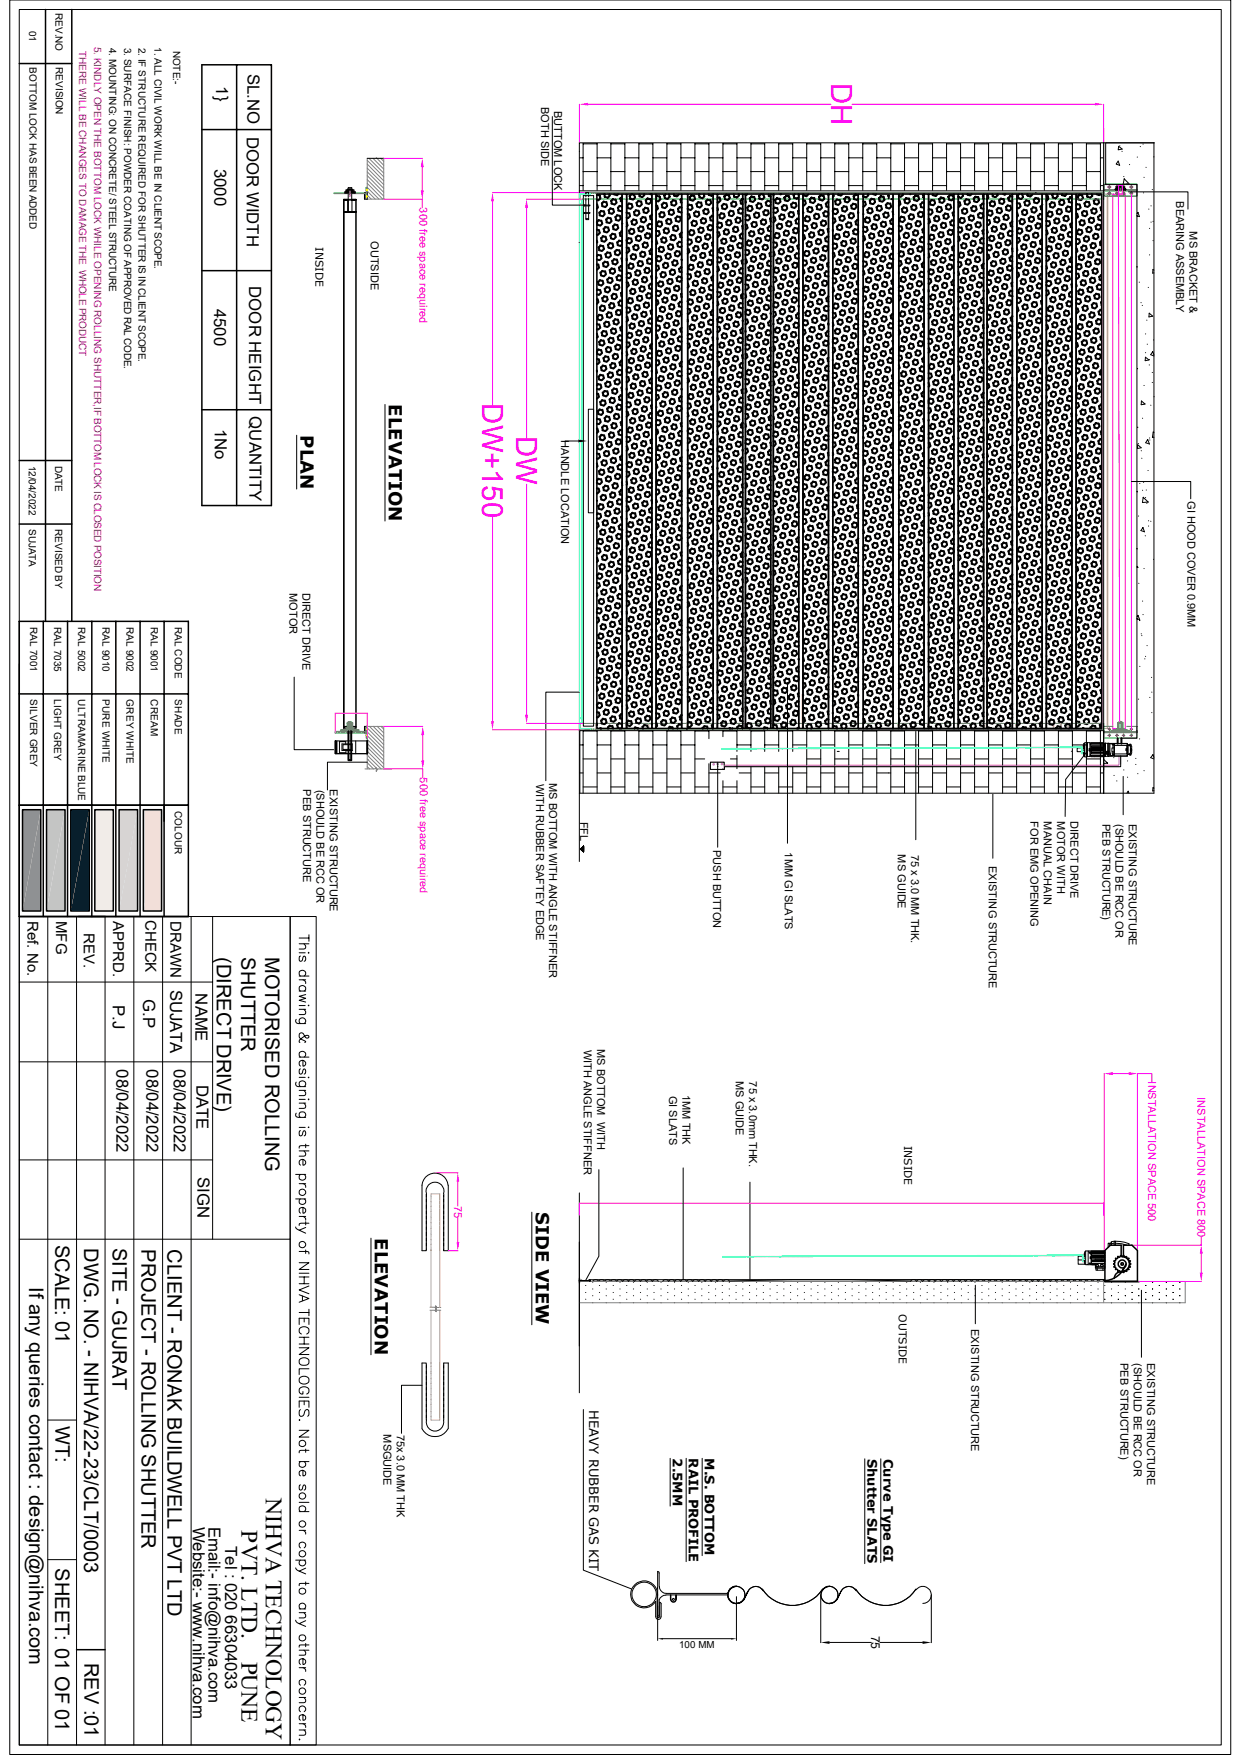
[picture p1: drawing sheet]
<svg xmlns="http://www.w3.org/2000/svg" width="210mm" height="297mm" viewBox="0 0 210 297" stroke-linecap="round" stroke-linejoin="round" font-family="sans-serif">
<defs><g id="words">
<g font-size="5" fill="#f0f">
<text x="140.6" y="14.1" transform="rotate(90 140.6 14.1)">DH</text>
<text x="81.6" y="68.3" transform="rotate(90 81.6 68.3)">DW+150</text>
<text x="87.3" y="73.8" transform="rotate(90 87.3 73.8)">DW</text>
</g>
<g font-size="4">
<text x="45" y="253.5" transform="rotate(90 45 253.5)">NIHVA TECHNOLOGY</text>
<text x="40.9" y="259" transform="rotate(90 40.9 259)">PVT. LTD.</text>
<text x="40.9" y="281.2" transform="rotate(90 40.9 281.2)">PUNE</text>
</g>
<g font-size="3.4">
<text x="36.7" y="162" transform="rotate(90 36.7 162)">(DIRECT DRIVE)</text>
<text x="44.9" y="161.9" transform="rotate(90 44.9 161.9)">MOTORISED ROLLING</text>
<text x="40.8" y="162" transform="rotate(90 40.8 162)">SHUTTER</text>
<text x="9.4" y="210.7" transform="rotate(90 9.4 210.7)">SCALE: 01</text>
<text x="14.2" y="211.3" transform="rotate(90 14.2 211.3)">DWG. NO. - NIHVA/22-23/CLT/0003</text>
<text x="19.1" y="211.2" transform="rotate(90 19.1 211.2)">SITE - GUJRAT</text>
<text x="23.9" y="211.5" transform="rotate(90 23.9 211.5)">PROJECT - ROLLING SHUTTER</text>
<text x="28.4" y="211.4" transform="rotate(90 28.4 211.4)">CLIENT - RONAK BUILDWELL PVT LTD</text>
<text x="4.9" y="217.9" transform="rotate(90 4.9 217.9)">If any queries contact : design@nihva.com</text>
<text x="9.4" y="241.3" transform="rotate(90 9.4 241.3)">WT:</text>
<text x="9.4" y="265.4" transform="rotate(90 9.4 265.4)">SHEET: 01 OF 01</text>
<text x="14.3" y="281.4" transform="rotate(90 14.3 281.4)">REV :01</text>
</g>
<g font-size="3">
<text x="65.8" y="68.5" transform="rotate(90 65.8 68.5)">ELEVATION</text>
<text x="50.8" y="73.7" transform="rotate(90 50.8 73.7)">PLAN</text>
<text x="63.4" y="209.5" transform="rotate(90 63.4 209.5)">ELEVATION</text>
<text x="90.7" y="205.1" transform="rotate(90 90.7 205.1)">SIDE VIEW</text>
</g>
<g font-size="2.8">
<text x="36.6" y="14.6" transform="rotate(90 36.6 14.6)">1}</text>
<text x="41.9" y="12.4" transform="rotate(90 41.9 12.4)">SL.NO</text>
<text x="41.8" y="23.1" transform="rotate(90 41.8 23.1)">DOOR WIDTH</text>
<text x="36.3" y="28.5" transform="rotate(90 36.3 28.5)">3000</text>
<text x="36.2" y="52.2" transform="rotate(90 36.2 52.2)">4500</text>
<text x="42.2" y="48.4" transform="rotate(90 42.2 48.4)">DOOR HEIGHT</text>
<text x="42.2" y="70.4" transform="rotate(90 42.2 70.4)">QUANTITY</text>
<text x="36.4" y="72.6" transform="rotate(90 36.4 72.6)">1No</text>
<text x="28.8" y="167.5" transform="rotate(90 28.8 167.5)">SUJATA</text>
<text x="19.1" y="170.1" transform="rotate(90 19.1 170.1)">P.J</text>
<text x="24.2" y="169.1" transform="rotate(90 24.2 169.1)">G.P</text>
<text x="33.1" y="168.1" transform="rotate(90 33.1 168.1)">NAME</text>
<text x="19.7" y="180.9" transform="rotate(90 19.7 180.9)">08/04/2022</text>
<text x="24.8" y="180.9" transform="rotate(90 24.8 180.9)">08/04/2022</text>
<text x="29.4" y="180.9" transform="rotate(90 29.4 180.9)">08/04/2022</text>
<text x="33.3" y="183.6" transform="rotate(90 33.3 183.6)">DATE</text>
<text x="33.4" y="199.2" transform="rotate(90 33.4 199.2)">SIGN</text>
<text x="32.6" y="258.4" transform="rotate(90 32.6 258.4)">Website:- www.nihva.com</text>
<text x="35.3" y="258.4" transform="rotate(90 35.3 258.4)">Email:- info@nihva.com</text>
<text x="38.1" y="261.7" transform="rotate(90 38.1 261.7)">Tel : 020 66304033</text>
</g>
<g font-size="2.5">
<text x="4.7" y="155.8" transform="rotate(90 4.7 155.8)">Ref. No.</text>
<text x="9.5" y="155.8" transform="rotate(90 9.5 155.8)">MFG</text>
<text x="19.2" y="155.8" transform="rotate(90 19.2 155.8)">APPRD.</text>
<text x="24.6" y="155.7" transform="rotate(90 24.6 155.7)">CHECK</text>
<text x="28.9" y="155.8" transform="rotate(90 28.9 155.8)">DRAWN</text>
<text x="14.2" y="157.9" transform="rotate(90 14.2 157.9)">REV.</text>
</g>
<g font-size="2.2">
<text x="99.7" y="238.6" transform="rotate(90 99.7 238.6)">HEAVY RUBBER GAS KIT</text>
<text x="113.9" y="246.8" transform="rotate(90 113.9 246.8)">2.5MM</text>
<text x="116.6" y="246.8" transform="rotate(90 116.6 246.8)">RAIL PROFILE</text>
<text x="119.3" y="246.8" transform="rotate(90 119.3 246.8)">M.S. BOTTOM</text>
<text x="146.8" y="246.9" transform="rotate(90 146.8 246.9)">Shutter SLATS</text>
<text x="149.5" y="246.9" transform="rotate(90 149.5 246.9)">Curve Type GI</text>
</g>
<text font-size="2.1" x="147.4" y="276.8" transform="rotate(90 147.4 276.8)">75</text>
<g font-size="1.9">
<text x="91.6" y="18.1" transform="rotate(90 91.6 18.1)">BOTH SIDE</text>
<text x="93.8" y="18.8" transform="rotate(90 93.8 18.8)">BUTTOM LOCK</text>
<text x="199" y="34" transform="rotate(90 199 34)">BEARING ASSEMBLY</text>
<text x="62.8" y="40.8" transform="rotate(90 62.8 40.8)">OUTSIDE</text>
<text x="201.3" y="39.2" transform="rotate(90 201.3 39.2)">MS BRACKET &amp;</text>
<text x="95" y="74.5" transform="rotate(90 95 74.5)">HANDLE LOCATION</text>
<text x="201" y="84.7" transform="rotate(90 201 84.7)">GI HOOD COVER 0.9MM</text>
<text x="49" y="100.4" transform="rotate(90 49 100.4)">MOTOR</text>
<text x="51.2" y="100.3" transform="rotate(90 51.2 100.3)">DIRECT DRIVE</text>
<text x="51.3" y="133.6" transform="rotate(90 51.3 133.6)">PEB STRUCTURE</text>
<text x="53.6" y="133.6" transform="rotate(90 53.6 133.6)">(SHOULD BE RCC OR</text>
<text x="55.8" y="133.6" transform="rotate(90 55.8 133.6)">EXISTING STRUCTURE</text>
<text x="90.7" y="132.6" transform="rotate(90 90.7 132.6)">WITH RUBBER SAFTEY EDGE</text>
<text x="93" y="132.5" transform="rotate(90 93 132.5)">MS BOTTOM WITH ANGLE STIFFNER</text>
<text x="98.2" y="139.1" transform="rotate(90 98.2 139.1)">FFL</text>
<text x="120.7" y="143.8" transform="rotate(90 120.7 143.8)">PUSH BUTTON</text>
<text x="174.4" y="139" transform="rotate(90 174.4 139)">FOR EMG OPENING</text>
<text x="176.7" y="139" transform="rotate(90 176.7 139)">MANUAL CHAIN</text>
<text x="178.9" y="139" transform="rotate(90 178.9 139)">MOTOR WITH</text>
<text x="181.1" y="139" transform="rotate(90 181.1 139)">DIRECT DRIVE</text>
<text x="186.6" y="139.4" transform="rotate(90 186.6 139.4)">PEB STRUCTURE)</text>
<text x="188.8" y="139.4" transform="rotate(90 188.8 139.4)">(SHOULD BE RCC OR</text>
<text x="191" y="139.4" transform="rotate(90 191 139.4)">EXISTING STRUCTURE</text>
<text x="132.8" y="144.3" transform="rotate(90 132.8 144.3)">1MM GI SLATS</text>
<text x="151.9" y="144.6" transform="rotate(90 151.9 144.6)">MS GUIDE</text>
<text x="154.2" y="144.7" transform="rotate(90 154.2 144.7)">75 x 3.0 MM THK.</text>
<text x="167.3" y="146.5" transform="rotate(90 167.3 146.5)">EXISTING STRUCTURE</text>
<text x="98.8" y="177.6" transform="rotate(90 98.8 177.6)">WITH ANGLE STIFFNER</text>
<text x="101" y="177.5" transform="rotate(90 101 177.5)">MS BOTTOM WITH</text>
<text x="113.2" y="185.4" transform="rotate(90 113.2 185.4)">GI SLATS</text>
<text x="115.5" y="185.3" transform="rotate(90 115.5 185.3)">1MM THK</text>
<text x="124.5" y="182.9" transform="rotate(90 124.5 182.9)">MS GUIDE</text>
<text x="126.8" y="183" transform="rotate(90 126.8 183)">75 x 3.0mm THK.</text>
<text x="164.4" y="224.9" transform="rotate(90 164.4 224.9)">EXISTING STRUCTURE</text>
<text x="189.7" y="230.6" transform="rotate(90 189.7 230.6)">PEB STRUCTURE)</text>
<text x="191.9" y="230.7" transform="rotate(90 191.9 230.7)">(SHOULD BE RCC OR</text>
<text x="194.1" y="230.6" transform="rotate(90 194.1 230.6)">EXISTING STRUCTURE</text>
<text x="64.9" y="242.7" transform="rotate(90 64.9 242.7)">MSGUIDE</text>
<text x="67.1" y="242.8" transform="rotate(90 67.1 242.8)">75x 3.0 MM THK</text>
</g>
<g font-size="1.9" fill="#f0f">
<text x="71" y="35.1" transform="rotate(90 71 35.1)">300 free space required</text>
<text x="71.1" y="131.6" transform="rotate(90 71.1 131.6)">500 free space required</text>
<text x="194.3" y="183" transform="rotate(90 194.3 183)">INSTALLATION SPACE 500</text>
<text x="202.6" y="185.7" transform="rotate(90 202.6 185.7)">INSTALLATION SPACE 800</text>
<text x="76.8" y="204" transform="rotate(90 76.8 204)">75</text>
</g>
<g font-size="1.8">
<text x="53.4" y="41.9" transform="rotate(90 53.4 41.9)">INSIDE</text>
<text x="153" y="193.9" transform="rotate(90 153 193.9)">INSIDE</text>
<text x="152.1" y="222.4" transform="rotate(90 152.1 222.4)">OUTSIDE</text>
</g>
<g font-size="1.7">
<text x="5" y="5.2" transform="rotate(90 5 5.2)">01</text>
<text x="9.4" y="2.2" transform="rotate(90 9.4 2.2)">REV.NO</text>
<text x="5" y="11.3" transform="rotate(90 5 11.3)">BOTTOM LOCK HAS BEEN ADDED</text>
<text x="9.4" y="11.3" transform="rotate(90 9.4 11.3)">REVISION</text>
<text x="18.5" y="8.1" transform="rotate(90 18.5 8.1)">4. MOUNTING: ON CONCRETE/ STEEL STRUCTURE</text>
<text x="21" y="8" transform="rotate(90 21 8)">3. SURFACE FINISH: POWDER COATING OF APPROVED RAL CODE.</text>
<text x="23.5" y="8" transform="rotate(90 23.5 8)">2. IF STRUCTURE REQUIRED FOR SHUTTER IS IN CLIENT SCOPE.</text>
<text x="26.1" y="8" transform="rotate(90 26.1 8)">1. ALL CIVIL WORK WILL BE IN CLIENT SCOPE.</text>
<text x="29.3" y="8.6" transform="rotate(90 29.3 8.6)">NOTE:-</text>
<text x="4.9" y="78.8" transform="rotate(90 4.9 78.8)">12/04/2022</text>
<text x="9.3" y="78.8" transform="rotate(90 9.3 78.8)">DATE</text>
<text x="4.9" y="89.5" transform="rotate(90 4.9 89.5)">SUJATA</text>
<text x="9.3" y="89.5" transform="rotate(90 9.3 89.5)">REVISED BY</text>
<text x="5.1" y="106" transform="rotate(90 5.1 106)">RAL 7001</text>
<text x="9.2" y="106" transform="rotate(90 9.2 106)">RAL 7035</text>
<text x="13.3" y="106" transform="rotate(90 13.3 106)">RAL 5002</text>
<text x="17.4" y="106" transform="rotate(90 17.4 106)">RAL 9010</text>
<text x="21.4" y="106" transform="rotate(90 21.4 106)">RAL 9002</text>
<text x="25.5" y="106" transform="rotate(90 25.5 106)">RAL 9001</text>
<text x="29.6" y="106" transform="rotate(90 29.6 106)">RAL CODE</text>
<text x="5.1" y="118.4" transform="rotate(90 5.1 118.4)">SILVER GREY</text>
<text x="9.1" y="118.3" transform="rotate(90 9.1 118.3)">LIGHT GREY</text>
<text x="13.3" y="118.3" transform="rotate(90 13.3 118.3)">ULTRAMARINE BLUE</text>
<text x="17.4" y="118.3" transform="rotate(90 17.4 118.3)">PURE WHITE</text>
<text x="21.4" y="118.4" transform="rotate(90 21.4 118.4)">GREY WHITE</text>
<text x="25.5" y="118.4" transform="rotate(90 25.5 118.4)">CREAM</text>
<text x="29.6" y="118.4" transform="rotate(90 29.6 118.4)">SHADE</text>
<text x="29.6" y="137.2" transform="rotate(90 29.6 137.2)">COLOUR</text>
<text x="114.9" y="279">100 MM</text>
</g>
<g font-size="1.7" fill="#f00">
<text x="13.4" y="8.6" transform="rotate(90 13.4 8.6)">THERE WILL BE CHANGES TO DAMAGE THE WHOLE PRODUCT</text>
<text x="16" y="7.9" transform="rotate(90 16 7.9)">5. KINDLY OPEN THE BOTTOM LOCK WHILE OPENING ROLLING SHUTTER,IF BOTTOM LOCK IS CLOSED POSITION</text>
</g>
</g></defs>
<g fill="none" stroke="#dda56e" stroke-width=".17">
<path d="M101 32.9v.1M101 33.1v.1M101 33.3v.1M101 33.5v89.1M106 32.9v.1M106 33.1v.1M106 33.3v.1M106 33.5v89.1M111 32.9v.1M111 33.1v.1M111 33.3v.1M111 33.5v89.1"/>
<path d="M135.9 33.8v83.7M146.1 33.8v88.5M167 32.9v.1M167 33.1v.1M167 33.3v.1M167 33.5v89.1M168.1 32.9h.2M169.8 32.6h.1M172.1 32.9v.1M172.1 33.1v.1M172.1 33.3v.1M172.1 33.5v89.1"/>
<path d="M173.2 32.9h.1M174.5 32.9h.1M175.7 32.9h.2M177 32.9h.1v.1M177.1 33.1v.1M177.1 33.3v.1M177.1 33.5v89.1M181.4 33v-.1h.7v.1M181.4 33.1v.1M181.4 33.3v.1M181.4 33.5v88.9M182.1 33.1v.1"/>
<path d="M182.1 33.3v.1M182.1 33.5v89.1M186.4 33v-.1h.2v.1M186.4 33.1v.1M186.4 33.3v.1M186.4 33.5v89.1M186.6 33.1v.1M186.6 33.3v.1M186.6 33.5v89.1M187.4 32.9v90.4M187.5 32.9v90.4M135.8 117.5v4.8"/>
<path d="M100.8 123.1v.2h.2v-.2M100.8 122.4v.2M100.8 122.6v.2M100.8 122.9v.1M101 122.6v.2M101 122.9v.1M105.9 123.1v.2h.1v-.2M105.9 122.4v.2M105.9 122.6v.2M105.9 122.9v.1M106 122.6v.2M106 122.9v.1"/>
<path d="M109.8 122.4v.2M109.8 122.6v.2M109.8 122.9v.1M109.8 123.1v.2M110.9 123.1v.2h.1v-.2M110.9 122.4v.2M110.9 122.6v.2M110.9 122.9v.1M111 122.6v.2M111 122.9v.1M166.9 123.1v.2h.1v-.2M166.9 122.4v.2"/>
<path d="M166.9 122.6v.2M166.9 122.9v.1M167 122.6v.2M167 122.9v.1M168.1 123.3h.2M169.4 123.3h.1M170.6 123.3h.2M171.9 123.1v.2h.2v-.2M171.9 122.4v.2M171.9 122.6v.2M171.9 122.9v.1M172.1 122.6v.2"/>
<path d="M172.1 122.9v.1M173.2 123.3h.1M174.5 123.3h.1M175.7 123.3h.2M177 123.1v.2h.1v-.2M177 122.4v.2M177 122.6v.2M177 122.9v.1M177.1 122.6v.2M177.1 122.9v.1M178.2 122.4v.2M178.2 122.6v.2"/>
<path d="M178.2 122.9v.1M178.2 123.1v.2h.2v-.2M178.4 122.4v.2M178.4 122.6v.2M178.4 122.9v.1M179.5 122.4v.2M179.5 122.6v.2M179.5 122.9v.1M179.5 123.1v.2h.1v-.2M179.6 122.4v.2M179.6 122.6v.2M179.6 122.9v.1"/>
<path d="M180.7 122.4v.2M180.7 122.6v.2M180.7 122.9v.1M180.7 123.1v.2h.2v-.2M180.9 122.4v.2M180.9 122.6v.2M180.9 122.9v.1M182 123.1v.2h.1v-.2M182 122.4v.2M182 122.6v.2M182 122.9v.1M182.1 122.6v.2"/>
<path d="M182.1 122.9v.1M183.2 123.3h.2M184.5 123.3h.2M185.4 123.3h.1M186.4 122.6v.2M186.4 122.9v.1M186.4 123.1v.2h.2v-.2M186.6 122.6v.2M186.6 122.9v.1"/>
</g>
<g fill="none" stroke="#0f0" stroke-width=".17">
<path d="M98.1 32.9v.1M98.1 33.1v.1M98.1 33.2v.2M98.1 33.4v.1M98.1 33.6v.1M98.3 32.7l-.2 .1M98.4 32.7h.2M98.7 32.7h.2M99 32.7h.3M99.4 32.7h.2M99.7 32.7h.2M100 32.7h.2"/>
<path d="M100.4 32.7h.2M100.7 32.7h.2M101 32.7h.3M101.4 32.7h.2M101.7 32.7h.2M102 32.7h.2M102.4 32.7h.2M102.7 32.7h.2M103 32.7h.3M103.4 32.7h.2M103.7 32.7h.2M104 32.7h.3"/>
<path d="M104.4 32.7h.2M104.7 32.7h.2M105 32.7h.2M105.4 32.7h.2M105.7 32.7h.2M106 32.7h.3M106.3 32.7h.3M106.7 32.7h.2M107 32.7h.2M107.4 32.7h.2M107.7 32.7h.2M108 32.7h.2"/>
<path d="M108.4 32.7h.2M108.7 32.7h.2M109 32.7h.3M109.3 32.7h.3M109.7 32.7h.2M110 32.7h.2M110.4 32.7h.2M110.7 32.7h.2M111 32.7h.3M111.3 32.7h.3M111.7 32.7h.2M112 32.7h.2"/>
<path d="M112.4 32.7h.2M112.7 32.7h.2M113 32.7h.2M113.4 32.7h.2M113.7 32.7h.2M114 32.7h.2M114.3 32.7h.3M114.7 32.7h.2M115 32.7h.2M115.4 32.7h.2M115.7 32.7h.2M116 32.7h.2"/>
<path d="M116.3 32.7h.2M116.7 32.7h.2M117 32.7h.2M117.3 32.7h.3M117.7 32.7h.2M118 32.7h.2M118.3 32.7h.3M118.7 32.7h.2M119 32.7h.2M119.3 32.7h.2M119.7 32.7h.2M120 32.7h.2"/>
<path d="M120.4 32.7h.2M120.6 32.7h.3M121 32.7h.2M121.3 32.7h.2M121.7 32.7h.2M122 32.7h.2M122.3 32.7h.3M122.7 32.7h.2M123 32.7h.2M123.3 32.7h.3M123.7 32.7h.2M124 32.7h.2"/>
<path d="M124.3 32.7h.2M124.7 32.7h.2M125 32.7h.2M125.3 32.7h.3M125.6 32.7h.3M126 32.7h.2M126.3 32.7h.2M126.7 32.7h.2M127 32.7h.2M127.3 32.7h.3M127.7 32.7h.2M128 32.7h.2"/>
<path d="M128.3 32.7h.2M128.7 32.7h.2M129 32.7h.2M129.3 32.7h.2M129.7 32.7h.2M130 32.7h.2M130.3 32.7h.3M130.6 32.7h.3M131 32.7h.2M131.3 32.7h.2M131.3 33.7h55.5v-1.1h-88.8v1.1M131.7 32.7h.2"/>
<path d="M132 32.7h.2M132.3 32.7h.2M132.6 32.7h.3M133 32.7h.2M133.3 32.7h.2M133.6 32.7h.3M134 32.7h.2M134.3 32.7h.2M134.7 32.7h.2M135 32.7h.2M135.3 32.7h.3M135.6 32.7h.2"/>
<path d="M136 32.7h.2M136.3 32.7h.2M136.7 32.7h.2M137 32.7h.2M137.3 32.7h.2M137.6 32.7h.3M138 32.7h.2M138.3 32.7h.2M138.6 32.7h.3M139 32.7h.2M139.3 32.7h.2M139.7 32.7h.2"/>
<path d="M140 32.7h.2M140.3 32.7h.2M140.6 32.7h.2M141 32.7h.2M141.3 32.7h.2M141.6 32.7h.3M142 32.7h.2M142.3 32.7h.2M142.6 32.7h.3M143 32.7h.2M143.3 32.7h.2M143.6 32.7h.2"/>
<path d="M144 32.7h.2M144.3 32.7h.2M144.6 32.7h.3M144.9 32.7h.3M145.3 32.7h.2M145.6 32.7h.2M146 32.7h.2M146.3 32.7h.2M146.6 32.7h.3M146.9 32.7h.3M147.3 32.7h.2M147.6 32.7h.2"/>
<path d="M148 32.7h.2M148.3 32.7h.2M148.6 32.7h.2M149 32.7h.2M149.3 32.7h.2M149.6 32.7h.3M149.9 32.7h.3M150.3 32.7h.2M150.6 32.7h.2M151 32.7h.2M151.3 32.7h.2M151.6 32.7h.2"/>
<path d="M151.9 32.7h.3M152.3 32.7h.2M152.6 32.7h.2M153 32.7h.2M153.3 32.7h.2M153.6 32.7h.2M154 32.7h.2M154.3 32.7h.2M154.6 32.7h.3M154.9 32.7h.3M155.3 32.7h.2M155.6 32.7h.2"/>
<path d="M156 32.7h.2M156.3 32.7h.2M156.6 32.7h.2M156.9 32.7h.3M157.3 32.7h.2M157.6 32.7h.2M157.9 32.7h.3M158.3 32.7h.2M158.6 32.7h.2M158.9 32.7h.3M159.3 32.7h.2M159.6 32.7h.2"/>
<path d="M159.9 32.7h.2M160.3 32.7h.2M160.6 32.7h.2M161 32.7h.2M161.3 32.7h.2M161.6 32.7h.2M161.9 32.7h.2M162.3 32.7h.2M162.6 32.7h.2M162.9 32.7h.3M163.3 32.7h.2M163.6 32.7h.2"/>
<path d="M163.9 32.7h.3M164.3 32.7h.2M164.6 32.7h.2M164.9 32.7h.2M165.3 32.7h.2M165.6 32.7h.2M165.9 32.7h.3M166.2 32.7h.3M166.6 32.7h.2M166.9 32.7h.2M167.3 32.7h.2M167.6 32.7h.2"/>
<path d="M167.9 32.7h.2M168.3 32.7h.2M168.6 32.7h.2M168.9 32.7h.3M169.2 32.7h.3M169.6 32.7h.2M169.9 32.7h.2M170.3 32.7h.2M170.6 32.7h.2M170.9 32.7h.3M171.2 32.7h.3M171.6 32.7h.2"/>
<path d="M171.9 32.7h.2M172.3 32.7h.2M172.6 32.7h.2M172.9 32.7h.2M173.3 32.7h.2M173.6 32.7h.2M173.9 32.7h.2M174.2 32.7h.3M174.6 32.7h.2M174.9 32.7h.2M175.3 32.7h.2M175.6 32.7h.2"/>
<path d="M175.9 32.7h.2M176.2 32.7h.3M176.6 32.7h.2M176.9 32.7h.2M177.2 32.7h.3M177.6 32.7h.2M177.9 32.7h.2M178.2 32.7h.3M178.6 32.7h.2M178.9 32.7h.2M179.2 32.7h.3M179.6 32.7h.2"/>
<path d="M179.9 32.7h.2M180.3 32.7h.2M180.6 32.7h.2M180.9 32.7h.2M181.2 32.7h.2M181.6 32.7h.2M181.9 32.7h.2M182.2 32.7h.3M182.6 32.7h.2M182.9 32.7h.2M183.2 32.7h.3M183.6 32.7h.2"/>
<path d="M183.9 32.7h.2M184.2 32.7h.2M184.6 32.7h.2M184.9 32.7h.2M185.3 32.7h.2M185.5 32.7h.3M185.9 32.7h.2M186.2 32.7h.2M186.6 32.7h.1v1M98.1 122.6v.1M98.1 122.8v.1M98.1 122.9v.2"/>
<path d="M98.1 123.1v.1M98.1 123.3v.1h.2M98.1 122.4v.1M98.4 123.4h.2M98.7 123.4h.2M99 123.4h.3M99.4 123.4h.2M99.7 123.4h.2M100 123.4h.2M100.4 123.4h.2M100.7 123.4h.2M101 123.4h.3"/>
<path d="M101.4 123.4h.2M101.7 123.4h.2M102 123.4h.2M102.4 123.4h.2M102.7 123.4h.2M103 123.4h.3M103.4 123.4h.2M103.7 123.4h.2M104 123.4h.3M104.4 123.4h.2M104.7 123.4h.2M105 123.4h.2"/>
<path d="M105.4 123.4h.2M105.7 123.4h.2M106 123.4h.3M106.3 123.4h.3M106.7 123.4h.2M107 123.4h.2M107.4 123.4h.2M107.7 123.4h.2M108 123.4h.2M108.4 123.4h.2M108.7 123.4h.2M109 123.4h.3"/>
<path d="M109.3 123.4h.3M109.7 123.4h.2M110 123.4h.2M110.4 123.4h.2M110.7 123.4h.2M111 123.4h.3M111.3 123.4h.3M111.7 123.4h.2M112 123.4h.2M112.4 123.4h.2M112.7 123.4h.2M113 123.4h.2"/>
<path d="M113.4 123.4h.2M113.7 123.4h.2M114 123.4h.2M114.3 123.4h.3M114.7 123.4h.2M115 123.4h.2M115.4 123.4h.2M115.7 123.4h.2M116 123.4h.2M116.3 123.4h.2M116.7 123.4h.2M117 123.4h.2"/>
<path d="M117.3 123.4h.3M117.7 123.4h.2M118 123.4h.2M118.3 123.4h.3M118.7 123.4h.2M119 123.4h.2M119.3 123.4h.2M119.7 123.4h.2M120 123.4h.2M120.4 123.4h.2M120.6 123.4h.3M121 123.4h.2"/>
<path d="M121.3 123.4h.2M121.7 123.4h.2M122 123.4h.2M122.3 123.4h.3M122.7 123.4h.2M123 123.4h.2M123.3 123.4h.3M123.7 123.4h.2M124 123.4h.2M124.3 123.4h.2M124.7 123.4h.2M125 123.4h.2"/>
<path d="M125.3 123.4h.3M125.6 123.4h.3M126 123.4h.2M126.3 123.4h.2M126.7 123.4h.2M127 123.4h.2M127.3 123.4h.3M127.7 123.4h.2M128 123.4h.2M128.3 123.4h.2M128.7 123.4h.2M129 123.4h.2"/>
<path d="M129.3 123.4h.2M129.7 123.4h.2M130 123.4h.2M130.3 123.4h.3M130.6 123.4h.3M130.9 122.4h-32.9v1.1h88.8M131 123.4h.2M131.1 122.4h55.7M131.3 123.4h.2M131.7 123.4h.2M132 123.4h.2M132.3 123.4h.2"/>
<path d="M132.6 123.4h.3M133 123.4h.2M133.3 123.4h.2M133.6 123.4h.3M134 123.4h.2M134.3 123.4h.2M134.7 123.4h.2M135 123.4h.2M135.3 123.4h.3M135.6 123.4h.2M136 123.4h.2M136.3 123.4h.2"/>
<path d="M136.7 123.4h.2M137 123.4h.2M137.3 123.4h.2M137.6 123.4h.3M138 123.4h.2M138.3 123.4h.2M138.6 123.4h.3M139 123.4h.2M139.3 123.4h.2M139.7 123.4h.2M140 123.4h.2M140.3 123.4h.2"/>
<path d="M140.6 123.4h.2M141 123.4h.2M141.3 123.4h.2M141.6 123.4h.3M142 123.4h.2M142.3 123.4h.2M142.6 123.4h.3M143 123.4h.2M143.3 123.4h.2M143.6 123.4h.2M144 123.4h.2M144.3 123.4h.2"/>
<path d="M144.6 123.4h.3M144.9 123.4h.3M145.3 123.4h.2M145.6 123.4h.2M146 123.4h.2M146.3 123.4h.2M146.6 123.4h.3M146.9 123.4h.3M147.3 123.4h.2M147.6 123.4h.2M148 123.4h.2M148.3 123.4h.2"/>
<path d="M148.6 123.4h.2M149 123.4h.2M149.3 123.4h.2M149.6 123.4h.3M149.9 123.4h.3M150.3 123.4h.2M150.6 123.4h.2M151 123.4h.2M151.3 123.4h.2M151.6 123.4h.2M151.9 123.4h.3M152.3 123.4h.2"/>
<path d="M152.6 123.4h.2M153 123.4h.2M153.3 123.4h.2M153.6 123.4h.2M154 123.4h.2M154.3 123.4h.2M154.6 123.4h.3M154.9 123.4h.3M155.3 123.4h.2M155.6 123.4h.2M156 123.4h.2M156.3 123.4h.2"/>
<path d="M156.6 123.4h.2M156.9 123.4h.3M157.3 123.4h.2M157.6 123.4h.2M157.9 123.4h.3M158.3 123.4h.2M158.6 123.4h.2M158.9 123.4h.3M159.3 123.4h.2M159.6 123.4h.2M159.9 123.4h.2M160.3 123.4h.2"/>
<path d="M160.6 123.4h.2M161 123.4h.2M161.3 123.4h.2M161.6 123.4h.2M161.9 123.4h.2M162.3 123.4h.2M162.6 123.4h.2M162.9 123.4h.3M163.3 123.4h.2M163.6 123.4h.2M163.9 123.4h.3M164.3 123.4h.2"/>
<path d="M164.6 123.4h.2M164.9 123.4h.2M165.3 123.4h.2M165.6 123.4h.2M165.9 123.4h.3M166.2 123.4h.3M166.6 123.4h.2M166.9 123.4h.2M167.3 123.4h.2M167.6 123.4h.2M167.9 123.4h.2M168.3 123.4h.2"/>
<path d="M168.6 123.4h.2M168.9 123.4h.3M169.2 123.4h.3M169.6 123.4h.2M169.9 123.4h.2M170.3 123.4h.2M170.6 123.4h.2M170.9 123.4h.3M171.2 123.4h.3M171.6 123.4h.2M171.9 123.4h.2M172.3 123.4h.2"/>
<path d="M172.6 123.4h.2M172.9 123.4h.2M173.3 123.4h.2M173.6 123.4h.2M173.9 123.4h.2M174.2 123.4h.3M174.6 123.4h.2M174.9 123.4h.2M175.3 123.4h.2M175.6 123.4h.2M175.9 123.4h.2M176.2 123.4h.3"/>
<path d="M176.6 123.4h.2M176.9 123.4h.2M177.2 123.4h.3M177.6 123.4h.2M177.9 123.4h.2M178.2 123.4h.3M178.6 123.4h.2M178.9 123.4h.2M179.2 123.4h.3M179.6 123.4h.2M179.9 123.4h.2M180.3 123.4h.2"/>
<path d="M180.6 123.4h.2M180.9 123.4h.2M181.2 123.4h.2M181.6 123.4h.2M181.9 123.4h.2M182.2 123.4h.3M182.6 123.4h.2M182.9 123.4h.2M183.2 123.4h.3M183.6 123.4h.2M183.9 123.4h.2M184.2 123.4h.2"/>
<path d="M184.6 123.4h.2M184.9 123.4h.2M185.3 123.4h.2M185.5 123.4h.3M185.9 123.4h.2M186.2 123.4h.2M186.7 122.4v1h-.1"/>
</g>
<g fill="none" stroke="#000" stroke-width=".34">
<path d="M182.1 35.3l.4 .1M182.1 36.2h.1M182.2 34.5l.5 .1M182.2 39.1l.2 .4M182.3 34.5l-.2 .2M182.3 36.2l.1 .4M182.3 39.6l.5 .1M182.4 33.2l.1 .5M182.4 33.7l.5 .2M182.5 36.7l-.4 .3M182.5 38.8l.5 .1M182.6 38.8l-.3 .4"/>
<path d="M182.6 32.9l.5 .2M182.7 37.5l.1 .5M182.7 33l-.3 .3M182.7 34.6l.1 .5M182.8 38l.4 .1M182.9 35.1l-.4 .3M183 37.3l.4 .1M183 37.3l-.3 .3M183 38.9l.2 .4M183.1 35.9l.1 .5M183.1 33l.2 .5M183.2 39.4l-.4 .4"/>
<path d="M183.2 36.4l.4 .2M183.3 33.5l-.3 .4M183.4 35.7l.4 .1M183.4 35.7l-.3 .3M183.5 37.3l.1 .5M183.5 34.4l.1 .4M183.6 37.8l-.3 .4M183.6 34.9l.4 .1M183.7 40l.5 .1M183.8 34.1l.4 .1M183.8 38.7l.1 .4M183.9 34.1l-.4 .4"/>
<path d="M183.9 35.7l.1 .5M183.9 39.2l.5 .1M183.9 32.9l.2 .4M184 32.9h-.1M184 33.3l.4 .1M184 36.3l-.3 .3M184.1 38.4l.4 .1M184.2 38.4l-.3 .3M184.2 37.1l.2 .4M184.3 34.2l.1 .4M184.3 37.6l.4 .1M184.4 34.7l-.3 .3"/>
<path d="M184.5 36.8l.5 .2M184.6 36.8l-.3 .4M184.6 38.5l.1 .4M184.7 35.5l.1 .5M184.7 39l-.3 .3M184.7 36l.5 .2M184.8 32.9v.2M184.9 33.1l-.4 .3M185 39.8l.1 .5M185 35.3l.4 .1M185 35.3l-.3 .3M185 36.9l.2 .4"/>
<path d="M185.1 34l.1 .4M185.2 37.4l-.4 .4M185.2 34.5l.4 .1M185.3 39.5l.4 .2M185.3 39.6l-.3 .3M185.4 33.7h.1M185.4 38.3l.1 .4M185.4 33.7l-.3 .3M185.4 33.7l.4 .1M185.5 35.3l.1 .5M185.5 38.8l.4 .1M185.6 32.9l.4 .1"/>
<path d="M185.6 35.9l-.3 .3M185.7 38l.4 .1M185.8 38l-.4 .3M185.8 39.6l.1 .4M185.8 36.7l.1 .4M185.9 33.7l.1 .5M185.9 37.2l.5 .1M186 34.3l-.3 .3M186.1 36.4l.3 .1M186.2 36.4l-.4 .3M186.2 38.1l.1 .4M186.2 35.1l.2 .5"/>
<path d="M186.3 32.9l-.2 .1M186.3 38.6l-.3 .3M186.3 35.6h.1M186.4 37.3h.1M186.4 35l-.1 .2M182.1 45l.1 .4M182.1 48.1l.1 .2M182.1 51.2l.1 .1M182.1 51.4h.4M182.1 52.2h.2M182.1 57.2l.3 .1M182.1 58.1h.1"/>
<path d="M182.1 40.4l.4 .1M182.1 41.2l.2 .1M182.1 42.1h.1M182.1 46.3l.4 .1M182.1 47.1l.1 .1M182.2 40.4l-.1 .1M182.2 42l.1 .5M182.2 56.4l.4 .1M182.2 48.4l-.1 .1M182.2 45.5l.5 .1M182.2 56.4l-.1 .2M182.3 58l.1 .5"/>
<path d="M182.3 50.5l.5 .2M182.3 42.5l-.2 .3M182.3 55.1l.2 .5M182.4 52.2l.1 .4M182.4 50.5l-.3 .3M182.4 55.6l.4 .2M182.4 58.6l-.3 .2M182.4 44.7l.5 .1M182.5 49.2l.1 .5M182.5 44.7l-.3 .3M182.5 46.3l.1 .5M182.5 49.7l.5 .2"/>
<path d="M182.5 43.4l.2 .5M182.5 52.7l-.3 .3M182.6 40.5l.2 .4M182.6 59.4l.2 .5M182.6 54.8l.4 .1M182.6 46.9l-.3 .3M182.6 43.9l.5 .1M182.7 54.9l-.3 .3M182.7 56.5l.1 .4M182.7 49l.5 .1M182.7 59.9l.5 .1M182.8 41l-.4 .3"/>
<path d="M182.8 53.6l.1 .4M182.8 50.6l.1 .5M182.8 49l-.3 .3M182.8 54.1l.5 .1M182.8 57l-.3 .3M182.8 43.1l.5 .1M182.9 47.7l.1 .4M182.9 43.1l-.3 .4M182.9 44.7l.1 .5M182.9 48.2l.5 .1M182.9 59.1l.5 .2M183 41.8l.1 .4"/>
<path d="M183 51.1l-.4 .4M183 59.1l-.3 .4M183 57.8l.2 .5M183 53.3l.5 .1M183 45.3l-.3 .3M183 42.3l.5 .2M183.1 53.3l-.3 .3M183.1 54.9l.1 .5M183.1 58.3l.5 .2M183.1 47.4l.5 .1M183.2 52l.1 .4M183.2 49l.1 .5"/>
<path d="M183.2 47.4l-.3 .4M183.3 52.5l.4 .1M183.3 55.4l-.4 .4M183.3 41.5l.4 .2M183.3 46.1l.1 .5M183.3 41.6l-.3 .3M183.3 43.2l.2 .4M183.3 57.6l.5 .1M183.3 46.6l.5 .1M183.4 40.3l.1 .4M183.4 49.6l-.4 .3M183.4 59.2l.2 .4"/>
<path d="M183.4 51.7l.5 .1M183.4 57.6l-.3 .3M183.5 43.7l-.4 .3M183.5 56.3l.1 .4M183.5 40.8l.4 .1M183.5 51.7l-.3 .3M183.6 53.3v.5M183.6 56.8l.4 .1M183.6 59.7l-.4 .4M183.6 45.8l.4 .1M183.6 50.4l.1 .4M183.6 47.5l.2 .4"/>
<path d="M183.6 50.9l.5 .1M183.6 45.8l-.3 .4M183.7 53.8l-.4 .4M183.7 44.5l.1 .5M183.8 40l-.4 .3M183.8 41.6l.1 .5M183.8 56l.4 .1M183.8 45l.4 .2M183.8 48l-.3 .3M183.9 57.6l.1 .5M183.9 50.1l.4 .1M183.9 56l-.4 .3"/>
<path d="M183.9 42.1l-.3 .4M183.9 54.7l.1 .5M183.9 50.1l-.3 .4M184 51.8l.1 .4M184 55.2l.4 .1M184 58.2l-.4 .3M184 44.2l.4 .2M184 48.8l.1 .5M184.1 45.9l.1 .5M184.1 49.3l.4 .1M184.1 44.3l-.4 .3M184.1 52.3l-.3 .3"/>
<path d="M184.1 43l.1 .4M184.2 40l.1 .5M184.2 59l.1 .4M184.2 54.4l.4 .1M184.2 46.4l-.3 .4M184.2 43.5l.5 .1M184.2 54.4l-.3 .4M184.3 56l.1 .5M184.3 48.6l.4 .1M184.3 59.5l.4 .1M184.3 40.6l-.3 .3M184.3 53.1l.1 .5"/>
<path d="M184.4 50.2l.1 .4M184.4 48.6l-.4 .3M184.4 53.6l.4 .2M184.4 56.6l-.3 .3M184.4 42.7l.5 .1M184.4 47.2l.2 .5M184.5 42.7l-.4 .4M184.5 44.3l.1 .5M184.5 58.7l.5 .1M184.5 47.8l.5 .1M184.5 41.4l.2 .5M184.5 50.7l-.3 .4"/>
<path d="M184.6 58.7l-.4 .4M184.6 57.4l.1 .5M184.6 52.8l.4 .2M184.6 44.9l-.3 .3M184.6 41.9l.5 .1M184.7 52.9l-.3 .3M184.7 54.5l.1 .4M184.7 57.9l.5 .1M184.7 47l.5 .1M184.7 51.6l.2 .4M184.8 48.6l.1 .5M184.8 47l-.4 .3"/>
<path d="M184.8 52.1l.5 .1M184.8 55l-.3 .3M184.8 41.1l.5 .1M184.9 45.7l.1 .4M184.9 41.1l-.3 .4M184.9 42.8l.1 .4M184.9 57.2l.5 .1M184.9 46.2l.5 .1M185 49.1l-.4 .4M185 58.8l.1 .4M185 57.2l-.3 .3M185 55.8l.2 .5"/>
<path d="M185 51.3l.5 .1M185 43.3l-.3 .3M185 40.3l.5 .2M185.1 51.3l-.3 .3M185.1 52.9l.2 .5M185.1 56.3l.5 .2M185.1 59.3l-.3 .3M185.1 45.4l.5 .2M185.2 50l.1 .4M185.2 47l.1 .5M185.2 45.4l-.3 .4M185.3 50.5l.4 .1"/>
<path d="M185.3 53.4l-.4 .4M185.3 44.1l.1 .5M185.3 41.2l.2 .5M185.3 55.6l.5 .1M185.3 44.6l.5 .1M185.4 47.6l-.4 .3M185.4 57.2l.1 .5M185.4 55.6l-.3 .3M185.5 41.7l-.4 .3M185.5 54.3l.1 .4M185.5 49.7l.4 .1M185.5 49.7l-.3 .3"/>
<path d="M185.5 51.4l.1 .4M185.5 54.8l.5 .1M185.5 57.7l-.3 .4M185.5 43.9h.5M185.6 48.4l.1 .5M185.6 45.5l.2 .4M185.6 59.9l.5 .1M185.6 43.9l-.3 .3M185.7 48.9l.4 .1M185.7 51.9l-.4 .3M185.7 42.5l.1 .5M185.7 59.9l-.3 .3"/>
<path d="M185.8 54l.4 .1M185.8 43.1l.4 .1M185.8 58.5l.1 .5M185.8 46l-.3 .4M185.8 55.6l.2 .5M185.8 59.1l.5 .1M185.8 54l-.3 .4M185.9 40.1l-.4 .4M185.9 52.7l.1 .5M185.9 48.1l.4 .2M185.9 48.1l-.3 .4M186 49.8l.1 .4"/>
<path d="M186 53.2l.4 .1M186 56.2l-.4 .3M186 42.2l.4 .2M186 46.8l.1 .5M186.1 43.9l.1 .5M186.1 58.3l.3 .1M186.1 42.3l-.4 .3M186.1 47.3l.3 .2M186.1 50.3l-.3 .3M186.1 41l.1 .4M186.1 59.9l.2 .5M186.1 58.3l-.3 .3"/>
<path d="M186.2 52.4l.2 .1M186.2 41.5h.2M186.2 57l.1 .4M186.2 44.5l-.3 .2M186.3 54.1l.1 .4M186.3 57.5h.1M186.3 52.5l-.4 .3M186.3 46.6h.1M186.3 51.1l.1 .4M186.4 46.6l-.4 .3M186.4 48.2v.1M186.4 51.6h.1"/>
<path d="M186.4 54.6l-.3 .3M186.4 40.7h.1M186.4 40.8l-.3 .3M186.4 43.1l-.1 .1M186.4 48.8l-.2 .3M186.4 51.1v.1M186.4 56.9l-.2 .2M186.4 59.2h.1M182.1 70.1l.1 .1M182.1 62.3l.4 .1M182.1 63.1l.2 .1M182.1 68.2h.3"/>
<path d="M182.1 69h.1M182.1 73.2l.4 .1M182.1 74.1h.2M182.1 79.1l.3 .1M182.1 80h.1M182.2 63.9l.1 .4M182.2 67.4l.4 .1M182.2 78.3l.4 .1M182.2 62.3h-.1M182.2 61l.1 .4M182.2 70.3l-.1 .1M182.2 79.9l.2 .5"/>
<path d="M182.2 78.3l-.1 .1M182.3 77l.1 .5M182.3 61.5l.5 .1M182.3 72.4l.4 .2M182.3 64.4l-.2 .2M182.3 72.4l-.2 .2M182.4 74.1l.1 .4M182.4 66.5l.4 .2M182.4 77.5l.4 .1M182.4 71.1l.1 .5M182.5 68.2l.1 .5M182.5 66.6l-.4 .3 .1 .4"/>
<path d="M182.5 60.7l.5 .1M182.5 71.6l.4 .2M182.5 74.6l-.3 .3M182.5 65.3l.2 .4M182.6 62.4l.1 .4M182.6 65.8l.4 .1M182.6 76.7l.4 .1M182.6 60.7l-.4 .3M182.6 68.7l-.3 .3M182.7 78.4l.1 .4M182.7 76.8l-.4 .3M182.7 75.4l.1 .5"/>
<path d="M182.7 70.9l.4 .1M182.7 62.9l-.3 .3M182.8 70.9l-.4 .3M182.8 72.5l.1 .4M182.8 65l.5 .1M182.8 75.9l.5 .2M182.8 78.9l-.3 .3M182.8 69.6l.2 .4M182.9 66.6l.1 .5M182.9 65l-.4 .4M182.9 70.1l.4 .1M182.9 73l-.3 .4"/>
<path d="M183 63.7v.4M183 60.7l.1 .5M183 64.2l.5 .1M183 75.1l.5 .2M183 79.7l.1 .5M183 67.1l-.3 .4M183.1 76.8l.1 .5M183.1 69.3l.5 .1M183.1 75.2l-.3 .3M183.1 73.9l.2 .4M183.1 61.3l-.3 .3M183.2 69.3l-.4 .3"/>
<path d="M183.2 70.9l.1 .5M183.2 63.4l.5 .1M183.2 74.4l.5 .1M183.2 77.3l-.3 .3M183.3 68l.1 .5M183.3 65.1l.1 .4M183.3 68.5l.5 .1M183.3 79.5h.5M183.3 63.5l-.3 .3M183.3 71.5l-.3 .3M183.4 62.1l.1 .5M183.4 79.5l-.4 .3"/>
<path d="M183.4 62.7h.5M183.4 73.6l.5 .1M183.5 78.1l.1 .5M183.5 65.6l-.4 .3M183.5 75.2l.1 .4M183.5 67.7l.5 .1M183.5 78.7l.5 .1M183.5 73.6l-.3 .3M183.6 72.3l.1 .4M183.6 67.7l-.3 .4M183.6 69.3l.1 .5M183.6 61.8l.5 .2"/>
<path d="M183.6 72.8l.5 .1M183.6 75.7l-.3 .4M183.7 66.4l.1 .5M183.7 63.5l.2 .4M183.7 66.9l.5 .2M183.7 77.9l.5 .1M183.7 61.9l-.3 .3M183.8 69.9l-.4 .3M183.8 79.5l.1 .5M183.8 60.5l.1 .5M183.8 77.9l-.3 .3M183.9 76.6l.1 .4"/>
<path d="M183.9 61l.4 .2M183.9 72l.4 .1M183.9 64l-.3 .3M183.9 72l-.3 .3M183.9 73.7l.2 .4M183.9 66.1l.5 .2M183.9 77.1l.5 .1M184 70.7l.1 .5M184 67.8l.1 .4M184 66.2l-.3 .3M184.1 60.3l.4 .1M184.1 71.2l.4 .1"/>
<path d="M184.1 74.2l-.4 .3M184.1 64.9l.1 .4M184.1 61.9l.2 .5M184.1 65.4l.5 .1M184.1 76.3l.5 .1M184.2 60.3l-.4 .3M184.2 68.3l-.3 .3M184.2 77.9l.2 .5M184.2 76.3l-.3 .4M184.3 75l.1 .4M184.3 70.4l.4 .2M184.3 62.4l-.3 .4"/>
<path d="M184.3 70.4l-.3 .4M184.4 72.1l.1 .4M184.4 64.6l.4 .1M184.4 75.5l.4 .1M184.4 78.5l-.3 .3M184.4 69.1l.1 .5M184.4 66.2l.2 .5M184.4 64.6l-.3 .3M184.5 69.6l.4 .2M184.5 72.6l-.3 .3M184.5 63.3l.2 .4M184.6 60.4l.1 .4"/>
<path d="M184.6 63.8l.4 .1M184.6 74.7l.4 .1M184.6 79.3l.1 .5M184.6 66.7l-.3 .4M184.7 76.4l.1 .4M184.7 79.8l.4 .1M184.7 74.8l-.4 .3M184.7 73.4l.1 .5M184.7 68.9l.4 .1M184.7 60.9l-.3 .3M184.7 68.9l-.3 .3M184.8 70.5l.1 .5"/>
<path d="M184.8 63l.5 .1M184.8 74l.5 .1M184.8 76.9l-.3 .3M184.8 67.6l.2 .4M184.9 64.6l.1 .5M184.9 79l.4 .1M184.9 63l-.4 .4M184.9 68.1l.4 .1M184.9 71l-.3 .4M185 61.7l.1 .4M185 79l-.4 .4M185 62.2l.5 .2"/>
<path d="M185 73.2l.5 .1M185 77.7l.1 .5M185 65.2l-.3 .3M185.1 74.8l.1 .5M185.1 78.2l.4 .2M185.1 73.2l-.4 .3M185.1 71.9l.2 .4M185.1 67.3l.4 .1M185.2 67.3l-.4 .3M185.2 68.9l.1 .5M185.2 61.4l.5 .2M185.2 72.4l.5 .1"/>
<path d="M185.2 75.3l-.3 .3M185.3 66l.1 .5M185.3 63.1l.1 .4M185.3 77.4l.5 .2M185.3 61.5l-.3 .3M185.3 66.5l.5 .1M185.3 69.5l-.3 .3M185.4 79.1l.1 .4M185.4 60.2l.1 .4M185.4 77.5l-.4 .3M185.4 60.7h.5M185.4 71.6l.5 .1"/>
<path d="M185.5 76.2v.4M185.5 63.6l-.4 .3M185.5 73.2l.1 .5M185.5 76.7l.5 .1M185.5 71.6l-.3 .3M185.5 70.3l.2 .4M185.5 65.7l.5 .1M185.5 79.6l-.3 .4M185.6 65.7l-.3 .4M185.6 67.4l.1 .4M185.6 70.8l.5 .1M185.6 73.7l-.3 .4"/>
<path d="M185.7 64.4l.1 .5M185.7 61.5l.1 .4M185.7 64.9l.5 .2M185.7 75.9l.5 .1M185.8 67.9l-.4 .3M185.8 77.5l.1 .5M185.8 75.9l-.3 .3M185.8 70l.5 .1M185.9 74.6l.1 .5M185.9 62l-.4 .4M185.9 71.7l.2 .4M185.9 64.1l.5 .2"/>
<path d="M185.9 75.1l.5 .1M185.9 70l-.3 .4M186 68.7l.1 .5M186 78.1l-.4 .3M186 64.2l-.3 .3M186.1 65.8v.5M186.1 69.2l.3 .1M186.1 72.2l-.4 .3M186.1 62.9l.1 .4M186.1 63.4h.3M186.1 74.3l.3 .1M186.2 78.9l.1 .4"/>
<path d="M186.2 66.3l-.4 .3M186.2 75.9l.2 .5M186.2 79.4h.2M186.2 74.3l-.3 .4M186.3 73l.1 .4M186.3 68.5h.1M186.3 60.5l-.3 .3M186.3 68.5l-.3 .3M186.4 70.1v.3M186.4 62.6l-.3 .3M186.4 73.5h.1M186.4 76.5l-.3 .3"/>
<path d="M186.4 67.1v.1M186.4 73l-.1 .1M186.4 78.7l-.2 .3M186.4 64.9l-.1 .2M186.4 70.7l-.3 .3M182.1 85.8l.1 .4M182.1 88.9l.1 .3M182.1 92.1h.1M182.1 92.2h.1M182.1 84.2l.4 .1M182.1 85h.2M182.1 90.1h.3"/>
<path d="M182.1 90.9h.1M182.1 95.1l.4 .1M182.1 96h.2M182.2 89.2l.4 .2M182.2 82.8l.1 .5M182.2 83.4l.5 .1M182.2 94.3l.5 .1M182.3 98.9l.1 .4M182.3 86.3l-.2 .1M182.3 95.9l.2 .5M182.3 99.4l.5 .1M182.3 94.3l-.2 .2"/>
<path d="M182.4 93l.1 .5M182.4 88.4l.4 .2M182.4 80.5l-.3 .2M182.4 88.5l-.3 .3M182.5 90.1v.5M182.5 96.5l-.4 .3M182.5 82.6l.4 .1M182.5 93.5l.4 .1M182.5 87.2l.1 .4M182.5 84.2l.2 .5M182.5 98.6l.5 .1M182.5 82.6l-.3 .3"/>
<path d="M182.6 87.7l.4 .1M182.6 90.6l-.4 .3M182.6 81.3l.1 .4M182.6 98.6l-.3 .4M182.7 81.8l.4 .1M182.7 92.8l.4 .1M182.7 97.3l.1 .4M182.7 84.8l-.3 .3M182.8 94.4l.1 .4M182.8 92.8l-.4 .3M182.8 97.8l.4 .2M182.8 91.4l.1 .5"/>
<path d="M182.8 86.9l.4 .1M182.8 86.9l-.3 .3M182.9 88.5l.1 .5M182.9 81l.4 .2M182.9 91.9l.4 .2M182.9 94.9l-.4 .3M182.9 85.6l.1 .4M183 82.6l.1 .5M183 81l-.4 .4M183 86.1l.4 .1M183 97l.4 .2M183 89l-.3 .4"/>
<path d="M183 98.7l.2 .4M183 97.1l-.3 .3M183.1 80.2l.5 .1M183.1 91.2l.5 .1M183.1 95.8l.1 .4M183.1 83.2l-.3 .3M183.2 92.8l.1 .5M183.2 91.2l-.4 .3M183.2 85.3l.4 .1M183.2 96.3l.4 .1M183.2 89.9l.1 .4M183.2 99.2l-.3 .3"/>
<path d="M183.3 85.3l-.4 .3M183.3 87l.1 .4M183.3 90.4l.4 .1M183.3 93.3l-.3 .4M183.3 84l.2 .5M183.4 81.1l.1 .4M183.4 84.5l.5 .1M183.4 95.5l.5 .1M183.4 87.5l-.3 .3M183.5 97.1l.1 .4M183.5 95.5l-.4 .3M183.5 94.1l.1 .5"/>
<path d="M183.5 89.6l.4 .1M183.6 81.6l-.4 .4M183.6 89.6l-.3 .4M183.6 91.2l.1 .5M183.6 97.6l-.3 .4M183.6 83.7l.5 .2M183.6 94.7l.5 .1M183.6 88.3l.2 .5M183.7 85.4l.1 .4M183.7 83.7l-.4 .4M183.7 99.7l.4 .2M183.7 91.8l-.3 .3"/>
<path d="M183.7 88.8l.4 .1M183.8 82.4l.1 .5M183.8 99.8l-.4 .3M183.8 82.9l.5 .2M183.8 93.9l.5 .1M183.9 98.5l.1 .4M183.9 85.9l-.4 .3M183.9 95.5l.1 .5M183.9 93.9l-.3 .3M183.9 99l.5 .1M183.9 92.6l.2 .4M183.9 80.1l-.3 .2"/>
<path d="M183.9 88l.5 .1M184 88.1l-.3 .3M184 89.7l.1 .4M184 82.2l.5 .1M184 93.1l.5 .1M184 96.1l-.3 .3M184.1 86.7l.1 .5M184.1 83.8l.1 .4M184.1 98.2l.5 .1M184.1 82.2l-.3 .3M184.1 90.2l-.3 .3M184.1 87.2l.5 .2"/>
<path d="M184.2 80.9l.1 .4M184.2 99.8l.1 .5M184.2 98.2l-.3 .4M184.2 81.4l.5 .1M184.2 92.3l.5 .2M184.3 96.9l.1 .4M184.3 84.3l-.4 .4M184.3 93.9l.1 .5M184.3 97.4l.5 .1M184.3 92.3l-.3 .4M184.4 91l.1 .5M184.4 86.4l.4 .2"/>
<path d="M184.4 86.5l-.3 .3M184.4 88.1l.2 .5M184.4 94.5l-.3 .3M184.4 80.6l.5 .1M184.4 91.5l.5 .2M184.5 85.2l.1 .4M184.5 82.2l.2 .5M184.5 96.6l.5 .1M184.5 80.6l-.3 .3M184.6 85.7l.4 .1M184.6 88.6l-.4 .3M184.6 98.3l.1 .4"/>
<path d="M184.6 96.6l-.3 .3M184.7 90.8h.4M184.7 95.3l.1 .5M184.7 82.8l-.3 .3M184.7 92.4l.2 .4M184.7 90.8l-.3 .3M184.7 95.8l.5 .1M184.8 89.5l.1 .4M184.8 84.9l.4 .1M184.8 98.8l-.4 .3M184.8 84.9l-.3 .3M184.9 86.5l.1 .5"/>
<path d="M184.9 90l.4 .1M184.9 92.9l-.4 .4M184.9 83.6l.1 .4M185 80.6l.1 .5M185 95l.4 .2M185 99.6l.1 .5M185 87l-.3 .4M185 84.1l.4 .1M185 96.7l.2 .4M185 95l-.3 .4M185.1 89.2l.4 .1M185.1 93.7l.1 .5"/>
<path d="M185.1 81.2l-.3 .3M185.2 90.8l.1 .5M185.2 89.2l-.4 .3M185.2 94.2l.4 .2M185.2 87.9l.1 .4M185.2 97.2l-.3 .3M185.2 83.3l.4 .1M185.3 83.3l-.4 .4M185.3 99.3l.4 .1M185.3 85l.1 .4M185.3 91.4l-.3 .3M185.3 88.4l.5 .1"/>
<path d="M185.3 82l.2 .5M185.3 99.4l-.3 .3M185.4 82.5l.4 .1M185.4 93.5l.4 .1M185.4 98l.1 .5M185.4 85.5l-.3 .3M185.5 95.1l.1 .4M185.5 93.5l-.4 .3M185.5 98.6l.4 .1M185.5 87.6l.5 .1M185.5 92.2l.1 .4M185.6 89.2l.1 .5"/>
<path d="M185.6 81.7l.5 .2M185.6 92.7l.5 .1M185.6 87.6l-.3 .4M185.6 86.3l.2 .5M185.6 95.6l-.3 .4M185.7 97.7l.4 .2M185.7 81.7l-.4 .4M185.7 83.4l.1 .4M185.7 89.8l-.3 .3M185.7 86.8l.4 .2M185.8 80.4l.1 .5M185.8 99.4l.1 .5"/>
<path d="M185.8 97.8l-.4 .3M185.8 80.9l.5 .2M185.8 91.9l.5 .1M185.8 96.5l.2 .4M185.8 83.9l-.3 .3M185.9 93.5l.1 .5M185.9 97l.5 .1M185.9 91.9l-.4 .3M185.9 90.6l.2 .5M185.9 86l.5 .1M185.9 99.9l-.3 .3M186 86.1l-.3 .3"/>
<path d="M186 87.7l.1 .4M186 94.1l-.3 .3M186 80.2l.4 .1M186 91.1l.4 .1M186.1 84.8l.1 .4M186.1 81.8l.1 .5M186.1 96.2l.3 .1M186.1 80.2l-.3 .3M186.1 85.3h.3M186.1 88.2l-.3 .3M186.2 97.8l.1 .5M186.2 96.2l-.4 .4"/>
<path d="M186.2 90.3l.2 .1M186.3 94.9l.1 .4M186.3 82.3l-.4 .4M186.3 91.9l.1 .5M186.3 90.3l-.3 .4M186.3 95.4h.1M186.4 89v.2M186.4 84.5h.1M186.4 98.3l-.4 .4M186.4 84.5l-.3 .3M186.4 81v.1M186.4 86.8l-.2 .2"/>
<path d="M186.4 89.1h.1M186.4 92.5l-.3 .3M186.4 94.8l-.1 .2M182.1 111.1l.5 .2M182.1 112h.3M182.1 112.8h.1M182.1 117l.4 .1M182.1 117.9h.1M182.1 107.8l.1 .3M182.1 110.9l.1 .1M182.1 100.2l.5 .1M182.1 101l.3 .1"/>
<path d="M182.1 101.9h.1M182.1 106.1l.4 .1M182.1 106.9h.1M182.1 114v.1M182.2 104.7l.1 .5M182.2 116.2l.5 .1M182.2 101.8l.1 .5M182.2 100.2l-.1 .1M182.2 108.2l-.1 .1M182.2 105.2l.5 .2M182.3 117.8l.1 .5M182.3 116.2l-.2 .2"/>
<path d="M182.3 110.3l.5 .1M182.4 114.9l.1 .5M182.4 102.3l-.3 .3M182.4 115.4l.5 .1M182.4 112l.1 .4M182.4 110.4l-.3 .2M182.5 109.1l.1 .4M182.5 104.5l.4 .1M182.5 118.4l-.4 .3M182.5 104.5l-.3 .3M182.5 106.1l.1 .5M182.5 109.6l.5 .1"/>
<path d="M182.5 112.5l-.3 .3M182.6 103.2l.1 .4M182.6 114.6l.5 .1M182.6 100.2l.2 .5M182.6 103.7l.5 .1M182.7 119.2l.1 .4M182.7 106.6l-.4 .4M182.7 119.7l.5 .1M182.7 116.2l.1 .5M182.7 114.6l-.3 .4M182.8 108.8l.4 .1M182.8 113.3l.1 .5"/>
<path d="M182.8 100.8l-.3 .3M182.8 113.8l.5 .2M182.8 110.4l.2 .5M182.8 102.9l.5 .1M182.8 108.8l-.3 .3M182.9 107.5l.1 .4M182.9 116.8l-.4 .3M182.9 118.9l.5 .1M182.9 102.9l-.3 .4M183 104.5v.5M183 108l.4 .1M183 110.9l-.4 .4"/>
<path d="M183 101.6l.1 .5M183 118.9l-.3 .4M183 113l.5 .2M183 102.1l.5 .1M183.1 117.6l.1 .5M183.1 105.1l-.3 .3M183.1 118.1l.5 .1M183.1 114.7l.2 .4M183.1 113.1l-.3 .3M183.2 111.8l.1 .4M183.2 107.2l.4 .1M183.2 107.2l-.3 .3"/>
<path d="M183.3 112.3l.4 .1M183.3 108.8l.1 .5M183.3 101.3l.4 .1M183.3 115.2l-.3 .4M183.3 105.9l.1 .4M183.3 117.3l.5 .2M183.3 103l.2 .4M183.3 101.3l-.3 .4M183.4 106.4l.4 .1M183.4 109.3l-.4 .4M183.4 100l.2 .5M183.4 119l.2 .4"/>
<path d="M183.4 117.3l-.3 .4M183.5 111.5l.4 .1M183.5 100.5l.4 .2M183.5 116l.1 .5M183.5 103.5l-.3 .3M183.6 116.5l.4 .2M183.6 113.1l.1 .5M183.6 111.5l-.4 .3M183.6 110.2l.1 .5M183.6 105.6l.4 .1M183.6 119.5l-.3 .3M183.6 105.6l-.3 .4"/>
<path d="M183.7 110.7l.4 .1M183.7 107.3l.1 .4M183.7 113.7l-.3 .3M183.7 104.3l.2 .5M183.8 115.8l.4 .1M183.8 101.4l.1 .5M183.8 104.8l.4 .1M183.8 107.8l-.3 .3M183.9 117.4l.1 .5M183.9 115.8l-.4 .3M183.9 109.9l.5 .1M183.9 114.5l.2 .4"/>
<path d="M183.9 101.9l-.3 .3M184 115l.4 .1M184 111.5l.1 .5M184 109.9l-.4 .4M184 108.6l.1 .5M184 104.1l.4 .1M184 117.9l-.3 .4M184.1 104.1l-.3 .3M184.1 105.7l.1 .4M184.1 109.1l.5 .2M184.1 112.1l-.3 .3M184.1 102.7l.2 .5"/>
<path d="M184.2 114.2l.5 .1M184.2 118.8l.2 .4M184.2 106.2l-.3 .4M184.2 103.3l.5 .1M184.3 115.8l.1 .5M184.3 114.2l-.4 .4M184.3 119.3l.4 .1M184.3 108.3l.5 .2M184.4 112.9l.1 .5M184.4 100.3l-.4 .4M184.4 113.4l.5 .1M184.4 110l.1 .4"/>
<path d="M184.4 108.4l-.3 .3M184.4 107.1l.2 .4M184.4 102.5l.5 .1M184.4 116.4l-.3 .3M184.5 102.5l-.4 .3M184.5 118.5l.5 .1M184.5 104.1l.2 .5M184.5 107.6l.5 .1M184.5 110.5l-.3 .3M184.6 101.2l.1 .4M184.6 118.5l-.4 .3M184.6 112.6l.5 .1"/>
<path d="M184.7 117.2l.1 .4M184.7 104.6l-.4 .4M184.7 101.7l.4 .1M184.7 117.7l.5 .1M184.7 114.3l.1 .4M184.7 112.6l-.3 .4M184.7 106.8l.5 .1M184.8 111.3l.1 .5M184.8 111.8l.5 .2M184.8 108.4l.2 .4M184.8 106.8l-.3 .3M184.9 105.5l.1 .4"/>
<path d="M184.9 100.9l.4 .1M184.9 114.8l-.4 .3M184.9 116.9l.5 .2M184.9 100.9l-.3 .4M185 102.5v.5M185 106l.4 .1M185 108.9l-.4 .4M185 116.9l-.3 .4M185 111l.5 .2M185 118.6l.1 .4M185 100.1l.5 .1M185.1 115.6l.1 .5"/>
<path d="M185.1 103.1l-.4 .3M185.1 116.1l.5 .1M185.1 112.7l.2 .5M185.1 111.1l-.3 .3M185.2 105.2l.4 .1M185.2 119.1l-.4 .3M185.2 109.8l.1 .4M185.3 106.8l.1 .5M185.3 105.2l-.4 .3M185.3 110.3l.4 .1M185.3 103.9l.1 .5M185.3 113.2l-.3 .3"/>
<path d="M185.3 115.4l.5 .1M185.4 119.9l.1 .5M185.4 101l.1 .4M185.4 104.4l.4 .1M185.4 107.4l-.4 .3M185.4 117l.1 .4M185.4 115.4l-.3 .3M185.5 109.5l.4 .1M185.5 114l.1 .5M185.5 101.5l-.3 .3M185.5 114.6l.5 .1M185.5 111.1l.2 .5"/>
<path d="M185.5 109.5l-.3 .4M185.6 108.2l.1 .4M185.6 103.6l.4 .2M185.6 117.5l-.3 .4M185.6 103.6l-.3 .4M185.7 119.6l.4 .2M185.7 105.3l.1 .4M185.7 108.7l.4 .1M185.7 111.6l-.3 .4M185.7 102.3l.1 .5M185.7 119.7l-.3 .3M185.8 113.8l.4 .1"/>
<path d="M185.8 118.4l.1 .4M185.8 102.8l.4 .2M185.8 105.8l-.3 .3M185.8 115.4l.2 .5M185.8 113.8l-.3 .3M185.9 118.9l.4 .1M185.9 107.9l.5 .1M185.9 112.5l.2 .4M186 113l.4 .1M186 109.6l.1 .4M186 107.9l-.4 .4M186 106.6l.1 .5"/>
<path d="M186 102.1l.4 .1M186 116l-.3 .3M186.1 102.1l-.3 .3M186.1 118.1l.3 .1M186.1 103.7l.1 .4M186.1 107.1l.3 .1M186.1 110.1l-.3 .3M186.1 100.8l.2 .4M186.1 118.1l-.3 .3M186.2 112.2l.2 .1M186.2 119.7l.1 .5M186.2 116.8l.2 .4"/>
<path d="M186.2 104.2l-.3 .4M186.2 101.3h.2M186.3 113.8l.1 .5M186.3 112.2l-.4 .4M186.3 117.3h.1M186.3 106.3l.1 .1M186.4 110.9v.3M186.4 111.4h.1M186.4 108v.1M186.4 106.4l-.3 .3M186.4 119h.1M186.4 100.6l-.2 .2"/>
<path d="M186.4 102.9l-.1 .1M186.4 108.6l-.2 .2M186.4 110.9v.1M186.4 114.4l-.3 .3M186.4 116.7l-.2 .1M182.1 122l.4 .2M182.1 122.9l.2 .1M182.2 122.1h-.1M182.2 120.8l.2 .4M182.3 121.3l.5 .1M182.5 120.5l.5 .1M182.6 120.5l-.4 .3"/>
<path d="M182.6 122.1l.1 .5M182.8 122.6l-.4 .4M183 120.6l.1 .4M183.2 121.1l-.4 .3M183.3 123.2l.1 .1M183.3 123.2v.1M183.4 121.9l.1 .5M183.5 122.4l.4 .2M183.7 121.6l.4 .2M183.7 121.7l-.3 .3M183.8 120.4l.1 .4M183.9 120.9l.4 .1"/>
<path d="M184.1 120.1l.4 .1M184.2 120.1l-.4 .3M184.2 121.7l.1 .5M184.3 122.2l-.3 .4M184.5 123.1l.1 .2M184.6 120.1l.1 .5M184.7 120.6l-.3 .4M184.8 122.8l.5 .1M184.9 122.8l-.3 .3M185 121.5l.1 .5M185 122l.5 .1M185.3 121.2l.4 .1"/>
<path d="M185.3 122.9l.1 .4M185.3 121.2l-.3 .4M185.5 120.4l.4 .2M185.8 121.3l.1 .5M185.9 121.8l-.4 .3M186.1 122.6l.1 .5M186.2 123.1l.2 .1M186.3 120.2l-.3 .4M186.4 122.4h.1M186.4 122.4l-.3 .3"/>
</g>
<path d="M186.8 31.2v1.7h1.6M187.5 123.3h-.7v1.6" fill="none" stroke="#b88a5c" stroke-width=".17"/>
<path d="M89.1 33.7h9.7M89.1 35.2v39M188.3 32.9h2.1v90.6h-2.1zM188.3 33h2.1M189.1 32.9l-.1 .1M89.1 82v38.9M89.1 122.4h9.7M188.3 123.3h2.1" fill="none" stroke="#f0f" stroke-width=".17"/>
<path d="M189.7 32.9v.1" fill="none" stroke="#b85c8a" stroke-width=".17"/>
<path d="M98 34.5h.4l-.4 .1M98 33.8h.5v88.5h-.5M98.1 34.6v86.9M99.9 32.9h-1.9v90.4h1.9M98 121.5h.4l-.4 .1" fill="none" stroke="#0ff" stroke-width=".17"/>
<g fill="none" stroke="#000" stroke-width=".17">
<path d="M58.2 33.7h2v89.5h-2zM58.2 33.9h2M58.2 35.8h2.1M58.2 35.9h.1M58.2 33.7l.1 .2M58.2 33.8l.1 .1M58.2 33.7v89.5M58.2 35.8l.2 .1M58.3 35.8l.2 .1M58.3 33.7l.1 .2M58.3 35.9l-.1-.1 .1 .1M58.3 33.7l.2 .2"/>
<path d="M58.3 33.9l-.1-.2 .2 .2M58.4 35.8l.1 .1-.1-.1M58.4 33.7l.2 .2M58.5 35.8l.1 .1M58.5 33.7l.1 .2-.1-.2M58.5 35.8l.2 .1M58.5 33.7l.2 .2M58.6 33.7l.1 .2M58.6 33.7l.2 .2M58.7 35.8l.2 .1M58.7 33.7l.1 .2M58.8 35.8l.1 .1"/>
<path d="M58.8 35.9l-.2-.1 .2 .1M58.8 33.7l.1 2.1M58.8 33.8v-.1v.1M58.9 33.9v2M59.5 33.9v-2.2h-.6v4.2M59.5 35.8v.1M59.5 35.9h.1M59.6 33.8l.1 .1-.1-.2v2.1l.1 .1M59.6 33.8v.1M59.6 33.7l.1 .2M59.6 33.7l.2 .2M59.6 35.8l.2 .1"/>
<path d="M59.7 33.7l.2 .2M59.7 35.8l.1 .1M59.8 35.8l.1 .1M59.8 33.7l.1 .2M59.8 35.8l.2 .1M59.9 35.8l.2 .1M59.9 33.7l.2 .2M59.9 35.9l-.2-.1 .2 .1M59.9 33.9l-.1-.2 .2 .2M59.9 35.8l.2 .1-.1-.1M60 33.7l.2 .2M60 35.8l.2 .1"/>
<path d="M60.1 33.7l.1 .2-.1-.2M60.1 35.8l.1 .1M60.1 35.8l.1 .1h-2M60.2 33.7v.1M60.2 35.8v.1M60.2 33.7h.1M61.7 32.6h.4v1.1h-.4zM61.8 32.9v.1M61.8 33.1v.1M61.8 33.2v.2M61.8 33.4v.1M61.8 33.6v.1"/>
<path d="M61.9 32.7l-.1 .1M61.9 32.7l.2 .1M62.1 32.9v.1M62.1 33.1v.1M62.1 33.2v.2M62.1 33.4v.1M62.1 33.6v.1M62.1 31.7v2h-.1M98 25.6h.1M175.3 32.6h.1M50.2 73.7v9.1M65.2 68.5v19.7"/>
<path d="M49.8 114.6v12.3h6.7M98 117.1h-5.6v15M133.3 115.5v27.2M58.2 123h.6M58.2 122.9h.6M59.6 123h.6M59.6 122.9h.6M61.7 122.9h.4v1.1h-.4zM61.8 123.1v.1M61.8 123.3v.1M61.8 123.4v.2M61.8 123.6v.1"/>
<path d="M61.8 123.8l.1 .1M61.8 122.9v.1M62 122.9h.1v2M62.1 122.9v.1M62.1 123.1v.1M62.1 123.3v.1M62.1 123.4v.2M62.1 123.6v.1M62.1 123.8l-.2 .1M62.1 129h-6.7v4.7M98 123.5v22.3M121.5 129v14.4"/>
<path d="M168 134.4v10.8M190.1 131.4v6.5M90 205.1v19.1M98 216.3l.1 .4h.4M98 216.9h94.8M98 210.2v17.6M98.1 216.7l-.1 .4M99.1 217.6h.1M99.1 218.7h.1M99.1 219.9h.1M99.7 216.6l-.2 .1h-1.5M99.7 216.8h.1"/>
<path d="M99.8 216.6l.1 .1-.1 .1M100.3 217h.1M100.3 218.1h.1M100.3 219.3h.1M100.3 216.8a.63 .63 0 0 1 1 0 .63 .63 0 0 1 1 0 .63 .63 0 0 1 1 0 .63 .63 0 0 1 1.1 0 .63 .63 0 0 1 1 0 .63 .63 0 0 1 1 0M101.4 217.6h.1M101.4 218.7h.1M101.4 219.9h.1M102.6 217h.1M102.6 218.1h.1M102.6 219.3h.1M103.8 217.6h.1"/>
<path d="M103.8 218.7h.1M103.8 219.9h.1M104.9 217h.1M104.9 218.1h.1M104.9 219.3h.1M106 217.6h.1M106 218.7h.1M106 219.9h.1M106.3 216.8a.63 .63 0 0 1 1.1 0 .63 .63 0 0 1 1 0 .63 .63 0 0 1 1 0 .63 .63 0 0 1 1 0 .63 .63 0 0 1 1 0M107.2 217h.1M107.2 218.1h.1M107.2 219.3h.1"/>
<path d="M108.4 217.6h.1M108.4 218.7h.1M108.4 219.9h.1M109.5 217h.1M109.5 218.1h.1M109.5 219.3h.1M110.7 217.6h.1M110.7 218.7h.1M110.7 219.9h.1M111.8 217h.1M111.8 218.1h.1M111.8 219.3h.1"/>
<path d="M112.1 216.8a.63 .63 0 0 1 1.1 0 .63 .63 0 0 1 1 0 .63 .63 0 0 1 1 0 .63 .63 0 0 1 1 0 .63 .63 0 0 1 1 0 .63 .63 0 0 1 1 0 .72 .72 0 0 1 1.1 0 .63 .63 0 0 1 1.1 0 .63 .63 0 0 1 1 0M113 217.6h.1M113 218.7h.1M113 219.9h.1M114.1 217h.1M114.1 218.1h.1M114.1 219.3h.1M115.3 217.6h.1M115.3 218.7h.1M115.3 219.9h.1M116.5 217h.1M116.5 218.1h.1"/>
<path d="M116.5 219.3h.1M117.6 217.6h.1M117.6 218.7h.1M117.6 219.9h.1M118.7 217h.1M118.7 218.1h.1M118.7 219.3h.1M119.9 217.6h.1M119.9 218.7h.1M119.9 219.9h.1M121.1 217h.1M121.1 218.1h.1"/>
<path d="M121.1 219.3h.1M122.2 217.6h.1M122.2 218.7h.1M122.2 219.9h.1M123.4 217h.1M123.4 218.1h.1M123.4 219.3h.1M124.5 217.6h.1M124.5 218.7h.1M124.5 219.9h.1M125.7 217h.1M125.7 218.1h.1"/>
<path d="M125.7 219.3h.1M126.8 218.7h.1M126.8 219.9h.1M126.8 217.6h.1M126.9 200.1v16.4M128 217h.1M128 218.1h.1M128 219.3h.1M129.2 217.6h.1M129.2 218.7h.1M129.2 219.9h.1M130.3 217h.1"/>
<path d="M130.3 218.1h.1M130.3 219.3h.1M131.5 217.6h.1M131.5 218.7h.1M131.5 219.9h.1M132.6 217h.1M132.6 218.1h.1M132.6 219.3h.1M133.8 217.6h.1M133.8 218.7h.1M133.8 219.9h.1M135 217h.1"/>
<path d="M135 218.1h.1M135 219.3h.1M136.1 217.6h.1M136.1 218.7h.1M136.1 219.9h.1M137.2 217h.1M137.2 218.1h.1M137.2 219.3h.1M138.4 217.6h.1M138.4 218.7h.1M138.4 219.9h.1M139.6 217h.1"/>
<path d="M139.6 218.1h.1M139.6 219.3h.1M140.7 217.6h.1M140.7 218.7h.1M140.7 219.9h.1M141.9 217h.1M141.9 218.1h.1M141.9 219.3h.1M143 217.6h.1M143 218.7h.1M143 219.9h.1M144.2 217h.1"/>
<path d="M144.2 218.1h.1M144.2 219.3h.1M145.3 217.6h.1M145.3 218.7h.1M145.3 219.9h.1M146.5 217h.1M146.5 218.1h.1M146.5 219.3h.1M147.7 217.6h.1M147.7 218.7h.1M147.7 219.9h.1M148.8 217h.1"/>
<path d="M148.8 218.1h.1M148.8 219.3h.1M149.9 217.6h.1M149.9 218.7h.1M149.9 219.9h.1M151.1 217h.1M151.1 218.1h.1M151.1 219.3h.1M152.3 217.6h.1M152.3 218.7h.1M152.3 219.9h.1M153.4 217h.1"/>
<path d="M153.4 218.1h.1M153.4 219.3h.1M154.6 217.6h.1M154.6 218.7h.1M154.6 219.9h.1M155.7 217h.1M155.7 218.1h.1M155.7 219.3h.1M156.9 217.6h.1M156.9 218.7h.1M156.9 219.9h.1M158 217h.1"/>
<path d="M158 218.1h.1M158 219.3h.1M159.2 217.6h.1M159.2 218.7h.1M159.2 219.9h.1M159.3 216.8a.63 .63 0 0 1 1.1 0 .63 .63 0 0 1 1 0 .63 .63 0 0 1 1 0 .63 .63 0 0 1 1 0 .63 .63 0 0 1 1 0 .63 .63 0 0 1 1 0 .63 .63 0 0 1 1.1 0 .63 .63 0 0 1 1 0 .63 .63 0 0 1 1 0 .63 .63 0 0 1 1 0 .63 .63 0 0 1 1 0 .63 .63 0 0 1 1 0M160.4 217h.1M160.4 218.1h.1M160.4 219.3h.1M161.5 217.6h.1M161.5 218.7h.1M161.5 219.9h.1"/>
<path d="M162.7 217h.1M162.7 218.1h.1M162.7 219.3h.1M163.8 217.6h.1M163.8 218.7h.1M163.8 219.9h.1M165 217h.1M165 218.1h.1M165 219.3h.1M166.2 217.6h.1M166.2 218.7h.1M166.2 219.9h.1"/>
<path d="M167.3 217h.1M167.3 218.1h.1M167.3 219.3h.1M168.4 217.6h.1M168.4 218.7h.1M168.4 219.9h.1M169.6 217h.1M169.6 218.1h.1M169.6 219.3h.1M170.8 217.6h.1M170.8 218.7h.1M170.8 219.9h.1"/>
<path d="M171.6 216.8a.63 .63 0 0 1 1 0 .63 .63 0 0 1 1.1 0M171.9 217h.1M171.9 218.1h.1M171.9 219.3h.1M173.1 217.6h.1M173.1 218.7h.1M173.1 219.9h.1M174.2 217h.1M174.2 218.1h.1M174.2 219.3h.1M175.4 217.6h.1M175.4 218.7h.1"/>
<path d="M175.4 219.9h.1M176.5 217h.1M176.5 218.1h.1M176.5 219.3h.1M177.7 217.6h.1M177.7 218.7h.1M177.7 219.9h.1M178.8 216.8a.63 .63 0 0 1 1 0 .63 .63 0 0 1 1 0 .63 .63 0 0 1 1 0 .63 .63 0 0 1 1 0 .63 .63 0 0 1 1.1 0 .63 .63 0 0 1 1 0 .63 .63 0 0 1 1 0 .63 .63 0 0 1 1 0M178.9 217h.1M178.9 218.1h.1M178.9 219.3h.1M180 217.6h.1"/>
<path d="M180 218.7h.1M180 219.9h.1M181.1 217h.1M181.1 218.1h.1M181.1 219.3h.1M182.3 217.6h.1M182.3 218.7h.1M182.3 219.9h.1M183.5 217h.1M183.5 218.1h.1M183.5 219.3h.1M184.6 217.6h.1"/>
<path d="M184.6 218.7h.1M184.6 219.9h.1M185.8 217h.1M185.8 218.1h.1M185.8 219.3h.1M186.9 217.6h.1M186.9 218.7h.1M186.9 219.9h.1M187 216.5l-87.2 .1M188.1 217h.1M188.1 218.1h.1M188.1 219.3h.1"/>
<path d="M189.2 217.6h.1M189.2 218.7h.1M189.2 219.9h.1M190.4 217h.1M190.4 218.1h.1M190.4 219.3h.1M191.6 217.6h.1M191.6 218.7h.1M191.6 219.9h.1M192.7 217h.1M192.7 218.1h.1M192.7 219.3h.1"/>
<path d="M193.9 217.6h.1M193.9 218.7h.1M193.9 219.9h.1M195 217h.1M195 218.1h.1M195 219.3h.1M196.2 217.6h.1M196.2 218.7h.1M196.2 219.9h.1M197.4 217h.1M197.4 218.1h.1M197.4 219.3h.1"/>
<path d="M198.5 217.6h.1M198.5 218.7h.1M198.5 219.9h.1M199.6 217h.1M199.6 218.1h.1M199.6 219.3h.1M100.3 220.5h.1M102.6 220.5h.1M104.9 220.5h.1M107.2 220.5h.1M109.5 220.5h.1M111.8 220.5h.1"/>
<path d="M114.1 220.5h.1M116.5 220.5h.1M118.7 220.5h.1M121.1 220.5h.1M123.4 220.5h.1M125.7 220.5h.1M128 220.5h.1M130.3 220.5h.1M132.6 220.5h.1M135 220.5h.1M137.2 220.5h.1M139.6 220.5h.1"/>
<path d="M141.9 220.5h.1M144.2 220.5h.1M146.5 220.5h.1M148.8 220.5h.1M151.1 220.5h.1M153.4 220.5h.1M155.7 220.5h.1M158 220.5h.1M160.4 220.5h.1M162.7 220.5h.1M165 220.5h.1M167.3 220.5h.1"/>
<path d="M169.6 220.5h.1M171.9 220.5h.1M174.2 220.5h.1M176.5 220.5h.1M178.9 220.5h.1M181.1 220.5h.1M183.5 220.5h.1M185.8 220.5h.1M188.1 220.5h.1M190.4 220.5h.1M192.7 220.5h.1M195 220.5h.1"/>
<path d="M197.4 220.5h.1M199.6 220.5h.1"/>
</g>
<g fill="none" stroke="#808080" stroke-width=".17">
<path d="M62.1 27.1l2.8 2.8M62.1 27.8l2.8 2.8M62.1 28.4l2.8 2.8M62.1 29.1l2.8 2.8M62.1 29.7l2.8 2.9M62.1 30.4l2.8 2.8M62.1 31l2.7 2.7M62.1 31.7l2 2M62.1 32.3l1.4 1.4M62.1 26.8v6.9h2.8v-6.9M62.1 33l.7 .7M62.1 33.7h.1"/>
<path d="M62.4 26.8l2.5 2.5M63.1 26.8l1.8 1.8M63.7 26.7l1.2 1.3M64.4 26.8l.5 .5M186.8 21.8v9.4M61.8 130.1h1.6l.3-.2v.7l.2-.5h2.3M62.1 123.2l2.8 2.8M62.1 123.9l2.8 2.8M62.1 124.5l2.8 2.8M62.1 125.1l2.8 2.9M62.1 125.8l2.8 2.8M62.1 126.4l2.8 2.9"/>
<path d="M62.1 127.1l2.8 2.8M62.1 127.8l2.4 2.3M62.1 130.1v-7.2h2.8v7.2M62.1 128.4l1.5 1.5M62.1 129.1l1.1 1M62.1 129.8l.5 .3M62.5 122.9l2.4 2.4M63.2 122.9l1.7 1.8M63.7 130l.2 .2M63.8 122.9l1.1 1.1M64.5 122.9l.4 .5M98 216.9h102.6v3.6h-102.6"/>
<path d="M186.8 216.9v3.6"/>
</g>
<path d="M120.2 129h2.4v1.2h-2.4zM120.6 129.3h.3v.1l-.1 .1zM121.3 129.2h.3v.2l-.1 .1zM122 129.2h.3v.2l-.1 .1zM122.6 129.8h66.8M189.4 127.9v1.6h-66.8M189.7 127.9v1.4" fill="none" stroke="#b85cb8" stroke-width=".17"/>
<g fill="#f0f">
<path d="M89.1 33.7l.3 1.5h-.5z"/>
<path d="M88.9 120.9h.5l-.3 1.5z"/>
</g>
<path d="M98 17.7v6.5M99.5 17.7h41.1M144.2 17.7h41.1M186.8 17.7v14.9" fill="none" stroke="#f0f" stroke-width=".17"/>
<g fill="#f0f">
<path d="M185.3 17.4l1.5 .3-1.5 .2z"/>
<path d="M98 17.7l1.5-.3v.5z"/>
</g>
<path d="M121.4 216.8a.63 .63 0 0 1 1 0 .72 .72 0 0 1 1.1 0M123.5 216.8l10.2-.2h10.2l10.2 .2M154.1 216.8a.63 .63 0 0 1 1 0 .63 .63 0 0 1 1 0 .72 .72 0 0 1 1.1 0 .63 .63 0 0 1 1 0 .63 .63 0 0 1 1.1 0M165.1 217.5v6.5" fill="none" stroke="#000" stroke-width=".17"/>
<g fill="none" stroke="#dda56e" stroke-width=".17">
<path d="M157.1 32.9v.1M157.1 33.1v.1M157.1 33.3v.1M157.1 33.5v89.1M162.2 32.9v.1M162.2 33.1v.1M162.2 33.3v.1M162.2 33.5v89.1M157 122.4v.2M157 122.6v.2M157 122.9v.1M157 123.1v.2h.1v-.2"/>
<path d="M157.1 122.6v.2M157.1 122.9v.1M162 123.1v.2h.2v-.2M162 122.4v.2M162 122.6v.2M162 122.9v.1M162.2 122.6v.2M162.2 122.9v.1"/>
</g>
<g fill="none" stroke="#0f0" stroke-width=".17">
<path d="M56.5 32.6h5.5v.2h-5.5zM62 31.7h.1v2h-.1zM62 31.7v.1M186.8 31.2v2M56.7 123.8h5.3v.3h-5.3zM56.7 124h.4M57.2 124h.3M57.7 124h.3M58.1 124h.3M58.5 124h.3M59 124h.3M59.4 124h.3"/>
<path d="M59.9 124h.3M60.3 124h.3M60.7 124h.3M61.2 124h.3M61.6 124h.4M62 122.9h.1v2h-.1z"/>
</g>
<path d="M59.2 32.2v.3M59.2 32.6v.2M59.2 32.9v.3M61.9 33.2h.3M61.9 32.2h.3M61.9 124.5h.3M61.9 123.4h.3" fill="none" stroke="#f00" stroke-width=".17"/>
<path d="M58.9 32.6v.2M59.5 32.6v.2M62 33.3h.1M62 33.1h.1M62 32.1h.1M62 32.2h.1M62 124.5h.1M62 124.4h.1M62 123.3h.1M62 123.4h.1" fill="none" stroke="#ff0" stroke-width=".17"/>
<g fill="none" stroke="#0f0" stroke-width=".25">
<path d="M58.7 123.2h1M59 122.3v.1M59 122.5v.1M59 122.6v.1M59 122.7v.1M59 122.9h.1M59 123v.1M59 123.1v.1M59 123.3v.1M59 123.4v.1M59 123.5v.1M59 123.7v.1"/>
<path d="M59.4 122.5v.1M59.4 122.6v.1M59.4 122.7v.1M59.4 122.9h.1M59.4 123v.1M59.4 123.1v.1M59.4 123.3v.1M59.4 123.4v.1M59.4 123.5v.1M59.4 123.7v.1M59.4 122.3v.1"/>
</g>
<g fill="#0f0">
<path d="M59.8 123.8h.9z"/>
<path d="M59.7 123.7h.1z"/>
<path d="M59.7 123.7l.1 .1z"/>
<path d="M59.2 123.7h.5z"/>
</g>
<g fill="none" stroke="#0f0" stroke-width=".25">
<path d="M58.7 123.3v.1h1.1v-.1M58.7 123.2v.1h1.1l-.1-.1M58.8 123.2v-.9h.3v.2h-.2v.7M58.8 122.3h.3v.2M58.9 122.3h.6zM58.9 122.3h.6M59 122.5v.7M59.1 122.3h.1M59.2 123.4h1l.2 .1h-1.2l1.4 .1h-1.4M59.4 122.3h.1M59.5 122.5v.7M59.5 123.2v-.7h-.1v-.2h.2v.9"/>
<path d="M59.6 122.3h-.2v.2M60.6 123.6h.1v.2l-1.5-.1 1.5 .1"/>
</g>
<g fill="#0f0">
<path d="M58.7 123.7h.5z"/>
<path d="M58.6 123.7h.1z"/>
<path d="M58.7 123.7l-.1 .1z"/>
<path d="M57.7 123.8h.9z"/>
</g>
<path d="M57.8 123.6h-.1v.2l1.5-.1-1.5 .1M58.6 123.8h1.2M59 122.3v-.1h.4v.1M59.2 122.3v.9zM59.2 123.4h-1l-.2 .1h1.2l-1.4 .1h1.4" fill="none" stroke="#0f0" stroke-width=".25"/>
<path d="M58.4 32.5h1.7v.1h-1.7zM58.5 32.5v.1M58.6 32.5v-.3h1.3v.3M58.7 32.5v.1M58.8 32.5v-.5h.8v.5M58.9 32v.6M59.2 32v.2M59.5 32v.6M59.8 32.5v.1M59.9 32.5v.1" fill="none" stroke="#000" stroke-width=".25"/>
<path d="M58.6 32.4v.3M59.2 31.9v.1M59.2 32h.1M59.2 32.1v.2M59.2 32.3h.1M59.2 32.4v.2M59.2 32.6h.1M59.2 32.7v.1M59.9 32.4v.3" fill="none" stroke="#f00" stroke-width=".25"/>
<g fill="none" stroke="#000" stroke-width=".17">
<path d="M60.2 33.7v89.5M189.2 27.3l.3 .7-.6-.2zM189.3 24.8l.6 .4-.7 .2zM189.5 24.7h.1M189.9 25.6h.1M190.2 29.9h.1M190.2 30.3l.9 .8-1 .1zM191.1 27.9h.1M192.4 36.2l.2-.3 .2 .8-.4-.2M192.4 33.2v89.7M192.4 26.6h.1M193 24.8h.1"/>
<path d="M193.4 24.4h.1M193.5 32.6h.1M193.6 30h.1M193.9 28.3h.1M194.4 35.4h.1M194.5 38.7h.1M194.8 34.8h.1M194.8 37.6h.1M195 32.1h.1M195.1 37.5h.1M195.2 26.5h.1M192.4 45.2h.1"/>
<path d="M192.8 47.8h.1M193.1 51.2h.1M193.3 51.7h.1M193.8 56.5h.1M193.8 59.7h.1M194.1 54.2h.1M194.1 58.3h.1M194.3 48.6h.1M194.5 53l.6 .5-.7 .1zM194.5 43.1h.1M195.1 40.7h.1M195.2 57.5h.1"/>
<path d="M195.3 45.7l-.2-.1v.6h.2M192.5 62.4h.1M192.5 75.3l.6 .5-.6 .1zM192.5 72.3h.1M192.6 75.1h.1M193.1 76.3h.1M193.2 77.6h.1M193.3 70.8h.1M193.5 68.4h.1M193.6 65.2h.1M193.8 68.4l-.6-.5-.1 .6 .7-.1M193.8 60.5l.6 .4-.6 .1z"/>
<path d="M194.2 74.4l.3 .7-.6-.2zM194.3 79.6h.1M194.5 61.8h.1M194.5 60.8h.1M194.5 74.1h.1M194.6 74.5h.1M194.7 68.6h.1M195 64.7h.1M195 63h.1M195.3 73.2l-.1-.1-.2 .9h.3M195.3 60.1l-.2-.6-.4 .5 .6 .2M195.3 67.1h.1"/>
<path d="M192.4 83.1l.1 .1h-.1M192.4 95.8l.2 .2h-.2M192.4 92.9h.1M192.7 87.3h.1M192.7 98.7h.1M192.9 81.8h.1M193.3 83h.1M193.4 89.3l.3 .7-.6-.2zM193.5 84.2l.8 .8h-1zM193.5 81.6h.1M193.6 96.2h.1M193.8 90.7h.1"/>
<path d="M193.8 84.2h.1M194 82.9h.1M194.1 85.2h.1M194.4 88.1h.1M194.4 89h.1M194.7 88.2h.1M195.2 94.7h.1M192.4 104.4l.2-.3 .3 .8-.5-.2M192.7 118.3h.1M192.8 105h.1M192.9 105h.1M192.9 112.8h.1"/>
<path d="M193.1 107.3h.1M193.2 107.6h.1M193.3 101.7h.1M193.4 104h.1M193.7 111.5h.1M193.8 111.1h.1M194.1 109.3h.1M194.6 118h.1M194.9 114.6h.1M194.9 117.1h.1M155 123.8v18.3M186.8 128.5l.7 .7h-.7"/>
<path d="M188 127.4l-.1 .5 .7-.1-.4-.4M188.5 128.2h.1M188.5 131.2h.1M189 132.2h.1M190.2 130.3h.1M190.7 134.2l.2-.3 .2 .3M190.8 131.5h.1M190.8 128.8h.1M191 126h.1M192.2 128.4h.1M192.2 129.4h.1M192.4 123.8h.1"/>
<path d="M192.5 130.9h.1M192.8 125.1h.1M193.6 130.4h.1M194.9 120.6h.1M195.3 133.4l-.2-.1v.6l.2-.1M195.3 128.2l-.2-.5-.4 .5 .6 .2M71.4 200.6v11.1l.7-.1M72.1 202.1h.1M72.1 202.2v.1M72.1 202.4v.1M72.1 202.5v.1M72.1 202.7v.1"/>
<path d="M72.1 202.9v.1M72.1 203.1v.1M72.1 203.2v.2M72.1 203.4v.1M72.1 203.6v.1M72.1 203.8v.1M72.1 204v.1M72.1 204.1v.2M72.1 204.3v.1M72.1 204.5v.1M72.1 204.7v.1M72.1 204.9v.1"/>
<path d="M72.1 205v.1M72.1 205.2v.1M72.1 205.4v.1M72.1 205.6v.1M72.1 205.7v.2M72.1 205.9v.1M72.1 206.1v.1M72.1 206.2v.2M72.1 206.5h.1M72.1 206.6v.2M72.1 206.8v.1M72.1 207v.1"/>
<path d="M72.1 207.1v.2M72.1 207.3v.1M72.1 207.5v.1M72.1 207.7v.1M72.1 207.9v.1M72.1 208v.2M72.1 208.2v.1M72.1 208.4v.1M72.1 208.6v.1M72.1 208.7v.2M72.1 208.9v.1M72.1 209.1v.1"/>
<path d="M72.1 209.3v.1M72.1 209.5v.1M72.1 209.6v.2M72.1 209.8v.1M72.1 210v.1M72.1 210.2v.1M72.1 210.4v.1M72.1 210.5v.2M72.1 210.7v.1M72.1 210.9v.1M72.1 211.1v.1M72.1 211.2v.2"/>
<path d="M72.1 211.4v.1M75.1 202.1h.1M75.1 202.2v.1M75.1 202.4v.1M75.1 202.5v.1M75.1 202.7v.1M75.1 202.9v.1M75.1 203.1v.1M75.1 203.2v.2M75.1 203.4v.1M75.1 203.6v.1M75.1 203.8v.1"/>
<path d="M75.1 204v.1M75.1 204.1v.2M75.1 204.3v.1M75.1 204.5v.1M75.1 204.7v.1M75.1 204.9v.1M75.1 205v.1M75.1 205.2v.1M75.1 205.4v.1M75.1 205.6v.1M75.1 205.7v.2M75.1 205.9v.1"/>
<path d="M75.1 206.1v.1M75.1 206.2v.2M75.1 206.5h.1M75.1 206.6v.2M75.1 206.8v.1M75.1 207v.1M75.1 207.1v.2M75.1 207.3v.1M75.1 207.5v.1M75.1 207.7v.1M75.1 207.9v.1M75.1 208v.2"/>
<path d="M75.1 208.2v.1M75.1 208.4v.1M75.1 208.6v.1M75.1 208.7v.2M75.1 208.9v.1M75.1 209.1v.1M75.1 209.3v.1M75.1 209.5v.1M75.1 209.6v.2M75.1 209.8v.1M75.1 210v.1M75.1 210.2v.1"/>
<path d="M75.1 210.4v.1M75.1 210.5v.2M75.1 210.7v.1M75.1 210.9v.1M75.1 211.1v.1M75.1 211.2v.2M75.1 211.4v.1M75.9 200.6v11.1l-.8-.1M98 201.9v33.8M173.7 216.8a.63 .63 0 0 1 1 0 .63 .63 0 0 1 1 0 .63 .63 0 0 1 1 0 .63 .63 0 0 1 1.1 0 .63 .63 0 0 1 1 0M71.4 234.4h-3.5v8.2M72.1 230.8v.1"/>
<path d="M72.1 231v.1M72.1 231.2v.1M72.1 231.4v.1M72.1 231.5v.1M72.1 231.7v.1M72.1 231.9v.1M72.1 232.1v.1M72.1 232.2v.2M72.1 232.4v.1M72.1 232.6v.1M72.1 232.8v.1M72.1 233v.1"/>
<path d="M72.1 233.1v.2M72.1 233.3v.1M72.1 233.5v.1M72.1 233.7v.1M72.1 233.8v.2M72.1 234v.1M72.1 234.2v.1M72.1 234.4v.1M72.1 234.6v.1M72.1 234.7v.2M72.1 234.9v.1M72.1 235.1v.1"/>
<path d="M72.1 235.2v.2M72.1 235.5h.1M72.1 235.6v.2M72.1 235.8v.1M72.1 236v.1M72.1 236.1v.2M72.1 236.3v.1M72.1 236.5v.1M72.1 236.7v.1M72.1 236.9v.1M72.1 237v.2M72.1 237.2v.1"/>
<path d="M72.1 237.4v.1M72.1 237.6v.1M72.1 237.7v.2M72.1 237.9v.1M72.1 238.1v.1M72.1 238.3v.1M72.1 238.5v.1M72.1 238.6v.2M72.1 238.8v.1M72.1 239v.1M72.1 239.2v.1M72.1 239.4v.1"/>
<path d="M72.1 239.5v.1M72.1 239.7v.1M72.1 239.9v.1M72.1 230.8l-.7-.1v11.1M75.1 230.8l.8-.1v11.1M75.1 230.8v.1M75.1 231v.1M75.1 231.2v.1M75.1 231.4v.1M75.1 231.5v.1M75.1 231.7v.1M75.1 231.9v.1"/>
<path d="M75.1 232.1v.1M75.1 232.2v.2M75.1 232.4v.1M75.1 232.6v.1M75.1 232.8v.1M75.1 233v.1M75.1 233.1v.2M75.1 233.3v.1M75.1 233.5v.1M75.1 233.7v.1M75.1 233.8v.2M75.1 234v.1"/>
<path d="M75.1 234.2v.1M75.1 234.4v.1M75.1 234.6v.1M75.1 234.7v.2M75.1 234.9v.1M75.1 235.1v.1M75.1 235.2v.2M75.1 235.5h.1M75.1 235.6v.2M75.1 235.8v.1M75.1 236v.1M75.1 236.1v.2"/>
<path d="M75.1 236.3v.1M75.1 236.5v.1M75.1 236.7v.1M75.1 236.9v.1M75.1 237v.2M75.1 237.2v.1M75.1 237.4v.1M75.1 237.6v.1M75.1 237.7v.2M75.1 237.9v.1M75.1 238.1v.1M75.1 238.3v.1"/>
<path d="M75.1 238.5v.1M75.1 238.6v.2M75.1 238.8v.1M75.1 239v.1M75.1 239.2v.1M75.1 239.4v.1M75.1 239.5v.1M75.1 239.7v.1M75.1 239.9v.1M72.1 240.1v.1M72.1 240.2v.1M75.1 240.2v.1"/>
<path d="M75.1 240.1v.1"/>
</g>
<g fill="none" stroke="#dda56e" stroke-width=".17">
<path d="M72.9 202.1h.1M72.9 202.2v.2M72.9 202.4v.2M72.9 202.7v.1M72.9 202.9v.1M72.9 203.1v.2M72.9 203.3v.2M72.9 203.6v.1M72.9 203.8v.1M72.9 204v.2M72.9 204.2v.2M72.9 204.5v.1"/>
<path d="M72.9 204.7v.1M72.9 204.9v.2M72.9 205.1v.2M72.9 205.4v.1M72.9 205.6v.1M72.9 205.8v.2M72.9 206v.2M72.9 206.2v.2M72.9 206.5v.1M72.9 206.7v.1M72.9 206.9v.2M72.9 207.1v.2"/>
<path d="M72.9 207.3v.2M72.9 207.6v.1M72.9 207.8v.1M72.9 208v.2M72.9 208.2v.2M72.9 208.4v.2M72.9 208.7v.1M72.9 208.9v.1M72.9 209.1v.2M72.9 209.3v.2M72.9 209.5v.2M72.9 209.8v.1"/>
<path d="M72.9 210v.1M72.9 210.2v.2M72.9 210.4v.2M72.9 210.7v.1M72.9 210.9v.1M72.9 211.1v.1M72.9 211.3v.2M72.9 211.5v9.7M74.4 202.2v.2M74.4 202.4v.2M74.4 202.7v.1M74.4 202.9v.1"/>
<path d="M74.4 203.1v.2M74.4 203.3v.2M74.4 203.6v.1M74.4 203.8v.1M74.4 204v.2M74.4 204.2v.2M74.4 204.5v.1M74.4 204.7v.1M74.4 204.9v.2M74.4 205.1v.2M74.4 205.4v.1M74.4 205.6v.1"/>
<path d="M74.4 205.8v.2M74.4 206v.2M74.4 206.2v.2M74.4 206.5v.1M74.4 206.7v.1M74.4 206.9v.2M74.4 207.1v.2M74.4 207.3v.2M74.4 207.6v.1M74.4 207.8v.1M74.4 208v.2M74.4 208.2v.2"/>
<path d="M74.4 208.4v.2M74.4 208.7v.1M74.4 208.9v.1M74.4 209.1v.2M74.4 209.3v.2M74.4 209.6v.1M74.4 209.8v.1M74.4 210v.1M74.4 210.2v.2M74.4 210.4v.2M74.4 210.7v.1M74.4 210.9v.1"/>
<path d="M74.4 211.1v.1M74.4 211.3v.2M74.4 211.5v9.8M74.4 202.1h.1M72.9 221.7v9.1M72.9 230.9v.1M72.9 231.1v.2M72.9 231.3v.2M72.9 231.6v.1M72.9 231.8v.1M72.9 232v.2M72.9 232.2v.2"/>
<path d="M72.9 232.4v.2M72.9 232.7v.1M72.9 232.9v.1M72.9 233.1v.2M72.9 233.3v.2M72.9 233.6v.1M72.9 233.8v.1M72.9 234v.1M72.9 234.2v.2M72.9 234.4v.2M72.9 234.7v.1M72.9 234.9v.1"/>
<path d="M72.9 235.1v.1M72.9 235.3v.2M72.9 235.5v.2M72.9 235.8v.1M72.9 236v.1M72.9 236.2v.1M72.9 236.4v.2M72.9 236.6v.2M72.9 236.9v.1M72.9 237.1v.1M72.9 237.3v.1M72.9 237.5v.2"/>
<path d="M72.9 237.7v.2M72.9 238v.1M72.9 238.2v.1M72.9 238.4v.1M72.9 238.6v.2M72.9 238.8v.2M72.9 239.1v.1M72.9 239.3v.1M72.9 239.5v.2M72.9 239.7v.2M72.9 240v.1M74.4 230.9v.1"/>
<path d="M74.4 231.1v.2M74.4 231.3v.2M74.4 231.6v.1M74.4 231.8v.1M74.4 232v.2M74.4 232.2v.2M74.4 232.4v.2M74.4 232.7v.1M74.4 232.9v.1M74.4 233.1v.2M74.4 233.3v.2M74.4 233.6v.1"/>
<path d="M74.4 233.8v.1M74.4 234v.1M74.4 234.2v.2M74.4 234.4v.2M74.4 234.7v.1M74.4 234.9v.1M74.4 235.1v.1M74.4 235.3v.2M74.4 235.5v.2M74.4 235.8v.1M74.4 236v.1M74.4 236.2v.1"/>
<path d="M74.4 236.4v.2M74.4 236.6v.2M74.4 236.9v.1M74.4 237.1v.1M74.4 237.3v.1M74.4 237.5v.2M74.4 237.7v.2M74.4 238v.1M74.4 238.2v.1M74.4 238.4v.1M74.4 238.6v.2M74.4 238.8v.2"/>
<path d="M74.4 239.1v.1M74.4 239.3v.1M74.4 239.5v.2M74.4 239.7v.2M74.4 240v.1M74.4 221.7v9.1M72.9 240.2v.1M74.4 240.2v.1"/>
</g>
<path d="M72.8 221.7h.8l.2 .3-.1-.5 .3 .2h.6M72.8 221.2h.8l.2 .3-.1-.5 .3 .3h.6" fill="none" stroke="#808080" stroke-width=".17"/>
<path d="M73.6 198.5h3.9M77.5 200v4.1M75.9 211.7h1.6M77.5 206v4.2" fill="none" stroke="#f0f" stroke-width=".17"/>
<g fill="#f0f">
<path d="M77.5 198.5l.2 1.5h-.4z"/>
<path d="M77.3 210.2h.4l-.2 1.5z"/>
</g>
<path d="M83.4 32.6h15.5M83.4 34.1v34.6M83.4 87.5v34.5M83.4 123.5h15.5" fill="none" stroke="#f0f" stroke-width=".17"/>
<g fill="#f0f">
<path d="M83.4 32.6l.2 1.5h-.5z"/>
<path d="M83.1 122h.5l-.2 1.5z"/>
</g>
<path d="M98 205.7v-2.1h88.8v2.1" fill="none" stroke="#f0f" stroke-width=".17"/>
<path d="M134.4 203.6h.1M192.4 216.9h10.9M203.3 209.3v1.4h-11.7M203.3 212.2v3.2" fill="none" stroke="#f0f" stroke-width=".17"/>
<path d="M115.6 197.7v18.9" fill="none" stroke="#000" stroke-width=".17"/>
<g fill="#f0f">
<path d="M203 215.4h.5l-.2 1.5z"/>
<path d="M203.3 210.7l.2 1.5h-.5z"/>
</g>
<path d="M186.9 181.7v30.1M188.3 181.7h2.7M194.9 183.2v-1.5h-2.4v29.9" fill="none" stroke="#f0f" stroke-width=".17"/>
<g fill="#f0f">
<path d="M186.9 181.7l1.4-.3v.5z"/>
<path d="M191 181.4l1.5 .3-1.5 .2z"/>
</g>
<path d="M56.7 124.1v-3.4h5.4v4.2" fill="none" stroke="#f0f" stroke-width=".17"/>
<path d="M59.4 120.6h.1" fill="none" stroke="#f0f" stroke-width=".17"/>
<g fill="none" stroke="#dda56e" stroke-width=".17">
<path d="M116.4 32.9v.1M116.4 33.1v.1M116.4 33.3v.1M116.4 33.5v89.1M121.4 32.9v.1M121.4 33.1v.1M121.4 33.3v.1M121.4 33.5v89.1M126.2 32.9v.1M126.2 33.1v.1M126.2 33.3v.1M126.2 33.5v89.1"/>
<path d="M130.9 32.9v.1M130.9 33.1v.1M130.9 33.3v.1M130.9 33.5v89.1M135.9 32.9v.1M135.9 33.1v.1M135.9 33.3v.1M135.9 33.5v.2M140.9 32.9v.1M140.9 33.1v.1M140.9 33.3v.1M140.9 33.5v.2"/>
<path d="M151.9 32.9h.2v.1M152.1 33.1v.1M152.1 33.3v.1M152.1 33.5v.2M116.2 123.1v.2h.2v-.2M116.2 122.4v.2M116.2 122.6v.2M116.2 122.9v.1M116.4 122.6v.2M116.4 122.9v.1M121.3 123.1v.2h.1v-.2M121.3 122.4v.2"/>
<path d="M121.3 122.6v.2M121.3 122.9v.1M121.4 122.6v.2M121.4 122.9v.1M126 122.4v.2M126 122.6v.2M126 122.9v.1M126 123.1v.2h.2v-.2M126.2 122.6v.2M126.2 122.9v.1M130.7 123.1v.2h.2v-.2M130.7 122.4v.2"/>
<path d="M130.7 122.6v.2M130.7 122.9v.1M130.9 122.6v.2M130.9 122.9v.1M135.8 123.1v.2h.1v-.2M135.8 122.4v.2M135.8 122.6v.2M135.8 122.9v.1M135.9 122.4v.2M135.9 122.6v.2M135.9 122.9v.1M140.8 123.1v.2h.1v-.2"/>
<path d="M140.8 122.4v.2M140.8 122.6v.2M140.8 122.9v.1M140.9 122.4v.2M140.9 122.6v.2M140.9 122.9v.1M151.9 123.1v.2h.2v-.2M151.9 122.4v.2M151.9 122.6v.2M151.9 122.9v.1M152.1 122.4v.2M152.1 122.6v.2"/>
<path d="M152.1 122.9v.1"/>
</g>
<g fill="none" stroke="#0f0" stroke-width=".17">
<path d="M186.8 123.7l.1 .2h5.4l.1-.2v.3h-5.6zM186.8 122.4v1.1M188.7 123.9v.1M188.8 123.9v.1M189.1 123.3h1.1M189.3 122.3v.1M189.3 122.4v.1M189.3 122.6h.1M189.3 122.7v.1M189.3 122.8v.1M189.3 122.9v.1M189.3 123.1v.1"/>
<path d="M189.3 123.2v.1M189.3 123.4h.1M189.3 123.5v.1M189.3 123.6v.1M189.3 123.7v.1M189.3 123.9v.1M189.9 122.3v.1M189.9 122.4v.1M189.9 122.6h.1M189.9 122.7v.1M189.9 122.8v.1M189.9 122.9v.1"/>
<path d="M189.9 123.1v.1M189.9 123.2v.1M189.9 123.4h.1M189.9 123.5v.1M189.9 123.6v.1M189.9 123.7v.1M189.9 123.9v.1M190.4 123.9v.1M190.5 123.9v.1"/>
</g>
<g fill="#0f0">
<path d="M190.2 123.9h1.1z"/>
<path d="M190.1 123.8l.1 .1z"/>
<path d="M189.6 123.8h.5z"/>
</g>
<g fill="none" stroke="#0f0" stroke-width=".17">
<path d="M189 123.4v.1h1.2v-.1M189.1 123.3l-.1 .1h1.2v-.1M189.1 123.3v-1h.3v.2h-.1v.8M189.1 122.3h.3l.1 .2M189.2 122.3h.7zM189.3 122.3h.6M189.3 122.5v.8M189.4 122.3h.1M189.6 123.5h1.1l.2 .1h-1.3l1.5 .1h-1.5M189.6 123.8l1.7 .1M189.7 122.3h.1M189.9 122.5v.8"/>
<path d="M189.9 123.3v-.8h-.2v-.2h.3v1M190 122.3h-.3l.1 .2M191.1 123.7h.2v.2l-1.7-.1"/>
</g>
<g fill="#0f0">
<path d="M189.1 123.8h.5z"/>
<path d="M189.1 123.8l-.1 .1z"/>
<path d="M187.9 123.9h1.1z"/>
</g>
<g fill="none" stroke="#0f0" stroke-width=".17">
<path d="M98.6 33.7h33.5M130.9 122.4h.2M186.8 124h5.6M186.8 123.8h5.6M187.6 124.4h.3v.1l-.2 .1zM187.6 123.3h.3v.1l-.2 .1zM188.1 123.7h-.2v.2l1.7-.1M188.3 122.9h-1.5v2h5.6v-2h-1.8M188.9 124.4h.2v.1l-.1 .1zM189 123.9h1.2M189.3 122.3v-.2h.6v.2M189.6 122.3v1z"/>
<path d="M189.6 123.5h-1.1l-.2 .1h1.3l-1.5 .1h1.5M189.6 123.8l-1.7 .1M190 124.4h.3v.1l-.1 .1zM191.3 124.4h.3v.1l-.1 .1zM191.3 123.3h.3v.1l-.1 .1z"/>
</g>
<g fill="none" stroke="#f00" stroke-width=".17">
<path d="M187.5 123.4h.2M187.5 124.5h.2M187.7 123.4h.1M187.7 123.1v.2M187.7 124.2v.3M187.7 123.4v.2M187.7 124.5v.2M187.8 123.4h.2M187.8 124.5h.2M188.8 124.5h.2M189 124.2l.1 .3M189 124.5v.2"/>
<path d="M189.1 124.5h.2M189.9 124.5h.2M190.2 124.2v.3h.2M190.2 124.5v.2M191.2 124.5h.2M191.2 123.4h.2M191.5 124.2l-.1 .3M191.5 123.1v.2M191.5 123.4h-.1M191.5 123.4v.2M191.5 124.5v.2M191.5 124.5h.2"/>
<path d="M191.5 123.4h.2"/>
</g>
<path d="M186.8 31.2h5.6v2h-5.6zM186.8 32.3h5.6M186.8 32.1h5.6M187.6 32.6h.3v.2l-.2 .1zM187.6 31.6h.3v.1l-.2 .1zM188.9 32.6h.2v.2l-.1 .1zM188.9 31.6h.2v.1l-.1 .1zM190 32.6h.3v.2l-.1 .1zM190 31.6h.3v.1l-.1 .1zM191.3 32.6h.3v.2l-.1 .1zM191.3 31.6h.3v.1l-.1 .1z" fill="none" stroke="#0f0" stroke-width=".25"/>
<g fill="none" stroke="#f00" stroke-width=".25">
<path d="M187.5 32.7h.2M187.5 31.7h.2M187.7 32.7v.1M187.7 31.7h.3M187.7 31.4v.2M187.7 31.7v.2M187.7 32.5v.2M187.7 32.8v.2M187.8 32.7h.2M188.8 32.7h.2M188.8 31.7h.2M189 32v.2"/>
<path d="M189 31.7h.1M189 31.4v.2M189 31.7v.2M189 32.5v.2M189 32.8v.2M189.1 32.7l-.1 .1M189.1 32.7h.2M189.1 31.7h.2M189.6 31.9v.2M189.6 32.2v.1M189.6 32.1h.1M189.6 31.8h.1"/>
<path d="M189.6 31.5v.3M189.6 31.4v.1M189.9 32.7h.2M189.9 31.7h.2M190.2 31.4v.2M190.2 31.7v.2M190.2 32.5v.2M190.2 32.8v.2M190.2 31.7h.2M190.2 31.9v.3M190.4 32.7l-.2 .1M191.2 32.7h.2"/>
<path d="M191.2 31.7h.2M191.4 32.7l.1 .1M191.4 31.7h.3M191.5 31.4v.2M191.5 31.7v.2M191.5 32.5v.2M191.5 32.8v.2M191.5 32.7h.2"/>
</g>
<g fill="none" stroke="#000" stroke-width=".25">
<path d="M34.2 11h11.7v74.6h-11.7zM40 11v74.6M34.2 21.9h11.7M188.8 32h1.7v.1h-1.7zM188.9 32v.1M189 32v-.3h1.2v.3M189.1 32v.1M189.2 32v-.5h.7v.5M189.3 31.5v.6M189.6 31.5v.2M189.9 31.5v.6M190.1 32v.1"/>
<path d="M190.3 32v.1M34.2 45.8h11.7M34.2 69.3h11.7M188.5 214l.2 .1-.2 .3M188.5 213.9h.1M188.5 213.4l.2 .3-.2 .2M188.6 214.4l.2 .1v.3M188.8 213v.3l-.2 .1M188.8 213h.1M188.8 214.8h.3v.3M189.1 212.7v.3l-.3-.1M189.2 215.2l.3-.1 .1 .2"/>
<path d="M189.6 212.5l-.1 .3-.3-.2M189.7 215.3l.2-.2 .2 .2M189.7 212.5l.2 .2 .2-.2M189.7 212.6v-1.9h-1.8l-.9 .9v5.3M189.9 215.3a1.04 1.04 0 0 0-1.3 1.1M189.9 212.6a1.27 1.27 0 0 1 1.3 1.3 1.27 1.27 0 0 1-1.3 1.3M190.1 212.5v-1.8h1.5l.9 .9v5.3M190.2 212.5l.1 .3 .3-.2M190.2 215.3h.1M190.2 212.5h.1M190.5 214.3l-.5 .6-.1 .4M190.5 213.9a4 4 0 0 1-3.6 2.8"/>
<path d="M190.6 215.2l-.3-.1-.1 .2M190.7 212.7v.3l.3-.1M191 213v.3l.2 .1M191 213h.1M191.1 214.8h-.4l-.1 .3M191.2 214.4l-.2 .1v.3M191.3 213.4l-.2 .3 .2 .2M191.3 214.4h.1M191.3 213.4h.1M191.3 214l-.2 .1 .2 .3M191.3 213.9h.1"/>
<circle cx="189.9" cy="213.9" r=".22"/>
<circle cx="189.9" cy="213.9" r=".67"/>
</g>
<path d="M64.9 26.8h6.6M64.9 33.7h6.6v1.5M71.5 28.3v3.9M189.3 32.7l.2 89.4M189.3 32.9v-1.5h.6v1.5M191.5 33v90.4" fill="none" stroke="#f0f" stroke-width=".17"/>
<path d="M97.9 74.4l1.5 .2-1.5 .3zM111.3 277.3l.9-.1v.3zM123.7 277.2l.9 .1-.9 .2zM138.9 278l1.5-.3v.5zM156.1 277.7l1.5 .3-1.5 .2z" fill="#000"/>
<g fill="none" stroke="#000" stroke-width=".17">
<path d="M1.7 0h206.6v296.9h-206.6zM3.3 1.6h203.4v293.7h-203.4zM62.1 26.8h2.8M98 32.3h88.8M98.1 26.7h.6M98.1 31.4h.6M98.7 24.3v7.9M98.7 24.3h2.3M98.7 29h2.3M98.7 33.1v89.8h1.8v-89.8h-1.8M101 24.3v7.9M101 26.7h2.4"/>
<path d="M101 31.4h2.4M103.4 24.3v7.9M103.4 24.3h2.3M103.4 29h2.3M105.7 24.3v7.9M105.7 26.7h2.4M105.7 31.4h2.4M108.1 24.3v7.9M108.1 24.3h2.4M108.1 29h2.4M110.5 24.3v7.9M110.5 26.7h2.4"/>
<path d="M110.5 31.4h2.4M112.9 24.3v7.9M112.9 24.3h2.3M112.9 29h2.3M115.2 24.3v7.9M115.2 26.7h2.4M115.2 31.4h2.4M117.6 24.3v7.9M117.6 24.3h2.4M117.6 29h2.4M120 24.3v7.9M120 26.7h2.3"/>
<path d="M120 31.4h2.3M122.3 24.3v7.9M122.3 24.3h2.4M122.3 29h2.4M124.7 24.3v7.9M124.7 26.7h2.4M124.7 31.4h2.4M127.1 24.3v7.9M127.1 24.3h2.3M127.1 29h2.3M129.4 24.3v7.9M129.4 26.7h2.4"/>
<path d="M129.4 31.4h2.4M131.8 24.3v7.9M131.8 24.3h2.4M131.8 29h2.4M134.2 24.3v7.9M134.2 26.7h2.3M134.2 31.4h2.3M136.5 24.3v7.9M136.5 24.3h2.4M136.5 29h2.4M138.9 24.3v7.9M138.9 26.7h2.4"/>
<path d="M138.9 31.4h2.4M141.3 24.3v7.9M141.3 24.3h2.3M141.3 29h2.3M143.6 24.3v7.9M143.6 26.7h2.4M143.6 31.4h2.4M146 24.3v7.9M146 24.3h2.4M146 29h2.4M148.4 24.3v7.9M148.4 26.7h2.3"/>
<path d="M148.4 31.4h2.3M150.7 24.3v7.9M150.7 24.3h2.4M150.7 29h2.4M153.1 24.3v7.9M153.1 26.7h2.3M153.1 31.4h2.3M155.4 24.3v7.9M155.4 24.3h2.4M155.4 29h2.4M157.8 24.3v7.9M157.8 26.7h2.4"/>
<path d="M157.8 31.4h2.4M160.2 24.3v7.9M160.2 24.3h2.4M160.2 29h2.4M162.6 24.3v7.9M162.6 26.7h2.3M162.6 31.4h2.3M164.9 24.3v7.9M164.9 24.3h2.4M164.9 29h2.4M167.3 24.3v7.9M167.3 26.7h2.4"/>
<path d="M167.3 31.4h2.4M169.7 24.3v7.9M169.7 24.3h2.3M169.7 29h2.3M172 24.3v7.9M172 26.7h2.4M172 31.4h2.4M174.4 24.3v7.9M174.4 24.3h2.3M174.4 29h2.3M176.7 24.3v7.9M176.7 26.7h2.4"/>
<path d="M176.7 31.4h2.4M179.1 24.3v7.9M179.1 24.3h2.4M179.1 29h2.4M181.5 24.3v7.9M181.5 26.7h2.4M181.5 31.4h2.4M183.9 24.3v7.9M183.9 24.3h2.3M183.9 29h2.3M186.2 24.3v7.9M186.2 26.7h.4"/>
<path d="M186.2 31.4h.4M186.7 33.7h.1M186.8 24.2v110M191 32.5h10v2.9M195.3 24.2v110h-97.3M195.3 24.2h-97.3v8.4M195.3 24.2h-8.2v7h5.3v2M195.3 24.2h.1M98 41.1h.1M95.6 74.6h2.3M99.6 69.3h.9v17.5h-.9zM191.5 81.5h10v2.9"/>
<path d="M3.3 112.4v182.9h50.2v-140.2h-4.4v140.2v-85.6M56.7 125.4v2.2h5.4h-5.4zM56.7 125.4h5.4M56.8 125.4v2.2M56.9 125.4v2.2M57 125.4v2.2M57.9 127h1.7M57.9 125.9h1.7v1.1h-1.7zM58 126h1.5v.8h-1.5zM58.5 125.9v-.4h-1.1v1.9h1.1v-.4M60.2 125.4v2.2M98.1 126.1h.6"/>
<path d="M98.1 130.8h.6M98.7 123.7v10.5M98.7 123.7h2.3M98.7 128.4h2.3M98.7 133.2h2.3M101 123.7v10.5M101 126.1h2.4M101 130.8h2.4M103.4 123.7v10.5M103.4 123.7h2.3M103.4 128.4h2.3M103.4 133.2h2.3"/>
<path d="M105.7 123.7v10.5M105.7 126.1h2.4M105.7 130.8h2.4M108.1 123.7v10.5M108.1 123.7h2.4M108.1 128.4h2.4M108.1 133.2h2.4M110.5 123.7v10.5M110.5 126.1h2.4M110.5 130.8h2.4M112.9 123.7v10.5M112.9 123.7h2.3"/>
<path d="M112.9 128.4h2.3M112.9 133.2h2.3M115.2 123.7v10.5M115.2 126.1h2.4M115.2 130.8h2.4M116.2 123.3v.2M117.6 123.7v10.5M117.6 123.7h2.4M117.6 128.4h1.7M117.6 133.2h2.4M120 123.7v1.3M120 129.2v5"/>
<path d="M120 130.8h1.9M121.5 129.7h.1M122.3 123.7v1M122.3 130.1h.1M122.3 132.1v2.1M122.3 123.7h2.4M122.3 133.2h2.4M123.6 128.4h1.1M124.7 123.7v3.5M124.7 127.8v2M124.7 129.8v.3M124.7 132.1v2.1"/>
<path d="M124.7 126.1h2.4M125.1 130.8h2M127.1 123.7v3.5M127.1 129.8v4.4M127.1 123.7h2.3M127.1 133.2h2.3M129.4 123.7v3.5M129.4 129.8v4.4M129.4 126.1h2.4M129.4 130.8h2.4M131.8 123.7v3.5M131.8 129.8v4.4"/>
<path d="M131.8 123.7h2.4M131.8 133.2h2.4M134.2 123.7v3.5M134.2 129.8v4.4M134.2 126.1h2.3M134.2 130.8h2.3M136.5 123.7v5.8M136.5 129.8v4.4M136.5 123.7h2.4M136.5 128.4h2.4M136.5 133.2h2.4M138.9 123.7v5.8"/>
<path d="M138.9 129.8v4.4M138.9 126.1h2.4M138.9 130.8h2.4M141.3 123.7v5.8M141.3 129.8v4.4M141.3 123.7h2.3M141.3 128.4h2.3M141.3 133.2h2.3M141.7 127.2h.3M143.6 123.7v5.8M143.6 129.8v4.4M143.6 126.1h2.4"/>
<path d="M143.6 130.8h2.4M146 123.7v5.8M146 129.8v4.4M146 123.7h2.4M146 128.4h2.4M146 133.2h2.4M148.4 123.7v5.8M148.4 129.8v4.4M148.4 130.8h2.3M150.7 123.7v5.8M150.7 129.8v4.4M150.7 123.7h2.4"/>
<path d="M150.7 126.1h-2.3M150.7 128.4h2.4M150.7 133.2h2.4M153.1 123.7v5.8M153.1 129.8v4.4M153.1 126.1h2.3M153.1 130.8h2.3M155.4 123.7v5.8M155.4 129.8v4.4M155.4 123.7h2.4M155.4 128.4h2.4M155.4 133.2h2.4"/>
<path d="M157.8 123.7v5.8M157.8 129.8v4.4M157.8 126.1h2.4M157.8 130.8h2.4M160.2 123.7v5.8M160.2 129.8v4.4M160.2 123.7h2.4M160.2 128.4h2.4M160.2 133.2h2.4M162.6 123.7v5.8M162.6 129.8v4.4M162.6 126.1h2.3"/>
<path d="M162.6 130.8h2.3M164.9 123.7v5.8M164.9 129.8v4.4M164.9 123.7h2.4M164.9 128.4h2.4M164.9 133.2h2.4M167.3 123.7v5.8M167.3 129.8v4.4M167.3 126.1h2.4M167.3 130.8h2.4M169.7 123.7v5.8M169.7 129.8v4.4"/>
<path d="M169.7 123.7h2.3M169.7 128.4h2.3M169.7 133.2h2.3M172 123.7v5.8M172 129.8v4.4M172 126.1h2.4M172 130.8h2.4M174.4 123.7v5.8M174.4 129.8v4.4M174.4 123.7h2.3M174.4 128.4h2.3M174.4 133.2h2.3"/>
<path d="M176.7 123.7v5.8M176.7 129.8v4.4M176.7 126.1h2.4M176.7 130.8h2.4M179.1 123.7v5.8M179.1 129.8v4.4M179.1 123.7h2.4M179.1 128.4h2.4M179.1 133.2h2.4M181.3 127.1v.1M181.5 123.7v5.8M181.5 129.8v4.4"/>
<path d="M181.5 126.1h2.4M181.5 130.8h2.4M182.3 126.6h1.1v.6h-1.1zM183.3 127.4l.1 .2zM183.3 126.2l.1 .2zM183.4 125.8h.2v2.2h-.2zM183.6 125.7v2.4h.4v-2.4h.5v2.3h-.5v-2.3zM183.9 123.7v5.8M183.9 129.8v4.4M183.9 123.7h2.3M183.9 128.4h2.3M183.9 133.2h2.3"/>
<path d="M184 127.2l-3.7 4.7v6.3M184.3 126.7h.2v.4h-.2zM184.3 127l.2 .1zM184.3 126.7h.2zM184.5 125.7v2.3M184.6 125.9l.1-.1h1.9l.2 .1M184.6 127.8l.1 .2h1.9l.2-.2M184.6 125.9h.1h2M184.6 127.8l.1 .1 2-.1M184.7 126.2h2.1v1.4h-2.1zM184.7 126.7h2.1zM184.7 126.4h2.1z"/>
<path d="M184.7 127l2.1 .1zM184.7 127.3l2.1 .1zM184.7 126.8l2.1 .1zM186.2 123.7v5.8M186.2 129.8v4.4M186.2 126.1h.6M186.2 130.8h.6M186.8 127.2v-3.5h-88.7v10.5M186.8 125.9l-.1-.2h-2.1l-.1 .2h2.4M186.8 127.8l-.1 .3h-2.1l-.1-.3h2.4M186.9 126.2h.2v1.4h-.2zM186.9 127.6h.1v.3h-.1z"/>
<path d="M186.9 127.8l.1 .1zM186.9 127.6l.1 .1zM186.9 125.9h.1v.3h-.1zM186.9 125.9h.1zM186.9 126.1l.1 .1zM187.1 125.8h.4M187.1 125.8h-.2v2.2h.2M187.1 125.8v2.2M187.2 127.2v.4M187.3 127.6h.2M187.3 127.2h.2M187.3 127.1h.2v.6h-.2z"/>
<path d="M187.5 128h-.4M187.5 127.1v-1.3h.2v2.2h-.2v-.3M187.5 127.2v.4zM187.5 127.1h.2v.6h-.2zM187.5 127.6l.2 .1zM187.5 127.1l.2 .1zM187.7 128h3.1M188.2 126.6h.4v.7h-.4zM188.2 125.9h-.4v2h.4M188.2 125.9v.1M188.2 127.8v.1M188.3 127.8v-.1l.2 .1"/>
<path d="M188.3 126v.1l.2-.1M188.3 125.9l.2 .1h-.2zM188.3 127.7l.2 .1h-.2zM188.3 126.1v.5M188.3 127.3v.4M188.4 125.9v.1zM188.4 127.8h.1M188.6 127.8v.1M188.6 126.2v1.4M188.6 125.9h2.1M188.6 127.9h2.1M188.6 126.2h2.2v.5v-.5h.1v1.3h-.1v-.5v.6h-2.2z"/>
<path d="M188.6 125.9v.1M188.6 125.9v2M189.7 127.9v1.9h-67.1v.4h-2.4v-1.2h2.4v.5M190.5 126.7v.3M190.6 127h.2l-.1 .9M190.6 127h.1M190.6 126.7h.1M190.6 126.9h.1zM190.7 126.9h.1M190.7 125.9l.1 .8h-.2M190.8 125.8h-3.1v2.2M190.8 125.9v2"/>
<path d="M190.9 126.2h.3M190.9 127.7h.3M190.9 127.6h.3M191.2 126h.2l.1 .3v1.1l-.1 .3h-.2l.1-.3v-1zM191.2 127.7v.1l.2-.1M191.2 126l.1 .4M191.3 126.8h.2v.2h-.2zM191.3 127.4l-.1 .3M191.4 127l.1 .2zM191.4 126.7l.1 .1zM191.4 126.9h.1zM191.4 126l-.2-.1v.2h-.3v1.6h.3"/>
<path d="M192.4 122.9v2h-2.7M3.3 155.1h45.8v54.6h-45.8M8.1 155.1v140.2M13 155.1v140.2M17.8 155.1v140.2M22.6 155.1v140.2M27.5 155.1v140.2M32.3 155.1v140.2M36 155.1v54.6M50.6 158.7h1.7M50.6 159.7h1.7M51.4 159.7l.3 .4-.1 .4-1 .1"/>
<path d="M52.3 158.2v1.1M98.2 143.7l.6 .1zM98.2 143.7l.6-.5v.9zM98.2 143.7l.6 .1M98.3 143.6l.5 .2zM98.3 143.7l.5 .1M98.3 143.7l.5 .2-.5-.1M98.3 143.6l.5 .1-.5-.1M98.4 143.6l.4 .1M98.4 143.8l.4 .1M98.4 143.5l.4 .1h-.4h.4M98.5 143.5l.3 .1"/>
<path d="M98.5 143.9l.3 .1-.3-.1M98.5 143.4l.3 .1M98.5 144h.3zM98.6 144l.2 .1zM98.6 144h.2M98.6 143.4l.2 .1M98.6 144l.2 .1-.2-.1M98.6 143.3l.2 .1zM98.6 143.4h.2M98.6 143.3h.2M98.7 143.3h.1zM98.7 143.3h.1"/>
<path d="M98.7 144.1h.1M98.8 143.2l-.1 .1M98.8 143.3h-.2l.2 .1M98.8 143.7l-.5-.1 .5 .2M98.8 143.9l-.4-.1 .4 .2M98.8 144.1h-.2h.2M3.3 166.2h32.7M3.3 179.7h32.7M50.1 172.5a.44 .44 0 0 0 .1 .6l1.5 .1M50.6 161.2h1M50.6 165.2h1.7M50.6 165.8h1.1"/>
<path d="M50.6 167.7h1.1M50.6 170.2h1M50.6 170.8h1.1M50.6 178.9h1.7M50.8 176.4l-.2-.2a2.05 2.05 0 0 1 1.5-1l.1 .1v.3a.4 .4 0 0 1-.6-.1l-.2-.5a.39 .39 0 0 0-.5-.2 .39 .39 0 0 0-.3 .3 1.06 1.06 0 0 0 1 1.1l.1 .1-.1 .1M50.8 161.8a.49 .49 0 0 0-.2 .5 .49 .49 0 0 0 .3 .4l.3-.2 .1-.4 .2-.3a.51 .51 0 0 1 0 .9M50.8 165.2a.54 .54 0 0 1 0-.8 .54 .54 0 0 1 .8 0 .54 .54 0 0 1-.1 .8M50.8 167.7a.52 .52 0 0 1 0-.7 .52 .52 0 0 1 .7 0 .52 .52 0 0 1 0 .7M50.8 173.2a.54 .54 0 0 1 0-.8 .54 .54 0 0 1 .8 0 .54 .54 0 0 1-.1 .8M50.8 178.9a.54 .54 0 0 1 0-.8 .54 .54 0 0 1 .8 0 .54 .54 0 0 1-.1 .8M51.3 179.5v.9a.52 .52 0 0 0 .4-.7 .52 .52 0 0 0-.9-.2 .54 .54 0 0 0 0 .9M51.3 165.8a.57 .57 0 0 1 .4 .7"/>
<path d="M51.4 170.8l.3 .4-.1 .4-1 .1M51.7 168.3l-1.1 .3 1.1 .4-1.1 .3 1.1 .3M52.2 161.2v.1v-.1zM52.2 170.1v.1zM3.3 196.3h32.7M50 198.8h1.7M50.1 183.1a.47 .47 0 0 0 .4 .8h1.2M50.1 188.4l-.1 .4 .2 .2 1.5 .1M50.6 182.3h1M50.6 184.5h1.1M50.6 186.1h1M50.6 186.7h1.1"/>
<path d="M50.6 190.8h1M50.6 194.8h1.7M50.8 180.9a.5 .5 0 0 0 .1 .9l.2-.1 .4-.8a.51 .51 0 0 1 0 .9M50.8 183.9a.54 .54 0 0 1 0-.8 .54 .54 0 0 1 .8 0 .54 .54 0 0 1-.1 .8M50.8 189.1a.52 .52 0 0 1 0-.8 .52 .52 0 0 1 .7 0 .52 .52 0 0 1 0 .8M50.8 191.3a.5 .5 0 0 0 .1 .9h.2l.4-.9a.51 .51 0 0 1 0 .9M50.8 198.8a.54 .54 0 0 0 0 .8 .54 .54 0 0 0 .8 0 .54 .54 0 0 0-.1-.8M51.3 196.2v1a.52 .52 0 0 0 .4-.8 .52 .52 0 0 0-.9-.1 .56 .56 0 0 0 0 .9M51.4 184.5l.3 .4-.1 .4-1 .1M51.4 186.7l.2 .2a.38 .38 0 0 1-.2 .7h-.8M51.4 194.8l.2 .2a.38 .38 0 0 1-.2 .7h-.8M51.7 193.6v.6"/>
<path d="M52.2 182.3h.1l-.1 .1zM52.2 190.8v-.1l.1 .1zM52.2 186v.1zM52.3 193.9h-1.4l-.2 .1-.1 .3M101.3 198v14.6l-2.2 4.1M50 207.6l.1 .3 .5 .3M50 202.9h1.7M50.6 211.8h1.4l.2 .1 .1 .3M50.6 213.7h1.7l-1.7 1.1h1.7M50.6 219.1l1.7 .7-1.7 .6M50.6 200.3h1.1M50.6 205.9h1.1"/>
<path d="M50.6 215.5h1.7M50.6 216.1h1.7M50.6 217.3h1.7M50.8 202.9a.52 .52 0 0 0 0 .8 .52 .52 0 0 0 .7 0 .52 .52 0 0 0 0-.8M51.2 219.3v.8M51.3 204.3v1a.52 .52 0 0 0 .4-.7 .52 .52 0 0 0-.9-.2 .54 .54 0 0 0 0 .9M51.3 200.3a.52 .52 0 0 1 .4 .7M51.3 205.9a.57 .57 0 0 1 .4 .6M51.5 216.1v1.2M51.7 207.7l-1.1 .5 1.1 .5M51.7 206.8v.5M51.7 211.5v.6"/>
<path d="M52.3 207h-1.4l-.2 .1-.1 .3M52.3 217.6l-1.7 .7 1.7 .6M62.8 209.5v19.8M71.4 200.6a2.21 2.21 0 0 1 2.2-2.1 2.21 2.21 0 0 1 2.2 2.1M72.2 202a1.51 1.51 0 0 1 1.4-1.9 1.51 1.51 0 0 1 1.5 1.9M182.5 213.2v.8h1.1M183.5 212.2l.1 .2zM183.5 213.4l.1 .2zM183.5 213.5h.1M183.6 212.6h-1.1v.6h1.1M183.7 211.8h-.1v2.2h.1M184.1 211.7h-.4v2.3h.4v-2.3h2.9v2.9h-1.6v-.7"/>
<path d="M184.3 211.9h.1v.1h-.1zM184.3 213.8l.1 .1zM184.4 211.9l.1 .2zM184.4 213.7l.1 .2zM184.5 212.7h.2v.3h-.2zM184.5 211.9h.2v.3h-.2zM184.5 213.8h.2v.2h-.2zM184.7 211.7v2.3M184.7 213.5h2.3M184.7 213.4h2.3M184.7 213.3h2.3M184.7 212.9h2.3"/>
<path d="M184.7 212.7h2.3M184.7 212h2.3M184.7 212.1h2.3M184.7 212.4h.1M184.7 212.5h.1M184.7 212.2h2.3zM184.7 213.1h.6zM184.7 212.4h.1zM184.7 213.8l.1 .2h.6M184.7 212l.1-.2h2.1v.2M184.8 214h-.7M184.8 212.4h2.2"/>
<path d="M184.8 212.5h2.2M184.8 213.8l.6 .1M184.8 212l.1-.1 2 .1M185.3 213.1h.1zM185.4 213.1h1M185.4 214.5h1.6M185.4 214.3h.1M185.5 214.6v.4h.2M185.7 214.6v.4h1.2v-.4M186 214.3h.2M186.4 213.1h.1zM186.5 213.1h.5"/>
<path d="M186.6 214.6v.4M186.7 214.3h.3M187 211.9l-.1-.2h-2.1l-.1 .3h2.3M187 213.8h-2.3l.1 .3h.6M187.8 210.4h-.3v.7M188 210.4h-.2v.4M188.1 210.2l-.1 .5M188.1 210.1v.6M188.6 210.7v-.6h.2v.6M188.6 210.4l-.5 .1M188.6 210.1h-.5M188.7 210.1l1.6 .1 .8 .3v.2"/>
<path d="M188.8 210.4l1 .1 1 .2M193.2 218.4v11.3M50.6 224.2v-1.1h1.7v1.1M50.6 228.1h1.7l-1.7 1.1h1.7M50.6 238.2v-1.1h1.7v1.1M50.6 222.1h1.7M50.6 226.3h1.7M50.6 227.5h1.7M50.6 236.5h1.7M50.8 238.5a.84 .84 0 0 0 0 1.2l.5-.1 .3-.9 .5-.2a.84 .84 0 0 1 0 1.2M50.8 230a.86 .86 0 0 1 1-.2 .86 .86 0 0 1 .5 .8 .94 .94 0 0 1-1.7 0l.1-.5zM50.8 233.1a.86 .86 0 0 1 1-.2 .86 .86 0 0 1 .5 .8 .91 .91 0 0 1-.8 .6 .91 .91 0 0 1-.9-.6l.1-.4z"/>
<path d="M51 225.8a.64 .64 0 0 1-.4-.8 .64 .64 0 0 1 .7-.5 .75 .75 0 0 1 .8 .2 .75 .75 0 0 1 .1 .8l-.3 .3M51.3 235.5v.4a.62 .62 0 0 1-.7-.6 .62 .62 0 0 1 .7-.6 .75 .75 0 0 1 .8 .2 .75 .75 0 0 1 .1 .8l-.3 .2M51.5 223.1v.6M51.5 226.3v1.2M51.5 237.1v.6M52.3 231.6h-1.7v1M52.3 221.6v1.1M98.7 238.5v27.2l8.1 3.2M8.1 240.3h4.9M50.6 242.1h1.7l-1.7 1.1h1.7M50.6 247.4h1.7M50.6 254.3h1.7"/>
<path d="M50.6 255.8h1.7M50.6 259h1.1M50.7 240.2l.1 .1-.1 .1zM50.8 247.4a.54 .54 0 0 0 0 .8 .54 .54 0 0 0 .8 0 .54 .54 0 0 0-.1-.8M50.8 251.3a.5 .5 0 0 0 .1 .9l.2-.1 .4-.8a.51 .51 0 0 1 0 .9M50.8 255.8a.54 .54 0 0 1 0-.8 .54 .54 0 0 1 .8 0 .54 .54 0 0 1-.1 .8M51.3 248.8v1a.48 .48 0 0 0 .5-.6 .48 .48 0 0 0-.7-.4 .51 .51 0 0 0-.5 .4 .51 .51 0 0 0 .2 .6M51.3 259a.57 .57 0 0 1 .4 .6M51.7 245.2v.6M52.3 245.4h-1.4l-.2 .1-.1 .4M71.4 241.8a2.5 2.5 0 0 0 4.4 0M72.2 240.3a1.5 1.5 0 0 0 1.4 1.9 1.5 1.5 0 0 0 1.5-1.9"/>
<path d="M113.4 246.8v8.1M116.1 246.8v17.5M118.8 246.8v16.5M146.3 246.9v17.7M149.1 246.9v17.6M8.1 263.9h4.9M50 265.3l.3 .4 .3 .2M50 274.2a.68 .68 0 0 0 .6 .6M50 264h1.7M50.6 272.3h1.1M50.6 272.9h1.1M50.6 279.3h1.7"/>
<path d="M50.8 262a.54 .54 0 0 1 0-.8 .54 .54 0 0 1 .8 0 .54 .54 0 0 1-.1 .8M50.8 264a.54 .54 0 0 0 0 .8 .54 .54 0 0 0 .8 0 .54 .54 0 0 0-.1-.8M50.8 272.3a.54 .54 0 0 1 0-.8 .54 .54 0 0 1 .8 0 .54 .54 0 0 1-.1 .8M51.4 272.9l.3 .4-.1 .4-1 .1M51.4 279.3a.55 .55 0 0 1 .2 .8h-1M51.7 265.4l-1.1 .5 1.1 .5M51.7 274.3l-1.1 .5 1.1 .5M51.7 267.7v.6M51.7 278.1v.6M52.3 268h-1.6l-.1 .4M52.3 278.4h-1.6l-.1 .4M111 273.6v-2.6a2.29 2.29 0 0 1-3.9 .1 2.29 2.29 0 0 1 1.5-3.5 2.29 2.29 0 0 1 2.6 2.8v3.2"/>
<path d="M111 273.6a.42 .42 0 0 0 .4 .5 .42 .42 0 0 0 .4-.5M111.3 273.6v.2l.3-.2M111.5 266.2v2.3M111.5 266.2v-.2l-.2-.1v11.7M111.6 268.5a1.18 1.18 0 0 0 1.2 1.2h10.2l.2-.2M111.6 273.6v-2.5l.3 .3v2.2M112.2 277.3h11.5M112.7 269.9h10.4M112.7 270a1.23 1.23 0 0 0-1.2 .8v2.5l-.2 .3M113.5 269.9v.8M113.5 269.9v.8a.42 .42 0 0 0 .5 .4 .42 .42 0 0 0 .4-.4v-.8M114.4 269.9v.8l-.2 .4h-.5l-.2-.4"/>
<path d="M123.4 269.1a1.45 1.45 0 0 1 2.5 .1 1.45 1.45 0 0 1-1.3 2.2 1.44 1.44 0 0 0 1.3-2.2 1.44 1.44 0 0 0-2.5 0M124.6 270.2v7.4M125.9 270.7a1.46 1.46 0 0 1-2.5-.1 1.46 1.46 0 0 1 1.2-2.2 1.49 1.49 0 0 0-1.3 2.3 1.49 1.49 0 0 0 2.6 0l.7-1.4-.7 1.4M129 268.9a6.1 6.1 0 0 0 10.2 0M129 268.9a6 6 0 0 0 10.2 0M129.1 269.1a1.43 1.43 0 0 0-2.5 .2 1.44 1.44 0 0 1 1.2-.8 1.44 1.44 0 0 1 1.4 .7M138.9 269.9v8.1M139.2 269.1a1.45 1.45 0 0 1 2.5 .1 1.45 1.45 0 0 1-1.3 2.2 1.44 1.44 0 0 0 1.3-2.2 1.44 1.44 0 0 0-2.6 0M140.4 268.5a1.44 1.44 0 0 0-1.3 2.1 1.44 1.44 0 0 0 2.5 .1M140.4 278h7M140.4 268.4a1.49 1.49 0 0 0-1.3 2.2 1.49 1.49 0 0 0 2.5 .1M140.4 271.4h.1"/>
<path d="M142.3 269.3l-.7 1.4 .7-1.4M144.8 268.9a6.1 6.1 0 0 0 10.2 0M144.8 269.1a1.43 1.43 0 0 0-2.5 .2M144.8 268.9a6 6 0 0 0 10.2 0M144.9 269.2a1.44 1.44 0 0 0-1.3-.7 1.44 1.44 0 0 0-1.3 .8M148.9 278h7.2M155 269.1a1.45 1.45 0 0 1 2.5 .1 1.45 1.45 0 0 1-1.3 2.2M157.6 269.9v8.1M50.6 282.2h1.1M50.6 287.3h1.1M50.6 291.7h1.1M50.6 292.8h1.1"/>
<path d="M50.7 294.3l.1 .1-.1 .1zM50.8 285.2a.54 .54 0 0 1 0-.8 .54 .54 0 0 1 .8 0 .54 .54 0 0 1-.1 .8M50.8 289.7a.54 .54 0 0 1 0-.8 .54 .54 0 0 1 .8 0 .54 .54 0 0 1-.1 .8M51.3 280.7v1a.52 .52 0 0 0 .4-.8 .52 .52 0 0 0-.9-.1 .54 .54 0 0 0 0 .9M51.3 290.2v.9a.48 .48 0 0 0 .5-.5 .48 .48 0 0 0-.7-.4 .51 .51 0 0 0-.5 .4 .51 .51 0 0 0 .2 .5M51.3 282.2a.57 .57 0 0 1 .4 .7M51.3 291.7a.57 .57 0 0 1 .4 .7M51.4 287.3l.2 .2a.38 .38 0 0 1-.2 .7h-.8M51.4 292.8a.55 .55 0 0 1 .2 .8l-1 .1"/>
<circle cx="51.2" cy="210.6" r=".56"/>
<circle cx="51.2" cy="201.8" r=".56"/>
<circle cx="185.7" cy="214.2" r=".22"/>
<circle cx="186.5" cy="214.2" r=".22"/>
<circle cx="51.2" cy="244.3" r=".56"/>
<circle cx="51.2" cy="253.2" r=".56"/>
<circle cx="51.2" cy="257.9" r=".56"/>
<circle cx="51.2" cy="263" r=".56"/>
<circle cx="51.2" cy="277.2" r=".56"/>
<circle cx="51.2" cy="269.3" r=".55"/>
<circle cx="109" cy="269.8" r="2.07"/>
<circle cx="114" cy="270.7" r=".17"/>
<circle cx="51.2" cy="286.2" r=".56"/>
</g>
<path d="M140.9 33.7v88.7M146.1 32.9v.9M135.9 117.5v5.8M146 122.3v1h.1v-1M72.9 202.1h1.5M72.9 240.3h1.5" fill="none" stroke="#dda56e" stroke-width=".17"/>
<path d="M59 123.8v4.9h.4v-4.9M62.1 125.4v2.2M189.1 124.9v1M189.8 124.9v1M187 216.9h5.5" fill="none" stroke="#000" stroke-width=".34"/>
<g fill="none" stroke="#0ff" stroke-width=".17">
<path d="M122.1 126.7h.1M122.1 126.7h.1zM122.3 126.7h.1M122.3 126.7h.1zM122.5 126.7h.1M122.6 126.7h.1M122.7 126.7h.1M122.8 126.7h.1zM122.9 126.7h.1M123 126.7h.1zM123.1 126.7h.1M123.2 126.7h.1z"/>
<path d="M123.3 126.7h.1M123.4 126.7h.1zM123.5 126.7h.1M123.6 126.7h.1zM123.7 126.7h-.1h2.1M123.8 126.7h.2zM123.8 126.7h.2M124 126.7h.2zM124 126.7h.2M124.2 126.7h.2zM124.2 126.7h.2M124.5 126.7h.1z"/>
<path d="M124.5 126.7h.1M124.7 126.7h.1zM124.7 126.7h.1M124.9 126.7h.1zM124.9 126.7h.1M125.1 126.7h.1zM125.1 126.7h.1M125.3 126.7h.1zM125.3 126.7h.1M125.5 126.7h.1zM125.5 126.7h.1M125.7 126.7h.2z"/>
<path d="M125.9 126.7h.1M125.9 126.7h.2M126 126.7h.1zM126.1 126.7h.2M126.2 126.7h.2M126.2 126.7h.1zM126.4 126.7h.1M126.4 126.7h1M126.4 126.7h.1zM126.6 126.7h.1M126.6 126.7h.1zM126.8 126.7h.2"/>
<path d="M126.8 126.7h.1zM127 126.7h.2M127 126.7h.1zM127.2 126.7h.2M127.3 126.7h.1M127.4 126.7h.1M127.5 126.7h.1zM127.5 126.7h.1M127.6 126.7h-.1h.1M127.6 126.7h.1M127.7 126.7h.1zM127.7 126.7h.1"/>
<path d="M127.8 126.7h-.1h.1M127.8 126.7h.1M127.9 126.7h.1zM127.9 126.7h.1M128 126.7h-.1h.2M128.1 126.7h.1zM128.1 126.7h.1M128.2 126.7h.1M128.3 126.7h.1M128.3 126.7h.1zM128.4 126.7h.1M128.5 126.7h.2z"/>
<path d="M128.5 126.7h.1M128.7 126.7h.1M128.7 126.7h.2zM128.9 126.7h.1M128.9 126.7h.2zM129.1 126.7h.1M129.2 126.7h.1zM129.2 126.7h.1M129.3 126.7h.1M129.4 126.7h.1zM129.4 126.7h.1M129.5 126.7h.1"/>
<path d="M129.6 126.7h.1zM129.6 126.7h.1M129.7 126.7h.1M129.8 126.7h.1M129.8 126.7h.1zM130 126.7h.1M130 126.7h.1zM130.2 126.7h.1M130.3 126.7h.1M130.4 126.7h.1M130.5 126.7h.1zM130.6 126.7h.1"/>
<path d="M130.7 126.7h.1zM130.8 126.7h.1M130.9 126.7h.1M130.9 126.7h.1zM131 126.7h.1M131.1 126.7h.1M131.1 126.7h.1zM131.2 126.7h.1M131.3 126.7h.1M131.3 126.7h.1zM131.4 126.7h.1M131.5 126.7h.1"/>
<path d="M131.5 126.7h.1zM131.7 126.7h.1M131.7 126.7h.1zM131.9 126.7h.1M132 126.7h.1M132.1 126.7h.1M132.2 126.7h.1zM132.3 126.7h-.1h.1M132.3 126.7h.1M132.4 126.7h.1zM132.5 126.7h-.1h.1M132.5 126.7h.1"/>
<path d="M132.6 126.7h.1zM132.7 126.7h.1M132.7 126.7h-.1h.2M132.8 126.7h.1M132.8 126.7h.1zM132.9 126.7h.1M132.9 126.7h-.1h.2M133 126.7h.1M133 126.7h.1zM133.1 126.7h.1M133.1 126.7h-.1h.2M133.2 126.7h.1z"/>
<path d="M133.2 126.7h.1M133.3 126.7h.1M133.3 126.7h-.1h.2M133.4 126.7h.2zM133.4 126.7h.1M133.6 126.7h.1M133.6 126.7h.2zM133.8 126.7h.1M133.9 126.7h.1zM133.9 126.7h.1M134 126.7h.1M134 126.7h-.1h.2"/>
<path d="M134.1 126.7h.1zM134.1 126.7h.1M134.2 126.7h.1M134.2 126.7h-.1h.2M134.3 126.7h.1zM134.3 126.7h.1M134.4 126.7h.1M134.4 126.7h-.1h.2M134.5 126.7h.1zM134.6 126.7h.1M134.6 126.7h-.1h.2M134.7 126.7h.1z"/>
<path d="M134.7 126.7h.1M134.8 126.7h.1M134.8 126.7h-.1h.2M134.9 126.7h.1zM134.9 126.7h.1M135 126.7h.1M135 126.7h-.1h.2M135.2 126.7h.1zM135.3 126.7h-.2h.2M135.3 126.7h.1M135.4 126.7h.1zM135.5 126.7h-.2h.3"/>
<path d="M135.6 126.7h.1M135.6 126.7h.1zM135.6 126.6l.1 .1zM135.7 126.7h.1M135.8 126.7h.1M135.8 126.7h.1zM135.9 126.7h.1M136 126.7h.1M136 126.7h.1zM136.1 126.7h.1M136.2 126.7h.1M136.2 126.7h.2z"/>
<path d="M136.2 126.7h.1zM136.4 126.7h.1M136.4 126.7h.1zM136.4 126.6l.2 .1zM136.6 126.7h.1M136.7 126.7h.1M136.7 126.6l.1 .1zM136.8 126.7h.1M136.8 126.7h.2zM136.9 126.7h.1M137 126.7h.1M137 126.7h.2z"/>
<path d="M137.1 126.7h.1zM137.2 126.7h.1M137.2 126.7h.2zM137.3 126.7h.1zM137.4 126.7h.1M137.5 126.6l.1 .1zM137.6 126.7h.1M137.7 126.7h.2M137.7 126.7h.1M137.9 126.7h.2M137.9 126.7h.1M137.9 126.6h.1z"/>
<path d="M138.1 126.7h.3M138.1 126.7h.2M138.1 126.6h.2zM138.3 126.7l.2-.1zM138.3 126.6h.2zM138.5 126.7h.1M138.5 126.7h.3M138.5 126.7h.2M138.6 126.6h.1zM138.8 126.6h.1zM138.8 126.6l.1 .1zM138.9 126.7h.1"/>
<path d="M139 126.6h.1zM139 126.7h.1zM139.1 126.7h.1M139.2 126.6h.1zM139.2 126.7h.1zM139.2 126.7h.1M139.4 126.7h.1M139.3 126.7h.2h-.1M139.4 126.6h.1zM139.6 126.7h.1M139.5 126.7h.2h-.1M139.6 126.6h.1z"/>
<path d="M139.8 126.7h.1M139.7 126.7h.1M139.9 126.6h.1zM139.9 126.7h.1zM140 126.7h.1M140.1 126.6h.1zM140.1 126.7h.1zM140.2 126.7h.1M140.3 126.6h.1zM140.3 126.7h.1zM140.3 126.7h.1M140.4 126.7h.1"/>
<path d="M140.5 126.6h.1zM140.5 126.7h.1zM140.5 126.7h.1M140.6 126.7h.1M140.7 126.7h.1M140.7 126.6h.1zM140.7 126.7h.1zM140.8 126.7h.1M140.9 126.7h.1M140.9 126.6h.1zM140.9 126.7h.1zM141.1 126.7h.1"/>
<path d="M141.1 126.6h.1zM141.1 126.7h.1zM141.3 126.7h.1M141.3 126.6h.1M141.4 126.6h.1M141.4 126.7h.1M141.5 126.6h.1M141.6 126.6h.1M141.6 126.7h.1M141.7 126.6h.1M141.8 126.6h.1zM141.8 126.7h.1z"/>
<path d="M141.9 126.6h.1M142 126.6h.1zM142 126.7h.1zM142.1 126.6h.1M142.2 126.7l.1-.1zM142.3 126.6h-.1h.2M142.4 126.6h.1M142.4 126.7l.1-.1zM142.5 126.6h-.1h.2M142.6 126.6h.1M142.6 126.7l.1-.1zM142.7 126.6h-.1h.2"/>
<path d="M142.8 126.6h.2zM142.8 126.7h.2zM143 126.6h.1M143 126.7h.2zM143.2 126.6h.1M143.2 126.6h-.2h.3M143.3 126.7h.1zM143.3 126.6h.1M143.4 126.6h.1M143.4 126.6h-.1h.2M143.5 126.7h.1zM143.5 126.6h.1"/>
<path d="M143.6 126.6h.1M143.6 126.6h-.1h.2M143.7 126.6h.1zM143.7 126.7h.1zM143.8 126.6h.2h-.1M143.9 126.6l.1 .1zM144.1 126.6h.1h-.1M144.1 126.6l.1 .1zM144.3 126.6h.1h-.1M144.3 126.6l.1 .1zM144.5 126.6h.1M144.6 126.6h.1z"/>
<path d="M144.6 126.7h.1zM144.7 126.6h.1M144.8 126.6h.1zM144.8 126.7h.1zM144.9 126.6h.1M145 126.6h.1zM145 126.7h.1zM145.1 126.6h.1M145.2 126.6h.1M145.2 126.6h.1zM145.2 126.7h.1zM145.3 126.6h.1"/>
<path d="M145.4 126.6h.1M145.4 126.6h.1zM145.4 126.7h.1zM145.5 126.6h.1M145.6 126.6h.1M145.6 126.6h.1zM145.6 126.7h.1zM145.8 126.6h.1M145.8 126.6h.1zM145.8 126.7h.1zM146 126.6h.1M146 126.6h.1z"/>
<path d="M146 126.7h.1zM146.2 126.6h.1M146.3 126.6h.1M146.3 126.7h.1M146.4 126.6h.1M146.5 126.6h.1zM146.5 126.7h.1zM146.6 126.6h.1M146.6 126.6h.2zM146.7 126.7h.1zM146.8 126.6h.1M146.9 126.6h.1z"/>
<path d="M146.9 126.7h.1zM147 126.6h.1M147.1 126.7h.1zM147.1 126.6h.1zM147.2 126.6h.1M147.3 126.7h.1zM147.3 126.6h.1zM147.4 126.6h.1M147.5 126.7l.2-.1zM147.5 126.6h.2zM147.7 126.6h.1M147.7 126.6h.2z"/>
<path d="M147.7 126.7l.2-.1zM147.9 126.6h.1M147.9 126.6h.2M148 126.7h.1zM148.1 126.6h-.2M148.1 126.6h.9M148.1 126.6h.2M148.2 126.7h.1zM148.4 126.7h.1zM148.4 126.6h.1M148.6 126.7h.1zM148.6 126.6h.1"/>
<path d="M148.8 126.7h.1zM148.8 126.6h.1M149 126.6h.1zM149.1 126.6l-.1 .1 .2-.1M149.2 126.6h.2zM149.4 126.6h.1M149.4 126.6h.2zM149.6 126.6h.2M149.7 126.6h.1zM149.9 126.6l-.5 .1 .2-.1M149.9 126.6h.1zM150 126.6l-.1 .1 .6-.1"/>
<path d="M150.1 126.6h.1M150.1 126.6h.1zM150.3 126.6h.2M150.3 126.6h.1zM150.4 126.6h.1M150.5 126.6h.1M150.5 126.6h.1zM150.7 126.6h.1M150.7 126.6h.1zM150.9 126.6h.1M151 126.6h.1M151.1 126.6h.1"/>
<path d="M151.2 126.6h.1zM151.3 126.6h.1M151.4 126.6h.1zM151.5 126.6h.1M151.6 126.6h.1M151.6 126.6h.1zM151.7 126.6h.1M151.8 126.6h.1M151.8 126.6h.1zM151.9 126.6h.1M152 126.6h.1zM152 126.6h.1"/>
<path d="M152.1 126.6h.1M152.2 126.6h.1zM152.2 126.6h.1M152.4 126.6h.1M152.4 126.6h.2zM152.6 126.6h-.2h.2M152.6 126.6h.1M152.7 126.6h.1zM152.7 126.6h.1M152.8 126.6h-.1h.1M152.9 126.6h.1zM152.9 126.6h.1"/>
<path d="M153 126.6h.1M153 126.6h-.1h.2M153.1 126.6h.1zM153.1 126.6h.1M153.2 126.6h.1M153.2 126.6h-.1h.2M153.3 126.6h.1zM153.3 126.6h.1M153.4 126.6h.1M153.4 126.6h-.1h.2M153.5 126.6h.1zM153.5 126.6h.1"/>
<path d="M153.6 126.6h.1M153.6 126.6h-.1h.2M153.7 126.6h.1zM153.7 126.6h.1M153.9 126.6h.1M153.9 126.6h.2zM154.1 126.6h.2h-.2M154.1 126.6h.2zM154.3 126.6h.2h-.2M154.3 126.6h.2zM154.5 126.6h.1M154.6 126.6h.1"/>
<path d="M154.6 126.6h.1zM154.7 126.6h.1M154.8 126.6h.1M154.8 126.6h.1zM154.9 126.6h.1M155 126.6h.1M155 126.6h.1zM155.2 126.6h.1M155.2 126.6h.1zM155.2 126.5l.2 .1zM155.4 126.6h.1M155.4 126.6h.2z"/>
<path d="M155.4 126.6h.1zM155.6 126.6h.1M155.6 126.6h.2zM155.7 126.6h.1M155.8 126.6h.1M155.9 126.6h.1zM155.9 126.5l.1 .1zM156 126.6h.1M156.1 126.6h.1zM156.1 126.5l.1 .1zM156.2 126.6h.1M156.3 126.6h.1z"/>
<path d="M156.3 126.5l.1 .1zM156.4 126.6h.1M156.5 126.6h.1zM156.6 126.6h.1M156.7 126.6h.1zM156.8 126.6h.1M156.9 126.6h.1zM156.9 126.5l.2 .1zM157.1 126.6h.1M157.1 126.6h.2zM157.1 126.5l.2 .1zM157.3 126.6h.1"/>
<path d="M157.4 126.6h.1zM157.4 126.5l.1 .1zM157.5 126.6h.1M157.6 126.6h.1zM157.7 126.6h-.1h.1M157.7 126.6h.1M157.8 126.6h.1zM157.9 126.6h-.1h.1M157.9 126.6h.1M158 126.6h.1zM158.1 126.6h-.1h.2M158.2 126.6h.1z"/>
<path d="M158.3 126.6l-.1-.1 1.1 .1M158.4 126.6h.1zM158.4 126.6h.1M158.6 126.6h.1zM158.6 126.6h.1M158.8 126.6h.2zM158.8 126.6h.2M159 126.6h.2zM159 126.6h.2M159.3 126.6h.1zM159.4 126.6l-.1-.1 .2 .1M159.5 126.6h.1z"/>
<path d="M159.6 126.6l-.1-.1 .2 .1M159.7 126.6h.1M159.7 126.6h.1zM159.8 126.6h-.1h.2M159.9 126.6h.1M159.9 126.6h.1zM160 126.6h-.1h.2M160.1 126.6h.1M160.1 126.6h.1zM160.2 126.6h-.1h.2M160.3 126.6h.1M160.3 126.6h.2z"/>
<path d="M160.4 126.6h.1M160.5 126.6h.9M160.5 126.6h.2M160.6 126.5h.1zM160.7 126.6h.2M160.8 126.5h.1zM161 126.6h.1M161 126.5h.1zM161.2 126.6h.1M161.2 126.5h.1zM161.4 126.6h.2M161.4 126.6h.1"/>
<path d="M161.4 126.5h.1zM161.6 126.6h.2M161.6 126.5h.1zM161.8 126.6h.2M161.8 126.5h.1zM162 126.6h.2M162.1 126.5h.1M162.2 126.6h.1M162.3 126.5h.1M162.3 126.6h.1M162.4 126.6h.1M162.5 126.5h.1z"/>
<path d="M162.5 126.6h.1zM162.5 126.6h.1M162.6 126.6h.1M162.7 126.5l.1 .1zM162.7 126.6h.1M162.8 126.6h-.1h.2M162.9 126.5h.1zM162.9 126.6l.1-.1zM162.9 126.6h.1M163 126.6h.1M163.1 126.5h.1zM163.1 126.6h.1z"/>
<path d="M163.1 126.6h.1M163.2 126.6h.1M163.3 126.5h.1zM163.3 126.6h.1zM163.3 126.6h.1M163.4 126.6h.1M163.5 126.5h.2zM163.5 126.6h.2zM163.5 126.6h.1M163.7 126.6h.1M163.7 126.5h.2zM163.7 126.6h.2z"/>
<path d="M164 126.5h.1zM164 126.6h.1zM164 126.6h.1M164.1 126.6h.1M164.2 126.5h.1zM164.2 126.6h.1zM164.2 126.6h.1M164.3 126.6h.1M164.3 126.6h.2h-.1M164.4 126.5h.1zM164.5 126.6h.1M164.5 126.6h.2h-.1"/>
<path d="M164.6 126.5h.1zM164.8 126.6h.1M164.7 126.6h.1M164.8 126.5h.1zM164.8 126.6h.1zM165 126.6h.1M164.9 126.6h.1M165.1 126.5h.1M165.1 126.6h.1M165.2 126.6h.1M165.2 126.5h.1M165.3 126.5h.1z"/>
<path d="M165.3 126.6h.1zM165.4 126.5h.1M165.5 126.5h.1zM165.5 126.6h.1zM165.6 126.5h.1M165.7 126.5h.1M165.7 126.5h.1zM165.7 126.6h.1zM165.8 126.5h.1M165.9 126.5h.1M165.9 126.5h.1zM165.9 126.6h.1z"/>
<path d="M166 126.5h.1M166.1 126.5h.1M166.1 126.5h.1zM166.1 126.6h.1zM166.2 126.5h.1M166.3 126.5h.1M166.3 126.5h.1zM166.3 126.6h.1zM166.5 126.5h.1M166.5 126.5h.1zM166.5 126.6h.1zM166.7 126.5h.1"/>
<path d="M166.8 126.5h.1M166.8 126.6h.1M166.9 126.5h.1M167 126.5h.1M167 126.6h.1M167.1 126.5h.1M167.2 126.5h.1zM167.2 126.6h.1zM167.3 126.5h.1M167.4 126.5h.1zM167.4 126.6h.1zM167.5 126.5h.1"/>
<path d="M167.6 126.6h.1zM167.7 126.5h-.1v.1l1.7-.1M167.8 126.6h.1zM167.8 126.5h.1M168 126.6h.1zM168 126.5h.1M168.2 126.6h.2zM168.2 126.5h.2M168.4 126.6h.2zM168.4 126.5h.2M168.7 126.6h.1zM168.7 126.5h.1"/>
<path d="M168.9 126.6h.1zM168.9 126.5h.1M169.1 126.6h.1zM169.1 126.5h.1M169.3 126.5l.1 .1zM169.4 126.5h-.1h.2M169.5 126.5l.1 .1zM169.6 126.5h-.1h.2M169.7 126.5h.1M169.8 126.6h.1M169.8 126.5h.1zM169.8 126.5h.1"/>
<path d="M169.9 126.5h1.5M169.9 126.5h.2M170 126.5h.1zM170.1 126.5h.2M170.2 126.5h.1zM170.3 126.5h.2M170.4 126.5h.1zM170.6 126.5h.1M170.6 126.5h.1zM170.8 126.5h.1M170.8 126.5h.1zM171 126.5h.2"/>
<path d="M171 126.5h.1zM171.2 126.5h.2M171.2 126.5h.1zM171.4 126.5h.2M171.4 126.5h.1zM171.6 126.5h.2M171.7 126.5h.1M171.8 126.5h.2M171.9 126.5h.1zM172 126.5h.3M172 126.5h.2M172.1 126.5h.1z"/>
<path d="M172.3 126.5h.1zM172.3 126.5h.1M172.4 126.5h.1M172.5 126.5h.1zM172.5 126.5h.1M172.6 126.5h.1M172.7 126.5h.1zM172.7 126.5h.1M172.8 126.5h.1M172.9 126.5h.2zM172.9 126.5h.1M173.1 126.5h.1"/>
<path d="M173.1 126.5h.2zM173.3 126.5h.1M173.4 126.5h.1zM173.4 126.5h.1M173.5 126.5h.1M173.6 126.5h.1zM173.6 126.5h.1M173.7 126.5h.1M173.7 126.5h.2h-.1M173.8 126.5h.1zM173.9 126.5h.1M173.9 126.5h.2h-.1"/>
<path d="M174 126.5h.1zM174.2 126.5h.1M174.1 126.5h.2h-.1M174.2 126.5h.1zM174.4 126.5h.1M174.3 126.5h.1M174.5 126.5h.1M174.6 126.5h.1M174.7 126.5h.1zM174.8 126.5h.1M174.9 126.5h.1zM175 126.5h.1"/>
<path d="M175.1 126.5h.1zM175.2 126.5h.1M175.3 126.5h.1M175.3 126.5h.1zM175.4 126.5h.1M175.5 126.5h.1M175.5 126.5h.1zM175.6 126.5h.1M175.7 126.5h.1M175.7 126.5h.1zM175.9 126.5h.1M175.9 126.5h.1z"/>
<path d="M176.1 126.5h.1M176.1 126.5h.1zM176.2 126.5h.1M176.3 126.5h.1M176.4 126.5h.1M176.5 126.5h.1M176.6 126.5h.1zM176.7 126.5h.1M176.8 126.5h.1zM176.9 126.5h-.1h.2M177 126.5h.1zM177 126.5h.1"/>
<path d="M177.1 126.5h.1M177.1 126.5h-.1h.2M177.2 126.5h.1zM177.2 126.5h.1M177.3 126.5h.1M177.3 126.5h-.1h.2M177.4 126.5h.1zM177.4 126.5h.1M177.5 126.5h.1M177.5 126.5h-.1h.2M177.6 126.5h.2zM177.6 126.5h.1"/>
<path d="M177.8 126.5h.1M177.8 126.5h-.2h.2M177.8 126.5h.2zM178 126.5h.1M178 126.5h-.2h.3M178.1 126.5h.1zM178.1 126.5h.1M178.2 126.5h.1M178.3 126.5h.1zM178.3 126.5h.1M178.4 126.5h.2h-.1M178.5 126.5h.1z"/>
<path d="M178.6 126.5h.2h-.1M178.7 126.5h.1zM178.9 126.5h.1M178.9 126.5h.1zM179.1 126.5h.1M179.2 126.5h.1M179.3 126.5h.1M179.3 126.5h.2zM179.4 126.5h.1zM179.5 126.5h.1M179.5 126.5h.2zM179.6 126.5h.1z"/>
<path d="M179.7 126.5h.1M179.7 126.5h.2zM179.8 126.5h.1zM179.9 126.5h.1M180 126.5h.1M180 126.5h.1zM180.1 126.5h.1M180.2 126.5h.1M180.2 126.5h.1zM180.2 126.4l.1 .1zM180.3 126.5h.1M180.4 126.5h.1"/>
<path d="M180.4 126.5h.2zM180.4 126.5h.1zM180.6 126.5h.1M180.6 126.5h.1zM180.6 126.4l.2 .1zM180.8 126.5h.1M180.8 126.5h.2zM180.8 126.5h.1zM181 126.5h.1M181 126.5h.2zM181.1 126.5h.1M181.2 126.5h.1"/>
<path d="M181.3 126.5h.1zM181.3 126.4l.1 .1zM181.4 126.5h.1M181.5 126.4l.1 .1zM181.5 126.5h.1zM181.6 126.5h.1M181.7 126.4h.1zM181.7 126.4l.1 .1zM181.7 126.5h.1M181.8 126.5h.1M181.9 126.4h.1zM181.9 126.4l.1 .1z"/>
<path d="M182 126.5h.2M182.1 126.4h.1zM182.1 126.4l.1 .1zM182.2 126.5h.2M182.3 126.4h.2zM182.3 126.4l.2 .1zM182.5 126.5h.1M182.5 126.4h.2zM182.5 126.4l.2 .1zM182.7 126.5h.1M182.8 126.4h.1zM182.8 126.4l.1 .1z"/>
<path d="M182.9 126.5h.2M183 126.5h.1M183 126.4h.1zM183 126.4v.1M183 126.4h.1M183.1 126.4v.1M183.1 126.5h.1M183.1 126.8v.1zM183.2 126.8h.1M183.1 127v.1zM183.1 127h.1M183.1 127.2h.1"/>
<path d="M183.1 126.6l.1 .1zM183.2 127h.1M183.1 126.6h.1M183.1 126.5l-.1 .1 .1 1v-1.1M183.2 126.6v.1zM183.2 127v.1zM183.2 126.7v.2v-.1M183.2 127h-.1M183.4 126.9h-.4v.3h.4"/>
</g>
<g fill="#f0f">
<path d="M71.5 26.8l.2 1.5h-.5z"/>
<path d="M71.2 32.2h.5l-.2 1.5z"/>
</g>
<path d="M64.9 122.9h6.6M64.9 130.1h6.6v1.5M71.5 124.4v4.3" fill="none" stroke="#f0f" stroke-width=".17"/>
<g fill="#f0f">
<path d="M71.5 122.9l.3 1.5h-.5z"/>
<path d="M71.3 128.7h.5l-.3 1.4z"/>
</g>
<g fill="none" stroke="#0ff" stroke-width=".17">
<path d="M122.3 212.7h.1M122.3 212.7h.1zM122.4 212.7h-.1h.2M122.5 212.7h.1M122.5 212.7h.1zM122.6 212.7h-.1h.2M122.7 212.7h.1M122.7 212.7h.1zM122.8 212.7h-.1h.2M122.9 212.7h.1M122.9 212.7h.1zM122.9 212.6l.2 .1z"/>
<path d="M123.1 212.7h.1M123.1 212.7h.1zM123.2 212.7h-.1h.2M123.3 212.7h.1M123.4 212.7h.1M123.4 212.7h-.1h.2M123.5 212.7h.1M123.6 212.7h.1zM123.6 212.6l.1 .1zM123.7 212.7h.1M123.7 212.7h.9M123.7 212.7h.2"/>
<path d="M123.8 212.6h.1zM124 212.7h.1M124 212.6h.1zM124.2 212.7h.1M124.2 212.6h.1zM124.4 212.7h.1M124.4 212.6h.1zM124.6 212.7h.2M124.6 212.6h.1zM124.8 212.7h.2M124.8 212.6h.1zM125 212.7h.2"/>
<path d="M125.1 212.6h.1M125.3 212.6l.1 .1zM125.4 212.7h.1M125.5 212.6l.1 .1zM125.6 212.7h.1M125.7 212.6l.1 .1zM125.8 212.7h.1M125.9 212.7h.2M125.9 212.7h.1M125.9 212.6h.1zM126.1 212.6h.1zM126.1 212.7l.1-.1z"/>
<path d="M126.1 212.7h.1M126.2 212.7h.1M126.3 212.6h.1zM126.3 212.7h.1zM126.4 212.7h.1M126.5 212.6h.2zM126.5 212.7h.2zM126.5 212.7h.1M126.7 212.7h.1M126.7 212.6h.2zM126.7 212.7h.2zM126.9 212.7h.1"/>
<path d="M127 212.6h.1zM127 212.7h.1zM127 212.7h.1M127.1 212.7h.1M127.1 212.7h.2h-.1M127.2 212.6h.1zM127.3 212.7h.1M127.3 212.7h.2h-.1M127.4 212.6h.1zM127.6 212.7h.1M127.5 212.7h.1M127.6 212.6h.1"/>
<path d="M127.6 212.6h.1zM127.6 212.7h.1zM127.8 212.6h.1M127.8 212.6h.1zM127.8 212.7h.1zM128 212.6h.1M128.1 212.6h.1M128.1 212.7h.1M128.2 212.6h.1M128.3 212.6h.1zM128.3 212.7h.1zM128.4 212.6h.1"/>
<path d="M128.5 212.6h.1zM128.5 212.7h.1zM128.6 212.6h.1M128.7 212.6h.1M128.7 212.6h.1zM128.7 212.7h.1zM128.8 212.6h.1M128.9 212.6h.1M128.9 212.6h.1zM128.9 212.7h.1zM129 212.6h.1M129.1 212.6h.1"/>
<path d="M129.1 212.6h.1zM129.1 212.7h.1zM129.2 212.6h.1M129.3 212.6h.1M129.3 212.6h.1zM129.3 212.7h.1zM129.5 212.6h.1M129.5 212.6h.1zM129.5 212.7h.1zM129.7 212.6h.1M129.8 212.6h.1M129.8 212.7h.1"/>
<path d="M129.9 212.6h.1M130 212.7h.1zM130 212.6h.1M130.1 212.6h.1M130.1 212.6h-.1h.2M130.2 212.7h.1zM130.2 212.6h.1M130.3 212.6h.1M130.3 212.6h-.1h.2M130.4 212.7h.1zM130.4 212.6h.1M130.5 212.6h.1"/>
<path d="M130.5 212.6h-.1h.2M130.6 212.7h.1zM130.6 212.6h.1M130.7 212.6h.1M130.7 212.6h-.1h.2M130.8 212.7h.1zM130.8 212.6h.1M130.9 212.6h.1M130.9 212.6h-.1h.2M131 212.7h.1zM131 212.6h.1M131.1 212.6h.1"/>
<path d="M131.1 212.6h-.1h.2M131.2 212.6h.2zM131.2 212.7h.2zM131.2 212.6h.1M131.4 212.6h.1M131.4 212.6h.2zM131.4 212.7h.2zM131.6 212.6h.1M131.7 212.6h.1zM131.7 212.7h.1zM131.7 212.6h.1M131.8 212.6h.2h-.1"/>
<path d="M131.9 212.6l.1 .1zM132 212.6h.2h-.1M132.1 212.6l.1 .1zM132.2 212.6h.1M132.3 212.6h.2zM132.3 212.7h.1zM132.5 212.6h.1M132.5 212.6h.2zM132.5 212.7h.1zM132.7 212.6h.1M132.7 212.6h.2zM132.8 212.7h.1"/>
<path d="M132.9 212.6h.1M132.9 212.6h.2zM133 212.7h.1zM133.1 212.6h.1M133.2 212.7h.1zM133.2 212.6h.1zM133.3 212.6h.1M133.3 212.6h.2zM133.4 212.7h.1zM133.5 212.6h.1M133.6 212.6h.1M133.6 212.6h.1z"/>
<path d="M133.6 212.7h.1zM133.7 212.6h.1M133.8 212.6h.1M133.8 212.6h.1zM133.8 212.7h.1zM133.9 212.6h.1M134 212.6h.2zM134 212.7h.1zM134.2 212.6h.1M134.2 212.7h.1zM134.2 212.6h.2zM134.4 212.6h.1"/>
<path d="M134.4 212.6h.2zM134.5 212.7h.1M134.6 212.6h.1M134.6 212.6h.2zM134.7 212.7h.1M134.8 212.6h.1M134.8 212.6h.2zM134.9 212.7h.1zM135 212.6h.1M135 212.6h.2zM135.1 212.7h.1zM135.2 212.6h.1"/>
<path d="M135.3 212.6h.1zM135.3 212.6l.1 .1zM135.3 212.6h.1M135.4 212.6h.2M135.5 212.6h.1zM135.5 212.6l.1 .1zM135.6 212.6h.2M135.7 212.6h.1zM135.7 212.6l.1 .1zM135.8 212.6h.2M135.9 212.6h.2zM135.9 212.6l.2 .1z"/>
<path d="M136.1 212.6h.1M136.1 212.6h.2zM136.1 212.6l.2 .1zM136.3 212.6h.1M136.4 212.6h.1zM136.4 212.6l.1 .1zM136.5 212.6h.1M136.6 212.6h.1zM136.7 212.6h.1M136.8 212.6h.1zM136.9 212.6h.1M137 212.6h.1z"/>
<path d="M137.1 212.6l-.1 .1 .2-.1M137.2 212.6h.1zM137.3 212.6l-.1 .1 .2-.1M137.4 212.6h.1zM137.4 212.6h.2zM137.5 212.6h.1M137.6 212.6h.1M137.7 212.6h.1zM137.8 212.6h.1M137.9 212.6h.1zM138 212.6h.1M138.1 212.6h.1z"/>
<path d="M138.2 212.6h.1M138.3 212.6h.1M138.3 212.6h.1zM138.4 212.6h.1M138.5 212.6h.1M138.5 212.6h.1zM138.6 212.6h.1M138.7 212.6h.1M138.7 212.6h.1zM138.9 212.6h.1M138.9 212.6h.1zM139.1 212.6h.1"/>
<path d="M139.1 212.6h.2zM139.3 212.6h-.2h.2M139.3 212.6h.1M139.4 212.6h.1zM139.5 212.6h-.1h.1M139.5 212.6h.1M139.6 212.6h.1zM139.7 212.6h.1M139.7 212.6h-.1h.1M139.8 212.6h.1zM139.9 212.6h.1M139.9 212.6h-.1h.2"/>
<path d="M140 212.6h.1zM140 212.6h.1M140.1 212.6h.1M140.1 212.6h-.1h.2M140.2 212.6h.1zM140.2 212.6h.1M140.3 212.6h.1M140.3 212.6h-.1h.2M140.4 212.6h.1zM140.4 212.6h.1M140.5 212.6h.1M140.6 212.6h.2z"/>
<path d="M140.6 212.6h.1M140.8 212.6h.1M140.8 212.6h.2zM141 212.6h.1M141 212.6h-.2h.3M141.1 212.6h.1zM141.1 212.6h.1M141.2 212.6h.1M141.2 212.6h-.1h.2M141.3 212.6h.1zM141.3 212.6h.1M141.4 212.6h-.1h.2"/>
<path d="M141.4 212.6h.1M141.5 212.6h.1zM141.6 212.6h.1M141.7 212.6h.1M141.7 212.6h.1zM141.9 212.6h.1M141.9 212.6h.1zM142.1 212.6h.1M142.2 212.6h.1M142.3 212.6h.1M142.4 212.6h.1zM142.5 212.6h.1"/>
<path d="M142.6 212.6h.1zM142.7 212.6h.1M142.8 212.6h.1zM142.9 212.6h.1M143 212.6h.1M143 212.6h.1zM143.1 212.6h.1M143.2 212.6h.1M143.2 212.6h.1zM143.3 212.6h.1M143.4 212.6h.1M143.4 212.6h.1z"/>
<path d="M143.6 212.6h.1M143.6 212.6h.1zM143.8 212.6h.1M143.8 212.6h.2zM144 212.6h.1M144 212.6h.2M144.1 212.6h.1zM144.2 212.6h1.9M144.2 212.6h.2M144.3 212.6h.1zM144.5 212.6h.1zM144.5 212.6h.1"/>
<path d="M144.7 212.6h.1zM144.7 212.6h.1M144.9 212.6h.1zM144.9 212.6h.1M145.1 212.6h.1zM145.1 212.6h.1M145.3 212.6h.2zM145.3 212.6h.2M145.5 212.6h.2zM145.5 212.6h.2M145.8 212.6h.1zM145.8 212.6h.1"/>
<path d="M146 212.6h.1zM146 212.6h.1M146.1 212.6h.2M146.2 212.6h.1zM146.2 212.6h.5M146.4 212.6h.1zM146.4 212.6h.1M146.6 212.6h.1zM146.6 212.6h.1M146.7 212.6h2.4M146.8 212.6h.1M146.9 212.6h.1"/>
<path d="M147 212.6h.2M147.1 212.6h.1zM147.2 212.6h.2M147.3 212.6h.1zM147.4 212.6h.2M147.5 212.6h.1zM147.7 212.6h.1M147.7 212.6h.1zM147.9 212.6h.1M147.9 212.6h.1zM148.1 212.6h.2M148.1 212.6h.1z"/>
<path d="M148.3 212.6h.2M148.3 212.6h.1zM148.5 212.6h.2M148.5 212.6h.1zM148.7 212.6h.2M148.8 212.6h.1M148.9 212.6h.2M149 212.6h.1zM149.1 212.6h.1M149.2 212.6h.1zM149.2 212.6h.1M149.3 212.6h.1"/>
<path d="M149.4 212.6h.1M149.4 212.6h.1zM149.5 212.6h.1M149.6 212.6h.1zM149.6 212.6h.1M149.7 212.6h.1M149.8 212.6h.1zM149.8 212.6h.1M149.9 212.6h.1M150 212.6h.2zM150 212.6h.1M150.2 212.6h.1"/>
<path d="M150.2 212.6h.2zM150.4 212.6h.1M150.5 212.6h.1zM150.5 212.6h.1M150.6 212.6h.1M150.7 212.6h.1zM150.8 212.6h.2h-.1M150.9 212.6h.1zM151 212.6h.2h-.1M151.1 212.6h.1zM151.3 212.6h.1M151.3 212.6h.1z"/>
<path d="M151.5 212.6h.1M151.6 212.6h.1M151.7 212.6h.1M151.8 212.6h.1M151.9 212.6h.1M152 212.6h.1zM152.1 212.6h.1M152.2 212.6h.1zM152.3 212.6h.1M152.4 212.6h.1M152.4 212.6h.1zM152.5 212.6h.1"/>
<path d="M152.6 212.6h.1M152.6 212.6h.1zM152.7 212.6h.1M152.8 212.6h.1M152.8 212.6h.1zM153 212.6h.1M153 212.6h.1zM153.2 212.6h.1M153.2 212.6h.1zM153.4 212.6h.1M153.5 212.6h.1M153.6 212.6h.1"/>
<path d="M153.7 212.6h.1zM153.8 212.6h-.1h.1M153.8 212.6h.1M153.9 212.6h.1zM154 212.6h-.1h.2M154.1 212.6h.1M154.1 212.6h.1zM154.2 212.6h-.1h.2M154.3 212.6h.1M154.3 212.6h.1zM154.4 212.6h.1M154.5 212.6h.1z"/>
<path d="M154.6 212.6h.1M154.7 212.6h.2zM154.7 212.6h.1M154.9 212.6h.1M154.9 212.6h-.2h.2M154.9 212.6h.2zM155.1 212.6h.1M155.1 212.6h-.2h.3M155.2 212.6h.1zM155.2 212.6h.1M155.3 212.6h.1M155.3 212.6h-.1h.2"/>
<path d="M155.4 212.5h.1zM155.4 212.6h.1zM155.5 212.5v.1zM155.5 212.6h.1M155.6 212.5h.1zM155.6 212.6h.1zM155.7 212.5v.1zM155.7 212.6h.1M155.8 212.6h.1M155.8 212.5h.1zM155.8 212.6h.1zM155.9 212.5v.1z"/>
<path d="M156 212.6h.1M156 212.5h.1zM156 212.6h.1zM156.1 212.5v.1zM156.2 212.6h.1M156.3 212.5h.1M156.3 212.6h.1M156.3 212.5v.1zM156.4 212.6h.1M156.5 212.5h.1M156.5 212.6h.1M156.5 212.5v.1z"/>
<path d="M156.6 212.6h.1M156.7 212.5h.1zM156.7 212.6h.1zM156.8 212.5v.1zM156.8 212.6h.1M156.9 212.5h.1zM156.9 212.6h.1zM157 212.5v.1zM157 212.6h.1M157.1 212.6h.1M157.1 212.5h.1zM157.1 212.6h.1z"/>
<path d="M157.2 212.5v.1zM157.2 212.6h.1M157.3 212.6h.1M157.3 212.5h.1zM157.3 212.6h.1zM157.4 212.5v.1zM157.4 212.6h.1M157.5 212.5h.1zM157.5 212.6h.1zM157.5 212.5v.1zM157.6 212.5v.1zM157.6 212.6h.1"/>
<path d="M157.7 212.6h.2zM157.7 212.6h.1zM157.9 212.6h.1M157.9 212.6h.2zM157.9 212.6h.1zM158.1 212.6h.1M158.1 212.6h.2zM158.2 212.6h.1M158.3 212.6h.1M158.3 212.6h.2M158.4 212.5h.1zM158.5 212.6h-.2"/>
<path d="M158.5 212.6h.2M158.6 212.5h.1zM158.8 212.5l.1 .1zM158.9 212.6h.1M159 212.6h.1zM159 212.5l.1 .1zM159.1 212.6h.1M159.2 212.6h.1zM159.2 212.5l.1 .1zM159.3 212.6h.1M159.4 212.6h.2M159.4 212.5h.2z"/>
<path d="M159.6 212.6h.3M159.6 212.6h.2M159.6 212.5h.2zM159.9 212.5h.1zM159.9 212.5l.1 .1zM160 212.6h.1M160.1 212.5h.1zM160.1 212.5l.1 .1zM160.2 212.6h.1M160.3 212.5h.1zM160.3 212.5l.1 .1zM160.4 212.6h.1"/>
<path d="M160.5 212.5h.1zM160.5 212.5l.1 .1zM160.6 212.6h.2h-.1M160.7 212.5h.1zM160.9 212.6h.1M160.8 212.6h.2h-.1M160.9 212.5h.1zM161.1 212.6h.1M161 212.6h.1M161.2 212.5h.1M161.2 212.6h.1M161.3 212.6h.1"/>
<path d="M161.4 212.5h.1zM161.4 212.6h.1zM161.5 212.6h.1M161.6 212.5h.1zM161.6 212.6h.1zM161.7 212.6h.1M161.8 212.6h.1M161.8 212.5h.1zM161.8 212.6h.1zM161.9 212.6h.1M162 212.6h.1M162 212.5h.1z"/>
<path d="M162 212.6h.1zM162.1 212.6h.1M162.2 212.6h.1M162.2 212.5h.1zM162.2 212.6h.1zM162.3 212.6h.1M162.4 212.6h.1M162.4 212.5h.1zM162.4 212.6h.1zM162.6 212.6h.1M162.6 212.5h.1zM162.6 212.6h.1z"/>
<path d="M162.8 212.6h.1M162.9 212.5h.1M162.9 212.6h.1M163 212.6h.1M163 212.5h.1M163.1 212.5h.1zM163.1 212.6h.1zM163.2 212.5h.1M163.3 212.5h.1zM163.3 212.6h.1zM163.4 212.5h.1M163.5 212.5h.1z"/>
<path d="M163.5 212.6h.1zM163.6 212.5h.1M163.7 212.5h.1zM163.7 212.6h.1zM163.8 212.5h.1M164 212.5h-.1h.1M164 212.6h-.1h.1M164.1 212.5h.1M164.1 212.6l.2-.1zM164.3 212.5h-.2h.2M164.3 212.5h.1M164.3 212.6l.2-.1z"/>
<path d="M164.5 212.5h-.2h.2M164.5 212.5h.2zM164.5 212.6h.2zM164.7 212.5h.1M164.8 212.6h.1zM164.9 212.5h.1M164.9 212.5h-.1h.2M165 212.6h.1zM165 212.5h.1M165.1 212.5h.1M165.1 212.5h-.1h.2M165.2 212.6h.1z"/>
<path d="M165.2 212.5h.1M165.3 212.5h.1M165.3 212.5h-.1h.3M165.4 212.6h.1zM165.4 212.5h.2M165.6 212.5l.1 .1zM165.7 212.5h-.1h.2M165.8 212.5l.1 .1zM165.9 212.5h-.1h.2M166 212.5h.1M166.1 212.6h.1zM166.2 212.5h-.2h.2"/>
<path d="M166.2 212.5h.1M166.3 212.6h.1zM166.4 212.5h-.2h.3M166.5 212.5h.1M166.5 212.6h.1zM166.6 212.5h-.1h.2M166.7 212.5h.1M166.7 212.6h.1zM166.8 212.5h-.1h.2M166.9 212.5h.1M166.9 212.5h.1zM166.9 212.6h.1z"/>
<path d="M167 212.5h.1M167.1 212.5h.1M167.1 212.6h.1zM167.1 212.5h.2zM167.3 212.5h.1M167.3 212.6h.1zM167.3 212.5h.2zM167.5 212.5h.1M167.5 212.5h.2zM167.6 212.6h.1M167.7 212.5h.1M167.7 212.5h.4"/>
<path d="M167.7 212.5h.2M167.8 212.5h.1zM167.9 212.5h.2M168 212.5h.1zM168.1 212.5h.3M168.1 212.5h.2M168.2 212.5h.1zM168.4 212.5h.2M168.4 212.5h.1M168.4 212.5h.1zM168.6 212.5h.2M168.6 212.5h.1"/>
<path d="M168.6 212.5h.1zM168.8 212.5l.2 .1zM168.8 212.5h.2zM169 212.5h.1M169 212.5l.2 .1zM169 212.5h.2zM169.2 212.5h.1M169.2 212.5h.2zM169.2 212.5l.2 .1zM169.4 212.5h.1M169.4 212.5h.2h-.1M169.5 212.5h.1z"/>
<path d="M169.5 212.5h.1M169.6 212.5h.1M169.6 212.5h.3M169.6 212.5h.2M169.7 212.5h.1zM169.9 212.5h.1zM169.9 212.5l.1 .1zM170 212.5h.1M170.1 212.5h.1zM170.3 212.5h.1M170.2 212.5h.1M170.3 212.5h.1z"/>
<path d="M170.5 212.5h.1M170.4 212.5h.2h-.1M170.5 212.5h.1zM170.7 212.5h.1M170.6 212.5h.3h-.2M170.7 212.5h.2zM170.9 212.5h.1M170.9 212.5h.2h-.2M170.9 212.5h.2zM171.1 212.5h.1M171.2 212.5h.1zM171.2 212.5h.1"/>
<path d="M171.3 212.5h.1M171.4 212.5h.1M171.4 212.5h.1zM171.5 212.5h.1M171.6 212.5h.1M171.6 212.5h.1zM171.7 212.5h.1M171.8 212.5h.1zM171.8 212.5h.1M172 212.5h.1M172 212.5h.1zM172.2 212.5h.1"/>
<path d="M172.3 212.5h.1M172.4 212.5h.1M172.5 212.5h.1zM172.6 212.5h.1M172.7 212.5h.1zM172.8 212.5h.1M172.9 212.5h.1zM172.9 212.5h.1M173 212.5h.1M173.1 212.5h.1zM173.1 212.5h.1M173.2 212.5h.1"/>
<path d="M173.3 212.5h.1zM173.3 212.5h.1M173.4 212.5h.1M173.5 212.5h.1M173.5 212.5h.2zM173.7 212.5h-.2h.2M173.7 212.5h.1M173.7 212.5h.2zM173.9 212.5h-.2h.2M173.9 212.5h.2zM173.9 212.5h.1M174.1 212.5h.1"/>
<path d="M174.2 212.5h.1zM174.2 212.5h.1M174.3 212.5h.1M174.4 212.5h.1zM174.4 212.5h.1M174.5 212.5h.1M174.6 212.5h.1zM174.6 212.5h.1M174.7 212.5h.1M174.8 212.5h.1zM174.8 212.5h.1M175 212.5h.1h-.1"/>
<path d="M175 212.5h.1zM175.2 212.5h.1h-.1M175.2 212.5h.1zM175.4 212.5h.2h-.2M175.4 212.5h.2zM175.6 212.5h.1M175.7 212.5h.1zM175.8 212.5h.1M175.9 212.5h.1M175.9 212.5h.1zM176 212.5h.1M176.1 212.5h.1"/>
<path d="M176.1 212.5h.1zM176.2 212.5h.1M176.3 212.5h.1M176.3 212.5h.1zM176.4 212.5h.1M176.5 212.5h.1M176.5 212.5h.1zM176.7 212.5h.1M176.7 212.5h.1zM176.9 212.5h.1M177 212.5h.1M177.1 212.5h.1"/>
<path d="M177.1 212.5h.2zM177.2 212.5h.1M177.3 212.5h.1M177.3 212.5h.2zM177.4 212.5h.1zM177.5 212.5h.1M177.5 212.5h.2zM177.6 212.5h.1zM177.7 212.5h.1M177.8 212.5h.1zM177.8 212.4l.1 .1zM177.9 212.5h.1"/>
<path d="M178 212.5h.1zM178 212.4l.1 .1zM178.1 212.5h.1M178.2 212.5h.2zM178.2 212.4l.2 .1zM178.4 212.5h.1M178.4 212.5l.2-.1zM178.4 212.5h.2zM178.6 212.5h.1M178.6 212.5h.2M178.6 212.5h.2zM178.8 212.5h.2"/>
<path d="M178.8 212.5h.9M178.9 212.5h.1zM179.1 212.5h.1zM179.1 212.5h.1M179.3 212.5h.1zM179.3 212.5h.1M179.5 212.4h.1zM179.5 212.5h.1M179.7 212.4h.1zM179.8 212.5h-.1h.2M179.9 212.4h.1zM180 212.5h-.1h.2"/>
<path d="M180.1 212.4h.2zM180.3 212.5h-.2h1.7M180.3 212.5h.2M180.4 212.4h.1zM180.6 212.5h.1M180.6 212.4h.1zM180.8 212.5h.1M180.8 212.4h.1zM181 212.5h.1M181 212.4h.1zM181.2 212.5h.2M181.2 212.4h.1z"/>
<path d="M181.4 212.5h.2M181.4 212.4h.1zM181.6 212.5h.2M181.7 212.4h.1M181.8 212.5h.1M181.9 212.4h.1M181.9 212.5h.1M182 212.5h.1M182.1 212.4h.1zM182.1 212.5h.1zM182.1 212.5h.1M182.2 212.5h.1"/>
<path d="M182.3 212.4h.1zM182.3 212.5h.1zM182.3 212.5h.1M182.4 212.5h.1M182.5 212.5h.1M182.5 212.4h.1zM182.5 212.5h.1zM182.6 212.5h.1M182.7 212.5h.1M182.7 212.4l.1 .1zM182.8 212.5h-.1h.2M182.9 212.5h.1"/>
<path d="M182.9 212.4l.1 .1zM183 212.5h-.1l.4-.1v1.2l-.1-1 .1-.1M183.1 212.4h.2zM183.1 212.5h.2zM183.1 212.5h.1M183.3 212.5h.1M183.3 212.7h.1M183.3 212.8h.1M183.3 212.8v.1zM183.3 212.9v.2v-.1M183.3 212.7v.1M183.3 212.6h.1"/>
<path d="M183.3 213v.1zM183.6 212.9h-.4v.2h.4"/>
</g>
<path d="M3.3 117.4h28.6M7.3 105.2v49.9M11.4 105.2v49.9M15.5 105.2v49.9M19.6 105.2v49.9M23.7 105.2v49.9M27.8 105.2v49.9M31.9 136.3h-28.6M3.3 155.1v-49.9h28.6v49.9M3.3 155.1h28.6" fill="none" stroke="#000" stroke-width=".25"/>
<path d="M8.4 136.3h7.1z" fill="none" stroke="#000" stroke-width=".17"/>
<g fill="#e9e0d2">
<path d="M24.3 137h3l-3 17.2z"/>
<path d="M27.3 137v17.2h-3z"/>
</g>
<path d="M24.3 137h3v17.2h-3z" fill="none" stroke="#000" stroke-width=".25"/>
<g fill="#d7d5cb">
<path d="M20.2 137h3.1l-3.1 17.2z"/>
<path d="M23.3 137v17.2h-3.1z"/>
</g>
<path d="M20.2 137h3.1v17.2h-3.1z" fill="none" stroke="#000" stroke-width=".25"/>
<g fill="#f1ece1">
<path d="M16 137h3.2l-3.2 17.2z"/>
<path d="M19.2 137v17.2h-3.2z"/>
</g>
<path d="M16 137h3.2v17.2h-3.2z" fill="none" stroke="#000" stroke-width=".25"/>
<g fill="#00387b">
<path d="M12 137h3.1l-3.1 17.2z"/>
<path d="M15.1 137v17.2h-3.1z"/>
</g>
<path d="M12 137h3.1v17.2h-3.1z" fill="none" stroke="#000" stroke-width=".25"/>
<g fill="#c5c7c4">
<path d="M7.9 137h3.1l-3.1 17.2z"/>
<path d="M11 137v17.2h-3.1z"/>
</g>
<path d="M7.9 137h3.1v17.2h-3.1z" fill="none" stroke="#000" stroke-width=".25"/>
<g fill="#8c969d">
<path d="M3.8 137h3.1l-3.1 17.2z"/>
<path d="M6.9 137v17.2h-3.1z"/>
</g>
<g fill="none" stroke="#000" stroke-width=".25">
<path d="M3.3 10.8h8.8M7.7 1.6v103.6M12.1 1.6v103.6M98.8 34.7v.1M98.8 36v.1M101 32.9h4.3v90.4h-4.3zM105.3 32.9h.7v90.4h-.7zM106 32.9h4.3v90.4h-4.3zM110.3 32.9h.7v90.4h-.7zM111 32.9h4.4v90.4h-4.4zM115.4 32.9h1v90.4h-1zM116.4 32.9h4.3v90.4h-4.3z"/>
<path d="M120.7 32.9h.7v90.4h-.7zM121.4 32.9h4.3v90.4h-4.3zM125.7 32.9h.5v90.4h-.5zM126.2 32.9h4.2v90.4h-4.2zM130.4 32.9h.5l-.1 90.4h-.4zM130.9 32.9h4.3v90.4h-4.3zM135.2 32.9h.7v90.4h-.7zM135.9 32.9h4.3v90.4h-4.3zM140.2 32.9h.7v90.4h-.7zM140.9 32.9h4.3v90.4h-4.3zM145.2 32.9h.9v90.4h-.9zM146.1 32.9h5v90.4h-5z"/>
<path d="M151.1 32.9h1v90.4h-1zM152.1 32.9h4.3v90.4h-4.3zM156.4 32.9h.7v90.4h-.7zM157.1 32.9h4.3v90.4h-4.3zM161.4 32.9h.8v90.4h-.8zM162.2 32.9h4.3v90.4h-4.3zM166.5 32.9h.5v90.4h-.5zM167 32.9h4.3v90.4h-4.3zM171.3 32.9h.8v90.4h-.8zM172.1 32.9h4.3v90.4h-4.3zM176.4 32.9h.7v90.4h-.7zM177.1 32.9h4.3v90.4h-4.3z"/>
<path d="M181.4 32.9h.7v90.4h-.7zM182.1 32.9h4.3v90.4h-4.3zM3.3 77.9h8.8M3.3 88.7h8.8M3.8 137h3.1v17.2h-3.1zM13 279.2h4.8"/>
</g>
<g fill="none" stroke="#000" stroke-width=".34">
<path d="M101 37.5l.1 .5M101 33.8l.2 .1M101 38.9h.3M101 39.7l.1 .1M101 33l.4 .1M101 34.6l.2 .5M101 38.1h.5M101 33h.1M101.2 35.1l-.2 .2M101.3 37.3l.4 .1M101.3 37.3l-.3 .3M101.3 38.9l.2 .4"/>
<path d="M101.4 35.9l.1 .5M101.5 36.4l.4 .2M101.5 33l.1 .5M101.5 39.4l-.3 .4M101.6 33.6l-.3 .3M101.7 35.7l.5 .1M101.8 35.7l-.4 .3M101.8 37.3l.1 .5M101.9 34.4v.4M101.9 34.9l.5 .1M101.9 37.8l-.3 .4M102 40l.4 .1"/>
<path d="M102.1 34.1l.5 .1M102.2 38.7l.1 .4M102.2 34.1l-.3 .4M102.2 35.7l.1 .5M102.2 39.2l.5 .1M102.3 32.9l.1 .4M102.3 36.3l-.3 .3M102.3 33.3l.5 .1M102.3 32.9h.1M102.4 38.4l.5 .1M102.5 38.4l-.3 .4M102.6 37.1l.1 .4"/>
<path d="M102.6 34.2l.1 .4M102.6 37.6l.5 .1M102.7 34.7l-.3 .4M102.8 36.8l.5 .2M102.9 36.9l-.3 .3M102.9 38.5l.1 .4M103 35.6l.1 .4M103 36.1l.5 .1M103.1 39l-.4 .3M103.1 32.9l.1 .2M103.2 33.1l-.3 .4M103.3 35.3l.4 .1"/>
<path d="M103.3 39.8l.1 .5M103.3 35.3l-.3 .3M103.3 36.9l.2 .4M103.4 34l.1 .4M103.5 34.5l.4 .1M103.5 37.4l-.3 .4M103.6 39.5l.4 .2M103.6 39.6l-.3 .3M103.7 38.3l.1 .4M103.7 33.7l.4 .1M103.8 33.7l-.4 .3M103.8 35.3l.1 .5"/>
<path d="M103.8 38.8l.4 .1M103.9 32.9l.5 .1M103.9 35.9l-.3 .3M104 38l.4 .1M104.1 38l-.4 .4M104.1 39.6l.1 .5M104.1 36.7l.2 .4M104.2 33.7l.1 .5M104.2 37.2l.4 .1M104.4 34.3l-.4 .3M104.4 36.4l.5 .1M104.5 36.4l-.4 .3"/>
<path d="M104.5 38.1l.1 .4M104.6 35.1l.1 .5M104.6 35.6l.5 .1M104.6 32.9l-.2 .2M104.6 38.6l-.3 .3M104.8 34.8l.5 .2M104.9 39.4l.1 .5M104.9 34.8l-.3 .4M104.9 36.5l.1 .4M104.9 39.9l.4 .1M105 33.5l.1 .5M105 34l.3 .1"/>
<path d="M105.1 37l-.4 .3M105.2 39.1l.1 .1M105.2 39.2l-.3 .3M105.2 33.3h.1M105.3 35.6l-.1 .2M105.3 37.8h.1M105.3 33.3l-.3 .3M106 36l.4 .1M106 36.8l.2 .1M106 36h.1M106.1 37.6l.1 .5M106.1 34.7l.2 .4"/>
<path d="M106.2 35.2l.4 .1M106.2 38.1l-.2 .3M106.4 34.4l.4 .1M106.4 39l.2 .5M106.5 34.5l-.4 .3M106.5 39.5l.5 .1M106.5 36.1l.1 .4M106.6 33.1l.1 .5M106.6 33.7h.5M106.6 36.6l-.3 .3M106.7 38.7l.4 .1M106.8 38.7l-.3 .4"/>
<path d="M106.8 37.4l.2 .5M106.9 34.5l.1 .4M106.9 37.9l.5 .2M107.1 35l-.4 .3M107.1 37.1l.5 .2M107.2 37.2l-.3 .3M107.2 38.8l.2 .4M107.3 33l-.4-.1-.3 .3M107.3 35.9l.1 .4M107.3 32.9l.1 .5M107.4 36.4l.4 .1M107.4 39.3l-.4 .3"/>
<path d="M107.5 33.4l-.4 .4M107.6 35.6l.4 .1M107.6 35.6l-.3 .3M107.7 37.2l.1 .5M107.7 34.3l.1 .4M107.8 34.8l.4 .1M107.8 37.7l-.4 .4M107.9 39.9l.4 .1M108 39.9l-.4 .3M108 34l.4 .1M108 38.6l.1 .4M108 34l-.3 .3"/>
<path d="M108.1 39.1l.4 .1M108.1 35.6l.1 .5M108.2 32.9v.2M108.2 33.2l.4 .1M108.2 36.2l-.3 .3M108.3 38.3l.5 .1M108.4 39.9l.1 .5M108.4 38.3l-.4 .4M108.4 37l.1 .5M108.5 37.5l.5 .1M108.5 34.1l.1 .4M108.6 34.6l-.3 .3"/>
<path d="M108.7 36.7l.5 .1M108.8 38.4l.1 .4M108.8 36.7l-.3 .4M108.8 35.4l.2 .5M108.9 35.9l.5 .2M108.9 38.9l-.3 .3M109 32.9h.1M109.1 33l-.4 .4M109.1 35.1l.5 .2M109.1 39.7l.2 .5M109.2 36.8l.1 .5M109.2 35.2l-.3 .3"/>
<path d="M109.3 33.9l.1 .4M109.3 34.4l.5 .1M109.3 37.3l-.3 .3M109.4 39.5l.5 .1M109.5 39.5l-.3 .3M109.6 33.6l.4 .1M109.6 38.1l.1 .5M109.6 33.6l-.3 .3M109.6 38.7l.5 .1M109.6 35.2l.2 .5M109.8 35.7l-.4 .4M109.9 37.9l.4 .1"/>
<path d="M109.9 39.5l.2 .5M109.9 37.9l-.3 .3M110 36.6l.1 .4M110 32.9h.2M110.1 33.7l.1 .4M110.1 37.1l.2 .1M110.2 34.2l-.3 .3M110.3 36.3h.1M110.3 32.9h.1M110.3 36.4l-.3 .3M110.3 38.7l-.1 .1M111 39l.5 .2"/>
<path d="M111 34l.4 .1M111 34.8h.2M111 39.9h.3M111.1 39l-.1 .1M111.1 33.1l.5 .2M111.2 37.7l.1 .5M111.2 33.2l-.2 .1M111.2 34.8l.1 .5M111.2 38.2l.5 .2M111.3 35.3l-.3 .3M111.4 37.5h.5M111.5 37.5l-.3 .3"/>
<path d="M111.5 39.1l.1 .4M111.6 36.2l.1 .4M111.6 33.2l.2 .5M111.6 36.7l.5 .1M111.7 39.6l-.4 .4M111.8 33.7l-.4 .4M111.8 35.9l.5 .1M111.9 35.9l-.3 .3M111.9 37.5l.2 .5M112 34.6l.1 .5M112.1 38.1l-.3 .3M112.1 35.1l.4 .1"/>
<path d="M112.3 34.3l.4 .1M112.3 38.9l.1 .4M112.4 34.3l-.4 .4M112.4 35.9l.1 .5M112.4 39.4l.4 .1M112.4 33l.1 .5M112.5 36.5l-.3 .3M112.5 33.5l.4 .2M112.6 38.6l.4 .1M112.6 38.6l-.3 .3M112.6 32.9l-.2 .2M112.7 37.3l.2 .5"/>
<path d="M112.8 34.4l.1 .4M112.8 37.8l.4 .1M112.9 34.9l-.3 .3M113 37l.5 .2M113.1 37l-.4 .4M113.1 38.7l.1 .4M113.2 35.7v.5M113.2 32.9l.1 .4M113.2 36.2l.5 .2M113.2 39.2l-.3 .3M113.3 33.3l-.3 .4M113.4 35.5l.5 .1"/>
<path d="M113.5 35.5l-.3 .3M113.5 37.1l.1 .4M113.6 34.2l.1 .4M113.6 34.7l.5 .1M113.7 37.6l-.4 .4M113.7 39.8l.5 .1M113.8 39.8l-.3 .3M113.8 33.9l.5 .1M113.9 38.4l.1 .5M113.9 33.9l-.3 .3M113.9 35.5l.1 .5M113.9 38.9l.5 .2"/>
<path d="M114 32.9l.1 .2M114 33.1l.5 .1M114.1 36.1l-.4 .3M114.1 38.2l.5 .1M114.2 38.2l-.3 .3M114.2 39.8l.1 .5M114.3 36.9l.1 .4M114.3 34l.2 .4M114.3 37.4l.5 .1M114.5 34.5l-.3 .3M114.6 36.6l.4 .1M114.6 36.6l-.3 .4"/>
<path d="M114.6 38.2l.2 .5M114.7 35.3l.2 .5M114.8 35.8l.4 .1M114.8 38.8l-.3 .3M114.9 32.9l-.3 .3M115 35.1h.4M115 39.6l.1 .4M115.1 35.1l-.4 .3M115.1 36.7l.1 .4M115.1 33.7l.2 .5M115.2 34.2l.2 .1M115.2 37.2l-.3 .3"/>
<path d="M115.3 39.3h.1M115.4 35.9l-.1 .1M115.4 39.4l-.4 .3M115.4 33.6l-.3 .2M116.4 35.3h.1M116.4 35.4l.4 .1M116.4 36.2l.2 .1M116.5 34.6l.5 .2M116.6 39.2l.1 .4M116.6 36.2l.2 .5M116.6 34.6l-.2 .3M116.7 39.7l.4 .1"/>
<path d="M116.7 33.3l.1 .5M116.8 33.8l.4 .2M116.8 36.8l-.3 .3M116.9 38.9l.4 .1M116.9 38.9l-.3 .3M117 33.1h.4M117 37.6l.1 .5M117.1 34.7l.1 .4M117.1 33.1l-.4 .3M117.1 38.1l.4 .1M117.2 35.2l-.3 .4M117.3 37.3l.4 .2"/>
<path d="M117.3 37.3l-.2 .4M117.4 39l.1 .4M117.4 36l.2 .5M117.5 33.1l.1 .5M117.5 36.5l.4 .2M117.5 39.5l-.3 .3M117.6 33.7l-.3 .3M117.7 35.8l.5 .1M117.8 35.8l-.4 .3M117.8 37.4l.1 .4M117.9 34.5l.1 .4M117.9 35l.5 .1"/>
<path d="M117.9 37.9l-.3 .4M118.2 38.8l.1 .4M118.2 34.2l.4 .1M118.2 34.2l-.3 .3M118.2 35.8l.1 .5M118.2 39.3l.5 .1M118.3 32.9l.1 .5M118.4 33.4l.4 .1M118.4 36.4l-.4 .3M118.4 32.9l-.1 .1M118.4 38.5l.5 .1M118.5 38.5l-.3 .3"/>
<path d="M118.6 37.2l.1 .4M118.7 34.2v.5M118.7 37.7l.4 .1M118.8 34.8l-.4 .3M118.9 36.9l.4 .1M119 38.6l.1 .4M119 36.9l-.4 .4M119 35.6l.1 .5M119.1 36.1l.4 .1M119.1 39.1l-.4 .3M119.1 32.9l.1 .2M119.2 33.2l-.3 .4"/>
<path d="M119.3 39.9l.1 .5M119.3 35.3l.4 .2M119.3 35.3l-.3 .4M119.4 37l.1 .4M119.4 34l.1 .5M119.5 34.5l.4 .2M119.5 37.5l-.3 .3M119.6 39.6l.5 .2M119.7 39.7l-.4 .3M119.7 38.4l.1 .4M119.7 33.8l.4 .1M119.8 33.8l-.3 .3"/>
<path d="M119.8 35.4l.1 .5M119.8 38.9l.5 .1M119.9 33l.5 .1M119.9 32.9h.1M119.9 35.9l-.3 .4M120 38.1l.5 .1M120.1 39.7l.1 .5M120.1 38.1l-.3 .3M120.1 36.8l.2 .4M120.2 33.8l.2 .5M120.2 37.3l.5 .1M120.4 34.4l-.4 .3"/>
<path d="M120.4 36.5l.3 .1M120.5 38.1l.1 .5M120.5 36.5l-.3 .3M120.6 35.2l.1 .4M120.7 35.7h.1M120.7 38.7l-.4 .3M120.7 32.9l-.3 .2M120.7 35.2l-.1 .1M121.4 33.4l.3 .1M121.4 38.4l.4 .2M121.4 34.2h.1M121.4 39.3h.2"/>
<path d="M121.4 35.2l.1 .2M121.4 38.3v.1M121.5 35.5l-.1 .1M121.6 37.6l.4 .2M121.7 37.7l-.3 .2M121.7 39.3l.1 .5M121.7 36.4l.1 .4M121.8 33.4l.1 .5M121.8 36.9l.5 .1M121.8 39.8l-.3 .3M121.9 34l-.3 .3M122 36.1l.5 .1"/>
<path d="M122.1 36.1l-.3 .3M122.1 37.7l.1 .5M122.1 34.8l.2 .4M122.2 35.3l.5 .1M122.2 38.2l-.3 .4M122.4 34.5l.5 .1M122.5 39.1l.1 .4M122.5 39.6l.5 .1M122.5 34.5l-.3 .3M122.5 36.2l.1 .4M122.6 33.2l.1 .5M122.6 33.7l.5 .1"/>
<path d="M122.6 36.7l-.3 .3M122.7 38.8l.5 .1M122.8 38.8l-.3 .4M122.9 32.9l.4 .2M122.9 37.5l.1 .5M122.9 32.9l-.3 .4M122.9 38l.5 .1M122.9 34.6l.2 .4M123.1 35.1l-.4 .3M123.1 37.2l.5 .1M123.2 37.3l-.3 .3M123.2 38.9l.2 .4"/>
<path d="M123.3 35.9l.1 .5M123.4 33l.1 .4M123.4 36.4l.4 .2M123.4 39.4l-.3 .3M123.5 33.5l-.4 .4M123.6 35.6l.4 .2M123.7 35.7l-.4 .3M123.7 37.3l.1 .5M123.7 34.4l.1 .4M123.8 34.9l.4 .1M123.8 37.8l-.3 .3M123.9 40h.4"/>
<path d="M124 40l-.4 .3M124 34.1l.5 .1M124 38.7l.2 .4M124.1 39.2l.4 .1M124.1 34.1l-.4 .3M124.1 35.7l.1 .5M124.2 32.9v.3M124.2 33.3l.5 .1M124.2 36.2l-.3 .4M124.3 38.4l.5 .1M124.4 38.4l-.4 .3M124.5 37.1l.1 .4"/>
<path d="M124.5 37.6l.5 .1M124.5 34.2l.1 .4M124.6 34.7l-.3 .3M124.7 36.8l.5 .1M124.8 36.8l-.3 .4M124.8 38.4l.1 .5M124.9 35.5l.1 .5M124.9 36l.5 .2M125 39l-.4 .3M125 32.9l.1 .1M125.1 33.1l-.4 .3M125.1 35.2l.5 .1"/>
<path d="M125.2 39.8l.1 .5M125.2 35.3l-.3 .3M125.2 36.9l.1 .4M125.3 34l.1 .4M125.3 34.5h.4M125.4 37.4l-.3 .3M125.5 39.5l.2 .1M125.5 39.5l-.3 .4M125.6 33.7h.1M125.6 38.2l.1 .4M125.6 38.7h.1M125.6 35.3l.1 .2"/>
<path d="M125.7 35.9l-.2 .3M125.7 38.2l-.1 .1M125.7 33.7l-.4 .3M126.2 34v.2M126.2 38l.1 .1M126.2 37.2l.3 .1M126.2 33h.1M126.2 34.2v.1M126.3 36.4l.4 .1M126.4 36.4l-.2 .2M126.4 38l.1 .5M126.4 35.1l.2 .5"/>
<path d="M126.4 32.9l-.1 .1M126.5 35.6l.5 .1M126.5 38.6l-.3 .3M126.7 34.8l.5 .1M126.7 39.4l.2 .4M126.8 36.4l.1 .5M126.8 34.8l-.4 .4M126.8 39.9l.5 .1M126.9 33.5l.1 .5M126.9 34l.5 .2M127 37l-.4 .3M127 39.1l.5 .1"/>
<path d="M127.1 39.1l-.3 .4M127.1 33.2l.5 .2M127.2 37.8l.1 .5M127.2 34.9l.1 .4M127.2 33.3l-.3 .3M127.3 38.3l.4 .1M127.4 35.4l-.4 .3M127.5 37.5l.4 .1M127.5 37.5l-.3 .4M127.6 39.2l.1 .4M127.6 36.2l.1 .5M127.6 33.3l.2 .4"/>
<path d="M127.7 39.7l-.4 .3M127.7 36.7l.4 .2M127.8 33.8l-.3 .4M127.9 35.9l.4 .2M127.9 36l-.3 .3M128 37.6l.1 .5M128 34.7l.1 .4M128.1 35.2l.4 .1M128.1 38.1l-.3 .3M128.3 34.4l.4 .1M128.3 38.9l.1 .5M128.4 34.4l-.4 .4"/>
<path d="M128.4 36l.1 .5M128.4 39.5l.4 .1M128.4 33.1l.2 .5M128.5 33.6l.4 .1M128.5 36.6l-.3 .3M128.6 38.7l.4 .1M128.7 38.7l-.3 .3M128.7 37.4l.2 .4M128.8 34.5l.1 .4M128.8 32.9l-.4 .3M128.8 37.9l.4 .1M128.9 32.9h.3"/>
<path d="M128.9 35l-.3 .3M129 37.1l.5 .2M129.1 37.1l-.3 .4M129.1 38.7l.1 .5M129.2 35.8l.1 .5M129.2 32.9l.1 .5M129.2 39.3l-.3 .3M129.2 36.3l.5 .1M129.4 33.4l-.4 .3M129.5 35.6h.4M129.5 35.6l-.3 .3M129.5 37.2l.2 .4"/>
<path d="M129.6 34.2l.1 .5M129.7 37.7l-.4 .4M129.7 34.8l.4 .1M129.8 39.8l.4 .2M129.8 39.8l-.3 .4M129.9 38.5l.1 .5M129.9 34l.4 .1M129.9 34l-.3 .3M130 35.6l.1 .5M130 39l.4 .2M130 32.9l.1 .2M130.1 36.2l-.3 .2"/>
<path d="M130.1 33.2l.3 .1M130.2 38.3h.2M130.3 39.9l.1 .4M130.3 38.3l-.4 .3M130.3 37l.1 .4M130.4 34v.3M130.4 37.5h.1M130.4 37h-.1M130.4 34.6l-.2 .3M130.9 32.9h.1M130.9 35.9l.3 .1M130.9 36.8h.2"/>
<path d="M130.9 33v.1M131 39.7l.1 .4M131 35.1l.4 .1M131.1 35.1l-.2 .2M131.1 36.7l.1 .5M131.1 33.8l.2 .5M131.2 37.3l-.3 .3M131.2 34.3l.5 .2M131.3 39.4l.5 .1M131.4 39.4l-.3 .4M131.4 33.5l.5 .2M131.4 38.1l.2 .5"/>
<path d="M131.5 33.6l-.3 .3M131.5 35.2l.2 .4M131.5 38.6l.5 .1M131.7 35.7l-.4 .3M131.7 37.8l.5 .2M131.8 37.8l-.3 .4M131.8 39.5l.2 .4M131.9 36.5l.1 .5M132 33.6l.1 .5M132 37l.4 .2M132 32.9h.1M132.1 34.2l-.4 .3"/>
<path d="M132.2 36.3l.4 .1M132.2 32.9h.1M132.2 36.3l-.3 .3M132.2 37.9l.2 .5M132.3 35l.1 .4M132.4 38.4l-.4 .4M132.4 35.5l.4 .1M132.6 34.7l.5 .1M132.6 39.3l.1 .4M132.7 34.7l-.4 .4M132.7 36.3l.1 .5M132.7 39.8l.4 .1"/>
<path d="M132.7 33.4l.1 .5M132.8 36.9l-.3 .3M132.8 33.9l.5 .1M132.9 39l.5 .1M133 39l-.4 .3M133 33.1l.5 .1M133.1 37.7v.4M133.1 33.1l-.3 .4M133.1 34.8l.1 .4M133.1 38.2l.5 .1M133.2 35.3l-.3 .3M133.3 37.4l.5 .1"/>
<path d="M133.4 37.4l-.3 .4M133.4 39.1l.1 .4M133.4 36.1l.2 .5M133.5 33.2l.1 .5M133.5 39.6l-.3 .3M133.5 36.6l.5 .1M133.6 33.7l-.3 .3M133.7 35.9l.5 .1M133.8 35.9l-.3 .3M133.8 37.5l.1 .4M133.9 34.5l.1 .5M133.9 38l-.3 .4"/>
<path d="M133.9 35.1l.5 .1M134.2 34.3l.4 .1M134.2 38.9l.1 .4M134.2 34.3l-.3 .3M134.2 35.9l.2 .5M134.2 39.4l.5 .1M134.3 33l.1 .4M134.4 33.5l.4 .1M134.4 36.4l-.3 .4M134.5 38.6l.4 .1M134.5 32.9l-.2 .2M134.5 38.6l-.3 .3"/>
<path d="M134.6 37.3l.1 .4M134.7 34.3l.1 .5M134.7 37.8l.4 .1M134.8 34.9l-.3 .3M134.9 37l.3 .1M135 37l-.4 .3M135 38.7l.1 .4M135 35.7l.1 .5M135.1 36.2h.1M135.1 32.9l.1 .2M135.1 39.2l-.3 .3M135.2 33.4l-.3 .2"/>
<path d="M135.2 35.6l-.2 .2M135.9 35.9h.1M135.9 33.9l.3 .1M135.9 34.8h.1M135.9 38.9l.4 .2M135.9 39.8h.2M135.9 32.9l.1 .1M135.9 33.1l.5 .1M136 36l-.1 .1M136 38.1l.5 .2M136.1 38.2l-.2 .2M136.1 39.8l.1 .5"/>
<path d="M136.2 36.9l.1 .4M136.2 33.9l.2 .5M136.2 37.4l.5 .1M136.4 34.5l-.3 .3M136.4 36.6l.5 .1M136.5 36.6l-.3 .3M136.5 38.2l.2 .5M136.6 35.3l.1 .4M136.7 35.8l.4 .1M136.7 38.7l-.3 .4M136.8 32.9l-.3 .3M136.9 35l.4 .1"/>
<path d="M136.9 39.6l.1 .4M136.9 35l-.3 .3M136.9 36.7l.2 .4M137 33.7l.2 .5M137.1 34.2l.4 .1M137.1 37.2l-.3 .3M137.2 39.3l.4 .1M137.2 39.3l-.3 .4M137.3 33.4l.5 .2M137.3 38l.2 .4M137.4 33.4l-.4 .4M137.4 35.1l.1 .4"/>
<path d="M137.4 38.5l.4 .2M137.5 35.6l-.3 .3M137.6 37.7l.4 .1M137.7 37.8l-.4 .3M137.7 39.4l.1 .4M137.8 36.4l.1 .5M137.8 33.5l.1 .5M137.8 37l.5 .1M137.8 39.9l-.3 .3M138 34l-.4 .4M138 36.2l.5 .1M138.1 36.2l-.3 .3"/>
<path d="M138.1 37.8l.1 .4M138.2 34.9l.1 .4M138.2 35.4l.5 .1M138.3 38.3l-.4 .4M138.4 34.6l.5 .1M138.5 39.2l.1 .4M138.5 34.6l-.3 .3M138.5 36.2l.1 .5M138.6 39.7l.4 .1M138.6 33.3l.1 .4M138.6 33.8l.5 .1M138.7 36.7l-.4 .4"/>
<path d="M138.8 38.9l.4 .1M138.8 38.9l-.3 .3M138.9 33l.4 .1M138.9 37.6l.1 .5M138.9 33l-.3 .4M138.9 34.7l.2 .4M139 38.1l.4 .1M139.1 35.2l-.3 .3M139.2 37.3l.4 .1M139.2 37.3l-.3 .4M139.3 38.9l.1 .5M139.3 36l.1 .4"/>
<path d="M139.4 33.1l.1 .4M139.4 39.5l-.3 .3M139.4 36.5l.4 .2M139.5 33.6l-.3 .4M139.6 35.7l.4 .2M139.7 35.8l-.4 .3M139.7 37.4l.1 .4M139.7 34.5l.2 .4M139.8 37.9l-.3 .3M139.8 35l.4 .1M140 38.7l.2 .5M140 34.2h.2"/>
<path d="M140.1 34.2l-.4 .3M140.1 35.8l.1 .4M140.1 39.2h.1M140.2 32.9v.1M140.2 32.9h.1M140.2 36.4l-.3 .3M140.2 38.7l-.1 .1M140.9 35.8l.1 .2M140.9 38.9l.1 .1M140.9 36.9l.3 .1M140.9 37.8h.1M141 39l-.1 .1"/>
<path d="M141 36.1l.4 .1M141 32.9l.1 .2M141.1 33.2l-.2 .2M141.2 39.9l.1 .4M141.2 35.3l.4 .1M141.2 35.3l-.3 .3M141.3 37l.1 .4M141.3 34l.1 .5M141.4 37.5l-.3 .3M141.4 34.5l.4 .2M141.5 39.6l.4 .1M141.6 39.6l-.4 .4"/>
<path d="M141.6 38.3l.1 .5M141.6 33.7l.4 .2M141.6 33.8l-.2 .3M141.7 35.4l.1 .4M141.7 38.8l.5 .1M141.8 33l.4 .1M141.8 35.9l-.3 .3M141.9 32.9h.1M141.9 38l.5 .1M142 39.7l.1 .4M142 38.1l-.4 .3M142 36.7l.2 .5"/>
<path d="M142.1 33.8l.1 .4M142.1 37.3l.5 .1M142.2 34.3l-.3 .4M142.3 36.4l.5 .2M142.4 38.1l.1 .5M142.4 36.5l-.3 .3M142.5 35.2l.1 .4M142.5 38.7l-.3 .2M142.5 35.7l.5 .1M142.6 32.9l-.3 .2M142.7 34.9l.5 .1M142.8 39.5l.1 .4"/>
<path d="M142.8 36.5l.2 .5M142.8 34.9l-.3 .4M142.8 40l.5 .1M142.9 33.6l.1 .4M143 37l-.4 .4M143 34.1l.4 .1M143 39.2l.5 .1M143.1 39.2l-.3 .3M143.2 33.3l.4 .1M143.2 37.9l.1 .5M143.3 33.4l-.4 .3M143.3 35l.1 .4"/>
<path d="M143.3 38.4l.4 .1M143.4 35.5l-.4 .3M143.5 37.6l.4 .1M143.6 39.2l.1 .5M143.6 37.6l-.4 .4M143.6 36.3l.1 .5M143.7 33.4l.1 .4M143.7 39.8l-.3 .3M143.7 36.8l.4 .2M143.8 33.9l-.3 .3M143.9 36l.5 .2M144 37.7l.1 .4"/>
<path d="M144 36.1l-.4 .3M144 34.8l.1 .4M144.1 38.2l-.3 .3M144.1 35.3l.5 .1M144.3 34.5l.5 .1M144.4 39l.1 .5M144.4 36.1l.1 .5M144.4 34.5l-.3 .3M144.4 39.5l.5 .2M144.4 33.2l.2 .4M144.5 33.7l.5 .1M144.5 36.6l-.3 .4"/>
<path d="M144.6 38.8l.5 .1M144.7 38.8l-.3 .3M144.7 32.9l.5 .1M144.8 37.5l.1 .4M144.8 32.9l-.3 .4M144.8 34.5l.1 .5M144.8 38l.4 .1M144.9 35.1l-.3 .3M145 37.2l.2 .1M145.1 38.8l.1 .4M145.1 37.2l-.3 .3M145.2 35.9v.2"/>
<path d="M145.2 33.7l-.2 .1M145.2 35.9v.1M145.2 39.4l-.3 .3M146.1 36.2h.1M146.1 33.3l.5 .1M146.1 33.1v.1M146.1 34.1l.2 .1M146.1 35h.1M146.1 39.2h.3M146.2 38.4l.4 .1M146.3 38.4l-.2 .1M146.3 40l.1 .4"/>
<path d="M146.3 37l.2 .5M146.4 37.5l.5 .2M146.4 34.1l.1 .5M146.5 34.6l-.3 .4M146.6 36.8l.5 .1M146.7 36.8l-.4 .3M146.7 38.4l.1 .5M146.8 35.5l.1 .4M146.8 36l.5 .1M146.9 38.9l-.4 .4M146.9 32.9v.1M146.9 33.1l-.3 .3"/>
<path d="M147 35.2l.5 .1M147.1 39.8l.1 .4M147.1 35.2l-.3 .4M147.1 36.8l.1 .5M147.2 33.9l.1 .5M147.2 34.4l.5 .1M147.3 37.4l-.4 .3M147.3 39.5l.5 .1M147.4 39.5l-.3 .3M147.4 33.6l.5 .1M147.5 38.2l.1 .5M147.5 33.7l-.3 .3"/>
<path d="M147.5 38.7l.5 .1M147.5 35.3l.2 .4M147.7 35.8l-.3 .3M147.7 32.9l.4 .1M147.7 37.9l.5 .2M147.8 37.9l-.3 .4M147.9 39.6l.1 .4M147.9 36.6l.1 .5M148 37.1l.4 .2M148 33.7l.1 .5M148.1 34.2l-.3 .3M148.2 36.4l.4 .1"/>
<path d="M148.3 36.4l-.4 .3M148.3 38l.1 .4M148.3 32.9l-.1 .1M148.3 35.1l.2 .4M148.4 35.6l.4 .1M148.4 38.5l-.3 .4M148.6 34.8l.5 .1M148.6 39.4l.2 .4M148.7 34.8l-.4 .3M148.7 36.4l.1 .5M148.7 39.9l.4 .1M148.8 33.5l.1 .5"/>
<path d="M148.8 34l.5 .1M148.8 37l-.3 .3M148.9 39.1l.5 .1M149 39.1l-.3 .3M149 33.2l.5 .1M149.1 37.8l.1 .4M149.1 33.2l-.3 .4M149.1 34.8l.1 .5M149.1 38.3l.5 .1M149.3 35.4l-.4 .3M149.4 37.5l.4 .1M149.4 37.5l-.3 .3"/>
<path d="M149.4 39.2l.1 .4M149.5 36.2l.1 .5M149.5 33.3l.1 .4M149.6 39.7l-.4 .3M149.6 36.7l.4 .1M149.7 33.8l-.3 .3M149.8 35.9l.4 .2M149.8 35.9l-.3 .4M149.9 37.5v.5M149.9 34.6l.1 .5M149.9 35.1l.5 .2M150 38.1l-.4 .3"/>
<path d="M150.2 34.4l.4 .1M150.2 38.9l.1 .5M150.2 34.4l-.3 .3M150.3 39.5h.4M150.3 36l.1 .4M150.3 33.1l.1 .3M150.4 33.6h.1M150.4 36.5l-.3 .4M150.4 33.1h-.1M150.5 38.7l.4 .1M150.5 38.7l-.3 .3M150.6 37.3l.1 .5"/>
<path d="M150.7 34.4l.1 .5M150.7 37.8l.4 .2M150.8 35l-.3 .3M150.8 33.7h.1M150.9 33.7h.1M150.9 37.1h.2M151 37.1l-.3 .3M151 38.7l.1 .5M151 35.8l.1 .3M151.1 35.8v.1M151.1 39.2l-.3 .4M151.1 36.3h.1"/>
<path d="M152.1 38.2l.4 .2M152.1 34l.1 .1M152.1 39.1l.2 .1M152.1 38.3h.1M152.1 33.2l.3 .1M152.1 39.9l.2 .4M152.2 37l.1 .4M152.3 37.5h.4M152.3 34l.1 .5M152.4 34.5l-.3 .3M152.5 36.7l.5 .1M152.6 36.7l-.4 .3"/>
<path d="M152.6 38.3l.1 .4M152.6 35.3l.1 .5M152.7 35.9l.4 .1M152.7 38.8l-.3 .4M152.8 32.9h.1M152.8 33l-.3 .3M152.9 35.1l.4 .1M152.9 39.7l.1 .4M153 35.1l-.3 .3M153 36.7l.1 .5M153 33.8l.2 .4M153.1 34.3l.4 .1"/>
<path d="M153.1 37.3l-.3 .3M153.2 39.4l.5 .1M153.3 39.4l-.3 .4M153.3 33.5l.5 .2M153.3 38.1l.2 .4M153.4 33.5l-.3 .4M153.4 38.6l.5 .1M153.4 35.1l.1 .5M153.5 35.7l-.3 .3M153.6 37.8l.5 .1M153.7 37.8l-.3 .3M153.7 39.5l.1 .4"/>
<path d="M153.8 36.5l.1 .5M153.8 37l.5 .1M153.8 40l-.3 .3M153.8 33.6l.2 .4M154 34.1l-.4 .4M154.1 36.2l.4 .2M154.1 32.9h.1M154.1 36.3l-.3 .3M154.1 37.9l.2 .4M154.2 34.9l.1 .5M154.3 35.4l.4 .2M154.3 38.4l-.4 .3"/>
<path d="M154.5 34.7l.4 .1M154.5 39.2l.1 .5M154.6 39.8l.4 .1M154.6 34.7l-.4 .3M154.6 36.3l.1 .4M154.6 33.4l.1 .4M154.7 33.9l.5 .1M154.7 36.8l-.4 .4M154.8 38.9l.4 .2M154.9 39l-.4 .3M154.9 33.1l.5 .1M154.9 37.7l.1 .4"/>
<path d="M155 38.2l.4 .1M155 33.1l-.4 .3M155 34.8l.1 .4M155.1 35.3l-.3 .3M155.2 37.4l.5 .1M155.3 37.4l-.4 .4M155.3 39l.1 .5M155.3 36.1l.1 .4M155.4 36.6l.5 .1M155.4 39.5l-.3 .4M155.4 33.1l.1 .5M155.6 33.7l-.4 .3"/>
<path d="M155.6 35.8l.5 .1M155.7 35.9l-.3 .3M155.7 37.5l.1 .4M155.7 34.5l.2 .5M155.8 35.1h.5M155.8 38l-.3 .3M156 34.2l.4 .1M156.1 38.8l.1 .5M156.1 39.3l.3 .1M156.1 34.2l-.3 .4M156.1 35.9l.2 .4M156.2 32.9l.1 .5"/>
<path d="M156.3 36.4l-.3 .3M156.3 33.4l.1 .1M156.3 38.5l.1 .1M156.4 38.6l-.3 .3M156.4 35.1l-.1 .1M156.4 32.9l-.2 .1M157.1 36.2l.3 .1M157.1 37.1h.1M157.2 35.4l.4 .1M157.2 40l.2 .4M157.3 37l.1 .5M157.3 35.4l-.2 .2"/>
<path d="M157.4 34.1v.4M157.4 34.6l.5 .1M157.4 37.5l-.3 .3M157.5 39.7l.4 .1M157.6 39.7l-.4 .3M157.6 33.8l.5 .2M157.6 38.4l.2 .5M157.7 35.5l.1 .4M157.7 38.9l.5 .1M157.7 33.9l-.3 .3M157.8 36l-.3 .3M157.8 33l.5 .1"/>
<path d="M157.9 32.9v.1M157.9 38.1l.5 .1M158 39.8l.1 .4M158 38.1l-.4 .4M158.1 36.8l.1 .5M158.1 33.9l.1 .4M158.1 37.3l.5 .2M158.2 34.4l-.3 .4M158.3 36.5l.5 .2M158.4 38.2l.1 .5M158.4 36.6l-.3 .3M158.5 35.3l.1 .4"/>
<path d="M158.5 35.8l.5 .1M158.6 38.7l-.4 .3M158.7 32.9l-.3 .3M158.7 35l.5 .1M158.8 39.5l.1 .5M158.8 36.6l.2 .5M158.8 35l-.3 .3M159 34.2l.4 .1M159 33.7v.4M159 37.1l-.3 .4M159.1 39.3l.4 .1M159.1 39.3l-.3 .3"/>
<path d="M159.2 33.4l.4 .1M159.2 38l.1 .4M159.3 35.1l.1 .4M159.3 33.4l-.4 .3M159.3 38.5l.4 .1M159.4 35.6l-.3 .3M159.5 37.7l.4 .1M159.6 37.7l-.4 .4M159.6 39.3l.1 .5M159.6 36.4l.2 .5M159.7 36.9l.4 .1M159.7 33.5l.1 .4"/>
<path d="M159.7 39.9l-.3 .3M159.9 34l-.4 .3M159.9 36.1l.5 .1M160 36.2l-.4 .3M160 37.8l.1 .4M160.1 34.8l.1 .5M160.1 35.3l.5 .2M160.1 38.3l-.3 .3M160.3 34.5l.5 .2M160.4 39.1l.1 .5M160.4 36.2l.1 .5M160.4 34.6l-.3 .3"/>
<path d="M160.4 39.6l.5 .2M160.5 33.3l.2 .4M160.5 33.8l.5 .1M160.6 36.7l-.4 .3M160.7 38.9l.4 .1M160.7 38.9l-.3 .3M160.7 33l.5 .1M160.8 37.5l.1 .5M160.8 34.6l.2 .5M160.8 33l-.3 .3M160.9 38.1l.4 .1M161 35.1l-.3 .4"/>
<path d="M161.1 37.3l.3 .1M161.1 37.3l-.3 .3M161.2 38.9l.1 .5M161.2 36l.1 .4M161.2 33.1l.2 .4M161.3 36.5h.1M161.3 39.5l-.3 .3M161.4 35.9l-.2 .2M161.4 38.1v.1M161.4 33.6l-.3 .3M162.2 33.3h.1M162.2 33.4l.4 .1"/>
<path d="M162.2 34.2h.1M162.2 39.2l.3 .1M162.2 38.4l.4 .2M162.3 38.4l-.1 .2M162.3 37.1l.2 .5M162.4 34.2l.1 .5M162.4 37.6l.5 .2M162.6 34.7l-.4 .4M162.6 36.9l.5 .1M162.7 36.9l-.3 .3M162.7 38.5l.2 .4M162.8 35.6l.1 .4"/>
<path d="M162.9 39l-.4 .4M162.9 36.1l.4 .1M162.9 32.9v.2M163 33.1l-.4 .4M163.1 39.8l.1 .5M163.1 35.3l.4 .1M163.1 35.3l-.3 .3M163.2 36.9l.1 .5M163.2 34l.1 .5M163.3 37.5l-.4 .3M163.3 34.5l.4 .1M163.4 39.6l.4 .1"/>
<path d="M163.4 39.6l-.3 .3M163.5 38.3l.1 .4M163.5 33.7l.4 .1M163.5 33.7l-.3 .4M163.6 35.3l.1 .5M163.6 38.8l.4 .1M163.7 32.9l.4 .2M163.7 35.9l-.3 .3M163.7 32.9h.1M163.8 38l.5 .1M163.9 38l-.4 .4M163.9 39.6l.1 .5"/>
<path d="M163.9 36.7l.1 .5M164 33.8l.1 .4M164 37.2l.5 .1M164.1 34.3l-.3 .3M164.2 36.4l.5 .2M164.3 36.4l-.3 .4M164.3 38.1l.1 .4M164.3 35.1l.2 .5M164.4 32.9l-.2 .2M164.4 38.6l-.3 .3M164.4 35.6l.5 .2M164.6 34.9l.5 .1"/>
<path d="M164.7 39.4l.1 .5M164.7 34.9l-.3 .3M164.7 36.5l.1 .5M164.7 39.9l.5 .1M164.8 33.6l.1 .4M164.8 37l-.3 .4M164.8 34.1l.5 .1M164.9 39.2l.5 .1M165 39.2l-.3 .3M165.1 33.3l.4 .1M165.1 37.8l.1 .5M165.1 33.3l-.3 .4"/>
<path d="M165.1 34.9l.2 .5M165.1 38.4l.5 .1M165.3 35.5l-.4 .3M165.4 37.6l.4 .1M165.4 37.6l-.3 .3M165.4 39.2l.2 .5M165.5 36.3l.1 .4M165.6 33.4l.1 .4M165.6 39.8l-.3 .3M165.6 36.8l.4 .1M165.7 33.9l-.3 .3M165.8 36l.4 .2"/>
<path d="M165.9 36l-.4 .4M165.9 37.6l.1 .5M165.9 34.7l.1 .5M166 38.2l-.3 .3M166 35.2l.5 .1M166.2 34.5h.3M166.2 39l.2 .5M166.3 34.5l-.4 .3M166.3 36.1l.1 .4M166.3 39.5l.2 .1M166.3 33.1l.2 .5M166.4 33.7h.1"/>
<path d="M166.4 36.6l-.3 .4M166.5 33.1l-.1 .1M166.5 38.9l-.3 .2M167 33h.1M167 38.9l.1 .3M167 37.2l.4 .1M167 38l.2 .1M167.1 35.9l.1 .4M167.1 32.9l.2 .5M167.1 36.4l.5 .1M167.2 39.3l-.2 .2M167.3 33.5l-.3 .2"/>
<path d="M167.3 35.6l.5 .1M167.4 37.2l.2 .5M167.4 35.6l-.3 .3M167.5 34.3l.1 .5M167.6 34.8l.4 .1M167.6 37.8l-.3 .3M167.6 39.9l.5 .1M167.7 39.9l-.3 .3M167.8 34l.4 .2M167.8 38.6l.1 .4M167.9 35.6l.1 .5M167.9 39.1l.4 .1"/>
<path d="M167.9 34l-.4 .4M167.9 32.9l.1 .3M168 33.2l.4 .2M168 36.2l-.3 .3M168.1 38.3l.4 .1M168.1 40l.2 .4M168.1 38.4l-.3 .3M168.2 37l.2 .5M168.3 34.1l.1 .4M168.3 37.5l.4 .1M168.4 34.6l-.3 .4M168.5 36.7l.5 .2"/>
<path d="M168.6 38.4l.1 .4M168.6 36.7l-.4 .4M168.7 35.4l.1 .5M168.7 35.9l.5 .2M168.7 38.9l-.3 .3M168.8 32.9v.1M168.8 33.1l-.3 .3M168.9 35.2l.5 .1M169 39.8l.1 .4M169 36.8l.1 .5M169 35.2l-.3 .3M169.1 33.9l.1 .4"/>
<path d="M169.1 34.4l.5 .1M169.2 37.3l-.4 .4M169.2 39.5l.5 .1M169.3 39.5l-.3 .3M169.3 33.6l.5 .1M169.4 38.2l.1 .4M169.4 33.6l-.3 .4M169.4 35.2l.1 .5M169.4 38.7l.5 .1M169.6 35.8l-.4 .3M169.6 37.9l.5 .1M169.7 39.5l.1 .5"/>
<path d="M169.7 37.9l-.3 .3M169.8 32.9h.2M169.8 36.6l.1 .4M169.8 33.7l.2 .4M169.8 37.1l.5 .1M170 34.2l-.3 .3M170.1 36.3l.4 .1M170.1 38l.2 .4M170.1 36.3l-.3 .4M170.2 32.9h-.1M170.2 35l.1 .5M170.3 35.5l.4 .1"/>
<path d="M170.3 38.5l-.3 .3M170.5 34.8l.4 .1M170.5 39.3l.1 .5M170.6 36.4l.1 .4M170.6 34.8l-.4 .3M170.6 39.8l.4 .2M170.6 33.4l.2 .5M170.7 34l.5 .1M170.7 36.9l-.3 .4M170.8 39l.4 .2M170.9 39.1l-.3 .3M170.9 33.2l.4 .1"/>
<path d="M170.9 37.8l.2 .4M171 33.2l-.4 .3M171 34.8l.1 .5M171 38.3l.3 .1M171.2 35.3l-.4 .4M171.2 37.5h.1M171.3 37.5l-.4 .3M171.3 39.1v.1M171.3 39.8l-.2 .2M171.3 34l-.1 .1M172.1 34.3l.4 .2M172.1 35.2h.2"/>
<path d="M172.1 36h.1M172.1 38.9l.1 .5M172.1 36l.2 .4M172.1 34.3v.1M172.2 39.4l.4 .1M172.2 33l.1 .5M172.3 33.5l.4 .2M172.3 36.5l-.2 .2M172.4 38.6l.4 .1M172.4 38.7l-.3 .3M172.5 32.9l-.3 .2M172.5 37.3l.1 .5"/>
<path d="M172.6 34.4l.1 .4M172.6 37.8l.4 .2M172.7 34.9l-.3 .4M172.8 37l.4 .2M172.8 37.1l-.2 .3M172.9 32.9h.1M172.9 38.7l.1 .5M172.9 35.8l.2 .4M173 36.3l.4 .1M173 32.9l.1 .4M173 39.2l-.3 .3M173.1 33.4l-.3 .3"/>
<path d="M173.2 35.5l.5 .1M173.3 35.5l-.3 .3M173.3 37.1l.1 .5M173.4 34.2l.1 .4M173.4 34.7l.5 .1M173.4 37.6l-.3 .4M173.5 39.8l.5 .1M173.6 39.8l-.3 .3M173.7 33.9l.4 .1M173.7 38.5l.1 .4M173.7 33.9l-.3 .3M173.7 39l.5 .1"/>
<path d="M173.7 35.6l.1 .4M173.9 32.9v.2M173.9 33.1l.4 .1M173.9 36.1l-.4 .3M173.9 38.2l.5 .1M174 39.8l.2 .5M174 38.2l-.3 .4M174.1 36.9l.1 .5M174.2 37.4l.4 .1M174.2 34v.4M174.3 34.5l-.4 .3M174.4 36.6l.4 .1"/>
<path d="M174.5 38.3l.1 .4M174.5 36.7l-.4 .3M174.5 35.3l.1 .5M174.6 35.9l.4 .1M174.6 38.8l-.4 .3M174.7 32.9l-.3 .4M174.8 35.1l.4 .1M174.8 39.6l.1 .5M174.8 35.1l-.3 .3M174.9 36.7l.1 .5M174.9 33.8l.1 .4M175 34.3l.4 .1"/>
<path d="M175 37.2l-.3 .3M175.1 39.4l.5 .1M175.2 39.4l-.4 .3M175.2 33.5l.4 .1M175.2 38.1l.1 .4M175.3 33.5l-.3 .3M175.3 38.6l.5 .1M175.3 35.1l.1 .5M175.4 35.6l-.3 .4M175.5 37.8l.5 .1M175.6 39.4l.1 .5M175.6 37.8l-.3 .3"/>
<path d="M175.6 36.5l.2 .5M175.7 37l.5 .1M175.7 33.6l.2 .4M175.7 40l-.3 .3M175.9 34.1l-.4 .3M175.9 36.2l.5 .1M176 37.8l.1 .5M176 36.2l-.3 .4M176.1 34.9l.1 .4M176.1 35.4l.3 .1M176.1 38.4l-.3 .3M176.4 34.6h.1"/>
<path d="M176.4 34.7l-.3 .3M176.4 37l-.2 .1M177.1 37.4l.4 .1M177.1 38.2l.2 .1M177.1 39h.1M177.1 33.1l.1 .1M177.2 37.4h-.1M177.2 39l.1 .5M177.2 36.1l.1 .4M177.3 36.6l.5 .1M177.3 39.5l-.2 .3M177.3 33.1l.1 .5"/>
<path d="M177.4 33.7l-.3 .3M177.5 35.8l.5 .1M177.6 35.8l-.4 .4M177.6 37.4l.1 .5M177.6 34.5l.2 .5M177.7 35l.5 .1M177.7 38l-.3 .3M177.9 34.2l.5 .1M178 38.8l.1 .4M178 39.3l.5 .1M178 34.2l-.3 .4M178 35.9l.1 .4"/>
<path d="M178.1 32.9l.1 .5M178.1 36.4l-.3 .3M178.1 33.4l.5 .2M178.2 38.5l.5 .2M178.2 32.9l-.1 .1M178.3 38.5l-.3 .4M178.4 37.2l.1 .5M178.4 37.7l.5 .1M178.4 34.3l.2 .5M178.6 34.8l-.4 .3M178.6 37h.5M178.7 37l-.3 .3"/>
<path d="M178.7 38.6l.2 .4M178.8 35.6l.1 .5M178.9 36.2l.4 .1M178.9 39.1l-.3 .4M178.9 32.9l.1 .2M179 33.2l-.4 .4M179.1 35.3l.4 .2M179.1 39.9l.1 .5M179.2 35.4l-.4 .3M179.2 37l.1 .5M179.2 34.1l.1 .4M179.3 34.6l.4 .1"/>
<path d="M179.3 37.5l-.3 .3M179.4 39.7l.4 .1M179.5 39.7l-.4 .3M179.5 33.8l.5 .1M179.5 38.4l.2 .4M179.6 38.9l.4 .1M179.6 33.8l-.4 .4M179.6 35.4l.1 .5M179.7 35.9l-.3 .4M179.7 33l.5 .1M179.7 32.9h.1M179.8 38.1l.5 .1"/>
<path d="M179.9 38.1l-.4 .3M179.9 39.7l.1 .5M180 36.8l.1 .5M180 37.3l.5 .1M180 33.9l.1 .4M180.1 34.4l-.3 .3M180.2 36.5l.5 .1M180.3 36.5l-.3 .4M180.3 38.1l.1 .5M180.4 35.2l.1 .5M180.4 35.7l.5 .2M180.5 38.7l-.4 .3"/>
<path d="M180.5 32.9l-.2 .2M180.6 34.9l.5 .2M180.7 39.5l.1 .5M180.7 35l-.3 .3M180.7 36.6l.1 .4M180.8 33.7l.1 .4M180.8 34.2l.5 .1M180.9 37.1l-.3 .4M181 39.2l.4 .2M181 39.2l-.3 .4M181.1 33.4h.3M181.1 37.9l.1 .5"/>
<path d="M181.1 35l.2 .5M181.1 33.4l-.3 .3M181.2 38.4l.2 .1M181.3 35.6l-.3 .3M181.4 37.7h.1M181.4 34.3h.1M181.4 37.8l-.3 .2M101 40.7v.2M101 56.5l.1 .4M101 59.6l.1 .3M101 43.9l.4 .1M101 44.7l.2 .1"/>
<path d="M101 59.9l.5 .1M101 49.8l.3 .1M101 50.7h.1M101 55.7l.2 .1M101 54.9h.4M101 49l.5 .1M101.1 41l-.1 .1M101.1 53.6l.1 .4M101.1 50.6l.2 .5M101.1 49l-.1 .1M101.1 54.1l.5 .1M101.2 47.7l.1 .4"/>
<path d="M101.2 57l-.2 .1M101.2 43.1l.4 .1M101.2 43.1l-.2 .2M101.2 59.1l.5 .2M101.3 44.7v.5M101.3 51.1l-.3 .3M101.3 48.2l.4 .1M101.3 41.8l.1 .5M101.3 59.1l-.3 .4M101.3 42.3l.5 .2M101.3 53.3l.5 .1M101.4 57.8l.1 .5"/>
<path d="M101.4 45.3l-.4 .3M101.4 54.9l.2 .5M101.4 53.3l-.3 .3M101.4 58.3l.5 .2M101.5 47.4l.4 .1M101.5 52l.1 .5M101.6 49.1l.1 .4M101.6 47.4l-.4 .4M101.6 41.5l.4 .2M101.6 52.5l.4 .1M101.6 46.1l.1 .5M101.6 55.5l-.3 .3"/>
<path d="M101.6 41.6l-.3 .3M101.6 57.6l.5 .1M101.7 43.2l.1 .4M101.7 49.6l-.4 .3M101.7 46.6l.4 .1M101.7 59.2l.2 .4M101.7 40.3l.2 .4M101.7 57.6l-.3 .3M101.8 40.8l.4 .1M101.8 51.7l.4 .1M101.8 43.7l-.3 .3M101.8 56.3l.1 .4"/>
<path d="M101.9 53.3l.1 .5M101.9 51.7l-.4 .4M101.9 56.8l.4 .1M101.9 50.4l.1 .4M101.9 59.7l-.3 .4M101.9 45.8l.4 .2M101.9 45.8l-.3 .4M102 47.5l.1 .4M102 53.8l-.3 .4M102 50.9l.4 .2M102 44.5l.2 .5M102.1 40l-.4 .3"/>
<path d="M102.1 41.6l.1 .5M102.1 56l.4 .1M102.1 48l-.3 .3M102.1 45l.4 .2M102.2 57.6l.1 .5M102.2 56l-.4 .3M102.2 50.1l.5 .1M102.2 42.1l-.3 .4M102.2 54.7l.2 .5M102.3 51.8l.1 .4M102.3 50.2l-.4 .3M102.3 55.2l.4 .1"/>
<path d="M102.3 48.9l.1 .4M102.3 58.2l-.3 .3M102.3 44.3l.4 .1M102.4 44.3l-.3 .3M102.4 45.9l.1 .5M102.4 52.3l-.3 .3M102.4 49.4l.5 .1M102.4 43l.2 .4M102.5 40l.1 .5M102.5 54.4l.5 .1M102.5 59l.2 .4M102.5 46.4l-.3 .4"/>
<path d="M102.5 43.5l.5 .1M102.6 56l.1 .5M102.6 54.4l-.4 .4M102.6 48.6l.5 .1M102.6 59.5l.4 .1M102.7 40.6l-.4 .3M102.7 53.1l.1 .5M102.7 50.2l.1 .5M102.7 48.6l-.3 .3M102.7 53.6l.5 .2M102.7 47.3l.2 .4M102.7 56.6l-.3 .3"/>
<path d="M102.7 42.7l.5 .1M102.8 42.7l-.3 .4M102.8 44.3l.2 .5M102.8 50.7l-.3 .4M102.8 58.7l.5 .1M102.8 47.8l.5 .1M102.9 41.4l.1 .5M102.9 58.7l-.4 .4M102.9 52.8l.5 .2M103 57.4l.1 .5M103 44.9l-.4 .3M103 41.9l.4 .1"/>
<path d="M103 54.5l.1 .4M103 52.9l-.3 .3M103 47l.5 .1M103 57.9l.5 .1M103.1 51.6l.1 .4M103.1 48.6l.2 .5M103.1 47l-.3 .3M103.1 52.1l.5 .1M103.2 45.7l.1 .4M103.2 55l-.4 .3M103.2 41.1l.4 .1M103.2 41.1l-.3 .4"/>
<path d="M103.3 42.8l.1 .4M103.3 49.1l-.4 .4M103.3 46.2l.4 .1M103.3 57.1l.4 .2M103.3 57.1l-.3 .4M103.3 58.8l.1 .4M103.3 51.3l.5 .1M103.4 55.8l.1 .5M103.4 43.3l-.4 .3M103.4 40.3l.4 .2M103.4 52.9l.1 .5M103.4 51.3l-.3 .3"/>
<path d="M103.5 59.3l-.4 .3M103.5 45.4l.4 .2M103.5 56.3l.4 .2M103.5 50l.1 .5M103.5 47.1l.2 .4M103.5 45.4l-.3 .4M103.5 50.5l.5 .1M103.6 44.1l.1 .5M103.6 53.5l-.3 .3M103.6 55.6l.5 .1M103.7 41.2l.1 .5M103.7 47.6l-.4 .3"/>
<path d="M103.7 44.6l.4 .1M103.7 55.6l-.3 .3M103.8 57.2v.5M103.8 49.7l.4 .1M103.8 41.7l-.3 .3M103.8 54.3l.1 .4M103.8 51.4l.2 .4M103.8 49.7l-.3 .4M103.8 54.8l.5 .1M103.9 57.7l-.4 .4M103.9 43.9l.5 .1M103.9 48.4l.1 .5"/>
<path d="M104 45.5l.1 .4M104 43.9l-.4 .3M104 48.9l.4 .2M104 59.9l.4 .1M104 42.5l.1 .5M104 51.9l-.3 .3M104.1 59.9l-.4 .3M104.1 54l.4 .1M104.1 58.6l.1 .4M104.1 46l-.3 .4M104.1 43.1l.4 .1M104.1 55.6l.2 .5"/>
<path d="M104.1 54l-.3 .4M104.2 48.1l.4 .2M104.2 59.1l.4 .1M104.2 40.1l-.3 .4M104.2 52.7l.2 .5M104.3 49.8l.1 .4M104.3 48.2l-.4 .3M104.3 53.2l.4 .1M104.3 46.9l.1 .4M104.3 56.2l-.3 .3M104.3 42.3l.4 .1M104.4 43.9l.1 .5"/>
<path d="M104.4 42.3l-.3 .3M104.4 50.3l-.3 .3M104.4 47.4l.5 .1M104.4 58.3l.4 .1M104.4 41l.2 .4M104.4 58.3l-.3 .3M104.5 59.9l.1 .5M104.5 52.5h.4M104.5 57l.1 .4M104.5 44.4l-.3 .4M104.5 41.5l.4 .1M104.6 54.1l.1 .4"/>
<path d="M104.6 52.5l-.4 .3M104.6 46.6l.5 .1M104.6 57.5l.4 .1M104.6 51.1l.2 .5M104.7 48.2l.1 .4M104.7 46.6l-.3 .3M104.7 51.6l.5 .2M104.7 45.3l.2 .4M104.7 54.6l-.3 .3M104.7 40.7l.5 .1M104.8 40.7l-.3 .4M104.8 42.3l.1 .5"/>
<path d="M104.8 48.7l-.3 .4M104.8 45.8l.5 .1M104.8 56.7l.4 .2M104.9 56.7l-.3 .4M104.9 58.4l.1 .4M104.9 50.8l.4 .2M104.9 55.4l.2 .5M104.9 42.9l-.3 .3M105 52.5l.1 .5M105 50.9l-.4 .3M105 58.9l-.3 .3M105 45l.3 .1"/>
<path d="M105 55.9l.3 .1M105.1 49.6l.1 .4M105.1 46.7l.1 .4M105.1 45l-.3 .3M105.1 50.1h.2M105.2 43.7l.1 .5M105.2 53l-.4 .3M105.2 40.8l.1 .2M105.2 59.7l.1 .2M105.2 47.2l-.3 .3M105.2 44.2h.1M105.2 55.2l-.2 .3"/>
<path d="M105.3 57.5l-.2 .2M105.3 49.4l-.2 .3M105.3 51.7l-.1 .1M105.3 41.4l-.3 .2M105.3 43.7l-.1 .1M105.3 59.8h.1M106 41.9l.3 .1M106 42.8h.1M106 46.9l.4 .2M106 43.8l.1 .1M106 59.5l.2 .5M106 47.8h.2"/>
<path d="M106 52l.5 .1M106 52.8l.3 .1M106 53.7h.1M106 57.9l.4 .1M106 58.7l.2 .1M106.1 41.1l.5 .1M106.1 56.6l.1 .4M106.1 44l-.1 .1M106.1 52l-.1 .2M106.2 46.1l.4 .2M106.2 53.6l.1 .5M106.2 57.1l.4 .1"/>
<path d="M106.2 50.7l.1 .5M106.3 47.8l.1 .4M106.3 51.2l.4 .2M106.3 46.2l-.3 .2M106.3 40.3l.5 .1M106.3 54.2l-.3 .2M106.3 44.9l.1 .4M106.4 45.4l.4 .1M106.4 41.9l.1 .5M106.4 56.3l.4 .1M106.4 40.3l-.4 .3 .1 .4M106.4 48.3l-.3 .3"/>
<path d="M106.5 58l.1 .4M106.5 50.4l.4 .1M106.5 56.3l-.4 .3M106.5 55l.1 .5M106.5 42.5l-.3 .3M106.6 52.1l.1 .4M106.6 50.5l-.4 .3M106.6 44.6l.5 .1M106.6 55.5l.4 .1M106.6 58.5l-.3 .3M106.6 49.1l.2 .5M106.7 46.2l.1 .5"/>
<path d="M106.7 49.7l.4 .1M106.7 44.6l-.4 .3M106.7 43.3l.1 .4M106.7 52.6l-.3 .3M106.8 43.8l.5 .1M106.8 54.7l.4 .2M106.8 40.3l.1 .5M106.8 59.3l.1 .5M106.8 46.7l-.3 .4M106.8 54.7l-.2 .4M106.9 48.9l.5 .1M106.9 56.4l.1 .4"/>
<path d="M106.9 59.8l.5 .1M106.9 53.4l.2 .5M106.9 40.9l-.3 .3M107 50.5l.1 .5M107 48.9l-.4 .3M107 43l.5 .1M107 53.9l.4 .2M107 56.9l-.3 .3M107.1 47.6l.1 .4M107.1 44.7l.1 .4M107.1 48.1l.5 .1M107.1 59l.5 .1"/>
<path d="M107.1 43l-.3 .3M107.1 41.7l.2 .5M107.1 51.1l-.3 .3M107.2 59.1l-.4 .3M107.2 42.2l.5 .1M107.2 57.7l.2 .5M107.2 53.2l.5 .1M107.2 45.2l-.3 .3M107.3 53.2l-.3 .3M107.3 47.3l.5 .1M107.3 54.8l.1 .4M107.3 58.3l.5 .1"/>
<path d="M107.4 51.9l.1 .4M107.4 48.9l.1 .5M107.4 47.3l-.3 .4M107.4 41.4l.5 .2M107.4 52.4l.5 .1M107.4 55.3l-.3 .4M107.5 46l.1 .4M107.5 46.5l.5 .2M107.5 57.4l.5 .2M107.5 43.1l.2 .4M107.5 41.4l-.3 .4M107.6 40.1l.1 .5"/>
<path d="M107.6 49.4l-.4 .4M107.6 59.1l.1 .5M107.6 57.5l-.3 .3M107.7 40.6l.4 .2M107.7 56.2l.1 .4M107.7 51.6l.4 .1M107.7 43.6l-.3 .3M107.7 51.6l-.3 .3M107.7 45.7l.5 .1M107.7 56.7l.5 .1M107.7 53.2l.2 .5M107.7 59.6l-.3 .3"/>
<path d="M107.8 50.3l.1 .5M107.8 47.4l.2 .4M107.8 45.8l-.3 .3M107.9 50.8l.4 .1M107.9 53.8l-.4 .3M107.9 44.5l.1 .4M107.9 45h.5M108 55.9l.4 .1M108 41.5l.1 .5M108 47.9l-.3 .3M108 57.5l.2 .5M108 55.9l-.3 .3"/>
<path d="M108.1 54.6l.1 .4M108.1 50l.4 .1M108.1 42l-.4 .4M108.1 50l-.3 .4M108.2 44.2l.4 .1M108.2 55.1l.4 .1M108.2 51.6v.5M108.2 58l-.4 .4M108.2 48.7l.1 .5M108.2 45.8l.2 .4M108.2 44.2l-.3 .3M108.3 49.2l.4 .2"/>
<path d="M108.3 52.2l-.3 .3M108.3 42.8l.1 .5M108.4 43.3l.4 .2M108.4 54.3l.4 .1M108.4 58.9l.1 .5M108.4 46.3l-.3 .4M108.5 48.4l.4 .2M108.5 56l.1 .4M108.5 59.4l.4 .1M108.5 54.3l-.4 .4M108.5 53l.1 .5M108.5 40.5l-.3 .3"/>
<path d="M108.5 48.5l-.3 .3M108.6 42.6l.5 .1M108.6 53.5l.5 .1M108.6 50.1l.1 .4M108.6 56.5l-.4 .3M108.6 47.2l.2 .4M108.7 47.7l.4 .1M108.7 44.2l.1 .5M108.7 58.6l.4 .1M108.7 42.6l-.4 .3M108.7 50.6l-.3 .3M108.8 41.3v.4"/>
<path d="M108.8 58.6l-.4 .4M108.8 41.8l.5 .1M108.8 52.7l.4 .2M108.8 57.3l.1 .4M108.8 44.7l-.3 .4M108.9 46.9l.4 .1M108.9 54.4l.1 .4M108.9 57.8l.4 .2M108.9 52.7l-.4 .4M108.9 51.4l.2 .5M109 46.9l-.4 .3M109 41l.5 .1"/>
<path d="M109 51.9l.4 .2M109 48.5l.1 .5M109 54.9l-.3 .3M109.1 45.6l.1 .4M109.1 46.1l.5 .1M109.1 57l.5 .2M109.1 42.7l.1 .4M109.1 41l-.3 .4M109.1 49l-.3 .4M109.2 58.7l.1 .4M109.2 57.1l-.4 .3M109.2 40.2l.5 .1"/>
<path d="M109.2 55.8l.1 .4M109.2 51.2l.4 .1M109.2 43.2l-.3 .3M109.3 51.2l-.3 .3M109.3 45.3l.5 .1M109.3 56.3l.5 .1M109.3 52.8l.1 .5M109.3 59.2l-.3 .3M109.3 49.9l.2 .4M109.4 46.9l.1 .5M109.4 45.3l-.3 .4M109.4 50.4l.5 .1"/>
<path d="M109.4 53.3l-.3 .4M109.5 44l.1 .5M109.5 44.5l.5 .2M109.5 41.1l.1 .4M109.5 55.5l.5 .1M109.6 47.5l-.4 .3M109.6 57.1l.1 .5M109.6 55.5l-.3 .3M109.6 54.2l.2 .4M109.6 49.6l.5 .1M109.6 41.6l-.3 .4M109.7 49.6l-.3 .4"/>
<path d="M109.7 43.7l.5 .2M109.7 51.2l.2 .5M109.7 54.7l.5 .1M109.7 57.6l-.3 .4M109.8 48.3l.1 .5M109.8 45.4l.1 .4M109.8 59.7l.5 .2M109.8 43.8l-.3 .3M109.9 48.8l.4 .1M109.9 51.8l-.4 .3M109.9 42.5l.1 .4M109.9 59.8l-.3 .3"/>
<path d="M109.9 43l.4 .1M109.9 53.9l.4 .1M110 58.5l.1 .4M110 45.9l-.4 .3M110 55.5l.2 .5M110 59l.3 .1M110 53.9l-.3 .3M110.1 52.6l.1 .4M110.1 48l.2 .1M110.1 40l-.3 .4M110.1 48l-.3 .4M110.2 42.2h.1"/>
<path d="M110.2 49.7l.1 .4M110.2 53.1l.1 .1M110.2 56l-.4 .4M110.2 46.7l.1 .5M110.2 58.2h.1l-.3 .3M110.2 43.8l.1 .3M110.2 42.2l-.3 .3M110.3 47.2h.1M110.3 50.2l-.4 .3M110.3 40.9h.1M110.3 54.7l-.1 .1M110.3 52.5l-.2 .2"/>
<path d="M110.3 44.4l-.2 .3M110.3 46.7l-.1 .1M111 50.8l.3 .1M111 50l.5 .1M111 55.9l.3 .1M111 56.7h.1M111 43.7l.2 .3M111 46.8l.1 .2M111 44.9l.3 .1M111 45.8h.1M111.1 55l.4 .2M111.1 44.1l.4 .1"/>
<path d="M111.1 40.6l.1 .5M111.1 47l-.1 .1M111.1 59.6l.2 .5M111.2 55.1l-.2 .1M111.2 56.7l.1 .5M111.2 49.2l.4 .1M111.3 41.2l-.3 .2M111.3 53.8v.4M111.3 49.2l-.3 .2M111.3 54.3l.5 .1M111.3 50.8l.1 .5M111.3 43.3l.5 .1"/>
<path d="M111.3 57.2l-.3 .2M111.3 47.9l.2 .4M111.4 43.3l-.4 .3M111.4 59.4h.4M111.4 51.4l-.3 .3M111.4 48.4l.4 .1M111.4 45l.1 .4M111.5 59.4l-.4 .3M111.5 42l.1 .5M111.5 53.5l.5 .1M111.5 42.5l.5 .1M111.5 45.5l-.3 .3"/>
<path d="M111.5 58l.2 .5M111.6 53.5l-.3 .3M111.6 58.5l.5 .2M111.6 55.1l.1 .4M111.6 47.6l.5 .1M111.6 52.2l.2 .4M111.7 47.6l-.3 .4M111.7 55.6l-.3 .4M111.7 52.7l.5 .1M111.7 49.2l.1 .5M111.7 41.7l.5 .2M111.8 46.3l.1 .5"/>
<path d="M111.8 41.8l-.3 .3M111.8 57.7l.5 .2M111.8 43.4l.1 .4M111.8 49.8l-.3 .3M111.8 46.8l.5 .1M111.9 57.8l-.4 .3M111.9 40.4l.1 .5M111.9 59.4l.1 .5M111.9 51.9l.5 .1M111.9 40.9l.5 .2M112 43.9l-.4 .3M112 56.5l.1 .4"/>
<path d="M112 51.9l-.3 .3M112 57l.5 .1M112 53.6l.1 .4M112.1 59.9l-.4 .3M112.1 50.6l.1 .5M112.1 46l.4 .1M112.1 46.1l-.3 .3M112.1 54.1l-.3 .3M112.1 51.1l.5 .1M112.1 40.2l.5 .1M112.1 47.7l.2 .4M112.2 44.7l.1 .5"/>
<path d="M112.2 40.2l-.3 .3M112.2 56.2l.5 .1M112.2 41.8l.2 .4M112.3 48.2l-.4 .3M112.3 45.3l.4 .1M112.3 56.2l-.3 .4M112.3 57.8l.1 .5M112.4 50.3l.4 .2M112.4 42.3l-.3 .4M112.4 54.9l.1 .4M112.4 50.3l-.3 .4M112.4 55.4l.5 .1"/>
<path d="M112.4 52l.2 .4M112.5 58.3l-.4 .4M112.5 44.5l.4 .1M112.5 49l.1 .5M112.5 44.5l-.3 .3M112.6 52.5l-.3 .3M112.6 49.5l.4 .2M112.6 46.1l.1 .5M112.6 43.2l.1 .4M112.6 54.6l.5 .1M112.6 40.2l.2 .5M112.7 46.6l-.3 .3"/>
<path d="M112.7 43.7l.4 .1M112.7 59.2l.1 .4M112.7 54.7l-.3 .3M112.7 56.3l.2 .4M112.8 48.8l.4 .1M112.8 59.7l.4 .1M112.8 40.8l-.3 .3M112.8 53.3l.1 .5M112.9 48.8l-.4 .3M112.9 53.8l.4 .2M112.9 50.4l.1 .4M112.9 56.8l-.3 .3"/>
<path d="M112.9 42.9l.4 .1M112.9 47.5l.1 .4M112.9 42.9l-.3 .4M113 50.9l-.4 .4M113 58.9l.4 .1M113 48l.5 .1M113 44.5l.1 .5M113 58.9l-.3 .4M113 41.6l.2 .4M113.1 53l.4 .2M113.1 45l-.3 .4M113.1 57.6l.1 .5"/>
<path d="M113.1 42.1l.4 .1M113.2 53.1l-.4 .3M113.2 58.1l.4 .2M113.2 54.7l.1 .5M113.2 47.2l.5 .1M113.2 51.8l.1 .4M113.3 47.2l-.4 .3M113.3 52.3l.4 .1M113.3 48.8l.1 .5M113.3 55.2l-.3 .3M113.3 45.9l.2 .5M113.3 41.3l.4 .1"/>
<path d="M113.4 41.4l-.4 .3M113.4 57.3l.4 .1M113.4 49.4l-.3 .3M113.4 43l.1 .4M113.4 46.4l.5 .1M113.5 57.4l-.4 .3M113.5 40l.1 .5M113.5 51.5l.5 .1M113.5 59l.1 .4M113.5 40.6h.5M113.5 43.5l-.3 .3M113.5 56l.2 .5"/>
<path d="M113.6 51.5l-.4 .3M113.6 56.6l.4 .1M113.6 53.1l.1 .5M113.6 59.5l-.3 .4M113.6 45.6l.5 .1M113.7 50.2v.4M113.7 45.6l-.3 .4M113.7 50.7l.5 .1M113.7 47.2l.1 .5M113.7 53.6l-.3 .4M113.7 44.3l.2 .5M113.8 55.8l.5 .1"/>
<path d="M113.8 47.8l-.3 .3M113.8 44.8l.5 .2M113.8 41.4l.1 .4M113.9 55.8l-.4 .3M113.9 57.4l.1 .5M113.9 49.9l.5 .1M114 41.9l-.4 .3M114 54.5l.1 .4M114 49.9l-.3 .3M114 55l.5 .1M114 51.6l.1 .4M114 58l-.3 .3"/>
<path d="M114 48.6l.2 .5M114 44l.5 .2M114.1 44.1l-.3 .3M114.1 52.1l-.3 .3M114.1 49.1l.5 .1M114.1 45.7l.2 .4M114.2 42.8l.1 .4M114.2 54.2l.5 .1M114.3 46.2l-.4 .3M114.3 58.8l.1 .4M114.3 43.3l.4 .1M114.3 54.2l-.3 .4"/>
<path d="M114.3 55.8l.1 .5M114.3 59.3l.5 .1M114.3 48.3l.5 .2M114.4 40.3l-.4 .4M114.4 52.9l.1 .4M114.4 48.3l-.3 .4M114.4 53.4l.5 .2M114.4 50l.2 .4M114.5 56.3l-.4 .4M114.5 42.5l.4 .1M114.5 47l.1 .5M114.5 42.5l-.3 .3"/>
<path d="M114.6 50.5l-.3 .3M114.6 58.5l.4 .1M114.6 44.1l.1 .5M114.6 47.5l.4 .2M114.6 58.5l-.3 .3M114.6 41.2l.1 .4M114.6 52.6l.5 .1M114.7 44.6l-.4 .4M114.7 41.7l.4 .1M114.7 57.2l.1 .5M114.7 52.7l-.3 .3M114.7 54.3l.2 .4"/>
<path d="M114.8 57.7l.4 .1M114.8 46.8l.4 .1M114.8 51.4l.1 .4M114.9 46.8l-.4 .3M114.9 51.9h.4M114.9 48.4l.1 .5M114.9 54.8l-.3 .3M114.9 40.9l.4 .1M114.9 45.5l.1 .4M114.9 40.9l-.3 .3M115 48.9l-.3 .4M115 56.9l.4 .1"/>
<path d="M115 46l.4 .1M115 42.5l.1 .5M115 56.9l-.3 .4M115.1 51.1h.3M115.1 58.5l.1 .5M115.1 43.1l-.3 .3M115.1 55.6l.1 .5M115.1 40.1l.3 .1M115.1 51.1l-.3 .3M115.1 52.7l.2 .4M115.2 59.1l-.3 .3M115.2 56.1l.2 .1"/>
<path d="M115.2 45.2l.2 .1M115.2 49.7l.2 .5M115.3 45.2l-.4 .4M115.3 50.2l.1 .1M115.3 46.8l.1 .3M115.3 53.2l-.3 .4M115.3 43.9l.1 .1M115.4 55.5l-.3 .2M115.4 47.4l-.3 .3M115.4 41.7l-.2 .1M115.4 49.7l-.2 .1M115.4 57.8h-.1"/>
<path d="M116.4 54.1v.2M116.4 47.2h.2M116.4 46.4l.4 .1M116.4 41.3l.3 .1M116.4 42.2h.1M116.4 52.2l.3 .1M116.4 53.1h.1M116.4 57.3l.4 .1M116.4 58.1l.1 .1M116.4 48l.1 .4M116.4 46.4h.1M116.4 51.4l.5 .2"/>
<path d="M116.5 45l.1 .5M116.5 40.5l.4 .1M116.5 54.4h-.1M116.5 42.1l.2 .5M116.5 45.6l.5 .1M116.5 48.5l-.1 .2M116.5 40.5l-.1 .1M116.5 56.5l.5 .1M116.6 56.5l-.2 .2M116.6 58.1l.2 .5M116.6 50.6l.5 .2M116.7 55.2l.1 .5"/>
<path d="M116.7 42.6l-.3 .3M116.7 52.3l.1 .4M116.7 50.7l-.3 .3 .1 .4M116.8 44.8l.4 .1M116.8 58.7l-.4 .3M116.8 55.7l.4 .1M116.8 49.4l.1 .4M116.8 46.4l.2 .5M116.8 44.8l-.3 .3M116.8 49.9l.5 .1M116.9 43.5l.1 .4M116.9 52.8l-.4 .3"/>
<path d="M117 40.6l.1 .4M117 59.5l.1 .4M117 44l.4 .1M117 46.9l-.3 .4M117 54.9l.4 .1M117 54.9l-.3 .4M117.1 56.6l.1 .4M117.1 49.1l.4 .1M117.1 60l.4 .1M117.1 53.6l.1 .5M117.1 41.1l-.3 .3M117.1 50.7l.2 .4"/>
<path d="M117.1 49.1l-.3 .3M117.2 43.2l.4 .1M117.2 57.1l-.4 .3M117.2 54.1l.4 .2M117.2 47.8l.1 .4M117.3 44.8l.1 .5M117.3 43.2l-.4 .4M117.3 48.3l.4 .1M117.3 59.2l.4 .2M117.3 41.9l.1 .5M117.3 51.2l-.3 .4M117.3 59.2l-.3 .4"/>
<path d="M117.4 57.9l.1 .5M117.4 42.4l.5 .1M117.4 45.4l-.3 .3M117.4 53.3l.4 .2M117.4 53.4l-.3 .3M117.5 55l.1 .5M117.5 47.5l.4 .1M117.5 58.4l.4 .1M117.5 52.1l.1 .4M117.6 49.1l.1 .5M117.6 47.5l-.4 .3M117.6 41.6l.5 .1"/>
<path d="M117.6 55.5l-.3 .3M117.6 52.6l.4 .1M117.6 46.2l.2 .5M117.7 43.3l.1 .4M117.7 46.7l.5 .1M117.7 41.7l-.4 .3M117.7 57.7l.5 .1M117.7 40.3l.2 .5M117.7 49.7l-.3 .3M117.8 59.3l.1 .4M117.8 57.7l-.4 .3M117.8 56.3l.1 .5"/>
<path d="M117.8 40.9l.5 .1M117.8 43.8l-.3 .3M117.8 51.8l.4 .1M117.9 51.8l-.4 .4M117.9 53.4l.1 .5M117.9 45.9l.5 .2M117.9 59.8l-.3 .4M117.9 56.9l.5 .1M117.9 50.5l.2 .4M118 47.5l.1 .5M118 45.9l-.4 .4M118 40l.5 .2"/>
<path d="M118 53.9l-.3 .4M118 51l.4 .1M118.1 44.6l.1 .5M118.1 41.7l.1 .5M118.1 45.1l.5 .2M118.1 40.1l-.3 .3M118.1 56.1l.5 .1M118.2 48.1l-.4 .3M118.2 57.7l.1 .5M118.2 56.1l-.3 .3M118.2 50.2l.5 .1M118.2 54.8l.2 .4"/>
<path d="M118.2 42.2l-.3 .3M118.3 50.2l-.4 .3M118.3 51.9l.1 .4M118.3 44.4l.5 .1M118.3 58.3l-.3 .3M118.3 55.3l.5 .1M118.4 48.9l.1 .5M118.4 46l.1 .4M118.4 44.4l-.3 .3M118.4 49.4l.5 .1M118.4 52.4l-.3 .3M118.5 43.1l.1 .4"/>
<path d="M118.5 40.1l.2 .5M118.5 59.1l.2 .4M118.5 43.6l.5 .1M118.5 54.5l.5 .1M118.6 46.5l-.4 .4M118.6 56.1l.1 .5M118.6 54.5l-.3 .4M118.6 48.6l.5 .2M118.6 59.6l.5 .1M118.7 53.2l.1 .5M118.7 40.6l-.4 .4M118.7 50.3l.1 .4"/>
<path d="M118.7 48.7l-.3 .3M118.7 42.8l.5 .1M118.7 56.7l-.3 .3M118.7 53.7l.5 .1M118.8 47.3l.1 .5M118.8 44.4l.2 .5M118.8 47.8l.5 .2M118.8 42.8l-.3 .3M118.8 58.8l.5 .1M118.9 41.5l.1 .5M118.9 50.8l-.4 .3M118.9 58.8l-.3 .3"/>
<path d="M119 57.5l.1 .5M119 42l.4 .1M119 45l-.3 .3M119 52.9l.4 .1M119 53l-.3 .3M119 54.6l.2 .4M119 47.1l.5 .1M119 58l.5 .1M119.1 51.6l.1 .5M119.1 48.7l.2 .4M119.1 47.1l-.3 .3M119.2 41.2l.4 .1"/>
<path d="M119.2 55.1l-.4 .3M119.2 52.2l.4 .1M119.2 45.8l.1 .4M119.3 42.8l.1 .5M119.3 46.3l.4 .1M119.3 41.2l-.4 .4M119.3 57.2l.4 .2M119.3 49.2l-.3 .4M119.3 58.9l.2 .4M119.3 57.2l-.3 .4M119.4 55.9l.1 .5M119.4 40.4l.4 .2"/>
<path d="M119.4 43.4l-.3 .3M119.4 51.4l.4 .1M119.4 51.4l-.3 .3M119.5 53l.1 .5M119.5 45.5l.4 .1M119.5 59.4l-.3 .3M119.5 56.4l.4 .2M119.5 50.1l.1 .4M119.5 47.2l.2 .4M119.5 45.5l-.3 .3M119.6 53.5l-.3 .3M119.6 50.6l.4 .1"/>
<path d="M119.6 44.2l.2 .5M119.7 41.3l.1 .4M119.7 44.7l.4 .1M119.7 55.7l.4 .1M119.7 47.7l-.3 .3M119.8 57.3l.1 .4M119.8 55.7l-.4 .3M119.8 54.4l.1 .4M119.8 41.8l-.3 .3M119.8 49.8l.4 .1M119.8 49.8l-.3 .4M119.9 51.4l.1 .5"/>
<path d="M119.9 43.9l.5 .2M119.9 57.8l-.4 .4M119.9 54.9l.5 .1M119.9 48.5l.2 .4M120 45.6l.1 .4M120 43.9l-.4 .4M120 59.9l.4 .2M120 51.9l-.3 .4M120 49l.4 .1M120.1 42.6l.1 .5M120.1 60l-.4 .3M120.1 43.1l.5 .2"/>
<path d="M120.1 54.1l.5 .1M120.1 58.7l.1 .4M120.1 46.1l-.3 .3M120.2 55.7l.1 .5M120.2 54.1l-.4 .3M120.2 59.2l.5 .1M120.2 52.8l.2 .5M120.2 48.2l.5 .1M120.2 40.2l-.3 .4M120.3 48.3l-.4 .3M120.3 49.9l.1 .4M120.3 42.4l.4 .1"/>
<path d="M120.3 56.3l-.3 .3M120.3 53.3l.4 .1M120.4 46.9l.1 .5M120.4 44l.1 .5M120.4 42.4l-.3 .3M120.4 58.4l.3 .1M120.4 47.5h.3M120.4 50.4l-.3 .3M120.5 41.1l.1 .4M120.5 58.4l-.4 .3M120.5 41.6h.2M120.5 52.5h.2"/>
<path d="M120.6 57.1v.4M120.6 44.5l-.4 .4M120.6 54.1l.1 .3M120.6 46.7h.1M120.6 52.5l-.3 .4M120.6 57.6h.1M120.6 51.2l.1 .1M120.7 43.3h.1M120.7 54.7l-.3 .3M120.7 49l-.2 .1M120.7 40.9l-.2 .2M120.7 46.7l-.3 .3"/>
<path d="M120.7 57.1l-.1 .1M121.4 50.2l.2 .1M121.4 55.3l.3 .1M121.4 56.1h.1M121.4 44.3l.3 .1M121.4 45.2h.1M121.4 57.2l.1 .1M121.5 54.4l.4 .2M121.5 57.4h-.1M121.5 49.4l.3 .1M121.5 43.5l.4 .1M121.5 51l.1 .5"/>
<path d="M121.5 48.1l.1 .4M121.5 59.5l.5 .1M121.5 43.5l-.1 .1M121.5 45.1l.2 .5M121.6 48.6l.4 .1M121.6 51.5l-.2 .2M121.6 59.6l-.2 .2M121.6 42.2l.2 .5M121.7 53.7l.4 .1M121.7 42.7l.4 .1M121.7 45.7l-.3 .3M121.7 58.3l.1 .4"/>
<path d="M121.8 58.8h.4M121.8 53.7l-.4 .3 .1 .4M121.8 55.3l.1 .5M121.8 47.8l.4 .1M121.8 52.4l.1 .4M121.8 47.8l-.3 .3M121.9 52.9l.4 .1M121.9 55.8l-.3 .4M121.9 42l.4 .1M121.9 49.4l.1 .5M121.9 46.5l.1 .4M122 58l.4 .1"/>
<path d="M122 42l-.4 .3M122 43.6l.1 .4M122 50l-.3 .3M122 47l.4 .1M122 58l-.3 .3M122 59.6l.2 .4M122 40.6l.2 .5M122.1 52.1l.5 .1M122.1 41.1l.5 .2M122.1 44.1l-.3 .4M122.1 56.7l.2 .4M122.2 57.1l.4 .2"/>
<path d="M122.2 52.1l-.4 .4M122.2 53.7l.1 .5M122.2 46.2l.4 .2M122.2 50.8l.1 .5M122.3 46.3l-.3 .3M122.3 51.3l.5 .1M122.3 54.3l-.3 .3M122.3 40.4l.5 .1M122.3 47.9l.1 .4M122.3 44.9l.2 .5M122.4 56.4l.5 .1M122.4 40.4l-.4 .3"/>
<path d="M122.4 42l.1 .5M122.4 48.4l-.3 .3M122.4 45.4l.5 .2M122.5 56.4l-.4 .3M122.5 58l.1 .5M122.5 50.5l.5 .1M122.6 42.5l-.4 .4M122.6 55.1v.4M122.6 55.6l.5 .1M122.6 50.5l-.3 .4M122.6 52.2l.1 .4M122.6 58.5l-.3 .4"/>
<path d="M122.6 44.7l.5 .1M122.6 49.2l.2 .5M122.7 44.7l-.4 .3M122.7 49.7l.5 .2M122.7 52.7l-.3 .3M122.7 46.3l.1 .4M122.8 43.3l.1 .5M122.8 54.8l.5 .1M122.8 40.4l.1 .5M122.9 46.8l-.4 .4M122.9 43.9l.4 .1M122.9 59.4l.1 .4"/>
<path d="M122.9 59.9l.5 .1M122.9 54.8l-.3 .4M122.9 56.5l.1 .4M122.9 48.9l.5 .2M123 41l-.4 .3M123 53.5l.1 .5M123 54l.5 .1M123 49l-.3 .3M123 43.1l.5 .1M123 50.6l.1 .5M123.1 57l-.4 .3M123.1 47.7l.1 .4"/>
<path d="M123.1 59.1l.5 .1M123.1 43.1l-.3 .3M123.1 48.2l.5 .1M123.1 51.1l-.3 .3M123.1 44.7l.1 .5M123.2 59.1l-.3 .4M123.2 41.8l.1 .4M123.2 53.3l.5 .1M123.2 42.3l.5 .1M123.3 45.3l-.4 .3M123.3 57.8l.1 .5M123.3 58.3l.5 .2"/>
<path d="M123.3 53.3l-.3 .3M123.3 54.9l.1 .4M123.4 47.4l.4 .1M123.4 51.9l.1 .5M123.4 52.5l.5 .1M123.4 47.4l-.3 .4M123.4 41.5l.5 .2M123.4 49l.2 .5M123.5 55.4l-.4 .4M123.5 46.1l.1 .4M123.5 57.5l.5 .2M123.5 41.5l-.3 .4"/>
<path d="M123.6 49.5l-.4 .4M123.6 46.6l.4 .1M123.6 43.1l.1 .5M123.6 57.6l-.3 .3M123.6 40.2l.1 .5M123.6 59.2l.1 .4M123.7 51.7l.4 .1M123.7 40.7l.4 .2M123.7 43.7l-.3 .3M123.7 56.3l.1 .4M123.7 56.8l.5 .1M123.7 51.7l-.3 .3"/>
<path d="M123.7 53.3l.2 .5M123.8 59.7l-.4 .3M123.8 45.8l.4 .1M123.8 50.4l.1 .4M123.8 45.8l-.3 .3M123.9 50.9l.4 .1M123.9 53.8l-.3 .4M123.9 47.5l.1 .4M123.9 44.5l.1 .5M124 56l.4 .1M124 41.6l.1 .4M124 48l-.3 .3"/>
<path d="M124 45l.4 .1M124 56l-.3 .3M124 57.6l.2 .4M124.1 50.1l.4 .1M124.1 42.1l-.3 .4M124.1 54.7l.1 .4M124.2 55.2l.4 .1M124.2 50.1l-.4 .4M124.2 51.7l.1 .5M124.2 58.1l-.3 .4M124.2 44.2l.4 .2M124.2 48.8l.1 .5"/>
<path d="M124.2 44.2l-.2 .4M124.3 49.3l.5 .1M124.3 52.3l-.3 .3M124.3 45.9l.1 .4M124.3 42.9l.2 .5M124.4 54.4l.4 .1M124.4 40l.1 .5M124.4 46.4l-.3 .3M124.4 43.4l.4 .2M124.4 59l.1 .4M124.5 54.4l-.4 .3M124.5 56l.1 .5"/>
<path d="M124.5 48.5l.5 .1M124.5 59.5l.4 .1M124.5 40.6l-.3 .3M124.5 53.1l.2 .5M124.6 53.6l.5 .1M124.6 48.6l-.4 .3M124.6 50.2l.1 .4M124.6 56.6l-.3 .3M124.6 42.7l.5 .1M124.6 47.2l.2 .5M124.7 42.7l-.3 .3M124.7 47.8l.5 .1"/>
<path d="M124.7 58.7l.4 .1M124.7 50.7l-.3 .3M124.7 44.3l.1 .4M124.8 58.7l-.4 .4M124.8 41.4l.1 .4M124.8 52.8l.5 .2M124.8 44.8l-.3 .4M124.8 41.9l.5 .1M124.8 57.4l.2 .4M124.9 52.8l-.4 .4M124.9 54.4l.1 .5M124.9 57.9l.4 .1"/>
<path d="M124.9 46.9l.5 .2M125 51.5l.1 .5M125 52l.5 .2M125 47l-.3 .3M125 48.6l.1 .5M125.1 55l-.4 .3M125.1 41.1l.4 .1M125.1 45.7l.1 .4M125.1 41.1l-.3 .3M125.1 57.1l.5 .1M125.1 49.1l-.3 .3M125.1 46.2l.5 .1"/>
<path d="M125.1 42.7l.1 .5M125.2 57.1l-.4 .3M125.2 51.3l.5 .1M125.2 58.8l.1 .4M125.3 43.3l-.4 .3M125.3 40.3l.4 .1M125.3 55.8l.1 .5M125.3 56.3l.4 .1M125.3 51.3l-.3 .3M125.3 52.9l.1 .4M125.3 59.3l-.3 .3M125.3 45.4l.4 .1"/>
<path d="M125.4 50l.1 .4M125.4 50.5h.3M125.4 45.4l-.3 .3M125.4 47l.2 .5M125.5 53.4l-.4 .4M125.5 44.1l.1 .4M125.5 55.5l.2 .1M125.6 47.5l-.4 .4M125.6 44.6l.1 .1M125.6 41.1v.5M125.6 55.6l-.3 .3M125.6 49.7h.1"/>
<path d="M125.6 57.2l.1 .3M125.7 57.8l-.3 .2M125.7 49.7l-.3 .3M125.7 46.3h-.1M125.7 41.7l-.4 .3M125.7 44l-.2 .2M125.7 52l-.1 .2M125.7 54.2v.1M126.2 49.7l.1 .5M126.2 52.8v.3M126.2 56h.1M126.2 43.1h.2"/>
<path d="M126.2 43.9h.1M126.2 49h.1M126.2 53.2l.4 .1M126.2 54l.2 .1M126.2 54.9h.1M126.2 59.1l.3 .1M126.2 59.9h.1M126.2 46.8l.1 .5M126.2 56.1v.1M126.2 48.1l.3 .1M126.2 42.2l.4 .2M126.2 42.2v.2"/>
<path d="M126.3 43.9l.1 .4M126.3 50.3l-.1 .1M126.3 47.3l.4 .2M126.3 58.3l.4 .1M126.3 40.9l.1 .5M126.3 58.3l-.1 .2M126.4 59.9l.1 .5M126.4 52.4l.4 .1M126.4 44.4l-.2 .3M126.4 57l.1 .4M126.4 41.4l.4 .2M126.4 54.1l.2 .4"/>
<path d="M126.4 52.4l-.2 .3M126.5 46.5l.5 .2M126.5 57.5l.4 .1M126.5 51.1l.2 .5M126.6 48.2l.1 .4M126.6 46.6l-.4 .3M126.6 51.6l.4 .1M126.6 45.3l.1 .4M126.6 54.6l-.3 .3M126.6 40.7l.4 .1M126.7 40.7l-.3 .3M126.7 42.3l.1 .5"/>
<path d="M126.7 48.7l-.3 .3M126.7 45.8l.5 .1M126.7 56.7l.4 .1M126.7 56.7l-.3 .4M126.8 58.3l.1 .5M126.8 50.8l.5 .2M126.8 42.8l-.3 .4M126.8 55.4l.2 .4M126.9 52.5l.1 .4M126.9 50.8l-.4 .4M126.9 58.8l-.3 .4M126.9 45l.5 .1"/>
<path d="M126.9 55.9l.4 .1M127 49.5l.1 .5M127 46.6l.1 .5M127 45l-.3 .3M127 50l.5 .2M127 43.7l.2 .4M127 53l-.3 .3M127.1 40.7l.2 .5M127.1 59.7l.2 .5M127.1 47.1l-.3 .4M127.1 44.2l.5 .1M127.1 55.1l.5 .1"/>
<path d="M127.2 55.2l-.4 .3M127.2 56.8l.1 .4M127.2 49.3l.5 .1M127.3 53.8l.1 .5M127.3 41.3l-.4 .3M127.3 50.9l.1 .5M127.3 49.3l-.3 .3M127.3 57.3l-.3 .3M127.3 43.4l.5 .1M127.3 54.4h.5M127.4 48l.1 .4M127.4 45l.2 .5"/>
<path d="M127.4 43.4l-.3 .3M127.4 59.4l.5 .1M127.4 48.5l.5 .1M127.5 42.1l.1 .4M127.5 51.4l-.4 .4M127.5 59.4l-.3 .4M127.6 58.1l.1 .5M127.6 45.6l-.4 .3M127.6 42.6l.4 .1M127.6 53.6l.4 .1M127.6 53.6l-.3 .3M127.6 55.2l.1 .4"/>
<path d="M127.6 47.7l.5 .1M127.6 58.6l.5 .2M127.7 52.2l.1 .5M127.7 49.3l.1 .5M127.7 47.7l-.3 .3M127.7 52.7l.5 .2M127.8 55.7l-.4 .3M127.8 41.8l.4 .2M127.8 46.4l.1 .5M127.8 43.5l.2 .4M127.8 41.8l-.3 .4M127.8 46.9l.5 .1"/>
<path d="M127.8 57.8l.5 .2M127.9 40.5l.1 .5M127.9 49.9l-.3 .3M127.9 59.5l.2 .4M127.9 57.9l-.3 .3M127.9 52l.5 .1M128 56.6l.1 .4M128 44l-.4 .3M128 41l.4 .1M128 52l-.3 .3M128.1 53.6v.5M128.1 46.1l.4 .1"/>
<path d="M128.1 57.1l.4 .1M128.1 50.7l.1 .4M128.1 47.8l.2 .4M128.1 46.1l-.3 .4M128.1 51.2l.5 .1M128.2 54.1l-.4 .4M128.2 40.3l.5 .1M128.2 44.8l.1 .5M128.3 41.9l.1 .4M128.3 40.3l-.4 .3M128.3 45.3l.4 .2M128.3 56.3l.4 .1"/>
<path d="M128.3 48.3l-.3 .3M128.4 57.9l.1 .5M128.4 56.3l-.4 .3M128.4 50.4l.4 .1M128.4 42.4l-.3 .4M128.4 55l.1 .4M128.4 52l.2 .5M128.4 50.4l-.3 .4M128.5 58.4l-.4 .4M128.5 44.5l.4 .2M128.5 55.5l.4 .1M128.5 49.1l.2 .5"/>
<path d="M128.6 46.2l.1 .5M128.6 44.6l-.4 .3M128.6 49.6l.4 .1M128.6 43.3l.1 .4M128.6 52.6l-.3 .3M128.7 40.3l.1 .5M128.7 59.3l.1 .4M128.7 46.7l-.3 .3M128.7 43.8l.5 .1M128.7 54.7l.4 .1M128.7 54.7l-.3 .3M128.8 56.3l.1 .5"/>
<path d="M128.8 59.8l.4 .1M128.8 48.9l.4 .1M128.8 40.9l-.3 .3M128.8 53.4l.1 .4M128.9 50.5l.1 .4M128.9 48.9l-.4 .3M128.9 56.9l-.3 .3M128.9 43l.5 .1M128.9 53.9l.4 .1M128.9 47.5l.2 .5M129 44.6l.1 .5M129 43l-.3 .3"/>
<path d="M129 48l.5 .2M129 59l.5 .1M129 41.7l.2 .4M129 51l-.3 .4M129.1 59l-.4 .4M129.1 57.7l.1 .5M129.1 45.1l-.3 .4M129.1 42.2l.5 .1M129.1 53.1l.4 .2M129.2 53.2l-.3 .3M129.2 54.8l.1 .4M129.2 47.3l.5 .1"/>
<path d="M129.2 58.2l.5 .1M129.2 51.8l.2 .5M129.3 48.9l.1 .5M129.3 47.3l-.4 .3M129.3 55.3l-.3 .3M129.3 41.4l.5 .1M129.3 52.3l.5 .2M129.4 46l.1 .4M129.4 41.4l-.3 .3M129.4 43.1l.1 .4M129.4 46.5l.5 .1M129.4 57.4l.5 .1"/>
<path d="M129.5 40.1l.1 .5M129.5 49.4l-.4 .4M129.5 59.1l.1 .4M129.5 57.4l-.3 .4M129.5 56.1l.2 .5M129.5 43.6l-.3 .3M129.5 40.6l.5 .1M129.5 51.6l.5 .1M129.6 51.6l-.4 .3M129.6 53.2l.2 .4M129.6 59.6l-.3 .3M129.6 45.7l.5 .1"/>
<path d="M129.6 56.6l.5 .2M129.7 50.2l.1 .5M129.7 47.3l.1 .5M129.7 45.7l-.3 .4M129.8 53.7l-.4 .4M129.8 50.8l.4 .1M129.8 44.4l.1 .5M129.8 41.5l.2 .4M129.8 44.9l.5 .1M129.8 55.8l.5 .2M129.9 47.9l-.4 .3M129.9 57.5l.1 .5"/>
<path d="M129.9 55.9l-.3 .3M130 54.6l.1 .4M130 42l-.4 .3M130 50l.4 .1M130 50l-.3 .3M130 51.6l.1 .5M130 58l-.3 .3M130 44.1l.4 .1M130 55.1l.4 .1M130.1 48.7l.1 .4M130.1 45.8l.2 .4M130.1 44.2l-.3 .3"/>
<path d="M130.2 52.2l-.4 .3M130.2 49.2l.2 .1M130.2 42.8l.1 .5M130.3 43.3l.1 .1M130.3 54.3h.1M130.3 58.8l.1 .5M130.3 46.3l-.3 .3M130.3 55.9l.1 .4M130.3 54.3l-.3 .4M130.3 48.4h.1l-.3 .4M130.3 59.4h.1M130.4 53v.1"/>
<path d="M130.4 40.4l-.4 .4M130.4 58.8l-.1 .1M130.4 50.8l-.1 .1M130.4 56.5l-.3 .3M130.4 45h.1M130.4 42.7l-.2 .2M130.4 53h.1M130.9 51.6v.3M130.9 48.5l.1 .4M130.9 54.8h.1M130.9 53.6h.1M130.9 51.9l.4 .1"/>
<path d="M130.9 52.7l.2 .1M130.9 57.8l.3 .1M130.9 58.7h.1M130.9 54.9h.1M130.9 41l.5 .1M130.9 41.8l.2 .1M130.9 42.7h.1M130.9 46.9h.3M130.9 47.7l.1 .1M130.9 45.6l.2 .4M131 41l-.1 .1M131 42.6l.1 .5"/>
<path d="M131 57l.4 .1M131 46.1l.4 .1M131 49l-.1 .1M131.1 58.6l.1 .5M131.1 57l-.2 .2M131.1 43.1l-.2 .3M131.1 55.7l.1 .5M131.1 51.1l.4 .2M131.1 40.2l.5 .1M131.1 51.1l-.2 .3M131.2 52.8l.1 .4M131.2 56.2l.5 .1"/>
<path d="M131.2 59.2l-.3 .3M131.2 45.3l.5 .1M131.2 49.8l.2 .5M131.3 45.3l-.4 .3M131.3 46.9l.1 .5M131.3 50.3l.4 .2M131.3 53.3l-.3 .3M131.4 44l.1 .5M131.4 41.1l.1 .4M131.4 55.4l.5 .1M131.4 44.5l.5 .1M131.4 60l.2 .5"/>
<path d="M131.4 47.5l-.3 .3M131.5 57.1l.1 .4M131.5 55.5l-.4 .3M131.5 41.6l-.3 .3M131.5 54.1l.2 .5M131.5 49.6l.5 .1M131.6 49.6l-.3 .3M131.6 51.2l.1 .4M131.6 54.7l.5 .1M131.6 57.6l-.3 .3M131.6 43.7l.5 .1M131.7 48.3l.1 .4"/>
<path d="M131.7 43.7l-.3 .4M131.7 45.3l.1 .5M131.7 59.7l.5 .2M131.7 48.8l.5 .1M131.7 51.7l-.3 .4M131.8 42.4l.1 .5M131.8 59.7l-.4 .4M131.8 53.8l.5 .2M131.8 42.9l.5 .2M131.9 58.4l.1 .5M131.9 45.9l-.4 .3M131.9 55.5l.1 .5"/>
<path d="M131.9 58.9l.5 .2M131.9 53.9l-.3 .3M132 40l-.3 .3M132 52.6l.1 .4M132 48l.4 .1M132 48l-.3 .3M132 49.6l.2 .5M132 53.1l.5 .1M132 56l-.3 .3M132 42.1l.5 .1M132.1 46.7l.1 .5M132.1 42.2l-.3 .3"/>
<path d="M132.1 43.8l.1 .4M132.1 58.2l.5 .1M132.2 50.2l-.4 .3M132.2 47.2l.4 .1M132.2 40.9l.1 .4M132.2 59.8l.1 .4M132.2 58.2l-.3 .3M132.2 52.3l.5 .1M132.2 41.4l.5 .1M132.3 56.9l.1 .4M132.3 44.3l-.3 .3M132.3 53.9l.2 .5"/>
<path d="M132.3 57.4l.5 .1M132.3 52.3l-.3 .3M132.4 51l.1 .4M132.4 46.4l.4 .2M132.4 46.4l-.3 .4M132.5 48v.5M132.5 51.5l.4 .1M132.5 54.4l-.4 .4M132.5 40.6l.4 .1M132.5 45.1l.1 .5M132.5 40.6l-.3 .3M132.5 42.2l.2 .5"/>
<path d="M132.5 56.6l.5 .1M132.6 48.6l-.4 .3M132.6 45.6l.4 .2M132.6 58.2l.2 .5M132.6 56.6l-.3 .3M132.7 50.7l.4 .1M132.7 42.7l-.3 .4M132.7 55.3l.1 .5M132.8 52.4l.1 .4M132.8 55.8l.4 .1M132.8 50.8l-.4 .3M132.8 44.9l.4 .1"/>
<path d="M132.8 49.4l.1 .5M132.8 58.8l-.3 .3M132.8 44.9l-.3 .3M132.9 46.5l.1 .4M132.9 49.9l.5 .1M132.9 52.9l-.4 .3M132.9 43.6l.2 .4M133 40.6l.1 .5M133 55l.4 .1M133 44.1l.4 .1M133 59.6l.1 .4M133 47l-.3 .4"/>
<path d="M133.1 56.6l.1 .5M133.1 55l-.4 .4M133.1 53.7l.1 .5M133.1 49.1l.4 .2M133.1 41.1l-.3 .4M133.2 50.8l.1 .4M133.2 54.2l.4 .2M133.2 57.2l-.3 .3M133.2 49.1l-.4 .4M133.2 43.3l.4 .1M133.2 47.8l.2 .5M133.3 44.9l.1 .5"/>
<path d="M133.3 59.3l.4 .1M133.3 43.3l-.4 .3M133.3 48.3l.4 .2M133.3 51.3l-.3 .3M133.4 42l.1 .5M133.4 59.3l-.4 .3M133.4 53.4l.5 .2M133.4 42.5l.5 .1M133.4 58l.2 .5M133.4 45.5l-.3 .3M133.5 55.1l.1 .4M133.5 58.5l.4 .1"/>
<path d="M133.5 53.5l-.4 .3M133.5 52.2l.1 .4M133.5 47.6l.4 .1M133.6 47.6l-.3 .3M133.6 49.2l.1 .5M133.6 52.7l.5 .1M133.6 55.6l-.3 .3M133.6 41.7l.5 .1M133.6 46.3l.2 .4M133.7 41.7l-.4 .4M133.7 43.3l.1 .5M133.7 57.7l.5 .2"/>
<path d="M133.7 49.7l-.3 .4M133.7 46.8l.5 .1M133.8 59.4l.1 .4M133.8 40.4l.1 .5M133.8 57.7l-.4 .4M133.8 51.9l.5 .1M133.8 40.9l.5 .2M133.9 56.4l.1 .5M133.9 43.9l-.4 .3M133.9 53.5l.1 .5M133.9 56.9l.5 .2M133.9 51.9l-.3 .3"/>
<path d="M133.9 50.6l.2 .4M133.9 59.9l-.3 .3M133.9 46l.5 .1M134 46l-.3 .4M134 47.6l.2 .5M134 51.1l.5 .1M134 54l-.3 .4M134 40.1l.5 .2M134.1 44.7l.1 .5M134.1 40.2l-.3 .3M134.1 41.8l.1 .4M134.1 56.2l.5 .1"/>
<path d="M134.2 48.2l-.4 .3M134.2 45.2l.4 .1M134.2 57.8l.1 .5M134.2 56.2l-.3 .3M134.2 50.3l.5 .1M134.3 54.9l.1 .4M134.3 42.3l-.4 .3M134.3 51.9l.2 .5M134.3 55.4l.5 .1M134.3 50.3l-.3 .3M134.4 49l.1 .4M134.4 58.3l-.4 .4"/>
<path d="M134.4 44.4l.4 .1M134.4 44.4l-.3 .4M134.5 46.1l.1 .4M134.5 49.5l.4 .1M134.5 52.5l-.4 .3M134.5 43.1l.1 .5M134.5 40.2l.2 .4M134.5 54.6l.5 .1M134.6 59.1l.1 .5M134.6 46.6l-.4 .3M134.6 43.6l.4 .2M134.6 56.2l.1 .5"/>
<path d="M134.6 54.6l-.3 .3M134.7 48.7l.4 .2M134.7 59.6l.4 .2M134.7 40.7l-.3 .4M134.7 53.3l.1 .5M134.7 50.4l.2 .4M134.7 53.8l.5 .1M134.7 48.7l-.3 .4M134.8 47.4l.1 .5M134.8 56.8l-.3 .3M134.8 42.8l.4 .2M134.8 42.9l-.3 .3"/>
<path d="M134.9 44.5l.1 .5M134.9 58.9l.3 .1M134.9 50.9l-.4 .3M134.9 47.9l.3 .1M134.9 41.6l.1 .4M134.9 58.9l-.3 .3M135 53l.2 .1M135 57.6l.1 .4M135 45l-.3 .3M135 42.1h.2M135 54.7l.2 .4M135 58.1h.2"/>
<path d="M135 53l-.3 .4M135.1 47.2h.1l-.4 .3M135.1 51.7l.1 .2M135.2 48.8h.1M135.2 51.8h-.1M135.2 55.2l-.3 .3M135.2 49.4l-.2 .3M135.2 41.4l-.3 .3M135.2 43.7l-.1 .1M135.2 57.5l-.2 .2M135.9 57.9h.1M135.9 51.6l.1 .4"/>
<path d="M135.9 54.7l.1 .2M135.9 49.9l.4 .1M135.9 50.8h.2M135.9 54.9l.5 .2M135.9 55.8l.2 .1M135.9 56.6h.1M135.9 44.8l.2 .1M135.9 45.7h.1M135.9 48.6l.2 .4M135.9 44l.5 .2M136 44l-.1 .1M136 52l-.1 .2"/>
<path d="M136 45.6l.1 .5M136 49.1l.5 .1M136.1 42.7l.1 .5M136.1 54.2l.5 .1M136.1 46.2l-.2 .2M136.1 58.8l.2 .4M136.1 43.2l.5 .1M136.2 54.2l-.3 .3M136.2 55.8l.1 .5M136.2 48.3l.5 .1M136.2 59.3l.5 .1M136.3 40.3l-.4 .3"/>
<path d="M136.3 52.9l.1 .4M136.3 48.3l-.3 .3M136.3 50l.1 .4M136.3 53.4l.5 .1M136.4 56.3l-.4 .4M136.4 47l.1 .5M136.4 42.5h.4M136.4 42.5l-.3 .3M136.4 50.5l-.3 .3M136.4 44.1l.2 .4M136.4 58.5l.5 .1M136.4 47.5l.5 .1"/>
<path d="M136.5 58.5l-.3 .3M136.5 41.1l.1 .5M136.5 52.6l.5 .1M136.6 44.6l-.4 .4M136.6 57.1l.1 .5M136.6 41.7l.4 .1M136.6 52.6l-.3 .4M136.6 54.2l.1 .5M136.7 57.7l.4 .1M136.7 46.7l.4 .2M136.7 51.3l.1 .5M136.7 46.7l-.3 .4"/>
<path d="M136.7 48.4l.2 .4M136.7 51.8l.5 .1M136.8 54.8l-.4 .3M136.8 45.4l.1 .5M136.8 40.9l.4 .1M136.8 40.9l-.3 .3M136.9 48.9l-.3 .3M136.9 42.5l.1 .5M136.9 56.9l.4 .1M136.9 45.9l.4 .2M136.9 56.9l-.3 .3M136.9 58.5l.2 .5"/>
<path d="M136.9 51l.5 .1M137 43.1l-.3 .2M137 55.6l.1 .4M137 40.1l.4 .1M137 51.1l-.3 .3M137 52.7l.2 .4M137.1 59.1l-.4 .3M137.1 56.1l.4 .1M137.1 45.2l.4 .1M137.1 49.7l.1 .5M137.2 45.2l-.4 .3M137.2 46.8l.1 .4"/>
<path d="M137.2 50.2l.4 .2M137.2 53.2l-.3 .3M137.2 43.9l.1 .4M137.3 47.3l-.4 .4M137.3 40.9l.1 .5M137.3 59.9l.1 .4M137.3 55.3l.4 .2M137.3 44.4l.5 .1M137.3 55.3l-.3 .4M137.4 56.9l.1 .5M137.4 49.4l.4 .2M137.4 41.4l-.3 .4"/>
<path d="M137.4 54l.1 .5M137.5 49.5l-.4 .3M137.5 51.1l.1 .5M137.5 54.5l.4 .2M137.5 57.5l-.3 .3M137.5 43.6l.5 .1M137.5 48.2l.1 .4M137.6 43.6l-.4 .3M137.6 45.2l.1 .5M137.6 59.6l.4 .1M137.6 48.7l.4 .1M137.6 51.6l-.3 .3"/>
<path d="M137.6 42.3l.2 .5M137.7 59.6l-.4 .3M137.7 53.8h.4M137.7 45.8l-.3 .3M137.7 58.3l.1 .5M137.7 42.8l.5 .1M137.8 53.8l-.4 .3M137.8 55.4l.1 .4M137.8 58.8l.4 .1M137.8 47.9l.5 .1M137.8 52.5l.2 .4M137.9 47.9l-.4 .3"/>
<path d="M137.9 49.5l.1 .5M137.9 53l.4 .1M137.9 55.9l-.3 .4M137.9 42l.5 .1M138 46.6v.4M138 42l-.3 .4M138 43.6l.1 .5M138 58l.4 .2M138 47.1l.5 .1M138 50l-.3 .4M138 58l-.2 .4M138 40.7l.2 .5"/>
<path d="M138.1 59.7l.1 .4M138.1 52.2l.5 .1M138.1 44.2l-.3 .3M138.1 56.7l.2 .5M138.1 41.2l.5 .2M138.2 52.2l-.4 .3M138.2 53.8l.1 .5M138.2 57.2l.4 .2M138.2 46.3l.5 .1M138.3 50.9l.1 .5M138.3 46.3l-.3 .4M138.3 48l.1 .4"/>
<path d="M138.3 51.4l.5 .1M138.3 54.4l-.3 .3M138.3 45l.2 .5M138.3 40.4l.5 .2M138.4 40.5l-.3 .3M138.4 48.5l-.3 .3M138.4 42.1l.2 .4M138.4 56.5l.5 .1M138.4 45.5l.5 .1M138.5 56.5l-.3 .3M138.5 58.1l.1 .4M138.5 50.6l.5 .1"/>
<path d="M138.6 42.6l-.4 .3M138.6 55.2l.1 .4M138.6 50.6l-.3 .4M138.6 52.2l.1 .5M138.6 58.6l-.3 .4M138.6 55.7l.5 .1M138.6 44.7l.5 .2M138.7 49.3l.1 .5M138.7 44.7l-.3 .4M138.7 46.4l.2 .4M138.7 49.8l.5 .2M138.8 52.8l-.4 .3"/>
<path d="M138.8 43.4l.1 .5M138.9 46.9l-.3 .3M138.9 59.5l.1 .4M138.9 40.5l.1 .5M138.9 54.9l.4 .1M138.9 43.9l.4 .2M138.9 54.9l-.3 .3M138.9 56.5l.2 .5M138.9 49l.5 .1M138.9 60l.5 .1M139 41.1l-.4 .3M139 53.6l.1 .5"/>
<path d="M139 49.1l-.3 .3M139 50.7l.1 .4M139.1 57.1l-.4 .3M139.1 54.1l.4 .1M139.1 43.2l.4 .1M139.1 47.8l.1 .4M139.1 43.2l-.3 .3M139.1 44.8l.2 .5M139.1 59.2l.5 .1M139.1 48.3l.5 .1M139.2 51.2l-.3 .3M139.2 41.9l.1 .4"/>
<path d="M139.2 59.2l-.3 .3M139.3 45.3l-.3 .4M139.3 57.9l.1 .4M139.3 53.3l.4 .2M139.3 42.4l.4 .1M139.3 53.3l-.3 .4M139.4 54.9l.1 .5M139.4 58.4l.4 .1M139.4 47.5l.4 .1M139.4 52l.1 .5M139.4 47.5l-.3 .3M139.4 49.1l.2 .5"/>
<path d="M139.5 55.5l-.4 .3M139.5 52.5l.4 .2M139.5 41.6l.5 .1M139.5 46.2l.2 .4M139.6 41.6l-.4 .4M139.6 43.2l.1 .5M139.6 57.6l.4 .1M139.6 46.7l.4 .1M139.6 49.6l-.3 .4M139.6 40.3l.1 .5M139.7 57.7l-.4 .3M139.7 59.3l.1 .4"/>
<path d="M139.7 43.8l-.3 .3M139.7 56.3l.1 .5M139.7 51.8l.4 .1M139.7 40.8l.5 .1M139.7 51.8l-.3 .3M139.8 59.8l-.4 .3M139.8 53.4l.1 .4M139.8 56.8l.4 .1M139.8 45.9l.4 .1M139.8 50.5l.2 .4M139.9 45.9l-.4 .3M139.9 47.5l.1 .5"/>
<path d="M139.9 51l.3 .1M139.9 53.9l-.3 .4M139.9 40l.3 .1M140 44.6v.4M140 40l-.3 .4M140 41.7l.1 .4M140 56l.2 .1M140 45.1l.2 .1M140 48l-.3 .4M140.1 56l-.4 .4M140.1 57.7l.1 .4M140.1 50.2h.1"/>
<path d="M140.1 42.2l-.3 .3M140.1 54.7l.1 .3M140.2 50.2l-.4 .3M140.2 54.8h.1M140.2 46.7l-.1 .1M140.2 44.4l-.2 .3M140.2 52.5l-.2 .2M140.2 58.3l-.3 .2M140.2 51.8v.1M140.9 54.6l.2 .4M140.9 57.7l.1 .2M140.9 47.9l.3 .1"/>
<path d="M140.9 48.7h.1M140.9 52.9l.4 .1M140.9 53.8h.2M140.9 58l.5 .1M140.9 58.8l.3 .1M140.9 59.6l.1 .1M140.9 47l.5 .2M140.9 42l.4 .1M140.9 42.8l.2 .1M141 51.6l.1 .5M141 48.7l.1 .4M141 47.1l-.1 .1"/>
<path d="M141.1 52.1l.4 .1M141.1 41.2l.4 .1M141.1 55.1l-.2 .1M141.1 45.8l.1 .4M141.1 42.8l.2 .5M141.1 41.2l-.2 .2M141.1 57.2l.5 .1M141.1 46.3l.5 .1M141.2 49.2l-.3 .2M141.2 58.8l.2 .5M141.2 57.2l-.3 .3M141.3 55.9l.1 .4"/>
<path d="M141.3 43.3l-.3 .4M141.3 51.4h.4M141.3 40.4l.4 .1M141.3 51.4l-.3 .3M141.4 53l.1 .4M141.4 56.4l.4 .1M141.4 45.5l.4 .1M141.4 59.4l-.3 .3M141.4 50l.1 .5M141.4 47.1l.2 .5M141.4 45.5l-.3 .3M141.5 50.5l.4 .2"/>
<path d="M141.5 53.5l-.4 .3M141.5 44.2l.1 .4M141.6 41.2l.1 .5M141.6 55.6l.4 .2M141.6 44.7l.4 .1M141.6 47.6l-.3 .4M141.6 57.3l.2 .4M141.6 55.6l-.3 .4M141.7 54.3l.1 .5M141.7 41.8l-.3 .3M141.7 49.7l.4 .2M141.7 49.8l-.3 .3"/>
<path d="M141.8 51.4l.1 .5M141.8 54.8l.4 .1M141.8 43.9l.4 .1M141.8 57.8l-.4 .3M141.8 48.5l.1 .4M141.9 45.6l.1 .4M141.9 43.9l-.4 .3M141.9 59.9l.4 .1M141.9 49l.4 .1M141.9 51.9l-.3 .4M141.9 42.6l.2 .5M141.9 59.9l-.3 .4"/>
<path d="M142 54.1l.5 .1M142 43.1l.5 .1M142 58.6l.1 .5M142 46.1l-.3 .3M142.1 55.7l.1 .4M142.1 59.1l.4 .2M142.1 54.1l-.4 .3M142.1 52.7l.1 .5M142.1 40.2l-.3 .3M142.1 48.2l.4 .1M142.2 48.2l-.4 .4M142.2 49.8l.1 .5"/>
<path d="M142.2 53.3l.5 .1M142.2 42.3l.5 .2M142.2 56.2l-.3 .4M142.2 46.9l.2 .5M142.3 44l.1 .4M142.3 42.3l-.4 .4M142.3 58.3l.4 .2M142.3 47.4l.4 .1M142.3 50.4l-.3 .3M142.4 41l.1 .5M142.4 60l.1 .5M142.4 58.4l-.4 .3"/>
<path d="M142.4 52.5l.5 .1M142.4 41.5l.5 .2M142.5 57.1v.4M142.5 44.5l-.4 .3M142.5 54.1l.1 .5M142.5 57.6l.5 .1M142.5 46.6l.5 .1M142.5 52.5l-.3 .3M142.5 51.2l.2 .4M142.6 46.7l-.4 .3M142.6 48.3l.1 .4M142.6 51.7l.4 .1"/>
<path d="M142.6 40.8l.5 .1M142.6 54.7l-.3 .3M142.7 45.3l.1 .5M142.7 42.4l.1 .4M142.7 40.8l-.3 .3M142.7 56.8l.5 .1M142.7 45.8l.5 .2M142.7 48.8l-.3 .3M142.8 58.4l.1 .5M142.8 56.8l-.3 .3M142.8 55.5l.2 .4M142.8 50.9l.5 .2"/>
<path d="M142.9 42.9l-.4 .4M142.9 52.5l.1 .5M142.9 56l.5 .1M142.9 45l.5 .2M142.9 50.9l-.3 .4M142.9 58.9l-.3 .4M143 49.6l.1 .5M143 46.7l.1 .5M143 45.1l-.3 .3M143 50.1l.5 .1M143 53.1l-.3 .3M143.1 43.8l.1 .4"/>
<path d="M143.1 40.8l.2 .5M143.1 55.2l.5 .1M143.1 44.3l.5 .1M143.2 59.8l.1 .4M143.2 47.2l-.4 .3M143.2 56.9l.1 .4M143.2 55.2l-.3 .3M143.3 53.9l.1 .5M143.3 41.4l-.3 .3M143.3 49.4h.4M143.3 49.4l-.3 .3M143.3 51l.2 .4"/>
<path d="M143.3 54.4l.5 .1M143.3 43.5l.5 .1M143.3 57.4l-.3 .3M143.4 48l.1 .5M143.4 45.1l.2 .5M143.4 59.5l.5 .1M143.4 43.5l-.3 .3M143.5 48.6l.4 .1M143.5 51.5l-.4 .4M143.5 42.2l.1 .4M143.5 59.5l-.3 .4M143.6 53.6l.4 .2"/>
<path d="M143.6 42.7l.4 .1M143.6 58.2l.1 .5M143.6 45.6l-.3 .4M143.6 55.3l.2 .4M143.6 58.7l.5 .1M143.6 53.6l-.3 .4M143.7 52.3l.1 .5M143.7 47.8l.4 .1M143.7 47.8l-.3 .3M143.8 49.4l.1 .5M143.8 52.8l.4 .2M143.8 41.9l.4 .1"/>
<path d="M143.8 55.8l-.3 .3M143.8 46.5l.1 .4M143.8 43.6l.2 .4M143.8 57.9l.5 .1M143.8 41.9l-.3 .3M143.9 47l.4 .1M143.9 50l-.3 .2M143.9 40.6l.2 .5M143.9 59.6l.2 .4M143.9 58l-.3 .3M144 52.1l.4 .1M144 41.1l.4 .1"/>
<path d="M144 56.6l.1 .5M144 44.1l-.3 .3M144.1 53.7l.1 .4M144.1 57.2l.4 .1M144.1 52.1l-.4 .3M144.1 50.8l.1 .4M144.1 46.2l.4 .1M144.1 46.2l-.3 .4M144.2 47.8l.1 .5M144.2 51.3l.5 .1M144.2 40.3l.5 .2M144.2 54.2l-.4 .4"/>
<path d="M144.2 44.9l.2 .4M144.3 42l.1 .4M144.3 40.3l-.4 .4M144.3 56.3l.4 .2M144.3 45.4l.4 .2M144.3 48.3l-.3 .4M144.4 58l.1 .5M144.4 56.4l-.4 .3M144.4 50.5l.5 .1M144.4 55.1l.1 .4M144.4 42.5l-.3 .3M144.5 52.1l.1 .5"/>
<path d="M144.5 55.6l.4 .1M144.5 50.5l-.4 .3M144.5 49.2l.2 .5M144.5 44.6l.4 .1M144.5 58.5l-.3 .3M144.6 44.7l-.4 .3M144.6 46.3l.1 .4M144.6 49.7l.5 .1M144.6 52.7l-.3 .3M144.7 43.3l.1 .5M144.7 40.4l.1 .5M144.7 54.8l.5 .1"/>
<path d="M144.7 59.4l.2 .4M144.7 43.9l.5 .1M144.7 46.8l-.3 .3M144.8 56.4l.1 .5M144.8 59.9l.4 .1M144.8 54.8l-.4 .3M144.8 48.9l.4 .1M144.9 53.5v.4M144.9 40.9l-.4 .4M144.9 50.5l.1 .5M144.9 54l.3 .1M144.9 43.1h.3"/>
<path d="M144.9 48.9l-.3 .4M144.9 47.6l.2 .5M144.9 56.9l-.3 .4M145 59.1h.2M145 43.1l-.3 .3M145 44.7l.1 .5M145 48.1l.2 .1M145 51.1l-.3 .3M145.1 41.8l.1 .4M145.1 59.1l-.4 .3M145.1 53.2l.1 .1M145.1 42.3h.1"/>
<path d="M145.2 57.8v.2M145.2 45.2l-.4 .4M145.2 54.9h.1M145.2 58.3h.1M145.2 53.2l-.3 .4M145.2 57.8v.1M145.2 47.5l-.2 .2M145.2 49.7l-.1 .2M145.2 55.5l-.2 .2M145.2 41.7l-.1 .1M146.1 44.2l.4 .1M146.1 40h.1"/>
<path d="M146.1 45l.2 .1M146.1 45.9h.1M146.1 48.8l.1 .4M146.1 51.9l.1 .3M146.1 50.1l.3 .1M146.1 51h.1M146.1 55.2l.4 .1M146.1 56h.2M146.1 55v.1M146.1 44.2v.1M146.2 52.2l-.1 .1M146.2 45.8l.1 .5"/>
<path d="M146.2 49.3l.4 .1M146.2 42.9l.1 .4M146.3 54.4l.4 .1M146.3 46.4l-.2 .2M146.3 43.4l.4 .2M146.3 58.9l.1 .5M146.3 54.4l-.2 .2M146.3 56l.2 .5M146.4 59.4l.4 .2M146.4 48.5l.5 .1M146.4 40.5l-.3 .3M146.4 53.1l.2 .4"/>
<path d="M146.5 48.5l-.4 .4M146.5 50.1l.1 .5M146.5 53.6l.4 .1M146.5 56.5l-.3 .4M146.5 42.6l.4 .2M146.5 47.2l.1 .5M146.6 42.7l-.3 .3M146.6 50.7l-.3 .3M146.6 47.7l.5 .1M146.6 44.3l.1 .4M146.6 58.7l.4 .1M146.6 58.7l-.3 .3"/>
<path d="M146.6 41.4l.2 .4M146.7 52.8l.5 .1M146.7 44.8l-.3 .3M146.7 41.9l.5 .1M146.7 57.4l.2 .4M146.8 52.8l-.4 .3M146.8 54.4l.1 .5M146.8 46.9l.5 .1M146.8 57.9l.4 .1M146.9 51.5v.4M146.9 46.9l-.3 .4M146.9 48.6l.1 .4"/>
<path d="M146.9 52l.5 .1M146.9 54.9l-.3 .4M146.9 41.1l.5 .1M146.9 45.6l.2 .5M147 41.1l-.4 .3M147 49.1l-.3 .3M147 46.1l.5 .2M147 42.7l.1 .4M147 57.1l.4 .1M147.1 57.1l-.4 .3M147.1 51.2l.5 .2M147.1 58.7l.1 .5"/>
<path d="M147.2 43.2l-.4 .4M147.2 40.3l.4 .1M147.2 55.8l.1 .5M147.2 51.2l-.3 .4M147.2 52.9l.1 .4M147.2 56.3l.5 .1M147.2 59.3l-.3 .3M147.2 45.3l.5 .2M147.3 49.9l.1 .5M147.3 45.4l-.3 .3M147.3 47l.1 .5M147.3 50.4l.5 .1"/>
<path d="M147.4 53.4l-.4 .3M147.4 44.1l.1 .4M147.4 55.5l.5 .1M147.4 47.5l-.3 .3M147.4 44.6l.5 .1M147.4 41.1l.1 .5M147.5 55.5l-.3 .4M147.5 57.1l.1 .5M147.5 49.7l.5 .1M147.6 41.7l-.4 .3M147.6 54.2l.1 .5M147.6 49.7l-.3 .3"/>
<path d="M147.6 51.3l.1 .4M147.6 54.7l.5 .2M147.7 57.7l-.4 .3M147.7 43.8l.4 .1M147.7 48.3l.1 .5M147.7 43.8l-.3 .4M147.7 45.4l.2 .5M147.7 59.8l.5 .1M147.7 48.9l.5 .1M147.8 59.8l-.3 .4M147.8 51.8l-.4 .4M147.8 42.5l.1 .4"/>
<path d="M147.8 53.9l.5 .2M147.9 45.9l-.4 .4M147.9 43l.4 .1M147.9 58.5l.1 .5M147.9 54l-.3 .3M147.9 55.6l.1 .4M148 48.1l.4 .1M148 59l.4 .1M148 40.1l-.3 .3M148 52.7l.1 .4M148 48.1l-.3 .3M148 49.7l.2 .5"/>
<path d="M148 53.2l.5 .1M148.1 56.1l-.4 .3M148.1 42.2l.4 .1M148.1 46.8l.1 .4M148.1 42.2l-.3 .4M148.2 50.2l-.3 .4M148.2 47.3l.4 .1M148.2 43.9l.1 .4M148.2 58.3h.4M148.2 58.3l-.3 .3M148.2 40.9l.1 .5M148.3 59.9l.1 .4"/>
<path d="M148.3 52.4l.4 .1M148.3 44.4l-.3 .3M148.3 41.4l.4 .2M148.3 56.9l.1 .5M148.3 52.4l-.3 .3M148.3 54l.2 .5M148.4 46.5l.4 .1M148.4 57.4l.4 .2M148.4 51.1l.1 .4M148.5 46.5l-.4 .4M148.5 48.1l.1 .5M148.5 51.6l.4 .1"/>
<path d="M148.5 54.5l-.3 .4M148.5 40.6l.4 .2M148.5 45.2l.1 .5M148.5 40.7l-.2 .3M148.6 48.7l-.3 .3M148.6 45.7l.5 .1M148.6 42.3l.1 .5M148.6 56.7l.4 .1M148.6 56.7l-.3 .3M148.7 58.3l.1 .5M148.7 50.8l.4 .1M148.7 42.8l-.3 .3"/>
<path d="M148.7 55.4l.1 .4M148.8 50.8l-.4 .3M148.8 52.5l.1 .4M148.8 58.8l-.3 .4M148.8 44.9l.5 .1M148.8 55.9l.4 .1M148.8 49.5l.2 .5M148.9 45l-.4 .3M148.9 46.6l.1 .4M148.9 50l.5 .1M148.9 53l-.3 .3M148.9 43.6l.2 .5"/>
<path d="M149 47.1l-.3 .4M149 44.2l.5 .1M149 40.7l.1 .4M149 59.6l.1 .5M149 55.1l.4 .1M149.1 55.1l-.4 .4M149.1 56.7l.1 .5M149.1 49.2l.5 .2M149.1 41.2l-.3 .4M149.1 53.8l.2 .5M149.2 49.2l-.4 .4M149.2 50.9l.1 .4"/>
<path d="M149.2 57.3l-.3 .3M149.2 43.3l.5 .2M149.2 54.3l.4 .1M149.3 47.9l.1 .5M149.3 43.4l-.3 .3M149.3 48.4l.5 .2M149.3 45l.1 .5M149.3 59.4l.5 .1M149.4 51.4l-.4 .3M149.4 42.1l.1 .4M149.4 59.4l-.3 .3M149.4 45.6l-.3 .2"/>
<path d="M149.4 42.6l.5 .1M149.4 58.1l.2 .4M149.4 53.5l.5 .1M149.5 53.6l-.4 .3M149.5 47.7l.5 .1M149.5 55.2l.1 .4M149.5 58.6l.5 .1M149.6 52.2l.1 .5M149.6 47.7l-.3 .3M149.6 49.3l.1 .4M149.6 52.7l.5 .2M149.6 55.7l-.3 .3"/>
<path d="M149.6 41.8l.5 .1M149.7 46.4l.1 .4M149.7 41.8l-.3 .4M149.7 46.9l.5 .1M149.7 43.4l.2 .5M149.7 57.8l.5 .2M149.8 49.8l-.4 .4M149.8 40.5l.1 .4M149.8 57.8l-.3 .4M149.8 59.4l.1 .5M149.8 51.9l.5 .2M149.9 43.9l-.4 .4"/>
<path d="M149.9 41l.4 .1M149.9 56.5l.1 .5M149.9 52l-.3 .3M149.9 60l-.3 .3M149.9 46.1l.5 .1M149.9 53.6l.1 .5M149.9 57l.5 .2M150 50.7l.1 .4M150 46.1l-.3 .3M150 47.7l.2 .5M150 51.2l.5 .1M150.1 54.1l-.4 .3"/>
<path d="M150.1 40.2l.4 .1M150.1 44.8l.1 .5M150.2 40.3l-.4 .3M150.2 45.3l.4 .1M150.2 41.9l.1 .4M150.2 56.3h.4M150.2 56.3l-.3 .3M150.2 48.3l-.3 .3M150.2 57.9l.2 .4M150.2 50.4l.5 .1M150.3 42.4l-.4 .3M150.3 54.9l.1 .5"/>
<path d="M150.3 50.4l-.3 .3M150.3 52l.2 .5M150.4 58.4l-.4 .4M150.4 44.5l.4 .1M150.4 55.5l.4 .1M150.4 49.1l.1 .4M150.5 44.5l-.4 .4M150.5 46.1l.1 .5M150.5 49.6l.4 .1M150.5 52.5l-.3 .4M150.5 43.2l.1 .5M150.6 46.7l-.3 .3"/>
<path d="M150.6 43.7l.4 .2M150.6 59.2l.1 .5M150.6 40.3l.1 .4M150.6 54.7l.4 .1M150.6 54.7l-.3 .3M150.7 48.8l.4 .1M150.7 56.3l.1 .5M150.7 59.7l.4 .2M150.7 40.8l-.3 .3M150.7 53.4l.1 .4M150.7 48.8l-.3 .3M150.7 50.5l.2 .4"/>
<path d="M150.8 56.9l-.3 .3M150.8 42.9l.3 .1M150.8 53.9l.3 .1M150.8 47.5l.2 .5M150.9 43l-.4 .3M150.9 48l.2 .1M150.9 44.6l.1 .4M150.9 59h.2M150.9 51l-.3 .3M150.9 41.7l.1 .4M151 59l-.4 .3M151 45.1l-.3 .3"/>
<path d="M151 42.2h.1M151 57.7l.1 .3M151 53.1h.1M151 53.1l-.3 .4M151.1 47.2h.1M151.1 54.7v.2M151.1 58.2h.1M151.1 57.7h-.1M151.1 55.4l-.2 .2M151.1 41.6l-.1 .1M151.1 49.6l-.1 .1M151.1 43.9h.1"/>
<path d="M151.1 47.3l-.3 .3M152.1 44.2h.3M152.1 45h.1M152.1 49.2l.4 .1M152.1 50l.2 .1M152.1 55.1l.3 .1M152.1 55.9h.1M152.1 46v.2M152.1 43.3l.5 .1M152.1 54.2l.5 .2M152.2 46.3h-.1M152.2 58.8l.1 .5"/>
<path d="M152.2 54.3l-.1 .1M152.2 48.4l.5 .1M152.2 59.3l.5 .1M152.2 55.9l.2 .4M152.3 40.4l-.2 .2M152.3 53l.1 .4M152.3 48.4l-.2 .2M152.4 56.4l-.3 .3M152.4 42.5l.4 .1M152.4 53.5l.4 .1M152.4 50v.5M152.4 47.1l.1 .4"/>
<path d="M152.4 47.6l.5 .1M152.4 58.5l.5 .2M152.4 42.5l-.3 .4 .1 .4M152.4 44.2l.2 .4M152.5 50.5l-.4 .4M152.5 58.5l-.3 .4M152.5 41.2l.1 .5M152.6 41.7l.4 .2M152.6 52.7l.4 .1M152.6 57.2l.1 .5M152.6 52.7l-.3 .3M152.6 44.7l-.3 .3"/>
<path d="M152.7 46.8l.4 .1M152.7 57.7l.4 .2M152.7 54.3l.1 .5M152.7 51.4l.1 .5M152.7 46.8l-.3 .4M152.7 48.5l.2 .4M152.8 54.9l-.4 .3M152.8 40.9l.4 .2M152.8 51.9l.4 .1M152.8 45.5l.2 .5M152.9 46l.4 .1M152.9 57l.4 .1"/>
<path d="M152.9 41l-.4 .3M152.9 42.6l.1 .5M152.9 49l-.3 .3M153 57l-.4 .3M153 58.6l.1 .5M153 40.2l.5 .1M153 51.1l.4 .1M153 43.1l-.3 .3M153 55.7l.1 .4M153 51.1l-.3 .4M153.1 59.1l-.3 .4M153.1 45.3l.4 .1"/>
<path d="M153.1 56.2l.4 .1M153.1 52.7l.1 .5M153.1 49.8l.1 .4M153.2 45.3l-.4 .3M153.2 46.9l.1 .4M153.2 53.3l-.3 .3M153.2 50.3l.4 .2M153.2 43.9l.2 .5M153.3 44.5l.5 .1M153.3 55.4l.5 .1M153.3 41l.1 .5M153.3 47.4l-.3 .4"/>
<path d="M153.3 60l.2 .4M153.4 55.4l-.4 .4M153.4 57l.1 .5M153.4 49.5l.4 .2M153.4 41.5l-.3 .4M153.4 54.1l.1 .5M153.5 49.6l-.3 .3M153.5 57.6l-.3 .3M153.5 43.7l.5 .1M153.5 54.6l.5 .1M153.5 51.2l.1 .4M153.5 48.3l.2 .4"/>
<path d="M153.6 59.7l.5 .1M153.6 43.7l-.4 .3M153.6 45.3l.1 .5M153.6 51.7l-.3 .3M153.6 48.8l.5 .1M153.7 59.7l-.4 .3M153.7 42.4l.1 .4M153.7 42.9l.5 .1M153.7 53.8l.5 .1M153.8 45.8l-.4 .4M153.8 58.4l.1 .4M153.8 53.8l-.3 .4"/>
<path d="M153.8 58.9l.5 .1M153.8 55.5l.1 .4M153.8 48l.5 .1M153.8 52.5l.2 .5M153.9 48l-.4 .3M153.9 56l-.3 .3M153.9 42.1l.5 .1M153.9 53l.5 .2M153.9 49.6l.2 .4M154 46.7l.1 .4M154 58.1l.5 .2M154 42.1l-.3 .4"/>
<path d="M154 43.7l.1 .5M154.1 50.1l-.4 .4M154.1 47.2l.4 .1M154.1 58.1l-.3 .4M154.1 59.8l.1 .4M154.1 40.8l.1 .5M154.1 41.3l.5 .1M154.1 52.2l.5 .2M154.2 44.3l-.4 .3M154.2 56.8l.1 .5M154.2 52.3l-.3 .3M154.2 57.3l.5 .1"/>
<path d="M154.2 53.9l.1 .5M154.3 46.4l.4 .1M154.3 51l.1 .4M154.3 46.4l-.3 .3M154.3 54.4l-.3 .3M154.3 40.5l.5 .1M154.3 51.5l.5 .1M154.3 48l.1 .5M154.4 45.1l.1 .5M154.4 56.6l.5 .1M154.4 40.6l-.3 .3M154.4 42.2l.2 .4"/>
<path d="M154.5 48.6l-.4 .3M154.5 45.6l.4 .1M154.5 56.6l-.3 .3M154.5 58.2l.1 .4M154.6 50.7l.4 .1M154.6 42.7l-.3 .3M154.6 55.2l.1 .5M154.6 50.7l-.3 .4M154.6 44.8l.5 .2M154.6 55.8l.5 .1M154.6 52.3l.2 .5M154.7 58.7l-.4 .4"/>
<path d="M154.7 49.4l.1 .4M154.7 44.8l-.3 .4M154.8 52.9l-.4 .3M154.8 49.9l.4 .1M154.8 46.5l.1 .4M154.8 43.5l.1 .5M154.9 44l.4 .2M154.9 55l.4 .1M154.9 40.6l.1 .5M154.9 47l-.3 .3M154.9 59.6l.1 .4M154.9 55l-.3 .3"/>
<path d="M154.9 56.6l.2 .5M155 49.1l.4 .1M155 53.7l.1 .4M155 41.1l-.3 .3M155.1 49.1l-.4 .4M155.1 57.2l-.3 .3M155.1 43.3l.4 .1M155.1 54.2l.4 .1M155.1 50.8l.1 .4M155.1 47.8l.1 .5M155.2 43.3l-.4 .3M155.2 59.3l.4 .1"/>
<path d="M155.2 44.9l.1 .4M155.2 51.3l-.3 .3M155.2 48.3l.4 .2M155.2 59.3l-.3 .3M155.2 42l.2 .4M155.3 42.5l.4 .1M155.3 53.4l.4 .1M155.3 45.4l-.3 .4M155.3 58l.1 .4M155.4 53.4l-.4 .4M155.4 58.5l.4 .1M155.4 55l.1 .5"/>
<path d="M155.4 47.5l.4 .2M155.4 52.1l.1 .5M155.4 47.6l-.2 .3M155.5 55.6l-.3 .3M155.5 41.7l.5 .1M155.5 52.6l.5 .1M155.5 49.2l.1 .5M155.5 46.3l.2 .4M155.6 41.7l-.4 .3M155.6 57.7l.4 .1M155.6 43.3l.1 .5M155.6 49.7l-.3 .3"/>
<path d="M155.6 46.8l.4 .1M155.7 57.7l-.4 .3M155.7 59.4l.1 .4M155.7 40.4l.1 .5M155.7 40.9l.5 .1M155.7 51.8l.5 .1M155.7 43.9l-.3 .3M155.7 56.4l.2 .5M155.8 51.9l-.4 .3M155.8 56.9l.5 .1M155.8 53.5l.1 .4M155.8 59.9l-.3 .3"/>
<path d="M155.8 46l.5 .1M155.8 50.5l.2 .5M155.9 46l-.3 .3M155.9 54l-.3 .4M155.9 40.1l.5 .1M155.9 51.1l.5 .1M155.9 47.6l.1 .4M156 44.7l.1 .4M156 56.1l.4 .1M156 40.1l-.3 .4M156 41.7l.1 .5M156 48.1l-.3 .4"/>
<path d="M156 45.2l.4 .1M156.1 56.1l-.4 .4M156.1 57.8l.1 .4M156.1 50.2l.3 .1M156.2 42.3l-.4 .3M156.2 54.8l.1 .5M156.2 50.3l-.3 .3M156.2 55.3l.2 .1M156.2 51.9l.1 .5M156.3 58.3l-.4 .3M156.3 44.4l.1 .1M156.3 49l.1 .4"/>
<path d="M156.3 44.4l-.3 .3M156.3 52.5l-.3 .2M156.3 49.5h.1M156.3 46.1l.1 .2M156.4 54.7l-.2 .2M156.4 46.7l-.3 .2M156.4 40.9l-.1 .1M156.4 48.9l-.1 .2M156.4 57l-.1 .1M156.4 43.1v.1M157.1 45.9l.1 .4M157.1 49.1l.1 .1"/>
<path d="M157.1 42.1l.2 .1M157.1 47.2h.3M157.1 48h.1M157.1 52.2l.4 .1M157.1 53l.2 .1M157.1 57.3l.5 .1M157.1 58.1l.3 .1M157.1 59h.1M157.1 41.3l.4 .1M157.2 42.9l.1 .4M157.2 49.3l-.1 .1M157.2 46.4h.4"/>
<path d="M157.2 57.3l-.1 .1M157.2 58.9l.2 .5M157.3 40.5l.4 .1M157.3 51.4l.4 .1M157.3 56l.1 .4M157.3 43.4l-.2 .2M157.4 51.4l-.3 .2M157.4 53l.1 .5M157.4 56.5l.4 .1M157.4 59.4l-.3 .3M157.4 50.1l.1 .5M157.4 45.6l.4 .1"/>
<path d="M157.5 47.2l.1 .4M157.5 45.6l-.4 .3M157.5 53.6l-.3 .3M157.5 50.6l.4 .2M157.5 44.2l.1 .5M157.6 41.3l.1 .5M157.6 55.7l.4 .1M157.6 47.7l-.3 .3M157.6 44.7l.4 .2M157.6 55.7l-.3 .3M157.6 57.4l.2 .4M157.7 49.8l.5 .2"/>
<path d="M157.7 54.4l.2 .5M157.7 41.9l-.3 .3M157.8 51.5l.1 .4M157.8 49.9l-.4 .3M157.8 54.9l.4 .1M157.8 48.6l.1 .4M157.8 57.9l-.3 .3M157.8 44l.4 .1M157.9 44l-.3 .3M157.9 52l-.3 .3M157.9 45.6l.1 .5M157.9 49.1l.5 .1"/>
<path d="M157.9 60l.4 .1M157.9 42.7l.2 .4M158 54.1l.5 .2M158 46.1l-.3 .4M158 58.7l.2 .5M158 43.2l.5 .1M158.1 55.8l.1 .4M158.1 54.1l-.4 .4M158.1 48.3l.5 .1M158.1 59.2l.4 .2M158.2 52.8l.1 .5M158.2 40.3l-.4 .3"/>
<path d="M158.2 48.3l-.3 .3M158.2 49.9l.1 .5M158.2 53.3l.5 .2M158.2 56.3l-.3 .3M158.2 47l.2 .4M158.2 42.4l.5 .1M158.3 42.4l-.3 .4M158.3 44.1l.2 .4M158.3 50.5l-.3 .3M158.3 47.5l.5 .1M158.3 58.4l.5 .1M158.4 58.5l-.3 .3"/>
<path d="M158.4 41.1l.1 .5M158.4 52.6l.5 .1M158.5 44.6l-.4 .3M158.5 57.2l.1 .4M158.5 41.6l.4 .1M158.5 52.6l-.3 .3M158.5 54.2l.1 .5M158.5 46.7l.5 .1M158.5 57.7l.5 .1M158.6 51.3l.1 .4M158.6 46.7l-.3 .4M158.6 48.3l.1 .5"/>
<path d="M158.6 51.8l.5 .1M158.7 45.4l.1 .4M158.7 54.7l-.4 .4M158.7 40.9l.4 .1M158.7 40.9l-.3 .3M158.7 48.9l-.3 .3M158.7 42.5l.2 .4M158.7 45.9l.5 .2M158.8 56.9l.4 .1M158.8 56.9l-.3 .3M158.8 58.5l.1 .5M158.8 51l.5 .1"/>
<path d="M158.9 55.6l.1 .4M158.9 40l.4 .2M158.9 43l-.4 .3M158.9 51l-.3 .4M158.9 52.6l.1 .5M159 59l-.4 .4M159 45.1l.4 .2M159 56.1l.4 .1M159 49.7l.1 .5M159 46.8l.2 .4M159 45.2l-.3 .3M159 50.2l.5 .1"/>
<path d="M159.1 43.9l.1 .4M159.1 53.2l-.4 .3M159.1 55.3l.5 .1M159.2 47.3l-.4 .3M159.2 40.9l.1 .5M159.2 59.9l.1 .4M159.2 44.4h.4M159.2 55.3l-.3 .3M159.3 56.9v.5M159.3 49.4l.4 .1M159.3 54l.1 .4M159.3 41.4l-.3 .4"/>
<path d="M159.3 51.1l.2 .4M159.3 49.4l-.3 .4M159.3 54.5l.5 .1M159.4 57.4l-.4 .4M159.4 43.6l.5 .1M159.4 48.1l.1 .5M159.5 45.2l.1 .4M159.5 43.6l-.4 .3M159.5 48.6l.4 .2M159.5 59.6l.4 .1M159.5 51.6l-.3 .3M159.5 42.2l.1 .5"/>
<path d="M159.6 59.6l-.4 .3M159.6 53.7l.4 .1M159.6 45.7l-.3 .4M159.6 58.3l.1 .5M159.6 42.8l.5 .1M159.6 53.7l-.3 .4M159.7 55.4l.1 .4M159.7 47.8l.4 .2M159.7 58.8l.4 .1M159.7 52.4l.2 .5M159.8 49.5l.1 .5M159.8 47.9l-.4 .3"/>
<path d="M159.8 52.9l.4 .1M159.8 55.9l-.3 .3M159.8 42l.4 .1M159.9 46.6v.4M159.9 42l-.3 .3M159.9 43.6l.1 .5M159.9 47.1l.5 .1M159.9 58l.4 .1M159.9 40.7l.2 .4M159.9 50l-.3 .3M159.9 58l-.3 .4M160 59.6l.1 .5"/>
<path d="M160 52.2l.4 .1M160 56.7l.1 .5M160 44.2l-.3 .3M160 41.2l.4 .1M160.1 52.2l-.4 .3M160.1 53.8l.1 .4M160.1 46.3l.5 .1M160.1 57.2l.4 .2M160.1 50.8l.2 .5M160.2 47.9l.1 .5M160.2 46.3l-.3 .4M160.2 51.4l.5 .1"/>
<path d="M160.2 54.3l-.3 .4M160.2 45l.2 .4M160.2 40.4l.5 .2M160.3 40.4l-.3 .4M160.3 42l.1 .5M160.3 48.4l-.3 .4M160.3 45.5l.5 .1M160.3 56.4l.4 .2M160.4 56.5l-.3 .3M160.4 58.1l.1 .4M160.4 50.6l.5 .1M160.4 42.6l-.3 .3"/>
<path d="M160.4 55.2l.2 .4M160.5 50.6l-.4 .3M160.5 52.2l.1 .5M160.5 58.6l-.3 .3M160.5 44.7l.5 .1M160.5 55.7l.5 .1M160.6 49.3l.1 .4M160.6 46.4l.1 .4M160.6 44.7l-.3 .3M160.6 49.8l.5 .1M160.7 52.7l-.4 .4M160.7 43.4l.1 .5"/>
<path d="M160.7 59.4l.2 .5M160.7 40.5l.2 .4M160.7 46.9l-.3 .3M160.7 43.9l.5 .1M160.7 54.9l.5 .1M160.8 54.9l-.3 .3M160.8 56.5l.2 .4M160.8 49l.5 .1M160.8 59.9l.5 .2M160.9 53.6l.1 .4M160.9 41l-.4 .4M160.9 49l-.3 .4"/>
<path d="M160.9 50.6l.1 .5M161 57l-.4 .4M161 43.1l.4 .2M161 54.1l.4 .1M161 47.7l.1 .5M161 43.2l-.3 .3M161 44.8l.2 .4M161 48.2l.4 .1M161 59.1l.4 .2M161.1 41.8l.1 .5M161.1 51.2l-.4 .3M161.1 59.2l-.3 .3"/>
<path d="M161.2 45.3l-.4 .3M161.2 57.9l.1 .4M161.2 42.3l.2 .1M161.2 53.3l.2 .1M161.2 53.3l-.3 .3M161.2 54.9l.1 .5M161.2 47.4l.2 .1M161.2 58.4h.2M161.3 52l.1 .5M161.3 47.5l-.3 .3M161.3 49.1l.1 .3M161.4 55.5l-.4 .3"/>
<path d="M161.4 41.6h.1M161.4 52.5h.1M161.4 49.7l-.2 .2M161.4 51.9l-.1 .2M161.4 43.9l-.2 .2M161.4 41.6l-.3 .3M161.4 46.1l.1 .1M161.4 57.7l-.2 .3M162.2 45.9l.1 .5M162.2 49l.1 .3M162.2 52.1v.1M162.2 49.4l.4 .1"/>
<path d="M162.2 50.2l.2 .1M162.2 51.1h.1M162.2 55.2l.3 .2M162.2 56.1h.1M162.2 40.1h.1M162.2 45.1l.1 .1M162.2 44.3l.4 .1M162.2 52.3v.1M162.3 43v.4M162.3 40l.1 .5M162.3 59l.1 .5M162.3 54.4l.4 .2"/>
<path d="M162.3 43.5l.5 .1M162.3 46.4l-.1 .2M162.3 54.5l-.1 .2M162.4 56.1l.1 .5M162.4 48.6l.5 .1M162.4 59.5l.5 .1M162.4 40.6l-.2 .3M162.4 53.2l.2 .4M162.5 50.2l.1 .5M162.5 48.6l-.3 .3M162.5 56.6l-.3 .3M162.5 53.7l.4 .1"/>
<path d="M162.5 42.7l.5 .1M162.6 47.3l.1 .5M162.6 42.8l-.3 .3M162.6 44.4l.1 .4M162.6 58.8h.5M162.6 47.8l.5 .1M162.6 41.4l.2 .5M162.6 50.8l-.3 .3M162.7 58.8l-.4 .3M162.7 57.4l.2 .5M162.7 44.9l-.3 .3M162.7 52.9l.5 .1"/>
<path d="M162.7 42h.5M162.8 52.9l-.3 .3M162.8 54.5l.1 .4M162.8 58l.5 .1M162.8 47l.5 .1M162.9 51.6l.1 .4M162.9 48.6l.1 .5M162.9 47l-.3 .4M162.9 55l-.3 .4M162.9 52.1l.5 .1M162.9 41.1l.5 .2M163 45.7l.1 .5"/>
<path d="M163 41.1l-.3 .4M163 42.8l.2 .4M163 57.1l.5 .2M163 46.2l.5 .2M163.1 49.2l-.4 .3M163.1 58.8l.1 .5M163.1 57.2l-.3 .3M163.2 43.3l-.3 .3M163.2 55.9l.1 .4M163.2 51.3l.4 .1M163.2 40.3l.4 .2M163.2 51.3l-.3 .3"/>
<path d="M163.2 53l.2 .4M163.2 59.4l-.3 .2M163.2 56.4l.5 .1M163.2 45.4l.5 .2M163.3 50l.1 .5M163.3 47.1l.1 .4M163.3 45.5l-.3 .3M163.4 53.5l-.4 .3M163.4 50.5l.4 .1M163.4 44.2l.1 .4M163.4 41.2l.2 .5M163.4 55.6l.5 .1"/>
<path d="M163.4 44.7l.5 .1M163.5 47.6l-.3 .3M163.5 57.2l.2 .5M163.5 55.6l-.3 .4M163.6 41.7l-.3 .4M163.6 54.3l.1 .4M163.6 49.7l.4 .2M163.6 49.7l-.3 .4M163.7 51.4l.1 .4M163.7 57.7l-.4 .4M163.7 54.8l.4 .1M163.7 43.9l.4 .1"/>
<path d="M163.7 48.4l.1 .5M163.7 45.5l.2 .5M163.7 43.9l-.3 .3M163.7 59.9l.5 .1M163.8 51.9l-.4 .3M163.8 48.9l.4 .2M163.8 42.6l.2 .4M163.8 59.9l-.3 .3M163.9 54l.4 .1M163.9 43.1l.4 .1M163.9 58.6l.1 .5M163.9 46l-.3 .4"/>
<path d="M164 55.7l.1 .4M164 54.1l-.4 .3M164 59.1l.4 .1M164 40.2l-.3 .3M164 52.7l.1 .5M164 48.2l.4 .1M164 48.2l-.3 .3M164.1 49.8l.1 .4M164.1 56.2l-.4 .3M164.1 53.3h.4M164.1 42.3l.4 .1M164.1 46.9l.2 .4"/>
<path d="M164.2 42.3l-.4 .3M164.2 43.9l.1 .5M164.2 58.3l.4 .1M164.2 47.4l.4 .1M164.2 50.3l-.3 .4M164.3 41v.4M164.3 59.9l.1 .5M164.3 58.3l-.4 .4M164.3 52.5l.5 .1M164.3 41.5l.5 .1M164.3 57l.1 .5M164.3 44.5l-.3 .3"/>
<path d="M164.4 54.1l.1 .4M164.4 52.5l-.4 .3M164.4 57.5l.4 .2M164.4 46.6l.4 .1M164.4 51.2l.1 .4M164.5 46.6l-.4 .3M164.5 48.2l.1 .5M164.5 54.6l-.3 .3M164.5 51.6l.4 .2M164.5 40.7l.5 .2M164.5 45.3l.2 .5M164.6 40.8l-.3 .3"/>
<path d="M164.6 42.4l.1 .4M164.6 56.7l.5 .2M164.6 45.8l.5 .1M164.6 48.8l-.3 .3M164.7 58.4l.1 .4M164.7 56.8l-.4 .3M164.7 55.5l.1 .4M164.7 50.9l.4 .1M164.8 42.9l-.4 .3M164.8 50.9l-.3 .3M164.8 52.5l.1 .5M164.8 58.9l-.3 .3"/>
<path d="M164.8 56l.5 .1M164.8 45l.5 .1M164.8 49.6l.2 .4M164.9 46.7l.1 .4M164.9 45l-.4 .4M164.9 53l-.3 .4M164.9 50.1l.5 .1M165 43.7l.1 .5M165 40.8l.1 .4M165 55.2l.5 .1M165 44.2l.5 .2M165.1 59.7l.1 .5"/>
<path d="M165.1 47.2l-.4 .3M165.1 56.8l.1 .5M165.1 55.2l-.3 .3M165.1 41.3l-.3 .4M165.1 53.9l.2 .5M165.1 49.3l.5 .1M165.2 49.3l-.3 .4M165.2 51l.2 .4M165.2 57.4l-.3 .3M165.2 54.4l.5 .1M165.2 43.4l.5 .2M165.3 48l.1 .5"/>
<path d="M165.3 45.1l.1 .5M165.3 43.5l-.3 .3M165.3 59.5l.5 .1M165.4 51.5l-.4 .3M165.4 48.5l.4 .1M165.4 42.2l.1 .4M165.4 59.5l-.3 .3M165.4 53.6l.5 .1M165.4 42.7l.5 .1M165.5 58.2l.1 .4M165.5 45.6l-.4 .3M165.5 55.2l.2 .5"/>
<path d="M165.5 53.6l-.3 .4M165.5 58.7l.5 .1M165.6 52.3l.1 .4M165.6 47.8l.4 .1M165.6 47.8l-.3 .3M165.7 49.4l.1 .4M165.7 55.8l-.3 .3M165.7 52.8l.4 .2M165.7 41.9l.4 .1M165.7 46.4l.1 .5M165.7 43.5l.2 .5M165.7 41.9l-.3 .3"/>
<path d="M165.7 57.9l.5 .1M165.8 49.9l-.4 .3M165.8 46.9l.4 .2M165.8 59.5l.1 .5M165.8 40.6l.1 .4M165.8 57.9l-.3 .4M165.9 52l.4 .2M165.9 41.1l.4 .1M165.9 56.6l.1 .5M165.9 44l-.3 .4M165.9 53.7l.2 .4M165.9 52.1l-.3 .3"/>
<path d="M165.9 57.1l.5 .1M166 50.8l.1 .4M166 46.2l.4 .1M166 46.2l-.3 .3M166.1 47.8l.1 .5M166.1 54.2l-.4 .3M166.1 51.3l.4 .1M166.1 40.3l.4 .1M166.1 44.9l.1 .4M166.2 40.3l-.4 .3M166.2 42l.1 .4M166.2 56.3l.3 .1"/>
<path d="M166.2 48.3l-.3 .4M166.2 45.4l.3 .1M166.2 58l.2 .4M166.2 56.3l-.3 .4M166.3 50.5h.2M166.3 55l.1 .5M166.3 42.5l-.3 .3M166.4 52.1l.1 .3M166.4 50.5l-.4 .3M166.4 55.5h.1M166.4 49.1l.1 .2M166.4 58.5l-.3 .3"/>
<path d="M166.4 44.6l-.3 .4M166.5 46.9l-.2 .2M166.5 55l-.2 .1M166.5 41.2h-.1M166.5 49.2h.1M166.5 52.7l-.3 .3M167 42l.1 .2M167 57.7l.2 .5M167 48.1l.3 .1M167 49h.2M167 53.2l.5 .1M167 54l.3 .1"/>
<path d="M167 59.1l.3 .1M167 59.9h.1M167 42.2l.5 .2M167 43.1h.3M167 43.9h.1M167.1 53.2l-.1 .1M167.1 54.8l.1 .5M167.1 58.3l.5 .1M167.1 51.9l.2 .4M167.1 47.3l.5 .2M167.2 47.3l-.2 .2M167.2 55.3l-.2 .2"/>
<path d="M167.2 48.9l.1 .5M167.2 52.4l.5 .1M167.2 41.4l.5 .2M167.3 46l.1 .5M167.3 43.1l.1 .5M167.3 57.5l.5 .1M167.3 41.5l-.3 .2M167.3 49.5l-.3 .3M167.3 46.5l.5 .2M167.4 57.5l-.4 .3M167.4 40.2l.1 .4M167.4 59.1l.1 .5"/>
<path d="M167.4 51.6l.5 .1M167.4 40.7l.5 .1M167.5 56.2l.1 .4M167.5 43.6l-.4 .3M167.5 51.6l-.3 .3M167.5 53.3l.1 .4M167.5 56.7l.5 .1M167.6 59.6l-.4 .4M167.6 50.3l.1 .5M167.6 45.8l.4 .1M167.6 45.8l-.3 .3M167.6 53.8l-.3 .3"/>
<path d="M167.6 47.4l.2 .4M167.6 50.8l.5 .1M167.7 44.5l.1 .4M167.7 41.5l.2 .5M167.7 55.9l.5 .1M167.8 47.9l-.4 .4M167.8 45l.4 .1M167.8 55.9l-.3 .4M167.8 57.5l.1 .5M167.9 50l.4 .2M167.9 54.6l.1 .5M167.9 42l-.3 .4"/>
<path d="M167.9 50.1l-.3 .3M167.9 51.7l.2 .4M167.9 55.1l.5 .1M168 58.1l-.4 .3M168 48.8l.1 .4M168 44.2l.4 .1M168 44.2l-.3 .3M168.1 52.2l-.3 .3M168.1 45.8l.1 .5M168.1 49.2l.4 .2M168.1 42.9l.1 .4M168.1 54.3l.5 .1"/>
<path d="M168.2 46.4l-.3 .3M168.2 58.9l.1 .5M168.2 43.4l.4 .1M168.2 54.4l-.3 .3M168.2 56l.2 .4M168.3 48.5l.4 .1M168.3 59.4l.4 .1M168.3 53l.1 .5M168.3 40.5l-.3 .3M168.4 48.5l-.4 .3M168.4 50.1l.1 .4M168.4 53.6l.4 .1"/>
<path d="M168.4 56.5l-.3 .3M168.4 47.2l.1 .4M168.4 42.6l.4 .1M168.4 42.6l-.3 .4M168.5 50.6l-.4 .4M168.5 44.2l.1 .5M168.5 58.6l.4 .2M168.5 47.7l.5 .1M168.5 58.6l-.3 .4M168.5 41.3l.2 .5M168.6 52.7l.4 .2M168.6 44.8l-.3 .3"/>
<path d="M168.6 57.3l.1 .5M168.6 41.8l.4 .2M168.7 52.8l-.4 .3M168.7 54.4l.1 .5M168.7 57.8l.4 .2M168.7 46.9l.5 .1M168.7 51.5l.1 .4M168.8 46.9l-.4 .3M168.8 48.6l.1 .4M168.8 52l.4 .1M168.8 54.9l-.3 .3M168.8 45.6l.2 .5"/>
<path d="M168.8 41l.4 .1M168.9 57.1l.4 .1M168.9 41.1l-.4 .3M168.9 49.1l-.3 .3M168.9 42.7l.1 .4M168.9 46.1l.5 .1M169 57.1l-.4 .3M169 58.7l.1 .4M169 51.2l.5 .1M169 43.2l-.3 .3M169 55.8l.2 .4M169 40.3l.5 .1"/>
<path d="M169.1 51.2l-.4 .4M169.1 52.8l.1 .5M169.1 56.3l.4 .1M169.1 59.2l-.3 .4M169.1 45.3l.5 .2M169.2 49.9v.4M169.2 45.3l-.3 .4M169.2 46.9l.1 .5M169.2 50.4l.5 .1M169.2 53.3l-.3 .4M169.2 44l.2 .5M169.3 55.5l.5 .1"/>
<path d="M169.3 47.5l-.3 .3M169.3 41.1l.1 .5M169.3 44.5l.5 .2M169.4 55.5l-.4 .3M169.4 57.1l.1 .5M169.4 49.6l.5 .1M169.5 54.2l.1 .5M169.5 41.6l-.4 .4M169.5 49.7l-.3 .3M169.5 51.3l.1 .4M169.5 54.7l.5 .1M169.5 57.7l-.3 .3"/>
<path d="M169.5 48.3l.2 .5M169.5 43.8l.5 .1M169.6 43.8l-.3 .3M169.6 51.8l-.3 .3M169.6 45.4l.2 .4M169.6 48.9h.5M169.6 59.8l.5 .1M169.7 59.8l-.3 .3M169.7 42.5l.1 .4M169.7 53.9l.5 .1M169.8 45.9l-.4 .4M169.8 58.5l.1 .4"/>
<path d="M169.8 43l.4 .1M169.8 53.9l-.3 .4M169.8 55.5l.1 .5M169.8 48l.5 .2M169.8 59l.5 .1M169.9 52.6l.1 .5M169.9 40l-.4 .4M169.9 48l-.3 .4M169.9 49.7l.2 .4M169.9 53.1l.5 .2M170 56.1l-.4 .3M170 46.7l.1 .5"/>
<path d="M170 42.2l.4 .1M170 42.2l-.3 .3M170.1 50.2l-.3 .3M170.1 43.8l.1 .5M170.1 58.2l.4 .1M170.1 47.2l.4 .2M170.1 58.2l-.3 .3M170.1 40.9l.1 .5M170.1 59.9l.2 .4M170.1 52.3l.5 .2M170.2 44.4l-.4 .3M170.2 56.9l.1 .5"/>
<path d="M170.2 41.4l.4 .1M170.2 52.4l-.3 .3M170.2 54l.1 .4M170.3 57.4l.4 .1M170.3 46.5l.4 .1M170.3 51.1l.1 .4M170.3 46.5l-.3 .3M170.3 48.1l.2 .5M170.3 51.6l.5 .1M170.4 54.5l-.3 .3M170.4 45.2l.1 .4M170.4 40.6l.4 .1"/>
<path d="M170.4 40.6l-.3 .4M170.5 48.6l-.3 .4M170.5 42.2l.1 .5M170.5 56.6l.4 .2M170.5 45.7l.4 .1M170.5 56.6l-.3 .4M170.6 58.3l.1 .4M170.6 50.8l.4 .1M170.6 42.8l-.3 .3M170.6 55.3l.1 .5M170.6 50.8l-.3 .3M170.6 52.4l.2 .5"/>
<path d="M170.7 58.8l-.4 .3M170.7 55.8l.4 .2M170.7 44.9l.5 .1M170.7 49.5l.2 .4M170.8 44.9l-.4 .4M170.8 46.5l.1 .5M170.8 50l.4 .1M170.8 52.9l-.3 .4M170.8 43.6l.1 .5M170.9 47.1l-.3 .3M170.9 40.7l.1 .4M170.9 59.6l.1 .5"/>
<path d="M170.9 55.1l.4 .1M170.9 44.1l.4 .1M170.9 55.1l-.3 .3M171 56.7l.1 .5M171 49.2l.3 .1M171 41.2l-.3 .3M171 53.8l.2 .4M171.1 49.2l-.4 .3M171.1 50.8l.1 .5M171.1 57.2l-.3 .4M171.1 54.3l.2 .1M171.1 43.3l.2 .1"/>
<path d="M171.2 47.9v.4M171.2 43.3l-.3 .4M171.2 45l.1 .4M171.2 48.4h.1M171.2 59.4h.1M171.2 51.4l-.3 .3M171.2 42l.1 .3M171.3 59.4l-.4 .3M171.3 53.5h.1M171.3 45.5l-.3 .3M171.3 47.8l-.1 .2M171.3 53.6l-.3 .2"/>
<path d="M171.3 42v.1M171.3 50.1h.1M171.3 55.8l-.1 .2M171.3 42.5h.1M172.1 40.2l.3 .1M172.1 41.1h.1M172.1 45.3l.4 .1M172.1 46.1l.2 .1M172.1 46.9h.1M172.1 42l.1 .3M172.1 45.1v.1M172.1 56.3h.4"/>
<path d="M172.1 51.2l.3 .1M172.1 52h.1M172.1 57.1h.2M172.1 57.9l.2 .4M172.1 50.3l.5 .2M172.2 54.9l.1 .5M172.2 42.4l-.1 .1M172.2 50.4l-.1 .1M172.2 52l.1 .5M172.3 44.5l.4 .1M172.3 58.4l-.2 .1M172.3 55.4l.4 .1"/>
<path d="M172.3 49.1l.1 .4M172.3 46.1l.2 .5M172.3 49.6l.5 .1M172.3 44.5l-.2 .2M172.4 43.2l.1 .4M172.4 52.5l-.3 .3M172.5 43.7l.4 .1M172.5 46.7l-.3 .3M172.5 59.2l.1 .4M172.5 40.3l.1 .4M172.5 54.7l.4 .1M172.5 54.7l-.3 .3"/>
<path d="M172.6 56.3l.1 .4M172.6 48.8l.4 .1M172.6 59.7l.4 .2M172.6 53.3l.1 .5M172.6 40.8l-.3 .3M172.6 50.4l.2 .5M172.6 48.8l-.3 .3M172.7 42.9l.4 .2M172.7 56.8l-.4 .4M172.7 53.8l.4 .2M172.7 47.5l.1 .4M172.8 44.5l.1 .5"/>
<path d="M172.8 48l.4 .1M172.8 58.9l.4 .2M172.8 42.9l-.4 .4M172.8 50.9l-.3 .4M172.8 41.6l.1 .5M172.8 59l-.3 .3M172.9 42.1l.5 .1M172.9 57.7l.1 .4M172.9 45.1l-.3 .3M172.9 53.1l.4 .1M172.9 53.1l-.3 .3M173 47.2l.4 .1"/>
<path d="M173 54.7l.1 .5M173 58.2l.4 .1M173 51.8l.1 .4M173.1 47.2l-.4 .3M173.1 48.9l.1 .4M173.1 41.4h.5M173.1 55.2l-.3 .4M173.1 52.3l.4 .1M173.1 45.9l.2 .5M173.2 46.4l.5 .1M173.2 43l.1 .4M173.2 57.4l.5 .1"/>
<path d="M173.2 41.4l-.4 .3M173.2 40l.2 .5M173.2 49.4l-.3 .3M173.3 57.4l-.4 .3M173.3 59l.1 .4M173.3 40.6l.5 .1M173.3 56l.1 .5M173.3 51.5l.4 .1M173.3 43.5l-.3 .4M173.4 51.5l-.4 .4M173.4 45.6l.5 .2M173.4 59.5l-.3 .4"/>
<path d="M173.4 53.1l.1 .5M173.4 56.6l.5 .1M173.4 50.2l.2 .5M173.5 47.3l.1 .4M173.5 45.6l-.4 .4M173.5 53.7l-.3 .3M173.5 50.7l.4 .1M173.6 44.3l.1 .5M173.6 44.8l.5 .2M173.6 41.4l.1 .5M173.6 55.8l.5 .1M173.7 47.8l-.4 .3"/>
<path d="M173.7 55.8l-.3 .3M173.7 57.4l.1 .5M173.7 54.5l.2 .4M173.7 49.9l.5 .1M173.7 42l-.3 .3M173.8 50l-.4 .3M173.8 44.1l.5 .1M173.8 58l-.3 .3M173.8 51.6l.1 .4M173.8 55l.5 .1M173.9 48.6l.1 .5M173.9 44.1l-.3 .3"/>
<path d="M173.9 45.7l.1 .4M173.9 49.1l.5 .2M173.9 52.1l-.3 .3M174 42.8l.1 .4M174 43.3l.5 .1M174 54.2l.5 .2M174.1 46.2l-.4 .4M174.1 58.8l.1 .4M174.1 54.2l-.3 .4M174.1 55.8l.1 .5M174.1 48.3l.5 .2M174.1 59.3l.5 .1"/>
<path d="M174.2 52.9l.1 .5M174.2 40.4l-.4 .3M174.2 48.4l-.3 .3M174.2 42.5l.5 .1M174.2 56.4l-.3 .3M174.2 50l.1 .5M174.2 53.4l.5 .2M174.3 47.1l.1 .4M174.3 47.6l.5 .1M174.3 44.1l.2 .5M174.3 58.5l.5 .1M174.3 42.5l-.3 .3"/>
<path d="M174.4 50.5l-.4 .3M174.4 58.5l-.3 .4M174.4 41.2l.1 .5M174.5 41.7l.4 .1M174.5 57.2l.1 .5M174.5 52.7l.4 .1M174.5 44.7l-.3 .3M174.5 52.7l-.3 .3M174.5 46.8l.5 .1M174.5 54.3l.2 .4M174.5 57.7l.5 .1M174.6 51.4l.1 .4"/>
<path d="M174.6 48.4l.2 .5M174.6 46.8l-.3 .3M174.7 40.9l.4 .2M174.7 54.8l-.4 .4M174.7 51.9l.4 .1M174.7 45.5l.1 .4M174.8 46l.4 .1M174.8 42.5l.1 .5M174.8 56.9l.4 .2M174.8 40.9l-.4 .4M174.8 48.9l-.3 .4M174.8 57l-.3 .3"/>
<path d="M174.8 58.6l.2 .4M174.9 40.1l.4 .2M174.9 55.7l.1 .4M174.9 43.1l-.3 .3M174.9 51.1l.4 .1M174.9 51.1l-.3 .3M175 45.2l.4 .1M175 52.7l.1 .5M175 59.1l-.3 .3M175 56.2l.4 .1M175 49.8l.1 .4M175 45.3l-.3 .3"/>
<path d="M175 46.9l.2 .4M175.1 53.3l-.3 .3M175.1 50.3l.4 .1M175.1 43.9l.2 .5M175.2 44.4l.4 .1M175.2 41l.1 .4M175.2 55.4l.4 .1M175.2 47.4l-.3 .3M175.2 59.9l.1 .5M175.3 55.4l-.4 .3M175.3 57l.1 .4M175.3 54.1l.1 .4"/>
<path d="M175.3 49.5l.4 .1M175.3 41.5l-.3 .4M175.3 49.5l-.3 .4M175.4 43.6l.5 .2M175.4 51.1l.1 .5M175.4 57.5l-.3 .4M175.4 54.6l.5 .1M175.4 48.2l.2 .5M175.5 45.3l.1 .4M175.5 43.6l-.4 .4M175.5 59.6l.4 .2M175.5 51.7l-.3 .3"/>
<path d="M175.5 48.7l.4 .2M175.6 59.7l-.4 .3M175.6 42.3l.1 .5M175.6 42.8l.5 .2M175.6 53.8l.5 .1M175.6 58.4l.2 .4M175.6 45.8l-.3 .3M175.7 55.5l.1 .4M175.7 53.8l-.4 .3M175.7 58.9l.4 .1M175.7 52.5l.2 .5M175.7 47.9l.4 .1"/>
<path d="M175.8 48l-.4 .3M175.8 42.1l.5 .1M175.8 56l-.3 .3M175.8 49.6l.1 .4M175.8 53l.5 .1M175.9 46.7l.1 .4M175.9 42.1l-.3 .3M175.9 43.7l.1 .5M175.9 58.1l.5 .1M175.9 47.2l.5 .1M175.9 50.1l-.3 .3M176 40.8l.1 .4"/>
<path d="M176 59.7l.1 .5M176 58.1l-.4 .4M176 41.3l.4 .1M176 52.2l.4 .1M176.1 44.2l-.4 .4M176.1 56.8v.4M176.1 52.2l-.3 .4M176.1 53.8l.1 .5M176.1 57.3l.3 .1M176.1 46.4h.3M176.1 50.9l.2 .5M176.2 46.4l-.3 .3"/>
<path d="M176.2 40.5h.2M176.2 48l.1 .5M176.2 54.4l-.3 .3M176.2 51.4l.2 .1M176.3 45.1l.1 .3M176.3 45.6h.1M176.3 42.1l.1 .1M176.3 56.5h.1M176.3 40.5l-.3 .4M176.4 48.5l-.4 .4M176.4 50.8l-.2 .2M176.4 53.1l-.1 .1"/>
<path d="M176.4 58.9l-.2 .1M176.4 42.8l-.3 .2M176.4 45.1h-.1M176.4 56.6l-.3 .3M177.1 43.3h.3M177.1 44.1h.1M177.1 48.3l.4 .1M177.1 49.1l.2 .1M177.1 50h.1M177.1 54.2l.3 .1M177.1 55l.1 .1M177.1 59.3l.4 .1"/>
<path d="M177.1 45l.1 .3M177.1 48.2v.1M177.1 59.3h.1M177.1 41.9l.1 .5M177.2 42.4l.4 .1M177.2 53.4l.4 .1M177.2 45.4l-.1 .1M177.2 58l.1 .4M177.2 53.4l-.1 .2M177.2 58.5l.5 .1M177.2 55l.2 .5M177.3 47.5l.4 .1"/>
<path d="M177.3 52.1l.1 .4M177.3 47.5l-.2 .3M177.4 41.7l.4 .1M177.4 55.5l-.3 .3M177.4 52.6l.4 .1M177.4 49.1l.1 .5M177.4 46.2l.1 .5M177.5 57.7l.4 .1M177.5 41.7l-.4 .3M177.5 43.3l.1 .4M177.5 46.7l.4 .2M177.5 49.7l-.3 .3"/>
<path d="M177.5 57.7l-.3 .3M177.5 40.3l.2 .5M177.5 59.3l.2 .5M177.6 40.9l.5 .1M177.6 51.8l.5 .1M177.6 43.8l-.3 .4M177.6 56.4l.2 .4M177.7 51.8l-.4 .4M177.7 56.9l.4 .1M177.7 53.4l.1 .5M177.7 45.9l.4 .2M177.7 59.8l-.3 .4"/>
<path d="M177.7 50.5l.1 .5M177.8 46l-.3 .3M177.8 40.1l.5 .1M177.8 54l-.3 .3M177.8 51l.5 .1M177.8 47.6l.1 .4M177.8 44.7l.2 .4M177.9 56.1l.5 .1M177.9 40.1l-.4 .3M177.9 41.7l.1 .5M177.9 45.2l.5 .1M177.9 48.1l-.3 .3"/>
<path d="M178 56.1l-.4 .4M178 57.7l.1 .5M178 50.2l.5 .2M178.1 42.2l-.4 .4M178.1 54.8l.1 .4M178.1 50.2l-.3 .4M178.1 55.3l.5 .1M178.1 51.9l.1 .4M178.1 44.4l.5 .1M178.1 58.3l-.3 .3M178.1 48.9l.2 .5M178.2 44.4l-.4 .3"/>
<path d="M178.2 52.4l-.3 .3M178.2 49.4l.5 .2M178.2 46l.2 .5M178.3 43.1l.1 .4M178.3 54.5l.5 .2M178.3 40.1l.1 .5M178.4 43.6l.4 .1M178.4 46.5l-.4 .4M178.4 59.1l.1 .5M178.4 54.6l-.3 .3M178.4 56.2l.1 .4M178.4 48.7l.5 .1"/>
<path d="M178.4 59.6l.5 .1M178.5 40.7l-.4 .3M178.5 53.3l.1 .4M178.5 48.7l-.3 .3M178.5 53.8h.5M178.5 50.3l.1 .5M178.6 42.8l.4 .1M178.6 56.7l-.4 .3M178.6 47.4l.1 .4M178.6 58.8l.5 .1M178.6 42.8l-.3 .3M178.6 47.9l.5 .1"/>
<path d="M178.6 50.8l-.3 .4M178.6 44.5l.1 .4M178.7 58.8l-.3 .4M178.7 41.5l.1 .5M178.7 42l.5 .1M178.7 53l.5 .1M178.8 45l-.4 .3M178.8 57.5l.1 .5M178.8 53l-.3 .3M178.8 58l.5 .2M178.8 54.6l.1 .4M178.9 47.1l.4 .1"/>
<path d="M178.9 51.6l.1 .5M178.9 41.2l.5 .2M178.9 47.1l-.3 .4M178.9 52.2l.5 .1M178.9 48.7l.2 .5M179 55.1l-.4 .4M179 45.8l.1 .5M179 57.2l.5 .2M179 41.2l-.3 .4M179.1 46.3l.4 .1M179.1 49.3l-.4 .3M179.1 42.9l.1 .4"/>
<path d="M179.1 57.3l-.3 .3M179.1 58.9l.1 .5M179.2 40.4l.4 .2M179.2 51.4l.4 .1M179.2 43.4l-.3 .3M179.2 56l.1 .4M179.2 51.4l-.3 .3M179.2 56.5l.5 .1M179.2 53l.2 .5M179.3 45.5l.4 .1M179.3 59.4l-.4 .3M179.3 50.1l.1 .4"/>
<path d="M179.4 45.6l-.4 .3M179.4 53.6l-.3 .3M179.4 50.6l.4 .1M179.4 47.2l.1 .4M179.4 44.2l.1 .5M179.5 55.7l.4 .1M179.5 41.3l.1 .4M179.5 44.7l.4 .2M179.5 47.7l-.3 .3M179.5 55.7l-.3 .3M179.5 57.3l.2 .5M179.6 49.8l.4 .2"/>
<path d="M179.6 41.8l-.3 .4M179.6 54.4l.1 .4M179.7 49.8l-.4 .4M179.7 54.9l.4 .1M179.7 51.4l.1 .5M179.7 43.9l.4 .2M179.7 57.8l-.3 .4M179.7 48.5l.1 .5M179.7 44l-.2 .3M179.8 52l-.3 .3M179.8 49l.5 .1M179.8 60l.4 .1"/>
<path d="M179.8 45.6l.1 .5M179.8 60l-.3 .3M179.8 42.7l.2 .4M179.9 54.1l.4 .1M179.9 43.2l.4 .1M179.9 46.1l-.3 .3M179.9 58.7l.1 .4M180 54.1l-.4 .3M180 55.8l.1 .4M180 48.3h.5M180 59.2l.4 .1M180 40.3l-.3 .3"/>
<path d="M180 52.8l.2 .5M180.1 48.3l-.4 .3M180.1 53.3l.5 .1M180.1 49.9l.1 .4M180.1 42.4l.5 .1M180.1 56.3l-.3 .3M180.1 46.9l.2 .5M180.2 42.4l-.3 .3M180.2 47.5l.5 .1M180.2 50.4l-.3 .4M180.2 58.4l.4 .1M180.2 44l.1 .5"/>
<path d="M180.3 58.4l-.3 .4M180.3 41.1l.1 .4M180.3 52.5l.5 .2M180.3 41.6l.5 .1M180.3 44.5l-.3 .4M180.3 57.1l.2 .5M180.4 52.5l-.4 .4M180.4 54.2l.1 .4M180.4 46.7l.5 .1M180.4 57.6l.4 .1M180.5 51.2l.1 .5M180.5 46.7l-.3 .3"/>
<path d="M180.5 51.7l.5 .2M180.5 48.3l.1 .5M180.6 40.8l.4 .1M180.6 54.7l-.4 .3M180.6 45.4l.1 .4M180.6 40.8l-.3 .3M180.6 45.9l.5 .1M180.6 48.9l-.3 .3M180.6 56.8l.5 .1M180.6 42.5l.2 .4M180.7 56.9l-.4 .3M180.7 51l.5 .1"/>
<path d="M180.7 58.5l.1 .4M180.8 40l.4 .1M180.8 43l-.4 .3M180.8 55.5l.1 .5M180.8 51l-.3 .3M180.8 52.6l.1 .4M180.8 45.1l.5 .1M180.8 59l-.3 .3M180.8 56l.5 .2M180.9 49.7l.1 .4M180.9 45.1l-.3 .4M180.9 50.2l.5 .1"/>
<path d="M180.9 46.7l.2 .5M181 53.1l-.4 .4M181 43.8l.1 .5M181 55.2l.4 .2M181.1 44.3l.3 .1M181.1 47.3l-.4 .3M181.1 40.9v.4M181.1 59.8l.1 .5M181.1 55.3l-.3 .3M181.1 49.4h.3M181.1 56.9l.1 .5M181.2 41.4l-.4 .3"/>
<path d="M181.2 54l.1 .4M181.2 49.4l-.3 .3M181.2 54.5h.2M181.2 51l.2 .5M181.3 43.5l.1 .1M181.3 57.4l-.4 .3M181.3 48.1l.1 .4M181.4 43.6l-.4 .3M181.4 48.6h.1M181.4 59.6h.1M181.4 45.2v.1M181.4 45.8l-.3 .2"/>
<path d="M181.4 48.1l-.1 .1M181.4 51.6l-.3 .3M181.4 53.8l-.2 .2M181.4 56.1v.1M181.4 59.6l-.3 .3M181.4 40l-.1 .2M101 62.7v.1M101 78.4l.1 .4M101 66.6l.2 .1M101 60.7l.3 .1M101 61.6h.1M101 65.8l.4 .1"/>
<path d="M101 70.9l.5 .1M101 71.7l.3 .1M101 72.6h.1M101 76.8h.3M101 77.6h.1M101 62.9h.1M101 75.4l.2 .5M101.1 70.9l-.1 .1M101.1 72.5l.1 .4M101.1 75.9l.5 .2M101.1 78.9l-.1 .1M101.1 65l.5 .1"/>
<path d="M101.2 69.6l.1 .4M101.2 65l-.2 .2M101.2 66.6l.1 .5M101.2 70.1l.5 .1M101.3 73l-.3 .3M101.3 63.7l.1 .5M101.3 75.1l.5 .2M101.3 60.8l.1 .4M101.3 67.2l-.3 .3M101.3 79.7l.2 .5M101.3 64.2l.5 .1M101.4 75.2l-.4 .3"/>
<path d="M101.4 76.8l.1 .5M101.4 69.3l.5 .1M101.5 61.3l-.4 .3M101.5 73.9l.1 .4M101.5 69.3l-.3 .3M101.5 71l.1 .4M101.5 74.4l.5 .1M101.6 68l.1 .5M101.6 77.3l-.4 .3M101.6 63.4l.4 .1M101.6 63.5l-.3 .3M101.6 79.5l.5 .1"/>
<path d="M101.6 71.5l-.3 .3M101.6 65.1l.2 .4M101.6 68.5l.5 .1M101.7 62.1l.1 .5M101.7 79.5l-.3 .3M101.7 73.6l.5 .1M101.8 65.6l-.4 .3M101.8 78.1l.1 .5M101.8 62.7l.4 .1M101.8 73.6l-.3 .4M101.8 75.2l.1 .5M101.9 78.7l.4 .1"/>
<path d="M101.9 67.7l.4 .2M101.9 72.3l.1 .4M101.9 67.7l-.3 .4M101.9 69.3l.2 .5M101.9 72.8l.5 .1M102 75.7l-.4 .4M102 66.4l.1 .5M102 61.8l.4 .2M102 61.9l-.3 .3M102.1 69.9l-.3 .3M102.1 63.5l.1 .5M102.1 66.9l.4 .2"/>
<path d="M102.1 77.9l.4 .1M102.1 60.6l.1 .4M102.1 77.9l-.3 .3M102.2 79.5l.1 .5M102.2 72l.4 .1M102.2 64l-.3 .3M102.2 76.6l.1 .4M102.2 61.1l.4 .1M102.2 72.1l-.3 .2M102.2 73.7l.2 .4M102.3 66.2l.4 .1M102.3 77.1l.4 .1"/>
<path d="M102.3 70.7l.1 .5M102.4 66.2l-.4 .3M102.4 67.8l.1 .4M102.4 71.2l.4 .1M102.4 74.2l-.3 .3M102.4 64.9l.1 .4M102.4 60.3l.4 .1M102.4 60.3l-.2 .3M102.5 61.9l.1 .5M102.5 68.3l-.3 .4M102.5 65.4l.5 .1M102.5 76.3l.4 .1"/>
<path d="M102.5 76.3l-.3 .4M102.6 77.9l.1 .5M102.6 70.4l.4 .2M102.6 62.4l-.3 .4M102.6 75l.1 .5M102.7 70.4l-.4 .4M102.7 72.1l.1 .4M102.7 78.5l-.3 .3M102.7 64.6l.5 .1M102.7 75.5l.4 .1M102.7 69.1l.2 .5M102.8 64.6l-.4 .3"/>
<path d="M102.8 66.2l.1 .5M102.8 69.6l.5 .2M102.8 63.3l.2 .5M102.8 72.6l-.3 .3M102.9 60.4l.1 .4M102.9 66.8l-.3 .3M102.9 79.3l.1 .5M102.9 63.8l.5 .1M102.9 74.7l.4 .1M103 74.8l-.4 .3M103 79.8l.5 .1M103 76.4l.1 .4"/>
<path d="M103 68.9l.5 .1M103 60.9l-.3 .3M103 73.4l.2 .5M103.1 68.9l-.4 .3M103.1 70.5l.1 .5M103.1 76.9l-.3 .3M103.1 63l.5 .1M103.1 74l.4 .1M103.2 67.6l.1 .4M103.2 79l.5 .2M103.2 64.6l.1 .5M103.2 63l-.3 .4"/>
<path d="M103.2 68.1l.5 .1M103.3 61.7l.1 .5M103.3 71l-.4 .4M103.3 79l-.3 .4M103.3 73.2l.5 .1M103.3 65.2l-.3 .3M103.3 77.7l.2 .5M103.3 62.2l.5 .2M103.4 73.2l-.4 .3M103.4 74.8l.1 .5M103.4 78.2l.5 .2M103.4 67.3l.5 .1"/>
<path d="M103.5 71.9l.1 .4M103.5 67.3l-.3 .3M103.5 68.9l.1 .5M103.5 72.4l.5 .1M103.5 75.3l-.3 .3M103.5 61.4l.5 .2M103.6 66l.1 .5M103.6 63.1l.2 .4M103.6 61.5l-.3 .3M103.6 77.5l.5 .1M103.6 66.5l.5 .1M103.7 60.2l.1 .4"/>
<path d="M103.7 69.5l-.4 .3M103.7 79.1l.1 .4M103.7 77.5l-.3 .3M103.7 71.6l.5 .1M103.8 63.6l-.4 .3M103.8 76.2l.1 .4M103.8 60.7l.4 .1M103.8 71.6l-.3 .3M103.8 73.2l.1 .5M103.8 79.6l-.3 .4M103.8 76.7l.5 .1M103.8 65.7l.5 .2"/>
<path d="M103.9 70.3l.1 .4M103.9 67.4l.2 .4M103.9 65.7l-.3 .4M103.9 70.8l.5 .1M104 64.4l.1 .5M104 73.7l-.4 .4M104.1 61.5l.1 .5M104.1 67.9l-.3 .3M104.1 64.9l.4 .2M104.1 75.9l.4 .1M104.1 75.9l-.3 .3M104.1 77.5l.2 .5"/>
<path d="M104.1 70l.5 .1M104.2 62l-.4 .4M104.2 74.6l.1 .5M104.2 70.1l-.3 .3M104.2 71.7l.2 .4M104.3 78.1l-.4 .3M104.3 75.1l.4 .1M104.3 64.2l.4 .1M104.3 68.7l.1 .5M104.4 65.8l.1 .5M104.4 64.2l-.4 .3M104.4 69.3h.4"/>
<path d="M104.4 62.9l.1 .4M104.4 72.2l-.3 .3M104.5 66.3l-.3 .4M104.5 78.9l.1 .4M104.5 63.4l.4 .1M104.5 74.3l.4 .1M104.5 74.3l-.3 .4M104.6 79.4l.4 .1M104.6 75.9l.1 .5M104.6 68.5l.4 .1M104.6 60.5l-.3 .3M104.6 73l.1 .5"/>
<path d="M104.6 70.1l.2 .4M104.6 68.5l-.3 .3M104.7 76.5l-.3 .3M104.7 73.5l.4 .2M104.7 62.6l.5 .1M104.7 67.1l.2 .5M104.8 64.2l.1 .5M104.8 62.6l-.4 .3M104.8 67.6l.4 .2M104.8 78.6l.4 .1M104.8 61.3l.1 .5M104.8 70.6l-.3 .4"/>
<path d="M104.9 78.6l-.4 .4M104.9 64.8l-.3 .3M104.9 77.3l.1 .5M104.9 61.8l.4 .1M104.9 72.7l.4 .2M104.9 72.8l-.3 .3M105 74.4l.1 .4M105 66.9l.3 .1M105 77.8l.3 .1M105 71.5l.2 .4M105.1 68.5l.1 .5M105.1 66.9l-.4 .3"/>
<path d="M105.1 74.9l-.3 .3M105.1 61h.2M105.1 72h.2M105.2 65.6l.1 .4M105.2 62.7l.1 .3M105.2 61l-.3 .4M105.2 77h.1l-.4 .4M105.2 66.1h.1M105.2 69l-.3 .4M105.3 71.3l-.3 .2M105.3 65.5l-.1 .2M105.3 63.2l-.3 .3"/>
<path d="M105.3 78.7h.1M105.3 79.3l-.2 .2M105.3 73.6l-.1 .1M106 62.6l.1 .3M106 65.7v.1M106 78.4l.2 .5M106 79.8l.4 .1M106 62.9l.5 .2M106 63.8h.3M106 64.6h.1M106 68.8l.4 .1M106 69.7h.2"/>
<path d="M106 73.9l.5 .1M106 74.7l.3 .1M106 75.6h.1M106.1 65.9l-.1 .1M106.1 75.5l.2 .5M106.1 79l.5 .1M106.1 68l.5 .2M106.1 73.9l-.1 .1M106.2 72.6l.1 .5M106.2 60l-.2 .2M106.2 69.7l.1 .4M106.2 68l-.2 .2"/>
<path d="M106.3 73.1l.4 .1M106.3 62.1l.4 .2M106.3 76.1l-.3 .2M106.3 66.7l.1 .5M106.3 63.8l.2 .5M106.3 67.2l.5 .2M106.3 78.2l.5 .1M106.3 62.2l-.3 .3M106.4 60.9l.1 .4M106.4 70.2l-.4 .3M106.4 78.2l-.3 .3M106.4 79.8l.2 .5"/>
<path d="M106.5 76.9l.1 .4M106.5 72.3l.4 .1M106.5 61.4l.4 .1M106.5 64.3l-.3 .4M106.5 72.3l-.3 .4M106.6 74l.1 .4M106.6 66.5l.4 .1M106.6 77.4l.4 .1M106.6 71l.1 .5M106.6 68.1l.2 .4M106.6 66.5l-.3 .3M106.7 60.6l.4 .1"/>
<path d="M106.7 71.5l.4 .2M106.7 74.5l-.4 .3M106.7 65.2l.1 .4M106.8 65.7l.4 .1M106.8 62.2l.1 .5M106.8 76.6l.4 .2M106.8 60.6l-.4 .4M106.8 68.6l-.3 .4M106.8 76.6l-.3 .4M106.8 78.2l.2 .5M106.9 75.3l.1 .5M106.9 70.7l.4 .2"/>
<path d="M106.9 62.8l-.3 .3M106.9 70.8l-.3 .3M107 78.8l-.3 .3M107 72.4l.1 .5M107 64.9l.4 .1M107 75.8l.4 .1M107 69.5l.1 .4M107.1 66.5l.1 .5M107.1 64.9l-.4 .3M107.1 70l.4 .1M107.1 72.9l-.3 .3M107.1 63.6l.2 .5"/>
<path d="M107.2 64.1l.5 .1M107.2 60.7l.1 .4M107.2 75.1l.5 .1M107.2 79.6l.2 .5M107.2 67.1l-.3 .3M107.3 76.7l.1 .4M107.3 75.1l-.4 .3M107.3 73.7l.1 .5M107.3 69.2l.4 .1M107.3 61.2l-.3 .3M107.4 69.2l-.3 .3M107.4 77.2l-.3 .4"/>
<path d="M107.4 70.8l.1 .5M107.4 74.3l.5 .1M107.4 63.3l.5 .2M107.4 67.9l.2 .4M107.5 64.9l.1 .5M107.5 79.3l.4 .2M107.5 63.3l-.4 .4M107.5 68.4l.5 .1M107.5 71.3l-.3 .4M107.6 79.4l-.4 .3M107.6 62l.1 .5M107.6 62.5l.5 .2"/>
<path d="M107.6 73.5l.5 .1M107.7 78.1v.4M107.7 65.5l-.4 .3M107.7 75.1l.1 .5M107.7 78.6l.5 .1M107.7 73.5l-.3 .3M107.7 72.2l.2 .4M107.7 67.6l.5 .1M107.8 67.6l-.4 .3M107.8 75.6l-.3 .4M107.8 69.3l.1 .4M107.8 61.8h.5"/>
<path d="M107.8 72.7l.5 .1M107.9 66.3l.1 .5M107.9 63.4l.1 .4M107.9 77.8l.5 .1M107.9 61.8l-.3 .3M108 66.8l.4 .1M108 69.8l-.4 .3M108 77.8l-.3 .3M108 79.4l.1 .4M108 60.5l.1 .4M108 71.9l.5 .1M108 61l.5 .1"/>
<path d="M108.1 76.5l.1 .4M108.1 63.9l-.4 .4M108.1 73.5l.1 .5M108.1 77l.5 .1M108.1 66l.5 .2M108.1 71.9l-.3 .4M108.2 79.9l-.4 .4M108.2 70.6l.1 .5M108.2 66l-.3 .4M108.2 67.7l.1 .4M108.2 71.1l.5 .1M108.2 60.2l.5 .1"/>
<path d="M108.2 74.1l-.3 .3M108.3 64.7l.1 .5M108.3 61.8l.2 .5M108.3 65.2l.5 .2M108.3 76.2l.5 .1M108.3 60.2l-.3 .3M108.4 68.2l-.4 .3M108.4 76.2l-.3 .3M108.4 77.9l.1 .4M108.5 70.3l.4 .1M108.5 74.9l.1 .5M108.5 62.4l-.3 .3"/>
<path d="M108.5 72l.2 .4M108.5 64.5l.5 .1M108.5 75.4l.5 .1M108.5 70.4l-.3 .3M108.6 78.4l-.4 .3M108.6 69l.1 .5M108.6 64.5l-.3 .3M108.7 69.6l.4 .1M108.7 66.1l.1 .4M108.7 72.5l-.4 .3M108.7 63.2l.1 .4M108.8 63.7l.4 .1"/>
<path d="M108.8 74.6l.4 .2M108.8 60.2l.1 .5M108.8 79.2l.1 .4M108.8 66.6l-.3 .4M108.8 74.6l-.3 .4M108.8 76.2l.2 .5M108.8 79.7l.5 .1M108.9 73.3l.1 .5M108.9 68.7l.4 .2M108.9 60.8l-.3 .3M108.9 68.8l-.3 .3M109 76.8l-.3 .3"/>
<path d="M109 70.4l.1 .5M109 62.9l.4 .1M109 73.8l.4 .2M109 67.5l.1 .4M109.1 64.5l.1 .5M109.1 78.9l.4 .1M109.1 62.9l-.4 .3M109.1 68l.4 .1M109.1 70.9l-.3 .3M109.1 79l-.3 .2M109.1 61.6l.2 .5M109.2 73.1l.4 .1"/>
<path d="M109.2 62.1l.4 .1M109.2 77.6l.1 .5M109.2 65.1l-.3 .3M109.3 74.7l.1 .4M109.3 78.1l.4 .1M109.3 73.1l-.4 .3M109.3 71.8l.1 .4M109.3 67.2l.4 .1M109.3 67.2l-.2 .3M109.4 75.2l-.3 .4M109.4 72.3l.5 .1M109.4 68.8l.1 .5"/>
<path d="M109.4 61.3l.5 .1M109.4 65.9l.2 .4M109.5 62.9l.1 .5M109.5 77.3l.4 .2M109.5 61.3l-.4 .4M109.5 66.4l.4 .1M109.5 69.3l-.3 .4M109.6 77.3l-.4 .4M109.6 79l.1 .4M109.6 60l.1 .5M109.6 60.5l.5 .2M109.6 71.5l.5 .1"/>
<path d="M109.6 76l.2 .5M109.6 63.5l-.3 .3M109.7 73.1l.1 .5M109.7 76.5l.5 .2M109.7 71.5l-.4 .3M109.7 79.5l-.3 .3M109.7 65.6l.5 .1M109.7 70.2l.2 .5M109.8 65.6l-.3 .4M109.8 73.7l-.3 .3M109.8 70.7l.5 .1M109.8 67.3l.1 .4"/>
<path d="M109.9 64.3l.1 .5M109.9 61.4l.1 .4M109.9 75.8l.4 .1M109.9 64.8l.4 .1M109.9 67.8l-.3 .3M110 75.8l-.4 .3M110 77.4l.1 .5M110 69.9l.3 .1M110.1 74.5l.1 .4M110.1 61.9l-.4 .4M110.1 71.5l.1 .5M110.1 75l.2 .1"/>
<path d="M110.1 69.9l-.3 .4M110.2 77.9l-.4 .4M110.2 68.6l.1 .5M110.2 64.1h.1M110.2 64.1l-.3 .3M110.2 69.1h.1M110.2 65.7l.1 .3M110.2 72.1l-.3 .3M110.3 62.7v.2M110.3 62.8h.1M110.3 76.6l-.1 .1M110.3 74.3l-.2 .2"/>
<path d="M110.3 66.3l-.3 .2M110.3 60.5l-.1 .2M110.3 68.5l-.1 .2M111 67.6l.1 .1M111 60.9l.4 .1M111 61.8h.2M111 66.8l.3 .1M111 71.9l.4 .1M111 72.7l.2 .1M111 76.9l.5 .1M111 77.8l.3 .1M111 78.6h.1"/>
<path d="M111 65.7l.1 .2M111 68.8l.1 .1M111.1 68.9l-.1 .1M111.1 66l.4 .1M111.1 62.5l.1 .5M111.1 77h-.1M111.1 78.6l.2 .4M111.2 60.1l.4 .1M111.2 71.1l.4 .1M111.2 63.1l-.2 .1M111.2 75.6l.1 .5M111.3 71.1l-.3 .1"/>
<path d="M111.3 76.2h.4M111.3 72.7l.1 .5M111.3 65.2l.4 .1M111.3 79.1l-.3 .2M111.3 69.8l.1 .4M111.3 65.2l-.3 .3M111.4 73.2l-.3 .4M111.4 70.3l.4 .1M111.4 66.8l.1 .5M111.4 63.9l.1 .4M111.5 75.4l.4 .1M111.5 61l.1 .4"/>
<path d="M111.5 67.4l-.3 .3M111.5 64.4l.4 .1M111.5 79.9l.1 .5M111.5 75.4l-.3 .3M111.5 77l.2 .4M111.6 69.5l.5 .1M111.6 61.5l-.3 .3M111.6 74l.2 .5M111.7 69.5l-.4 .4M111.7 74.5l.4 .2M111.7 71.1l.1 .5M111.7 63.6l.4 .2"/>
<path d="M111.7 77.5l-.3 .4M111.7 68.2l.1 .5M111.8 63.6l-.3 .4M111.8 71.7l-.3 .3M111.8 68.7l.5 .1M111.8 65.3l.1 .4M111.8 79.6l.4 .2M111.8 79.7l-.3 .3M111.8 62.3l.2 .5M111.9 73.8l.5 .1M111.9 65.8l-.3 .3M111.9 62.8l.5 .1"/>
<path d="M111.9 78.4l.2 .4M112 73.8l-.4 .3M112 75.4l.1 .5M112 67.9l.5 .1M112 78.9l.4 .1M112.1 72.5l.1 .4M112.1 67.9l-.3 .4M112.1 73l.5 .1M112.1 69.6l.1 .4M112.1 75.9l-.3 .4M112.1 62.1l.5 .1M112.1 66.6l.2 .5"/>
<path d="M112.2 62.1l-.3 .3M112.2 70.1l-.3 .3M112.2 78.1l.4 .1M112.2 67.1l.5 .2M112.2 63.7l.2 .4M112.3 78.1l-.4 .3M112.3 60.7l.1 .5M112.3 72.2l.5 .1M112.3 79.7l.1 .5M112.4 64.2l-.4 .4M112.4 61.3l.4 .1M112.4 76.8l.1 .4"/>
<path d="M112.4 72.2l-.3 .4M112.4 73.8l.1 .5M112.4 66.3l.5 .2M112.4 77.3l.5 .1M112.5 70.9l.1 .5M112.5 66.4l-.3 .3M112.5 71.4l.5 .1M112.5 68l.1 .5M112.6 74.4l-.4 .3M112.6 60.5l.4 .1M112.6 65.1l.1 .4M112.6 60.5l-.3 .3"/>
<path d="M112.6 68.5l-.3 .3M112.6 65.6l.5 .1M112.6 76.5l.5 .1M112.6 62.1l.2 .5M112.7 76.5l-.3 .3M112.7 70.7h.5M112.7 78.1l.1 .5M112.8 62.7l-.4 .3M112.8 75.2l.1 .4M112.8 70.7l-.3 .3M112.8 75.7l.5 .1M112.8 72.3l.1 .4"/>
<path d="M112.9 64.8l.4 .1M112.9 78.7l-.4 .3M112.9 69.3l.1 .5M112.9 64.8l-.3 .3M112.9 69.9l.5 .1M112.9 66.4l.2 .5M113 72.8l-.4 .4M113 63.5l.1 .4M113 74.9l.5 .2M113.1 66.9l-.4 .4M113.1 64l.4 .1M113.1 79.5l.1 .5"/>
<path d="M113.1 60.5l.1 .5M113.1 74.9l-.3 .4M113.2 69.1l.4 .1M113.2 76.6v.4M113.2 61.1l-.3 .3M113.2 73.6l.1 .5M113.2 69.1l-.3 .3M113.2 74.1l.5 .2M113.2 70.7l.2 .5M113.3 63.2l.4 .1M113.3 77.1l-.4 .3M113.3 67.8l.1 .4"/>
<path d="M113.4 63.2l-.4 .3M113.4 68.3l.4 .1M113.4 79.2l.4 .1M113.4 64.9l.1 .4M113.4 71.2l-.3 .4M113.4 61.9l.1 .5M113.5 73.4l.4 .1M113.5 79.2l-.4 .4M113.5 65.4l-.3 .3M113.5 62.4l.4 .1M113.5 77.9l.1 .5M113.5 73.4l-.3 .3"/>
<path d="M113.5 75l.2 .4M113.6 78.4l.4 .2M113.6 67.5l.4 .1M113.6 72.1l.1 .4M113.7 67.5l-.4 .4M113.7 72.6l.4 .1M113.7 69.1l.1 .5M113.7 61.6l.4 .2M113.7 75.5l-.3 .4M113.7 66.2l.1 .5M113.7 61.6l-.2 .4M113.8 69.7l-.3 .3"/>
<path d="M113.8 66.7l.5 .1M113.8 77.6l.4 .2M113.8 63.3l.1 .4M113.8 77.7l-.3 .3M113.8 60.3l.2 .5M113.9 71.8l.4 .1M113.9 79.3l.1 .5M113.9 63.8l-.3 .3M113.9 60.8l.4 .2M113.9 76.4l.1 .4M114 71.8l-.4 .3M114 73.4l.1 .5"/>
<path d="M114 65.9l.5 .1M114 76.9l.4 .1M114 79.8l-.3 .3M114 70.5l.2 .5M114.1 66l-.4 .3M114.1 71l.5 .1M114.1 67.6l.1 .4M114.1 60.1l.5 .1M114.1 74l-.3 .3M114.1 64.6l.2 .5M114.2 60.1l-.3 .3M114.2 68.1l-.3 .3"/>
<path d="M114.2 65.2l.5 .1M114.2 76.1l.4 .1M114.2 61.7l.1 .4M114.3 76.1l-.3 .4M114.3 70.2l.5 .2M114.3 77.7l.1 .5M114.3 62.2l-.3 .4M114.3 74.8l.2 .4M114.4 70.2l-.4 .4M114.4 71.8l.1 .5M114.4 64.3l.5 .2M114.4 75.3l.5 .1"/>
<path d="M114.4 78.2l-.3 .4M114.5 68.9l.1 .5M114.5 64.4l-.3 .3M114.5 69.4l.5 .2M114.5 66l.1 .5M114.6 72.4l-.4 .3M114.6 63.1l.1 .4M114.6 66.5l-.3 .3M114.6 74.5l.5 .1M114.6 63.6l.5 .1M114.6 79.1l.2 .4M114.6 60.1l.2 .5"/>
<path d="M114.7 74.5l-.4 .3M114.7 68.7h.5M114.7 76.2l.2 .4M114.7 79.6l.5 .1M114.8 60.7l-.4 .3M114.8 73.2l.1 .5M114.8 68.7l-.3 .3M114.8 70.3l.1 .4M114.9 62.8l.4 .1M114.9 73.7l.4 .1M114.9 76.7l-.4 .3M114.9 67.4l.1 .4"/>
<path d="M114.9 62.8l-.3 .3M114.9 67.9l.5 .1M114.9 78.8l.5 .1M114.9 64.4l.2 .5M115 70.8l-.4 .4M115 61.5l.1 .4M115 78.8l-.3 .4M115.1 64.9l-.4 .4M115.1 62l.3 .1M115.1 72.9l.3 .1M115.1 77.5l.1 .5M115.1 72.9l-.3 .4"/>
<path d="M115.1 67.1h.3M115.1 78l.3 .1M115.1 74.6l.1 .4M115.2 71.6l.1 .5M115.2 67.1l-.3 .3M115.2 68.7l.2 .4M115.3 61.2h.1l-.4 .4M115.3 72.1l.1 .1M115.3 75.1l-.4 .3M115.3 65.8l.1 .2M115.4 69.3l-.3 .3M115.4 65.8l-.1 .1"/>
<path d="M115.4 63.5l-.3 .2M115.4 71.6l-.2 .1M115.4 77.3l-.3 .3M115.4 79.6l-.2 .1M116.4 69.9l.1 .4M116.4 73l.1 .2M116.4 76.1v.1M116.4 64.1h.1M116.4 63.2l.3 .1M116.4 68.2l.4 .1M116.4 69.1h.1M116.4 74.1l.2 .1"/>
<path d="M116.4 75h.1M116.4 79.2l.4 .1M116.4 76.2v.1M116.4 62.4l.5 .1M116.4 73.3l.4 .1M116.5 66.9l.1 .5M116.5 62.4l-.1 .1M116.5 64l.1 .5M116.5 67.4l.5 .2M116.5 78.4l.5 .1M116.5 70.4l-.1 .1M116.5 61.1l.2 .4"/>
<path d="M116.6 78.4l-.2 .2M116.6 64.5l-.2 .3M116.6 77.1l.2 .5M116.6 61.6l.5 .1M116.6 72.5l.5 .1M116.7 72.5l-.3 .4M116.7 74.2l.1 .4M116.7 66.7l.5 .1M116.7 77.6l.5 .1M116.8 71.2l.1 .5M116.8 66.7l-.3 .3M116.8 68.3l.1 .4"/>
<path d="M116.8 74.7l-.3 .3M116.8 71.7l.5 .1M116.8 60.8l.5 .1M116.9 65.4l.1 .4M116.9 60.8l-.3 .3M116.9 62.4l.2 .5M116.9 76.8l.5 .1M116.9 65.9l.5 .1M117 68.8l-.4 .4M117 76.8l-.3 .4M117 78.4l.1 .5M117.1 62.9l-.3 .4"/>
<path d="M117.1 75.5l.1 .5M117.1 71l.4 .1M117.1 71l-.3 .3M117.1 79l-.3 .3M117.1 72.6l.2 .4M117.1 65.1l.5 .1M117.1 76l.5 .2M117.2 69.6l.1 .5M117.2 65.1l-.3 .3M117.2 66.7l.1 .5M117.3 73.1l-.4 .3M117.3 70.1l.4 .2"/>
<path d="M117.3 63.8l.1 .5M117.3 60.9l.2 .4M117.3 75.2l.5 .2M117.3 64.3l.5 .1M117.4 67.3l-.3 .3M117.4 79.8l.1 .5M117.4 75.3l-.3 .3M117.4 76.9l.2 .4M117.5 61.4l-.4 .3M117.5 74l.1 .4M117.5 69.4l.4 .1M117.5 69.4l-.3 .3"/>
<path d="M117.6 77.4l-.4 .3M117.6 71v.5M117.6 63.5l.4 .1M117.6 74.5l.4 .1M117.6 68.1l.1 .4M117.6 63.5l-.3 .4M117.6 79.5l.5 .2M117.6 65.2l.2 .4M117.7 71.5l-.4 .4M117.7 68.6l.4 .1M117.7 62.2l.1 .5M117.7 79.5l-.3 .4"/>
<path d="M117.8 73.7l.4 .1M117.8 62.7l.4 .2M117.8 65.7l-.3 .3M117.8 78.2l.1 .5M117.9 73.7l-.4 .3M117.9 75.3l.1 .5M117.9 67.8l.4 .1M117.9 78.7l.4 .2M117.9 72.4l.1 .4M117.9 67.8l-.3 .4M118 75.8l-.4 .4M118 69.4l.1 .5"/>
<path d="M118 61.9l.4 .2M118 72.9l.4 .1M118 66.5l.2 .5M118.1 63.6l.1 .5M118.1 62l-.4 .3M118.1 67l.4 .1M118.1 78l.4 .1M118.1 70l-.3 .3M118.2 60.7v.4M118.2 78l-.4 .3M118.2 79.6l.1 .5M118.2 76.7l.1 .4"/>
<path d="M118.2 61.2l.5 .1M118.2 72.1l.4 .1M118.2 64.1l-.3 .3M118.3 72.1l-.4 .3M118.3 73.7l.1 .5M118.3 66.3h.4M118.3 77.2l.4 .1M118.3 70.8l.1 .4M118.4 66.3l-.4 .3M118.4 67.9l.1 .4M118.4 74.3l-.3 .3M118.4 71.3l.4 .1"/>
<path d="M118.4 60.4l.5 .1M118.4 64.9l.2 .5M118.5 62l.1 .4M118.5 60.4l-.3 .3M118.5 76.4l.5 .1M118.5 65.4l.5 .2M118.5 68.4l-.3 .3M118.6 76.4l-.4 .4M118.6 78l.1 .5M118.6 62.5l-.3 .4M118.6 75.1l.1 .5M118.6 70.5l.4 .2"/>
<path d="M118.7 70.5l-.3 .4M118.7 78.6l-.3 .3M118.7 72.2l.1 .4M118.7 64.6l.5 .2M118.7 75.6l.5 .1M118.7 69.2l.2 .5M118.8 66.3l.1 .5M118.8 64.7l-.4 .3M118.8 72.7l-.3 .3M118.8 69.7l.5 .1M118.9 63.4l.1 .4M118.9 60.5l.1 .4"/>
<path d="M118.9 63.9l.5 .1M118.9 74.8l.5 .1M119 66.8l-.4 .3M119 79.4l.1 .4M119 74.8l-.3 .4M119 79.9l.5 .1M119 76.5l.1 .4M119 61l-.3 .3M119 73.5l.2 .5M119 69l.5 .1M119.1 69l-.3 .3M119.1 77l-.3 .3"/>
<path d="M119.1 70.6l.2 .4M119.1 63.1l.5 .1M119.1 74l.5 .2M119.2 67.6l.1 .5M119.2 64.7l.1 .5M119.2 63.1l-.3 .4M119.2 79.1l.5 .1M119.3 71.1l-.4 .4M119.3 68.2l.4 .1M119.3 61.8l.1 .4M119.3 79.1l-.3 .4M119.3 73.2l.5 .2"/>
<path d="M119.3 62.3l.5 .1M119.4 65.3l-.4 .3M119.4 77.8l.1 .5M119.4 73.3l-.3 .3M119.4 74.9l.1 .5M119.4 78.3l.5 .1M119.5 72l.1 .4M119.5 67.4l.4 .1M119.5 67.4l-.3 .3M119.5 69l.2 .5M119.5 75.4l-.3 .3M119.5 61.5l.5 .1"/>
<path d="M119.5 72.5l.5 .1M119.6 66.1l.1 .4M119.6 63.2l.2 .4M119.6 61.6l-.3 .3M119.6 77.6l.5 .1M119.7 69.6l-.4 .3M119.7 66.6l.4 .1M119.7 60.2l.1 .5M119.7 77.6l-.3 .3M119.7 79.2l.1 .4M119.8 71.7l.4 .1M119.8 60.7l.4 .2"/>
<path d="M119.8 63.7l-.3 .3M119.8 76.2l.1 .5M119.8 71.7l-.3 .3M119.8 73.3l.2 .5M119.8 76.8l.5 .1M119.9 70.4l.1 .4M119.9 79.7l-.4 .4M119.9 65.8l.4 .1M119.9 65.8l-.3 .4M120 67.4l.1 .5M120 73.8l-.4 .4M120 70.9l.4 .1"/>
<path d="M120 64.5l.1 .5M120.1 61.6l.1 .5M120.1 76l.4 .1M120.1 68l-.3 .3M120.1 65l.4 .2M120.1 76l-.3 .3M120.1 77.6l.2 .5M120.2 70.1l.5 .1M120.2 62.1l-.3 .3M120.2 74.7l.1 .4M120.3 71.8l.1 .4M120.3 70.1l-.4 .3"/>
<path d="M120.3 64.3h.4M120.3 75.2l.4 .1M120.3 68.8l.1 .5M120.3 78.1l-.3 .4M120.4 64.3l-.4 .3M120.4 65.9l.1 .4M120.4 72.3l-.3 .3M120.4 69.3l.3 .1M120.4 62.9l.2 .5M120.5 60l.1 .5M120.5 63.5h.2M120.5 74.4l.2 .1"/>
<path d="M120.5 66.4l-.3 .4M120.5 79l.2 .4M120.6 74.4l-.4 .4M120.6 76l.1 .4M120.6 79.5h.1M120.6 68.5h.1l-.3 .4M120.6 73.1l.1 .2M120.7 60.5l-.4 .4M120.7 62.8l-.3 .2M120.7 65.1l-.1 .1M120.7 70.9l-.2 .1M120.7 73.2h.1"/>
<path d="M120.7 76.6l-.3 .3M120.7 78.9l-.2 .1M121.4 78h.1M121.4 60.3l.4 .2M121.4 61.2h.2M121.4 66.2l.3 .1M121.4 67.1h.1M121.4 71.3l.4 .1M121.4 72.1l.2 .1M121.4 76.3l.5 .2M121.4 77.2l.3 .1M121.4 79.2h.1"/>
<path d="M121.4 72.9l.1 .5M121.4 76l.1 .3M121.5 65.4l.4 .1M121.5 79.3h-.1M121.5 70l.1 .4M121.5 65.4l-.1 .1M121.5 70.5l.5 .1M121.5 73.4l-.1 .2M121.5 67l.2 .5M121.6 64.1l.1 .5M121.6 75.6h.5M121.6 61.2l.2 .4"/>
<path d="M121.7 64.6l.4 .1M121.7 67.6l-.3 .2M121.7 75.6l-.3 .3M121.7 77.2l.1 .4M121.8 69.7l.4 .1M121.8 61.7l-.3 .3M121.8 74.3l.1 .4M121.8 74.8l.5 .1M121.8 69.7l-.3 .3M121.8 71.3l.2 .5M121.9 63.8l.4 .1M121.9 77.7l-.4 .4"/>
<path d="M121.9 68.4l.1 .4M121.9 63.8l-.3 .4M122 68.9l.4 .1M122 71.8l-.4 .4M122 65.4l.1 .5M122 79.8l.4 .2M122 79.8l-.3 .4M122 62.5l.1 .5M122 74l.5 .1M122.1 63l.4 .2M122.1 66l-.3 .3M122.1 78.5l.1 .5"/>
<path d="M122.1 74l-.3 .3M122.1 75.6l.2 .5M122.2 68.1l.4 .1M122.2 79l.4 .2M122.2 60.1l-.3 .4M122.2 72.7l.1 .5M122.3 73.2l.4 .1M122.3 68.1l-.4 .4M122.3 69.8l.1 .4M122.3 62.2l.4 .2M122.3 76.2l-.3 .3M122.3 66.8l.1 .5"/>
<path d="M122.3 62.3l-.3 .3M122.4 67.3l.5 .1M122.4 78.3l.4 .1M122.4 70.3l-.4 .3M122.4 63.9l.1 .4M122.4 78.3l-.3 .3M122.4 61l.2 .4M122.5 72.4l.4 .1M122.5 79.9l.1 .4M122.5 61.5l.4 .1M122.5 64.4l-.3 .3M122.5 77l.1 .4"/>
<path d="M122.6 77.5l.4 .1M122.6 72.4l-.4 .4M122.6 74l.1 .5M122.6 66.5l.5 .2M122.6 71.1l.1 .5M122.7 71.6l.4 .2M122.7 66.5l-.4 .4M122.7 68.2l.1 .4M122.7 60.7l.4 .1M122.7 74.6l-.3 .3M122.7 65.2l.2 .5M122.8 76.7l.4 .1"/>
<path d="M122.8 60.7l-.4 .3M122.8 65.7l.5 .2M122.8 68.7l-.3 .3M122.8 62.3l.1 .5M122.9 76.7l-.4 .3M122.9 70.8l.5 .2M122.9 78.3l.1 .5M122.9 62.9l-.3 .3M122.9 75.4l.2 .5M123 75.9l.4 .1M123 70.9l-.4 .3M123 72.5l.1 .4"/>
<path d="M123 65l.5 .1M123 78.9l-.3 .3M123.1 69.6v.4M123.1 70.1l.5 .1M123.1 65l-.3 .3M123.1 66.6l.1 .5M123.1 73l-.3 .3M123.1 63.7l.2 .4M123.2 75.1l.5 .2M123.2 64.2l.5 .1M123.2 67.1l-.3 .4M123.2 79.7l.2 .4"/>
<path d="M123.2 60.7l.1 .5M123.3 75.1l-.4 .4M123.3 76.8l.1 .4M123.3 69.3l.5 .1M123.4 61.3l-.4 .3M123.4 73.8l.1 .5M123.4 74.3l.5 .2M123.4 69.3l-.3 .3M123.4 70.9l.1 .5M123.4 63.4l.5 .1M123.4 77.3l-.3 .3M123.4 68l.2 .4"/>
<path d="M123.5 63.4l-.3 .4M123.5 68.5l.5 .1M123.5 71.4l-.3 .4M123.5 79.4l.5 .1M123.5 65l.2 .5M123.6 79.5l-.3 .3M123.6 62.1l.1 .5M123.6 73.6l.5 .1M123.7 62.6l.4 .1M123.7 65.6l-.4 .3M123.7 78.1l.1 .5M123.7 73.6l-.3 .3"/>
<path d="M123.7 75.2l.1 .4M123.7 67.7l.5 .1M123.7 78.6l.5 .1M123.8 72.3l.1 .4M123.8 72.8l.5 .1M123.8 67.7l-.3 .3M123.8 69.3l.2 .5M123.9 61.8l.4 .1M123.9 75.7l-.4 .4M123.9 66.4l.1 .4M123.9 61.8l-.3 .4M124 66.9l.4 .1"/>
<path d="M124 77.9l.4 .1M124 69.8l-.3 .4M124 63.5l.1 .4M124 77.9l-.3 .3M124 60.5l.1 .5M124 72l.5 .1M124 79.5l.2 .4M124.1 61l.4 .2M124.1 64l-.4 .3M124.1 76.5l.1 .5M124.1 72l-.3 .3M124.1 73.6l.1 .5"/>
<path d="M124.2 66.1l.4 .2M124.2 77l.4 .2M124.2 70.7l.1 .5M124.2 71.2l.5 .1M124.2 66.1l-.3 .4M124.2 67.8l.2 .4M124.3 60.2l.4 .2M124.3 74.2l-.3 .3M124.3 64.8l.1 .5M124.3 60.3l-.3 .3M124.4 65.3l.4 .1M124.4 76.3l.4 .1"/>
<path d="M124.4 68.3l-.3 .3M124.4 61.9l.1 .5M124.4 76.3l-.3 .3M124.5 70.4l.4 .1M124.5 77.9l.1 .5M124.5 62.4l-.3 .3M124.5 75l.1 .4M124.5 70.4l-.3 .4M124.5 72.1l.2 .4M124.6 64.6l.5 .1M124.6 75.5l.4 .1M124.6 78.4l-.4 .4"/>
<path d="M124.6 69.1l.2 .5M124.7 69.6l.4 .2M124.7 64.6l-.4 .3M124.7 66.2l.1 .4M124.7 72.6l-.3 .3M124.7 63.2l.1 .5M124.8 63.8l.5 .1M124.8 74.7l.4 .1M124.8 66.7l-.3 .4M124.8 79.3l.1 .4M124.8 60.3l.1 .5M124.8 74.7l-.3 .4"/>
<path d="M124.9 68.8l.4 .2M124.9 76.3l.1 .5M124.9 79.8l.4 .1M124.9 60.8l-.3 .4M124.9 73.4l.2 .5M125 73.9l.4 .1M125 68.9l-.4 .3M125 70.5l.1 .5M125 63l.5 .1M125 76.9l-.3 .3M125.1 67.6v.4M125.1 68.1l.5 .1"/>
<path d="M125.1 63l-.3 .3M125.1 79l.5 .1M125.1 64.6l.1 .5M125.1 71l-.3 .3M125.1 61.7l.2 .4M125.2 73.2h.4M125.2 79l-.4 .3M125.2 62.2l.5 .1M125.2 65.2l-.3 .3M125.2 77.7l.1 .4M125.3 73.2l-.4 .3M125.3 67.3l.4 .1"/>
<path d="M125.3 78.2l.4 .1M125.3 74.8l.1 .4M125.3 71.8l.2 .5M125.4 72.3l.3 .1M125.4 67.3l-.3 .3M125.4 68.9l.1 .4M125.4 61.4l.3 .1M125.4 75.3l-.3 .3M125.5 66l.1 .4M125.5 66.5h.2M125.5 77.4l.2 .1M125.5 61.4l-.3 .4"/>
<path d="M125.5 63l.1 .5M125.6 77.4l-.3 .4M125.6 69.4l-.4 .4M125.6 60.1l.1 .5M125.6 71.5l.1 .1-.4 .3M125.6 79.1l.1 .4M125.6 60.6h.1M125.6 63.6l-.3 .3M125.6 76.1l.1 .2M125.7 79.6l-.3 .3M125.7 73.9l-.2 .1M125.7 76.2h.1"/>
<path d="M125.7 65.8l-.2 .2M125.7 60.1l-.1 .1M125.7 68.1l-.1 .1M126.2 71.7v.4M126.2 74.8v.2M126.2 70l.3 .1M126.2 78h.1M126.2 64.1l.4 .2M126.2 65h.2M126.2 65.8h.1M126.2 70.9h.1M126.2 75.1l.4 .1"/>
<path d="M126.2 75.9l.2 .1M126.2 76.8h.1M126.2 68.7l.1 .5M126.2 64.1v.1M126.2 65.8l.2 .4M126.2 69.2l.5 .1M126.3 72.2l-.1 .1M126.3 62.8l.1 .5M126.4 66.3l-.2 .2M126.4 78.9l.1 .4M126.4 63.3l.4 .2M126.4 74.3l.4 .1"/>
<path d="M126.4 74.3l-.2 .3M126.4 75.9l.2 .5M126.4 79.4l.5 .1M126.4 68.4l.5 .1M126.5 60.5l-.3 .2M126.5 73l.1 .4M126.5 68.5l-.3 .3M126.5 70.1l.2 .4M126.6 76.5l-.4 .3M126.6 73.5l.4 .1M126.6 62.6l.4 .1M126.6 67.1l.1 .5"/>
<path d="M126.7 62.6l-.4 .3M126.7 64.2l.1 .4M126.7 67.6l.4 .2M126.7 78.6l.4 .1M126.7 61.3l.1 .4M126.7 70.6l-.3 .3M126.7 78.6l-.3 .3M126.8 64.7l-.3 .4M126.8 77.3l.1 .4M126.8 61.8l.5 .1M126.8 72.7l.4 .1M126.8 72.7l-.3 .4"/>
<path d="M126.9 74.3l.1 .5M126.9 66.8l.4 .2M126.9 77.8l.4 .1M126.9 71.4l.1 .5M127 66.9l-.4 .3M127 68.5l.1 .5M127 74.9l-.3 .3M127 61l.5 .1M127 71.9l.4 .2M127 65.6l.2 .4M127.1 62.6l.1 .5M127.1 61l-.4 .3"/>
<path d="M127.1 66.1l.5 .1M127.1 77l.5 .1M127.1 69l-.3 .3M127.2 78.7l.1 .4M127.2 77l-.4 .3M127.2 63.2l-.3 .3M127.2 75.7l.1 .5M127.2 60.2l.5 .1M127.2 71.2h.4M127.3 71.2l-.4 .3M127.3 72.8l.1 .4M127.3 76.2l.5 .1"/>
<path d="M127.3 65.3l.5 .1M127.3 79.2l-.3 .3M127.3 69.9l.2 .4M127.4 65.3l-.4 .3M127.4 66.9l.1 .5M127.4 73.3l-.3 .4M127.4 70.4l.4 .1M127.5 64l.1 .4M127.5 61l.1 .5M127.5 64.5l.5 .1M127.5 75.4l.5 .2M127.6 67.4l-.4 .4"/>
<path d="M127.6 75.4l-.3 .4M127.6 77.1l.1 .4M127.6 69.6l.5 .1M127.6 61.6l-.3 .3M127.6 74.1l.2 .5M127.7 69.6l-.4 .3M127.7 71.2l.1 .5M127.7 74.6l.4 .2M127.7 63.7l.5 .1M127.7 77.6l-.3 .3M127.8 68.3l.1 .4M127.8 63.7l-.3 .4"/>
<path d="M127.8 65.4l.1 .4M127.8 79.7l.5 .1M127.8 68.8l.5 .1M127.8 71.8l-.3 .3M127.9 62.4l.1 .5M127.9 79.8l-.3 .3M127.9 78.4l.2 .5M127.9 73.9l.5 .1M127.9 62.9l.5 .1M128 65.9l-.4 .3M128 73.9l-.3 .3M128 75.5l.1 .4"/>
<path d="M128 79l.5 .1M128 68l.5 .1M128.1 60l-.4 .3M128.1 72.6l.1 .4M128.1 68l-.3 .4M128.1 69.6l.1 .5M128.1 76l-.3 .4M128.1 73.1l.5 .1M128.1 62.1l.5 .2M128.2 66.7l.1 .4M128.2 63.8l.2 .4M128.2 62.1l-.3 .4"/>
<path d="M128.2 67.2l.5 .2M128.2 78.1l.5 .2M128.3 60.8l.1 .5M128.3 70.1l-.4 .4M128.3 79.8l.1 .5M128.3 78.2l-.3 .3M128.4 64.3l-.3 .3M128.4 76.9l.1 .4M128.4 61.3l.4 .2M128.4 72.3l.4 .1M128.4 72.3l-.3 .3M128.4 73.9l.2 .5"/>
<path d="M128.4 66.4l.5 .1M128.4 77.4l.5 .1M128.5 71l.1 .5M128.5 66.5l-.3 .3M128.5 68.1l.2 .4M128.6 74.5l-.4 .3M128.6 60.6l.4 .1M128.6 71.5l.4 .1M128.6 65.2l.1 .4M128.7 62.2l.1 .5M128.7 60.6l-.4 .3M128.7 65.7h.4"/>
<path d="M128.7 76.6l.4 .1M128.7 68.6l-.3 .3M128.7 78.2l.2 .5M128.7 76.6l-.3 .3M128.8 62.7l-.3 .4M128.8 75.3l.1 .4M128.8 70.7l.4 .1M128.8 70.7l-.3 .4M128.9 72.3l.1 .5M128.9 78.7l-.3 .4M128.9 64.9l.4 .1M128.9 75.8l.4 .1"/>
<path d="M128.9 69.4l.1 .5M128.9 66.5l.2 .4M128.9 64.9l-.3 .3M129 72.9l-.3 .3M129 69.9l.4 .2M129 63.6l.2 .4M129.1 60.6l.1 .5M129.1 75l.4 .1M129.1 64.1l.4 .1M129.1 67l-.3 .4M129.1 79.6l.1 .5M129.2 76.7l.1 .4"/>
<path d="M129.2 75l-.4 .4M129.2 61.2l-.3 .3M129.2 73.7l.1 .5M129.2 69.1l.4 .2M129.2 69.2l-.3 .3M129.3 70.8l.1 .4M129.3 77.2l-.4 .3M129.3 74.2l.5 .1M129.3 63.3l.5 .1M129.3 67.9l.2 .4M129.4 64.9l.1 .5M129.4 63.3l-.4 .3"/>
<path d="M129.4 79.3l.4 .1M129.4 71.3l-.3 .3M129.4 68.4l.4 .1M129.5 62l.1 .4M129.5 79.3l-.4 .4M129.5 62.5l.5 .1M129.5 73.4l.5 .2M129.5 65.4l-.3 .4M129.5 78l.1 .5M129.6 75.1l.1 .4M129.6 73.4l-.4 .4M129.6 78.5l.4 .2"/>
<path d="M129.6 72.1l.2 .5M129.6 67.6l.4 .1M129.7 67.6l-.4 .3M129.7 69.2l.1 .5M129.7 75.6l-.3 .3M129.7 72.6l.5 .2M129.7 61.7l.5 .1M129.8 66.3l.1 .5M129.8 63.4l.1 .4M129.8 61.7l-.3 .4M129.8 77.7l.5 .2M129.8 69.8l-.3 .3"/>
<path d="M129.8 66.8l.5 .1M129.9 60.4l.1 .5M129.9 79.4l.1 .4M129.9 77.8l-.4 .3M129.9 60.9l.5 .1M129.9 71.9l.5 .1M130 63.9l-.4 .3M130 76.5v.4M130 71.9l-.3 .3M130 73.5l.1 .5M130 66l.4 .1M130 77h.4"/>
<path d="M130 70.6l.2 .4M130 79.9l-.3 .3M130.1 66l-.3 .4M130.1 67.6l.1 .5M130.1 74l-.3 .4M130.1 60.2h.3M130.1 71.1l.3 .1M130.2 64.7l.1 .5M130.2 61.8l.1 .4M130.2 60.2l-.3 .3M130.2 65.2l.2 .1M130.2 76.2h.2"/>
<path d="M130.3 68.2l-.4 .3M130.3 77.8l.1 .5M130.3 76.2l-.3 .3M130.3 74.9l.1 .2M130.3 70.3h.1l-.3 .4M130.4 62.3l-.4 .4M130.4 71.9v.1M130.4 66.8l-.1 .1M130.4 64.6l-.2 .2M130.4 78.4l-.3 .3M130.4 74.9h.1M130.4 72.6l-.2 .2"/>
<path d="M130.4 75.4h.1M130.9 79.7l.3 .1M130.9 69.6h.1M130.9 63.7l.2 .1M130.9 73.7h.1M130.9 67.4l.1 .5M130.9 70.5l.1 .3M130.9 62.9l.4 .1M130.9 64.6h.1M130.9 68.7l.3 .1M130.9 73.8l.4 .1M130.9 74.7h.2"/>
<path d="M130.9 75.5h.1M130.9 64.5l.2 .4M130.9 78.9l.5 .1M130.9 62.9h.1M131 67.9l.4 .2M131 70.9l-.1 .1M131 78.9l-.1 .1M131 61.6l.1 .4M131.1 62.1l.4 .1M131.1 73l.4 .2M131.1 77.6l.1 .5M131.1 65l-.2 .2"/>
<path d="M131.1 74.7l.2 .4M131.1 78.1l.5 .1M131.1 73l-.2 .3M131.2 71.7l.1 .5M131.2 67.1l.4 .2M131.2 67.2l-.3 .3M131.3 68.8l.1 .5M131.3 61.3l.4 .1M131.3 72.2l.4 .1M131.3 75.2l-.3 .3M131.3 65.9l.1 .4M131.4 77.3l.4 .1"/>
<path d="M131.4 62.9l.1 .5M131.4 61.3l-.4 .3M131.4 66.4l.4 .1M131.4 69.3l-.3 .3M131.4 77.3l-.3 .4M131.4 79l.2 .4M131.5 60.5l.5 .1M131.5 71.5l.5 .1M131.5 76l.2 .5M131.5 63.5l-.3 .3M131.6 73.1l.1 .4M131.6 76.5l.4 .2"/>
<path d="M131.6 71.5l-.4 .3M131.6 79.5l-.3 .3M131.6 65.6l.4 .1M131.6 70.1l.1 .5M131.7 65.6l-.3 .4M131.7 70.7l.5 .1M131.7 67.2l.1 .5M131.7 73.6l-.3 .4M131.7 64.3l.2 .4M131.8 61.3l.1 .5M131.8 75.7l.4 .2M131.8 64.8l.4 .1"/>
<path d="M131.8 67.7l-.3 .4M131.9 77.4l.1 .5M131.9 75.8l-.4 .3M131.9 69.9l.5 .1M132 74.5v.4M132 61.9l-.4 .3M132 71.5l.1 .5M132 75l.5 .1M132 69.9l-.3 .3M132 77.9l-.3 .3M132 68.6l.2 .4M132 64l.5 .1"/>
<path d="M132.1 64.1l-.4 .2M132.1 69.1l.5 .1M132.1 65.7l.1 .4M132.1 72.1l-.3 .3M132.2 62.7l.1 .5M132.2 74.2l.5 .1M132.2 78.7l.2 .5M132.2 63.2l.5 .1M132.2 66.2l-.3 .3M132.3 79.2l.5 .2M132.3 75.8l.1 .4M132.3 74.2l-.3 .3"/>
<path d="M132.3 68.3l.5 .1M132.4 72.9l.1 .4M132.4 60.3l-.4 .4M132.4 69.9l.1 .5M132.4 62.4l.5 .2M132.4 73.4l.5 .1M132.4 68.3l-.3 .4M132.5 76.3l-.4 .4M132.5 67l.1 .5M132.5 78.4l.5 .2M132.5 62.5l-.3 .3M132.5 64.1l.1 .4"/>
<path d="M132.5 67.5l.5 .1M132.5 70.5l-.3 .3M132.6 78.5l-.4 .3M132.6 61.2l.1 .4M132.6 61.7l.5 .1M132.6 72.6l.5 .1M132.7 77.2l.1 .4M132.7 64.6l-.4 .3M132.7 77.7l.5 .1M132.7 74.3l.1 .4M132.7 72.6l-.3 .3M132.8 66.7l.4 .1"/>
<path d="M132.8 71.3l.1 .5M132.8 68.4l.2 .4M132.8 60.9l.5 .1M132.8 71.8l.5 .1M132.8 66.8l-.3 .3M132.9 65.4l.1 .5M132.9 74.8l-.4 .3M132.9 76.9l.5 .1M132.9 60.9l-.3 .3M133 62.5l.1 .4M133 66l.4 .1M133 68.9l-.4 .3"/>
<path d="M133 76.9l-.3 .4M133 78.5l.1 .5M133.1 60.1l.4 .1M133.1 71l.4 .2M133.1 75.6l.1 .5M133.1 63l-.3 .4M133.1 76.1l.5 .1M133.1 72.7l.2 .4M133.1 71l-.3 .4M133.2 79.1l-.4 .3M133.2 69.7l.1 .5M133.2 65.2l.4 .1"/>
<path d="M133.2 65.2l-.3 .3M133.3 66.8l.1 .5M133.3 70.2l.4 .2M133.3 73.2l-.3 .3M133.3 63.9l.1 .4M133.4 61l.1 .4M133.4 75.3l.4 .1M133.4 79.9l.1 .4M133.4 64.4l.4 .1M133.4 67.4l-.3 .2M133.4 75.4l-.3 .3M133.4 77l.2 .4"/>
<path d="M133.5 69.5l.4 .1M133.5 74l.1 .5M133.5 61.5l-.3 .3M133.6 74.5l.4 .2M133.6 71.1l.1 .4M133.6 69.5l-.4 .3M133.6 77.5l-.3 .3M133.6 68.2l.1 .4M133.6 63.6l.4 .1M133.6 63.6l-.2 .4M133.7 79.6l.4 .2M133.7 65.2l.1 .5"/>
<path d="M133.7 68.7l.5 .1M133.7 71.6l-.3 .4M133.7 79.6l-.3 .4M133.7 62.3l.2 .4M133.8 73.7l.4 .2M133.8 62.8l.4 .1M133.8 78.3l.1 .5M133.8 65.7l-.3 .4M133.9 75.4l.1 .5M133.9 73.8l-.4 .3M133.9 67.9l.5 .1M133.9 78.8l.4 .2"/>
<path d="M133.9 72.5l.2 .4M134 69.5l.1 .5M134 73l.5 .1M134 67.9l-.4 .3M134 75.9l-.3 .3M134 66.6l.2 .5M134 62l.5 .1M134.1 62.1l-.3 .3M134.1 63.7l.1 .4M134.1 67.1l.5 .1M134.1 78.1h.4M134.1 70.1l-.3 .3"/>
<path d="M134.2 78.1l-.4 .3M134.2 60.7l.1 .5M134.2 72.2l.5 .1M134.2 79.7l.1 .4M134.2 61.3h.5M134.2 76.8l.2 .4M134.2 64.2l-.3 .3M134.3 73.8l.1 .5M134.3 72.2l-.4 .3M134.3 66.3l.5 .1M134.3 77.3l.4 .1M134.4 70.9l.1 .4"/>
<path d="M134.4 67.9l.1 .5M134.4 71.4l.5 .1M134.4 66.3l-.3 .4M134.5 74.3l-.4 .4M134.5 65l.1 .5M134.5 60.5l.4 .1M134.5 60.5l-.3 .3M134.5 62.1l.1 .4M134.5 76.5l.5 .1M134.5 65.5l.5 .2M134.5 68.5l-.3 .3M134.6 76.5l-.4 .3"/>
<path d="M134.6 78.1l.1 .5M134.6 70.6l.5 .1M134.7 75.2l.1 .4M134.7 62.6l-.4 .3M134.7 72.3l.1 .4M134.7 75.7l.5 .1M134.7 70.6l-.3 .4M134.7 78.7l-.3 .3M134.7 64.7l.5 .2M134.8 69.3l.1 .5M134.8 66.4l.2 .4M134.8 69.8l.4 .1"/>
<path d="M134.8 64.8l-.3 .3M134.9 63.5l.1 .4M134.9 72.8l-.4 .3M134.9 74.9l.3 .1M135 60.5v.5M135 64h.2M135 79.5l.1 .4M135 66.9l-.4 .3M135 74.9l-.3 .4M135 80h.2M135 76.5l.1 .5M135 69l.2 .1"/>
<path d="M135.1 73.6l.1 .4M135.1 61l-.4 .4M135.1 70.7l.1 .1M135.1 74.1h.1M135.1 69l-.3 .4M135.2 79.4l-.2 .1M135.2 77l-.4 .4M135.2 73.6l-.1 .1M135.2 63.2h.1M135.2 71.3l-.2 .2M135.2 63.2l-.3 .3M135.2 65.6l-.2 .1"/>
<path d="M135.9 73.6l.1 .2M135.9 76.7v.1M135.9 78.5h.1M135.9 60.8l.3 .1M135.9 61.7h.1M135.9 65.9l.5 .1M135.9 66.8h.2M135.9 67.6h.1M135.9 71.8l.3 .1M135.9 72.6l.1 .1M135.9 76.8l.4 .2M135.9 77.7h.2"/>
<path d="M135.9 70.5l.2 .4M136 67.5l.1 .5M136 65.9l-.1 .1M136 71l.4 .1M136 64.6l.1 .5M136 73.9l-.1 .1M136 60l.4 .2M136.1 60.1l-.2 .1M136.1 61.7l.1 .4M136.1 68.1l-.2 .2M136.1 65.1l.5 .1M136.1 76l.4 .2"/>
<path d="M136.1 76.1l-.2 .2M136.2 77.7l.1 .4M136.2 70.2l.5 .1M136.2 74.8l.2 .4M136.2 62.2l-.3 .3M136.3 71.8l.1 .5M136.3 70.2l-.4 .3M136.3 78.2l-.3 .3M136.3 75.3l.4 .1M136.3 64.3l.5 .1M136.4 68.9l.1 .4M136.4 66l.1 .4"/>
<path d="M136.4 64.3l-.3 .4M136.4 69.4l.5 .1M136.4 63l.2 .5M136.4 72.3l-.3 .4M136.5 79l.2 .5M136.5 66.5l-.3 .3M136.5 60.1l.2 .4M136.5 63.5l.5 .2M136.5 74.5l.4 .1M136.6 74.5l-.4 .3M136.6 76.1l.1 .5M136.6 79.5l.5 .2"/>
<path d="M136.6 68.6l.5 .1M136.7 73.2l.1 .5M136.7 60.6l-.4 .4M136.7 70.3l.1 .4M136.7 68.6l-.3 .4M136.7 76.7l-.3 .3M136.7 62.7l.5 .2M136.7 73.7l.5 .1M136.8 67.3l.1 .5M136.8 64.4l.1 .5M136.8 62.8l-.3 .3M136.8 78.8l.5 .1"/>
<path d="M136.8 67.8l.5 .1M136.9 70.8l-.4 .3M136.9 61.5l.1 .4M136.9 78.8l-.3 .3M136.9 77.5l.2 .4M136.9 64.9l-.3 .3M136.9 62l.5 .1M136.9 72.9l.5 .1M137 72.9l-.3 .4M137 74.5l.1 .5M137 67.1l.5 .1M137 78l.5 .1"/>
<path d="M137.1 71.6l.1 .5M137.1 68.7l.1 .4M137.1 67.1l-.3 .3M137.1 72.1l.5 .2M137.2 75.1l-.4 .3M137.2 61.2l.4 .1M137.2 65.7l.1 .5M137.2 61.2l-.3 .4M137.2 62.8l.2 .5M137.2 66.3l.5 .1M137.2 77.2l.5 .1M137.3 69.2l-.4 .4"/>
<path d="M137.3 78.8l.2 .5M137.3 77.2l-.3 .4M137.3 71.3l.5 .2M137.4 75.9l.1 .5M137.4 63.3l-.4 .4M137.4 60.4l.4 .1M137.4 71.4l-.3 .3M137.5 73v.4M137.5 79.4l-.4 .3M137.5 76.4l.4 .1M137.5 65.5l.4 .1M137.5 70.1l.1 .4"/>
<path d="M137.5 67.1l.2 .5M137.5 65.5l-.3 .3M137.5 70.6l.5 .1M137.6 73.5l-.4 .3M137.6 64.2l.1 .4M137.7 61.3l.1 .4M137.7 64.7l.4 .1M137.7 75.6l.4 .1M137.7 67.6l-.3 .4M137.7 75.6l-.3 .4M137.8 77.3l.1 .4M137.8 69.8l.4 .1"/>
<path d="M137.8 74.3l.1 .5M137.8 61.8l-.3 .3M137.8 71.4l.2 .4M137.8 69.8l-.3 .3M137.9 77.8l-.4 .3M137.9 74.8l.4 .2M137.9 63.9l.4 .1M137.9 68.5l.1 .4M138 63.9l-.4 .4M138 79.9l.4 .2M138 65.5l.1 .5M138 69l.4 .1"/>
<path d="M138 71.9l-.3 .4M138 62.6l.1 .5M138 79.9l-.3 .4M138.1 78.6l.1 .5M138.1 66.1l-.3 .3M138.1 74l.4 .2M138.1 63.1l.5 .1M138.1 74.1l-.3 .3M138.2 75.7l.1 .5M138.2 79.1l.4 .1M138.2 68.2l.4 .1M138.2 72.8l.1 .4"/>
<path d="M138.2 60.2l-.3 .3M138.3 69.8l.1 .5M138.3 68.2l-.4 .3M138.3 76.2l-.3 .3M138.3 62.3l.5 .1M138.3 73.3l.4 .1M138.3 66.9l.2 .5M138.4 62.4l-.4 .3M138.4 64l.1 .4M138.4 67.4l.5 .1M138.4 78.4l.5 .1M138.4 70.4l-.3 .3"/>
<path d="M138.4 61l.2 .5M138.5 78.4l-.4 .3M138.5 77l.1 .5M138.5 64.5l-.3 .3M138.5 61.6l.5 .1M138.5 72.5l.4 .1M138.6 72.5l-.3 .4M138.6 74.1l.1 .5M138.6 77.6l.5 .1M138.6 66.6l.5 .2M138.6 71.2l.2 .4M138.7 66.6l-.4 .4"/>
<path d="M138.7 68.2l.1 .5M138.7 74.6l-.3 .4M138.7 60.7l.5 .2M138.7 71.7l.4 .1M138.8 65.3l.1 .5M138.8 60.8l-.3 .3M138.8 62.4l.1 .5M138.8 76.8l.5 .1M138.8 65.8l.5 .2M138.9 68.8l-.4 .3M138.9 78.4l.1 .5M138.9 76.8l-.3 .3"/>
<path d="M138.9 75.5l.2 .4M138.9 62.9l-.3 .3M138.9 70.9l.5 .1M139 71l-.4 .3M139 72.6l.1 .4M139 79l-.3 .3M139 65.1l.5 .1M139 76l.5 .1M139.1 69.6l.1 .5M139.1 65.1l-.3 .3M139.1 66.7l.1 .4M139.1 73.1l-.3 .3"/>
<path d="M139.1 70.1l.5 .1M139.2 63.8l.1 .4M139.2 60.8l.2 .5M139.2 64.3l.5 .1M139.2 75.2l.5 .1M139.3 79.8l.1 .4M139.3 67.2l-.4 .4M139.3 76.8l.1 .5M139.3 75.2l-.3 .4M139.4 73.9l.1 .5M139.4 61.3l-.4 .4M139.4 69.3l.4 .2"/>
<path d="M139.4 69.4l-.3 .3M139.4 71l.1 .4M139.4 77.4l-.3 .3M139.4 74.4l.5 .1M139.4 63.5l.5 .1M139.5 68.1l.1 .4M139.5 63.5l-.3 .3M139.5 79.5l.5 .1M139.5 65.1l.2 .5M139.5 68.6l.5 .1M139.6 71.5l-.4 .3M139.6 79.5l-.3 .3"/>
<path d="M139.6 62.2l.1 .5M139.7 73.6l.4 .1M139.7 62.7l.4 .1M139.7 78.2l.1 .5M139.7 65.7l-.3 .3M139.7 75.3l.2 .4M139.7 73.7l-.3 .3M139.7 67.8l.5 .1M139.7 78.7l.5 .1M139.8 72.3l.1 .5M139.8 67.8l-.3 .3M139.9 75.8l-.4 .3"/>
<path d="M139.9 69.4l.1 .4M139.9 61.9l.3 .1M139.9 72.9h.3M139.9 66.5l.1 .4M140 61.9l-.4 .4M140 63.5l.1 .5M140 67l.2 .1M140 77.9l.2 .1M140 69.9l-.3 .4M140 79.6l.2 .4M140 77.9l-.3 .4M140 60.6l.1 .5"/>
<path d="M140.1 76.6l.1 .4M140.1 72.1h.1M140.1 61.1l.1 .1M140.1 64.1l-.3 .3M140.2 73.7v.2M140.2 72.1l-.4 .3M140.2 66.2h.1M140.2 77.1h.1M140.2 68.6l-.1 .1M140.2 60.5l-.2 .2M140.2 62.8h.1M140.2 66.3l-.3 .2"/>
<path d="M140.2 76.6l-.1 .1M140.2 74.3l-.2 .2M140.9 73.5l.2 .5M140.9 76.6l.1 .3M140.9 79.8h.1M140.9 63.9l.4 .1M140.9 64.7l.2 .1M140.9 68.9l.5 .1M140.9 69.8l.2 .1M140.9 70.6h.1M140.9 74.8l.4 .1M140.9 75.6l.2 .1"/>
<path d="M140.9 79.9l.5 .1M140.9 60.9v.1M141 69h-.1M141 70.6l.1 .4M141 63.1l.5 .1M141 74l.5 .1M141 77h-.1M141.1 67.6l.1 .5M141.1 64.7l.1 .5M141.1 79.1l.5 .1M141.1 63.1l-.2 .1M141.1 68.2h.5"/>
<path d="M141.1 71.1l-.2 .2M141.2 61.8l.1 .4M141.2 79.1l-.3 .2M141.2 62.3l.5 .1M141.2 73.2l.5 .1M141.3 77.8l.1 .4M141.3 65.2l-.4 .3M141.3 74.8l.1 .5M141.3 78.3l.5 .1M141.3 73.2l-.3 .4M141.4 71.9l.1 .5M141.4 67.4l.4 .1"/>
<path d="M141.4 67.4l-.3 .3M141.4 69l.2 .4M141.4 61.5l.5 .1M141.4 72.4l.5 .2M141.4 75.4l-.3 .3M141.5 66l.1 .5M141.5 63.1l.1 .5M141.5 77.5l.5 .1M141.5 61.5l-.3 .3M141.6 66.5l.4 .2M141.6 69.5l-.4 .4M141.6 79.2l.1 .4"/>
<path d="M141.6 60.2l.1 .5M141.6 77.5l-.3 .4M141.6 71.6l.5 .2M141.6 60.7l.5 .1M141.7 76.2l.1 .5M141.7 63.7l-.3 .3M141.7 73.3l.2 .4M141.7 76.7l.5 .1M141.7 71.7l-.3 .3M141.8 70.4l.1 .4M141.8 65.8l.4 .1M141.8 79.7l-.4 .3"/>
<path d="M141.8 65.8l-.3 .3M141.9 67.4v.5M141.9 70.9l.4 .1M141.9 73.8l-.4 .3M141.9 64.5l.1 .4M141.9 61.6l.2 .4M141.9 75.9l.5 .2M142 65l.4 .1M142 67.9l-.4 .4M142 77.6l.2 .4M142 75.9l-.3 .4M142.1 70.1l.4 .1"/>
<path d="M142.1 74.6l.1 .5M142.1 62.1l-.3 .3M142.2 71.7l.1 .5M142.2 64.2l.4 .1M142.2 75.1l.4 .2M142.2 70.1l-.4 .3M142.2 68.8l.1 .4M142.2 78.1l-.3 .3M142.2 64.2l-.3 .4M142.3 65.8l.1 .5M142.3 69.3l.4 .1M142.3 72.2l-.4 .4"/>
<path d="M142.3 62.9l.2 .5M142.4 63.4l.4 .1M142.4 74.4l.4 .1M142.4 79l.1 .4M142.4 66.4l-.3 .3M142.5 76l.1 .5M142.5 79.5l.4 .1M142.5 74.4l-.4 .3M142.5 73.1l.1 .4M142.5 68.5l.4 .1M142.5 60.5l-.3 .3M142.6 70.1l.1 .5"/>
<path d="M142.6 62.7l.4 .1M142.6 73.6l.4 .1M142.6 76.5l-.3 .4M142.6 68.5l-.4 .4M142.6 67.2l.1 .4M142.7 64.3l.1 .4M142.7 78.7l.4 .1M142.7 62.7l-.4 .3M142.7 67.7l.4 .1M142.7 70.7l-.3 .3M142.7 61.3l.2 .5M142.7 78.7l-.3 .3"/>
<path d="M142.8 61.8l.5 .2M142.8 72.8l.5 .1M142.8 77.4l.2 .4M142.8 64.8l-.3 .4M142.9 74.4l.1 .5M142.9 77.9l.4 .1M142.9 72.8l-.4 .4M142.9 71.5l.1 .5M142.9 66.9l.4 .2M143 67l-.3 .3M143 68.6l.1 .4M143 72l.5 .1"/>
<path d="M143 61.1l.5 .1M143 75l-.3 .3M143 65.7l.2 .4M143.1 62.7l.1 .5M143.1 77.1l.5 .1M143.1 61.1l-.4 .3M143.1 66.2l.5 .1M143.1 69.1l-.3 .3M143.2 78.7l.1 .5M143.2 77.1l-.4 .3M143.2 60.3l.5 .1M143.2 71.2l.5 .1"/>
<path d="M143.3 75.8l.1 .4M143.3 63.2l-.4 .4M143.3 72.9l.1 .4M143.3 76.3l.5 .1M143.3 71.2l-.3 .4M143.3 69.9l.2 .5M143.3 65.4l.5 .1M143.3 79.2l-.3 .4M143.4 65.4l-.3 .3M143.4 67l.2 .4M143.4 70.4l.5 .2M143.4 73.4l-.3 .3"/>
<path d="M143.5 64.1l.1 .4M143.5 61.1l.1 .5M143.5 75.5l.5 .1M143.6 64.6l.4 .1M143.6 67.5l-.4 .4M143.6 77.2l.1 .4M143.6 75.5l-.3 .4M143.6 69.6l.5 .2M143.7 74.2l.1 .5M143.7 61.7l-.4 .3M143.7 71.3l.1 .5M143.7 74.7l.5 .1"/>
<path d="M143.7 69.7l-.3 .3M143.8 68.4l.1 .4M143.8 63.8l.4 .1M143.8 77.7l-.4 .3M143.8 63.8l-.3 .3M143.8 65.4l.2 .5M143.8 68.9l.5 .1M143.8 79.8l.5 .1M143.8 71.8l-.3 .3M143.9 62.5l.1 .4M143.9 79.8l-.3 .4M143.9 74l.5 .1"/>
<path d="M144 78.5l.1 .5M144 63l.4 .1M144 66l-.4 .3M144 75.6l.1 .4M144 74l-.3 .3M144.1 68.1l.4 .1M144.1 79l.4 .2M144.1 72.6l.1 .5M144.1 60.1l-.3 .3M144.1 69.7l.2 .5M144.1 73.2l.5 .1M144.1 68.1l-.3 .4"/>
<path d="M144.2 66.8l.1 .4M144.2 62.2l.4 .2M144.2 76.1l-.4 .4M144.2 78.2l.5 .2M144.2 62.2l-.3 .4M144.3 63.8l.1 .5M144.3 67.3l.4 .1M144.3 70.2l-.4 .4M144.3 60.9l.1 .5M144.3 78.3l-.3 .3M144.4 79.9v.4M144.4 72.4l.4 .1"/>
<path d="M144.4 77l.1 .4M144.4 61.4l.4 .2M144.4 64.4l-.3 .3M144.4 74l.2 .5M144.4 77.5l.5 .1M144.4 72.4l-.3 .3M144.5 66.5l.4 .1M144.5 71.1l.1 .4M144.6 68.2l.1 .4M144.6 60.7h.4M144.6 71.6l.4 .1M144.6 66.5l-.4 .3"/>
<path d="M144.6 65.2l.1 .5M144.6 74.5l-.3 .4M144.7 76.7l.4 .1M144.7 60.7l-.4 .3M144.7 62.3l.1 .4M144.7 65.7l.5 .1M144.7 68.7l-.3 .3M144.7 76.7l-.3 .3M144.8 78.3l.1 .4M144.8 70.8l.4 .1M144.8 75.4l.1 .4M144.8 62.8l-.3 .4"/>
<path d="M144.9 72.4l.1 .5M144.9 75.9l.3 .1M144.9 70.8l-.4 .4M144.9 64.9l.3 .1M144.9 78.8l-.3 .4M144.9 69.5l.1 .5M145 66.6l.1 .4M145 70l.2 .1M145 64.9l-.3 .4M145 63.6l.2 .5M145 73l-.3 .3M145.1 60.7l.1 .5"/>
<path d="M145.1 75.1h.1M145.1 79.7l.1 .4M145.1 64.1l.1 .1M145.1 67.1l-.3 .3M145.2 76.8v.1M145.2 75.1l-.4 .3M145.2 69.2v.1M145.2 65.9h.1M145.2 79.7v.1M145.2 77.3l-.2 .3M145.2 69.3l-.3 .3M145.2 63.5l-.1 .2"/>
<path d="M145.2 61.3l-.3 .3M145.2 71.6l-.1 .1M146.1 77l.4 .2M146.1 77.9h.2M146.1 61l.3 .1M146.1 61.9h.1M146.1 66.9l.2 .1M146.1 72l.3 .1M146.1 72.9h.1M146.1 70.8l.1 .3M146.1 73.9v.1M146.1 66.1l.4 .1"/>
<path d="M146.1 71.2l.5 .1M146.1 67.7l.2 .5M146.2 74.1l-.1 .1M146.2 60.2l.4 .2M146.2 64.8l.1 .4M146.2 60.2l-.1 .2M146.3 76.2l.4 .2M146.3 68.2l-.2 .2M146.3 65.3l.4 .1M146.3 61.8l.1 .5M146.3 76.3l-.2 .2M146.3 70.4l.5 .1"/>
<path d="M146.3 77.9l.1 .5M146.4 62.4l-.3 .3M146.4 75l.1 .4M146.4 70.4l-.3 .3M146.4 72l.2 .5M146.5 75.5l.4 .1M146.5 78.4l-.4 .3M146.5 64.5l.4 .1M146.5 69.1l.1 .5M146.6 64.6l-.4 .3M146.6 69.6l.4 .1M146.6 66.2l.1 .4"/>
<path d="M146.6 72.6l-.3 .3M146.6 63.2l.1 .5M146.7 66.7l-.4 .3M146.7 63.8h.5M146.7 74.7l.4 .1M146.7 60.3l.1 .4M146.7 79.2l.1 .5M146.7 74.7l-.3 .3M146.8 79.8l.4 .1M146.8 68.8l.4 .1M146.8 76.3l.1 .5M146.8 60.8l-.3 .4"/>
<path d="M146.8 73.4l.1 .4M146.9 68.8l-.4 .4M146.9 73.9l.4 .1M146.9 70.4l.1 .5M146.9 76.8l-.3 .4M146.9 62.9l.5 .2M146.9 67.5l.1 .5M147 79l.4 .1M147 62.9l-.4 .4M147 68l.4 .2M147 64.6l.1 .4M147 71l-.3 .3"/>
<path d="M147 61.6l.2 .5M147.1 79l-.4 .3M147.1 73.1l.4 .1M147.1 65.1l-.3 .3M147.1 62.1l.5 .2M147.1 77.7l.1 .4M147.2 73.1l-.4 .3M147.2 78.2l.4 .1M147.2 67.2l.5 .2M147.2 74.8l.1 .4M147.2 71.8l.2 .5M147.3 67.3l-.4 .3"/>
<path d="M147.3 72.3l.4 .1M147.3 68.9l.1 .4M147.3 75.3l-.3 .3M147.3 61.4l.4 .1M147.4 66v.4M147.4 77.4l.4 .1M147.4 61.4l-.3 .3M147.4 66.5l.5 .1M147.4 63l.1 .5M147.4 69.4l-.3 .3M147.4 77.4l-.2 .4M147.4 60.1l.2 .4"/>
<path d="M147.5 71.5l.5 .2M147.5 79l.1 .5M147.5 63.5l-.3 .4M147.5 60.6l.5 .1M147.5 76.1l.2 .4M147.6 71.5l-.4 .4M147.6 73.2l.1 .4M147.6 76.6l.4 .2M147.6 79.5l-.3 .4M147.6 65.7l.5 .1M147.7 70.2l.1 .5M147.7 65.7l-.3 .3"/>
<path d="M147.7 70.7l.5 .2M147.7 67.3l.1 .5M147.7 73.7l-.3 .3M147.7 64.4l.2 .4M147.8 75.8l.5 .1M147.8 67.8l-.3 .4M147.8 64.9l.5 .1M147.8 61.4l.2 .5M147.9 75.9l-.3 .3M147.9 70l.5 .1M147.9 77.5l.1 .4M148 62l-.4 .3"/>
<path d="M148 74.5l.1 .5M148 70l-.3 .3M148 71.6l.1 .5M148 78l-.3 .3M148 64.1l.5 .1M148 75.1h.5M148.1 68.7l.1 .4M148.1 64.1l-.3 .3M148.1 69.2l.5 .1M148.1 65.7l.2 .5M148.2 72.1l-.4 .4M148.2 62.8l.1 .4"/>
<path d="M148.3 66.3l-.3 .3M148.3 63.3l.4 .1M148.3 74.3l.4 .1M148.3 78.8l.1 .5M148.3 74.3l-.3 .3M148.3 79.3l.5 .2M148.3 68.4l.5 .1M148.3 75.9l.2 .4M148.4 60.4l-.4 .3M148.4 72.9l.1 .5M148.4 68.4l-.3 .3M148.4 70l.1 .5"/>
<path d="M148.5 76.4l-.4 .4M148.5 73.4l.4 .2M148.5 62.5l.4 .2M148.5 67.1l.1 .5M148.5 78.5l.5 .2M148.5 62.5l-.3 .4M148.5 67.6l.5 .1M148.5 64.2l.2 .4M148.6 70.6l-.3 .3M148.6 61.2l.1 .5M148.6 78.6l-.3 .3M148.7 64.7l-.3 .3"/>
<path d="M148.7 61.7l.4 .1M148.7 72.7l.4 .1M148.7 77.3l.1 .4M148.7 72.7l-.3 .3M148.8 77.8l.4 .1M148.8 66.8l.4 .1M148.8 74.3l.1 .5M148.8 71.4l.1 .4M148.8 66.8l-.3 .4M148.8 68.5l.2 .4M148.9 74.8l-.4 .4M148.9 61l.5 .1"/>
<path d="M148.9 71.9l.4 .1M148.9 65.5l.2 .5M149 77l.4 .1M149 61l-.4 .3M149 62.6l.1 .4M149 66l.4 .2M149 69l-.3 .3M149.1 77l-.4 .3M149.1 78.6l.1 .5M149.1 63.1l-.3 .4M149.1 60.2l.5 .1M149.1 71.1l.4 .1"/>
<path d="M149.1 75.7l.1 .4M149.1 71.1l-.3 .4M149.2 76.2l.4 .1M149.2 79.1l-.4 .4M149.2 65.2l.4 .2M149.2 72.8l.1 .4M149.2 69.8l.2 .5M149.3 65.3l-.4 .3M149.3 70.3l.4 .1M149.3 66.9l.1 .5M149.3 73.3l-.3 .3M149.4 64v.4"/>
<path d="M149.4 61l.1 .5M149.4 64.5l.5 .1M149.4 75.4l.5 .1M149.4 67.4l-.3 .3M149.4 80l.1 .4M149.5 75.4l-.4 .4M149.5 69.6l.4 .1M149.5 77l.1 .5M149.5 61.6l-.3 .3M149.5 74.1l.1 .4M149.6 69.6l-.4 .3M149.6 77.6l-.3 .3"/>
<path d="M149.6 74.6l.4 .2M149.6 63.7l.5 .1M149.6 71.2l.1 .4M149.6 68.2l.2 .5M149.7 79.7l.5 .1M149.7 63.7l-.3 .4M149.7 65.3l.1 .5M149.7 68.7l.5 .2M149.7 71.7l-.3 .4M149.8 79.7l-.4 .4M149.8 62.4l.1 .4M149.8 73.8l.4 .2"/>
<path d="M149.8 62.9l.5 .1M149.8 78.4l.1 .5M149.9 65.8l-.4 .4M149.9 73.9l-.3 .3M149.9 78.9l.5 .1M149.9 68l.5 .1M149.9 75.5l.1 .4M149.9 72.6l.2 .4M150 68l-.4 .3M150 69.6l.1 .5M150 76l-.3 .3M150 62.1l.5 .1"/>
<path d="M150 73.1l.5 .1M150.1 66.7l.1 .4M150.1 78.1l.5 .1M150.1 62.1l-.3 .3M150.1 63.8l.1 .4M150.1 67.2l.5 .1M150.2 70.1l-.4 .4M150.2 60.8l.1 .5M150.2 78.1l-.3 .4M150.2 79.8l.1 .4M150.2 64.3l-.3 .3M150.2 72.3l.5 .1"/>
<path d="M150.2 61.3l.5 .1M150.2 76.8l.2 .5M150.3 72.3l-.3 .3M150.3 77.3l.5 .2M150.3 66.4l.5 .1M150.3 73.9l.2 .4M150.4 71l.1 .4M150.4 66.4l-.3 .4M150.4 68l.1 .5M150.5 74.4l-.4 .4M150.5 60.5l.4 .2M150.5 71.5l.4 .1"/>
<path d="M150.5 65.1l.1 .5M150.5 76.5l.5 .2M150.5 60.5l-.3 .4M150.5 62.2l.2 .4M150.5 65.6l.5 .1M150.6 68.6l-.4 .3M150.6 76.6l-.3 .3M150.6 78.2l.1 .5M150.7 62.7l-.3 .3M150.7 70.7l.4 .1M150.7 75.3l.1 .4M150.7 70.7l-.3 .3"/>
<path d="M150.7 78.7l-.2 .3M150.7 64.8l.4 .1M150.7 75.8l.4 .1M150.7 72.3l.2 .5M150.8 69.4l.1 .5M150.8 64.9l-.3 .3M150.8 66.5l.2 .4M150.9 72.9l-.4 .3M150.9 69.9l.2 .1M150.9 63.5l.1 .5M151 60.6l.1 .4M151 64.1h.1"/>
<path d="M151 75h.1M151 67l-.3 .3M151 79.5l.1 .5M151 75l-.3 .4M151 76.6l.1 .3M151.1 61.1l-.3 .4M151.1 69.1h.1M151.1 73.7h.1M151.1 63.4l-.2 .2M151.1 65.7h.1M151.1 79.5l-.1 .1M151.1 71.5l-.1 .1"/>
<path d="M151.1 69.2l-.3 .3M151.1 77.2l-.3 .3M152.1 61.8l.1 .4M152.1 64.9l.1 .3M152.1 68v.1M152.1 60.2h.4M152.1 61h.2M152.1 65.2l.5 .1M152.1 66l.3 .1M152.1 66.9h.1M152.1 71.1l.3 .1M152.1 71.9l.2 .1"/>
<path d="M152.1 76.1l.5 .1M152.1 77h.3M152.1 77.8h.1M152.1 68.2h.1M152.2 77.8l.1 .4M152.2 76.2h-.1M152.2 74.8l.2 .5M152.2 70.3l.5 .1M152.3 62.3l-.2 .1M152.3 71.9l.1 .4M152.3 70.3l-.2 .2M152.3 64.4l.5 .1"/>
<path d="M152.3 75.4l.5 .1M152.3 78.3l-.2 .2M152.4 69l.1 .4M152.4 66l.1 .5M152.4 64.4l-.3 .3M152.4 72.4l-.3 .4M152.4 69.5l.5 .1M152.5 63.1l.1 .5M152.5 74.5l.5 .2M152.5 63.6l.5 .2M152.5 60.2l.2 .4M152.6 79.1l.1 .5"/>
<path d="M152.6 66.6l-.4 .3M152.6 76.2l.1 .5M152.6 74.6l-.3 .3M152.6 79.6l.5 .2M152.7 73.3l.1 .4M152.7 60.7l-.3 .3M152.7 68.7l.4 .1M152.7 68.7l-.3 .3M152.7 70.4l.2 .4M152.7 76.7l-.3 .3M152.7 62.8l.5 .1M152.7 73.8l.5 .1"/>
<path d="M152.8 67.4l.1 .5M152.8 64.5l.2 .4M152.8 62.9l-.3 .3M152.8 78.9l.5 .1M152.9 70.9l-.4 .3M152.9 67.9l.4 .1M152.9 78.9l-.3 .3M152.9 61.6l.1 .4M153 62.1l.4 .1M153 73l.4 .1M153 77.6l.1 .4M153 65l-.3 .3"/>
<path d="M153 74.6l.2 .5M153 73l-.3 .4M153 78.1l.5 .1M153.1 71.7l.1 .4M153.1 67.1l.4 .2M153.1 67.1l-.3 .4M153.2 68.7l.1 .5M153.2 75.1l-.3 .4M153.2 61.3l.4 .1M153.2 72.2l.4 .1M153.2 65.8l.1 .5M153.2 61.3l-.3 .3"/>
<path d="M153.2 77.3l.5 .1M153.2 62.9l.2 .5M153.3 69.3l-.3 .3M153.3 66.3l.4 .2M153.3 78.9l.2 .5M153.3 77.3l-.3 .3M153.4 60.5l.4 .1M153.4 71.4l.4 .1M153.4 76l.1 .5M153.4 63.4l-.3 .4M153.5 73.1l.1 .4M153.5 71.5l-.4 .3"/>
<path d="M153.5 76.5l.4 .1M153.5 70.1l.1 .5M153.5 65.6l.4 .1M153.5 79.5l-.3 .3M153.5 65.6l-.3 .3M153.6 67.2l.1 .4M153.6 73.6l-.4 .3M153.6 70.7h.5M153.6 64.3l.2 .4M153.7 75.7l.4 .1M153.7 61.3l.1 .5M153.7 67.7l-.3 .4"/>
<path d="M153.7 64.8l.4 .1M153.8 77.3l.1 .5M153.8 75.7l-.4 .4M153.8 69.9l.5 .1M153.8 74.4l.1 .5M153.8 61.8l-.3 .4M153.9 71.5l.1 .4M153.9 69.9l-.4 .3M153.9 74.9l.4 .2M153.9 68.5l.2 .5M153.9 64l.4 .1M153.9 77.9l-.3 .3"/>
<path d="M154 64l-.4 .3M154 72l-.3 .3M154 69l.5 .2M154 65.6l.1 .5M154.1 62.7l.1 .5M154.1 74.1l.5 .2M154.1 78.7l.2 .5M154.1 66.2l-.3 .3M154.1 63.2l.5 .1M154.2 75.8l.1 .4M154.2 74.2l-.4 .3M154.2 79.2l.4 .1"/>
<path d="M154.2 68.3l.5 .1M154.3 72.9v.4M154.3 60.3l-.4 .3M154.3 69.9l.1 .5M154.3 68.3l-.3 .3M154.3 62.4l.5 .1M154.3 73.4l.5 .1M154.3 76.3l-.3 .3M154.3 67l.2 .4M154.4 62.4l-.3 .4M154.4 78.4l.5 .2M154.4 70.4l-.3 .4"/>
<path d="M154.4 67.5l.5 .1M154.4 64.1l.1 .4M154.5 78.4l-.4 .4M154.5 61.1l.1 .5M154.5 61.6l.5 .2M154.5 72.6l.5 .1M154.6 77.1l.1 .5M154.6 64.6l-.4 .3M154.6 74.2l.1 .5M154.6 72.6l-.3 .3M154.6 77.6l.5 .2M154.6 71.3l.2 .4"/>
<path d="M154.6 66.7l.5 .1M154.7 68.3l.2 .5M154.7 66.7l-.3 .4M154.7 60.8l.5 .2M154.7 71.8l.5 .1M154.7 74.7l-.3 .4M154.8 65.4l.1 .5M154.8 60.9l-.3 .3M154.8 76.9l.5 .1M154.8 62.5l.1 .4M154.9 68.9l-.4 .3M154.9 65.9l.4 .1"/>
<path d="M154.9 78.5l.1 .5M154.9 76.9l-.3 .3M154.9 71l.5 .1M154.9 60.1l.5 .1M155 75.6l.1 .4M155 63l-.4 .3M155 72.6l.2 .5M155 71l-.3 .3M155 76.1l.5 .1M155.1 69.7l.1 .4M155.1 65.2h.4M155.1 79l-.4 .4"/>
<path d="M155.1 65.2l-.3 .3M155.2 73.2l-.3 .3M155.2 70.2l.4 .1M155.2 66.8l.1 .4M155.2 63.8l.1 .5M155.2 75.3l.5 .1M155.2 60.9l.2 .5M155.3 79.8l.1 .5M155.3 67.3l-.4 .3M155.3 64.3l.4 .2M155.3 76.9l.1 .5M155.3 75.3l-.3 .3"/>
<path d="M155.4 69.4l.4 .2M155.4 74l.1 .5M155.4 61.4l-.3 .4M155.4 71.1l.2 .4M155.4 69.5l-.3 .3M155.4 74.5l.5 .1M155.5 63.6l.4 .1M155.5 77.5l-.3 .3M155.5 68.1l.1 .5M155.5 63.6l-.3 .3M155.6 71.6l-.3 .3M155.6 68.6l.4 .1"/>
<path d="M155.6 79.6l.4 .1M155.6 65.2l.1 .5M155.6 79.6l-.3 .3M155.6 62.3l.1 .4M155.7 73.7l.4 .1M155.7 78.3l.1 .4M155.7 65.7l-.3 .4M155.7 62.8l.4 .1M155.7 75.4l.2 .4M155.7 73.7l-.3 .4M155.8 78.8l.4 .1M155.8 67.9l.5 .1"/>
<path d="M155.8 72.4l.2 .5M155.9 67.9l-.4 .3M155.9 72.9l.4 .2M155.9 69.5l.1 .4M155.9 62l.4 .1M155.9 75.9l-.3 .3M155.9 66.5l.1 .5M156 62l-.3 .4M156 70l-.3 .4M156 67.1l.4 .1M156 78l.4 .1M156 63.6l.1 .5"/>
<path d="M156 78l-.3 .4M156 60.7l.2 .5M156.1 79.7l.1 .4M156.1 72.1l.3 .1M156.1 76.7l.2 .5M156.1 64.2l-.3 .3M156.1 61.2l.3 .1M156.2 73.8l.1 .5M156.2 72.2l-.4 .3M156.2 66.3h.2M156.2 77.2l.2 .1M156.3 70.9v.4"/>
<path d="M156.3 66.3l-.3 .3M156.3 71.4h.1M156.3 67.9l.1 .4M156.3 60.4l-.3 .4M156.3 74.3l-.3 .3M156.3 65l.1 .2M156.4 62.7l-.2 .2M156.4 68.5l-.3 .3M156.4 65v.1M156.4 70.8l-.1 .2M156.4 76.5l-.3 .3M156.4 78.8l-.1 .2"/>
<path d="M157.1 71.2h.1M157.1 64.8l.2 .4M157.1 67.9l.1 .3M157.1 71.1h.1M157.1 79.2l.5 .1M157.1 63.2h.4M157.1 64l.2 .1M157.1 68.2l.5 .1M157.1 69l.3 .1M157.1 69.9h.1M157.1 74.1l.4 .1M157.1 75h.2"/>
<path d="M157.2 79.2h-.1M157.2 61.8l.1 .5M157.2 73.3l.5 .1M157.3 65.3l-.2 .1M157.3 77.9l.1 .4M157.3 62.4l.4 .1M157.3 73.3l-.2 .2M157.3 74.9l.1 .5M157.4 67.4l.4 .2M157.4 78.4l.4 .1M157.4 72l.1 .5M157.4 67.4l-.3 .3"/>
<path d="M157.4 69.1l.2 .4M157.4 72.5l.5 .1M157.5 75.5l-.4 .3M157.5 66.1l.1 .5M157.5 61.6l.4 .1M157.5 61.6l-.3 .3M157.6 69.6l-.3 .3M157.6 63.2l.1 .5M157.6 66.6l.4 .2M157.6 77.6l.4 .1M157.6 60.3l.1 .4M157.6 77.6l-.3 .3"/>
<path d="M157.6 79.2l.2 .5M157.6 71.7l.5 .1M157.7 63.8l-.3 .3M157.7 76.3l.1 .5M157.7 60.8l.4 .1M157.7 71.8l-.3 .3M157.7 73.4l.2 .4M157.8 79.8l-.4 .3M157.8 65.9l.4 .1M157.8 76.8l.4 .1M157.8 70.4l.1 .5M157.9 65.9l-.4 .3"/>
<path d="M157.9 67.5l.1 .4M157.9 71l.4 .1M157.9 73.9l-.3 .3M157.9 64.6l.1 .4M157.9 60l-.3 .4M158 61.6l.1 .5M158 68l-.3 .4M158 65.1l.5 .1M158 76l.4 .2M158 76l-.3 .4M158.1 77.6l.1 .5M158.1 70.1l.4 .2"/>
<path d="M158.1 62.2l-.3 .3M158.1 74.7l.1 .5M158.2 70.2l-.4 .3M158.2 71.8l.1 .5M158.2 78.2l-.3 .3M158.2 64.3l.5 .1M158.2 75.2l.4 .2M158.2 68.9l.2 .4M158.3 64.3l-.4 .3M158.3 65.9l.1 .5M158.3 69.4l.5 .1M158.3 63l.2 .5"/>
<path d="M158.3 72.3l-.3 .3M158.4 66.5l-.3 .3M158.4 60.1l.1 .4M158.4 79l.1 .5M158.4 63.5l.5 .1M158.4 74.5l.4 .1M158.5 74.5l-.4 .3M158.5 76.1l.1 .4M158.5 79.5l.5 .1M158.5 68.6l.5 .1M158.5 60.6l-.3 .3M158.5 73.2l.2 .4"/>
<path d="M158.6 68.6l-.4 .3M158.6 70.2l.1 .5M158.6 76.6l-.3 .4M158.6 62.7l.5 .1M158.6 73.7l.4 .1M158.7 67.3v.4M158.7 62.7l-.3 .4M158.7 64.3l.1 .5M158.7 78.7l.5 .2M158.7 67.8l.5 .1M158.7 70.7l-.3 .4M158.7 61.4l.2 .5"/>
<path d="M158.8 78.8l-.3 .3M158.8 64.9l-.3 .3M158.8 77.4l.2 .5M158.8 61.9l.5 .2M158.8 72.9l.5 .1M158.9 72.9l-.4 .3M158.9 74.5l.1 .5M158.9 77.9l.5 .2M158.9 67l.5 .1M159 71.6l.1 .5M159 67.1l-.3 .3M159 68.7l.1 .4"/>
<path d="M159 72.1l.5 .1M159 75.1l-.3 .3M159 61.2l.5 .1M159.1 65.7l.1 .5M159.1 61.2l-.3 .3M159.1 62.8l.2 .4M159.1 66.2l.5 .1M159.1 77.2l.5 .1M159.2 69.2l-.4 .3M159.2 77.2l-.3 .3M159.2 78.8l.1 .4M159.2 71.3l.5 .1"/>
<path d="M159.3 63.3l-.4 .4M159.3 75.9l.1 .4M159.3 60.4l.4 .1M159.3 71.3l-.3 .4M159.3 79.3l-.3 .4M159.3 72.9l.1 .5M159.3 65.4l.5 .2M159.3 76.4l.5 .1M159.4 70l.1 .5M159.4 67.1l.2 .4M159.4 65.4l-.3 .4M159.4 70.5l.5 .2"/>
<path d="M159.5 73.5l-.4 .3M159.5 64.1l.1 .5M159.6 61.2l.1 .5M159.6 64.6l.4 .2M159.6 75.6l.4 .1M159.6 67.6l-.3 .3M159.6 75.6l-.3 .3M159.6 77.3l.2 .4M159.6 69.7l.5 .1M159.7 61.8l-.4 .3M159.7 74.3l.1 .5M159.7 69.8l-.3 .3"/>
<path d="M159.7 71.4l.2 .4M159.8 77.8l-.4 .3M159.8 63.9l.4 .1M159.8 74.8l.4 .1M159.8 68.5l.1 .4M159.9 65.5l.1 .5M159.9 63.9l-.4 .3M159.9 79.9l.4 .1M159.9 69l.4 .1M159.9 71.9l-.3 .3M159.9 62.6l.1 .4M159.9 79.9l-.3 .4"/>
<path d="M160 66l-.3 .4M160 78.6l.1 .4M160 63.1l.4 .1M160 74l.4 .2M160 74l-.3 .4M160.1 75.6l.1 .5M160.1 68.2l.4 .1M160.1 79.1l.4 .1M160.1 60.2l-.3 .3M160.1 72.7l.1 .5M160.1 68.2l-.3 .3M160.1 69.8l.2 .5"/>
<path d="M160.2 76.2l-.3 .3M160.2 62.3l.5 .1M160.2 73.2l.4 .2M160.2 66.9l.2 .4M160.3 62.3l-.4 .4M160.3 63.9l.1 .5M160.3 78.3l.4 .1M160.3 67.4l.4 .1M160.3 61l.1 .5M160.3 70.3l-.3 .4M160.4 78.4l-.4 .3M160.4 80l.1 .4"/>
<path d="M160.4 64.5l-.3 .3M160.4 77l.1 .5M160.4 61.5l.5 .1M160.4 72.5l.4 .1M160.4 72.5l-.3 .3M160.5 74.1l.1 .4M160.5 66.6l.5 .1M160.5 77.6h.5M160.5 71.2l.2 .4M160.6 66.6l-.4 .3M160.6 68.2l.1 .5M160.6 74.6l-.3 .4"/>
<path d="M160.6 60.7l.5 .1M160.6 71.7l.4 .1M160.7 65.3l.1 .4M160.7 62.4l.1 .4M160.7 60.7l-.3 .4M160.7 65.8l.5 .1M160.7 76.8l.5 .1M160.7 68.7l-.3 .4M160.8 76.8l-.4 .3M160.8 78.4l.1 .4M160.8 62.9l-.3 .3M160.8 75.4l.2 .5"/>
<path d="M160.8 70.9l.4 .1M160.9 70.9l-.4 .3M160.9 78.9l-.3 .3M160.9 72.5l.1 .5M160.9 75.9l.5 .2M160.9 65l.5 .2M161 69.6l.1 .5M161 65l-.3 .4M161 66.7l.1 .4M161 73.1l-.3 .3M161 70.1l.4 .1M161.1 63.7l.1 .5"/>
<path d="M161.1 60.8l.1 .5M161.1 64.2l.3 .1M161.1 75.2l.3 .1M161.2 67.2l-.4 .3M161.2 79.8v.4M161.2 75.2l-.3 .3M161.2 76.8l.1 .5M161.2 61.3l-.3 .3M161.2 73.9l.2 .4M161.2 69.3l.2 .1M161.3 69.3l-.3 .4M161.3 71l.1 .4"/>
<path d="M161.3 77.3l-.3 .4M161.3 63.5h.1l-.3 .3M161.3 74.4h.1M161.4 68v.2M161.4 68.1h.1M161.4 71.5l-.3 .3M161.4 60l-.1 .1M161.4 65.7l-.2 .3M161.4 73.8l-.1 .2M161.4 79.6l-.2 .2M162.2 74.2h.1M162.2 60.3l.4 .1"/>
<path d="M162.2 61.1l.2 .1M162.2 62h.1M162.2 66.2l.3 .1M162.2 67.1h.1M162.2 71.2l.4 .2M162.2 72.1l.2 .1M162.2 72.9h.1M162.2 77.1l.3 .1M162.2 78h.1M162.2 67.8l.1 .5M162.2 71v.2M162.2 74.1h.1"/>
<path d="M162.2 64.9l.1 .4M162.3 60.3l-.1 .1M162.3 65.4l.4 .1M162.3 76.3l.4 .2M162.3 61.9l.1 .5M162.3 68.3l-.1 .2M162.3 76.4l-.1 .1M162.3 78l.2 .4M162.4 62.5l-.2 .2M162.4 70.5l.4 .1M162.4 75l.1 .5M162.4 70.5l-.2 .3"/>
<path d="M162.5 64.6l.4 .1M162.5 78.5l-.3 .3M162.5 75.5l.4 .1M162.5 72.1l.1 .5M162.5 69.2l.1 .4M162.6 64.6l-.4 .3M162.6 66.3l.1 .4M162.6 72.6l-.3 .4M162.6 69.7l.4 .1M162.6 63.3l.2 .5M162.7 60.4l.1 .4M162.7 63.8l.5 .1"/>
<path d="M162.7 74.8l.5 .1M162.7 66.8l-.3 .3M162.7 79.3l.2 .5M162.8 79.8l.4 .2M162.8 74.8l-.4 .3M162.8 76.4l.1 .4M162.8 60.9l-.3 .4M162.8 68.9l.4 .1M162.8 73.4l.1 .5M162.9 68.9l-.3 .4M162.9 76.9l-.3 .4M162.9 63l.5 .2"/>
<path d="M162.9 74l.5 .1M162.9 70.5l.1 .5M162.9 67.6l.2 .5M163 79l.4 .2M163 63l-.4 .4M163 64.7l.1 .4M163 71.1l-.3 .3M163 68.1l.4 .1M163.1 61.7l.1 .5M163.1 79.1l-.4 .3M163.1 62.2l.5 .2M163.1 73.2l.5 .1"/>
<path d="M163.2 65.2l-.4 .3M163.2 77.8l.1 .4M163.2 73.2l-.3 .3M163.2 78.3l.5 .1M163.2 74.8l.1 .5M163.2 67.3l.5 .1M163.2 71.9l.2 .4M163.3 67.4l-.4 .3M163.3 75.4l-.3 .3M163.3 72.4l.5 .1M163.3 61.5l.5 .1M163.3 69l.1 .4"/>
<path d="M163.4 66l.1 .5M163.4 63.1l.1 .4M163.4 61.5l-.3 .3M163.4 77.5l.5 .1M163.4 69.5l-.3 .3M163.4 66.5l.5 .2M163.5 60.2l.1 .4M163.5 77.5l-.3 .4M163.5 79.1l.1 .5M163.5 60.7l.5 .1M163.5 71.6l.5 .2M163.6 63.6l-.4 .4"/>
<path d="M163.6 76.2l.1 .4M163.6 71.6l-.3 .4M163.6 76.7l.5 .1M163.6 73.2l.1 .5M163.7 79.6l-.4 .4M163.7 65.7l.4 .2M163.7 70.3l.1 .5M163.7 65.8l-.3 .3M163.7 73.8l-.3 .3M163.7 70.8l.5 .2M163.7 67.4l.1 .5M163.8 64.5l.1 .4"/>
<path d="M163.8 61.5l.2 .5M163.8 65l.5 .1M163.8 75.9l.5 .1M163.9 67.9l-.4 .3M163.9 75.9l-.3 .3M163.9 77.6l.1 .4M164 70.1h.4M164 62.1l-.3 .3M164 74.6l.1 .5M164 70.1l-.3 .3M164 64.2l.5 .1M164 75.1l.5 .1"/>
<path d="M164 71.7l.2 .4M164.1 78.1l-.4 .3M164.1 68.7l.1 .5M164.1 64.2l-.3 .3M164.2 65.8l.1 .5M164.2 72.2l-.4 .4M164.2 69.3l.4 .1M164.2 62.9l.1 .4M164.3 63.4l.4 .1M164.3 74.3l.4 .2M164.3 66.3l-.3 .4M164.3 78.9l.1 .5"/>
<path d="M164.3 79.4l.5 .1M164.3 74.3l-.3 .4M164.3 76l.2 .4M164.4 68.5l.4 .1M164.4 73l.1 .5M164.4 60.5l-.3 .3M164.5 68.5l-.4 .3M164.5 73.5l.4 .2M164.5 76.5l-.3 .3M164.5 62.6l.4 .1M164.5 70.1l.1 .5M164.5 67.2l.1 .4"/>
<path d="M164.5 64.3l.2 .4M164.5 62.6l-.3 .3M164.5 78.6l.5 .1M164.6 70.7l-.3 .3M164.6 67.7l.4 .1M164.6 61.3l.2 .5M164.6 78.7l-.3 .3M164.7 61.8l.4 .1M164.7 72.8l.4 .1M164.7 64.8l-.3 .3M164.7 77.3l.1 .5M164.8 72.8l-.4 .3"/>
<path d="M164.8 77.9l.4 .1M164.8 74.4l.1 .4M164.8 66.9l.4 .1M164.8 71.5l.1 .4M164.8 66.9l-.3 .4M164.9 61l.5 .2M164.9 72l.5 .1M164.9 74.9l-.3 .4M164.9 68.5l.1 .5M164.9 65.6l.2 .5M165 62.7l.1 .4M165 61l-.4 .4"/>
<path d="M165 77l.4 .2M165 69.1l-.3 .3M165 66.1l.4 .2M165.1 77.1l-.4 .3M165.1 78.7l.1 .5M165.1 60.2l.5 .2M165.1 71.2l.5 .1M165.1 63.2l-.3 .3M165.1 75.8l.2 .4M165.2 71.2l-.4 .3M165.2 76.3l.5 .1M165.2 72.8l.1 .5"/>
<path d="M165.2 79.2l-.3 .3M165.2 65.3l.5 .1M165.2 69.9l.2 .5M165.3 65.4l-.3 .3M165.3 67l.1 .4M165.3 70.4l.5 .1M165.3 73.4l-.3 .3M165.4 64.1l.1 .4M165.4 61.1l.1 .5M165.4 75.5l.5 .1M165.4 67.5l-.3 .3M165.4 64.6l.5 .1"/>
<path d="M165.5 75.5l-.4 .3M165.5 77.1l.1 .5M165.5 69.6l.5 .2M165.6 61.6l-.4 .4M165.6 74.2l.1 .4M165.6 69.6l-.3 .4M165.6 74.7l.5 .1M165.6 71.2l.1 .5M165.7 68.3l.1 .5M165.7 77.6l-.4 .4M165.7 63.8l.4 .1M165.7 63.8l-.3 .3"/>
<path d="M165.7 65.4l.2 .5M165.7 79.8l.5 .1M165.7 71.8l-.3 .3M165.7 68.8l.5 .2M165.8 62.5l.1 .4M165.8 79.8l-.4 .3M165.8 73.9l.5 .1M165.9 65.9l-.4 .4M165.9 63l.4 .1M165.9 78.5l.1 .5M165.9 74l-.3 .3M165.9 75.6l.1 .4"/>
<path d="M165.9 68.1l.5 .1M165.9 79l.5 .1M166 60.1l-.3 .3M166 72.6l.1 .5M166 69.7l.2 .4M166 68.1l-.3 .3M166 73.1l.5 .1M166.1 66.8l.1 .4M166.1 76.1l-.4 .3M166.1 62.2l.4 .1M166.1 62.2l-.3 .3M166.1 78.2l.4 .1"/>
<path d="M166.2 63.8v.5M166.2 70.2l-.4 .4M166.2 67.3l.3 .1M166.2 60.9l.1 .4M166.2 78.2l-.3 .4M166.2 72.3l.3 .1M166.2 79.8l.1 .5M166.3 64.3l-.4 .4M166.3 61.4l.2 .1M166.3 76.9l.1 .5M166.3 72.3l-.3 .4M166.3 77.4l.2 .1"/>
<path d="M166.3 74l.2 .4M166.4 66.5h.1l-.4 .3M166.4 71l.1 .2M166.5 68.1h.1M166.5 63l-.1 .1M166.5 71.1h-.1M166.5 60.7l-.3 .3M166.5 68.8l-.3 .2M166.5 74.5l-.3 .3M166.5 76.8l-.2 .2M167 60.9l.1 .2M167 64.1h.1"/>
<path d="M167 76.7l.2 .5M167 79.8l.1 .3M167 64.1l.4 .2M167 65h.2M167 70l.3 .1M167 70.9h.1M167 75.9l.2 .1M167.1 75.1l.3 .1M167.1 69.2l.5 .1M167.1 61.2l-.1 .1M167.1 73.8l.2 .4M167.2 69.2l-.2 .1"/>
<path d="M167.2 70.8l.1 .5M167.2 74.3l.4 .1M167.2 77.2l-.2 .2M167.2 67.9l.1 .5M167.2 63.3l.4 .2M167.3 63.4l-.3 .2M167.3 71.4l-.3 .2M167.3 79.4l.4 .1M167.3 65l.1 .4M167.3 68.4l.5 .1M167.3 79.4l-.3 .3M167.3 62.1l.2 .4"/>
<path d="M167.4 73.5l.5 .1M167.4 65.5l-.3 .3M167.4 78.1l.2 .4M167.4 62.6l.5 .1M167.5 73.5l-.4 .3M167.5 75.1l.1 .5M167.5 67.6l.5 .1M167.5 78.6l.4 .1M167.6 72.2l.1 .4M167.6 67.6l-.3 .4M167.6 69.3l.1 .4M167.6 72.7l.5 .1"/>
<path d="M167.6 75.6l-.3 .4M167.6 66.3l.2 .5M167.6 61.8l.5 .1M167.7 61.8l-.3 .3M167.7 69.8l-.3 .3M167.7 63.4l.2 .4M167.7 66.8l.5 .2M167.7 77.8l.4 .1M167.8 77.8l-.3 .3M167.8 60.5l.1 .4M167.8 79.4l.1 .5M167.8 71.9l.5 .2"/>
<path d="M167.9 63.9l-.4 .4M167.9 76.5l.1 .5M167.9 61l.4 .1M167.9 71.9l-.3 .4M167.9 73.6l.1 .4M167.9 80l-.3 .3M167.9 66l.5 .2M167.9 77l.5 .1M168 70.6l.1 .5M168 66.1l-.3 .3M168 67.7l.1 .5M168 71.1l.5 .1"/>
<path d="M168.1 74.1l-.4 .3M168.1 64.8l.1 .4M168.1 60.2l.4 .1M168.1 60.2l-.3 .3M168.1 68.2l-.3 .3M168.1 61.8l.2 .5M168.1 65.3l.5 .1M168.1 76.2l.5 .1M168.2 76.2l-.3 .4M168.2 77.9l.1 .4M168.2 70.4l.5 .1M168.3 62.4l-.4 .3"/>
<path d="M168.3 74.9l.1 .5M168.3 70.4l-.3 .3M168.3 72l.1 .4M168.4 78.4l-.4 .3M168.4 64.5l.4 .1M168.4 75.4l.4 .2M168.4 69l.1 .5M168.4 64.5l-.3 .4M168.4 66.1l.2 .5M168.4 69.6l.5 .1M168.5 72.5l-.4 .4M168.5 63.2l.1 .5"/>
<path d="M168.5 74.6l.5 .2M168.6 66.7l-.4 .3M168.6 60.3l.1 .4M168.6 79.2l.1 .5M168.6 63.7l.4 .1M168.6 74.7l-.3 .3M168.7 79.7l.4 .1M168.7 76.3v.5M168.7 68.8l.4 .1M168.7 60.8l-.3 .3M168.7 73.4l.1 .4M168.7 68.8l-.3 .3"/>
<path d="M168.7 70.4l.2 .5M168.7 73.9l.5 .1M168.8 76.8l-.4 .3M168.8 62.9l.4 .1M168.8 67.5l.1 .4M168.9 62.9l-.4 .4M168.9 79l.4 .1M168.9 64.6l.1 .4M168.9 68l.4 .1M168.9 71l-.3 .3M168.9 61.6l.1 .5M169 79l-.4 .3"/>
<path d="M169 73.1l.4 .1M169 65.1l-.3 .3M169 77.6l.1 .5M169 62.1l.5 .2M169 73.1l-.3 .3M169.1 74.7l.1 .5M169.1 67.2l.4 .2M169.1 78.1l.4 .2M169.1 71.8l.1 .4M169.2 67.2l-.4 .4M169.2 68.8l.1 .5M169.2 72.3l.4 .1"/>
<path d="M169.2 75.2l-.3 .4M169.2 65.9l.1 .5M169.2 61.3l.4 .2M169.3 61.4l-.3 .3M169.3 69.4l-.3 .3M169.3 63l.1 .5M169.3 66.4l.5 .1M169.3 77.4l.4 .1M169.3 77.4l-.3 .3M169.3 60.1l.2 .4M169.4 79l.1 .5M169.4 71.5l.4 .1"/>
<path d="M169.4 63.5l-.3 .3M169.4 76.1l.1 .4M169.4 60.6l.4 .1M169.5 71.5l-.4 .3M169.5 73.2l.1 .4M169.5 79.5l-.3 .4M169.5 65.7h.5M169.5 76.6l.4 .1M169.5 70.2l.2 .5M169.6 65.7l-.4 .3M169.6 67.3l.1 .4M169.6 70.7l.5 .1"/>
<path d="M169.6 73.7l-.3 .3M169.6 64.3l.2 .5M169.7 67.8l-.3 .4M169.7 61.4l.1 .4M169.7 64.9l.5 .1M169.7 75.8l.4 .1M169.8 75.8l-.3 .4M169.8 77.4l.1 .5M169.8 69.9l.5 .2M169.8 61.9l-.3 .4M169.8 74.5l.2 .5M169.9 69.9l-.4 .4"/>
<path d="M169.9 71.6l.1 .4M169.9 78l-.3 .3M169.9 64.1l.5 .1M169.9 75l.4 .1M170 68.6l.1 .5M170 64.1l-.3 .3M170 65.7l.1 .5M170 69.1l.5 .2M170.1 72.1l-.4 .3M170.1 62.8l.1 .4M170.1 66.3l-.3 .2M170.1 78.8l.2 .4"/>
<path d="M170.1 63.3l.5 .1M170.1 74.2l.5 .1M170.2 74.3l-.3 .3M170.2 79.3l.5 .1M170.2 75.9l.1 .4M170.2 68.4l.5 .1M170.3 60.4l-.4 .3M170.3 72.9l.1 .5M170.3 68.4l-.3 .3M170.3 70l.1 .4M170.3 76.4l-.3 .3M170.3 62.5l.5 .1"/>
<path d="M170.3 73.4l.5 .2M170.4 67.1l.1 .4M170.4 62.5l-.3 .4M170.4 64.1l.2 .5M170.4 67.6l.5 .1M170.4 78.5l.5 .2M170.5 70.5l-.4 .4M170.5 61.2l.1 .4M170.5 78.5l-.3 .4M170.6 64.6l-.4 .4M170.6 77.2l.1 .5M170.6 61.7l.4 .1"/>
<path d="M170.6 72.6l.4 .2M170.6 72.7l-.3 .3M170.6 74.3l.1 .5M170.6 77.7l.5 .2M170.6 66.8l.5 .1M170.7 71.4l.1 .4M170.7 66.8l-.3 .3M170.7 68.4l.2 .5M170.8 74.8l-.4 .3M170.8 60.9l.4 .1M170.8 71.9l.4 .1M170.8 65.5l.1 .5"/>
<path d="M170.9 61l-.4 .3M170.9 62.6l.1 .4M170.9 66l.4 .1M170.9 77h.4M170.9 69l-.3 .3M170.9 77l-.3 .3M170.9 78.6l.2 .4M171 63.1l-.4 .3M171 75.6l.1 .5M171 60.2h.3M171 71.1l.3 .1M171 71.1l-.3 .3"/>
<path d="M171.1 79.1l-.4 .4M171.1 72.7l.1 .5M171.1 65.2l.2 .1M171.1 76.2h.2M171.1 69.8l.1 .4M171.2 65.2l-.4 .4M171.2 66.8l.1 .5M171.2 70.3l.1 .1M171.2 73.2l-.3 .4M171.2 63.9l.1 .4M171.3 61v.2M171.3 75.4l-.3 .3"/>
<path d="M171.3 64.4h.1M171.3 61.6l-.2 .2M171.3 63.9l-.1 .1M171.3 69.6l-.2 .2M171.3 67.4l-.3 .3M171.3 72h.1M171.3 77.7l-.1 .2M171.3 79.9v.2M172.1 60.8l.1 .5M172.1 64v.2M172.1 79.7l.1 .5M172.1 62.1l.3 .1"/>
<path d="M172.1 62.9l.1 .1M172.1 67.2l.4 .1M172.1 68l.2 .1M172.1 73.1l.2 .1M172.1 73.9h.1M172.1 79h.2M172.1 76.8l.2 .5M172.1 64.3h.1M172.1 61.3l.5 .1M172.1 72.2l.5 .1M172.1 78.1l.4 .1M172.2 72.3h-.1"/>
<path d="M172.2 73.9l.1 .4M172.2 66.4l.5 .1M172.2 77.3l.5 .1M172.3 71l.1 .4M172.3 66.4l-.2 .2M172.3 68l.1 .5M172.3 74.4l-.2 .3M172.3 60.5l.5 .1M172.3 71.5l.5 .1M172.4 65.1l.1 .4M172.4 62.1l.2 .5M172.4 60.5l-.3 .4"/>
<path d="M172.4 65.6l.5 .1M172.4 76.5l.5 .2M172.5 68.5l-.4 .4M172.5 76.5l-.3 .4M172.5 78.1l.1 .5M172.6 62.7l-.3 .3M172.6 75.2l.1 .5M172.6 70.7l.4 .1M172.6 70.7l-.3 .3M172.6 72.3l.2 .5M172.6 64.8l.5 .1M172.6 75.7l.5 .2"/>
<path d="M172.6 78.7l-.3 .3M172.7 69.4l.1 .4M172.7 66.4l.1 .5M172.7 64.8l-.3 .4M172.8 72.8l-.4 .4M172.8 69.9l.4 .1M172.8 63.5l.1 .5M172.8 60.6l.2 .4M172.8 64l.5 .1M172.8 75l.5 .1M172.9 79.5l.1 .5M172.9 67l-.3 .3"/>
<path d="M172.9 76.6l.2 .4M172.9 75l-.3 .3M173 73.7l.1 .4M173 61.1l-.4 .3M173 69.1l.4 .1M173 69.1l-.3 .3M173.1 70.7v.5M173.1 74.2l.4 .1M173.1 63.2l.4 .1M173.1 77.1l-.4 .4M173.1 67.8l.1 .4M173.1 63.2l-.3 .4"/>
<path d="M173.1 64.9l.2 .4M173.1 79.2l.5 .2M173.2 71.2l-.4 .4M173.2 68.3l.4 .1M173.2 61.9l.1 .5M173.2 79.2l-.3 .4M173.3 62.4l.4 .2M173.3 73.4l.4 .1M173.3 65.4l-.3 .3M173.3 77.9l.1 .5M173.4 73.4l-.4 .3M173.4 75l.1 .5"/>
<path d="M173.4 78.4l.4 .2M173.4 72.1l.1 .5M173.4 67.5l.4 .1M173.4 67.5l-.3 .4M173.5 69.2l.1 .4M173.5 75.6l-.4 .3M173.5 72.6l.4 .1M173.5 61.6l.4 .2M173.5 66.2l.2 .5M173.6 61.7l-.4 .3M173.6 63.3l.1 .5M173.6 66.7l.4 .1"/>
<path d="M173.6 77.7l.4 .1M173.6 69.7l-.3 .3M173.7 60.4v.4M173.7 79.3l.1 .5M173.7 77.7l-.4 .3M173.7 71.8l.5 .1M173.7 60.9l.5 .1M173.7 76.4l.1 .4M173.7 63.8l-.3 .3M173.8 71.8l-.4 .4M173.8 73.4l.1 .5M173.8 66l.4 .1"/>
<path d="M173.8 76.9l.4 .1M173.8 70.5l.1 .5M173.8 79.8l-.3 .4M173.9 66l-.4 .3M173.9 74l-.3 .3M173.9 67.6l.1 .4M173.9 60.1l.5 .1M173.9 71l.4 .2M173.9 64.6l.2 .5M174 60.1l-.3 .4M174 61.7l.1 .5M174 65.2l.5 .1"/>
<path d="M174 76.1l.5 .1M174 68.1l-.3 .4M174.1 77.7l.1 .5M174.1 76.1l-.4 .4M174.1 74.8l.1 .5M174.1 70.2l.4 .2M174.2 62.2l-.4 .4M174.2 70.3l-.3 .3M174.2 71.9l.1 .4M174.2 75.3l.5 .1M174.2 64.4l.5 .1M174.2 78.3l-.3 .3"/>
<path d="M174.2 69l.2 .4M174.3 64.4l-.4 .3M174.3 66l.1 .5M174.3 72.4l-.3 .3M174.3 69.5l.5 .1M174.4 63.1l.1 .4M174.4 60.2l.1 .4M174.4 63.6l.5 .1M174.4 74.5l.5 .1M174.5 66.5l-.4 .4M174.5 79.1l.1 .4M174.5 74.5l-.3 .4"/>
<path d="M174.5 76.2l.1 .4M174.5 79.6l.5 .1M174.5 73.2l.2 .5M174.5 60.7l-.3 .3M174.5 68.7l.5 .1M174.6 68.7l-.3 .3M174.6 70.3l.2 .5M174.6 62.8l.5 .1M174.6 73.7l.5 .2M174.6 76.7l-.3 .3M174.7 67.4l.1 .4M174.7 62.8l-.3 .4"/>
<path d="M174.7 64.4l.1 .5M174.7 78.8l.5 .2M174.8 70.8l-.4 .4M174.8 67.9l.4 .1M174.8 61.5l.1 .5M174.8 78.8l-.3 .4M174.8 72.9l.5 .2M174.8 62l.5 .1M174.9 77.5l.1 .5M174.9 65l-.4 .3M174.9 74.6l.1 .5M174.9 73l-.3 .3"/>
<path d="M174.9 78l.5 .1M175 71.7l.1 .4M175 67.1l.4 .1M175 67.1l-.3 .3M175 68.7l.2 .5M175 72.2l.5 .1M175 61.2l.5 .1M175 75.1l-.2 .4M175.1 65.8l.1 .5M175.1 62.9l.2 .4M175.1 61.3l-.3 .3M175.1 77.3l.5 .1"/>
<path d="M175.2 69.3l-.4 .3M175.2 66.3l.4 .1M175.2 78.9l.1 .4M175.2 77.3l-.3 .3M175.3 71.4l.4 .1M175.3 60.5l.4 .1M175.3 63.4l-.3 .3M175.3 75.9l.1 .5M175.3 71.4l-.3 .4M175.3 73l.2 .5M175.3 76.5l.5 .1M175.4 70.1l.1 .5"/>
<path d="M175.4 65.5l.4 .2M175.4 79.4l-.4 .4M175.4 65.5l-.3 .4M175.5 67.2l.1 .4M175.5 73.6l-.4 .3M175.5 70.6l.4 .1M175.5 64.2l.1 .5M175.6 61.3l.1 .5M175.6 75.7l.4 .1M175.6 67.7l-.3 .3M175.6 64.7l.4 .2M175.6 77.3l.2 .5"/>
<path d="M175.6 75.7l-.3 .3M175.7 69.8l.4 .1M175.7 74.4l.1 .4M175.7 61.8l-.3 .3M175.8 69.9l-.4 .3M175.8 71.5l.1 .4M175.8 74.9l.4 .1M175.8 68.5l.1 .5M175.8 64l.4 .1M175.8 77.9l-.3 .3M175.9 64l-.4 .3M175.9 80l.4 .1"/>
<path d="M175.9 72l-.3 .3M175.9 65.6l.1 .4M175.9 69l.5 .2M175.9 62.7l.2 .4M176 63.2h.4M176 74.1l.4 .1M176 78.7l.1 .4M176 66.1l-.3 .4M176.1 75.7l.1 .5M176.1 74.1l-.4 .4M176.1 79.2h.3M176.1 68.2l.3 .1"/>
<path d="M176.1 60.2l-.3 .4M176.1 72.8l.1 .5M176.2 69.9l.1 .5M176.2 68.3l-.3 .3M176.2 62.4h.2M176.2 73.3l.2 .1M176.2 67l.2 .4M176.2 76.3l-.3 .3M176.3 62.4l-.4 .3M176.3 78.4h.1M176.3 70.4l-.3 .3M176.3 64l.1 .3"/>
<path d="M176.3 67.5h.1M176.4 64.6l-.3 .3M176.4 66.9l-.1 .1M176.4 61.1h.1M176.4 72.7l-.3 .2M176.4 75l-.1 .1M176.4 78.4l-.4 .3M177.1 63.9l.1 .4M177.1 67l.1 .2M177.1 60.1l.2 .1M177.1 65.2h.3M177.1 66h.1"/>
<path d="M177.1 70.2l.4 .1M177.1 71l.2 .1M177.1 76.1l.3 .1M177.1 76.9l.1 .1M177.1 60.9l.1 .4M177.1 75.3l.5 .1M177.2 79.8l.1 .5M177.2 67.3l-.1 .1M177.2 64.3l.4 .1M177.2 76.9l.1 .4M177.2 75.3l-.1 .1M177.2 69.4l.5 .1"/>
<path d="M177.3 74l.1 .4M177.3 61.4l-.2 .2M177.3 71l.2 .5M177.3 69.4l-.2 .2M177.3 74.5l.5 .1M177.4 68.1l.1 .4M177.4 63.5l.4 .2M177.4 77.4l-.3 .3M177.4 63.5l-.3 .4M177.5 65.2l.1 .4M177.5 71.5l-.3 .4M177.5 79.5l.4 .2"/>
<path d="M177.5 68.6l.4 .1M177.5 62.2l.1 .5M177.5 79.6l-.3 .3M177.5 73.7l.5 .1M177.6 78.3l.1 .4M177.6 65.7l-.4 .3M177.6 62.7l.4 .2M177.6 75.3l.2 .5M177.6 73.7l-.3 .3M177.7 67.8l.4 .1M177.7 78.8l.4 .1M177.7 72.4l.1 .5"/>
<path d="M177.8 69.5l.1 .4M177.8 67.9l-.4 .3M177.8 72.9l.4 .1M177.8 66.5l.1 .5M177.8 75.9l-.3 .3M177.8 62l.4 .1M177.8 62l-.3 .3M177.9 63.6l.1 .5M177.9 70l-.4 .3M177.9 67.1l.5 .1M177.9 78l.4 .1M177.9 60.7l.2 .4"/>
<path d="M177.9 78l-.3 .3M178 79.6l.1 .5M178 72.1l.4 .1M178 76.7l.1 .4M178 64.1l-.3 .4M178 61.2l.4 .1M178.1 73.7l.1 .5M178.1 72.1l-.4 .4M178.1 66.3l.5 .1M178.1 77.2l.4 .1M178.1 70.8l.1 .5M178.2 67.9l.1 .5"/>
<path d="M178.2 66.3l-.4 .3M178.2 71.3l.4 .2M178.2 65l.2 .4M178.2 74.3l-.3 .3M178.2 60.4l.4 .1M178.3 60.4l-.4 .3M178.3 76.4l.4 .1M178.3 68.4l-.3 .3M178.3 65.5l.5 .1M178.3 62l.1 .5M178.4 76.4l-.4 .4M178.4 78.1l.1 .4"/>
<path d="M178.4 70.5l.5 .2M178.4 75.1l.2 .5M178.4 62.6l-.3 .3M178.5 72.2l.1 .4M178.5 70.6l-.4 .3M178.5 75.6l.4 .1M178.5 64.7l.5 .1M178.5 78.6l-.3 .3M178.6 69.3v.4M178.6 66.3l.1 .5M178.6 64.7l-.3 .3M178.6 69.8l.5 .1"/>
<path d="M178.6 72.7l-.3 .3M178.6 63.4l.2 .4M178.7 74.8l.5 .2M178.7 79.4l.2 .5M178.7 66.8l-.3 .4M178.7 63.9l.5 .1M178.7 60.5l.1 .4M178.8 76.5l.1 .4M178.8 74.8l-.4 .4M178.8 79.9l.4 .2M178.8 69l.5 .1M178.9 73.5l.1 .5"/>
<path d="M178.9 61l-.4 .3M178.9 70.6l.1 .5M178.9 69l-.3 .3M178.9 74l.5 .2M178.9 67.7l.2 .5M178.9 63.1l.5 .1M178.9 77l-.3 .3M179 63.1l-.3 .4M179 71.2l-.3 .3M179 79.1l.5 .1M179 68.2l.5 .1M179 64.8l.2 .4"/>
<path d="M179.1 61.8l.1 .5M179.1 79.2l-.3 .3M179.1 73.3l.5 .1M179.2 77.9l.1 .4M179.2 65.3l-.4 .3M179.2 62.3l.4 .1M179.2 74.9l.1 .5M179.2 73.3l-.3 .3M179.2 67.4l.5 .1M179.2 78.4l.5 .1M179.3 72l.1 .4M179.3 69l.2 .5"/>
<path d="M179.3 67.4l-.3 .4M179.3 72.5l.5 .1M179.4 61.6l.4 .1M179.4 66.1l.1 .4M179.4 75.4l-.4 .4M179.4 61.6l-.3 .3M179.5 69.6l-.3 .3M179.5 66.6l.4 .2M179.5 77.6l.4 .1M179.5 63.2l.1 .4M179.5 60.2l.1 .5M179.5 77.6l-.3 .3"/>
<path d="M179.5 79.2l.2 .5M179.5 71.7l.5 .1M179.6 76.3l.1 .4M179.6 63.7l-.4 .4M179.6 60.7l.4 .2M179.6 73.3l.1 .5M179.6 71.7l-.3 .4M179.7 65.8l.4 .2M179.7 76.8l.4 .1M179.7 79.7l-.4 .4M179.7 70.4l.1 .5M179.7 65.9l-.3 .3"/>
<path d="M179.7 70.9l.5 .1M179.7 67.5l.2 .4M179.8 73.9l-.3 .3M179.8 64.6l.1 .4M179.9 68l-.3 .3M179.9 65.1l.4 .1M179.9 76l.4 .1M179.9 61.6l.1 .5M179.9 76l-.3 .3M180 77.6l.1 .5M180 70.1l.4 .1M180 74.7l.1 .4"/>
<path d="M180 62.1l-.3 .4M180 71.8l.2 .4M180 70.1l-.3 .4M180.1 64.3l.5 .1M180.1 75.2l.4 .1M180.1 78.1l-.4 .4M180.1 68.8l.2 .5M180.2 64.3l-.4 .3M180.2 69.3l.4 .2M180.2 65.9l.1 .4M180.2 72.3l-.3 .3M180.2 62.9l.1 .5"/>
<path d="M180.3 79l.1 .5M180.3 66.4l-.3 .4M180.3 63.5l.5 .1M180.3 74.4l.4 .1M180.3 60l.1 .5M180.3 74.4l-.3 .4M180.4 76.1l.1 .4M180.4 79.5l.4 .1M180.4 68.5l.4 .2M180.4 73.1l.2 .5M180.4 60.6l-.3 .3M180.5 68.6l-.4 .3"/>
<path d="M180.5 70.2l.1 .5M180.5 62.7l.5 .1M180.5 73.6l.4 .1M180.5 76.6l-.3 .3M180.6 67.3v.4M180.6 62.7l-.3 .3M180.6 67.8l.5 .1M180.6 78.7l.5 .1M180.6 64.3l.1 .5M180.6 70.7l-.3 .3M180.6 61.4l.2 .4M180.7 72.9l.4 .1"/>
<path d="M180.7 78.7l-.4 .4M180.7 77.4l.1 .5M180.7 64.9l-.3 .3M180.7 61.9l.5 .1M180.8 72.9l-.4 .3M180.8 74.5l.1 .4M180.8 67l.5 .1M180.8 77.9l.5 .2M180.8 71.5l.2 .5M180.9 67l-.3 .4M180.9 72.1l.5 .1M180.9 68.6l.1 .5"/>
<path d="M180.9 61.1l.5 .2M180.9 75l-.3 .4M181 65.7l.1 .4M181 61.1l-.3 .4M181 66.2l.4 .1M181 77.1l.4 .2M181 62.8l.1 .4M181.1 69.1l-.4 .4M181.1 78.8l.1 .4M181.1 71.3h.3M181.1 77.2l-.3 .3M181.1 75.9l.2 .4"/>
<path d="M181.1 63.3l-.3 .3M181.1 60.3l.3 .1M181.2 72.9l.1 .5M181.2 71.3l-.4 .3M181.2 65.4h.2M181.2 76.4h.2M181.2 79.3l-.3 .3M181.3 70l.1 .4M181.3 65.4l-.3 .4M181.3 70.5h.1M181.3 67.1l.1 .2M181.4 64.1v.1"/>
<path d="M181.4 73.4l-.4 .4M181.4 61.9l-.2 .2M181.4 67.6l-.3 .3M181.4 69.9l-.1 .2M181.4 75.7l-.2 .2M181.4 78l-.1 .1M101 97.3l.1 .5M101 92.8l.4 .1M101 81.8l.4 .1M101 82.6l.3 .1M101 83.5h.1M101 87.7l.3 .1"/>
<path d="M101 88.6h.1M101 93.6h.2M101 94.4h.1M101 98.6l.3 .1M101 99.5h.1M101 81.6v.1M101 84.8h.1M101 94.4l.2 .4M101 92.8h.1M101.1 97.8l.4 .2M101.1 86.9l.5 .1M101.1 91.4l.2 .5"/>
<path d="M101.2 91.9l.4 .2M101.2 88.5l.1 .5M101.2 86.9l-.2 .2M101.2 81l.4 .2M101.2 85.6l.1 .5M101.2 94.9l-.2 .2M101.3 86.1l.5 .1M101.3 97l.4 .2M101.3 82.7l.1 .4M101.3 89.1l-.3 .3M101.3 81l-.3 .3M101.3 97.1l-.3 .3"/>
<path d="M101.4 98.7l.1 .4M101.4 91.2l.5 .1M101.4 95.8l.2 .4M101.4 80.2l.5 .1M101.4 83.2l-.3 .3M101.5 92.8l.1 .5M101.5 91.2l-.4 .3M101.5 85.3l.5 .1M101.5 96.3l.4 .1M101.5 99.2l-.3 .3M101.6 89.9l.1 .4M101.6 90.4l.5 .1"/>
<path d="M101.6 87l.1 .4M101.6 85.3l-.3 .4M101.6 84l.2 .5M101.6 93.3l-.3 .4M101.7 84.5l.5 .2M101.7 95.5l.5 .1M101.7 81.1l.2 .4M101.7 87.5l-.3 .3M101.8 95.5l-.3 .3M101.8 97.1l.1 .5M101.8 89.6l.5 .1M101.9 94.2l.1 .4"/>
<path d="M101.9 81.6l-.4 .4M101.9 91.2l.1 .5M101.9 89.6l-.3 .4M101.9 83.7l.5 .2M101.9 94.7l.5 .1M101.9 97.6l-.3 .4M102 88.3l.1 .5M102 88.8l.5 .1M102 99.8l.5 .1M102 85.4l.2 .5M102 83.8l-.3 .3M102.1 82.5l.1 .4"/>
<path d="M102.1 91.8l-.4 .3M102.1 99.8l-.3 .3M102.2 98.5l.1 .4M102.2 93.9l.4 .1M102.2 83l.4 .1M102.2 85.9l-.3 .3M102.2 93.9l-.3 .3M102.2 99l.5 .1M102.2 88.1h.5M102.2 95.5l.2 .5M102.3 92.6l.1 .4M102.3 80.1l-.4 .3"/>
<path d="M102.3 89.7l.1 .4M102.3 88.1l-.3 .3M102.4 82.2l.4 .1M102.4 93.1l.4 .1M102.4 96.1l-.4 .3M102.4 86.7l.1 .5M102.4 98.2l.5 .1M102.4 87.2l.5 .2M102.4 83.8l.2 .4M102.4 82.2l-.3 .3M102.5 80.9l.1 .4M102.5 90.2l-.3 .4"/>
<path d="M102.5 99.8l.2 .5M102.5 98.2l-.3 .4M102.6 81.4l.4 .1M102.6 92.3l.4 .2M102.6 96.9l.1 .5M102.6 84.3l-.4 .4M102.6 92.3l-.3 .4M102.7 86.4l.4 .2M102.7 97.4l.4 .1M102.7 94v.4M102.7 91l.1 .5M102.7 88.1l.2 .5"/>
<path d="M102.7 86.5l-.3 .3M102.8 80.6l.5 .1M102.8 91.5l.4 .2M102.8 94.5l-.4 .3M102.8 85.2l.1 .4M102.9 96.6l.4 .1M102.9 85.7l.4 .1M102.9 82.3l.1 .4M102.9 80.6l-.4 .3M102.9 88.6l-.3 .3M103 90.8l.4 .1M103 98.3l.1 .4"/>
<path d="M103 96.6l-.4 .4M103 95.3l.1 .5M103 82.8l-.3 .3M103 90.8l-.3 .3M103.1 84.9l.4 .1M103.1 95.8l.4 .2M103.1 92.4l.1 .4M103.1 98.8l-.4 .3M103.1 89.5l.2 .4M103.2 90l.4 .1M103.2 86.5l.1 .5M103.2 84.9l-.4 .4"/>
<path d="M103.2 92.9l-.3 .4M103.3 83.6v.4M103.3 95l.4 .2M103.3 84.1l.5 .1M103.3 80.7l.1 .4M103.3 99.6l.1 .5M103.3 87l-.3 .4M103.4 89.2l.4 .1M103.4 96.7l.1 .5M103.4 95.1l-.4 .3M103.4 93.8l.1 .4M103.4 81.2l-.3 .3"/>
<path d="M103.5 90.8l.1 .5M103.5 89.2l-.4 .3M103.5 94.3l.4 .1M103.5 83.3l.5 .1M103.5 97.2l-.3 .3M103.5 87.9l.2 .4M103.6 99.4h.5M103.6 88.4l.5 .1M103.6 85l.1 .4M103.6 83.4l-.3 .3M103.6 82l.2 .5M103.6 91.4l-.3 .3"/>
<path d="M103.7 99.4l-.4 .3M103.7 82.5l.5 .2M103.7 93.5l.4 .1M103.7 98l.1 .5M103.7 85.5l-.3 .3M103.8 93.5l-.3 .3M103.8 87.6l.5 .1M103.8 98.6l.5 .1M103.8 95.1l.1 .5M103.8 92.2l.2 .4M103.9 89.2l.1 .5M103.9 87.6l-.4 .4"/>
<path d="M103.9 81.7l.5 .2M103.9 92.7l.5 .1M103.9 95.6l-.3 .4M104 86.3l.1 .5M104 97.7l.5 .2M104 86.8l.5 .2M104 83.4l.1 .4M104 81.8l-.3 .3M104.1 80.5l.1 .4M104.1 89.8l-.4 .3M104.1 99.4l.1 .5M104.1 97.8l-.3 .3"/>
<path d="M104.1 81l.5 .1M104.1 91.9l.5 .1M104.1 96.5l.2 .4M104.1 83.9l-.3 .3M104.2 91.9l-.3 .3M104.2 86l.5 .1M104.2 97l.5 .1M104.2 93.6l.2 .4M104.2 99.9l-.3 .4M104.3 90.6l.1 .5M104.3 87.7l.1 .4M104.3 86.1l-.3 .3"/>
<path d="M104.4 80.2l.4 .1M104.4 91.1l.4 .1M104.4 94.1l-.4 .3M104.4 84.8l.1 .4M104.4 85.3l.5 .1M104.4 96.2l.5 .1M104.4 81.8l.2 .5M104.4 80.2l-.3 .3M104.5 88.2l-.4 .3M104.5 97.8l.1 .5M104.5 96.2l-.3 .4M104.6 90.3l.4 .2"/>
<path d="M104.6 94.9l.1 .5M104.6 82.3l-.3 .4M104.6 90.3l-.3 .4M104.6 95.4l.5 .1M104.6 84.5l.5 .1M104.6 92l.2 .4M104.6 98.4l-.3 .3M104.7 89l.1 .5M104.7 86.1l.2 .5M104.7 84.5l-.3 .3M104.8 89.5l.4 .2M104.8 92.5l-.4 .3"/>
<path d="M104.8 83.2l.1 .5M104.9 83.7l.4 .1M104.9 94.6l.4 .1M104.9 80.3l.1 .4M104.9 99.2l.1 .5M104.9 86.7l-.3 .3M104.9 99.7l.4 .1M104.9 96.3l.2 .4M104.9 94.7l-.3 .3M105 88.8l.3 .1M105 93.3l.1 .5M105 80.8l-.4 .3"/>
<path d="M105 88.8l-.3 .3M105.1 82.9l.2 .1M105.1 93.9h.2M105.1 90.4l.1 .4M105.1 96.8l-.4 .3M105.1 87.5l.1 .4M105.2 98.9h.1M105.2 84.5l.1 .5M105.2 82.9l-.4 .4M105.2 88h.1M105.2 90.9l-.3 .4M105.2 81.6l.1 .3"/>
<path d="M105.2 98.9l-.3 .4M105.3 82.1h.1M105.3 93h.1M105.3 85.1l-.3 .3M105.3 87.4l-.2 .1M105.3 81.6l-.1 .1M105.3 93.1l-.3 .3M105.3 95.4l-.1 .1M105.3 89.7h.1M106 87.8h.1M106 81.5l.1 .3M106 84.6l.1 .2"/>
<path d="M106 80.6h.2M106 84.8l.5 .2M106 85.7h.3M106 86.5h.1M106 90.7l.3 .1M106 91.6h.1M106 95.8l.5 .1M106 96.6l.3 .1M106 97.5h.1M106.1 95.8h-.1M106.1 97.4l.1 .5M106.1 81.9l-.1 .1"/>
<path d="M106.1 89.9l.5 .1M106.1 94.5l.2 .5M106.2 89.9l-.2 .2M106.2 98l-.2 .1M106.2 91.6l.1 .4M106.2 84l.5 .2M106.2 95l.5 .1M106.3 88.6l.1 .5M106.3 84.1l-.3 .2M106.3 85.7l.1 .4M106.3 92.1l-.3 .3M106.3 89.1l.5 .1"/>
<path d="M106.4 82.8l.1 .4M106.4 83.3l.5 .1M106.4 94.2l.5 .1M106.5 86.2l-.4 .3M106.5 98.8l.1 .4M106.5 94.2l-.3 .4M106.5 99.3l.5 .1M106.5 95.8l.1 .5M106.6 80.3l-.3 .4M106.6 92.9l.1 .4M106.6 88.3l.4 .2M106.6 88.3l-.3 .4"/>
<path d="M106.6 96.4l-.3 .3M106.6 90l.2 .4M106.6 82.5l.5 .1M106.6 93.4l.5 .2M106.7 87l.1 .5M106.7 82.5l-.3 .3M106.7 84.1l.1 .5M106.7 98.5l.5 .1M106.8 90.5l-.4 .3M106.8 87.5l.4 .2M106.8 98.5l-.3 .3M106.8 81.2l.1 .4"/>
<path d="M106.8 81.7l.5 .1M106.8 92.6l.5 .2M106.9 84.6l-.3 .4M106.9 97.2l.1 .5M106.9 92.7l-.3 .3M106.9 94.3l.2 .4M106.9 97.7l.5 .1M107 91.4l.1 .4M107 86.8l.4 .1M107 86.8l-.3 .3M107.1 94.8l-.4 .3M107.1 88.4l.1 .5"/>
<path d="M107.1 80.9l.4 .1M107.1 91.9l.4 .1M107.1 85.5l.1 .4M107.1 80.9l-.3 .4M107.1 82.6l.2 .4M107.1 96.9l.5 .1M107.2 88.9l-.4 .4M107.2 86l.4 .1M107.2 96.9l-.3 .4M107.2 98.6l.2 .4M107.3 91.1l.4 .1M107.3 80.1l.4 .2"/>
<path d="M107.3 83.1l-.3 .3M107.3 95.6l.1 .5M107.4 91.1l-.4 .3M107.4 92.7l.1 .5M107.4 96.1l.4 .2M107.4 99.1l-.3 .3M107.4 89.8l.1 .4M107.4 85.2l.4 .1M107.4 85.2l-.3 .4M107.5 93.2l-.4 .4M107.5 86.8l.1 .5M107.5 90.3l.4 .1"/>
<path d="M107.5 83.9l.2 .5M107.6 81l.1 .4M107.6 95.3l.4 .2M107.6 87.4l-.3 .3M107.6 84.4l.4 .1M107.6 99.9l.1 .5M107.7 95.4l-.4 .3M107.7 97l.1 .5M107.7 89.5l.5 .1M107.7 81.5l-.3 .3M107.7 94.1l.1 .4M107.8 89.5l-.4 .3"/>
<path d="M107.8 91.1l.1 .5M107.8 94.6l.4 .1M107.8 97.5l-.3 .4M107.8 88.2l.1 .4M107.8 83.6l.4 .1M107.9 83.7l-.4 .3M107.9 99.7l.4 .1M107.9 91.7l-.3 .3M107.9 85.3l.1 .4M107.9 88.7l.5 .1M107.9 99.7l-.3 .3M107.9 82.3l.2 .5"/>
<path d="M108 93.8l.5 .1M108 82.8l.5 .2M108 85.8l-.3 .3M108 98.3l.2 .5M108.1 93.8l-.4 .3M108.1 95.4l.1 .5M108.1 98.8l.4 .2M108.1 87.9l.4 .2M108.2 92.5v.5M108.2 87.9l-.3 .4M108.2 89.6l.1 .4M108.2 82l.5 .2"/>
<path d="M108.2 93l.5 .1M108.2 96l-.3 .3M108.2 86.6l.2 .5M108.3 82.1l-.4 .3M108.3 98.1l.5 .1M108.3 90.1l-.3 .3M108.3 83.7l.1 .5M108.3 87.1l.5 .1M108.4 98.1l-.4 .3M108.4 80.8l.1 .4M108.4 99.7l.1 .5M108.4 92.2l.5 .1"/>
<path d="M108.4 81.3l.5 .1M108.5 84.2l-.4 .3M108.5 96.8l.1 .4M108.5 92.2l-.3 .4M108.5 93.9l.1 .4M108.5 97.3l.5 .1M108.5 90.9l.2 .5M108.5 86.4l.5 .1M108.6 86.4l-.3 .3M108.6 94.4l-.3 .3M108.6 88l.2 .4M108.6 80.5l.5 .1"/>
<path d="M108.6 91.4l.5 .2M108.7 85l.1 .5M108.7 80.5l-.3 .4M108.7 82.1l.1 .5M108.7 96.5l.5 .1M108.8 88.5l-.4 .4M108.8 85.6l.4 .1M108.8 96.5l-.3 .4M108.8 98.1l.1 .5M108.8 90.6l.5 .2M108.9 82.6l-.4 .4M108.9 95.2l.1 .5"/>
<path d="M108.9 90.7l-.3 .3M108.9 92.3l.2 .5M108.9 95.7l.5 .1M109 98.7l-.4 .3M109 89.4l.1 .4M109 84.8l.4 .1M109 84.8l-.3 .3M109.1 92.8l-.3 .3M109.1 86.4l.1 .5M109.1 89.9l.4 .1M109.1 83.5l.1 .4M109.1 80.6l.2 .4"/>
<path d="M109.1 95h.5M109.2 87l-.4 .3M109.2 99.5l.1 .4M109.2 84l.4 .1M109.2 95l-.3 .3M109.2 96.6l.1 .4M109.3 89.1l.4 .1M109.3 100l.4 .1M109.3 81.1l-.3 .3M109.3 93.6l.1 .5M109.3 89.1l-.3 .3M109.3 90.7l.2 .4"/>
<path d="M109.3 94.1l.5 .2M109.4 97.1l-.3 .4M109.4 87.8l.1 .4M109.4 83.2l.4 .1M109.4 83.2l-.3 .4M109.5 91.2l-.3 .4M109.5 84.8l.1 .5M109.5 99.2l.4 .2M109.5 88.3l.4 .1M109.5 99.2l-.3 .4M109.5 81.9l.1 .5M109.6 93.3l.4 .2"/>
<path d="M109.6 85.4l-.3 .3M109.6 97.9l.1 .5M109.6 82.4l.4 .1M109.6 93.4l-.3 .3M109.6 95l.2 .5M109.7 87.5l.5 .1M109.7 98.4l.4 .2M109.7 92.1l.2 .4M109.8 87.5l-.4 .3M109.8 89.2l.1 .4M109.8 92.6l.4 .1M109.8 95.5l-.3 .3"/>
<path d="M109.8 86.2l.1 .5M109.8 81.6l.4 .1M109.9 81.7l-.4 .3M109.9 89.7l-.3 .3M109.9 83.3l.1 .4M109.9 86.7l.4 .1M109.9 97.7l.4 .1M109.9 97.7l-.3 .3M109.9 80.3l.2 .5M110 99.3l.1 .4M110 91.8l.3 .1M110 83.8l-.3 .3"/>
<path d="M110 96.4l.2 .4M110 80.9h.3M110.1 91.8l-.4 .4M110.1 93.4l.1 .5M110.1 96.9h.2M110.1 99.8l-.3 .4M110.1 85.9l.2 .1M110.2 90.5v.4M110.2 85.9l-.3 .4M110.2 87.6l.1 .4M110.2 91l.1 .1M110.2 93.9l-.3 .4"/>
<path d="M110.2 84.6l.1 .3M110.2 80.1h.1M110.3 80.1l-.4 .3M110.3 96.1h.1M110.3 98.5l-.1 .1M110.3 96.1l-.3 .3M110.3 84.7h.1M110.3 90.4l-.1 .2M110.3 82.3l-.2 .3M110.3 88.1l-.3 .3M110.3 92.7h.1M110.3 81.7v.1"/>
<path d="M110.3 85.1h.1M111 90.8h.1M111 84.5l.2 .4M111 87.7l.1 .1M111 82.8l.4 .1M111 93.8l.4 .1M111 83.7h.2M111 87.9l.5 .1M111 88.7l.3 .1M111 89.5l.1 .1M111 94.6h.2M111 98.8l.5 .1"/>
<path d="M111 99.7h.3M111.1 98.8h-.1M111.1 81.5l.1 .5M111.1 92.9l.5 .1M111.2 97.5l.1 .5M111.2 85h-.2M111.2 82l.4 .1M111.2 94.6l.1 .4M111.2 93l-.2 .1M111.3 98l.4 .1M111.3 87.1l.4 .1M111.3 91.7l.1 .4"/>
<path d="M111.3 87.1l-.3 .3M111.3 88.7l.2 .5M111.3 92.2l.5 .1M111.4 95.1l-.4 .3M111.4 85.8l.1 .4M111.4 81.2l.4 .1M111.4 81.2l-.3 .4M111.5 89.2l-.3 .4M111.5 82.8l.1 .5M111.5 86.3l.4 .1M111.5 97.2l.4 .2M111.5 97.2l-.3 .4"/>
<path d="M111.5 98.9l.2 .4M111.5 91.4l.5 .1M111.6 95.9l.1 .5M111.6 83.4l-.3 .3M111.6 80.4l.4 .2M111.6 91.4l-.3 .3M111.6 93l.2 .5M111.7 99.4l-.4 .3M111.7 85.5l.4 .1M111.7 96.4l.4 .2M111.7 90.1l.1 .5M111.8 85.5l-.4 .4"/>
<path d="M111.8 87.2l.1 .4M111.8 90.6l.4 .1M111.8 93.6l-.3 .3M111.8 84.2l.1 .5M111.9 87.7l-.3 .3M111.9 81.3l.1 .4M111.9 84.7l.5 .1M111.9 95.7l.4 .1M111.9 95.7l-.3 .3M112 97.3l.1 .4M112 89.8l.4 .1M112 81.8l-.3 .3"/>
<path d="M112 94.4l.1 .4M112.1 89.8l-.4 .4M112.1 91.4l.1 .5M112.1 97.8l-.3 .4M112.1 83.9l.5 .2M112.1 94.9l.4 .1M112.1 88.5l.2 .4M112.2 83.9l-.4 .4M112.2 85.6l.1 .4M112.2 89l.4 .2M112.2 99.9l.4 .2M112.2 91.9l-.3 .4"/>
<path d="M112.2 82.6l.2 .5M112.3 100l-.4 .3M112.3 98.7l.1 .4M112.3 86.1l-.3 .3M112.3 83.1l.5 .2M112.3 94.1l.4 .1M112.4 94.1l-.4 .3M112.4 95.7l.1 .5M112.4 88.2l.5 .1M112.4 99.2l.5 .1M112.4 80.2l-.3 .4M112.4 92.8l.2 .5"/>
<path d="M112.5 88.3l-.4 .3M112.5 89.9l.1 .4M112.5 93.3l.4 .1M112.5 96.3l-.3 .3M112.5 82.4l.5 .1M112.6 87v.4M112.6 82.4l-.3 .3M112.6 84l.1 .5M112.6 87.5h.5M112.6 98.4l.5 .1M112.6 90.4l-.3 .3M112.6 81.1l.2 .4"/>
<path d="M112.7 98.4l-.3 .3M112.7 92.5l.5 .1M112.7 84.5l-.3 .4M112.7 97.1l.2 .4M112.7 81.6l.5 .1M112.8 92.5l-.4 .4M112.8 94.1l.1 .5M112.8 86.7l.5 .1M112.8 97.6l.4 .1M112.9 91.2l.1 .5M112.9 86.7l-.3 .3M112.9 88.3l.1 .4"/>
<path d="M112.9 91.7l.5 .2M112.9 94.7l-.3 .3M112.9 80.8l.5 .1M113 85.3l.1 .5M113 80.8l-.3 .4M113 82.4l.2 .5M113 96.8l.5 .1M113 85.9l.5 .1M113.1 88.8l-.4 .4M113.1 96.8l-.3 .4M113.1 98.5l.1 .4M113.1 90.9l.5 .2"/>
<path d="M113.2 83l-.4 .3M113.2 95.5l.1 .5M113.2 80l.4 .1M113.2 91l-.3 .3M113.2 92.6l.1 .4M113.2 99l-.3 .3M113.2 85.1l.5 .1M113.2 96l.5 .1M113.3 89.7l.1 .4M113.3 85.1l-.3 .3M113.3 86.7l.2 .5M113.3 90.2l.5 .1"/>
<path d="M113.4 93.1l-.4 .3M113.4 83.8l.1 .4M113.5 87.2l-.3 .4M113.5 80.9l.1 .4M113.5 99.8l.1 .4M113.5 84.3l.4 .1M113.5 95.2l.4 .2M113.5 95.2l-.3 .4M113.5 96.9l.2 .4M113.5 89.4l.5 .1M113.6 81.4l-.4 .3M113.6 93.9l.1 .5"/>
<path d="M113.6 89.4l-.3 .3M113.6 91l.1 .5M113.7 97.4l-.4 .3M113.7 83.5l.4 .2M113.7 94.4l.4 .2M113.7 88.1l.1 .4M113.7 83.5l-.3 .4M113.7 85.2l.2 .4M113.7 99.5l.5 .2M113.7 88.6l.5 .1M113.8 91.5l-.3 .4M113.8 82.2l.1 .5"/>
<path d="M113.8 99.6l-.3 .3M113.9 85.7l-.3 .3M113.9 98.3l.1 .4M113.9 82.7l.4 .1M113.9 93.7l.4 .1M113.9 93.7l-.3 .3M114 95.3l.1 .5M114 87.8l.4 .1M114 98.8l.4 .1M114 92.4l.1 .4M114 87.8l-.3 .4M114 89.5l.2 .4"/>
<path d="M114.1 95.8l-.4 .4M114.1 82l.5 .1M114.1 92.9l.4 .1M114.1 86.5l.2 .5M114.2 82l-.4 .3M114.2 83.6l.1 .4M114.2 98l.4 .1M114.2 87l.4 .2M114.2 90l-.3 .3M114.2 80.6l.1 .5M114.3 98l-.4 .3M114.3 99.6l.1 .5"/>
<path d="M114.3 84.1l-.3 .4M114.3 96.7l.1 .4M114.3 81.2l.5 .1M114.3 92.1l.4 .1M114.3 92.1l-.3 .4M114.4 93.7l.1 .5M114.4 86.2l.5 .2M114.4 97.2l.5 .1M114.4 90.8l.2 .5M114.5 86.3l-.4 .3M114.5 87.9l.1 .4M114.5 94.3l-.3 .3"/>
<path d="M114.5 80.4l.5 .1M114.5 91.3l.4 .1M114.6 85l.1 .4M114.6 80.4l-.3 .3M114.6 82l.1 .5M114.6 85.5l.5 .1M114.6 96.4l.5 .1M114.6 88.4l-.3 .3M114.7 96.4l-.4 .3M114.7 98l.1 .5M114.7 82.5l-.3 .4M114.7 95.1l.2 .4"/>
<path d="M114.7 90.5l.4 .1M114.8 90.6l-.4 .3M114.8 98.6l-.3 .3M114.8 92.2l.1 .4M114.8 84.7l.5 .1M114.8 95.6l.5 .1M114.9 89.2l.1 .5M114.9 84.7l-.3 .3M114.9 86.3l.1 .4M114.9 92.7l-.3 .3M114.9 89.7l.5 .2M115 83.4l.1 .4"/>
<path d="M115 80.4l.1 .5M115 83.9h.4M115 94.8l.4 .1M115.1 86.8l-.4 .4M115.1 99.4v.5M115.1 94.8l-.3 .4M115.1 96.5l.1 .4M115.1 88.9l.3 .1M115.1 99.9h.3M115.1 81l-.3 .3M115.1 93.5l.2 .5M115.2 89l-.3 .3"/>
<path d="M115.2 97l-.3 .3M115.2 90.6l.1 .5M115.2 83.1h.2M115.2 94l.2 .1M115.3 87.7l.1 .3M115.3 83.1l-.3 .3M115.3 84.8h.1M115.3 88.2h.1M115.3 99.1h.1M115.4 95.7l-.1 .1M115.4 99.2l-.3 .3M115.4 93.4l-.2 .2"/>
<path d="M115.4 85.4l-.3 .2M115.4 87.7l-.1 .1M115.4 91.1l-.4 .3M116.4 96.9h.1M116.4 91h.1M116.4 98.1h.1M116.4 80.1h.1M116.4 84.2l.4 .2M116.4 85.1h.2M116.4 85.9h.1M116.4 90.1l.3 .1M116.4 95.2l.4 .1"/>
<path d="M116.4 96l.2 .1M116.4 91.8l.1 .4M116.4 95v.1M116.4 88.8l.1 .5M116.5 84.3h-.1M116.5 85.9l.1 .4M116.5 92.3l-.1 .1M116.5 89.3l.4 .2M116.5 82.9l.2 .5M116.6 83.4l.5 .2M116.6 94.4l.5 .1M116.6 80l.1 .5"/>
<path d="M116.6 86.4l-.2 .3M116.6 99l.2 .4M116.7 94.4l-.3 .3M116.7 99.5l.4 .1M116.7 96.1l.1 .4M116.7 80.6l-.3 .3M116.7 88.5l.4 .1M116.7 93.1l.1 .5M116.8 88.6l-.3 .3M116.8 96.6l-.3 .3M116.8 93.6l.5 .1M116.8 82.7l.5 .1"/>
<path d="M116.8 90.2l.1 .4M116.8 87.2l.2 .5M116.9 82.7l-.4 .3M116.9 98.7l.4 .1M116.9 84.3l.1 .5M116.9 90.7l-.3 .3M116.9 87.8l.4 .1M117 98.7l-.4 .4M117 81.4l.1 .4M117 81.9l.5 .1M117 92.8l.5 .2M117.1 84.8l-.4 .4"/>
<path d="M117.1 97.4v.4M117.1 92.8l-.3 .4M117.1 97.9l.5 .1M117.1 94.5l.1 .4M117.1 87l.5 .1M117.1 91.5l.2 .5M117.2 87l-.4 .3M117.2 95l-.3 .3M117.2 92l.5 .2M117.2 81.1l.5 .1M117.2 88.6l.1 .5M117.3 85.7l.1 .4"/>
<path d="M117.3 81.1l-.3 .3M117.3 97.1l.5 .1M117.3 82.8l.1 .4M117.3 89.1l-.3 .4M117.3 86.2l.5 .1M117.4 97.2l-.3 .3M117.4 98.8l.1 .4M117.4 80.3l.5 .1M117.4 91.3l.5 .1M117.5 83.3l-.4 .3M117.5 95.8l.1 .5M117.5 91.3l-.3 .3"/>
<path d="M117.5 85.4l.5 .1M117.5 96.4l.5 .1M117.5 92.9l.1 .4M117.6 99.3l-.4 .3M117.6 90l.1 .4M117.6 85.4l-.3 .4M117.6 93.4l-.3 .4M117.6 90.5l.5 .1M117.6 87l.1 .5M117.7 84.1l.1 .4M117.7 84.6l.5 .2M117.7 95.5l.5 .2"/>
<path d="M117.7 81.2l.2 .4M117.8 87.5l-.4 .4M117.8 95.6l-.3 .3M117.8 97.2l.1 .5M117.9 89.7l.4 .1M117.9 81.7l-.3 .3M117.9 94.3l.1 .4M117.9 89.7l-.3 .3M117.9 83.8l.5 .1M117.9 94.8l.5 .1M117.9 91.3l.2 .5M118 97.7l-.4 .3"/>
<path d="M118 88.4l.1 .5M118 99.8l.5 .1M118 83.9l-.3 .3M118 85.5l.2 .4M118.1 91.9l-.4 .3M118.1 88.9l.4 .1M118.1 99.9l-.3 .3M118.1 82.6l.1 .4M118.2 83.1h.4M118.2 94l.4 .1M118.2 86l-.3 .3M118.2 98.6l.1 .4"/>
<path d="M118.2 94l-.3 .3M118.2 99.1l.5 .1M118.2 95.6l.2 .5M118.3 88.1l.4 .1M118.3 80.1l-.3 .4M118.3 92.7l.1 .4M118.3 88.1l-.3 .4M118.4 93.2l.4 .1M118.4 96.1l-.3 .4M118.4 82.3l.4 .1M118.4 89.7l.1 .5M118.4 86.8l.1 .5"/>
<path d="M118.4 82.3l-.3 .3M118.4 98.3l.5 .1M118.4 83.9l.2 .4M118.5 90.3l-.3 .3M118.5 87.3l.4 .2M118.5 98.3l-.3 .3M118.5 80.9l.2 .5M118.5 99.9l.2 .5M118.6 81.4l.4 .2M118.6 92.4l.4 .1M118.6 84.4l-.3 .4M118.6 97l.1 .5"/>
<path d="M118.7 92.4l-.4 .4M118.7 97.5l.4 .1M118.7 94.1l.1 .4M118.7 86.5l.4 .2M118.7 91.1l.1 .5M118.7 86.6l-.3 .3M118.8 94.6l-.3 .3M118.8 80.7l.5 .1M118.8 91.6l.5 .1M118.8 88.2l.1 .4M118.8 85.3l.2 .4M118.9 80.7l-.4 .3"/>
<path d="M118.9 96.7l.4 .1M118.9 82.3l.1 .5M118.9 88.7l-.3 .3M118.9 85.8l.4 .1M119 96.7l-.4 .4M119 98.3l.1 .5M119 90.8l.5 .2M119 82.8l-.3 .4M119 95.4l.2 .4M119.1 90.8l-.4 .4M119.1 95.9l.4 .2M119.1 92.5l.1 .4"/>
<path d="M119.1 98.8l-.3 .4M119.1 85l.4 .1M119.1 89.5l.2 .5M119.2 85l-.3 .3M119.2 93l-.3 .3M119.2 90l.5 .2M119.2 86.6l.1 .5M119.3 83.7l.1 .4M119.3 95.1l.5 .1M119.3 80.7l.1 .5M119.3 87.1l-.3 .4M119.3 84.2l.5 .1"/>
<path d="M119.3 99.7l.2 .5M119.4 95.2l-.4 .3M119.4 96.8l.1 .4M119.4 89.3l.5 .1M119.5 81.3l-.4 .3M119.5 93.9v.4M119.5 89.3l-.3 .3M119.5 94.4h.5M119.5 90.9l.1 .5M119.5 97.3l-.3 .3M119.5 83.4l.5 .1M119.5 88l.2 .4"/>
<path d="M119.6 83.4l-.3 .3M119.6 91.4l-.3 .4M119.6 99.4l.5 .1M119.6 88.5l.5 .1M119.6 85l.1 .5M119.7 99.4l-.4 .4M119.7 82.1l.1 .5M119.7 93.6l.5 .1M119.8 85.6l-.4 .3M119.8 82.6l.4 .1M119.8 98.1l.1 .5M119.8 98.6l.5 .2"/>
<path d="M119.8 93.6l-.3 .3M119.8 95.2l.1 .4M119.8 87.7l.5 .1M119.9 92.2l.1 .5M119.9 87.7l-.3 .4M119.9 92.8l.5 .1M119.9 89.3l.2 .5M120 95.7l-.4 .4M120 81.8l.4 .2M120 86.4l.1 .5M120 81.9l-.3 .3M120 97.8l.5 .2"/>
<path d="M120.1 89.9l-.4 .3M120.1 86.9l.4 .1M120.1 83.5v.4M120.1 97.9l-.3 .3M120.1 80.5l.1 .5M120.1 81l.5 .2M120.1 92l.5 .1M120.1 99.5l.1 .4M120.2 84l-.4 .3M120.2 96.6l.1 .4M120.2 92l-.3 .3M120.2 97.1l.5 .1"/>
<path d="M120.2 93.6l.2 .5M120.3 86.1l.4 .1M120.3 90.7l.1 .4M120.4 86.1l-.4 .4M120.4 80.3h.3M120.4 91.2l.3 .1M120.4 87.8l.1 .4M120.4 94.1l-.3 .4M120.4 84.8l.1 .5M120.4 80.3l-.3 .3M120.4 96.3l.3 .1M120.5 88.3l-.4 .3"/>
<path d="M120.5 85.3l.2 .1M120.5 81.9l.1 .4M120.5 96.3l-.3 .3M120.5 97.9l.2 .5M120.6 90.4h.1M120.6 82.4l-.3 .4M120.6 95l.1 .3M120.7 90.4l-.4 .4M120.7 95.5h.1M120.7 92.1h.1M120.7 92.7l-.2 .2M120.7 95l-.1 .1"/>
<path d="M120.7 84.7l-.3 .2M120.7 87h-.1M120.7 98.5l-.3 .3M121.4 87.3l.5 .1M121.4 83.1h.1M121.4 94l.1 .1M121.4 82.2l.4 .1M121.4 88.1l.3 .1M121.4 88.9l.1 .1M121.4 93.2l.4 .1M121.4 98.2l.4 .1M121.4 99.1h.2"/>
<path d="M121.4 99.9h.1M121.4 94.9l.1 .4M121.4 98l.1 .2M121.5 91.9l.1 .4M121.5 87.3l-.1 .1M121.5 88.9l.1 .5M121.5 92.4l.5 .1M121.5 95.3l-.1 .1M121.5 86l.2 .4M121.5 81.4l.5 .1M121.6 81.4l-.2 .2M121.6 89.5l-.2 .2"/>
<path d="M121.6 83.1l.2 .4M121.6 86.5l.5 .1M121.6 97.4l.4 .1M121.7 97.5l-.3 .2M121.7 80.1l.1 .5M121.7 91.6l.5 .1M121.7 99.1l.1 .4M121.8 83.6l-.4 .3M121.8 80.6l.4 .1M121.8 96.1l.1 .5M121.8 91.6l-.3 .3M121.8 93.2l.1 .4"/>
<path d="M121.8 99.6l-.3 .3M121.8 85.7l.5 .1M121.8 96.6l.5 .2M121.9 90.3l.1 .4M121.9 85.7l-.3 .4M121.9 90.8l.5 .1M121.9 87.3l.1 .5M122 93.7l-.4 .4M122 84.4l.1 .5M122 87.9l-.3 .3M122 84.9l.5 .1M122 95.8l.5 .2"/>
<path d="M122 81.5l.1 .4M122.1 95.9l-.3 .3M122.1 90l.5 .1M122.1 97.5l.1 .5M122.2 82l-.4 .3M122.2 94.6l.1 .4M122.2 90l-.3 .3M122.2 95.1l.5 .1M122.2 91.7l.1 .4M122.3 98l-.4 .3M122.3 84.1l.4 .1M122.3 88.7l.1 .5"/>
<path d="M122.3 84.2l-.3 .3M122.3 89.2l.5 .1M122.3 85.8l.2 .4M122.4 92.2l-.4 .3M122.4 82.8l.1 .5M122.4 94.3l.5 .1M122.5 86.3l-.4 .3M122.5 83.4l.4 .1M122.5 98.8l.1 .5M122.5 94.3l-.3 .4M122.6 99.4l.4 .1M122.6 95.9v.5"/>
<path d="M122.6 88.4l.4 .2M122.6 80.4l-.3 .4M122.6 93l.1 .4M122.6 88.4l-.3 .4M122.6 90l.2 .5M122.6 93.5l.5 .1M122.7 96.4l-.4 .4M122.7 82.5l.4 .2M122.7 87.1l.1 .5M122.8 82.6l-.4 .3M122.8 98.6l.4 .1M122.8 87.6l.4 .2"/>
<path d="M122.8 84.2l.1 .5M122.8 90.6l-.3 .3M122.8 98.6l-.3 .3M122.8 81.3l.1 .4M122.9 92.7l.4 .1M122.9 84.7l-.3 .3M122.9 81.8l.4 .1M122.9 97.3l.1 .4M122.9 92.8l-.3 .2M122.9 94.4l.2 .4M123 86.9l.4 .1M123 97.8l.4 .1"/>
<path d="M123 91.4l.1 .5M123.1 86.9l-.4 .3M123.1 88.5l.1 .4M123.1 91.9l.4 .1M123.1 94.9l-.3 .3M123.1 85.6l.1 .4M123.1 81l.4 .1M123.1 81l-.2 .3M123.2 89l-.3 .4M123.2 82.6l.1 .5M123.2 86.1l.5 .1M123.2 97l.4 .1"/>
<path d="M123.2 97l-.3 .4M123.3 98.6l.1 .5M123.3 91.1l.4 .2M123.3 83.1l-.3 .4M123.3 80.2l.4 .1M123.3 95.7l.1 .5M123.4 91.2l-.4 .3M123.4 92.8l.1 .4M123.4 99.2l-.3 .3M123.4 96.2l.4 .2M123.4 85.3l.5 .1M123.4 89.8l.2 .5"/>
<path d="M123.5 85.3l-.4 .3M123.5 86.9l.1 .5M123.5 90.3l.5 .2M123.5 93.3l-.3 .3M123.5 84l.2 .5M123.6 87.5l-.3 .3M123.6 100l.1 .5M123.6 81.1l.1 .4M123.6 84.5l.5 .1M123.6 95.4l.4 .1M123.7 95.5l-.3 .3M123.7 89.6l.5 .1"/>
<path d="M123.7 97.1l.1 .4M123.7 81.6l-.3 .3M123.7 94.1l.2 .5M123.8 89.6l-.4 .3M123.8 91.2l.1 .5M123.8 97.6l-.3 .3M123.8 83.7l.5 .1M123.8 94.7l.4 .1M123.9 88.3l.1 .4M123.9 83.7l-.3 .4M123.9 88.8l.5 .1M123.9 99.7l.5 .2"/>
<path d="M123.9 85.3l.1 .5M124 91.7l-.4 .4M124 82.4l.1 .5M124 99.7l-.3 .4M124 85.9l-.3 .3M124 98.4l.2 .5M124 82.9l.5 .2M124 93.9l.5 .1M124.1 93.9l-.4 .3M124.1 95.5l.1 .5M124.1 98.9l.5 .2M124.1 88l.5 .1"/>
<path d="M124.2 80l-.4 .3M124.2 92.6l.1 .4M124.2 88l-.3 .3M124.2 89.7l.1 .4M124.2 96.1l-.3 .3M124.2 82.1l.5 .2M124.2 93.1l.5 .1M124.3 86.7l.1 .5M124.3 82.2l-.3 .3M124.3 83.8l.2 .4M124.3 87.2l.5 .1M124.3 98.2l.5 .1"/>
<path d="M124.4 90.2l-.4 .3M124.4 80.9l.1 .4M124.4 98.2l-.3 .3M124.4 99.8l.1 .4M124.5 84.3l-.4 .3M124.5 81.4l.4 .1M124.5 92.3l.4 .1M124.5 96.9l.1 .4M124.5 92.3l-.3 .4M124.5 93.9l.1 .5M124.5 86.4l.5 .2M124.5 97.4l.5 .1"/>
<path d="M124.6 91l.1 .4M124.6 86.4l-.3 .4M124.6 88.1l.2 .4M124.6 91.5l.5 .2M124.7 94.4l-.4 .4M124.7 80.6l.4 .1M124.7 85.1l.1 .5M124.8 80.6l-.4 .3M124.8 85.6l.4 .2M124.8 96.6l.4 .1M124.8 82.2l.1 .5M124.8 88.6l-.3 .3"/>
<path d="M124.8 96.6l-.3 .3M124.8 98.2l.2 .5M124.8 90.7l.5 .1M124.9 82.7l-.4 .4M124.9 95.3l.1 .5M124.9 90.8l-.3 .3M125 98.8l-.4 .3M125 84.9l.4 .1M125 95.8l.4 .1M125 92.4l.1 .4M125 89.5l.1 .4M125.1 84.9l-.4 .3"/>
<path d="M125.1 86.5l.1 .5M125.1 90h.4M125.1 92.9l-.3 .3M125.1 83.6l.1 .4M125.2 80.6l.1 .5M125.2 99.6l.1 .4M125.2 84.1l.4 .1M125.2 95l.4 .1M125.2 87l-.3 .4M125.3 95l-.4 .4M125.3 96.6l.1 .5M125.3 89.2l.4 .1"/>
<path d="M125.3 81.2l-.3 .3M125.3 93.7l.1 .5M125.3 89.2l-.3 .3M125.3 90.8l.2 .4M125.4 97.2l-.3 .3M125.4 83.3l.3 .1M125.4 94.2l.3 .1M125.4 87.8l.2 .5M125.5 83.3l-.4 .4M125.5 88.3l.2 .1M125.5 99.3l.2 .1M125.5 84.9l.1 .5"/>
<path d="M125.5 91.3l-.3 .4M125.5 82l.1 .5M125.6 99.3l-.4 .4M125.6 85.5l-.3 .3M125.6 98l.1 .3M125.6 82.5h.1M125.6 93.4l.1 .1M125.6 93.5l-.3 .3M125.7 87.7l-.3 .2M125.7 95.7l-.2 .2M125.7 98l-.1 .1M125.7 81.9l-.1 .2"/>
<path d="M125.7 90l-.1 .1M125.7 95.1v.1M125.7 98.5h.1M126.2 96.8v.1M126.2 93.7v.3M126.2 90.6l.1 .4M126.2 81l.3 .1M126.2 81.8h.1M126.2 86l.4 .1M126.2 86.9h.2M126.2 87.7h.1M126.2 91.9l.2 .1"/>
<path d="M126.2 92.8h.1M126.2 96.9l.4 .2M126.2 97.8l.2 .1M126.2 87.6l.1 .5M126.2 86v.1M126.2 80.1l.5 .2M126.2 91.1l.5 .1M126.2 94v.1M126.3 84.7l.1 .5M126.3 81.8l.1 .5M126.3 85.2l.5 .1M126.3 96.2l.5 .1"/>
<path d="M126.3 80.2l-.1 .1M126.4 88.2l-.2 .2M126.4 97.8l.1 .5M126.4 96.2l-.2 .2M126.4 94.9l.2 .4M126.4 90.3l.5 .1M126.4 82.3l-.2 .3M126.5 90.3l-.3 .3M126.5 91.9l.2 .5M126.5 84.5l.5 .1M126.5 95.4l.5 .1M126.5 98.3l-.3 .4"/>
<path d="M126.6 89l.1 .5M126.6 86.1l.1 .4M126.6 84.5l-.3 .3M126.7 89.5l.4 .1M126.7 92.5l-.4 .3M126.7 83.1l.1 .5M126.7 80.2l.2 .5M126.7 83.7l.5 .1M126.7 94.6l.5 .1M126.8 99.2l.1 .4M126.8 86.6l-.4 .4M126.8 96.2l.2 .5"/>
<path d="M126.8 99.7l.5 .1M126.8 94.6l-.3 .4M126.9 93.3l.1 .5M126.9 88.7l.4 .2M126.9 80.7l-.4 .4M126.9 88.8l-.3 .3M127 90.4v.4M127 82.9l.4 .1M127 93.8l.4 .1M127 96.8l-.4 .3M127 87.4l.1 .5M127 84.5l.2 .5"/>
<path d="M127 98.9l.5 .1M127 82.9l-.3 .3M127.1 87.9l.4 .2M127.1 90.9l-.4 .3M127.1 81.6l.1 .4M127.1 98.9l-.3 .3M127.2 93l.4 .1M127.2 82.1l.4 .1M127.2 97.6l.1 .4M127.2 85l-.3 .4M127.3 94.7l.1 .4M127.3 87.2l.4 .1"/>
<path d="M127.3 98.1l.4 .1M127.3 93l-.4 .4M127.3 91.7l.1 .5M127.3 87.2l-.3 .3M127.4 88.8l.1 .4M127.4 81.3l.4 .1M127.4 92.2l.4 .2M127.4 95.2l-.4 .3M127.4 85.9l.2 .4M127.5 82.9l.1 .5M127.5 86.4l.4 .1M127.5 97.3l.4 .2"/>
<path d="M127.5 81.3l-.4 .4M127.5 89.3l-.3 .4M127.6 99l.1 .4M127.6 80v.5M127.6 97.3l-.4 .4M127.6 96l.1 .5M127.6 80.5l.5 .1M127.6 91.4l.4 .2M127.6 83.5l-.3 .3M127.7 93.1l.1 .5M127.7 85.6l.4 .1M127.7 96.5l.4 .1"/>
<path d="M127.7 91.5l-.4 .3M127.7 99.5l-.3 .3M127.7 90.2l.1 .4M127.8 87.2l.1 .5M127.8 85.6l-.4 .3M127.8 90.7l.4 .1M127.8 93.6l-.3 .3M127.8 84.3l.2 .5M127.9 81.4l.1 .4M127.9 84.8l.5 .1M127.9 95.8l.5 .1M127.9 87.8l-.3 .3"/>
<path d="M128 97.4l.1 .4M128 95.8l-.4 .3M128 94.4l.1 .5M128 89.9l.4 .1M128 81.9l-.3 .3M128.1 89.9l-.3 .4M128.1 91.5l.1 .5M128.1 95l.5 .1M128.1 84l.5 .2M128.1 97.9l-.3 .4M128.1 88.6l.2 .4M128.2 85.6l.1 .5"/>
<path d="M128.2 84l-.4 .4M128.2 89.1l.5 .1M128.2 92l-.3 .4M128.3 82.7l.1 .5M128.3 94.2l.5 .1M128.3 83.2l.5 .2M128.4 98.8l.1 .4M128.4 86.2l-.4 .3M128.4 95.8l.1 .5M128.4 99.3l.5 .1M128.4 94.2l-.3 .3M128.4 92.9l.2 .4"/>
<path d="M128.4 88.3l.5 .1M128.4 80.3l-.3 .3M128.5 88.3l-.3 .3M128.5 90l.2 .4M128.5 93.4l.5 .1M128.5 82.5h.5M128.5 96.4l-.3 .3M128.6 87l.1 .5M128.6 84.1l.1 .4M128.6 98.5l.5 .1M128.6 82.5l-.3 .3M128.7 87.5l.4 .1"/>
<path d="M128.7 90.5l-.4 .3M128.7 81.2l.1 .4M128.7 98.5l-.3 .3M128.7 92.6l.5 .1M128.7 81.7l.5 .1M128.8 97.2l.1 .4M128.8 84.6l-.4 .4M128.8 94.2l.1 .5M128.8 97.7l.5 .1M128.8 92.6l-.3 .4M128.9 91.3l.1 .5M128.9 86.7l.4 .2"/>
<path d="M128.9 86.7l-.3 .4M128.9 88.4l.2 .4M128.9 80.9l.5 .1M128.9 91.8l.5 .1M128.9 94.8l-.3 .3M129 85.4l.1 .5M129 82.5l.2 .5M129 96.9l.5 .1M129 80.9l-.3 .3M129.1 85.9l.4 .2M129.1 88.9l-.4 .3M129.1 98.6l.1 .4"/>
<path d="M129.1 96.9l-.3 .3M129.2 91l.4 .1M129.2 80.1l.4 .1M129.2 95.6l.1 .5M129.2 83.1l-.3 .3M129.2 92.7l.2 .4M129.2 96.1l.5 .1M129.2 91.1l-.3 .3M129.3 89.7l.1 .5M129.3 85.2l.4 .1M129.3 99.1l-.4 .3M129.3 85.2l-.3 .3"/>
<path d="M129.4 86.8l.1 .4M129.4 90.3l.4 .1M129.4 93.2l-.4 .3M129.4 83.9l.1 .4M129.5 80.9l.1 .5M129.5 95.3l.4 .2M129.5 99.9l.1 .4M129.5 84.4l.4 .1M129.5 87.3l-.3 .4M129.5 96.9l.2 .5M129.5 95.3l-.3 .4M129.6 89.5l.4 .1"/>
<path d="M129.6 94l.1 .5M129.6 81.5l-.3 .3M129.7 91.1l.1 .5M129.7 94.5l.4 .2M129.7 83.6l.4 .1M129.7 89.5l-.4 .3M129.7 88.2l.1 .4M129.7 97.5l-.3 .3M129.8 99.6l.4 .1M129.8 83.6l-.4 .3M129.8 85.2l.1 .5M129.8 88.7l.5 .1"/>
<path d="M129.8 91.6l-.3 .3M129.8 82.3l.2 .5M129.8 99.7l-.3 .2M129.9 82.8l.4 .1M129.9 93.8l.4 .1M129.9 98.3l.1 .5M129.9 85.8l-.3 .3M130 95.4l.1 .4M130 98.8l.4 .1M130 93.8l-.4 .3M130 92.5l.1 .4M130 87.9l.4 .1"/>
<path d="M130.1 89.5l.1 .5M130.1 82l.3 .1M130.1 93h.3M130.1 87.9l-.3 .3M130.1 95.9l-.3 .4M130.1 86.6l.2 .4M130.2 83.7l.1 .4M130.2 98l.2 .1M130.2 82l-.4 .4M130.2 87.1l.2 .1M130.2 90l-.3 .4M130.3 80.7l.1 .5"/>
<path d="M130.3 99.7l.1 .4M130.3 98.1l-.4 .3M130.3 81.2l.1 .1M130.3 92.2h.1M130.3 96.8l.1 .3M130.3 84.2l-.3 .3M130.4 93.8v.2M130.4 97.2v.1M130.4 92.2l-.4 .3M130.4 86.3h.1M130.4 80.6l-.1 .2M130.4 86.4l-.2 .3"/>
<path d="M130.4 96.7l-.1 .1M130.4 88.7l-.1 .1M130.4 82.9v.1M130.4 94.4l-.2 .3M130.9 84.8l.4 .1M130.9 80.6h.1M130.9 85.6h.2M130.9 90.6l.3 .1M130.9 91.5h.1M130.9 95.7l.4 .1M130.9 96.6h.2M130.9 89.4l.1 .4"/>
<path d="M130.9 92.5v.2M130.9 92.8h.1M130.9 89.8l.5 .2M130.9 86.4l.2 .4M131 83.4l.1 .5M131 94.9l.5 .1M131 80.5l.1 .5M131.1 86.9l-.2 .2M131.1 83.9l.4 .2M131.1 99.5l.1 .4M131.1 94.9l-.2 .3M131.1 96.6l.1 .4"/>
<path d="M131.1 89l.5 .2M131.1 100l.5 .1M131.2 81.1l-.3 .3M131.2 93.6l.1 .5M131.2 89.1l-.3 .3M131.2 94.1l.5 .1M131.2 90.7l.2 .4M131.3 97.1l-.4 .3M131.3 83.2l.4 .1M131.3 87.8l.1 .4M131.3 83.2l-.3 .3M131.4 91.2l-.4 .3"/>
<path d="M131.4 88.3l.4 .1M131.4 99.2l.4 .1M131.4 84.8l.1 .5M131.4 99.2l-.3 .4M131.4 81.9l.1 .4M131.4 93.3l.5 .2M131.5 85.3l-.4 .4M131.5 97.9l.1 .4M131.5 82.4l.4 .1M131.5 93.3l-.3 .4M131.5 95l.2 .4M131.6 87.5l.4 .1"/>
<path d="M131.6 98.4l.4 .2M131.6 92l.1 .5M131.7 87.5l-.4 .3M131.7 92.5l.4 .2M131.7 89.1l.1 .5M131.7 95.5l-.3 .3M131.7 81.6l.4 .1M131.7 86.2l.1 .4M131.7 81.6l-.3 .4M131.8 89.6l-.4 .4M131.8 86.7l.4 .1M131.8 97.6l.4 .1"/>
<path d="M131.8 83.2l.1 .5M131.8 97.7l-.3 .3M131.8 80.3l.2 .5M131.9 91.8l.4 .1M131.9 99.3l.1 .4M131.9 83.8l-.3 .3M131.9 80.8l.4 .1M131.9 96.4l.1 .4M132 91.8l-.4 .3M132 96.9h.4M132 93.4l.1 .5M132 99.8l-.3 .3"/>
<path d="M132 85.9l.5 .1M132 90.5l.1 .4M132.1 85.9l-.4 .3M132.1 80.1h.4M132.1 91l.4 .1M132.1 87.5l.1 .5M132.1 93.9l-.3 .4M132.1 84.6l.1 .4M132.2 80.1l-.4 .3M132.2 96.1l.4 .1M132.2 88.1l-.3 .3M132.2 85.1l.5 .1"/>
<path d="M132.2 81.7l.1 .4M132.2 96.1l-.3 .3M132.3 97.7l.1 .4M132.3 90.2l.5 .1M132.3 82.2l-.3 .4M132.3 94.7l.2 .5M132.4 90.2l-.4 .4M132.4 95.3l.4 .1M132.4 91.8l.1 .5M132.4 98.2l-.3 .4M132.4 84.3l.4 .2M132.5 88.9v.5"/>
<path d="M132.5 84.3l-.3 .4M132.5 89.4l.5 .1M132.5 86l.1 .4M132.5 92.4l-.3 .3M132.5 83l.2 .5M132.6 94.5l.5 .1M132.6 86.5l-.3 .3M132.6 99.1l.2 .4M132.6 83.5l.5 .2M132.6 80.1l.1 .5M132.7 94.5l-.4 .3M132.7 96.1l.1 .5"/>
<path d="M132.7 88.6l.5 .1M132.7 99.6l.4 .1M132.8 80.6l-.4 .3M132.8 93.2l.1 .4M132.8 88.6l-.3 .4M132.8 93.7l.5 .1M132.8 90.3l.1 .4M132.8 96.6l-.3 .4M132.8 82.8l.5 .1M132.8 87.3l.2 .5M132.9 82.8l-.3 .3M132.9 90.8l-.3 .3"/>
<path d="M132.9 87.8l.5 .2M132.9 98.8l.4 .1M132.9 84.4l.2 .4M133 98.8l-.3 .3M133 81.4l.1 .5M133 92.9l.5 .1M133.1 84.9l-.4 .4M133.1 82l.4 .1M133.1 97.5l.1 .4M133.1 92.9l-.3 .4M133.1 94.5l.1 .5M133.1 87l.5 .2"/>
<path d="M133.1 98l.5 .1M133.2 91.6l.1 .5M133.2 87.1l-.3 .3M133.2 92.1l.5 .1M133.2 88.7l.2 .5M133.3 95.1l-.4 .3M133.3 81.2l.4 .1M133.3 85.8l.1 .4M133.3 81.2l-.3 .3M133.3 89.2l-.2 .3M133.3 86.3l.5 .1M133.3 97.2l.5 .1"/>
<path d="M133.4 82.8l.1 .5M133.4 97.2l-.3 .3M133.4 91.4l.5 .1M133.4 98.8l.2 .5M133.5 83.4l-.4 .3M133.5 80.4l.4 .1M133.5 95.9l.1 .5M133.5 91.4l-.3 .3M133.5 93l.1 .4M133.6 99.4l-.4 .3M133.6 85.5l.4 .1M133.6 96.4l.4 .1"/>
<path d="M133.6 90l.1 .5M133.6 85.5l-.3 .3M133.6 90.6l.5 .1M133.6 87.1l.2 .5M133.7 93.5l-.4 .4M133.7 84.2l.1 .4M133.8 87.6l-.3 .4M133.8 84.7l.4 .1M133.8 95.6l.4 .2M133.8 81.2l.1 .5M133.8 95.7l-.3 .3M133.9 89.8l.4 .1"/>
<path d="M133.9 97.3l.1 .4M133.9 81.8l-.3 .3M133.9 94.4l.1 .4M133.9 89.8l-.3 .3M133.9 91.4l.2 .5M134 97.8l-.4 .3M134 83.9l.5 .1M134 94.8l.4 .2M134 88.5l.1 .4M134.1 83.9l-.4 .3M134.1 99.9l.4 .1M134.1 89l.4 .1"/>
<path d="M134.1 85.6l.1 .4M134.1 91.9l-.3 .4M134.1 82.6l.1 .5M134.2 99.9l-.4 .4M134.2 86.1l-.3 .3M134.2 83.1l.5 .1M134.2 94.1l.4 .1M134.2 98.6l.1 .5M134.2 94.1l-.3 .3M134.3 88.2l.4 .1M134.3 99.1l.4 .2M134.3 95.7l.1 .4"/>
<path d="M134.3 80.2l-.3 .4M134.3 92.8l.2 .4M134.4 88.2l-.4 .4M134.4 93.3l.4 .1M134.4 89.8l.1 .5M134.4 96.2l-.3 .4M134.4 82.3l.5 .2M134.5 86.9v.5M134.5 82.3l-.3 .4M134.5 87.4l.5 .1M134.5 98.3l.5 .2M134.5 84l.1 .4"/>
<path d="M134.5 90.4l-.3 .3M134.5 81l.2 .5M134.6 98.4l-.4 .3M134.6 92.5l.4 .1M134.6 100l.1 .5M134.6 84.5l-.3 .3M134.6 81.5l.5 .2M134.6 97.1l.1 .4M134.7 92.5l-.4 .3M134.7 97.6l.4 .1M134.7 86.6l.5 .1M134.7 94.1l.1 .5"/>
<path d="M134.7 91.2l.2 .5M134.8 86.7l-.3 .3M134.8 91.7l.4 .1M134.8 88.3l.1 .4M134.8 94.7l-.3 .3M134.8 80.8l.4 .1M134.9 85.3l.1 .5M134.9 80.8l-.3 .3M134.9 85.9h.3M134.9 96.8l.3 .1M134.9 82.4l.1 .4M135 88.8l-.4 .3"/>
<path d="M135 96.8l-.3 .4M135 90.9l.2 .1M135 98.4l.1 .5M135 82.9l-.3 .4M135 95.5l.2 .4M135.1 90.9l-.4 .4M135.1 92.5l.1 .3M135.1 98.9l-.3 .4M135.1 96h.1M135.1 85h.1M135.2 81.7h-.1M135.2 85.1l-.3 .3"/>
<path d="M135.2 93.2l-.3 .2M135.2 95.5h-.1M135.2 87.4l-.2 .1M135.2 89.6v.1M135.9 95.5l.1 .2M135.9 82.7l.3 .1M135.9 83.6h.1M135.9 87.8l.4 .1M135.9 88.6l.2 .1M135.9 93.7l.3 .1M135.9 94.5h.1M135.9 98.7l.4 .1"/>
<path d="M135.9 99.6h.2M135.9 89.4l.2 .5M135.9 87.8h.1M136 92.8l.4 .2M136 81.9l.4 .1M136 95.8l-.1 .1M136 86.5l.1 .5M136.1 83.6l.1 .4M136.1 97.9l.4 .1M136.1 87l.4 .1M136.1 81.9l-.2 .2M136.1 80.6l.1 .5"/>
<path d="M136.1 90l-.2 .1M136.1 99.6l.2 .4M136.1 98l-.2 .2M136.2 96.6l.1 .5M136.2 81.1l.5 .1M136.2 92.1l.4 .1M136.2 84.1l-.3 .3M136.2 92.1l-.3 .3 .1 .4M136.3 93.7l.1 .4M136.3 86.2l.4 .1M136.3 97.2l.4 .1M136.3 90.8l.1 .4"/>
<path d="M136.4 87.8l.1 .5M136.4 86.2l-.4 .4M136.4 80.3l.5 .2M136.4 91.3l.4 .1M136.4 94.2l-.3 .4M136.4 84.9l.2 .5M136.5 82l.1 .4M136.5 96.4l.4 .1M136.5 85.4l.4 .2M136.5 80.3l-.4 .4M136.5 88.4l-.3 .3M136.6 98l.1 .5"/>
<path d="M136.6 96.4l-.4 .3M136.6 95.1l.1 .4M136.6 90.5l.4 .1M136.6 82.5l-.3 .3M136.7 90.5l-.4 .3M136.7 92.1l.1 .5M136.7 84.6l.5 .2M136.7 95.6l.5 .1M136.7 98.5l-.3 .3M136.7 89.2l.2 .5M136.8 86.3l.1 .4M136.8 89.7l.4 .1"/>
<path d="M136.8 84.7l-.4 .3M136.8 92.7l-.3 .3M136.9 83.4v.4M136.9 80.4l.1 .5M136.9 94.8l.5 .1M136.9 83.9l.5 .1M136.9 99.4l.1 .4M136.9 86.8l-.3 .3M137 96.4l.1 .5M137 88.9l.5 .2M137 99.9l.5 .1M137 94.8l-.3 .3"/>
<path d="M137 93.5l.2 .4M137 80.9l-.3 .4M137.1 88.9l-.4 .4M137.1 90.6l.1 .4M137.1 83.1l.5 .1M137.1 94l.4 .1M137.1 96.9l-.3 .4M137.2 87.6l.1 .5M137.2 84.7l.1 .5M137.2 88.1l.5 .2M137.2 99.1l.5 .1M137.2 83.1l-.3 .3"/>
<path d="M137.2 91.1l-.3 .3M137.3 81.8l.1 .4M137.3 99.1l-.4 .3M137.3 97.8l.2 .5M137.3 93.2l.5 .1M137.3 82.3l.5 .1M137.4 85.2l-.4 .4M137.4 94.9l.1 .4M137.4 98.3l.5 .1M137.4 87.4l.5 .1M137.4 93.3l-.3 .3M137.5 91.9l.1 .5"/>
<path d="M137.5 89l.1 .5M137.5 87.4l-.3 .3M137.5 81.5l.5 .1M137.5 92.4l.5 .1M137.5 95.4l-.3 .3M137.6 86.1l.1 .4M137.6 83.1l.2 .5M137.6 86.6l.5 .1M137.6 97.5l.5 .1M137.6 81.5l-.3 .3M137.7 80.2l.1 .4M137.7 89.5l-.4 .4"/>
<path d="M137.7 99.1l.1 .5M137.7 97.5l-.3 .4M137.8 96.2l.1 .5M137.8 91.7l.4 .1M137.8 80.7l.4 .1M137.8 83.7l-.3 .3M137.8 91.7l-.3 .3M137.8 93.3l.2 .4M137.8 85.8l.5 .1M137.8 96.7l.5 .2M137.8 99.7l-.3 .3M137.9 90.3l.1 .5"/>
<path d="M137.9 87.4l.1 .5M137.9 85.8l-.3 .3M138 90.8l.4 .2M138 93.8l-.4 .3M138 84.5l.1 .5M138 81.6l.2 .4M138 95.9l.5 .2M138 85l.5 .1M138.1 88l-.3 .3M138.1 97.6l.2 .4M138.1 96l-.3 .3M138.2 94.7l.1 .4"/>
<path d="M138.2 90.1l.4 .1M138.2 82.1l-.3 .3M138.2 90.1l-.3 .3M138.3 91.7l.1 .5M138.3 84.2l.4 .1M138.3 95.2l.4 .1M138.3 98.1l-.3 .3M138.3 88.8l.1 .4M138.3 85.9l.2 .4M138.3 84.2l-.3 .4M138.4 89.3l.4 .1M138.4 92.2l-.4 .4"/>
<path d="M138.4 82.9l.2 .5M138.5 80l.1 .4M138.5 94.4l.4 .1M138.5 83.4l.4 .2M138.5 98.9l.1 .5M138.5 86.4l-.3 .3M138.6 96l.1 .5M138.6 99.4l.4 .2M138.6 94.4l-.4 .3M138.6 93.1l.1 .4M138.6 88.5l.4 .1M138.6 80.5l-.3 .4"/>
<path d="M138.6 88.5l-.3 .4M138.7 90.1l.1 .5M138.7 82.6l.4 .2M138.7 93.6l.4 .1M138.7 96.5l-.4 .4M138.7 87.2l.2 .5M138.8 84.3l.1 .5M138.8 98.7l.4 .1M138.8 82.7l-.4 .3M138.8 87.7l.4 .1M138.8 90.7l-.3 .3M138.9 81.4l.1 .4"/>
<path d="M138.9 98.7l-.4 .3M138.9 81.9l.5 .1M138.9 92.8l.5 .1M138.9 97.4l.1 .4M138.9 84.8l-.3 .3M139 94.4l.1 .5M139 97.9l.4 .1M139 92.8l-.4 .3M139 91.5l.1 .4M139 87h.4M139.1 87l-.4 .3M139.1 88.6l.1 .4"/>
<path d="M139.1 81.1l.5 .1M139.1 92l.5 .1M139.1 95l-.3 .3M139.1 85.6l.2 .5M139.2 82.7l.1 .5M139.2 97.1l.5 .1M139.2 81.1l-.3 .3M139.2 86.1l.5 .2M139.2 89.1l-.3 .4M139.3 98.7l.1 .5M139.3 97.1l-.4 .4M139.3 91.2l.5 .2"/>
<path d="M139.3 80.3l.5 .1M139.4 95.8v.5M139.4 83.2l-.4 .4M139.4 92.9l.1 .4M139.4 85.3l.5 .2M139.4 96.3l.5 .1M139.4 91.2l-.3 .4M139.4 89.9l.2 .5M139.4 99.3l-.3 .3M139.5 85.4l-.4 .3M139.5 87l.1 .5M139.5 90.4l.5 .2"/>
<path d="M139.5 93.4l-.3 .3M139.6 84.1l.1 .4M139.6 81.2l.1 .4M139.6 95.5l.5 .1M139.6 84.6l.5 .1M139.7 87.5l-.4 .4M139.7 97.2l.1 .4M139.7 95.5l-.3 .4M139.7 94.2l.2 .5M139.7 89.7l.5 .1M139.8 81.7l-.4 .3M139.8 91.3l.2 .4"/>
<path d="M139.8 83.8l.4 .1M139.8 94.7l.4 .1M139.8 89.7l-.3 .3M139.8 97.7l-.3 .3M139.9 88.3l.1 .5M139.9 85.4l.1 .5M139.9 99.8l.3 .1M139.9 83.8l-.3 .4M140 88.9h.2M140 91.8l-.4 .4M140 82.5l.1 .5M140 99.8l-.3 .4"/>
<path d="M140 83l.2 .1M140 93.9l.2 .1M140.1 98.5l.1 .5M140.1 86l-.4 .3M140.1 95.6l.1 .2M140.1 99l.1 .1M140.1 94l-.3 .3M140.2 92.7h.1M140.2 88.1h.1M140.2 80.1l-.3 .3M140.2 84.7h.1M140.2 88.1l-.3 .3"/>
<path d="M140.2 90.4l-.2 .2M140.2 96.2l-.2 .2M140.2 98.5l-.1 .1M140.2 82.4l-.2 .2M140.9 98.6l.1 .2M140.9 80.7l.2 .1M140.9 85.8l.3 .1M140.9 86.6l.1 .1M140.9 90.8l.5 .1M140.9 91.7h.2M140.9 96.7l.3 .1M140.9 97.6h.1"/>
<path d="M140.9 90.8h.1M141 92.5l.1 .4M141 95.9l.4 .1M141 89.5l.1 .5M141 85h.4M141 98.8l-.1 .1M141.1 85l-.2 .1M141.1 86.6l.1 .4M141.1 90l.5 .1M141.1 93l-.2 .1M141.1 83.7l.2 .4M141.2 80.7l.1 .5"/>
<path d="M141.2 95.1l.4 .1M141.2 99.7l.2 .4M141.2 84.2l.4 .1M141.2 87.1l-.3 .3M141.3 96.7l.1 .5M141.3 95.1l-.4 .4 .2 .3M141.3 89.2l.5 .2M141.4 93.8v.5M141.4 81.2l-.4 .4M141.4 90.9l.1 .4M141.4 94.3l.5 .1M141.4 89.2l-.3 .4"/>
<path d="M141.4 87.9l.2 .5M141.4 83.4l.5 .1M141.4 97.3l-.3 .3M141.5 99.4l.4 .1M141.5 83.4l-.4 .3M141.5 85l.1 .5M141.5 88.4l.5 .2M141.5 91.4l-.3 .3M141.6 82.1l.1 .5M141.6 99.4l-.4 .3M141.6 93.5l.5 .1M141.6 98.1l.2 .5"/>
<path d="M141.6 82.6l.5 .1M141.6 85.6l-.3 .3M141.7 95.2l.1 .4M141.7 98.6l.5 .1M141.7 93.6l-.3 .3M141.7 87.7l.5 .1M141.8 92.2l.1 .5M141.8 89.3l.1 .4M141.8 81.8l.5 .1M141.8 92.8l.5 .1M141.8 87.7l-.3 .3M141.9 86.4l.1 .4"/>
<path d="M141.9 95.7l-.4 .3M141.9 97.8l.5 .2M141.9 81.8l-.3 .4M141.9 83.4l.1 .5M141.9 86.9l.5 .1M141.9 89.8l-.3 .4M142 80.5l.1 .4M142 97.8l-.4 .4M142 99.4l.1 .5M142 81l.5 .2M142 91.9l.5 .2M142.1 96.5l.1 .5"/>
<path d="M142.1 83.9l-.4 .4M142.1 93.6l.1 .5M142.1 97l.5 .2M142.1 92l-.3 .3M142.2 90.7l.1 .4M142.2 86.1l.4 .1M142.2 100l-.4 .3M142.2 87.7l.2 .5M142.2 80.2l.5 .1M142.2 91.2l.5 .1M142.2 86.1l-.3 .3M142.2 94.1l-.3 .3"/>
<path d="M142.3 84.8l.1 .5M142.3 81.9l.2 .4M142.3 96.3l.5 .1M142.3 80.3l-.3 .3M142.4 85.3l.4 .1M142.4 88.3l-.4 .3M142.4 97.9l.1 .4M142.4 96.3l-.3 .3M142.5 90.4l.4 .1M142.5 95l.1 .4M142.5 82.4l-.3 .3M142.5 92l.2 .5"/>
<path d="M142.5 95.5l.5 .1M142.5 90.4l-.3 .3M142.6 89.1l.1 .4M142.6 84.5l.4 .1M142.6 98.4l-.4 .4M142.6 84.5l-.3 .4M142.7 86.1l.1 .5M142.7 89.6l.4 .1M142.7 92.5l-.3 .4M142.7 83.2l.1 .5M142.7 80.3l.2 .5M142.7 94.7l.5 .1"/>
<path d="M142.8 99.2l.1 .5M142.8 83.7l.4 .2M142.8 86.7l-.3 .3M142.8 96.3l.2 .5M142.8 94.7l-.3 .3M142.9 99.7l.4 .2M142.9 88.8l.4 .1M142.9 93.4l.1 .5M142.9 80.8l-.3 .4M143 90.5l.1 .4M143 93.9l.4 .1M143 88.8l-.4 .4"/>
<path d="M143 87.5l.1 .5M143 82.9l.4 .2M143 96.9l-.3 .3M143 83l-.3 .3M143.1 84.6l.1 .4M143.1 88l.5 .1M143.1 99l.4 .1M143.1 91l-.3 .3M143.1 81.7l.2 .4M143.1 99l-.3 .3M143.2 93.1l.4 .1M143.2 97.7l.1 .4"/>
<path d="M143.2 82.2l.4 .1M143.2 85.1l-.3 .4M143.3 94.7l.1 .5M143.3 93.1l-.4 .4M143.3 87.2l.5 .2M143.3 98.2l.4 .1M143.3 91.8l.2 .5M143.4 88.9l.1 .4M143.4 92.3l.4 .2M143.4 87.2l-.4 .4M143.4 85.9l.2 .5M143.4 81.4l.4 .1"/>
<path d="M143.4 95.3l-.3 .3M143.5 81.4l-.3 .3M143.5 83l.1 .5M143.5 86.4l.5 .2M143.5 97.4l.4 .1M143.5 89.4l-.3 .3M143.6 80.1l.1 .5M143.6 97.4l-.4 .3M143.6 99l.1 .5M143.6 91.5l.5 .2M143.6 96.1l.2 .5M143.6 80.6l.5 .1"/>
<path d="M143.6 83.6l-.3 .3M143.7 93.2l.1 .4M143.7 91.6l-.4 .3M143.7 85.7l.5 .1M143.7 96.6l.4 .1M143.7 99.6l-.3 .3M143.8 90.3v.4M143.8 87.3l.1 .5M143.8 90.8l.5 .1M143.8 85.7l-.3 .3M143.8 84.4l.2 .4M143.8 93.7l-.3 .3"/>
<path d="M143.9 81.4l.1 .5M143.9 84.9l.5 .1M143.9 95.8l.5 .2M143.9 87.8l-.3 .4M144 95.8l-.4 .4M144 97.5l.1 .4M144 90l.5 .1M144.1 94.5l.1 .5M144.1 82l-.4 .3M144.1 91.6l.1 .5M144.1 95l.5 .2M144.1 90l-.3 .3"/>
<path d="M144.1 84.1l.5 .1M144.1 98l-.3 .3M144.2 88.7l.1 .4M144.2 85.7l.2 .5M144.2 89.2l.5 .1M144.2 84.1l-.3 .4M144.3 82.8l.1 .5M144.3 92.1l-.4 .4M144.3 94.3l.5 .1M144.4 98.8l.1 .5M144.4 83.3l.4 .1M144.4 86.3l-.4 .3"/>
<path d="M144.4 94.3l-.3 .3M144.4 95.9l.1 .5M144.4 99.4h.5M144.4 88.4l.5 .1M144.5 93l.1 .4M144.5 80.4l-.4 .3M144.5 90l.2 .5M144.5 93.5l.5 .1M144.5 88.4l-.3 .3M144.6 82.6h.4M144.6 96.4l-.4 .4M144.6 87.1l.1 .4"/>
<path d="M144.7 84.2l.1 .4M144.7 87.6l.4 .1M144.7 98.6l.4 .1M144.7 82.6l-.4 .3M144.7 81.2l.1 .5M144.7 90.6l-.3 .3M144.7 98.6l-.3 .3M144.7 92.7l.5 .1M144.8 97.2l.1 .5M144.8 81.7l.4 .2M144.8 84.7l-.4 .3M144.8 94.3l.1 .5"/>
<path d="M144.8 92.7l-.3 .3M144.9 86.8l.3 .1M144.9 97.7l.3 .2M144.9 91.4l.1 .5M144.9 88.5l.2 .4M144.9 91.9l.3 .1M144.9 86.8l-.3 .4M145 85.5l.1 .5M145 80.9l.2 .1M145 94.9l-.3 .3M145 81l-.3 .3M145.1 82.6l.1 .5"/>
<path d="M145.1 86l.1 .1M145.1 97h.1M145.1 89l-.3 .3M145.1 97l-.3 .3M145.2 98.6v.3M145.2 91.1l-.3 .4M145.2 95.7l.1 .1M145.2 80.2h.1M145.2 83.1l-.3 .3M145.2 87.7v.1M145.2 85.4l-.2 .2M145.2 93.5l-.1 .1"/>
<path d="M145.2 99.2l-.3 .3M146.1 82.9l.3 .1M146.1 83.8h.1M146.1 88l.4 .1M146.1 88.9h.2M146.1 93.9h.2M146.1 94.7h.1M146.1 98.9l.4 .1M146.1 99.8h.2M146.1 96h.1M146.1 89.6l.1 .5M146.1 92.8l.1 .2"/>
<path d="M146.1 95.9h.1M146.1 82.1l.5 .1M146.1 93l.5 .2M146.2 86.7l.1 .4M146.2 87.2l.5 .1M146.2 98.1l.5 .2M146.2 82.1l-.1 .1M146.2 83.7l.1 .5M146.3 90.1l-.2 .2M146.3 80.8l.1 .5M146.3 98.1l-.2 .2M146.3 99.8l.1 .4"/>
<path d="M146.3 81.3l.5 .1M146.3 92.2l.5 .2M146.3 84.3l-.2 .2M146.3 96.8l.2 .5M146.4 92.3l-.3 .3M146.4 86.4l.5 .1M146.4 97.3l.5 .2M146.4 93.9l.1 .5M146.5 91l.1 .4M146.5 91.5l.5 .1M146.5 86.4l-.3 .3M146.5 88.1l.1 .4"/>
<path d="M146.6 80.5l.4 .1M146.6 94.4l-.4 .4M146.6 85.1l.1 .5M146.6 85.6l.5 .1M146.6 96.6l.5 .1M146.6 80.6l-.3 .3M146.6 82.2l.2 .4M146.7 88.6l-.4 .3M146.7 90.7l.5 .1M146.7 96.6l-.3 .3M146.7 98.2l.2 .4M146.8 82.7l-.4 .4"/>
<path d="M146.8 95.3l.1 .4M146.8 90.7l-.3 .4M146.9 95.8l.4 .1M146.9 84.8l.4 .2M146.9 98.7l-.4 .4M146.9 92.3v.5M146.9 89.4l.1 .5M146.9 89.9l.5 .1M146.9 84.8l-.3 .4M146.9 86.5l.2 .4M147 92.9l-.4 .3M147 83.5l.1 .5"/>
<path d="M147.1 84l.4 .2M147.1 95l.4 .1M147.1 99.6l.1 .4M147.1 80.6l.1 .5M147.1 87l-.3 .3M147.1 95l-.3 .3M147.2 89.1l.4 .1M147.2 96.6l.1 .5M147.2 81.2l-.3 .2M147.2 93.7l.1 .4M147.2 89.2l-.3 .3M147.2 90.8l.2 .4"/>
<path d="M147.3 83.3l.4 .1M147.3 94.2l.4 .1M147.3 97.2l-.4 .3M147.3 87.8l.1 .5M147.4 88.3l.4 .2M147.4 99.3l.4 .1M147.4 83.3l-.4 .3M147.4 84.9l.1 .4M147.4 91.3l-.3 .3M147.4 82l.1 .4M147.4 99.3l-.3 .3M147.5 82.5l.5 .1"/>
<path d="M147.5 93.4l.4 .2M147.5 85.4l-.3 .4M147.5 98l.1 .4M147.5 93.4l-.3 .4M147.6 87.5l.4 .2M147.6 98.5l.4 .1M147.6 95l.1 .5M147.6 92.1l.1 .5M147.7 87.6l-.4 .3M147.7 89.2l.1 .5M147.7 81.7l.5 .1M147.7 92.6l.4 .2"/>
<path d="M147.7 95.6l-.3 .3M147.7 86.3l.2 .4M147.8 86.8l.5 .1M147.8 97.7l.5 .1M147.8 81.7l-.4 .3M147.8 83.3l.1 .5M147.8 89.7l-.3 .3M147.8 80.4l.2 .5M147.9 97.7l-.4 .3M147.9 99.4l.1 .4M147.9 80.9l.5 .1M147.9 91.9h.4"/>
<path d="M147.9 83.9l-.3 .3M147.9 96.4l.1 .5M148 91.9l-.3 .3M148 86l.5 .1M148 96.9l.5 .1M148 99.9l-.3 .3M148 93.5l.1 .4M148 90.6l.2 .4M148.1 86l-.4 .3M148.1 87.6l.1 .5M148.1 91.1l.4 .1M148.1 80.1l.5 .1"/>
<path d="M148.1 94l-.3 .4M148.2 84.7l.1 .4M148.2 85.2l.5 .1M148.2 96.1l.5 .2M148.2 80.1l-.3 .4M148.2 81.7l.1 .5M148.3 88.1l-.4 .4M148.3 96.1l-.3 .4M148.3 97.8l.1 .4M148.3 90.3l.5 .1M148.3 82.3l-.3 .3M148.3 94.8l.2 .5"/>
<path d="M148.4 90.3l-.4 .3M148.4 95.3l.5 .2M148.4 84.4l.5 .1M148.4 98.3l-.3 .3M148.4 91.9l.1 .5M148.5 89l.1 .5M148.5 84.4l-.3 .4M148.5 86.1l.1 .4M148.5 89.5l.5 .1M148.5 92.5l-.3 .3M148.6 83.1l.1 .5M148.6 83.6l.5 .1"/>
<path d="M148.6 94.6l.5 .1M148.6 80.2l.2 .4M148.7 86.6l-.4 .3M148.7 99.1l.1 .5M148.7 99.7l.5 .1M148.7 94.6l-.3 .3M148.7 96.2l.1 .4M148.8 88.7l.4 .1M148.8 80.7l-.4 .3M148.8 93.3l.1 .4M148.8 88.7l-.3 .4M148.8 82.8l.5 .2"/>
<path d="M148.8 93.8l.5 .1M148.8 96.7l-.3 .4M148.8 90.3l.1 .5M148.9 87.4l.1 .4M148.9 87.9l.5 .2M148.9 98.8l.5 .2M148.9 82.8l-.3 .4M148.9 84.5l.2 .4M149 90.9l-.4 .3M149 98.9l-.3 .3M149 81.5l.1 .5M149.1 82l.4 .2"/>
<path d="M149.1 93l.4 .1M149.1 85l-.3 .3M149.1 97.6l.1 .4M149.1 87.1l.5 .1M149.1 98.1l.5 .1M149.1 93l-.3 .3M149.1 94.6l.2 .5M149.2 91.7l.1 .5M149.2 87.2l-.3 .3M149.3 92.2l.4 .1M149.3 81.3l.4 .1M149.3 95.2l-.4 .3"/>
<path d="M149.3 88.8l.1 .4M149.3 85.9l.1 .4M149.4 86.4l.4 .1M149.4 97.3l.4 .1M149.4 81.3l-.4 .3M149.4 82.9l.1 .5M149.4 89.3l-.3 .3M149.4 97.3l-.3 .3M149.4 98.9l.2 .5M149.5 91.4l.4 .1M149.5 80.5l.4 .1M149.5 96l.1 .4"/>
<path d="M149.5 83.4l-.3 .4M149.6 85.6l.4 .1M149.6 96.5l.4 .1M149.6 91.4l-.4 .4M149.6 99.4l-.3 .4M149.6 93l.1 .5M149.6 90.1l.1 .5M149.6 85.6l-.3 .3M149.6 87.2l.2 .5M149.7 90.6l.4 .2M149.7 93.6l-.3 .3M149.7 84.3l.2 .4"/>
<path d="M149.8 95.7l.4 .1M149.8 84.8l.4 .1M149.8 81.3l.1 .5M149.8 87.7l-.3 .4M149.9 95.7l-.4 .4M149.9 97.4l.1 .4M149.9 89.8l.4 .2M149.9 81.9l-.3 .3M149.9 94.4l.1 .5M149.9 89.9l-.3 .3M150 94.9l.5 .1M150 84l.5 .1"/>
<path d="M150 97.9l-.3 .3M150 91.5l.1 .4M150 88.6l.2 .4M150.1 100l.4 .1M150.1 84l-.4 .3M150.1 85.6l.1 .5M150.1 89.1l.4 .1M150.1 92l-.3 .4M150.2 82.7l.1 .4M150.2 83.2l.5 .1M150.2 94.1l.5 .2M150.2 86.1l-.3 .4"/>
<path d="M150.2 98.7l.2 .5M150.3 99.2l.4 .2M150.3 94.1l-.4 .4M150.3 95.8l.1 .4M150.3 88.3l.4 .1M150.3 80.3l-.3 .3M150.3 92.8l.2 .5M150.4 88.3l-.3 .3M150.4 93.3l.5 .2M150.4 82.4l.5 .1M150.4 96.3l-.3 .3M150.4 89.9l.1 .5"/>
<path d="M150.5 87l.1 .5M150.5 98.4l.5 .2M150.5 82.4l-.3 .4M150.5 84.1l.1 .4M150.5 87.5l.5 .1M150.5 90.5l-.3 .3M150.6 98.5l-.4 .3M150.6 81.1l.1 .5M150.6 92.6l.5 .1M150.6 81.6l.5 .1M150.7 84.6l-.4 .3M150.7 97.2l.1 .4"/>
<path d="M150.7 97.7h.4M150.7 92.6l-.3 .3M150.7 94.2l.1 .5M150.7 86.7l.4 .1M150.7 91.3l.2 .4M150.8 86.7l-.3 .4M150.8 80.9h.3M150.8 91.8l.3 .1M150.8 94.7l-.3 .4M150.8 88.3l.2 .5M150.9 85.4l.1 .5M150.9 96.9h.2"/>
<path d="M150.9 80.9l-.3 .3M150.9 82.5l.1 .4M151 85.9l.1 .1M151 88.9l-.4 .3M151 96.9l-.3 .3M151 98.5l.1 .4M151 91h.1l-.3 .4M151 80.1h.1M151.1 83l-.4 .4M151.1 95.6h.1M151.1 95.6v.2M151.1 99.1l-.3 .3"/>
<path d="M151.1 93.3l-.2 .2M151.1 85.3l-.2 .2M151.1 87.6h-.1M152.1 83.7l.1 .4M152.1 86.9v.1M152.1 87.1l.4 .1M152.1 82l.3 .1M152.1 82.9h.1M152.1 87.9l.2 .1M152.1 88.8h.1M152.1 93h.3M152.1 93.8l.1 .1"/>
<path d="M152.1 98l.4 .1M152.1 98.8l.2 .1M152.1 99.7h.1M152.1 90h.1M152.1 80.7l.2 .5M152.1 99.7l.2 .4M152.1 98v.1M152.2 81.2l.5 .1M152.2 92.2l.5 .1M152.2 96.7l.2 .5M152.2 84.2l-.1 .1M152.3 93.8l.1 .4"/>
<path d="M152.3 97.2l.4 .2M152.3 92.2l-.2 .1M152.3 90.8l.1 .5M152.3 86.3l.4 .1M152.4 86.3l-.3 .3M152.4 87.9l.1 .5M152.4 80.4l.5 .2M152.4 91.4l.5 .1M152.4 94.3l-.3 .3M152.4 85l.2 .4M152.5 82.1l.1 .4M152.5 96.4l.5 .2"/>
<path d="M152.5 80.4l-.4 .4M152.5 85.5l.5 .1M152.5 88.5l-.3 .3M152.6 98.1l.1 .5M152.6 96.5l-.4 .3M152.6 90.6l.5 .1M152.7 95.2l.1 .4M152.7 82.6l-.4 .3M152.7 92.2l.1 .5M152.7 95.7l.5 .1M152.7 90.6l-.3 .3M152.7 89.3l.2 .4"/>
<path d="M152.7 84.7l.5 .1M152.7 98.6l-.3 .3M152.8 84.8l-.3 .3M152.8 86.4l.2 .4M152.8 89.8l.5 .1M152.8 92.8l-.3 .3M152.9 83.4l.1 .5M152.9 80.5l.1 .4M152.9 94.9l.5 .1M153 99.4l.1 .5M153 83.9l.4 .2M153 86.9l-.4 .3"/>
<path d="M153 96.5l.1 .5M153 94.9l-.3 .3M153 89l.5 .1M153 99.9l.5 .2M153.1 93.6l.1 .4M153.1 81l-.4 .4M153.1 90.6l.1 .5M153.1 94.1l.5 .1M153.1 89l-.3 .4M153.2 87.7l.1 .5M153.2 83.1l.4 .2M153.2 97l-.4 .4"/>
<path d="M153.2 83.2l-.3 .3M153.2 84.8l.2 .5M153.2 88.2l.5 .1M153.2 99.2l.5 .1M153.2 91.2l-.3 .3M153.3 81.9l.1 .4M153.3 99.2l-.3 .3M153.3 93.3l.5 .1M153.4 97.9l.1 .4M153.4 82.4l.4 .1M153.4 85.3l-.4 .3M153.4 95l.1 .4"/>
<path d="M153.4 93.3l-.3 .3M153.5 87.4l.4 .1M153.5 98.4l.4 .1M153.5 92l.1 .5M153.5 89.1l.2 .4M153.5 92.5l.5 .1M153.5 87.5l-.3 .3M153.6 86.1l.1 .5M153.6 81.6l.4 .1M153.6 95.5l-.4 .3M153.6 97.6l.5 .1M153.6 81.6l-.3 .3"/>
<path d="M153.7 83.2l.1 .5M153.7 86.7l.4 .1M153.7 89.6l-.4 .4M153.7 80.3l.1 .4M153.7 97.6l-.3 .4M153.8 99.2v.5M153.8 91.7l.4 .2M153.8 96.3l.1 .5M153.8 80.8l.4 .1M153.8 83.7l-.3 .4M153.8 93.4l.2 .4M153.8 96.8l.5 .1"/>
<path d="M153.8 91.7l-.3 .4M153.9 85.9l.4 .1M153.9 99.8l-.4 .3M153.9 90.4l.1 .5M154 87.5l.1 .5M154 80l.4 .1M154 90.9l.4 .2M154 85.9l-.4 .3M154 84.6l.1 .4M154 93.9l-.3 .3M154.1 96l.4 .1M154.1 80l-.4 .3"/>
<path d="M154.1 81.7l.1 .4M154.1 85.1l.5 .1M154.1 88.1l-.3 .2M154.1 97.7l.2 .4M154.1 96.1l-.3 .3M154.2 90.2l.4 .1M154.2 94.7l.1 .5M154.2 82.2l-.3 .3M154.3 91.8l.1 .4M154.3 95.2l.4 .2M154.3 90.2l-.4 .3M154.3 88.9l.1 .4"/>
<path d="M154.3 84.3l.4 .1M154.3 98.2l-.3 .3M154.4 85.9l.1 .5M154.4 89.4l.5 .1M154.4 84.3l-.3 .4M154.4 92.3l-.3 .4M154.4 83l.2 .4M154.5 80.1l.1 .4M154.5 94.4l.4 .2M154.5 99l.1 .5M154.5 83.5l.4 .2M154.5 86.4l-.3 .4"/>
<path d="M154.6 96.1l.1 .5M154.6 94.5l-.4 .3M154.6 88.6l.5 .1M154.6 99.5l.4 .2M154.6 93.2l.2 .4M154.6 80.6l-.3 .3M154.7 90.2l.1 .5M154.7 93.7l.5 .1M154.7 88.6l-.4 .3M154.7 87.3l.2 .5M154.7 82.7l.5 .1M154.7 96.6l-.3 .3"/>
<path d="M154.8 82.8l-.3 .3M154.8 84.4l.1 .4M154.8 87.8l.5 .1M154.8 98.8h.4M154.8 90.8l-.3 .3M154.9 81.4l.1 .5M154.9 98.8l-.3 .3M154.9 92.9l.5 .1M154.9 97.5l.2 .4M154.9 82h.5M154.9 84.9l-.3 .3M155 94.5l.1 .5"/>
<path d="M155 92.9l-.4 .3M155 87l.5 .1M155 98l.4 .1M155.1 91.6l.1 .4M155.1 88.6l.1 .5M155.1 92.1l.5 .1M155.1 87l-.3 .4M155.2 85.7l.1 .5M155.2 81.2l.4 .1M155.2 95l-.4 .4M155.2 81.2l-.3 .3M155.2 82.8l.2 .4"/>
<path d="M155.2 86.2l.5 .2M155.2 97.2l.5 .1M155.2 89.2l-.3 .3M155.3 97.2l-.3 .3M155.3 98.8l.1 .5M155.3 91.3l.5 .1M155.4 95.9l.1 .5M155.4 80.3l.4 .2M155.4 83.3l-.4 .4M155.4 93l.1 .4M155.4 91.3l-.3 .4M155.4 85.4l.5 .2"/>
<path d="M155.4 96.4l.5 .1M155.4 99.4l-.3 .3M155.5 90l.1 .5M155.5 87.1l.2 .4M155.5 90.5l.5 .1M155.5 85.5l-.3 .3M155.6 84.2l.1 .4M155.6 93.5l-.4 .3M155.7 81.2l.1 .5M155.7 84.7l.4 .1M155.7 95.6l.4 .1M155.7 87.6l-.4 .3"/>
<path d="M155.7 95.6l-.3 .4M155.7 97.2l.1 .5M155.7 89.7l.5 .2M155.8 94.3l.1 .5M155.8 81.7l-.4 .4M155.8 91.4l.2 .4M155.8 89.7l-.3 .4M155.9 83.9l.4 .1M155.9 94.8l.4 .2M155.9 97.8l-.4 .3M155.9 88.4l.1 .5M156 85.5l.1 .5"/>
<path d="M156 88.9l.4 .2M156 99.9l.4 .1M156 83.9l-.4 .3M156 82.6l.1 .4M156 91.9l-.3 .3M156 94l.4 .1M156 99.9l-.3 .3M156.1 98.6l.1 .5M156.1 83.1l.3 .1M156.1 86.1l-.4 .3M156.1 94.1l-.3 .3M156.2 95.7l.1 .4"/>
<path d="M156.2 88.2h.2M156.2 99.1l.2 .1M156.2 92.8l.1 .4M156.2 80.2l-.3 .3M156.3 89.8l.1 .5M156.3 93.3h.1M156.3 88.2l-.4 .3M156.3 82.3h.1l-.4 .4M156.3 96.2l-.3 .3M156.3 86.9l.1 .3M156.4 83.9v.1M156.4 87.4h.1"/>
<path d="M156.4 98.3h.1M156.4 84.6l-.2 .2M156.4 86.9l-.1 .1M156.4 92.6l-.2 .2M156.4 90.3l-.3 .4M156.4 95h.1M156.4 98.4l-.3 .3M157.1 83.7l.2 .5M157.1 86.8l.1 .3M157.1 89.9l.1 .1M157.1 80l.3 .1M157.1 80.9h.1"/>
<path d="M157.1 85l.4 .1M157.1 85.9h.2M157.1 90.1l.5 .1M157.1 90.9l.3 .1M157.1 91.8h.1M157.1 96l.3 .1M157.1 96.9h.1M157.2 87.2l-.1 .1M157.2 80.8l.2 .4M157.2 84.2l.5 .2M157.2 95.2l.4 .1M157.2 99.7l.2 .5"/>
<path d="M157.3 95.2l-.2 .2M157.3 89.3l.5 .2M157.3 96.8l.1 .5M157.4 81.3l-.3 .2M157.4 93.9l.1 .5M157.4 89.3l-.3 .3M157.4 91l.1 .4M157.4 97.4l-.3 .3M157.4 83.4l.5 .2M157.4 94.4l.5 .1M157.5 88l.1 .5M157.5 83.5l-.3 .3"/>
<path d="M157.5 85.1l.1 .5M157.5 88.5l.5 .1M157.5 99.5l.5 .1M157.6 91.5l-.4 .3M157.6 82.2l.1 .4M157.6 99.5l-.3 .3M157.6 85.6l-.2 .3M157.6 82.7l.5 .1M157.6 93.6l.5 .1M157.6 98.2l.2 .4M157.7 93.6l-.3 .4M157.7 95.3l.2 .4"/>
<path d="M157.7 87.8l.5 .1M157.7 98.7l.5 .1M157.8 92.3l.1 .5M157.8 87.8l-.3 .3M157.8 89.4l.1 .4M157.9 95.8l-.4 .3M157.9 81.9l.4 .1M157.9 92.8l.4 .2M157.9 86.4l.1 .5M157.9 81.9l-.3 .4M157.9 83.5l.2 .5M157.9 87l.5 .1"/>
<path d="M157.9 97.9l.5 .1M158 89.9l-.4 .4M158 80.6l.1 .4M158 97.9l-.3 .4M158 99.5l.2 .5M158.1 84l-.4 .4M158.1 81.1l.4 .1M158.1 92l.4 .2M158.1 96.6l.1 .5M158.1 92.1l-.3 .3M158.2 93.7v.4M158.2 86.2l.4 .1"/>
<path d="M158.2 97.1l.4 .1M158.2 90.8l.1 .4M158.2 86.2l-.3 .3M158.2 87.8l.2 .5M158.3 94.2l-.4 .3M158.3 80.3l.5 .1M158.3 91.3l.4 .1M158.3 84.9l.1 .4M158.4 80.3l-.4 .3M158.4 82l.1 .4M158.4 85.4l.4 .1M158.4 96.4h.4"/>
<path d="M158.4 88.3l-.3 .4M158.5 96.4l-.4 .3M158.5 98l.1 .4M158.5 82.5l-.3 .3M158.5 95l.1 .5M158.5 90.5l.4 .1M158.5 90.5l-.3 .3M158.6 98.5l-.4 .3M158.6 92.1l.1 .4M158.6 95.5l.4 .2M158.6 84.6l.4 .1M158.6 89.2l.1 .4"/>
<path d="M158.7 84.6l-.4 .4M158.7 86.2l.1 .5M158.7 89.7l.4 .1M158.7 92.6l-.3 .4M158.7 83.3l.1 .5M158.8 80.4l.1 .4M158.8 83.8l.5 .1M158.8 94.7l.5 .2M158.8 86.8l-.3 .3M158.8 99.3l.1 .5M158.9 94.8l-.4 .3M158.9 96.4l.1 .5"/>
<path d="M158.9 88.9l.4 .1M158.9 99.8l.4 .1M158.9 80.9l-.3 .3M158.9 93.5l.1 .4M159 88.9l-.4 .3M159 96.9l-.3 .3M159 90.6l.1 .4M159 83l.5 .1M159 94l.4 .1M159 87.6l.2 .5M159.1 83.1l-.4 .3M159.1 84.7l.1 .4"/>
<path d="M159.1 88.1l.5 .1M159.1 99.1l.5 .1M159.1 91.1l-.3 .3M159.2 99.1l-.4 .3M159.2 81.7l.1 .5M159.2 97.7l.1 .5M159.2 82.3l.5 .1M159.2 93.2l.4 .1M159.3 85.2l-.4 .3M159.3 93.2l-.3 .4M159.3 94.8l.1 .5M159.3 87.3l.5 .2"/>
<path d="M159.3 98.3l.5 .1M159.3 91.9l.2 .5M159.4 87.3l-.4 .4M159.4 89l.1 .4M159.4 95.4l-.3 .3M159.4 81.4l.5 .2M159.4 92.4l.5 .1M159.5 86l.1 .5M159.5 81.5l-.3 .3M159.5 83.1l.1 .5M159.5 86.5l.5 .2M159.5 97.5l.5 .1"/>
<path d="M159.6 89.5l-.4 .3M159.6 80.2l.1 .4M159.6 97.5l-.3 .3M159.6 99.1l.1 .5M159.6 83.6l-.3 .3M159.6 96.2l.2 .4M159.6 80.7l.5 .1M159.6 91.6l.5 .1M159.7 91.7l-.3 .3M159.7 99.7l-.3 .3M159.7 93.3l.2 .4M159.7 96.7l.5 .1"/>
<path d="M159.7 85.8l.5 .1M159.8 90.3l.1 .5M159.8 85.8l-.3 .3M159.8 87.4l.1 .4M159.9 93.8l-.4 .3M159.9 90.8l.4 .2M159.9 84.5l.1 .4M159.9 81.5l.2 .5M159.9 85l.5 .1M159.9 95.9l.5 .1M160 87.9l-.4 .4M160 95.9l-.3 .4"/>
<path d="M160 97.5l.1 .5M160.1 82l-.3 .4M160.1 94.6l.1 .5M160.1 90l.4 .2M160.1 90.1l-.3 .3M160.1 98.1l-.2 .3M160.1 91.7l.2 .5M160.1 84.2l.5 .1M160.1 95.1l.5 .2M160.2 88.8l.1 .4M160.2 84.2l-.3 .3M160.2 85.8l.2 .5"/>
<path d="M160.3 92.2l-.4 .3M160.3 89.3l.4 .1M160.3 82.9l.1 .5M160.4 83.4l.4 .1M160.4 94.4h.4M160.4 86.4l-.3 .3M160.4 98.9l.1 .5M160.4 94.4l-.3 .3M160.4 96l.2 .4M160.4 99.4l.5 .1M160.5 80.5l-.3 .3M160.5 93l.1 .5"/>
<path d="M160.5 88.5l.4 .1M160.5 88.5l-.3 .3M160.6 96.5l-.4 .4M160.6 90.1l.1 .5M160.6 82.6l.4 .1M160.6 93.6l.4 .1M160.6 87.2l.1 .4M160.7 82.6l-.4 .4M160.7 84.2l.1 .5M160.7 98.6l.4 .2M160.7 90.6l-.3 .4M160.7 87.7l.4 .1"/>
<path d="M160.7 98.6l-.3 .4M160.7 81.3l.2 .5M160.8 81.8l.4 .2M160.8 92.8l.4 .1M160.8 84.8l-.3 .3M160.8 97.3l.1 .5M160.9 92.8l-.4 .3M160.9 94.4l.1 .5M160.9 97.8l.4 .2M160.9 91.5l.1 .4M160.9 86.9l.4 .1M161 86.9l-.4 .3"/>
<path d="M161 95l-.3 .2M161 88.6l.1 .4M161 81l.4 .2M161 92l.4 .1M161 85.6l.2 .5M161.1 81.1l-.4 .3M161.1 82.7l.1 .4M161.1 86.1l.3 .1M161.1 97.1l.3 .1M161.1 89.1l-.3 .3M161.2 97.1l-.4 .3M161.2 98.7l.1 .4"/>
<path d="M161.2 80.3h.2M161.2 91.2l.2 .1M161.2 83.2l-.3 .3M161.2 95.8l.1 .4M161.3 91.2l-.3 .4M161.3 92.8l.1 .5M161.3 85.3h.1M161.3 96.3h.1M161.3 99.2l-.3 .4M161.3 89.9l.1 .3M161.4 85.3l-.4 .4M161.4 87.6l-.2 .2"/>
<path d="M161.4 89.9v.1M161.4 95.7l-.2 .1M161.4 81.9l-.1 .1M161.4 98h.1M161.4 93.4l-.3 .3M161.4 87v.1M161.4 90.4h.1M162.2 83.9h.1M162.2 82.2l.4 .1M162.2 83l.2 .1M162.2 88.1l.3 .1M162.2 88.9h.1"/>
<path d="M162.2 93.1l.4 .2M162.2 94h.2M162.2 94.8h.1M162.2 99l.3 .1M162.2 99.9h.1M162.2 93v.1M162.2 86.8l.1 .4M162.2 89.8l.1 .3M162.2 98.2l.5 .1M162.2 82.2v.1M162.2 83.8l.1 .5M162.3 87.2l.4 .2"/>
<path d="M162.3 90.2l-.1 .1M162.3 99.9l.1 .4M162.3 98.2l-.1 .2M162.3 80.9l.1 .5M162.3 81.4l.5 .1M162.3 92.3l.5 .2M162.4 96.9l.1 .5M162.4 84.4l-.2 .2M162.4 97.4l.5 .1M162.4 92.4l-.2 .2M162.4 94l.2 .4M162.5 86.5l.4 .1"/>
<path d="M162.5 91.1l.1 .4M162.5 86.5l-.3 .3M162.6 80.6l.4 .1M162.6 91.6l.4 .1M162.6 94.5l-.3 .3M162.6 88.1l.1 .5M162.6 85.2l.1 .4M162.6 96.6l.5 .2M162.6 80.6l-.3 .4M162.6 82.3l.2 .4M162.7 85.7l.4 .1M162.7 88.6l-.4 .4"/>
<path d="M162.7 98.3l.2 .4M162.7 96.6l-.3 .4M162.8 90.8l.4 .1M162.8 95.3l.1 .5M162.8 82.8l-.3 .3M162.9 95.8l.4 .2M162.9 90.8l-.4 .3M162.9 92.4l.1 .5M162.9 84.9l.4 .1M162.9 98.8l-.3 .3M162.9 89.5l.1 .5M162.9 84.9l-.3 .4"/>
<path d="M163 90l.4 .1M163 93l-.4 .3M163 86.6l.1 .4M163 83.6l.2 .5M163.1 95.1l.4 .1M163.1 80.7l.1 .5M163.1 99.7l.1 .4M163.1 84.1l.4 .1M163.1 87.1l-.3 .3M163.2 96.7l.1 .5M163.2 95.1l-.4 .3M163.2 89.2l.5 .1"/>
<path d="M163.2 81.2l-.3 .3M163.2 93.8l.1 .4M163.3 94.3l.4 .1M163.3 89.2l-.4 .4M163.3 90.8l.1 .5M163.3 83.4l.4 .1M163.3 97.2l-.3 .4M163.3 87.9l.1 .4M163.4 99.4l.4 .1M163.4 83.4l-.4 .3M163.4 88.4l.5 .2M163.4 91.4l-.3 .3"/>
<path d="M163.4 85l.1 .4M163.4 99.4l-.3 .3M163.4 82l.2 .5M163.5 93.5l.5 .1M163.5 98.1l.2 .4M163.5 82.6l.5 .1M163.5 85.5l-.3 .4M163.6 98.6l.4 .1M163.6 93.5l-.4 .4M163.6 95.1l.1 .5M163.6 87.6l.5 .2M163.7 92.2v.5"/>
<path d="M163.7 81.8l.5 .1M163.7 92.7l.5 .1M163.7 87.7l-.3 .3M163.7 89.3l.1 .4M163.7 95.7l-.3 .3M163.7 86.4l.2 .4M163.8 97.8l.5 .1M163.8 81.8l-.4 .3M163.8 86.9l.5 .1M163.8 89.8l-.3 .3M163.8 83.4l.1 .5M163.9 99.4l.1 .5"/>
<path d="M163.9 97.8l-.4 .3M163.9 80.5l.1 .4M163.9 81l.5 .1M163.9 91.9l.5 .1M164 83.9l-.4 .4M164 96.5l.1 .4M164 97l.5 .1M164 91.9l-.3 .4M164 93.6l.1 .4M164 86.1l.5 .1M164 99.9l-.3 .4M164 90.6l.2 .5"/>
<path d="M164.1 80.2l.5 .1M164.1 91.1l.5 .2M164.1 86.1l-.3 .3M164.1 94.1l-.3 .3M164.1 87.7l.2 .4M164.2 84.8l.1 .4M164.2 96.2l.5 .2M164.2 80.2l-.3 .4M164.2 81.8l.1 .5M164.3 85.3l.4 .1M164.3 88.2l-.4 .4M164.3 96.2l-.3 .4"/>
<path d="M164.3 97.9l.1 .4M164.3 90.3l.5 .2M164.4 82.4l-.4 .3M164.4 94.9l.1 .5M164.4 95.4l.5 .1M164.4 90.4l-.3 .3M164.4 92l.1 .5M164.5 84.5l.4 .1M164.5 98.4l-.4 .3M164.5 89.1l.1 .4M164.5 84.5l-.3 .3M164.5 89.6l.5 .1"/>
<path d="M164.5 92.5l-.2 .3M164.5 86.1l.2 .5M164.6 83.2l.1 .5M164.6 94.7l.5 .1M164.6 80.3l.2 .4M164.7 83.7l.4 .1M164.7 86.7l-.4 .3M164.7 99.2l.1 .5M164.7 94.7l-.3 .3M164.7 96.3l.1 .4M164.8 88.8l.4 .1M164.8 99.7l.4 .2"/>
<path d="M164.8 80.8l-.3 .3M164.8 93.3l.1 .5M164.8 93.9l.5 .1M164.8 88.8l-.3 .4M164.8 90.4l.2 .5M164.9 82.9l.4 .2M164.9 96.8l-.4 .4M164.9 87.5l.1 .4M164.9 82.9l-.3 .4M165 88l.4 .1M165 98.9l.4 .2M165 90.9l-.3 .4"/>
<path d="M165 84.5l.1 .5M165 99l-.3 .3M165 81.6l.1 .5M165.1 93.1l.4 .1M165.1 82.1l.4 .2M165.1 85.1l-.3 .3M165.1 97.7l.1 .4M165.1 93.1l-.3 .3M165.1 94.7l.2 .5M165.2 87.2l.5 .1M165.2 98.2l.4 .1M165.2 91.8l.2 .4"/>
<path d="M165.3 92.3l.4 .1M165.3 87.2l-.4 .3M165.3 88.9l.1 .4M165.3 81.4l.4 .1M165.3 95.2l-.3 .4M165.3 85.9l.1 .5M165.4 81.4l-.3 .3M165.4 86.4l.5 .1M165.4 97.4l.4 .1M165.4 89.4l-.3 .3M165.4 83l.1 .4M165.4 97.4l-.3 .3"/>
<path d="M165.4 80.1l.2 .4M165.5 91.5l.4 .1M165.5 99l.1 .4M165.5 80.6l.4 .1M165.5 83.5l-.3 .4M165.5 96.1l.2 .4M165.6 91.5l-.4 .4M165.6 93.1l.1 .5M165.6 85.6l.5 .2M165.6 96.6l.4 .1M165.6 99.5l-.3 .4M165.7 90.2v.5"/>
<path d="M165.7 90.7l.5 .1M165.7 85.7l-.3 .3M165.7 87.3l.1 .4M165.7 93.7l-.3 .3M165.7 84.4l.2 .4M165.8 95.8l.4 .1M165.8 84.8l.5 .2M165.8 87.8l-.3 .3M165.8 81.4l.1 .5M165.9 95.8l-.4 .3M165.9 89.9l.5 .1M165.9 97.5l.1 .4"/>
<path d="M165.9 82l-.3 .3M165.9 94.5l.2 .5M166 95l.5 .1M166 90l-.3 .3M166 91.6l.1 .4M166 84.1l.5 .1M166 98l-.3 .3M166.1 88.6l.1 .5M166.1 89.2h.4M166.1 84.1l-.3 .3M166.1 85.7l.1 .4M166.2 92.1l-.4 .3"/>
<path d="M166.2 82.8l.1 .4M166.2 94.2l.3 .1M166.2 83.3l.3 .1M166.2 86.2l-.3 .4M166.2 98.8l.2 .5M166.3 94.2l-.4 .4M166.3 95.9l.1 .4M166.3 88.3l.2 .1M166.3 99.3l.2 .1M166.4 80.4l-.4 .3M166.4 92.9l.1 .4M166.4 93.4h.1"/>
<path d="M166.4 88.4l-.3 .3M166.4 90l.1 .1M166.5 82.5h.1M166.5 82.6l-.3 .2M166.5 84.9l-.2 .1M166.5 90.6l-.3 .2M166.5 92.9l-.1 .1M166.5 96.4l-.4 .3M166.5 98.7l-.2 .2M167 81l.3 .1M167 81.8h.1M167 86l.4 .1"/>
<path d="M167 86.9h.2M167 91.1l.5 .1M167 91.9l.3 .1M167 92.8h.1M167 97l.4 .1M167 97.8l.2 .1M167 82.9l.1 .1M167 98.6l.2 .5M167.1 83.1h-.1M167.1 80.1l.4 .2M167.1 95.7l.1 .4M167.1 91.1l-.1 .1"/>
<path d="M167.1 92.7l.2 .5M167.2 99.1l-.2 .1M167.2 85.2l.4 .1M167.2 96.2l.4 .1M167.2 89.8l.1 .5M167.3 85.3l-.3 .1M167.3 90.3l.4 .1M167.3 86.9l.1 .4M167.3 93.3l-.3 .2M167.3 83.9l.1 .5M167.4 87.4l-.3 .3M167.4 84.5h.5"/>
<path d="M167.4 95.4l.4 .1M167.4 81l.1 .4M167.4 99.9l.1 .5M167.4 95.4l-.3 .3M167.5 89.5l.4 .1M167.5 97l.1 .5M167.5 81.5l-.3 .4M167.5 94.1l.1 .4M167.6 89.5l-.4 .4M167.6 91.1l.1 .5M167.6 97.5l-.3 .4M167.6 83.7l.5 .1"/>
<path d="M167.6 94.6l.4 .1M167.6 88.2l.2 .5M167.7 83.7l-.4 .3M167.7 99.7l.4 .1M167.7 88.7l.4 .2M167.7 85.3l.1 .4M167.7 91.7l-.3 .3M167.7 82.3l.2 .5M167.8 99.7l-.4 .3M167.8 85.8l-.3 .3M167.8 82.8l.5 .2M167.8 93.8l.4 .1"/>
<path d="M167.8 98.4l.1 .4M167.9 93.8l-.4 .3M167.9 87.9l.5 .2M167.9 98.9l.5 .1M167.9 95.5l.1 .4M167.9 92.5l.2 .5M168 88l-.4 .3M168 89.6l.1 .4M168 96l-.3 .3M168 82.1l.5 .1M168 93l.4 .1M168.1 86.7v.4"/>
<path d="M168.1 82.1l-.3 .3M168.1 98.1l.5 .1M168.1 87.2l.5 .1M168.1 83.7l.1 .5M168.1 90.1l-.3 .3M168.1 80.8l.2 .4M168.2 98.1l-.3 .4M168.2 92.2l.5 .2M168.2 99.7l.1 .5M168.2 84.2l-.3 .4M168.2 81.3l.5 .1M168.2 96.8l.2 .4"/>
<path d="M168.3 92.2l-.4 .4M168.3 86.4l.5 .1M168.3 97.3l.5 .2M168.3 93.9l.1 .4M168.4 90.9l.1 .5M168.4 86.4l-.3 .3M168.4 91.4l.5 .2M168.4 88l.1 .5M168.4 94.4l-.3 .3M168.4 80.5l.5 .1M168.5 85.1l.1 .4M168.5 80.5l-.3 .4"/>
<path d="M168.5 85.6l.5 .1M168.5 96.5l.5 .1M168.5 82.1l.2 .5M168.6 88.5l-.4 .4M168.6 96.6l-.3 .3M168.6 90.7l.5 .1M168.6 98.2l.1 .4M168.7 82.7l-.4 .3M168.7 95.3l.1 .4M168.7 90.7l-.3 .3M168.7 98.7l-.3 .3M168.7 84.8l.5 .1"/>
<path d="M168.7 95.8h.5M168.7 92.3l.1 .5M168.8 89.4l.1 .4M168.8 84.8l-.3 .3M168.8 89.9l.5 .1M168.8 86.4l.2 .5M168.9 92.8l-.4 .4M168.9 83.5l.1 .4M169 84l.4 .1M169 95l.4 .1M169 80.6l.1 .4M169 99.5l.1 .5"/>
<path d="M169 87l-.3 .3M169 95l-.3 .3M169 89.1l.5 .1M169 96.6l.2 .4M169.1 81.1l-.4 .3M169.1 93.7l.1 .4M169.1 89.1l-.3 .4M169.1 90.7l.1 .5M169.2 97.1l-.4 .4M169.2 83.2l.4 .2M169.2 94.2l.4 .1M169.2 87.8l.1 .5"/>
<path d="M169.2 83.3l-.3 .3M169.2 99.2l.5 .2M169.2 88.3l.5 .1M169.2 84.9l.2 .4M169.3 91.3l-.3 .3M169.3 82l.1 .4M169.3 99.3l-.3 .3M169.4 85.4l-.3 .3M169.4 82.4l.4 .1M169.4 93.4l.4 .1M169.4 98l.1 .4M169.4 93.4l-.3 .3"/>
<path d="M169.5 87.5l.4 .1M169.5 98.5l.4 .1M169.5 95l.1 .5M169.5 92.1l.1 .4M169.5 87.5l-.3 .4M169.5 89.2l.2 .4M169.6 95.5l-.4 .4M169.6 81.7l.5 .1M169.6 92.6l.4 .1M169.6 86.2l.2 .5M169.7 81.7l-.4 .3M169.7 97.7l.4 .1"/>
<path d="M169.7 86.7l.4 .2M169.7 83.3l.1 .4M169.7 89.7l-.3 .3M169.7 80.3l.1 .5M169.8 97.7l-.4 .3M169.8 99.3l.1 .5M169.8 83.8l-.3 .4M169.8 80.9l.5 .1M169.8 91.8l.4 .1M169.8 96.4l.1 .5M169.8 91.8l-.3 .4M169.9 99.9l-.3 .3"/>
<path d="M169.9 85.9l.4 .2M169.9 96.9l.4 .1M169.9 93.5l.1 .4M169.9 90.5l.2 .5M170 86l-.4 .3M170 87.6l.1 .5M170 94l-.3 .3M170 80.1l.5 .1M170 91l.4 .1M170.1 84.7l.1 .4M170.1 80.1l-.3 .3M170.1 96.1l.5 .1"/>
<path d="M170.1 85.2l.5 .1M170.1 81.7l.1 .5M170.1 88.1l-.3 .3M170.2 96.1l-.4 .4M170.2 97.7l.1 .5M170.2 82.3l-.3 .3M170.2 90.3l.4 .1M170.2 94.8l.1 .5M170.3 90.3l-.4 .3M170.3 98.3l-.3 .3M170.3 84.4l.5 .1M170.3 95.3l.5 .2"/>
<path d="M170.3 91.9l.1 .4M170.3 88.9l.2 .5M170.4 84.4l-.3 .4M170.4 86l.1 .5M170.4 92.4l-.3 .4M170.4 89.5l.5 .1M170.5 83.1l.1 .4M170.5 83.6l.5 .1M170.5 94.5l.5 .2M170.5 80.1l.1 .5M170.6 86.5l-.4 .4M170.6 99.1v.5"/>
<path d="M170.6 94.6l-.3 .3M170.6 99.6l.5 .1M170.6 96.2l.1 .4M170.6 80.7l-.3 .3M170.6 88.7l.5 .1M170.6 93.3l.2 .4M170.7 88.7l-.4 .3M170.7 96.7l-.3 .3M170.7 82.8l.5 .1M170.7 93.8l.5 .1M170.7 90.3l.1 .5M170.8 87.4l.1 .4"/>
<path d="M170.8 82.8l-.3 .3M170.8 87.9l.5 .1M170.8 98.8l.5 .1M170.8 84.5l.1 .4M170.9 90.8l-.4 .4M170.9 98.8l-.3 .4M170.9 81.5l.1 .5M170.9 82l.4 .1M170.9 93l.4 .1M171 85l-.4 .3M171 97.5l.1 .5M171 93l-.3 .3"/>
<path d="M171 87.1l.3 .1M171 98l.3 .1M171 94.6l.2 .4M171.1 91.7l.1 .4M171.1 87.1l-.3 .4M171.2 95.1l-.4 .4M171.2 81.2l.1 .1M171.2 92.2h.1M171.2 88.7v.5M171.2 85.8l.1 .5M171.2 81.2l-.3 .4M171.2 97.2l.1 .1-.3 .3"/>
<path d="M171.2 86.3h.1M171.2 82.9l.1 .3M171.3 89.3l-.4 .3M171.3 85.8l-.1 .1M171.3 91.5l-.2 .2M171.3 93.8l-.1 .1M171.3 99.6l-.1 .1M171.3 80h.1M171.3 83.4l-.2 .3M171.3 98.9h.1M172.1 85.9v.2M172.1 82.8l.1 .3"/>
<path d="M172.1 83.2l.5 .1M172.1 84l.2 .1M172.1 84.8v.1M172.1 89.1l.3 .1M172.1 89.9l.1 .1M172.1 94.1l.5 .1M172.1 95h.2M172.1 95.8h.1M172.1 100l.3 .1M172.1 98.7l.2 .4M172.1 86.1v.1M172.2 95.8l.1 .4"/>
<path d="M172.2 94.1l-.1 .1M172.2 99.2l.4 .1M172.2 92.8l.1 .5M172.2 80.3l-.1 .1M172.2 88.3l.4 .1M172.3 88.3l-.2 .2M172.3 89.9l.1 .4M172.3 96.3l-.2 .2M172.3 82.4l.5 .1M172.3 93.3l.5 .1M172.3 87l.2 .4M172.4 84l.1 .5"/>
<path d="M172.4 82.4l-.3 .3M172.4 98.4l.4 .1M172.4 90.4l-.3 .4M172.4 87.5l.4 .1M172.5 81.1l.1 .4M172.5 98.4l-.4 .4M172.5 81.6l.5 .1M172.5 92.5l.5 .2M172.6 84.5l-.4 .4M172.6 97.1l.1 .5M172.6 94.2l.1 .4M172.6 92.6l-.3 .3"/>
<path d="M172.6 97.6l.5 .1M172.6 91.3l.2 .4M172.6 86.7l.5 .1M172.7 86.7l-.4 .3M172.7 88.3l.1 .5M172.7 94.7l-.3 .3M172.7 80.8l.5 .1M172.7 91.8l.5 .1M172.8 85.4l.1 .5M172.8 82.5l.1 .4M172.8 80.9l-.3 .3M172.8 96.8l.5 .1"/>
<path d="M172.8 88.9l-.3 .3M172.8 85.9l.5 .1M172.9 98.5l.1 .4M172.9 96.9l-.3 .3M172.9 80l.5 .1M172.9 91l.5 .1M173 95.5l.1 .5M173 83l-.4 .3M173 92.6l.1 .4M173 91l-.3 .3M173 96.1l.5 .1M173.1 89.7l.1 .4"/>
<path d="M173.1 99l-.4 .3M173.1 85.1l.4 .1M173.1 85.1l-.3 .4M173.1 86.7l.1 .5M173.1 93.1l-.3 .4M173.1 90.2l.5 .1M173.2 83.8l.1 .5M173.2 80.9l.2 .4M173.2 84.3l.5 .2M173.2 95.3l.5 .1M173.3 99.8l.1 .5M173.3 87.3l-.4 .3"/>
<path d="M173.3 96.9l.1 .5M173.3 95.3l-.3 .3M173.4 89.4l.4 .1M173.4 94l.1 .4M173.4 81.4l-.3 .3M173.4 91.1l.2 .4M173.4 89.4l-.3 .3M173.4 83.5l.5 .2M173.4 94.5l.5 .1M173.5 88.1l.1 .5M173.5 97.5l-.4 .2M173.5 83.6l-.3 .3"/>
<path d="M173.5 99.6l.5 .1M173.6 85.2l.1 .4M173.6 91.6l-.4 .3M173.6 88.6l.4 .1M173.6 82.3l.1 .4M173.6 99.6l-.3 .3M173.7 82.8l.4 .1M173.7 93.7l.4 .1M173.7 98.3l.1 .4M173.7 85.7l-.3 .3M173.7 95.3l.2 .5M173.7 93.7l-.3 .4"/>
<path d="M173.7 98.8l.5 .1M173.8 92.4l.1 .4M173.8 87.8l.4 .2M173.8 87.8l-.3 .4M173.9 89.5l.1 .4M173.9 95.8l-.3 .4M173.9 82l.4 .1M173.9 92.9l.4 .1M173.9 86.5l.1 .5M173.9 83.6l.2 .5M173.9 82l-.3 .3M173.9 98l.5 .1"/>
<path d="M174 90l-.3 .3M174 87l.4 .2M174 80.7l.2 .4M174 98l-.3 .3M174 99.6l.2 .5M174.1 92.1l.4 .1M174.1 81.2l.4 .1M174.1 96.7l.1 .5M174.1 84.1l-.3 .4M174.2 93.8l.1 .4M174.2 92.2l-.4 .3M174.2 97.2l.4 .1"/>
<path d="M174.2 90.8l.1 .5M174.2 86.3l.4 .1M174.2 86.3l-.3 .3M174.3 87.9l.1 .4M174.3 94.3l-.3 .3M174.3 80.4l.5 .1M174.3 91.4h.5M174.3 85l.2 .4M174.4 82l.1 .5M174.4 80.4l-.4 .3M174.4 96.4l.4 .1M174.4 88.4l-.3 .4"/>
<path d="M174.4 85.5l.4 .1M174.5 98l.1 .5M174.5 96.4l-.4 .4M174.5 90.6l.5 .1M174.5 95.1l.2 .5M174.5 82.6l-.3 .3M174.6 92.2l.1 .4M174.6 90.6l-.4 .3M174.6 95.6l.4 .2M174.6 89.2l.2 .5M174.6 98.6l-.3 .3M174.6 84.7l.4 .1"/>
<path d="M174.7 84.7l-.3 .3M174.7 86.3l.1 .5M174.7 92.7l-.3 .3M174.7 89.7l.5 .2M174.8 83.4l.1 .5M174.8 80.5l.1 .4M174.8 94.8l.5 .2M174.8 99.4l.2 .5M174.8 86.9l-.3 .3M174.8 83.9l.5 .1M174.9 96.5l.1 .4M174.9 94.9l-.4 .3"/>
<path d="M174.9 89l.5 .1M174.9 99.9l.4 .1M175 93.6l.1 .4M175 81l-.4 .3M175 90.6l.1 .5M175 89l-.3 .3M175 94.1l.5 .1M175 87.7l.2 .4M175 97l-.3 .3M175 83.1l.5 .1M175.1 83.1l-.3 .4M175.1 84.8l.2 .4"/>
<path d="M175.1 91.1l-.3 .4M175.1 88.2l.5 .1M175.1 99.1l.5 .2M175.2 81.8l.1 .5M175.2 99.1l-.4 .4M175.2 93.3l.5 .1M175.3 97.8l.1 .5M175.3 85.3l-.4 .3M175.3 82.3l.4 .2M175.3 94.9l.1 .5M175.3 93.3l-.3 .3M175.3 87.4l.5 .1"/>
<path d="M175.3 98.3l.5 .2M175.4 92l.1 .4M175.4 89l.2 .5M175.4 87.4l-.3 .4M175.4 92.5l.5 .1M175.5 86.1l.1 .5M175.5 95.4l-.4 .4M175.5 81.5l.4 .2M175.5 81.6l-.3 .3M175.5 97.6l.5 .1M175.6 83.2v.5M175.6 89.6l-.4 .3"/>
<path d="M175.6 86.6l.4 .1M175.6 80.3l.1 .4M175.6 97.6l-.3 .3M175.6 99.2l.1 .5M175.6 80.8l.5 .1M175.6 91.7l.5 .1M175.7 96.3l.1 .4M175.7 83.7l-.4 .3M175.7 93.3l.2 .5M175.7 91.7l-.3 .3M175.7 96.8l.5 .1M175.8 99.7l-.4 .4"/>
<path d="M175.8 85.9l.4 .1M175.8 90.4l.1 .4M175.9 87.5l.1 .4M175.9 85.9l-.4 .3M175.9 90.9l.4 .1M175.9 84.5l.1 .5M175.9 93.9l-.3 .3M175.9 80l-.3 .3M175.9 96l.5 .1M176 81.6l.1 .5M176 88l-.4 .3M176 85l.4 .2"/>
<path d="M176 97.6l.1 .5M176 96l-.3 .4M176.1 90.1l.3 .1M176.1 94.7l.1 .5M176.1 82.1l-.3 .4M176.1 91.8l.2 .4M176.1 90.2l-.3 .3M176.1 95.2l.3 .1M176.2 88.9l.1 .4M176.2 98.2l-.3 .3M176.2 84.3h.2M176.3 85.9l.1 .3"/>
<path d="M176.3 84.3l-.4 .3M176.3 92.3l-.3 .3M176.3 89.4h.1M176.3 83l.1 .1M176.4 80.7l-.2 .2M176.4 86.5l-.3 .3M176.4 88.8l-.2 .1M176.4 94.5l-.3 .3M176.4 96.8l-.1 .1M176.4 83v.1M177.1 85.9l.1 .2M177.1 89v.1"/>
<path d="M177.1 81.2h.4M177.1 82h.1M177.1 87l.3 .1M177.1 87.9h.1M177.1 92.1l.4 .1M177.1 92.9l.1 .1M177.1 98h.2M177.1 98.8h.1M177.1 82.8l.1 .4M177.1 86.2l.5 .1M177.1 97.2l.4 .1M177.1 89.2h.1"/>
<path d="M177.2 97.2h-.1M177.2 91.3l.5 .1M177.2 98.8l.1 .4M177.2 80.3l.5 .2M177.2 95.8l.2 .5M177.2 83.3l-.1 .1M177.3 92.9l.1 .5M177.3 91.3l-.2 .2M177.3 85.4l.5 .2M177.3 96.4l.5 .1M177.3 99.3l-.2 .2M177.4 90l.1 .4"/>
<path d="M177.4 87l.1 .5M177.4 90.5l.5 .1M177.4 85.4l-.3 .3M177.5 84.1l.1 .5M177.5 93.4l-.4 .4M177.5 81.2l.2 .5M177.5 84.6l.5 .2M177.5 95.6l.5 .1M177.5 87.6l-.3 .3M177.6 95.6l-.4 .3M177.6 89.7l.5 .1M177.6 97.2l.1 .5"/>
<path d="M177.7 94.3l.1 .4M177.7 81.7l-.4 .3M177.7 91.4l.1 .4M177.7 89.7l-.3 .3M177.8 83.9h.4M177.8 94.8l.4 .1M177.8 97.7l-.4 .4M177.8 88.4l.1 .5M177.8 85.5l.2 .4M177.8 88.9l.5 .1M177.8 99.9l.5 .1M177.8 83.9l-.3 .3"/>
<path d="M177.9 82.6l.1 .4M177.9 91.9l-.4 .3M177.9 94l.5 .1M177.9 99.9l-.3 .3M178 83.1l.4 .1M178 98.6l.1 .4M178 86l-.4 .4M178 94l-.3 .4M178.1 95.6v.5M178.1 88.1l.4 .2M178.1 99.1l.4 .1M178.1 92.7l.1 .5"/>
<path d="M178.1 80.1l-.3 .4M178.1 89.8l.2 .4M178.1 93.2l.5 .1M178.1 88.1l-.3 .4M178.2 82.3l.4 .1M178.2 96.2l-.4 .3M178.2 86.8l.1 .5M178.3 83.9l.1 .5M178.3 87.3l.4 .2M178.3 98.3l.4 .1M178.3 82.3l-.4 .3M178.3 81l.1 .4"/>
<path d="M178.3 90.3l-.3 .3M178.4 92.4l.4 .1M178.4 99.9l.1 .5M178.4 98.3l-.4 .3M178.4 97l.1 .5M178.4 81.5l.5 .1M178.4 84.5l-.3 .3M178.4 94.1l.2 .4M178.4 92.5l-.3 .3M178.5 86.6l.4 .1M178.5 97.5l.4 .1M178.5 91.1l.1 .5"/>
<path d="M178.6 88.2l.1 .4M178.6 91.7l.4 .1M178.6 86.6l-.4 .3M178.6 85.3l.1 .4M178.6 80.7l.4 .1M178.6 94.6l-.3 .3M178.7 82.3l.1 .5M178.7 85.8l.5 .1M178.7 96.7l.4 .2M178.7 80.7l-.3 .4M178.7 88.7l-.3 .4M178.7 96.7l-.3 .4"/>
<path d="M178.8 98.4l.1 .4M178.8 90.8l.4 .2M178.8 95.4l.1 .5M178.8 82.9l-.3 .3M178.9 92.5l.1 .5M178.9 90.9l-.4 .3M178.9 85l.5 .1M178.9 95.9l.4 .2M178.9 98.9l-.3 .3M178.9 89.6l.2 .4M179 86.6l.1 .5M179 90.1l.5 .1"/>
<path d="M179 85l-.4 .3M179 83.7l.2 .5M179 93l-.3 .3M179.1 80.8l.1 .4M179.1 99.7l.1 .5M179.1 84.2l.5 .1M179.1 95.2l.4 .1M179.1 87.2l-.3 .3M179.2 95.2l-.3 .3M179.2 96.8l.1 .4M179.2 89.3l.5 .1M179.2 93.9l.2 .4"/>
<path d="M179.2 81.3l-.3 .3M179.3 90.9l.1 .5M179.3 89.3l-.4 .3M179.3 83.4l.5 .2M179.3 94.4l.4 .1M179.3 97.3l-.3 .4M179.4 88l.1 .4M179.4 85l.1 .5M179.4 88.5l.5 .1M179.4 99.4l.5 .2M179.4 83.4l-.3 .4M179.5 82.1l.1 .5"/>
<path d="M179.5 91.4l-.4 .4M179.5 99.5l-.3 .3M179.5 98.2l.2 .4M179.5 82.6l.5 .2M179.5 93.6l.5 .1M179.5 85.6l-.3 .3M179.6 93.6l-.3 .3M179.6 95.2l.1 .5M179.6 87.7l.5 .1M179.6 98.7l.5 .1M179.7 92.3l.1 .5M179.7 89.4l.1 .4"/>
<path d="M179.7 87.8l-.3 .3M179.7 81.9l.5 .1M179.7 92.8l.5 .1M179.7 95.8l-.3 .3M179.8 86.4l.1 .5M179.8 83.5l.2 .4M179.8 87h.5M179.8 97.9l.5 .1M179.8 81.9l-.3 .3M179.9 80.6l.1 .4M179.9 89.9l-.4 .3M179.9 99.5l.1 .4"/>
<path d="M179.9 97.9l-.3 .3M180 96.6l.1 .4M180 81.1l.4 .1M180 92l.4 .1M180 84l-.4 .4M180 92l-.3 .4M180 93.6l.1 .5M180 86.1l.5 .2M180 97.1l.5 .1M180.1 90.7l.1 .5M180.1 87.8l.2 .4M180.1 86.1l-.3 .4"/>
<path d="M180.2 80.3l.4 .1M180.2 91.2l.4 .2M180.2 94.2l-.4 .3M180.2 84.8l.1 .5M180.3 81.9l.1 .5M180.3 85.3l.4 .2M180.3 96.3l.4 .1M180.3 80.3l-.4 .3M180.3 88.3l-.3 .3M180.3 98l.2 .4M180.3 90.4l.5 .2M180.3 96.3l-.3 .3"/>
<path d="M180.4 95l.1 .5M180.4 82.5l-.4 .3M180.4 90.5l-.3 .3M180.5 92.1l.1 .4M180.5 84.6l.4 .1M180.5 95.5l.4 .1M180.5 98.5l-.4 .3M180.5 89.2l.1 .4M180.6 86.2l.1 .5M180.6 89.7l.4 .1M180.6 84.6l-.4 .3M180.6 92.6l-.3 .3"/>
<path d="M180.6 83.3l.1 .4M180.7 80.3l.1 .5M180.7 83.8l.4 .1M180.7 94.7l.4 .2M180.7 99.3l.1 .4M180.7 86.7l-.3 .4M180.8 96.4l.1 .4M180.8 88.9l.4 .1M180.8 99.8l.4 .1M180.8 94.7l-.4 .4M180.8 93.4l.1 .5M180.8 80.9l-.3 .3"/>
<path d="M180.8 88.9l-.3 .3M180.9 90.5l.1 .5M180.9 83l.5 .1M180.9 93.9l.4 .2M180.9 96.9l-.3 .3M180.9 87.6l.2 .4M181 84.6l.1 .5M181 88.1l.4 .1M181 99l.4 .1M181 83l-.4 .4M181 91l-.3 .4M181.1 81.7v.5"/>
<path d="M181.1 99.1l-.4 .3M181.1 97.7l.1 .5M181.1 82.2l.3 .1M181.1 93.2l.3 .1M181.1 85.2l-.3 .3M181.1 93.2l-.3 .3M181.2 94.8l.1 .5M181.2 87.3h.2M181.2 98.3h.2M181.2 91.9l.2 .4M181.3 88.9l.1 .4M181.3 87.3l-.4 .3"/>
<path d="M181.3 81.4h.1l-.3 .4M181.3 92.4h.1M181.3 95.3l-.3 .4M181.4 86v.1M181.4 86.1h.1M181.4 83.7l-.2 .2M181.4 89.5l-.3 .3M181.4 91.8l-.1 .1M181.4 97.5l-.3 .3M181.4 99.9h-.1M101 103.5v.1M101 100.4l.1 .3"/>
<path d="M101 119.3l.1 .3M101 103.7l.4 .1M101 104.5l.2 .1M101 114.7l.4 .1M101 109.6l.3 .1M101 110.4h.1M101 115.5h.2M101 116.2l.2 .5M101 108.8l.5 .1M101 119.7l.5 .1M101.1 113.3l.1 .5M101.1 100.8l-.1 .1"/>
<path d="M101.1 110.4l.2 .5M101.1 108.8l-.1 .1M101.2 102.9l.4 .1M101.2 116.8l-.2 .2M101.2 113.8l.4 .2M101.2 107.5l.1 .4M101.3 104.5l.1 .5M101.3 108l.4 .1M101.3 102.9l-.3 .3M101.3 118.9l.4 .1M101.3 101.6l.1 .5M101.3 110.9l-.3 .3"/>
<path d="M101.3 119l-.3 .3M101.4 117.6l.1 .5M101.4 102.1l.5 .1M101.4 105.1l-.3 .3M101.4 113.1l.4 .1M101.4 113.1l-.3 .3M101.5 114.7l.1 .4M101.5 107.2l.4 .1M101.5 118.2l.4 .1M101.5 111.8l.1 .4M101.6 108.8l.1 .5M101.6 107.2l-.4 .3"/>
<path d="M101.6 101.3l.5 .2M101.6 115.2l-.3 .4M101.6 112.3l.4 .1M101.6 105.9l.2 .4M101.7 103l.1 .4M101.7 106.4l.5 .1M101.7 101.3l-.4 .4M101.7 117.3l.5 .2M101.7 100l.2 .5M101.7 109.3l-.3 .4M101.8 119l.1 .4M101.8 117.4l-.4 .3"/>
<path d="M101.8 116.1l.1 .4M101.8 100.5l.5 .2M101.8 103.5l-.3 .3M101.8 111.5l.4 .1M101.9 111.5l-.3 .3M101.9 113.1l.1 .5M101.9 105.6l.5 .1M101.9 119.5l-.3 .3M101.9 116.6l.5 .1M101.9 110.2l.2 .5M102 107.3l.1 .4M102 105.7l-.4 .3"/>
<path d="M102 113.7l-.3 .3M102 110.7l.4 .1M102.1 104.4l.1 .4M102.1 101.4l.1 .5M102.1 104.9h.5M102.1 115.8l.5 .1M102.2 107.8l-.4 .3M102.2 117.4l.1 .5M102.2 115.8l-.3 .3M102.2 114.5l.2 .4M102.2 101.9l-.3 .4M102.2 109.9l.5 .1"/>
<path d="M102.3 109.9l-.4 .4M102.3 111.5l.1 .5M102.3 104.1l.5 .1M102.3 117.9l-.3 .4M102.3 115l.5 .1M102.4 108.6l.1 .5M102.4 105.7l.1 .4M102.4 104.1l-.3 .3M102.4 109.1l.5 .2M102.4 112.1l-.3 .3M102.5 102.7l.1 .5M102.5 103.3l.5 .1"/>
<path d="M102.5 114.2l.5 .1M102.6 118.8l.1 .5M102.6 106.2l-.4 .4M102.6 115.9l.1 .4M102.6 108.3l.5 .2M102.6 114.2l-.3 .4M102.6 119.3l.5 .1M102.7 112.9l.1 .5M102.7 100.4l-.4 .3M102.7 108.4l-.3 .3M102.7 110l.1 .4M102.7 102.5l.5 .1"/>
<path d="M102.7 116.4l-.3 .3M102.7 113.4l.5 .1M102.8 107.1l.1 .4M102.8 104.1l.2 .5M102.8 107.6l.5 .1M102.8 102.5l-.3 .3M102.8 118.5l.5 .1M102.9 110.5l-.4 .3M102.9 101.2l.1 .4M102.9 118.5l-.3 .4M103 117.2l.1 .4M103 101.7l.4 .1"/>
<path d="M103 112.6l.4 .2M103 104.6l-.3 .4M103 114.3l.2 .4M103 106.8l.5 .1M103 112.6l-.3 .4M103 117.7l.5 .2M103.1 111.3l.1 .5M103.1 108.4l.2 .5M103.1 106.8l-.3 .3M103.2 100.9l.4 .1M103.2 114.8l-.4 .3M103.2 111.8l.4 .2"/>
<path d="M103.2 105.5l.1 .4M103.3 102.5l.1 .5M103.3 106l.4 .1M103.3 100.9l-.4 .4M103.3 116.9l.4 .2M103.3 108.9l-.3 .4M103.3 118.6l.2 .4M103.3 117l-.3 .3M103.4 115.7l.1 .4M103.4 100.1l.4 .1M103.4 103.1l-.3 .3M103.4 111.1l.4 .1"/>
<path d="M103.4 111.1l-.3 .3M103.5 112.7l.1 .5M103.5 105.2l.4 .1M103.5 119.1l-.3 .3M103.5 116.2h.4M103.5 109.8l.1 .4M103.5 106.8l.2 .5M103.5 105.2l-.3 .3M103.6 113.2l-.3 .4M103.6 110.3l.4 .1M103.6 103.9l.2 .5M103.7 104.4l.4 .1"/>
<path d="M103.7 101l.1 .4M103.7 115.4l.4 .1M103.7 119.9l.1 .5M103.7 107.4l-.3 .3M103.8 117l.1 .4M103.8 115.4l-.4 .3M103.8 114l.1 .5M103.8 109.5l.4 .1M103.8 101.5l-.3 .4M103.8 109.5l-.3 .4M103.9 111.1l.1 .5M103.9 103.6l.5 .2"/>
<path d="M103.9 117.5l-.3 .4M103.9 114.6l.5 .1M103.9 108.2l.2 .5M104 105.3l.1 .4M104 103.6l-.4 .4M104 119.6l.4 .2M104 108.7l.4 .1M104 111.7l-.3 .3M104.1 102.3l.1 .5M104.1 119.7l-.4 .3M104.1 102.8l.5 .2M104.1 113.8l.5 .1"/>
<path d="M104.1 118.4l.2 .4M104.1 105.8l-.3 .3M104.2 115.4l.1 .5M104.2 113.8l-.4 .3M104.2 118.9l.4 .1M104.2 112.5l.2 .4M104.2 107.9l.4 .1M104.3 108l-.3 .3M104.3 109.6l.1 .4M104.3 102.1l.5 .1M104.3 116l-.3 .3M104.3 113l.5 .1"/>
<path d="M104.4 106.6l.1 .5M104.4 103.7l.1 .4M104.4 102.1l-.3 .3M104.4 118.1l.5 .1M104.4 107.1l.5 .2M104.4 110.1l-.3 .3M104.5 119.7l.1 .5M104.5 118.1l-.4 .3M104.5 100.8l.1 .4M104.5 101.3l.5 .1M104.5 112.2l.5 .2M104.6 116.8v.4"/>
<path d="M104.6 104.2l-.4 .4M104.6 113.8l.1 .5M104.6 112.2l-.3 .4M104.6 117.3l.5 .1M104.6 110.9l.2 .5M104.6 106.3l.5 .2M104.7 106.4l-.3 .3M104.7 108l.1 .5M104.7 100.5l.5 .1M104.7 114.4l-.3 .3M104.7 111.4l.5 .1M104.8 105.1l.1 .4"/>
<path d="M104.8 102.1l.1 .5M104.8 100.5l-.3 .3M104.8 116.5l.5 .1M104.9 105.6l.4 .1M104.9 108.5l-.4 .3M104.9 118.2l.1 .4M104.9 116.5l-.3 .4M104.9 110.7h.4M105 115.2l.1 .5M105 102.7l-.4 .3M105 112.3l.2 .4M105 104.8l.3 .1"/>
<path d="M105 110.7l-.3 .3M105 115.7l.3 .1M105.1 109.3l.1 .5M105.1 118.7l-.4 .3M105.1 104.8l-.3 .3M105.2 106.4v.5M105.2 112.8l-.4 .4M105.2 109.9h.1M105.2 103.5l.1 .3M105.2 104h.1M105.2 100.5l.1 .2M105.2 114.9h.1"/>
<path d="M105.3 119.5h.1M105.3 111.5l-.1 .1M105.3 106.9l-.4 .4M105.3 117.3l-.1 .1M105.3 115l-.3 .3M105.3 109.2l-.2 .2M105.3 101.2l-.2 .2M105.3 103.5h-.1M106 112.6l.3 .1M106 113.5h.1M106 118.5l.2 .1M106 101.7l.3 .1"/>
<path d="M106 102.5h.1M106 106.7l.4 .1M106 107.6h.2M106 106.6v.1M106 100.3l.2 .5M106 103.5l.1 .2M106 119.3l.2 .5M106.1 111.8l.5 .1M106.1 117.7l.3 .1M106.1 100.8l.5 .2M106.1 103.8l-.1 .1M106.1 116.4l.2 .4"/>
<path d="M106.2 116.9l.4 .1M106.2 111.8l-.2 .1M106.2 113.5l.1 .4M106.2 119.8l-.2 .2M106.2 105.9l.4 .1M106.2 110.5l.1 .5M106.3 106l-.3 .2M106.3 111l.5 .1M106.3 114l-.3 .3M106.3 100.1l.5 .1M106.3 107.6l.1 .4M106.3 104.6l.2 .5"/>
<path d="M106.4 100.1l-.4 .3M106.4 116.1l.4 .1M106.4 101.7l.1 .5M106.4 108.1l-.3 .3M106.4 105.2l.4 .1M106.5 116.1l-.4 .4M106.5 117.7l.1 .5M106.5 110.2l.5 .2M106.6 102.2l-.4 .4M106.6 114.8l.1 .4M106.6 115.3l.5 .1M106.6 110.2l-.3 .4"/>
<path d="M106.6 111.8l.1 .5M106.6 118.2l-.3 .4M106.6 104.4l.5 .1M106.6 108.9l.2 .5M106.7 104.4l-.3 .3M106.7 109.4l.5 .2M106.7 112.4l-.3 .3M106.7 106l.1 .5M106.8 103.1l.1 .4M106.8 114.5l.5 .1M106.8 100.1l.1 .5M106.8 106.5l-.3 .3"/>
<path d="M106.8 103.6l.5 .1M106.8 119.1l.2 .4M106.9 114.6l-.3 .3M106.9 116.2l.1 .4M106.9 119.6l.5 .1M106.9 108.7l.5 .1M107 100.7l-.4 .3M107 113.2l.1 .5M107 113.7l.5 .1M107 108.7l-.3 .3M107 110.3l.1 .4M107.1 116.7l-.4 .3"/>
<path d="M107.1 102.8l.4 .1M107.1 107.4l.1 .4M107.1 102.8l-.3 .3M107.1 118.8l.5 .1M107.1 110.8l-.3 .4M107.1 107.9l.5 .1M107.1 104.4l.1 .5M107.2 118.8l-.4 .4M107.2 101.5l.1 .4M107.2 112.9l.5 .2M107.3 104.9l-.4 .4M107.3 102l.4 .1"/>
<path d="M107.3 117.5l.1 .5M107.3 118l.5 .2M107.3 112.9l-.3 .4M107.3 114.6l.1 .4M107.4 107.1l.4 .1M107.4 111.6l.1 .5M107.4 107.1l-.3 .3M107.4 112.1l.5 .2M107.4 108.7l.2 .5M107.5 115.1l-.4 .3M107.5 101.2l.4 .1M107.5 105.8l.1 .5"/>
<path d="M107.5 101.2l-.3 .4M107.5 117.2l.5 .1M107.6 109.3l-.4 .3M107.6 106.3l.4 .1M107.6 102.9l.1 .4M107.6 117.3l-.3 .3M107.7 111.4l.4 .1M107.7 100.4l.4 .1M107.7 118.9v.4M107.7 103.4l-.3 .3M107.7 116l.1 .4M107.7 116.5l.5 .1"/>
<path d="M107.7 111.4l-.3 .3M107.7 113l.2 .5M107.8 119.4l-.4 .3M107.8 105.5l.4 .1M107.8 110.1l.1 .4M107.9 105.5l-.4 .4M107.9 110.6l.4 .1M107.9 107.1l.1 .5M107.9 113.5l-.3 .4M107.9 104.2l.1 .5M107.9 115.7l.5 .1M108 107.7l-.3 .3"/>
<path d="M108 104.7l.4 .2M108 101.3l.1 .4M108 115.7l-.3 .3M108 117.3l.2 .5M108.1 109.8l.4 .1M108.1 101.8l-.3 .4M108.1 114.4l.1 .4M108.2 114.9l.4 .1M108.2 109.8l-.4 .4M108.2 111.4l.1 .5M108.2 117.8l-.3 .4M108.2 103.9l.4 .2"/>
<path d="M108.2 108.5l.1 .5M108.2 104l-.3 .3M108.3 120l.4 .1M108.3 112l-.3 .3M108.3 109l.5 .1M108.3 105.6l.1 .4M108.3 120l-.3 .3M108.3 102.7l.2 .4M108.4 114.1l.4 .1M108.4 106.1l-.3 .3M108.4 103.2l.4 .1M108.4 118.7l.1 .4"/>
<path d="M108.5 114.1l-.4 .4M108.5 115.7l.1 .5M108.5 119.2l.4 .1M108.5 108.2l.5 .2M108.5 100.2l-.3 .4M108.5 112.8l.2 .4M108.6 113.3l.5 .1M108.6 108.2l-.4 .4M108.6 109.9l.1 .4M108.6 116.2l-.3 .4M108.6 102.4l.5 .1M108.6 106.9l.2 .5"/>
<path d="M108.7 102.4l-.3 .3M108.7 118.4l.4 .1M108.7 110.4l-.3 .3M108.7 107.4l.5 .2M108.7 104l.1 .5M108.8 118.4l-.3 .3M108.8 101.1l.1 .4M108.8 112.5l.5 .1M108.8 104.5l-.3 .4M108.8 101.6l.5 .1M108.8 117.1l.2 .5M108.9 112.6l-.4 .3"/>
<path d="M108.9 114.2l.1 .4M108.9 117.6l.4 .1M108.9 106.7l.5 .1M109 111.3l.1 .4M109 111.8h.5M109 106.7l-.3 .3M109 108.3l.1 .5M109.1 114.7l-.4 .3M109.1 100.8l.4 .1M109.1 105.4l.1 .4M109.1 100.8l-.3 .3M109.1 116.8l.5 .1"/>
<path d="M109.1 108.8l-.3 .4M109.1 102.4l.2 .5M109.1 105.9l.5 .1M109.2 116.8l-.4 .4M109.2 111l.5 .1M109.2 118.4l.1 .5M109.3 103l-.4 .3M109.3 115.5l.1 .5M109.3 111l-.3 .3M109.3 112.6l.1 .4M109.3 116l.5 .2M109.3 119l-.3 .3"/>
<path d="M109.3 105.1l.5 .1M109.4 109.6l.1 .5M109.4 110.2l.5 .1M109.4 105.1l-.3 .4M109.4 106.7l.2 .5M109.5 113.1l-.4 .4M109.5 103.8l.1 .5M109.6 115.2l.4 .2M109.6 107.3l-.4 .3M109.6 100.9l.1 .4M109.6 104.3l.4 .1M109.6 119.8l.1 .5"/>
<path d="M109.6 115.3l-.3 .3M109.6 109.4l.5 .1M109.6 116.9l.1 .4M109.7 101.4l-.4 .3M109.7 114l.1 .4M109.7 114.5l.5 .1M109.7 109.4l-.3 .3M109.7 111l.2 .5M109.8 117.4l-.4 .3M109.8 103.5l.4 .1M109.8 108.1l.1 .4M109.9 103.5l-.4 .4"/>
<path d="M109.9 119.5l.4 .2M109.9 105.2l.1 .4M109.9 108.6l.4 .1M109.9 111.5l-.3 .4M109.9 102.2l.1 .5M109.9 113.7l.4 .1M109.9 119.5l-.3 .4M110 105.7l-.4 .3M110 102.7l.3 .1M110 118.2l.1 .5M110 113.7l-.3 .3M110.1 118.7l.2 .1"/>
<path d="M110.1 107.8l.2 .1M110.1 115.3l.1 .5M110.1 112.4l.1 .4M110.2 112.9h.1M110.2 107.8l-.4 .4M110.2 109.4l.1 .5M110.2 115.8l-.3 .4M110.2 101.9l.1 .1M110.2 106.5l.1 .4M110.3 102l-.4 .3M110.3 118h.1M110.3 103.6v.2"/>
<path d="M110.3 107h.1M110.3 106.5l-.1 .1M110.3 110l-.3 .3M110.3 118l-.3 .3M110.3 114.6h.1M110.3 104.2l-.2 .2M110.3 112.3l-.2 .1M111 103.4l.2 .4M111 106.5l.1 .3M111 109.7h.1M111 110.6l.3 .1M111 115.7h.3"/>
<path d="M111 116.5h.1M111 105.5l.2 .1M111 104.7l.4 .1M111 100.5h.1M111 109.8l.5 .1M111.1 100.5l.2 .4M111.1 119.4l.2 .4M111.1 106.8l-.1 .1M111.1 114.8l.4 .1M111.1 103.9l.5 .1M111.2 114.9l-.2 .1M111.2 116.5l.1 .4"/>
<path d="M111.2 119.9l.5 .1M111.2 109l.5 .1M111.3 113.5l.1 .5M111.3 101l-.3 .2M111.3 110.6l.1 .4M111.3 109l-.3 .2M111.3 114l.5 .2M111.3 103.1l.5 .1M111.3 117l-.3 .3M111.4 107.7l.1 .4M111.4 104.7l.1 .5M111.4 103.1l-.3 .4"/>
<path d="M111.4 119.1l.5 .2M111.4 108.2l.5 .1M111.5 101.8l.1 .5M111.5 111.1l-.4 .4M111.5 119.1l-.3 .4M111.5 117.8l.2 .5M111.5 105.3l-.2 .3M111.5 113.2l.5 .2M111.5 102.3l.5 .1M111.6 113.3l-.3 .3M111.6 114.9l.2 .5M111.6 118.3l.5 .1"/>
<path d="M111.6 107.4l.5 .1M111.7 112l.1 .4M111.7 109l.1 .5M111.7 107.4l-.3 .3M111.8 112.5l.4 .1M111.8 101.5l.4 .1M111.8 115.4l-.4 .3M111.8 106.1l.1 .5M111.8 103.2l.2 .4M111.8 101.6l-.3 .3M111.8 117.6l.5 .1M111.8 106.6l.5 .1"/>
<path d="M111.9 100.2l.1 .5M111.9 109.6l-.4 .3M111.9 119.2l.2 .4M111.9 117.6l-.3 .3M112 116.2l.1 .5M112 103.7l-.4 .3M112 111.7l.4 .1M112 100.8l.4 .1M112 111.7l-.3 .4M112.1 113.3v.5M112.1 116.8l.4 .1M112.1 105.8l.4 .2"/>
<path d="M112.1 119.7l-.4 .4M112.1 110.4l.1 .4M112.1 107.4l.2 .5M112.1 105.8l-.3 .4M112.2 110.9l.4 .1M112.2 113.8l-.4 .4M112.2 104.5l.1 .5M112.3 101.6l.1 .5M112.3 116l.4 .1M112.3 105l.4 .2M112.3 108l-.3 .3M112.4 117.6l.1 .5"/>
<path d="M112.4 110.1l.4 .1M112.4 116l-.4 .3M112.4 114.7l.1 .4M112.4 102.1l-.3 .3M112.4 110.2l-.3 .2M112.5 111.8l.1 .4M112.5 115.2l.4 .1M112.5 104.3l.4 .1M112.5 118.2l-.4 .3M112.5 108.8l.1 .5M112.6 105.9l.1 .4M112.6 104.3l-.4 .3"/>
<path d="M112.6 109.3l.4 .1M112.6 112.3l-.3 .3M112.6 103l.1 .4M112.7 100l.1 .5M112.7 119l.1 .4M112.7 114.4l.4 .1M112.7 103.5l.5 .1M112.7 106.4l-.3 .4M112.8 116l.1 .5M112.8 119.5l.4 .1M112.8 108.5l.4 .2M112.8 114.4l-.4 .4"/>
<path d="M112.8 113.1l.1 .5M112.8 100.5l-.3 .4M112.9 110.2l.1 .4M112.9 108.5l-.4 .4M112.9 113.6l.4 .1M112.9 102.7l.5 .1M112.9 116.6l-.3 .3M112.9 107.2l.2 .5M113 104.3l.1 .5M113 102.7l-.4 .3M113 118.7l.5 .1M113 107.7l.5 .2"/>
<path d="M113 101.4l.2 .5M113 110.7l-.3 .3M113.1 118.7l-.4 .3M113.1 117.4l.1 .5M113.1 104.9l-.3 .3M113.1 112.8l.4 .1M113.1 101.9l.5 .1M113.2 112.9l-.3 .3M113.2 114.5l.1 .4M113.2 117.9l.5 .1M113.2 107l.5 .1M113.2 111.5l.2 .5"/>
<path d="M113.3 108.6l.1 .5M113.3 107l-.4 .3M113.3 112.1l.4 .1M113.3 101.1l.5 .1M113.3 115l-.3 .3M113.4 105.7l.1 .4M113.4 102.7l.1 .5M113.4 101.1l-.3 .4M113.4 117.1l.5 .2M113.4 106.2l.5 .1M113.5 109.1l-.4 .4M113.5 118.7l.1 .5"/>
<path d="M113.5 117.1l-.3 .4M113.5 115.8l.2 .5M113.5 103.3l-.3 .3M113.5 111.3l.5 .1M113.5 100.3l.5 .2M113.6 111.3l-.3 .3M113.6 112.9l.1 .5M113.6 116.3l.5 .2M113.6 105.4l.5 .1M113.6 119.3l-.3 .3M113.7 110l.1 .4M113.7 107l.1 .5"/>
<path d="M113.7 105.4l-.3 .3M113.7 110.5l.5 .1M113.7 113.4l-.3 .3M113.8 104.1l.1 .5M113.8 101.2l.2 .4M113.8 115.6l.5 .1M113.8 104.6l.5 .1M113.9 107.6l-.4 .3M113.9 117.2l.1 .4M113.9 115.6l-.3 .3M114 114.3l.1 .4M114 101.7l-.3 .3"/>
<path d="M114 109.7l.4 .1M114 109.7l-.3 .3M114 111.3l.2 .5M114 114.8l.5 .1M114 103.8l.5 .1M114 117.7l-.3 .4M114.1 108.4l.1 .4M114.1 105.5l.2 .4M114.1 103.8l-.3 .4M114.1 119.8l.5 .2M114.2 108.9l.4 .1M114.2 111.8l-.4 .4"/>
<path d="M114.2 102.5l.1 .5M114.2 119.9l-.3 .3M114.3 114l.4 .1M114.3 103l.4 .2M114.3 118.5l.1 .5M114.3 106l-.3 .3M114.3 115.6l.2 .5M114.3 119l.5 .2M114.3 114l-.3 .3M114.4 112.7l.1 .5M114.4 100.1l-.4 .4M114.4 108.1l.4 .1"/>
<path d="M114.4 108.1l-.3 .4M114.5 109.8l.1 .4M114.5 113.2l.4 .1M114.5 102.3l.4 .1M114.5 116.2l-.4 .3M114.5 106.8l.1 .5M114.6 102.3l-.4 .3M114.6 103.9l.1 .5M114.6 118.3l.4 .1M114.6 107.3l.4 .1M114.6 110.3l-.3 .3M114.6 119.9l.2 .5"/>
<path d="M114.6 101l.1 .4M114.6 118.3l-.3 .3M114.7 112.4l.4 .1M114.7 101.5l.4 .1M114.7 117l.1 .4M114.7 104.4l-.3 .4M114.8 114l.1 .5M114.8 117.5l.4 .1M114.8 106.6l.4 .1M114.8 112.4l-.4 .4M114.8 111.1l.1 .5M114.9 106.6l-.4 .3"/>
<path d="M114.9 108.2l.1 .4M114.9 111.6l.5 .2M114.9 100.7l.5 .1M114.9 114.6l-.3 .3M114.9 105.2l.2 .5M115 100.7l-.4 .3M115 102.3l.1 .5M115 116.7l.4 .1M115 105.7l.4 .2M115 108.7l-.3 .4M115.1 118.4l.1 .4M115.1 116.7l-.4 .4"/>
<path d="M115.1 115.4l.1 .5M115.1 110.8l.3 .1M115.1 102.9l-.3 .3M115.2 112.5l.1 .4M115.2 115.9l.2 .1M115.2 105h.2M115.2 110.9l-.3 .3M115.2 118.9l-.3 .3M115.2 109.6l.2 .3M115.3 106.6l.1 .2M115.3 105l-.4 .3M115.3 110.1h.1"/>
<path d="M115.3 113l-.3 .3M115.4 101.5l-.2 .1M115.4 115.3l-.3 .2M115.4 117.6h-.1M115.4 107.2l-.3 .3M115.4 109.5l-.1 .1M116.4 112l.3 .1M116.4 112.9h.1M116.4 117.1l.4 .1M116.4 117.9l.2 .1M116.4 101.9h.1M116.4 106.1l.4 .2"/>
<path d="M116.4 101.1l.3 .1M116.4 107h.2M116.4 107.8h.1M116.4 110.7l.1 .5M116.4 113.8l.1 .3M116.4 117h.1M116.4 106.1v.1M116.5 111.2l.4 .1M116.5 114.2l-.1 .1M116.5 100.2l.4 .2M116.5 107.8l.1 .4M116.5 104.8l.1 .5"/>
<path d="M116.5 116.3l.5 .1M116.5 100.3l-.1 .2M116.5 101.9l.2 .5M116.6 108.3l-.2 .2M116.6 105.3l.4 .2M116.6 116.3l-.2 .2M116.6 117.9l.2 .5M116.7 110.4l.4 .1M116.7 102.4l-.3 .3M116.7 115l.1 .4M116.8 115.5l.4 .1M116.8 110.4l-.4 .4"/>
<path d="M116.8 112.1l.1 .4M116.8 118.4l-.3 .4M116.8 104.6l.4 .1M116.8 109.1l.1 .5M116.8 104.6l-.3 .3M116.9 112.6l-.4 .3M116.9 109.6l.4 .2M116.9 106.2l.1 .4M116.9 103.3l.2 .4M117 114.7l.4 .2M117 100.3l.1 .5M117 106.7l-.3 .4"/>
<path d="M117 103.8l.4 .1M117 119.3l.1 .4M117.1 119.8l.4 .1M117.1 114.7l-.4 .4M117.1 116.3l.1 .5M117.1 108.8l.5 .2M117.1 100.9l-.3 .3M117.1 113.4l.1 .5M117.2 113.9l.4 .1M117.2 108.9l-.4 .3M117.2 103l.4 .1M117.2 110.5l.1 .5"/>
<path d="M117.2 116.9l-.3 .3M117.2 107.6l.1 .4M117.3 119l.4 .1M117.3 103l-.4 .3M117.3 111l-.3 .3M117.3 108.1l.5 .1M117.3 104.6l.1 .5M117.3 119l-.3 .3M117.3 101.7l.2 .5M117.4 113.2l.5 .1M117.4 102.2l.5 .1M117.4 105.2l-.3 .3"/>
<path d="M117.4 117.7l.2 .5M117.5 118.2l.4 .1M117.5 113.2l-.4 .3M117.5 114.8l.1 .4M117.5 107.3l.4 .1M117.6 111.8v.5M117.6 112.4l.5 .1M117.6 107.3l-.3 .3M117.6 101.4l.5 .1M117.6 108.9l.1 .5M117.6 115.3l-.3 .4M117.6 106l.2 .4"/>
<path d="M117.7 117.4l.5 .2M117.7 101.4l-.4 .4M117.7 109.4l-.3 .4M117.7 106.5l.5 .1M117.7 103l.1 .5M117.8 117.5l-.4 .3M117.8 100.1l.1 .5M117.8 119.1l.1 .4M117.8 111.6l.5 .1M117.8 100.6l.5 .2M117.9 103.6l-.4 .3M117.9 116.1l.1 .5"/>
<path d="M117.9 116.6l.5 .2M117.9 111.6l-.3 .3M117.9 113.2l.1 .5M117.9 119.6l-.3 .3M117.9 105.7l.5 .1M117.9 110.3l.2 .4M118 105.7l-.3 .3M118 110.8l.5 .1M118 113.7l-.3 .4M118 107.4l.2 .4M118.1 104.4l.1 .5M118.1 115.9l.5 .1"/>
<path d="M118.1 101.5l.1 .4M118.2 107.9l-.4 .3M118.2 104.9l.4 .1M118.2 115.9l-.3 .3M118.2 117.5l.1 .4M118.2 110l.5 .1M118.3 102l-.4 .4M118.3 114.6l.1 .4M118.3 115.1l.5 .1M118.3 110l-.3 .4M118.3 111.6l.1 .5M118.4 118l-.4 .4"/>
<path d="M118.4 104.1l.4 .2M118.4 108.7l.1 .5M118.4 104.1l-.3 .4M118.4 112.2l-.2 .3M118.4 109.2l.5 .1M118.4 105.8l.2 .4M118.5 102.8l.1 .5M118.5 114.3l.5 .1M118.6 106.3l-.4 .3M118.6 103.3l.4 .2M118.6 118.9l.1 .4M118.6 114.3l-.3 .3"/>
<path d="M118.6 116l.1 .4M118.7 119.4l.4 .1M118.7 108.4l.4 .1M118.7 100.5l-.3 .3M118.7 113l.1 .5M118.7 113.5l.5 .1M118.7 108.5l-.3 .3M118.7 110.1l.2 .4M118.8 116.5l-.4 .3M118.8 102.6l.4 .1M118.8 107.1l.1 .5M118.8 102.6l-.3 .3"/>
<path d="M118.9 118.6l.4 .1M118.9 110.6l-.4 .3M118.9 107.7l.4 .1M118.9 104.2l.1 .4M118.9 118.6l-.3 .4M118.9 101.3l.1 .4M119 112.7l.4 .2M119 104.7l-.3 .4M119 101.8l.4 .1M119 117.3l.1 .4M119 112.7l-.3 .4M119 114.3l.2 .5"/>
<path d="M119.1 117.8l.4 .1M119.1 106.8l.4 .2M119.1 111.4l.1 .5M119.2 111.9l.4 .2M119.2 106.9l-.4 .3M119.2 108.5l.1 .5M119.2 114.9l-.3 .3M119.2 101l.4 .1M119.2 105.6l.1 .4M119.3 101l-.4 .3M119.3 117l.4 .1M119.3 109l-.3 .3"/>
<path d="M119.3 106.1l.5 .1M119.3 102.6l.1 .5M119.3 117.1l-.3 .2M119.4 111.2l.4 .1M119.4 118.7l.1 .4M119.4 103.2l-.3 .3M119.4 100.2l.4 .1M119.4 115.7l.1 .5M119.5 116.2l.4 .1M119.5 111.2l-.4 .3M119.5 112.8l.1 .4M119.5 119.2l-.3 .3"/>
<path d="M119.5 105.3l.5 .1M119.5 109.9l.1 .4M119.6 110.4l.5 .1M119.6 105.3l-.3 .3M119.6 106.9l.1 .5M119.6 113.3l-.3 .4M119.6 104l.2 .4M119.7 115.4l.4 .2M119.7 107.4l-.3 .4M119.7 104.5l.5 .1M119.7 101l.1 .5M119.8 115.4l-.4 .4"/>
<path d="M119.8 109.6l.5 .1M119.8 117.1l.1 .4M119.8 101.6l-.3 .3M119.8 114.1l.2 .5M119.9 114.6l.5 .2M119.9 109.6l-.4 .3M119.9 111.2l.1 .5M119.9 117.6l-.3 .3M119.9 103.7l.5 .1M120 108.3l.1 .5M120 119.7l.4 .1M120 103.7l-.3 .4"/>
<path d="M120 108.8l.5 .1M120 105.4l.1 .4M120.1 111.8l-.4 .3M120.1 119.8l-.3 .3M120.1 102.4l.1 .5M120.1 113.9l.5 .1M120.1 105.9l-.3 .3M120.1 102.9l.5 .1M120.1 118.4l.2 .5M120.2 113.9l-.4 .3M120.2 115.5l.1 .5M120.2 119l.4 .1"/>
<path d="M120.2 108l.5 .1M120.3 100l-.4 .3M120.3 112.6l.1 .4M120.3 113.1l.4 .1M120.3 108l-.3 .4M120.3 109.6l.1 .5M120.4 116l-.4 .4M120.4 102.2h.3M120.4 106.7l.1 .5M120.4 102.2l-.3 .3M120.4 118.2h.3M120.4 110.2l-.3 .3"/>
<path d="M120.4 107.2l.3 .1M120.4 103.8l.2 .4M120.5 118.2l-.3 .3M120.5 100.8l.1 .5M120.5 112.3l.2 .1M120.5 119.8l.2 .5M120.6 104.3l-.4 .3M120.6 101.3l.1 .1M120.6 116.9l.1 .4M120.6 112.3l-.3 .3M120.6 113.9l.1 .2M120.6 117.4h.1"/>
<path d="M120.7 106.4h.1M120.7 108.8l-.1 .1M120.7 114.6l-.3 .2M120.7 116.8l-.1 .1M120.7 106.5l-.3 .3M120.7 100.8l-.2 .1M120.7 103v.1M121.4 101.2h.1M121.4 110l.2 .1M121.4 115.1h.3M121.4 115.9h.1M121.4 104.1l.4 .1"/>
<path d="M121.4 104.9l.1 .1M121.4 109.2l.4 .1M121.4 113.7l.1 .5M121.4 116.9l.1 .2M121.5 109.2h-.1M121.5 110.8l.1 .5M121.5 114.2l.4 .1M121.5 117.2l-.1 .1M121.5 103.3l.5 .1M121.5 107.9l.2 .4M121.6 103.3l-.2 .2M121.6 119.3l.4 .1"/>
<path d="M121.6 108.4l.4 .1M121.6 104.9l.1 .5M121.6 111.3l-.2 .2M121.6 102l.2 .4M121.7 119.3l-.3 .2M121.7 105.5l-.3 .2M121.7 113.5l.4 .1M121.7 102.5l.5 .1M121.7 118l.1 .5M121.8 113.5l-.4 .3M121.8 118.5l.5 .2M121.8 107.6l.5 .1"/>
<path d="M121.8 115.1l.1 .4M121.8 112.1l.2 .5M121.9 107.6l-.4 .3M121.9 112.6l.4 .2M121.9 109.2l.1 .5M121.9 115.6l-.3 .4M121.9 101.7l.5 .2M122 106.3v.5M122 101.7l-.3 .4M122 117.7l.5 .2M122 106.8l.5 .1M122 103.4l.1 .4"/>
<path d="M122 109.8l-.3 .3M122 100.4l.2 .5M122.1 111.9l.5 .1M122.1 117.8l-.3 .3M122.1 119.4l.1 .4M122.1 103.9l-.3 .3M122.1 100.9l.5 .1M122.1 116.5l.2 .4M122.2 111.9l-.4 .3M122.2 117l.4 .1M122.2 119.9l-.3 .3M122.2 106l.5 .1"/>
<path d="M122.2 113.5l.1 .5M122.3 110.6l.1 .4M122.3 106l-.3 .4M122.3 111.1l.5 .1M122.3 107.7l.1 .4M122.3 114l-.3 .4M122.3 100.2l.5 .1M122.4 104.7l.1 .5M122.4 100.2l-.3 .3M122.4 116.2l.5 .1M122.4 105.2l.5 .2M122.4 101.8l.2 .4"/>
<path d="M122.5 108.2l-.4 .3M122.5 110.3l.5 .1M122.5 116.2l-.3 .3M122.5 117.8l.1 .5M122.6 102.3l-.4 .4M122.6 114.9l.1 .4M122.6 110.3l-.3 .4M122.6 111.9l.1 .5M122.6 115.4l.5 .1M122.6 118.3l-.3 .4M122.6 104.4l.5 .2M122.7 109l.1 .5"/>
<path d="M122.7 104.5l-.3 .3M122.7 109.5l.5 .1M122.7 106.1l.2 .5M122.8 112.5l-.4 .3M122.8 103.2l.1 .4M122.9 106.6l-.3 .3M122.9 114.6l.4 .1M122.9 103.7l.4 .1M122.9 100.2l.1 .5M122.9 119.2l.1 .4M122.9 114.6l-.3 .3M122.9 119.7l.5 .1"/>
<path d="M122.9 108.8h.5M122.9 116.2l.2 .5M123 100.8l-.4 .3M123 113.3l.1 .4M123 108.8l-.3 .3M123 110.4l.1 .4M123.1 113.8l.4 .1M123.1 116.8l-.4 .3M123.1 102.9l.4 .1M123.1 107.4l.1 .5M123.1 102.9l-.3 .3M123.1 118.9l.5 .1"/>
<path d="M123.1 107.9l.5 .2M123.1 104.5l.2 .4M123.2 110.9l-.3 .4M123.2 101.6l.1 .4M123.2 118.9l-.3 .4M123.3 105l-.3 .4M123.3 113l.4 .2M123.3 102.1l.4 .1M123.3 117.6l.1 .5M123.3 113l-.3 .4M123.4 118.1l.4 .1M123.4 107.1l.4 .2"/>
<path d="M123.4 114.7l.1 .4M123.4 111.7l.1 .5M123.4 107.2l-.3 .3M123.4 108.8l.2 .5M123.5 112.2l.4 .2M123.5 115.2l-.4 .3M123.5 101.3l.5 .1M123.5 105.9l.2 .4M123.6 101.3l-.4 .3M123.6 117.3l.4 .1M123.6 106.4l.4 .1M123.6 103l.1 .4"/>
<path d="M123.6 109.3l-.3 .3M123.7 117.3l-.4 .4M123.7 119l.1 .4M123.7 103.5l-.3 .3M123.7 111.5l.4 .1M123.7 100.5l.5 .1M123.7 116l.1 .5M123.7 111.5l-.3 .3M123.8 116.5l.4 .2M123.8 119.5l-.4 .3M123.8 105.6l.4 .1M123.8 113.1l.1 .4"/>
<path d="M123.8 110.2l.2 .4M123.9 105.6l-.4 .4M123.9 107.2l.1 .5M123.9 110.7l.4 .1M123.9 113.6l-.3 .4M124 104.3l.1 .5M124 115.7l.5 .2M124 104.8l.5 .1M124 101.4l.1 .4M124 107.8l-.3 .3M124.1 115.8l-.4 .3M124.1 117.4l.1 .5"/>
<path d="M124.1 101.9l-.3 .3M124.1 109.9l.4 .1M124.1 114.5l.1 .4M124.2 109.9l-.4 .3M124.2 115l.5 .1M124.2 117.9l-.3 .3M124.2 104l.5 .1M124.2 111.5l.1 .5M124.2 108.6l.2 .5M124.3 104.1l-.3 .3M124.3 105.7l.1 .4M124.3 112.1l-.3 .3"/>
<path d="M124.3 109.1l.5 .1M124.4 102.7l.1 .5M124.4 114.2l.5 .1M124.4 103.3l.5 .1M124.5 106.2l-.4 .3M124.5 118.7v.5M124.5 119.3l.5 .1M124.5 114.2l-.3 .3M124.5 108.3l.5 .1M124.5 115.8l.1 .5M124.5 100.3l-.3 .4M124.5 112.9l.2 .4"/>
<path d="M124.6 108.3l-.4 .4M124.6 113.4l.5 .1M124.6 116.3l-.3 .4M124.6 102.4l.5 .2M124.6 109.9l.1 .5M124.7 107l.1 .5M124.7 102.5l-.3 .3M124.7 118.5l.5 .1M124.7 107.5l.5 .2M124.7 104.1l.1 .5M124.8 110.5l-.4 .3M124.8 118.5l-.3 .3"/>
<path d="M124.8 101.2l.1 .4M124.8 112.6l.5 .1M124.8 101.7l.5 .1M124.8 117.2l.2 .4M124.9 104.6l-.4 .3M124.9 117.7l.5 .1M124.9 112.6l-.3 .3M124.9 106.8h.5M124.9 114.3l.2 .4M125 111.3l.1 .5M125 106.8l-.3 .3M125 108.4l.1 .4"/>
<path d="M125.1 111.8l.4 .1M125.1 114.8l-.4 .3M125.1 100.9l.4 .1M125.1 105.5l.1 .4M125.1 100.9l-.3 .3M125.1 116.9l.5 .1M125.1 102.5l.2 .5M125.1 106l.5 .1M125.2 108.9l-.4 .4M125.2 116.9l-.3 .4M125.2 118.5l.1 .5M125.3 103l-.3 .4"/>
<path d="M125.3 111l.4 .2M125.3 100.1l.4 .1M125.3 115.6l.1 .5M125.3 111l-.3 .4M125.3 116.1l.4 .1M125.3 119.1l-.2 .3M125.3 105.2l.4 .1M125.3 112.7l.2 .4M125.4 109.7l.1 .5M125.4 105.2l-.3 .3M125.4 106.8l.2 .5M125.5 110.2l.2 .1"/>
<path d="M125.5 113.2l-.4 .3M125.5 103.9l.1 .5M125.6 115.3l.1 .1M125.6 101l.1 .4M125.6 104.4h.1M125.6 107.4l-.3 .3M125.6 119.9l.1 .4M125.6 115.4l-.3 .3M125.6 117l.1 .2M125.7 101.5l-.3 .3M125.7 111.8l-.1 .2M125.7 117.6l-.2 .2"/>
<path d="M125.7 119.9l-.1 .1M125.7 103.8l-.2 .2M125.7 106.1h.1M125.7 109.5l-.3 .3M125.7 109.5h.1M126.2 115.7v.2M126.2 103.7h.1M126.2 108.8h.1M126.2 102.9l.2 .1M126.2 108h.3M126.2 113.8l.2 .1M126.2 114.6v.1"/>
<path d="M126.2 118.9l.3 .1M126.2 119.7l.1 .1M126.2 109.5l.1 .5M126.2 102l.5 .2M126.2 115.9v.1M126.2 113l.5 .1M126.2 106.6l.2 .5M126.3 103.7l.1 .4M126.3 102.1l-.1 .1M126.3 118.1l.4 .1M126.3 107.1l.4 .1M126.3 110.1l-.1 .1"/>
<path d="M126.4 100.8l.1 .4M126.4 119.7l.1 .4M126.4 118.1l-.2 .2M126.4 101.3h.5M126.4 112.2l.5 .1M126.4 116.8l.1 .4M126.4 104.2l-.2 .3M126.5 113.8l.1 .5M126.5 112.2l-.3 .3v.4M126.5 117.3l.5 .1M126.5 110.9l.2 .4M126.5 106.3l.5 .1"/>
<path d="M126.6 106.3l-.4 .4M126.6 107.9l.1 .5M126.6 100.5l.5 .1M126.6 114.3l-.3 .4M126.6 111.4l.5 .1M126.7 105l.1 .5M126.7 102.1l.1 .4M126.7 100.5l-.3 .3M126.7 116.5l.5 .1M126.7 105.5l.5 .2M126.7 108.5l-.3 .3M126.8 118.1l.1 .5"/>
<path d="M126.8 116.5l-.4 .3M126.8 110.6l.5 .1M126.9 115.2l.1 .5M126.9 102.6l-.4 .4M126.9 112.3l.1 .4M126.9 104.7l.5 .2M126.9 110.6l-.3 .4M126.9 115.7l.5 .1M127 109.3l.1 .5M127 118.7l-.4 .3M127 104.8l-.3 .3M127 106.4l.1 .4"/>
<path d="M127 112.8l-.3 .3M127 109.8l.5 .1M127.1 103.5l.1 .4M127.1 100.5l.2 .5M127.1 104l.5 .1M127.1 114.9l.5 .1M127.2 119.5l.1 .4M127.2 106.9l-.4 .3M127.2 116.5l.1 .5M127.2 114.9l-.3 .4M127.2 120l.5 .1M127.3 113.6l.1 .5"/>
<path d="M127.3 109.1l.4 .1M127.3 101l-.3 .4M127.3 110.7l.2 .4M127.3 103.2l.5 .1M127.3 109.1l-.3 .3M127.3 117.1l-.3 .3M127.3 114.1l.5 .2M127.4 107.7l.1 .5M127.4 104.8l.2 .5M127.4 103.2l-.3 .3M127.4 119.2l.5 .1M127.5 108.2l.4 .2"/>
<path d="M127.5 111.2l-.4 .3M127.5 101.9l.1 .5M127.5 119.2l-.3 .3M127.6 102.4l.4 .1M127.6 113.3l.4 .2M127.6 117.9l.1 .5M127.6 105.4l-.3 .3M127.6 115l.2 .4M127.6 113.4l-.3 .3M127.6 118.4l.5 .1M127.7 112.1l.1 .4M127.7 107.5l.4 .1"/>
<path d="M127.7 107.5l-.3 .3M127.8 109.1l.1 .5M127.8 101.6l.4 .1M127.8 115.5l-.3 .3M127.8 112.6l.4 .1M127.8 106.2l.1 .4M127.8 103.3l.2 .4M127.8 101.6l-.3 .4M127.8 117.6l.5 .2M127.9 106.7l.4 .1M127.9 109.6l-.3 .4M127.9 100.3l.2 .5"/>
<path d="M127.9 119.3l.2 .4M127.9 117.6l-.3 .4M128 100.8l.4 .2M128 111.8l.4 .1M128 116.3l.1 .5M128 103.8l-.3 .3M128.1 113.4l.1 .5M128.1 111.8l-.4 .3M128.1 116.8l.4 .2M128.1 110.5l.1 .4M128.1 105.9l.4 .1M128.1 119.8l-.3 .3"/>
<path d="M128.1 105.9l-.3 .4M128.2 107.5l.1 .5M128.2 100l.5 .2M128.2 113.9l-.3 .4M128.2 111l.5 .1M128.2 104.6l.2 .5M128.3 101.7l.1 .5M128.3 100.1l-.4 .3M128.3 116.1l.4 .1M128.3 105.1l.4 .1M128.3 108.1l-.3 .3M128.4 117.7l.1 .5"/>
<path d="M128.4 116.1l-.4 .3M128.4 110.2l.5 .1M128.4 114.8l.2 .4M128.4 102.2l-.3 .3M128.5 111.8l.1 .5M128.5 110.2l-.4 .3M128.5 115.3l.4 .1M128.5 108.9l.2 .4M128.5 104.4h.4M128.5 118.2l-.3 .4M128.6 104.4l-.3 .3M128.6 106l.1 .4"/>
<path d="M128.6 109.4l.5 .1M128.6 112.4l-.3 .3M128.7 103l.1 .5M128.7 100.1l.1 .4M128.7 114.5l.5 .1M128.7 119l.2 .5M128.7 103.5l.5 .2M128.7 106.5l-.3 .3M128.8 116.1l.1 .5M128.8 114.5l-.4 .4M128.8 108.6l.5 .2M128.8 119.5l.4 .2"/>
<path d="M128.9 113.2v.5M128.9 100.6l-.4 .4M128.9 110.3l.1 .4M128.9 108.6l-.3 .4M128.9 113.7l.5 .1M128.9 107.3l.2 .5M128.9 102.7l.5 .2M128.9 116.7l-.3 .3M129 102.8l-.3 .3M129 118.8l.5 .1M129 104.4l.1 .5M129 107.8l.5 .1"/>
<path d="M129 110.8l-.3 .3M129.1 101.5l.1 .4M129.1 118.8l-.4 .3M129.1 112.9l.5 .1M129.2 117.5l.1 .4M129.2 102l.4 .1M129.2 104.9l-.4 .3M129.2 114.6l.1 .4M129.2 112.9l-.3 .4M129.2 118l.5 .1M129.2 107.1l.5 .1M129.3 111.6l.1 .5"/>
<path d="M129.3 108.7l.2 .4M129.3 101.2l.5 .1M129.3 107.1l-.3 .3M129.3 112.1l.5 .2M129.4 105.7l.1 .5M129.4 115.1l-.4 .3M129.4 101.2l-.3 .4M129.4 117.2l.5 .1M129.5 102.8v.5M129.5 106.3l.4 .1M129.5 109.2l-.4 .4M129.5 117.2l-.3 .4"/>
<path d="M129.5 118.8l.1 .5M129.5 100.4l.5 .1M129.5 111.3l.5 .2M129.6 115.9l.1 .5M129.6 103.3l-.4 .4M129.6 113l.2 .5M129.6 111.4l-.3 .3M129.6 116.4l.5 .1M129.7 105.5l.4 .1M129.7 119.4l-.4 .3M129.7 110.1l.1 .4M129.8 107.1l.1 .5"/>
<path d="M129.8 105.5l-.4 .3M129.8 110.6l.4 .1M129.8 104.2l.1 .4M129.8 113.5l-.3 .3M129.8 115.7h.5M129.9 101.3l.1 .4M129.9 104.7l.4 .1M129.9 107.7l-.4 .3M129.9 117.3l.1 .4M129.9 115.7l-.3 .3M130 109.8l.4 .1M130 114.3l.1 .5"/>
<path d="M130 101.8l-.3 .3M130 111.4l.2 .4M130 109.8l-.3 .3M130 114.9h.4M130.1 108.5l.1 .4M130.1 103.9l.3 .1M130.1 117.8l-.3 .4M130.1 103.9l-.3 .4M130.2 105.5l.1 .5M130.2 109l.2 .1M130.2 111.9l-.3 .4M130.2 119.9l.2 .1"/>
<path d="M130.2 102.6l.1 .5M130.2 119.9l-.3 .4M130.3 114l.1 .1M130.3 118.6l.1 .5M130.3 103.1l.1 .1M130.3 106.1l-.3 .3M130.3 115.7l.1 .3M130.3 114.1l-.3 .3M130.4 108.2h.1M130.4 104.8h.1M130.4 119.1v.1M130.4 112.8h.1"/>
<path d="M130.4 108.2l-.3 .3M130.4 116.3l-.2 .2M130.4 118.6l-.1 .1M130.4 110.5l-.1 .2M130.4 100.2l-.3 .3M130.4 102.5l-.1 .2M130.9 111.7l.5 .1M130.9 112.6h.2M130.9 113.4h.1M130.9 117.6l.3 .1M130.9 118.4l.1 .1M130.9 114.5v.1"/>
<path d="M130.9 108.3l.1 .4M130.9 111.3l.1 .4M130.9 101.6l.2 .1M130.9 102.4h.1M130.9 107.5h.2M130.9 106.6l.4 .2M130.9 105.3l.2 .5M130.9 100.8l.5 .1M130.9 114.7h.1M131 100.8l-.1 .1M131 108.8l-.1 .2M131 116.8l.4 .1"/>
<path d="M131 102.4l.1 .5M131 105.8l.5 .2M131.1 116.8l-.2 .2M131.1 110.9l.5 .1M131.1 118.4l.1 .5M131.1 103l-.2 .2M131.1 115.5l.2 .5M131.2 112.6l.1 .4M131.2 111l-.3 .3M131.2 116l.5 .1M131.2 105.1l.5 .1M131.2 119l-.3 .3"/>
<path d="M131.3 109.6l.1 .5M131.3 105.1l-.3 .3M131.3 110.2l.5 .1M131.3 106.7l.1 .4M131.4 103.8l.1 .4M131.4 113.1l-.4 .3M131.4 107.2l-.3 .4M131.4 115.2l.5 .2M131.4 100.8l.1 .5M131.4 119.8l.2 .4M131.4 104.3l.5 .1M131.5 115.2l-.4 .4"/>
<path d="M131.5 116.8l.1 .5M131.5 109.3l.5 .2M131.6 101.3l-.4 .4M131.6 113.9l.1 .5M131.6 114.4l.5 .2M131.6 111l.1 .5M131.6 109.4l-.3 .3M131.7 103.5l.4 .1M131.7 117.4l-.4 .3M131.7 108.1l.1 .4M131.7 103.5l-.3 .3M131.7 119.5l.5 .1"/>
<path d="M131.7 105.1l.2 .5M131.7 108.6l.5 .1M131.8 102.2l.1 .5M131.8 111.5l-.4 .3M131.8 113.7h.5M131.8 119.5l-.3 .3M131.9 105.7l-.4 .3M131.9 102.7l.4 .1M131.9 118.2l.1 .5M131.9 113.7l-.3 .3M132 118.7l.4 .1M132 115.3v.4"/>
<path d="M132 107.8l.4 .1M132 112.4l.1 .4M132 107.8l-.3 .3M132 112.9l.5 .1M132 109.4l.2 .5M132.1 101.9l.4 .1M132.1 115.8l-.4 .4M132.1 106.5l.1 .4M132.2 101.9l-.4 .4M132.2 117.9l.4 .2M132.2 103.5l.1 .5M132.2 107l.4 .1"/>
<path d="M132.2 100.6l.1 .5M132.2 109.9l-.3 .4M132.2 117.9l-.3 .4M132.2 112.1l.5 .1M132.2 119.6l.2 .4M132.3 104.1l-.3 .3M132.3 101.1l.4 .2M132.3 116.6l.1 .5M132.3 113.7l.2 .5M132.3 112.1l-.3 .3M132.4 117.1l.4 .2M132.4 106.2l.4 .1"/>
<path d="M132.4 110.8l.1 .5M132.5 106.2l-.4 .4M132.5 111.3l.4 .1M132.5 107.9l.1 .4M132.5 100.3l.4 .2M132.5 104.9l.1 .5M132.5 114.3l-.3 .3M132.5 100.4l-.3 .3M132.6 116.4l.4 .1M132.6 102l.1 .4M132.6 105.4l.5 .1M132.6 108.4l-.3 .3"/>
<path d="M132.6 116.4l-.3 .3M132.7 110.5l.4 .1M132.7 118l.1 .4M132.7 102.5l-.3 .3M132.7 115.1l.1 .4M132.8 112.1l.1 .5M132.8 110.5l-.4 .4M132.8 115.6l.4 .1M132.8 104.6l.5 .2M132.8 118.5l-.3 .4M132.8 109.2l.2 .4M132.9 104.6l-.4 .4"/>
<path d="M132.9 106.3l.1 .4M132.9 109.7l.4 .2M132.9 103.3l.2 .5M132.9 112.6l-.3 .4M133 114.8l.4 .1M133 103.8l.5 .2M133 100.4l.1 .5M133 119.4l.1 .4M133 106.8l-.3 .3M133.1 114.8l-.3 .3M133.1 119.9l.5 .1M133.1 116.4l.1 .5"/>
<path d="M133.1 108.9l.5 .2M133.1 100.9l-.3 .4M133.1 113.5l.2 .5M133.2 110.6l.1 .4M133.2 109l-.4 .3M133.2 114l.4 .1M133.2 103.1l.5 .1M133.2 117l-.3 .3M133.3 107.7l.1 .4M133.3 103.1l-.3 .3M133.3 119.1l.5 .1M133.3 108.2h.5"/>
<path d="M133.3 104.7l.1 .5M133.3 101.8l.2 .4M133.4 111.1l-.4 .3M133.4 119.1l-.3 .3M133.4 105.2l-.3 .4M133.4 113.2l.5 .1M133.4 102.3l.5 .1M133.4 117.8l.2 .4M133.5 113.2l-.4 .4M133.5 118.3l.5 .1M133.5 114.9l.1 .4M133.5 107.4l.5 .1"/>
<path d="M133.6 111.9l.1 .5M133.6 109l.1 .4M133.6 107.4l-.3 .3M133.6 112.4l.5 .2M133.6 101.5l.5 .1M133.6 115.4l-.3 .3M133.7 106.1l.1 .4M133.7 101.5l-.3 .4M133.7 117.5l.5 .1M133.7 103.1l.2 .5M133.7 106.6l.5 .1M133.8 100.2l.1 .5"/>
<path d="M133.8 109.5l-.4 .4M133.8 119.2l.1 .4M133.8 117.5l-.3 .4M133.9 103.7l-.4 .3M133.9 111.6l.4 .2M133.9 116.2l.1 .5M133.9 100.7l.4 .1M133.9 111.7l-.3 .3M133.9 116.7l.5 .1M133.9 113.3l.1 .4M133.9 105.8l.5 .1M133.9 119.7l-.3 .3"/>
<path d="M134 110.4l.1 .4M134 110.9l.5 .1M134 107.4l.2 .5M134 105.8l-.3 .3M134.1 113.8l-.4 .3M134.1 104.5l.1 .4M134.2 116l.4 .1M134.2 105l.4 .1M134.2 101.6l.1 .4M134.2 107.9l-.3 .4M134.2 110.1l.5 .1M134.2 117.6l.2 .4"/>
<path d="M134.2 116l-.3 .3M134.3 102.1l-.4 .3M134.3 114.6l.1 .5M134.3 110.1l-.3 .3M134.4 115.1l.4 .2M134.4 111.7l.1 .5M134.4 104.2l.4 .2M134.4 118.1l-.4 .3M134.4 108.8l.1 .5M134.5 104.2l-.4 .4M134.5 105.9l.1 .4M134.5 109.3l.4 .1"/>
<path d="M134.5 112.3l-.3 .3M134.5 102.9l.1 .5M134.6 114.4l.4 .1M134.6 103.4l.4 .1M134.6 119l.1 .4M134.6 106.4l-.3 .3M134.6 114.4l-.3 .3M134.7 119.5l.4 .1M134.7 116l.1 .5M134.7 108.5l.4 .1M134.7 100.5l-.3 .3M134.7 113.1l.1 .4"/>
<path d="M134.7 110.2l.2 .4M134.7 108.5l-.3 .4M134.8 113.6l.4 .1M134.8 102.7h.4M134.8 116.5l-.3 .4M134.8 107.2l.2 .5M134.9 102.7l-.4 .3M134.9 118.7h.3M134.9 107.7l.3 .1M134.9 104.3l.1 .4M134.9 101.3l.1 .5M134.9 110.7l-.3 .3"/>
<path d="M135 118.7l-.4 .3M135 112.8l.2 .1M135 117.4l.1 .4M135 101.9h.2M135 104.8l-.3 .4M135 112.8l-.3 .4M135.1 117.9h.1M135.1 114.4l.1 .4M135.1 106.9l.1 .1-.4 .3M135.1 111.5l.1 .1M135.2 101.2l-.2 .2M135.2 103.5l-.1 .1"/>
<path d="M135.2 115l-.3 .3M135.2 117.3l-.2 .1M135.2 109.3l-.2 .1M135.2 111.5v.1M135.9 114.4l.1 .3M135.9 117.6h.1M135.9 104.6l.3 .1M135.9 105.5h.1M135.9 109.7l.4 .1M135.9 110.5l.2 .1M135.9 115.6l.3 .1M135.9 116.4h.1"/>
<path d="M135.9 111.3l.2 .5M135.9 114.7l.5 .2M135.9 103.8l.5 .1M135.9 117.7h.1M136 108.4l.1 .4M136 105.5l.1 .4M136 119.8l.5 .1M136 103.8l-.1 .1M136.1 108.9l.4 .1M136.1 111.8l-.2 .2M136.1 102.5l.1 .5M136.1 119.8l-.2 .2"/>
<path d="M136.1 103l.5 .1M136.1 114l.5 .1M136.2 118.5l.1 .5M136.2 106l-.3 .2M136.2 115.6l.2 .4M136.2 119l.5 .2M136.2 114l-.3 .3M136.3 112.6l.1 .5M136.3 108.1l.4 .1M136.3 100.1l-.4 .3M136.3 108.1l-.3 .4M136.4 109.7v.5"/>
<path d="M136.4 113.2l.4 .1M136.4 102.2l.4 .2M136.4 116.1l-.4 .4M136.4 106.8l.1 .4M136.4 103.8l.2 .5M136.4 118.2l.5 .2M136.4 102.2l-.3 .4M136.5 107.3l.4 .1M136.5 110.2l-.4 .4M136.5 100.9l.1 .5M136.5 119.9l.2 .5M136.5 118.3l-.3 .3"/>
<path d="M136.6 101.4l.4 .2M136.6 112.4l.4 .1M136.6 117l.1 .4M136.6 104.4l-.3 .3M136.7 114l.1 .5M136.7 106.5l.4 .1M136.7 117.5l.4 .1M136.7 112.4l-.4 .3M136.7 111.1l.1 .4M136.7 106.6l-.3 .3M136.8 108.2l.1 .4M136.8 111.6l.4 .1"/>
<path d="M136.8 100.7l.4 .1M136.8 114.6l-.4 .3M136.8 105.2l.1 .5M136.9 102.3l.1 .4M136.9 105.7l.4 .1M136.9 116.7l.4 .1M136.9 100.7l-.4 .3M136.9 108.7l-.3 .3M136.9 118.3l.2 .5M136.9 116.7l-.3 .3M137 115.4l.1 .4M137 110.8l.4 .1"/>
<path d="M137 102.8l-.3 .4M137.1 112.4l.1 .5M137.1 104.9l.4 .2M137.1 115.9l.4 .1M137.1 110.8l-.4 .4M137.1 118.8l-.3 .4M137.1 109.5l.1 .5M137.2 106.6l.1 .4M137.2 105l-.4 .3M137.2 110l.4 .2M137.2 113l-.3 .3M137.2 103.7l.2 .4"/>
<path d="M137.3 100.7l.1 .5M137.3 115.1l.5 .1M137.3 104.2l.5 .1M137.3 119.7l.2 .4M137.3 107.1l-.3 .3M137.4 116.8l.1 .4M137.4 115.1l-.4 .3M137.4 113.8l.1 .5M137.4 109.2l.4 .1M137.4 101.3l-.3 .3M137.5 109.3l-.3 .3M137.5 110.9l.1 .4"/>
<path d="M137.5 103.4l.5 .1M137.5 114.3l.5 .1M137.5 117.3l-.3 .3M137.5 108l.2 .4M137.6 105l.1 .5M137.6 119.4l.4 .1M137.6 103.4l-.4 .3M137.6 108.5l.4 .1M137.6 111.4l-.3 .3M137.7 102.1l.1 .4M137.7 119.4l-.4 .4M137.7 102.6l.5 .1"/>
<path d="M137.7 113.5l.5 .2M137.8 118.1l.1 .5M137.8 105.5l-.4 .4M137.8 115.2l.1 .4M137.8 118.6l.5 .1M137.8 113.5l-.3 .4M137.8 112.2l.2 .5M137.8 107.7l.5 .1M137.9 107.7l-.3 .3M137.9 109.3l.1 .5M137.9 112.7l.5 .2M137.9 101.8l.5 .1"/>
<path d="M137.9 115.7l-.3 .3M138 106.4l.1 .4M138 103.5l.1 .4M138 117.8l.5 .1M138 101.8l-.3 .4M138 106.9l.5 .1M138 109.9l-.3 .3M138.1 100.5l.1 .5M138.1 119.5l.1 .4M138.1 117.9l-.3 .3M138.1 101l.5 .1M138.1 112l.5 .1"/>
<path d="M138.2 116.5l.1 .5M138.2 104l-.4 .3M138.2 113.6l.1 .4M138.2 117.1l.5 .1M138.2 112l-.3 .3M138.3 110.7l.1 .4M138.3 106.1l.4 .1M138.3 120l-.4 .3M138.3 106.1l-.3 .4M138.3 107.7l.2 .5M138.3 111.2l.5 .1M138.3 100.2l.5 .2"/>
<path d="M138.3 114.1l-.3 .4M138.4 104.8l.1 .4M138.4 101.9l.2 .4M138.4 116.2l.5 .2M138.4 100.2l-.3 .4M138.5 105.3l.4 .2M138.5 108.2l-.4 .4M138.5 117.9l.1 .5M138.5 116.3l-.3 .3M138.6 110.4l.4 .1M138.6 115l.1 .4M138.6 102.4l-.3 .3"/>
<path d="M138.6 112l.2 .5M138.6 115.5l.5 .1M138.6 110.4l-.3 .3M138.7 109.1l.1 .5M138.7 104.5l.4 .1M138.7 118.4l-.4 .3M138.7 104.6l-.3 .3M138.8 106.2l.1 .4M138.8 109.6l.4 .1M138.8 112.6l-.4 .3M138.8 103.3l.1 .4M138.9 100.3l.1 .5"/>
<path d="M138.9 114.7l.4 .1M138.9 119.3l.1 .4M138.9 103.8h.4M138.9 106.7l-.3 .3M138.9 116.3l.2 .5M138.9 119.8l.5 .1M138.9 114.7l-.3 .3M139 108.8l.4 .1M139 113.4l.1 .4M139 100.8l-.3 .4M139.1 110.4l.1 .5M139.1 103l.4 .1"/>
<path d="M139.1 113.9l.4 .1M139.1 108.8l-.4 .4M139.1 107.5l.1 .5M139.1 116.8l-.3 .4M139.1 119l.5 .1M139.1 103l-.3 .3M139.2 104.6l.1 .4M139.2 108l.5 .2M139.2 111l-.3 .3M139.2 101.6l.2 .5M139.2 119l-.3 .3M139.3 113.1l.4 .1"/>
<path d="M139.3 102.2l.4 .1M139.3 117.7l.1 .5M139.3 105.1l-.3 .4M139.4 114.8l.1 .4M139.4 118.2l.4 .1M139.4 113.1l-.4 .4M139.4 111.8l.1 .5M139.4 107.2l.4 .2M139.5 108.9l.1 .4M139.5 101.4l.5 .1M139.5 112.3l.5 .1M139.5 107.3l-.4 .3"/>
<path d="M139.5 115.3l-.3 .3M139.5 106l.2 .4M139.6 103l.1 .5M139.6 117.4l.4 .1M139.6 101.4l-.4 .3M139.6 106.5l.4 .1M139.6 109.4l-.3 .3M139.7 100.1l.1 .4M139.7 119l.1 .5M139.7 117.4l-.4 .4M139.7 100.6l.5 .1M139.7 111.5l.5 .2"/>
<path d="M139.7 116.1l.2 .4M139.7 103.5l-.3 .4M139.8 113.2l.1 .4M139.8 116.6l.4 .1M139.8 111.5l-.4 .4M139.8 110.2l.2 .5M139.8 105.7l.4 .1M139.8 119.5l-.3 .4M139.9 105.7l-.3 .3M139.9 107.3l.1 .5M139.9 110.7l.3 .1M139.9 113.7l-.3 .3"/>
<path d="M140 104.4l.1 .4M140 101.4l.1 .5M140 115.8l.2 .1M140 104.9h.2M140 107.8l-.3 .4M140.1 117.5l.1 .4M140.1 115.9l-.4 .3M140.1 110h.1l-.3 .3M140.2 114.6v.1M140.2 102l-.4 .3M140.2 114.6h.1M140.2 112.3l-.2 .2"/>
<path d="M140.2 118l-.3 .3M140.2 104.2l-.2 .3M140.2 106.6h-.1M140.9 112.7l.4 .1M140.9 113.5l.2 .1M140.9 118.6l.3 .1M140.9 119.5h.1M140.9 114.3l.2 .5M140.9 117.5l.1 .2M140.9 101.8l.4 .1M140.9 102.6l.2 .1M140.9 107.7h.3"/>
<path d="M140.9 108.5h.1M141 117.8l.4 .1M141 106.8l.4 .1M141 111.4l.1 .4M141.1 111.9l.4 .1M141.1 108.5l.1 .4M141.1 106.8l-.2 .1M141.1 105.5l.1 .5M141.1 101l.4 .1M141.1 114.9l-.2 .1M141.1 117l.5 .1M141.1 101l-.2 .2"/>
<path d="M141.2 102.6l.1 .4M141.2 106l.4 .2M141.2 109l-.3 .3M141.2 117l-.3 .3M141.3 111.1l.4 .2M141.3 118.6l.1 .5M141.3 115.7l.1 .5M141.3 100.2l.4 .1M141.3 103.1l-.3 .4M141.4 116.2l.4 .1M141.4 112.8l.1 .4M141.4 111.1l-.4 .4"/>
<path d="M141.4 105.2l.5 .2M141.4 119.2l-.3 .3M141.4 109.8l.1 .5M141.5 110.3l.4 .1M141.5 106.9l.1 .5M141.5 105.3l-.4 .3M141.5 104l.1 .4M141.5 113.3l-.3 .3M141.6 115.4l.4 .1M141.6 101l.1 .5M141.6 120l.1 .4M141.6 104.5l.5 .1"/>
<path d="M141.6 107.4l-.3 .3M141.6 115.4l-.3 .4M141.7 109.6l.5 .1M141.7 117.1l.1 .4M141.7 114.1l.2 .5M141.7 101.6l-.3 .3M141.8 114.6l.4 .2M141.8 111.2l.1 .4M141.8 109.6l-.4 .3M141.8 103.7l.4 .1M141.8 117.6l-.3 .3M141.9 108.2v.5"/>
<path d="M141.9 119.7l.4 .1M141.9 105.3l.1 .5M141.9 108.8l.5 .1M141.9 103.7l-.3 .4M141.9 102.4l.2 .4M141.9 111.7l-.3 .4M141.9 119.7l-.3 .4M142 113.8l.5 .2M142 118.4l.2 .5M142 102.9l.5 .1M142 105.8l-.3 .4M142.1 115.5l.1 .5"/>
<path d="M142.1 113.9l-.4 .3M142.1 118.9l.4 .1M142.1 108l.5 .1M142.2 112.6l.1 .4M142.2 113.1l.5 .1M142.2 109.6l.1 .5M142.2 108l-.3 .3M142.2 106.7l.2 .4M142.2 102.1l.5 .1M142.2 116l-.3 .3M142.3 102.2l-.3 .2M142.3 118.2h.4"/>
<path d="M142.3 103.8l.2 .4M142.3 107.2l.5 .1M142.3 110.2l-.3 .3M142.4 100.8l.1 .5M142.4 118.2l-.3 .3M142.4 112.3l.5 .1M142.4 119.8l.1 .4M142.5 116.8l.1 .5M142.5 101.3l.4 .1M142.5 104.3l-.4 .3M142.5 113.9l.1 .4M142.5 112.3l-.3 .3"/>
<path d="M142.5 117.3l.5 .2M142.5 106.4l.5 .1M142.6 111l.1 .4M142.6 111.5l.5 .1M142.6 108l.1 .5M142.6 106.4l-.3 .4M142.7 105.1l.1 .5M142.7 100.5l.4 .2M142.7 114.4l-.4 .4M142.7 100.5l-.3 .4M142.7 116.5l.5 .2M142.7 102.2l.2 .4"/>
<path d="M142.7 105.6l.5 .1M142.7 108.6l-.2 .3M142.8 116.6l-.3 .3M142.8 110.7l.5 .1M142.8 118.2l.2 .5M142.9 115.3l.1 .4M142.9 102.7l-.4 .3M142.9 112.4l.1 .4M142.9 110.7l-.3 .3M143 115.8l.4 .1M143 104.8l.4 .1M143 118.7l-.4 .3"/>
<path d="M143 109.4l.1 .5M143 109.9l.5 .1M143 106.5l.2 .4M143 104.9l-.3 .3M143.1 103.5l.1 .5M143.1 112.9l-.4 .3M143.2 115l.4 .1M143.2 100.6l.1 .4M143.2 119.5l.1 .5M143.2 104.1l.4 .1M143.2 107l-.4 .3M143.2 115l-.3 .4"/>
<path d="M143.3 116.6v.5M143.3 109.1l.4 .2M143.3 113.7l.1 .4M143.3 101.1l-.3 .4M143.3 110.8l.2 .4M143.3 109.1l-.3 .4M143.4 114.2l.4 .1M143.4 103.3l.4 .1M143.4 117.1l-.4 .4M143.4 107.8l.1 .5M143.5 119.3l.4 .1M143.5 104.9l.1 .5"/>
<path d="M143.5 108.3l.4 .2M143.5 103.3l-.4 .3M143.5 102l.1 .4M143.5 111.3l-.3 .3M143.6 119.3l-.4 .3M143.6 113.4l.4 .1M143.6 118l.1 .4M143.6 102.5l.5 .1M143.6 105.4l-.3 .3M143.6 113.5l-.3 .3M143.7 118.5l.4 .1M143.7 115.1l.1 .4"/>
<path d="M143.7 107.6l.4 .1M143.7 112.1l.1 .5M143.8 112.6l.4 .2M143.8 109.2l.1 .4M143.8 107.6l-.4 .3M143.8 101.7l.5 .1M143.8 115.6l-.3 .3M143.8 106.3l.1 .4M143.9 117.7l.5 .1M143.9 103.3l.1 .5M143.9 106.8l.5 .1M143.9 101.7l-.3 .4"/>
<path d="M143.9 100.4l.2 .4M143.9 109.7l-.3 .4M144 111.8l.4 .2M144 119.3l.1 .5M144 117.7l-.4 .4M144 116.4l.1 .5M144 100.9l.5 .1M144 103.8l-.3 .4M144.1 111.9l-.4 .3M144.1 116.9l.4 .2M144.1 113.5l.1 .5M144.1 106l.5 .1"/>
<path d="M144.1 119.9l-.3 .3M144.1 110.6l.2 .4M144.2 111.1l.5 .1M144.2 107.6l.1 .5M144.2 106l-.4 .3M144.2 100.1l.5 .1M144.2 114l-.3 .3M144.3 104.7l.1 .5M144.3 101.8l.1 .4M144.3 116.1l.4 .1M144.3 105.2l.5 .1M144.3 100.2l-.3 .3"/>
<path d="M144.4 108.2l-.4 .3M144.4 116.2l-.3 .3M144.4 110.3l.5 .1M144.4 117.8l.1 .4M144.4 114.9l.2 .4M144.4 102.3l-.3 .3M144.5 111.9l.1 .5M144.5 110.3l-.4 .3M144.5 115.4l.4 .1M144.5 104.4l.5 .1M144.5 118.3l-.3 .3M144.6 109l.1 .4"/>
<path d="M144.6 109.5l.5 .1M144.6 106l.1 .5M144.6 104.4l-.3 .4M144.7 103.1l.1 .5M144.7 112.4l-.4 .4M144.7 100.2l.2 .4M144.7 114.6l.5 .1M144.7 119.1l.2 .5M144.7 103.6l.5 .2M144.7 106.6l-.3 .3M144.8 114.6l-.3 .3M144.8 119.6l.4 .2"/>
<path d="M144.8 116.2l.1 .5M144.8 108.7l.4 .1M144.9 113.3l.1 .4M144.9 100.7l-.4 .3M144.9 110.4l.1 .4M144.9 108.7l-.3 .4M144.9 113.8l.3 .1M144.9 102.8l.3 .1M144.9 116.8l-.3 .3M145 107.4l.1 .5M145 104.5l.2 .4M145 118.9h.2"/>
<path d="M145 107.9l.2 .1M145 102.9l-.3 .3M145.1 101.6l.1 .4M145.1 110.9l-.4 .3M145.1 118.9l-.3 .3M145.2 113h.1M145.2 117.6v.2M145.2 102.1h.1M145.2 105l-.3 .3M145.2 113l-.3 .4M145.2 101.5l-.1 .1M145.2 109.6h.1"/>
<path d="M145.2 117.6h.1M145.2 107.3l-.2 .2M145.2 115.3l-.2 .2M146.1 114.8v.1M146.1 104l.5 .1M146.1 104.8l.2 .1M146.1 105.7h.1M146.1 109.9l.3 .1M146.1 110.7h.1M146.1 114.9l.5 .2M146.1 115.8h.2M146.1 116.6h.1"/>
<path d="M146.1 111.6l.1 .3M146.1 108.5l.2 .5M146.2 104l-.1 .1M146.2 109.1l.4 .1M146.2 105.6l.1 .5M146.2 112l-.1 .1M146.3 102.7v.5M146.3 103.2l.5 .1M146.3 114.1l.5 .2M146.3 118.7l.1 .5M146.3 106.2l-.2 .2M146.4 115.8l.1 .4"/>
<path d="M146.4 114.2l-.3 .2M146.4 108.3l.5 .1M146.4 119.2l.5 .1M146.4 100.3l-.3 .3M146.4 112.9l.2 .4M146.5 108.3l-.4 .3M146.5 113.4l.4 .1M146.5 102.4l.5 .1M146.5 116.3l-.3 .3M146.5 109.9l.1 .5M146.6 107l.1 .4M146.6 102.4l-.3 .4"/>
<path d="M146.6 107.5l.5 .1M146.6 118.4l.5 .2M146.6 104.1l.1 .4M146.6 110.4l-.3 .4M146.7 118.4l-.4 .4M146.7 101.1l.1 .5M146.7 101.6l.5 .2M146.7 117.1l.2 .5M146.7 112.6l.5 .1M146.8 104.6l-.4 .3M146.8 112.6l-.3 .3M146.8 106.7l.5 .1"/>
<path d="M146.8 117.6l.5 .2M146.8 114.2l.1 .5M146.9 111.3l.1 .4M146.9 106.7l-.3 .4M146.9 108.4l.1 .4M146.9 100.8l.5 .2M146.9 111.8l.5 .1M146.9 114.7l-.3 .4M147 105.4l.1 .5M147 100.9l-.3 .3M147 105.9l.5 .1M147 116.9l.5 .1"/>
<path d="M147 102.5l.2 .5M147.1 108.9l-.4 .3M147.1 118.5l.1 .5M147.1 116.9l-.3 .3M147.2 100.1l.4 .1M147.2 115.6l.1 .4M147.2 103l-.3 .3M147.2 111l.4 .1M147.2 111l-.3 .4M147.2 105.2l.5 .1M147.2 116.1l.5 .1M147.2 119l-.3 .4"/>
<path d="M147.2 112.6l.2 .5M147.3 109.7l.1 .5M147.3 105.2l-.3 .3M147.3 106.8l.1 .4M147.4 113.2l-.4 .3M147.4 110.2l.4 .2M147.4 103.8l.1 .5M147.4 104.4l.5 .1M147.4 115.3l.5 .1M147.4 100.9l.2 .5M147.5 119.9l.1 .4M147.5 107.3l-.3 .4"/>
<path d="M147.5 116.9l.2 .5M147.5 115.3l-.3 .4M147.6 101.4l-.3 .4M147.6 109.4l.4 .2M147.6 114l.1 .5M147.6 109.5l-.3 .3M147.7 103.6l.4 .1M147.7 114.5l.4 .1M147.7 117.5l-.3 .3M147.7 111.1l.1 .4M147.7 108.2l.1 .4M147.7 103.6l-.3 .3"/>
<path d="M147.7 119.6l.5 .1M147.7 105.2l.2 .5M147.8 111.6l-.4 .3M147.8 108.7l.4 .1M147.8 119.6l-.3 .3M147.8 102.3l.2 .4M147.9 113.7l.4 .1M147.9 102.8l.4 .1M147.9 118.3l.1 .4M147.9 105.7l-.3 .4M148 118.8l.4 .1M148 113.7l-.4 .4"/>
<path d="M148 115.4l.1 .4M148 107.9l.4 .1M148 112.4l.1 .5M148 107.9l-.3 .3M148.1 102l.4 .1M148.1 112.9l.4 .2M148.1 115.9l-.4 .3M148.1 109.5l.1 .4M148.1 106.6l.2 .4M148.2 102l-.4 .4M148.2 118l.4 .2M148.2 103.6l.1 .5"/>
<path d="M148.2 110l-.3 .4M148.2 107.1l.4 .1M148.3 119.7l.1 .4M148.3 118l-.4 .4M148.3 100.7l.1 .5M148.3 101.2l.5 .1M148.3 112.1l.5 .2M148.3 104.2l-.3 .3M148.3 116.7l.1 .5M148.4 117.2l.4 .1M148.4 112.2l-.4 .3M148.4 113.8l.1 .5"/>
<path d="M148.4 106.3l.4 .1M148.4 110.9l.1 .4M148.5 106.3l-.4 .3M148.5 100.4l.5 .1M148.5 111.4l.5 .1M148.5 114.3l-.3 .3M148.5 108l.1 .4M148.5 105l.2 .5M148.6 100.5l-.3 .3M148.6 105.5l.5 .1M148.6 116.5l.5 .1M148.6 102.1l.1 .4"/>
<path d="M148.6 108.5l-.3 .3M148.7 116.5l-.4 .3M148.7 118.1l.1 .4M148.7 110.6l.5 .1M148.8 102.6l-.4 .3M148.8 115.1v.5M148.8 110.6l-.3 .4M148.8 104.7l.5 .2M148.8 115.7l.5 .1M148.8 112.2l.1 .5M148.8 118.6l-.3 .4M148.8 109.3l.2 .4"/>
<path d="M148.9 104.7l-.4 .4M148.9 109.8l.5 .1M148.9 112.7l-.3 .4M148.9 106.3l.1 .5M149 103.4l.1 .5M149 103.9l.5 .2M149 114.9l.5 .1M149 100.5l.1 .5M149.1 106.9l-.4 .3M149.1 119.5l.1 .4M149.1 120l.5 .1M149.1 114.9l-.3 .3"/>
<path d="M149.1 116.5l.1 .5M149.1 109l.5 .1M149.1 113.6l.2 .4M149.2 101l-.4 .3M149.2 109.1l-.3 .2M149.2 114.1l.5 .1M149.2 103.2l.5 .1M149.2 117.1l-.3 .3M149.2 110.7l.2 .4M149.3 107.7l.1 .5M149.3 103.2l-.3 .3M149.3 119.2l.5 .1"/>
<path d="M149.3 104.8l.1 .4M149.4 108.2l.4 .1M149.4 111.2l-.4 .3M149.4 119.2l-.3 .3M149.4 101.9l.1 .4M149.4 102.4l.5 .1M149.4 113.3l.5 .1M149.5 105.3l-.4 .4M149.5 117.9l.1 .4M149.5 118.4l.5 .1M149.5 113.3l-.3 .4M149.5 114.9l.1 .5"/>
<path d="M149.6 107.4l.4 .2M149.6 112l.1 .5M149.6 107.5l-.3 .3M149.6 101.6l.5 .1M149.6 112.5l.5 .1M149.6 115.5l-.2 .3M149.6 109.1l.2 .4M149.7 106.1l.1 .5M149.7 101.6l-.3 .3M149.7 117.6l.5 .1M149.7 103.2l.2 .5M149.8 109.6l-.4 .3"/>
<path d="M149.8 106.6l.4 .2M149.8 117.6l-.3 .3M149.8 100.3l.1 .5M149.8 119.3l.1 .4M149.9 100.8l.4 .1M149.9 111.7l.4 .1M149.9 103.8l-.3 .3M149.9 116.3l.1 .5M149.9 116.8l.5 .1M149.9 111.8l-.3 .3M149.9 113.4l.2 .4M150 105.9l.4 .1"/>
<path d="M150 119.8l-.4 .3M150 110.4l.1 .5M150 105.9l-.3 .3M150.1 111l.4 .1M150.1 113.9l-.3 .3M150.1 107.5l.1 .5M150.1 104.6l.1 .4M150.2 100l-.4 .4M150.2 116l.4 .2M150.2 101.6l.1 .5M150.2 108l-.3 .4M150.2 105.1l.4 .1"/>
<path d="M150.2 116l-.3 .4M150.2 117.7l.2 .4M150.3 110.2l.4 .1M150.3 102.2l-.3 .3M150.3 114.7l.2 .5M150.4 115.2l.4 .2M150.4 110.2l-.4 .3M150.4 111.8l.1 .5M150.4 104.3l.4 .1M150.4 118.2l-.3 .3M150.4 108.9l.1 .4M150.5 104.3l-.4 .3"/>
<path d="M150.5 109.4l.5 .1M150.5 112.3l-.3 .3M150.5 106l.1 .4M150.5 103l.2 .5M150.6 114.5l.4 .1M150.6 100.1l.1 .4M150.6 106.5l-.3 .3M150.6 103.5l.4 .1M150.6 119l.1 .5M150.7 114.5l-.4 .3M150.7 116.1l.1 .4M150.7 108.6l.4 .1"/>
<path d="M150.7 119.5l.4 .1M150.7 100.6l-.3 .3M150.7 113.2l.1 .4M150.8 108.6l-.3 .4M150.8 113.7h.3M150.8 110.2l.1 .5M150.8 102.7l.3 .1M150.8 116.6l-.3 .4M150.8 107.3l.2 .4M150.9 102.7l-.4 .4M150.9 118.7l.2 .1M150.9 107.8l.2 .1"/>
<path d="M150.9 110.7l-.3 .4M150.9 104.4l.1 .4M151 118.8l-.4 .3M151 101.4l.1 .5M151 112.9h.1M151 101.9l.1 .1M151 104.9l-.3 .3M151 117.5l.1 .3M151.1 118h.1M151.1 112.9l-.4 .3M151.1 114.5v.1M151.1 107.1l-.2 .3"/>
<path d="M151.1 101.4l-.1 .1M151.1 115.2l-.2 .2M151.1 109.4l-.1 .1M151.1 117.5h-.1M152.1 108.8v.1M152.1 102.6l.1 .4M152.1 105.7l.1 .3M152.1 103.9l.3 .1M152.1 104.8h.1M152.1 109l.4 .1M152.1 109.8l.2 .1M152.1 114.9h.3"/>
<path d="M152.1 115.7h.1M152.1 119.9l.4 .1M152.1 114l.5 .2M152.2 118.6l.1 .4M152.2 103.1l.4 .1M152.2 106l-.1 .1M152.2 114l-.1 .2M152.2 115.7l.2 .4M152.3 108.2l.4 .1M152.3 119.1l.4 .2M152.3 112.7l.1 .5M152.3 100.2l-.2 .2"/>
<path d="M152.4 109.8l.1 .5M152.4 113.2l.4 .2M152.4 108.2l-.3 .2M152.4 116.2l-.3 .3M152.4 106.9l.1 .4M152.4 102.3l.4 .1M152.4 102.3l-.3 .4M152.5 110.3l-.3 .4M152.5 103.9l.1 .5M152.5 107.4l.5 .1M152.5 118.3l.4 .1M152.5 118.4l-.3 .3"/>
<path d="M152.5 101l.2 .5M152.6 120l.1 .4M152.6 112.5l.4 .1M152.6 117.1l.1 .4M152.6 101.5l.4 .1M152.6 104.5l-.3 .3M152.7 112.5l-.4 .3M152.7 114.1l.1 .5M152.7 106.6l.5 .1M152.7 117.6h.4M152.7 111.2l.2 .4M152.8 108.2l.1 .5"/>
<path d="M152.8 111.7l.4 .1M152.8 106.6l-.4 .3M152.8 114.6l-.3 .4M152.8 105.3l.2 .4M152.8 100.8h.4M152.9 100.8l-.3 .3M152.9 108.8l-.3 .3M152.9 102.4l.1 .4M152.9 105.8l.5 .1M152.9 116.8l.4 .1M153 116.8l-.4 .3M153 118.4l.1 .4"/>
<path d="M153 110.9l.5 .1M153 115.4l.2 .5M153 102.9l-.3 .4M153.1 110.9l-.4 .4M153.1 112.5l.1 .5M153.1 118.9l-.3 .4M153.1 105l.5 .2M153.1 116l.4 .1M153.2 109.6v.5M153.2 106.7l.1 .4M153.2 110.1l.5 .1M153.2 105.1l-.3 .3"/>
<path d="M153.2 113.1l-.3 .3M153.2 103.7l.2 .5M153.3 115.2l.5 .1M153.3 100.8l.1 .5M153.3 119.8l.2 .4M153.3 104.2l.5 .2M153.3 107.2l-.3 .3M153.4 115.2l-.4 .3M153.4 116.8l.1 .5M153.4 109.3l.5 .1M153.5 113.9l.1 .4M153.5 101.3l-.4 .4"/>
<path d="M153.5 109.3l-.3 .4M153.5 111l.1 .4M153.5 114.4l.5 .1M153.5 117.3l-.3 .4M153.5 103.5l.5 .1M153.6 108l.1 .5M153.6 105.1l.2 .4M153.6 108.5l.5 .2M153.6 119.5l.5 .1M153.6 103.5l-.3 .3M153.7 111.5l-.4 .3M153.7 102.2l.1 .4"/>
<path d="M153.7 119.5l-.3 .3M153.7 113.6l.5 .1M153.8 118.2l.1 .4M153.8 102.7l.4 .1M153.8 105.6l-.4 .4M153.8 113.6l-.3 .4M153.8 115.3l.1 .4M153.8 107.7l.5 .2M153.8 118.7l.5 .1M153.9 112.3l.1 .5M153.9 107.8l-.3 .3M153.9 109.4l.2 .5"/>
<path d="M153.9 112.8l.5 .1M154 115.8l-.4 .3M154 101.9l.4 .1M154 106.5l.1 .4M154.1 109.9l-.3 .3M154.1 103.5l.1 .5M154.1 107l.4 .1M154.1 117.9l.4 .1M154.1 101.9l-.4 .3M154.1 117.9l-.3 .4M154.1 100.6l.1 .4M154.1 119.5l.2 .5"/>
<path d="M154.1 112.1l.5 .1M154.2 116.6l.1 .5M154.2 101.1l.4 .1M154.2 104.1l-.4 .3M154.2 112.1l-.3 .3M154.2 113.7l.1 .4M154.3 106.2l.4 .1M154.3 117.1l.4 .2M154.3 110.7l.1 .5M154.3 107.8l.2 .5M154.3 111.3l.5 .1M154.3 106.2l-.3 .4"/>
<path d="M154.4 114.2l-.3 .4M154.4 104.9l.1 .4M154.4 100.3l.4 .2M154.4 100.3l-.3 .4M154.5 108.3l-.3 .4M154.5 101.9l.1 .5M154.5 105.4l.4 .1M154.5 116.3l.4 .2M154.5 116.4l-.3 .3M154.6 118l.1 .4M154.6 110.5l.4 .1M154.6 115.1l.1 .4"/>
<path d="M154.6 102.5l-.3 .3M154.6 110.5l-.3 .3M154.6 112.1l.2 .5M154.7 118.5l-.4 .3M154.7 104.6l.5 .1M154.7 115.6l.4 .1M154.7 109.2l.2 .4M154.8 106.3l.1 .4M154.8 109.7l.4 .1M154.8 104.6l-.4 .3M154.8 112.6l-.3 .4M154.8 103.3l.1 .5"/>
<path d="M154.9 100.4l.1 .4M154.9 106.8l-.3 .3M154.9 119.3l.1 .5M154.9 103.8l.5 .1M154.9 114.8l.4 .1M154.9 114.8l-.3 .3M155 116.4l.1 .4M155 108.9l.4 .1M155 119.8l.4 .2M155 113.5l.2 .4M155 100.9l-.3 .4M155.1 108.9l-.4 .4"/>
<path d="M155.1 110.5l.1 .5M155.1 116.9l-.3 .4M155.1 103l.5 .2M155.1 114l.4 .1M155.2 107.6l.1 .5M155.2 104.7l.1 .4M155.2 108.1l.5 .1M155.2 119l.5 .2M155.2 103l-.3 .4M155.2 101.7l.2 .5M155.2 111.1l-.3 .3M155.3 119.1l-.4 .3"/>
<path d="M155.3 117.8l.1 .4M155.3 102.2l.5 .2M155.3 113.2l.4 .1M155.3 105.2l-.3 .3M155.4 113.2l-.4 .3M155.4 114.9l.1 .4M155.4 107.3l.5 .1M155.4 118.3l.5 .1M155.4 111.9l.2 .5M155.5 107.4l-.3 .3M155.5 109l.1 .4M155.5 115.4l-.3 .3"/>
<path d="M155.5 101.5l.5 .1M155.5 112.4l.5 .1M155.6 106l.1 .5M155.6 103.1l.1 .4M155.6 106.6l.5 .1M155.6 117.5l.5 .1M155.6 101.5l-.3 .3M155.7 100.2l.1 .4M155.7 109.5l-.4 .3M155.7 117.5l-.3 .4M155.7 119.1l.1 .5M155.7 116.2l.2 .4"/>
<path d="M155.7 100.7l.5 .1M155.7 111.6l.5 .2M155.7 103.6l-.3 .4M155.8 111.6l-.4 .4M155.8 119.6l-.3 .4M155.8 113.2l.1 .5M155.8 105.7l.5 .2M155.8 116.7l.5 .1M155.9 110.3l.1 .5M155.9 105.8l-.3 .3M155.9 107.4l.1 .5M155.9 110.8l.5 .2"/>
<path d="M156 113.8l-.4 .3M156 104.5l.1 .4M156 101.5l.2 .5M156 105l.4 .1M156 115.9l.4 .1M156.1 107.9l-.4 .3M156.1 116l-.3 .2M156.1 117.6l.2 .4M156.1 110.1h.3M156.2 114.6l.1 .5M156.2 102.1l-.4 .3M156.2 110.1l-.3 .3"/>
<path d="M156.3 118.1l-.4 .3M156.3 111.7v.4M156.3 104.2h.1M156.3 115.1l.1 .1M156.3 108.8l.1 .3M156.3 105.8l.1 .2M156.3 104.2l-.3 .3M156.3 109.3h.1M156.4 106.5l-.2 .2M156.4 114.5l-.2 .2M156.4 116.8h-.1M156.4 112.2l-.4 .4"/>
<path d="M156.4 108.8h-.1M156.4 100.7l-.1 .1M157.1 101l.5 .2M157.1 101.9h.3M157.1 106.9l.3 .1M157.1 107.8h.1M157.1 105.6l.2 .5M157.1 108.8l.1 .2M157.1 111.9h.1M157.1 112l.4 .1M157.1 112.9h.2M157.1 117.9l.3 .1"/>
<path d="M157.1 118.7h.1M157.2 101l-.1 .1M157.2 106.1l.4 .2M157.2 102.7l.1 .4M157.2 117.1l.4 .1M157.2 109.1l-.1 .1M157.3 117.1l-.2 .1M157.3 118.7l.1 .5M157.3 103.2l-.2 .2M157.3 100.2l.5 .2M157.3 115.8l.1 .4M157.3 111.2l.4 .1"/>
<path d="M157.4 111.2l-.3 .3M157.4 119.2l-.3 .3M157.4 105.3l.5 .2M157.4 112.9l.1 .4M157.4 116.3l.5 .1M157.4 109.9l.2 .5M157.5 105.4l-.4 .3M157.5 107l.1 .4M157.5 113.4l-.3 .3M157.5 110.4l.4 .1M157.6 104.1l.1 .4M157.6 104.6l.5 .1"/>
<path d="M157.6 101.1l.1 .5M157.6 115.5l.5 .1M157.6 107.5l-.3 .3M157.7 115.5l-.3 .4M157.7 117.1l.1 .5M157.7 101.6l-.3 .4M157.7 109.6l.5 .2M157.7 114.2l.2 .4M157.8 109.6l-.4 .4M157.8 117.6l-.3 .4M157.8 103.8l.5 .1M157.8 111.3l.1 .4"/>
<path d="M157.8 114.7l.5 .2M157.9 108.3l.1 .5M157.9 103.8l-.3 .3M157.9 105.4l.1 .5M157.9 119.8l.5 .1M157.9 111.8l-.3 .3M157.9 108.8l.5 .2M158 119.8l-.4 .3M158 102.5l.1 .4M158 103l.5 .1M158 113.9l.5 .1M158.1 105.9l-.4 .4"/>
<path d="M158.1 118.5l.1 .5M158.1 114l-.3 .3M158.1 115.6l.1 .4M158.1 119l.5 .1M158.2 100.1l-.4 .3M158.2 108.1l.4 .1M158.2 112.6l.1 .5M158.2 108.1l-.3 .3M158.2 116.1l-.3 .3M158.2 102.2l.5 .1M158.2 109.7l.1 .5M158.2 113.2h.5"/>
<path d="M158.3 106.8l.1 .4M158.3 102.2l-.3 .3M158.3 107.3l.5 .1M158.3 103.8l.2 .5M158.3 118.2l.5 .1M158.4 110.2l-.4 .4M158.4 118.2l-.3 .4M158.4 100.9l.1 .4M158.4 119.8l.1 .5M158.5 101.4l.4 .1M158.5 112.4l.4 .1M158.5 104.4l-.3 .3"/>
<path d="M158.5 116.9l.1 .5M158.5 112.4l-.3 .3M158.5 106.5l.5 .1M158.5 114l.2 .4M158.5 117.4l.5 .2M158.6 111l.1 .5M158.6 106.5l-.3 .3M158.7 114.5l-.4 .4M158.7 100.6l.4 .2M158.7 108.1l.1 .5M158.7 111.5l.4 .2M158.7 105.2l.1 .5"/>
<path d="M158.7 100.6l-.3 .4M158.8 105.7l.4 .1M158.8 102.3l.1 .4M158.8 116.6l.4 .2M158.8 108.7l-.3 .3M158.8 116.7l-.3 .3M158.8 118.3l.2 .4M158.9 115.4l.1 .4M158.9 110.8l.4 .1M158.9 110.8l-.3 .3M158.9 102.8l-.3 .3M159 118.8l-.3 .3"/>
<path d="M159 104.9l.4 .1M159 112.4l.1 .5M159 115.9l.4 .1M159 109.5l.1 .4M159 104.9l-.3 .4M159 106.6l.2 .4M159.1 112.9l-.4 .4M159.1 110l.4 .1M159.1 103.6l.2 .5M159.2 104.1l.4 .2M159.2 100.7l.1 .4M159.2 115.1l.4 .1"/>
<path d="M159.2 107.1l-.3 .3M159.2 119.6l.1 .5M159.3 115.1l-.4 .3M159.3 116.7l.1 .5M159.3 101.2l-.3 .4M159.3 109.2l.4 .1M159.3 113.8l.1 .4M159.3 109.2l-.3 .4M159.4 117.2l-.3 .4M159.4 103.3l.5 .2M159.4 110.8l.1 .5M159.4 114.3l.5 .1"/>
<path d="M159.4 107.9l.2 .5M159.5 103.4l-.4 .3M159.5 105l.1 .5M159.5 119.4l.4 .1M159.5 111.4l-.3 .3M159.5 108.4l.4 .1M159.6 119.4l-.4 .3M159.6 102.1l.1 .4M159.6 102.6l.5 .1M159.6 113.5l.5 .1M159.6 105.5l-.3 .3M159.6 118.1l.2 .4"/>
<path d="M159.7 113.5l-.4 .3M159.7 115.1l.1 .5M159.7 118.6l.4 .1M159.7 107.7l.4 .1M159.7 112.2l.2 .4M159.8 107.7l-.3 .3M159.8 115.7l-.3 .3M159.8 101.8l.5 .1M159.8 109.3l.1 .4M159.8 112.7l.5 .1M159.9 106.3l.1 .5M159.9 101.8l-.3 .3"/>
<path d="M159.9 103.4l.1 .5M159.9 117.8l.5 .1M159.9 109.8l-.3 .4M159.9 106.8l.5 .2M160 117.8l-.4 .4M160 100.5l.1 .4M160 119.4l.1 .5M160 101l.5 .1M160 111.9l.5 .2M160.1 103.9l-.4 .4M160.1 116.5l.1 .5M160.1 112l-.3 .3"/>
<path d="M160.1 113.6l.1 .4M160.1 117l.5 .1M160.1 120l-.3 .3M160.1 106.1l.5 .1M160.1 110.6l.2 .5M160.2 106.1l-.3 .3M160.2 114.1l-.3 .3M160.2 100.2l.5 .1M160.2 107.7l.2 .5M160.2 111.1l.5 .2M160.3 104.8l.1 .4M160.3 100.2l-.3 .3"/>
<path d="M160.3 101.9l.1 .4M160.3 116.2l.5 .1M160.4 108.2l-.4 .4M160.4 105.3l.4 .1M160.4 116.2l-.3 .4M160.4 117.9l.1 .4M160.4 110.4l.5 .1M160.5 102.4l-.4 .3M160.5 114.9l.1 .5M160.5 110.4l-.3 .3M160.5 112l.2 .4M160.5 115.4l.5 .2"/>
<path d="M160.6 118.4l-.4 .3M160.6 104.5l.4 .1M160.6 109.1l.1 .4M160.6 104.5l-.3 .4M160.7 112.5l-.4 .4M160.7 109.6l.4 .1M160.7 106.1v.5M160.7 103.2l.1 .5M160.7 100.3l.2 .4M160.7 103.7l.5 .1M160.7 114.6l.5 .2M160.8 106.7l-.4 .3"/>
<path d="M160.8 119.2l.1 .5M160.8 114.7l-.3 .3M160.8 116.3l.2 .5M160.8 119.7l.5 .1M160.9 108.8l.4 .1M160.9 100.8l-.3 .3M160.9 113.4l.1 .4M161 108.8l-.4 .3M161 102.9l.4 .1M161 110.4l.1 .5M161 113.9l.4 .1M161 116.8l-.3 .3"/>
<path d="M161 107.5l.1 .4M161 103l-.3 .3M161 119h.4M161.1 111l-.4 .3M161.1 104.6l.1 .4M161.1 108l.3 .1M161.1 119l-.3 .3M161.1 101.6l.1 .5M161.2 102.2h.2M161.2 113.1l.2 .1M161.2 105.1l-.3 .3M161.2 117.6l.1 .5"/>
<path d="M161.2 113.1l-.3 .4M161.2 114.7l.2 .5M161.2 118.2h.2M161.3 107.2l.1 .1M161.3 111.8l.1 .4M161.4 107.2l-.4 .4M161.4 115.2l-.3 .4M161.4 101.3h.1M161.4 108.8v.3M161.4 112.3h.1M161.4 109.5l-.2 .2M161.4 111.8h-.1"/>
<path d="M161.4 117.5l-.2 .2M161.4 103.7l-.1 .1M161.4 119.8v.1M161.4 101.4l-.3 .3M162.2 110l.3 .1M162.2 110.8h.1M162.2 115l.4 .1M162.2 115.9h.1M162.2 108.7l.1 .4M162.2 111.8v.2M162.2 115h.1M162.2 104.9l.1 .1"/>
<path d="M162.2 104.1l.4 .1M162.2 105.7l.1 .5M162.2 109.1l.5 .2M162.2 112.1v.1M162.3 102.8l.1 .5M162.3 114.2l.5 .1M162.3 118.8l.2 .5M162.3 103.3l.5 .1M162.3 106.3l-.1 .1M162.4 115.9l.1 .4M162.4 114.3l-.2 .2M162.4 119.3l.5 .1"/>
<path d="M162.4 108.4l.5 .1M162.5 112.9l.1 .5M162.5 100.4l-.3 .3M162.5 113.5l.5 .1M162.5 110l.1 .4M162.5 108.4l-.3 .3M162.6 107.1l.1 .4M162.6 102.5l.4 .1M162.6 116.4l-.4 .3M162.6 102.5l-.3 .4M162.6 118.5l.5 .2M162.6 104.1l.2 .5"/>
<path d="M162.6 107.6l.5 .1M162.6 110.5l-.3 .4M162.7 101.2l.1 .5M162.7 118.5l-.4 .4M162.7 112.6l.5 .2M162.8 117.2l.1 .5M162.8 101.7l.4 .2M162.8 104.7l-.4 .3M162.8 114.3l.1 .5M162.8 112.7l-.3 .3M162.9 117.7l.4 .2M162.9 106.8l.4 .1"/>
<path d="M162.9 111.4l.1 .4M162.9 111.9l.5 .1M162.9 108.4l.2 .5M162.9 106.8l-.3 .3M163 105.5l.1 .5M163 100.9l.4 .1M163 114.8l-.4 .3M163 117l.5 .1M163 101l-.3 .3M163.1 102.6l.1 .4M163.1 106l.4 .1M163.1 109l-.4 .3"/>
<path d="M163.1 117l-.3 .3M163.2 111.1l.4 .1M163.2 118.6v.4M163.2 115.7l.1 .4M163.2 100.2l.4 .1M163.2 103.1l-.3 .3M163.2 116.2l.5 .1M163.2 112.7l.2 .5M163.2 111.1l-.3 .3M163.3 105.2l.4 .2M163.3 119.1l-.4 .4M163.3 109.8l.1 .4"/>
<path d="M163.4 110.3l.4 .1M163.4 106.8l.1 .5M163.4 105.2l-.4 .4M163.4 103.9l.1 .5M163.4 113.2l-.3 .4M163.4 115.4l.5 .1M163.5 101l.1 .5M163.5 120l.1 .4M163.5 104.4l.5 .2M163.5 107.4l-.3 .3M163.5 117l.2 .5M163.5 115.4l-.3 .3"/>
<path d="M163.6 109.5l.4 .1M163.6 114.1l.1 .5M163.6 101.5l-.3 .4M163.7 114.6l.4 .1M163.7 111.2l.1 .4M163.7 109.6l-.4 .3M163.7 108.2l.1 .5M163.7 103.7l.4 .1M163.7 117.6l-.3 .3M163.8 119.7l.4 .1M163.8 105.3l.1 .4M163.8 108.7l.5 .1"/>
<path d="M163.8 103.7l-.4 .3M163.8 111.7l-.3 .3M163.8 102.4l.2 .4M163.8 119.7l-.3 .3M163.9 113.8l.4 .1M163.9 118.4l.1 .4M163.9 102.9l.4 .1M163.9 105.8l-.3 .4M164 115.4l.1 .5M164 113.8l-.4 .4M164 118.9l.4 .1M164 108l.5 .1"/>
<path d="M164 112.5l.2 .5M164.1 113l.4 .2M164.1 109.6l.1 .4M164.1 108l-.4 .3M164.1 106.6l.2 .5M164.1 102.1l.4 .1M164.1 116l-.3 .3M164.2 102.1l-.3 .3M164.2 118.1l.4 .1M164.2 103.7l.1 .5M164.2 107.1l.5 .2M164.2 110.1l-.3 .3"/>
<path d="M164.3 100.8l.1 .5M164.3 118.1l-.3 .3M164.3 112.2l.5 .2M164.3 119.8l.1 .4M164.3 116.8l.2 .5M164.3 101.3l.5 .1M164.3 104.3l-.3 .3M164.4 113.9l.1 .4M164.4 112.3l-.4 .3M164.4 117.3l.4 .1M164.4 106.4l.5 .1M164.5 111l.1 .4"/>
<path d="M164.5 111.5l.5 .1M164.5 108l.1 .5M164.5 106.4l-.3 .3M164.5 105.1l.2 .4M164.5 100.5l.5 .1M164.5 114.4l-.3 .3M164.6 100.5l-.3 .4M164.6 116.5l.5 .2M164.6 102.2l.2 .4M164.6 105.6l.5 .1M164.6 108.5l-.3 .4M164.7 116.5l-.3 .4"/>
<path d="M164.7 110.7l.5 .1M164.7 118.2l.1 .4M164.8 115.2l.1 .5M164.8 102.7l-.4 .3M164.8 112.3l.1 .5M164.8 110.7l-.3 .3M164.8 115.7l.5 .2M164.8 104.8l.5 .1M164.8 118.7l-.3 .3M164.9 109.4l.1 .4M164.9 106.4l.2 .5M164.9 109.9l.5 .1"/>
<path d="M164.9 104.8l-.3 .4M165 103.5l.1 .5M165 112.8l-.4 .4M165.1 115l.4 .1M165.1 119.5l.1 .5M165.1 104l.4 .1M165.1 107l-.4 .3M165.1 100.6l.1 .4M165.1 115l-.3 .3M165.1 116.6l.1 .5M165.1 109.1l.5 .1M165.2 113.7l.1 .4"/>
<path d="M165.2 101.1l-.4 .3M165.2 110.7l.2 .5M165.2 109.1l-.3 .3M165.3 114.2l.4 .1M165.3 103.3h.4M165.3 117.1l-.4 .4M165.3 107.8l.1 .4M165.4 119.3l.4 .1M165.4 104.9l.1 .4M165.4 108.3l.4 .1M165.4 103.3l-.4 .3M165.4 111.3l-.3 .3"/>
<path d="M165.4 101.9l.1 .5M165.4 113.4l.5 .1M165.4 119.3l-.3 .3M165.5 117.9l.1 .5M165.5 102.4l.4 .2M165.5 105.4l-.4 .3M165.5 113.4l-.3 .3M165.6 118.4l.4 .2M165.6 115l.1 .5M165.6 107.5l.4 .2M165.6 112.1l.1 .5M165.7 112.6l.4 .1"/>
<path d="M165.7 109.2l.1 .4M165.7 107.5l-.4 .4M165.7 101.6l.5 .2M165.7 115.6l-.3 .3M165.7 106.2l.1 .5M165.8 117.7l.4 .1M165.8 106.7l.4 .1M165.8 101.7l-.4 .3M165.8 103.3l.1 .5M165.8 109.7l-.3 .3M165.8 100.4l.1 .4M165.9 111.8l.4 .1"/>
<path d="M165.9 119.3l.1 .5M165.9 117.7l-.4 .3M165.9 116.4l.1 .4M165.9 100.9l.5 .1M165.9 103.8l-.3 .3M165.9 111.8l-.3 .4M166 116.9l.4 .1M166 113.5l.1 .4M166 106l.5 .1M166 119.8l-.3 .4M166 110.5l.2 .5M166.1 111l.4 .1"/>
<path d="M166.1 107.6l.1 .4M166.1 106l-.4 .3M166.1 100.1l.4 .1M166.1 114l-.3 .3M166.1 104.6l.1 .5M166.2 116.1l.3 .1M166.2 105.2h.3M166.2 100.1l-.3 .4M166.2 108.1l-.3 .4M166.2 101.7l.1 .5M166.2 116.1l-.3 .4M166.3 110.2l.2 .1"/>
<path d="M166.3 117.7l.1 .5M166.3 114.8l.2 .5M166.3 102.3l-.3 .3M166.4 111.9l.1 .2M166.4 110.3l-.4 .3M166.4 115.3l.1 .1M166.4 104.4h.1M166.4 101h.1M166.4 118.3l-.3 .3M166.5 109h.1M166.5 104.4l-.3 .3M166.5 112.5l-.3 .2"/>
<path d="M166.5 114.8l-.1 .1M166.5 106.7l-.2 .2M167 113l.5 .1M167 113.8l.3 .1M167 114.6v.1M167 118.9l.4 .1M167 119.7h.2M167 105h.1M167 102l.5 .2M167 102.9l.3 .1M167 103.7h.1M167 107.9l.4 .1"/>
<path d="M167 108.8h.2M167 101.8l.1 .2M167 104.9h.1M167 117.5l.2 .5M167.1 113l-.1 .1M167.1 118l.5 .2M167.1 107.1l.5 .1M167.1 114.6l.2 .5M167.2 111.7l.1 .4M167.2 107.1l-.2 .2M167.2 108.8l.1 .4M167.3 112.2l.4 .1"/>
<path d="M167.3 101.3h.4M167.3 115.1l-.3 .3M167.3 105.8l.1 .5M167.3 117.3l.5 .1M167.3 101.3l-.3 .3M167.3 106.3l.5 .1M167.3 102.9l.2 .4M167.4 109.3l-.4 .3M167.4 117.3l-.3 .3M167.4 118.9l.2 .4M167.5 111.4l.4 .1M167.5 103.4l-.4 .4"/>
<path d="M167.5 100.5l.4 .1M167.5 116l.1 .4M167.5 111.4l-.3 .4M167.6 116.5l.4 .1M167.6 105.5l.4 .2M167.6 119.4l-.4 .4M167.6 113v.5M167.6 110.1l.1 .5M167.6 105.5l-.3 .4M167.6 107.2l.2 .4M167.7 110.6l.4 .1M167.7 113.6l-.4 .3"/>
<path d="M167.7 104.2l.1 .5M167.8 115.7l.4 .1M167.8 104.7l.4 .2M167.8 101.3l.1 .5M167.8 107.7l-.3 .3M167.9 115.7l-.4 .3M167.9 117.3l.1 .5M167.9 109.8l.4 .1M167.9 101.9l-.3 .3M167.9 114.4l.1 .5M167.9 109.9l-.3 .3M168 114.9l.4 .1"/>
<path d="M168 104l.4 .1M168 117.9l-.4 .3M168 111.5l.1 .4M168 108.5l.1 .5M168.1 120l.4 .1M168.1 104l-.4 .3M168.1 109.1l.4 .1M168.1 105.6l.1 .4M168.1 112l-.3 .3M168.1 102.7l.1 .4M168.2 114.1l.4 .2M168.2 103.2l.5 .1"/>
<path d="M168.2 106.1l-.3 .4M168.2 118.7l.1 .4M168.3 119.2l.4 .1M168.3 108.2l.4 .2M168.3 114.1l-.4 .4M168.3 115.7l.1 .5M168.3 100.2l-.3 .4M168.3 112.8l.1 .5M168.4 108.3l-.4 .3M168.4 113.3l.4 .2M168.4 102.4l.5 .1M168.4 116.3l-.3 .3"/>
<path d="M168.4 109.9l.1 .5M168.4 107l.2 .4M168.5 118.4l.5 .1M168.5 102.4l-.4 .3M168.5 107.5l.5 .1M168.5 104l.1 .5M168.5 110.4l-.3 .3M168.6 118.4l-.4 .3M168.6 101.1l.1 .5M168.6 112.6h.4M168.6 101.6l.5 .1M168.6 117.1l.1 .5"/>
<path d="M168.7 104.6l-.4 .3M168.7 112.6l-.3 .3M168.7 117.6l.5 .1M168.7 106.7l.5 .1M168.7 114.2l.1 .4M168.7 111.3l.2 .4M168.8 106.7l-.4 .3M168.8 108.3l.1 .5M168.8 111.8l.4 .1M168.8 100.8l.5 .1M168.8 114.7l-.3 .4M168.9 105.4l.1 .4"/>
<path d="M168.9 116.8l.5 .2M168.9 100.8l-.3 .4M168.9 105.9l.5 .1M168.9 102.4l.1 .5M169 108.8l-.4 .4M169 116.8l-.3 .4M169 118.5l.1 .4M169 111l.5 .1M169 103l-.3 .3M169 100l.5 .2M169 115.5l.2 .5M169.1 111l-.3 .3"/>
<path d="M169.1 116l.5 .2M169.1 105.1l.5 .1M169.1 119l-.3 .3M169.1 112.6l.1 .5M169.2 109.7l.1 .5M169.2 105.1l-.3 .4M169.2 106.8l.1 .4M169.2 110.2l.5 .1M169.2 113.2l-.3 .3M169.3 103.8l.1 .5M169.3 115.3l.5 .1M169.3 104.3l.5 .1"/>
<path d="M169.3 100.9l.2 .4M169.4 107.3l-.4 .3M169.4 119.8l.1 .5M169.4 115.3l-.3 .3M169.4 116.9l.1 .4M169.5 101.4l-.3 .3M169.5 109.4l.4 .1M169.5 114l.1 .4M169.5 109.4l-.3 .4M169.5 114.5l.5 .1M169.5 103.5l.5 .2M169.5 117.4l-.3 .4"/>
<path d="M169.5 111l.2 .5M169.6 108.1l.1 .5M169.6 119.5l.5 .2M169.6 103.5l-.3 .4M169.6 105.2l.2 .4M169.7 108.6l.4 .2M169.7 111.6l-.4 .3M169.7 119.6l-.3 .3M169.7 102.2l.1 .5M169.8 113.7l.4 .1M169.8 102.7l.4 .2M169.8 105.7l-.3 .3"/>
<path d="M169.8 118.3l.1 .4M169.8 118.8l.5 .1M169.8 113.7l-.3 .3M169.8 115.3l.2 .5M169.9 107.8l.4 .1M169.9 112.4l.1 .5M169.9 107.9l-.3 .3M170 112.9l.4 .1M170 102l.4 .1M170 115.9l-.4 .3M170 109.5l.1 .4M170 106.6l.1 .4"/>
<path d="M170.1 118l.4 .1M170.1 102l-.4 .3M170.1 103.6l.1 .5M170.1 107.1l.4 .1M170.1 110l-.3 .3M170.1 100.7l.1 .4M170.1 118l-.3 .3M170.1 119.6l.2 .5M170.2 112.1l.4 .2M170.2 101.2l.4 .1M170.2 104.1l-.3 .4M170.2 116.7l.1 .4"/>
<path d="M170.3 117.2l.4 .1M170.3 112.1l-.4 .4M170.3 113.7l.1 .5M170.3 106.3l.4 .1M170.3 110.8l.1 .5M170.3 106.3l-.3 .3M170.4 111.3l.5 .2M170.4 100.4l.5 .1M170.4 114.3l-.3 .3M170.4 107.9l.1 .5M170.4 105l.2 .4M170.5 116.4l.4 .1"/>
<path d="M170.5 100.4l-.4 .4M170.5 105.5l.4 .1M170.5 102l.1 .5M170.5 108.4l-.3 .4M170.6 116.5l-.4 .3M170.6 118.1l.1 .4M170.6 110.6l.5 .1M170.6 102.6l-.3 .3M170.6 115.1l.1 .5M170.7 115.6l.5 .1M170.7 104.7l.5 .1M170.7 110.6l-.4 .3"/>
<path d="M170.7 112.2l.1 .4M170.7 118.6l-.3 .3M170.7 109.3l.2 .4M170.8 104.7l-.4 .3M170.8 109.8l.4 .1M170.8 112.7l-.3 .4M170.8 106.3l.1 .5M170.9 103.4l.1 .4M170.9 114.9l.4 .1M170.9 103.9l.4 .1M170.9 100.5l.1 .4M170.9 106.8l-.3 .4"/>
<path d="M170.9 119.4l.2 .5M171 119.9l.3 .1M171 114.9l-.4 .3M171 116.5l.1 .4M171 109l.3 .1M171 113.5l.2 .5M171.1 101l-.4 .3M171.1 109l-.3 .3M171.1 114l.2 .1M171.1 103.1l.2 .1M171.1 117l-.3 .3M171.1 110.6l.1 .5"/>
<path d="M171.2 107.7l.1 .5M171.2 119.1l.1 .1M171.2 103.1l-.3 .4M171.2 104.8l.1 .4M171.2 108.2h.1M171.2 111.2l-.3 .3M171.3 101.8v.3M171.3 119.2l-.4 .3M171.3 113.3h.1M171.3 101.9h.1M171.3 105.3l-.3 .3M171.3 113.4l-.2 .2"/>
<path d="M171.3 107.6l-.1 .2M171.3 115.7l-.1 .1M172.1 111h.3M172.1 111.8h.1M172.1 116l.4 .1M172.1 116.8l.2 .1M172.1 117.7h.1M172.1 101.7l.1 .4M172.1 104.8v.2M172.1 108h.1M172.1 106.7v.1M172.1 100.8l.1 .1"/>
<path d="M172.1 105.1l.4 .1M172.1 105.9l.2 .1M172.1 116v.1M172.1 117.6l.2 .5M172.2 110.2h.4M172.2 102.2l-.1 .1M172.2 114.7l.1 .4M172.3 110.2l-.2 .1M172.3 115.2l.4 .1M172.3 111.8l.1 .4M172.3 118.2l-.2 .2M172.3 108.8l.1 .5"/>
<path d="M172.3 104.3l.4 .1M172.3 104.3l-.2 .3M172.4 112.3l-.3 .3M172.4 105.9l.1 .5M172.4 109.3l.4 .2M172.4 103l.2 .4M172.5 114.4l.4 .2M172.5 100l.1 .5M172.5 106.4l-.3 .4M172.5 119l.1 .5M172.5 103.5l.4 .1M172.6 114.4l-.4 .4"/>
<path d="M172.6 119.5l.4 .1M172.6 116.1l.1 .4M172.6 108.5l.5 .2M172.6 113.1l.1 .5M172.6 100.6l-.3 .3M172.7 113.6l.4 .1M172.7 110.2l.1 .5M172.7 108.6l-.4 .3M172.7 116.6l-.3 .3M172.7 107.3l.1 .4M172.7 102.7l.4 .1M172.8 118.7l.4 .1"/>
<path d="M172.8 102.7l-.4 .3M172.8 110.7l-.3 .3M172.8 104.4l.1 .4M172.8 107.8l.5 .1M172.8 118.7l-.3 .4M172.8 101.4l.2 .5M172.9 112.9l.5 .1M172.9 101.9l.5 .1M172.9 104.9l-.3 .3M172.9 117.4l.2 .5M173 112.9l-.4 .3M173 117.9l.4 .2"/>
<path d="M173 114.5l.1 .4M173 107l.5 .1M173.1 111.5v.5M173.1 112.1l.5 .1M173.1 107l-.3 .4M173.1 108.6l.1 .5M173.1 101.1l.5 .2M173.1 115l-.3 .4M173.1 105.7l.2 .5M173.2 117.1l.5 .2M173.2 101.1l-.4 .4M173.2 109.2l-.3 .3"/>
<path d="M173.2 102.8l.1 .4M173.2 106.2l.5 .1M173.3 117.2l-.4 .3M173.3 118.8l.1 .5M173.3 111.3l.5 .1M173.3 100.3l.5 .2M173.4 103.3l-.4 .3M173.4 115.9l.1 .4M173.4 111.3l-.3 .3M173.4 116.4l.5 .1M173.4 112.9l.1 .5M173.4 119.3l-.3 .3"/>
<path d="M173.4 110l.2 .4M173.4 105.4l.5 .1M173.5 113.5l-.3 .3M173.5 110.5l.5 .1M173.5 105.5l-.3 .3M173.5 107.1l.2 .4M173.6 104.1l.1 .5M173.6 115.6l.5 .1M173.6 101.2l.1 .4M173.7 107.6l-.4 .3M173.7 104.6l.4 .2M173.7 115.6l-.3 .3"/>
<path d="M173.7 117.2l.1 .5M173.7 109.7l.5 .2M173.8 101.7l-.4 .4M173.8 114.3l.1 .4M173.8 109.7l-.3 .4M173.8 114.8l.5 .1M173.8 111.3l.1 .5M173.9 117.7l-.4 .4M173.9 108.4l.1 .5M173.9 103.8l.4 .2M173.9 103.9l-.3 .3M173.9 111.9l-.2 .3"/>
<path d="M173.9 119.9l.5 .1M173.9 105.5l.2 .5M173.9 108.9l.5 .2M174 119.9l-.3 .3M174 102.6l.1 .4M174 114l.5 .1M174.1 106l-.4 .3M174.1 118.6l.1 .4M174.1 103.1l.4 .1M174.1 114l-.3 .3M174.1 115.7l.1 .4M174.2 119.1l.4 .1"/>
<path d="M174.2 108.2h.4M174.2 100.2l-.3 .3M174.2 112.7l.1 .5M174.2 108.2l-.3 .3M174.2 113.2l.5 .1M174.2 109.8l.2 .4M174.3 116.2l-.4 .3M174.3 106.8l.1 .5M174.3 102.3l.4 .1M174.3 102.3l-.3 .3M174.4 110.3l-.3 .4M174.4 118.3l.4 .1"/>
<path d="M174.4 103.9l.1 .5M174.4 107.4l.4 .1M174.4 118.3l-.3 .4M174.4 101l.1 .4M174.5 112.4l.4 .2M174.5 119.9l.1 .5M174.5 117l.1 .5M174.5 104.4l-.3 .4M174.5 101.5l.4 .1M174.5 112.4l-.3 .4M174.5 114.1l.2 .4M174.6 117.5l.4 .1"/>
<path d="M174.6 106.6l.4 .1M174.6 111.1l.2 .5M174.7 106.6l-.4 .3M174.7 111.6l.4 .2M174.7 108.2l.1 .5M174.7 114.6l-.3 .3M174.7 105.3l.1 .4M174.7 100.7l.4 .1M174.8 100.7l-.4 .3M174.8 108.8l-.3 .3M174.8 116.7l.4 .1M174.8 102.4l.1 .4"/>
<path d="M174.8 105.8l.5 .1M174.8 116.8l-.3 .3M174.9 110.9l.4 .1M174.9 118.4l.1 .4M174.9 115.4l.1 .5M174.9 102.9l-.3 .3M175 110.9l-.4 .3M175 112.5l.1 .4M175 118.9l-.3 .3M175 116l.4 .1M175 105l.5 .1M175 109.6l.1 .4"/>
<path d="M175.1 105l-.3 .4M175.1 106.6l.1 .5M175.1 110.1l.5 .1M175.1 113l-.3 .4M175.1 103.7l.2 .4M175.2 115.1l.4 .2M175.2 107.1l-.3 .4M175.2 100.8l.1 .4M175.2 119.7l.1 .5M175.2 104.2l.5 .2M175.3 115.2l-.4 .3M175.3 116.8l.1 .5"/>
<path d="M175.3 109.3l.5 .1M175.3 101.3l-.3 .3M175.3 113.9l.2 .4M175.4 109.3l-.4 .3M175.4 114.4l.5 .1M175.4 110.9l.1 .5M175.4 117.3l-.3 .3M175.4 103.4l.5 .1M175.5 108l.1 .5M175.5 119.5h.4M175.5 105.1l.1 .4M175.5 103.5l-.3 .3"/>
<path d="M175.5 108.5l.5 .1M175.6 111.5l-.4 .3M175.6 102.2l.1 .4M175.6 119.5l-.3 .3M175.6 113.6l.5 .1M175.6 105.6l-.3 .3M175.6 118.2l.2 .4M175.6 102.7l.5 .1M175.7 113.6l-.4 .3M175.7 115.2l.1 .5M175.7 118.7l.4 .1M175.7 107.7l.5 .1"/>
<path d="M175.8 112.3l.1 .4M175.8 107.7l-.3 .4M175.8 112.8l.5 .1M175.8 109.3l.1 .5M175.9 115.7l-.4 .4M175.9 106.4l.1 .5M175.9 101.9l.4 .1M175.9 109.9l-.3 .3M175.9 117.9l.5 .1M175.9 103.5l.2 .4M175.9 101.9l-.3 .3M175.9 106.9l.5 .2"/>
<path d="M176 117.9l-.3 .3M176 100.6l.1 .4M176 112l.4 .1M176 119.5l.1 .5M176.1 116.6l.1 .5M176.1 104l-.4 .4M176.1 101.1h.3M176.1 112l-.3 .4M176.1 113.7l.1 .4M176.1 117.1h.3M176.1 106.1l.3 .1M176.2 110.7l.1 .5"/>
<path d="M176.2 106.2l-.3 .3M176.2 111.2l.2 .1M176.2 107.8l.2 .4M176.3 114.2l-.4 .3M176.3 104.9l.1 .2M176.3 100.3h.1M176.3 100.3l-.3 .3M176.4 104.9h-.1M176.4 108.3l-.3 .3M176.4 110.6l-.2 .2M176.4 112.9h.1M176.4 116.4l-.3 .3"/>
<path d="M176.4 118.7l-.2 .1M176.4 116.3h.1M176.4 101.9h.1M176.4 102.6l-.3 .2M177.1 111h.1M177.1 103l.4 .1M177.1 103.9h.1M177.1 108.1l.4 .1M177.1 108.9l.2 .1M177.1 104.7l.1 .4M177.1 107.9l.1 .1M177.1 109.8h.1"/>
<path d="M177.1 114l.3 .1M177.1 114.8l.1 .1M177.1 119l.4 .2M177.1 119.9h.2M177.1 101.7l.1 .5M177.2 119l-.1 .1M177.2 102.2l.5 .2M177.2 117.7l.1 .5M177.2 105.2l-.1 .1M177.2 113.2l.4 .1M177.2 113.2l-.1 .1M177.3 107.3l.5 .1"/>
<path d="M177.3 114.8l.1 .5M177.3 118.2l.5 .2M177.3 111.9l.2 .4M177.4 108.9l.1 .5M177.4 107.3l-.3 .3M177.4 115.3l-.3 .4M177.4 101.4l.5 .2M177.4 112.4l.4 .1M177.5 106v.5M177.5 106.5l.5 .1M177.5 103.1l.1 .4M177.5 101.5l-.3 .3"/>
<path d="M177.5 117.5l.5 .1M177.5 109.5l-.3 .3M177.5 100.2l.2 .4M177.6 117.5l-.4 .3M177.6 119.1l.1 .4M177.6 111.6l.5 .1M177.6 100.7l.5 .1M177.6 116.2l.2 .4M177.6 103.6l-.3 .3M177.7 111.6l-.4 .3M177.7 119.6l-.3 .4M177.7 105.7l.5 .1"/>
<path d="M177.7 113.2l.1 .5M177.7 116.7l.5 .1M177.8 110.3l.1 .4M177.8 107.4l.1 .4M177.8 105.7l-.3 .4M177.8 110.8l.5 .1M177.8 113.7l-.3 .4M177.9 104.4l.1 .5M177.9 104.9l.5 .2M177.9 101.5l.2 .4M177.9 115.9l.5 .1M178 107.9l-.4 .3"/>
<path d="M178 115.9l-.3 .3M178 117.5l.1 .5M178 110l.5 .2M178.1 114.6l.1 .5M178.1 102l-.4 .4M178.1 110l-.3 .4M178.1 111.7l.1 .4M178.1 118.1l-.3 .3M178.1 104.1l.5 .2M178.1 115.1l.5 .1M178.2 108.7l.1 .5M178.2 109.2l.5 .1"/>
<path d="M178.2 105.8l.2 .5M178.2 104.2l-.3 .3M178.3 112.2l-.4 .3M178.3 102.9l.1 .4M178.4 103.4l.4 .1M178.4 118.9l.1 .4M178.4 106.3l-.3 .3M178.4 114.3l.4 .1M178.4 114.3l-.3 .4M178.4 108.5l.5 .1M178.4 116l.2 .4M178.4 119.4l.5 .1"/>
<path d="M178.5 113l.1 .5M178.5 100.5l-.4 .3M178.5 108.5l-.3 .3M178.5 110.1l.1 .4M178.6 116.5l-.4 .3M178.6 102.6l.4 .1M178.6 113.5l.4 .2M178.6 107.1l.1 .5M178.6 107.7l.5 .1M178.6 104.2l.2 .5M178.6 102.6l-.3 .4M178.6 118.6l.5 .1"/>
<path d="M178.7 110.6l-.3 .4M178.7 101.3l.1 .4M178.7 118.6l-.3 .4M178.8 101.8l.4 .1M178.8 117.3l.1 .5M178.8 104.7l-.3 .4M178.8 112.7l.4 .2M178.8 112.8l-.3 .3M178.9 106.9l.4 .1M178.9 114.4l.1 .5M178.9 117.8l.4 .1M178.9 111.5l.1 .4"/>
<path d="M178.9 108.5l.2 .5M178.9 106.9l-.3 .3M179 114.9l-.4 .3M179 101l.5 .1M179 112l.4 .1M179 105.6l.2 .4M179.1 106.1l.4 .1M179.1 102.7l.1 .4M179.1 101l-.4 .4M179.1 117.1h.4M179.1 109.1l-.3 .3M179.2 117.1l-.4 .3"/>
<path d="M179.2 118.7l.1 .4M179.2 100.2l.5 .2M179.2 115.7l.1 .5M179.2 103.2l-.3 .3M179.2 111.2l.4 .1M179.2 111.2l-.3 .3M179.3 119.2l-.4 .3M179.3 105.3l.4 .1M179.3 112.8l.1 .5M179.3 116.2l.4 .2M179.3 109.9l.2 .4M179.4 106.9l.1 .5"/>
<path d="M179.4 105.3l-.4 .4M179.4 113.3l-.3 .4M179.4 110.4l.4 .1M179.5 104l.1 .5M179.5 104.5l.5 .1M179.5 101.1l.1 .4M179.5 115.4l.5 .2M179.5 107.5l-.3 .3M179.6 115.5l-.4 .3M179.6 117.1l.1 .5M179.6 109.6l.4 .1M179.6 114.2l.1 .4"/>
<path d="M179.6 101.6l-.3 .3M179.7 109.6l-.4 .3M179.7 117.6l-.3 .4M179.7 103.7l.5 .1M179.7 111.3l.1 .4M179.7 114.7l.5 .1M179.7 108.3l.2 .5M179.8 105.4l.1 .4M179.8 103.8l-.3 .3M179.8 119.8l.5 .1M179.8 111.8l-.3 .3M179.8 108.8l.5 .1"/>
<path d="M179.9 119.8l-.4 .3M179.9 102.4l.1 .5M179.9 103l.5 .1M179.9 113.9l.5 .1M180 118.4v.5M180 105.9l-.4 .3M180 113.9l-.3 .4M180 115.5l.1 .5M180 119l.5 .1M180 108l.5 .2M180 112.6l.2 .5M180 100l-.3 .4"/>
<path d="M180.1 108l-.4 .4M180.1 116.1l-.3 .3M180.1 102.2l.5 .1M180.1 109.7l.1 .4M180.1 113.1l.5 .1M180.2 106.7l.1 .5M180.2 107.2l.5 .2M180.2 103.8l.1 .5M180.2 102.2l-.3 .3M180.2 118.2l.5 .1M180.3 110.2l-.4 .3M180.3 100.9l.1 .4"/>
<path d="M180.3 118.2l-.3 .3M180.3 119.8l.1 .5M180.3 101.4l.5 .1M180.3 112.3l.5 .1M180.4 116.9l.1 .4M180.4 104.4l-.4 .2M180.4 112.4l-.3 .3M180.4 106.5l.5 .1M180.4 114l.2 .4M180.4 117.4l.5 .1M180.5 111l.1 .5M180.5 106.5l-.3 .3"/>
<path d="M180.6 114.5l-.4 .3M180.6 100.6l.4 .1M180.6 108.1v.4M180.6 111.5l.4 .2M180.6 105.2l.1 .4M180.6 102.2l.2 .5M180.6 105.7l.5 .1M180.6 100.6l-.3 .4M180.6 116.6l.5 .2M180.7 108.6l-.4 .4M180.7 116.6l-.3 .4M180.7 118.2l.1 .5"/>
<path d="M180.8 115.3l.1 .5M180.8 110.7l.4 .2M180.8 110.8l-.3 .3M180.8 102.7l-.3 .4M180.8 118.8l-.2 .3M180.8 104.9l.5 .1M180.8 112.4l.2 .5M180.8 115.8l.5 .2M180.9 109.5l.1 .4M180.9 104.9l-.3 .3M180.9 106.5l.2 .5M181 112.9l-.4 .3"/>
<path d="M181 110l.4 .1M181 103.6l.1 .5M181.1 100.7l.1 .4M181.1 104.1l.3 .1M181.1 115.1h.3M181.1 107.1l-.3 .3M181.1 119.6l.1 .5M181.1 115.1l-.3 .3M181.1 116.7l.2 .4M181.2 109.2h.2M181.2 113.7l.1 .5M181.2 101.2l-.3 .3"/>
<path d="M181.2 109.2l-.3 .3M181.3 117.2l-.3 .4M181.3 103.3h.1M181.3 110.8l.1 .5M181.3 114.3h.1M181.3 107.9l.1 .3M181.4 104.9v.1M181.4 103.3l-.4 .4M181.4 119.3h.1M181.4 105.6l-.2 .2M181.4 107.9v.1M181.4 111.4l-.3 .3"/>
<path d="M181.4 113.7l-.2 .1M181.4 116h.1M181.4 119.4l-.3 .3M181.4 108.4h.1M101 122.4v.2M101 120.5l.3 .1M101 121.4h.1M101 122.6v.1M101.3 120.6l.2 .4M101.5 121.1l-.3 .3M101.6 123.2l.1 .1M101.6 123.2v.1"/>
<path d="M101.7 121.9l.2 .5M101.8 122.4l.4 .2M102 121.6l.4 .2M102.1 121.7l-.4 .3M102.2 120.4v.4M102.2 120.9l.5 .1M102.4 120.1l.5 .1M102.5 121.7l.1 .5M102.5 120.1l-.3 .3M102.7 122.3l-.4 .3M102.9 123.1v.2M102.9 120.1l.1 .5"/>
<path d="M103 120.7l-.3 .3M103.1 122.8l.5 .1M103.2 122.8l-.3 .3M103.3 121.5l.1 .5M103.3 122l.5 .1M103.5 121.2l.5 .1M103.6 122.9l.2 .4M103.6 121.2l-.3 .4M103.8 120.4l.4 .2M104.1 121.3l.1 .5M104.2 121.8l-.3 .3M104.4 122.6l.2 .5"/>
<path d="M104.5 123.1l.4 .2M104.6 120.2l-.3 .4M104.7 122.4l.5 .1M104.8 122.4l-.4 .3M104.9 121.1l.1 .4M104.9 121.6l.4 .1M105.1 120.8l.2 .1M105.2 120.8l-.3 .4M105.2 122.4l.1 .3M105.3 123l-.2 .3M106.1 122.7l.4 .2M106.3 122l.4 .1"/>
<path d="M106.3 122l-.3 .3 .1 .4M106.4 120.6l.2 .5M106.5 121.2l.4 .1M106.7 120.4l.4 .1M106.8 120.4l-.4 .3M106.8 122l.1 .5M106.9 122.6l-.3 .3M107.2 120.4l.1 .5M107.4 121l-.4 .3M107.4 123.1l.5 .1M107.5 123.1l-.1 .2M107.6 121.8l.1 .5"/>
<path d="M107.7 122.3l.4 .1M107.9 121.5l.4 .2M107.9 121.5l-.3 .4M108 123.2v.1M108 120.2l.1 .5M108.1 120.7l.4 .2M108.4 121.6l.1 .4M108.5 122.1l-.3 .4M108.7 123l.1 .3M108.8 120l.1 .5M108.9 120.6l-.3 .3M109 122.7l.5 .1"/>
<path d="M109.1 122.7l-.3 .3M109.1 121.4l.2 .4M109.2 121.9l.5 .1M109.4 121.1l.5 .1M109.5 121.1l-.3 .4M109.5 122.8l.1 .4M109.6 120.3l.5 .1M109.9 121.2l.2 .4M110.1 121.7l-.4 .3M110.3 122.6h.1M110.3 120.3l-.1 .2M111 120.7l.5 .1"/>
<path d="M111 121.5l.3 .1M111.1 122.3l.1 .5M111.1 120.7h-.1M111.2 122.9l-.2 .1M111.5 120.8l.1 .4M111.6 121.3l-.3 .3M111.9 122.1l.1 .5M111.9 122.6l.5 .2M112.1 121.8l.5 .2M112.2 121.9l-.3 .3M112.3 120.6l.1 .4M112.4 121.1l.4 .1"/>
<path d="M112.6 120.3l.4 .1M112.6 121.9l.2 .4M112.6 120.3l-.3 .3M112.8 122.4l-.3 .4M113.1 120.4l.1 .4M113.2 120.9l-.3 .3M113.3 123l.4 .1M113.4 123l-.3 .3M113.5 121.7l.1 .4M113.5 122.2l.5 .1M113.7 121.4l.5 .1M113.8 123.1l.1 .2"/>
<path d="M113.8 121.5l-.3 .3M113.9 120.1l.1 .5M113.9 120.6l.5 .1M114.2 121.5l.1 .4M114.4 122l-.4 .3M114.6 122.9l.1 .4M114.8 120.4l-.3 .4M114.9 122.6l.4 .1M114.9 122.6l-.3 .3M115 121.3l.1 .4M115.1 121.8h.3M115.3 121h.1l-.4 .4"/>
<path d="M116.4 123l.3 .1M116.5 122.1l.4 .2M116.5 122.2l-.1 .1M116.6 120.9l.1 .4M116.7 121.4l.4 .1M116.9 120.6l.4 .1M116.9 120.6l-.3 .3M117 122.2l.1 .5M117.1 122.7l-.3 .4M117.4 120.7l.1 .4M117.5 121.2l-.3 .3M117.7 122l.2 .5"/>
<path d="M117.8 122.5l.4 .1M118 121.7l.4 .1M118.1 121.8l-.3 .3M118.2 120.4l.1 .5M118.2 120.9l.5 .2M118.4 120.1l.5 .2M118.5 120.2l-.3 .3M118.5 121.8l.2 .5M118.7 122.3l-.4 .3M118.9 123.1v.2M119 120.2v.5M119.1 120.7l-.4 .4"/>
<path d="M119.2 122.9l.4 .1M119.3 122.9l-.4 .3M119.3 121.6l.1 .4M119.4 122.1l.4 .1M119.6 121.3l.5 .1M119.7 121.3l-.4 .4M119.7 122.9l.1 .4M119.7 120l.1 .5M119.8 120.5l.4 .1M120.1 121.4l.1 .4M120.2 121.9l-.3 .3M120.4 122.7l.2 .5"/>
<path d="M120.5 123.2l.1 .1M120.7 120.3l-.4 .4M120.7 122.6l-.2 .2M121.4 120.1l.4 .1M121.4 120.9l.2 .1M121.4 120v.1M121.7 120.9l.1 .5M121.8 121.5l-.3 .3M122 122.3l.1 .5M122.1 122.8l.5 .1M122.3 122l.5 .2M122.4 122l-.4 .4"/>
<path d="M122.4 120.7l.2 .5M122.5 121.2l.5 .2M122.7 120.5l.5 .1M122.8 120.5l-.3 .3M122.8 122.1l.1 .5M122.9 122.6l-.3 .4M123.2 120.5l.2 .5M123.4 121.1l-.3 .3M123.4 123.2l.3 .1M123.5 123.2v.1M123.6 121.9l.1 .4M123.7 122.4l.4 .1"/>
<path d="M123.9 121.6l.4 .2M124 121.6l-.4 .4M124 123.2v.1M124 120.3l.1 .5M124.1 120.8l.4 .1M124.3 120.1l.5 .1M124.4 120.1l-.4 .3M124.4 121.7l.1 .4M124.5 122.2l-.3 .4M124.8 123v.3M124.8 120.1l.1 .5M124.9 120.6l-.3 .4"/>
<path d="M125 122.8l.5 .1M125.1 122.8l-.3 .3M125.2 121.5l.1 .4M125.2 122l.5 .1M125.4 121.2h.3M125.5 121.2l-.3 .3M125.5 122.9l.1 .4M125.6 120.4h.1M126.3 122.6l.1 .5M126.4 123.1l.4 .1M126.5 120.2l-.3 .4M126.6 122.3l.4 .2"/>
<path d="M126.7 122.3l-.4 .4M126.7 121l.2 .5M126.8 121.5l.5 .2M127 120.8l.5 .1M127.1 122.4l.1 .5M127.1 120.8l-.4 .3M127.3 122.9l-.4 .4M127.5 120.8l.1 .5M127.7 121.4l-.4 .3M127.9 122.2l.1 .4M128 122.7l.4 .1M128.2 121.9l.4 .1"/>
<path d="M128.2 122l-.3 .3M128.3 120.6l.1 .5M128.4 121.1l.4 .1M128.6 120.4l.4 .1M128.7 120.4l-.4 .3M128.7 122l.1 .4M128.8 122.5l-.3 .4M129.1 120.4l.1 .5M129.2 120.9l-.3 .4M129.3 123.1l.5 .1M129.4 123.1l-.2 .2M129.5 121.8l.1 .4"/>
<path d="M129.5 122.3l.5 .1M129.8 121.5l.4 .1M129.8 121.5l-.3 .3M129.8 123.1l.1 .2M129.9 120.2l.1 .4M130 120.7l.4 .1M130.3 121.6l.1 .4M130.4 122.1l-.4 .3M130.9 122.6l.5 .2M131 122.7l-.1 .1M131 121.4l.1 .4M131.1 121.9l.5 .1"/>
<path d="M131.3 121.1l.5 .1M131.4 122.7l.1 .5M131.4 121.1l-.3 .3M131.5 120.3l.5 .1M131.5 123.2v.1M131.8 121.2l.2 .4M132 121.7l-.4 .3M132.2 122.5l.1 .5M132.2 123l.5 .1M132.4 120.1l-.4 .3M132.5 122.2l.4 .1M132.5 122.3l-.3 .3"/>
<path d="M132.6 120.9l.1 .5M132.7 121.5l.4 .1M132.9 120.6l.4 .2M133 122.3l.1 .5M133 120.7l-.4 .3M133.1 122.8l-.3 .3M133.4 120.7l.1 .5M133.5 121.2l-.3 .4M133.8 122.1l.1 .5M133.8 122.6l.5 .1M134 121.8l.5 .1M134.1 121.8l-.3 .4"/>
<path d="M134.2 120.5l.1 .5M134.2 121l.5 .2M134.5 120.2l.4 .2M134.5 121.9l.2 .4M134.5 120.3l-.3 .3M134.7 122.4l-.3 .3M134.9 123.2v.1M135 120.3l.1 .5M135.1 120.8l-.3 .4M135.2 123.1l-.2 .2M135.9 120.6l.4 .1M135.9 121.5h.2"/>
<path d="M136.1 121.5l.1 .4M136.3 122l-.4 .3M136.5 122.8l.1 .5M136.7 120.4l-.3 .3M136.7 122.6h.5M136.8 122.6l-.3 .3M136.9 121.2l.1 .5M136.9 121.8l.5 .1M137.2 120.9l.4 .2M137.2 122.6l.2 .5M137.2 121l-.3 .3M137.4 120.2l.4 .1"/>
<path d="M137.4 123.1l-.1 .2M137.7 121l.1 .5M137.8 121.6l-.3 .3M138 122.4l.2 .5M138.1 122.9l.5 .1M138.3 122.1l.5 .2M138.4 122.1l-.4 .4M138.5 120.8l.1 .5M138.6 121.3l.4 .2M138.7 120.6h.5M138.8 120.6l-.3 .3M138.9 122.2v.4"/>
<path d="M139 122.7l-.4 .4M139.2 120.6l.2 .5M139.4 121.2l-.3 .3M139.6 122l.1 .4M139.7 122.5l.4 .1M139.9 121.7l.3 .1M140 121.7l-.3 .3M140 120.4l.2 .5M140.1 120.9h.1M140.2 120.4l-.1 .1M140.9 120.6v.1M140.9 120.7h.1"/>
<path d="M141.1 122.9l.4 .1M141.1 122.9l-.2 .2M141.2 121.5l.1 .5M141.3 122l.4 .2M141.5 121.3l.4 .1M141.6 122.9v.4M141.6 121.3l-.4 .3M141.7 120.5l.4 .1M142 121.3l.1 .5M142.1 121.9l-.3 .3M142.3 122.7l.2 .4M142.4 123.2l.2 .1"/>
<path d="M142.5 120.3l-.3 .4M142.6 122.4l.5 .2M142.7 122.4l-.3 .4M142.7 121.1l.2 .5M142.8 121.6l.5 .2M143 120.9l.5 .1M143.1 122.5l.2 .4M143.1 120.9l-.3 .3M143.3 120.1l.4 .1M143.3 123l-.3 .3M143.6 120.9l.1 .5M143.7 121.5l-.4 .3"/>
<path d="M143.9 122.3l.1 .4M144 122.8l.4 .1M144.2 122l.5 .1M144.3 122l-.4 .3M144.3 120.7l.1 .5M144.4 121.2l.5 .1M144.6 120.4l.5 .2M144.7 122.1l.1 .4M144.7 120.4l-.3 .4M144.8 122.6l-.3 .3M145.1 120.5l.1 .4M145.2 121.1l-.3 .3"/>
<path d="M146.1 120.8l.3 .1M146.1 121.7h.1M146.2 120l.4 .1M146.3 121.7l.1 .4M146.3 120l-.2 .2M146.4 122.2l-.3 .3M146.6 123l.1 .3M146.7 120.1l.1 .4M146.8 120.6l-.3 .3M146.9 122.7l.5 .2M147 122.8l-.4 .3M147.1 121.5l.1 .4"/>
<path d="M147.1 122l.5 .1M147.3 121.2l.5 .1M147.4 122.8l.1 .5M147.4 121.2l-.3 .3M147.5 120.4l.5 .1M147.8 121.2l.2 .5M148 121.8l-.3 .3M148.2 122.6l.1 .5M148.3 123.1l.4 .1M148.4 120.2l-.3 .3M148.5 122.3l.4 .1M148.5 122.3l-.3 .4"/>
<path d="M148.6 121l.2 .5M148.7 121.5l.4 .2M148.9 120.7l.5 .2M149 122.4l.1 .5M149 120.8l-.4 .3M149.1 122.9l-.3 .3M149.4 120.8l.1 .4M149.6 121.3l-.4 .4M149.8 122.2l.1 .4M149.9 122.7l.4 .1M150.1 121.9l.4 .1M150.1 121.9l-.3 .4"/>
<path d="M150.2 120.6l.1 .4M150.3 121.1l.4 .1M150.5 120.3l.4 .1M150.5 120.4l-.3 .3M150.6 122l.1 .4M150.7 122.5l-.3 .3M151 120.4l.1 .5M151.1 120.9l-.3 .3M151.1 123.2v.1M152.1 120.8h.2M152.1 121.5l.2 .5M152.3 122l-.2 .3"/>
<path d="M152.5 122.9l.1 .4M152.7 120.5l-.3 .3M152.8 122.6l.4 .1M152.9 122.6l-.4 .4M152.9 121.3l.1 .5M153 121.8l.5 .2M153.2 121l.5 .2M153.3 121.1l-.3 .3M153.3 122.7l.1 .4M153.4 123.2v.1M153.4 120.3l.5 .1M153.7 121.1l.1 .5"/>
<path d="M153.8 121.6l-.3 .4M154.1 122.5l.1 .4M154.1 123l.5 .1M154.3 120.1l-.4 .3M154.3 122.2l.5 .1M154.4 122.2l-.3 .4M154.5 120.9l.1 .5M154.6 121.4l.4 .1M154.8 120.6l.4 .1M154.9 120.7l-.4 .3M154.9 122.3l.1 .4M155 122.8l-.4 .3"/>
<path d="M155.3 120.7l.1 .5M155.4 121.2l-.3 .3M155.7 122v.5M155.7 122.6l.5 .1M155.9 121.8l.5 .1M156 121.8l-.3 .3M156.1 120.5l.1 .4M156.1 121l.3 .1M156.3 120.2h.1M156.4 120.3l-.3 .3M156.4 122.6l-.1 .1M157.1 123l.4 .1"/>
<path d="M157.2 121.6l.2 .5M157.3 122.1l.4 .2M157.5 121.4l.4 .1M157.6 121.4l-.4 .3M157.6 123v.3M157.6 120.1l.2 .4M157.7 120.6l.5 .1M158 121.4l.1 .5M158.2 122l-.4 .3M158.4 122.8l.1 .4M158.6 120.4l-.4 .3M158.6 122.5l.5 .1"/>
<path d="M158.7 122.5l-.3 .4M158.8 121.2l.1 .5M158.8 121.7l.5 .1M159 120.9l.5 .2M159.1 120.9l-.3 .4M159.1 122.6l.2 .4M159.3 120.1l.4 .2M159.3 123.1l-.2 .2M159.6 121l.1 .5M159.7 121.5l-.3 .4M159.9 122.4l.2 .4M160 122.9l.4 .1"/>
<path d="M160.2 122.1l.5 .1M160.3 122.1l-.4 .3M160.4 120.8l.1 .4M160.4 121.3l.5 .1M160.6 120.5l.5 .2M160.7 120.5l-.3 .4M160.7 122.2l.1 .4M160.9 122.7l-.4 .3M161.1 120.6l.1 .4M161.3 121.1l-.3 .4M161.4 123.2h.1M162.2 120.9l.2 .1"/>
<path d="M162.2 121.8h.1M162.2 120.1l.4 .1M162.3 120.1l-.1 .1M162.3 121.8l.1 .4M162.4 122.3l-.2 .2M162.6 123.1l.1 .2M162.7 120.1l.1 .5M162.9 120.7l-.4 .3M162.9 122.8l.5 .1M163 122.9l-.3 .2M163.1 121.5l.1 .5M163.2 122l.4 .1"/>
<path d="M163.4 121.2l.4 .2M163.4 122.9l.1 .4M163.4 121.3l-.3 .3M163.6 120.4l.4 .2M163.9 121.3l.1 .5M164 121.8l-.3 .4M164.2 122.7l.1 .4M164.3 123.2l.2 .1M164.4 120.3l-.3 .3M164.5 122.4l.5 .1M164.6 122.4l-.3 .4M164.6 121.1l.2 .4"/>
<path d="M164.7 121.6l.5 .2M164.9 120.8l.5 .1M165 122.5l.1 .4M165 120.9l-.3 .3M165.1 120.1h.5M165.1 123l-.2 .3M165.4 120.9l.2 .4M165.6 121.4l-.4 .4M165.8 122.3l.1 .4M165.9 122.8l.4 .1M166.1 122l.4 .1M166.2 122l-.4 .3"/>
<path d="M166.2 120.7l.1 .4M166.3 121.2h.2M166.5 120.5l-.3 .2M166.5 122.9h-.1M167 120.6l.1 .3M167.1 121l-.1 .1M167.2 123.1l.5 .1M167.3 123.1l-.1 .2M167.4 121.8l.1 .5M167.4 122.3l.5 .2M167.6 121.5l.5 .2M167.7 121.6l-.3 .3"/>
<path d="M167.7 123.2l.1 .1M167.8 120.3l.1 .4M167.9 120.8l.4 .1M168.1 120l-.3 .4M168.1 121.6l.2 .5M168.3 122.1l-.3 .4M168.5 123l.1 .3M168.6 120.1l.1 .4M168.7 120.6l-.3 .3M168.8 122.7l.4 .1M168.9 122.7l-.4 .4M169 121.4l.1 .5"/>
<path d="M169 121.9l.5 .1M169.2 121.1l.5 .1M169.3 121.2l-.3 .3M169.3 122.8l.1 .4M169.4 120.4l.5 .1M169.7 121.2l.1 .5M169.9 121.7l-.4 .3M170.1 122.6l.1 .4M170.1 123.1l.5 .1M170.3 120.1l-.3 .4M170.3 122.3l.5 .1M170.4 122.3l-.3 .3"/>
<path d="M170.5 121l.1 .5M170.6 121.5l.4 .1M170.8 120.7l.4 .1M170.9 120.7l-.4 .4M170.9 122.3l.1 .5M171 122.9l-.3 .3M171.3 120.8v.1M171.3 121.4l-.2 .2M172.1 121.9l.3 .1M172.1 122.7l.1 .1M172.1 120.6l.1 .4M172.2 121.1l.4 .1"/>
<path d="M172.4 120.3l.4 .1M172.4 120.3l-.3 .4M172.5 121.9l.1 .5M172.6 122.5l-.3 .3M172.9 120.4l.1 .4M173 120.9l-.3 .3M173.1 123l.4 .1M173.2 123l-.3 .3M173.2 121.7l.2 .5M173.3 122.2l.4 .1M173.5 121.5l.4 .1M173.6 121.5l-.3 .3"/>
<path d="M173.6 123.1l.1 .2M173.7 120.1l.1 .5M173.7 120.6l.5 .2M174 121.5l.2 .5M174.2 122l-.4 .4M174.4 122.9l.1 .4M174.6 120.5l-.4 .3M174.7 122.6l.4 .1M174.8 122.6l-.4 .3M174.8 121.3l.1 .5M174.9 121.8l.4 .1M175.1 121l.5 .2"/>
<path d="M175.2 121l-.4 .4M175.2 122.6l.1 .5M175.3 123.2v.1M175.3 120.2l.5 .2M175.6 121.1l.1 .4M175.7 121.6l-.3 .4M175.9 122.4l.2 .5M176 122.9l.4 .2M176.1 120.1l-.3 .3M176.2 122.2h.2M176.3 122.2l-.3 .3M177.1 120.7h.1"/>
<path d="M177.2 120.6l.1 .5M177.3 121.2l-.2 .2M177.5 122l.1 .5M177.6 122.6h.5M177.8 121.8l.5 .1M177.9 121.8l-.4 .3M178 120.4l.1 .5M178 120.9l.5 .2M178.2 120.2l.5 .1M178.3 120.2l-.3 .3M178.3 121.8l.1 .5M178.4 122.3l-.3 .4"/>
<path d="M178.7 123.2v.1M178.7 120.2l.2 .5M178.9 120.8l-.3 .3M178.9 122.9l.5 .1M179 122.9l-.3 .3M179.1 121.6l.1 .4M179.2 122.1l.4 .1M179.4 121.3l.4 .2M179.5 121.3l-.4 .4M179.5 123v.3M179.5 120l.1 .5M179.6 120.5l.4 .2"/>
<path d="M179.9 121.4l.1 .4M180 121.9l-.3 .4M180.3 122.8l.1 .4M180.5 120.4l-.4 .3M180.5 122.5l.5 .1M180.6 122.5l-.3 .3M180.7 121.2l.1 .4M180.7 121.7l.5 .1M180.9 120.9l.5 .1M181 120.9l-.3 .3M181 122.6l.1 .4M181.1 120.1l.3 .1"/>
<path d="M181.2 123.1l-.2 .2M181.4 121.7l-.1 .1"/>
</g>
<path d="M93.5 19.7v15h5.6v-1.1M98.8 34.7h1v.1h-1M98.8 36h1v.1h-1M99.1 36.1v1.1h.5v-1.1M99.1 37h.5v.2M99.1 32.9v-.3h.5v.3M99.1 33.1v.2M99.1 34.8v1.2M99.6 33.1v.2M99.6 33.6v1.1M99.6 34.8v1.2" fill="none" stroke="#000" stroke-width=".17"/>
<use href="#words"/>
</svg>
